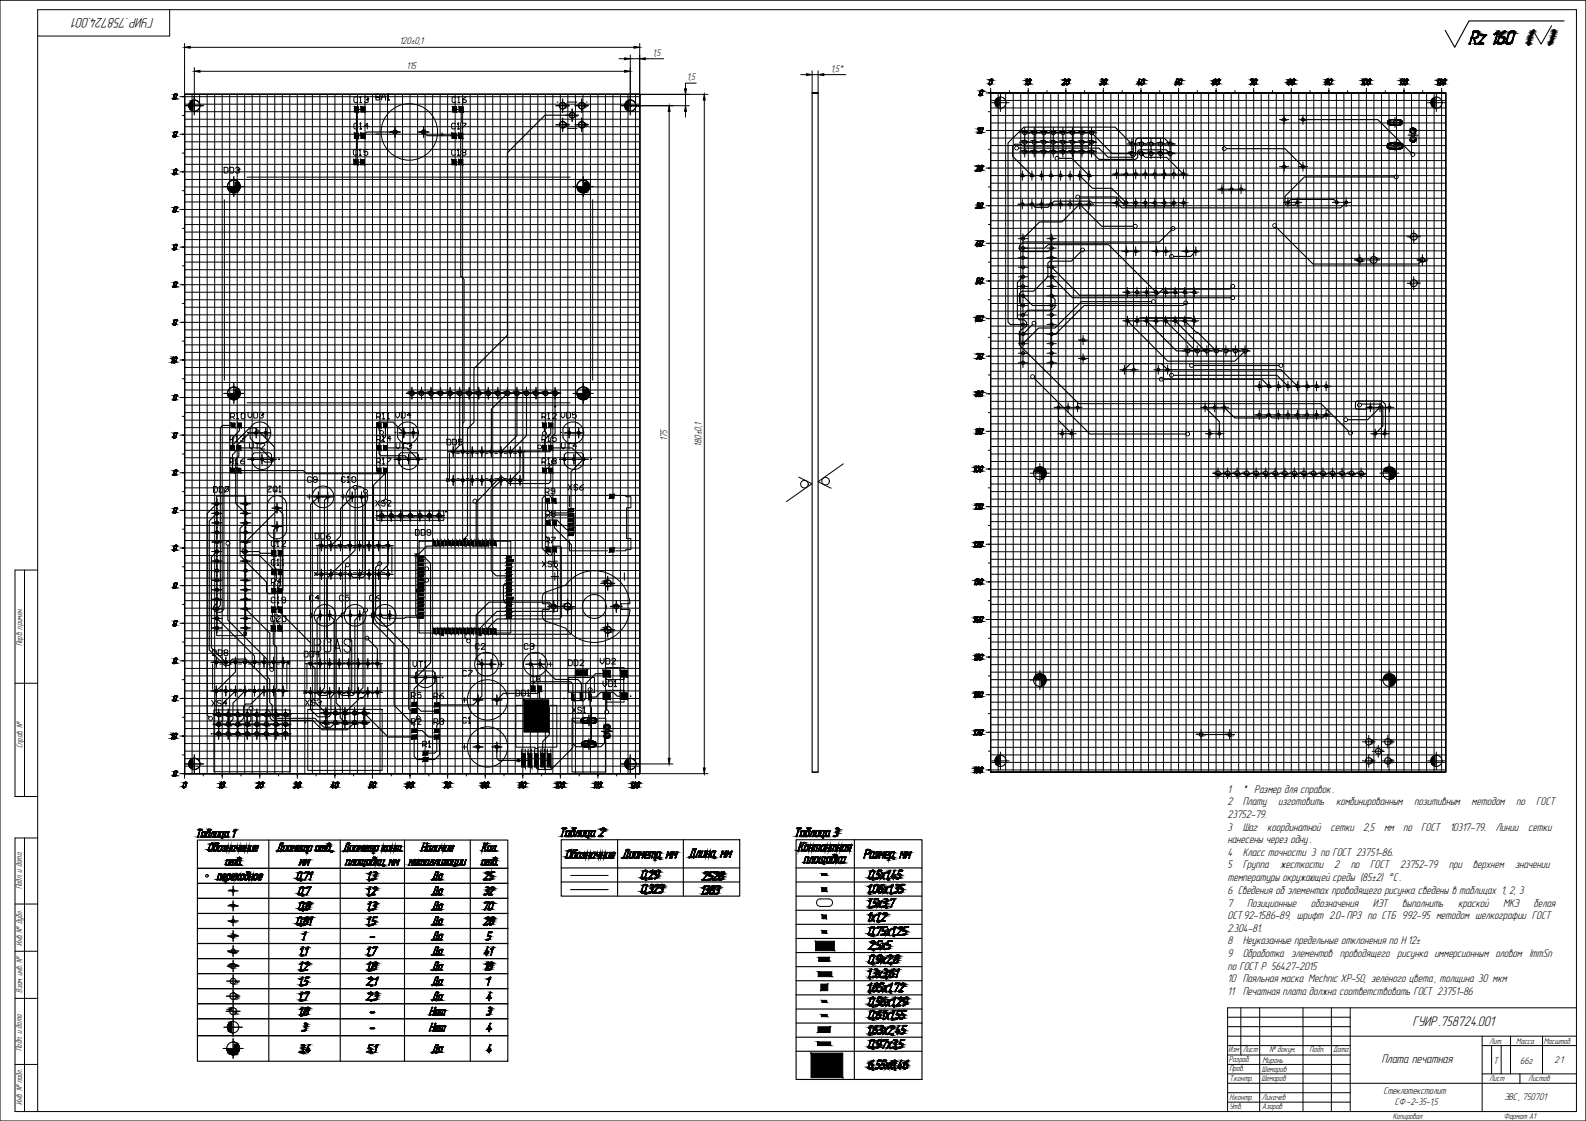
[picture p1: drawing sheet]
<svg xmlns="http://www.w3.org/2000/svg" width="841mm" height="594mm" viewBox="0 0 841 594" stroke-linecap="round" stroke-linejoin="round" font-family="sans-serif">
<defs><g id="words">
<g font-size="7.6">
<text x="82" y="9" transform="rotate(-180 82 9)">ГУИР .758724.001</text>
<text x="749" y="544">ГУИР .758724.001</text>
</g>
<text font-size="6.8" x="733" y="564">Плата печатная</text>
<g font-size="6.1">
<text x="651" y="420">1</text>
<text x="659" y="420">* Размер для справок .</text>
<text x="651" y="427">2</text>
<text x="659" y="427">Плату</text>
<text x="678" y="427">изготовить</text>
<text x="709" y="427">комбинированным</text>
<text x="750" y="427">позитивным</text>
<text x="780" y="427">методом</text>
<text x="804" y="427">по</text>
<text x="815" y="427">ГОСТ</text>
<text x="651" y="433">23752-79.</text>
<text x="651" y="440">3</text>
<text x="659" y="440">Шаг</text>
<text x="672" y="440">координатной</text>
<text x="706" y="440">сетки</text>
<text x="723" y="440">2,5</text>
<text x="734" y="440">мм</text>
<text x="744" y="440">по</text>
<text x="754" y="440">ГОСТ</text>
<text x="769" y="440">10317-79.</text>
<text x="793" y="440">Линии</text>
<text x="810" y="440">сетки</text>
<text x="651" y="447">нанесены через одну .</text>
<text x="651" y="453">4</text>
<text x="659" y="453">Класс точности 3 по ГОСТ 23751-86.</text>
<text x="651" y="460">5</text>
<text x="659" y="460">Группа</text>
<text x="679" y="460">жесткости</text>
<text x="708" y="460">2</text>
<text x="716" y="460">по</text>
<text x="727" y="460">ГОСТ</text>
<text x="742" y="460">23752-79</text>
<text x="768" y="460">при</text>
<text x="781" y="460">верхнем</text>
<text x="803" y="460">значении</text>
<text x="651" y="467">температуры окружающей среды (85±2) °С .</text>
<text x="651" y="474">6 Сведения об элементах проводящего рисунка сведены в таблицах 1, 2, 3</text>
<text x="651" y="480">7</text>
<text x="661" y="480">Позиционные</text>
<text x="695" y="480">обозначения</text>
<text x="728" y="480">ИЭТ</text>
<text x="744" y="480">выполнить</text>
<text x="773" y="480">краской</text>
<text x="797" y="480">МКЭ</text>
<text x="813" y="480">белая</text>
<text x="651" y="487">ОСТ 92-1586-89, шрифт 2.0- ПРЗ по СТБ 992-95 методом шелкографии ГОСТ</text>
<text x="651" y="494">2.304-81.</text>
<text x="651" y="500">8</text>
<text x="659" y="500">Неуказанные предельные отклонения по Н 12±</text>
<text x="651" y="507">9</text>
<text x="659" y="507">Обработка элементов проводящего рисунка иммерсионным оловом ImmSn</text>
<text x="651" y="514">по ГОСТ Р 56427-2015</text>
<text x="651" y="521">10 Паяльная маска Mechnic XP-50, зелёного цвета , толщина 30 мкм</text>
<text x="651" y="527">11</text>
<text x="659" y="527">Печатная плата должна соответствовать ГОСТ 23751-86</text>
</g>
<g font-size="5.3">
<text x="212" y="24">120±0,1</text>
<text x="346" y="30">1,5</text>
<text x="216" y="37">115</text>
<text x="441" y="38">1,5*</text>
<text x="364" y="43">1,5</text>
<text x="354" y="234" transform="rotate(-90 354 234)">175</text>
<text x="372" y="237" transform="rotate(-90 372 237)">180±0,1</text>
<text x="792" y="564">Т</text>
<text x="806" y="564">66г</text>
<text x="824" y="563">2:1</text>
<text x="734" y="580">Стеклотекстолит</text>
<text x="740" y="585">СФ -2-35-1,5</text>
<text x="798" y="583">ЭВС , 750701</text>
</g>
<g font-size="4.5">
<text x="12" y="343" transform="rotate(-90 12 343)">Перв. примен.</text>
<text x="12" y="396" transform="rotate(-90 12 396)">Справ. №</text>
<text x="12" y="471" transform="rotate(-90 12 471)">Подп. и дата</text>
<text x="12" y="501" transform="rotate(-90 12 501)">Инв. № дубл.</text>
<text x="12" y="526" transform="rotate(-90 12 526)">Взам. инв. №</text>
<text x="12" y="557" transform="rotate(-90 12 557)">Подп. и дата</text>
<text x="651" y="558">Изм</text>
<text x="659" y="558">Лист</text>
<text x="673" y="558">№ докум.</text>
<text x="694" y="558">Подп.</text>
<text x="707" y="558">Дата</text>
<text x="790" y="553">Лит.</text>
<text x="804" y="553">Масса</text>
<text x="819" y="553">Масштаб</text>
<text x="652" y="563">Разраб.</text>
<text x="670" y="563">Миронь</text>
<text x="652" y="568">Пров.</text>
<text x="669" y="568">Шемаров</text>
<text x="652" y="573">Т.контр.</text>
<text x="669" y="573">Шемаров</text>
<text x="790" y="573">Лист</text>
<text x="810" y="573">Листов</text>
<text x="12" y="586" transform="rotate(-90 12 586)">Инв. № подл.</text>
<text x="652" y="588">Утв.</text>
<text x="652" y="583">Н.контр.</text>
<text x="669" y="583">Лихачёв</text>
<text x="669" y="588">Азаров</text>
<text x="739" y="593">Копировал</text>
<text x="797" y="593">Формат А1</text>
</g>
</g></defs>
<!-- layer: KONTUR -->
<path d="M0 0h841v594h-841z" fill="none" stroke="#000" stroke-width=".53"/>
<g fill="none" stroke="#000" stroke-width=".53">
<path d="M90 5v14h-70M13 302v120M20 302h-12v120h12M8 362h12M13 444v145M20 444h-12v145h828v-584h-816v584M8 479h12M8 504h12M8 529h12M658 534v25M668 534v55M691 534v55"/>
<path d="M706 534v55M716 534v55M836 534h-185v55M716 549h120M786 549v40M786 554h50M801 549v20M818 549v20M8 564h12M716 574h120M786 569h50M806 569v5"/>
</g>
<path d="M791 554v15M796 554v15M651 574h65M651 569h65M651 579h65M651 564h65M651 584h65" fill="none" stroke="#000" stroke-width=".53"/>
<!-- layer: 0 -->
<path d="M651 539h65M651 559h65M651 554h65M651 544h65M651 549h65M786 589h.1" fill="none" stroke="#000" stroke-width=".53"/>
<g fill="#000" stroke="#000" stroke-width=".53">
<path d="M782 20h1zM783 20h1zM783 19h1zM785 19h3zM792 18h1zM794 17h1zM795 19h1zM796 18h1zM797 17h1zM800 18h1zM800 17h1zM801 17h1z"/>
<path d="M811 20h1zM812 18v1zM812 18h1zM813 16v1zM824 18v1zM779 23h1zM782 23h1zM792 23h1zM796 23h1zM797 22v1zM797 20h1zM797 22h1z"/>
<path d="M799 23h2zM801 23h1zM800 23h1zM801 22h1zM810 24h1zM811 22v1zM811 20v1zM821 24h1zM822 23v1zM823 21v1zM823 20v1zM823 20h1z"/>
<path d="M93 50h1zM102 59h1zM102 53h1zM298 57h1zM308 57h1zM333 59h1zM333 53h1zM520 48h1zM524 45h1zM525 42h1zM530 57h1zM530 52h1z"/>
<path d="M544 43v-1zM544 42h1zM545 45h1zM564 42h1zM565 45h1zM566 42h1zM584 44h1zM603 44h2zM623 45h1zM625 45h1zM644 42h1zM646 42h1z"/>
<path d="M665 45h1zM683 45h1zM683 43h1zM703 44h1zM705 45h1zM705 42h1zM722 43l1-1zM723 45h1zM743 43v-1zM743 42h1zM744 43v-1zM744 42h1z"/>
<path d="M745 45h1zM761 57h1zM761 52h1zM763 45h1zM762 43l1-1zM764 42h1zM765 45h1zM298 67h1zM303 62h1zM308 67h1zM519 68h1zM520 68h1z"/>
<path d="M553 80h1zM553 75h1zM553 70h1zM563 80h1zM563 75h1zM563 70h1zM573 80h1zM573 75h1zM573 70h1zM578 75h1zM578 80h1zM578 70h1z"/>
<path d="M691 63v1zM736 78h1zM736 77h1zM737 76h3zM737 79h3zM737 66h3zM737 63h3zM739 64h1zM739 77h1zM740 77v1zM742 64h1zM742 66h1z"/>
<path d="M742 76h1zM742 78h1zM743 77h1zM743 78h1zM748 69h1zM749 75h1zM749 72h1zM750 75h1zM309 96h1zM518 88h1zM520 88h1zM547 93v1z"/>
<path d="M547 93h1zM552 93v1zM552 93h1zM562 93v1zM562 93h1zM572 93l1 1zM592 92h1zM597 92h1zM607 92h1zM617 92h1zM627 93h1zM681 88v1z"/>
<path d="M92 112h1zM93 110h1zM123 102h1zM124 102h1zM308 102h1zM309 102h1zM518 110h1zM519 110h1zM520 108h1zM547 108h1zM552 108h1zM562 108h1z"/>
<path d="M578 108v1zM592 108h1zM597 108h1zM607 108h1zM617 108h1zM517 130h2zM520 128h1zM720 137h1zM721 139h1zM749 127h1zM754 139h1zM93 150h1z"/>
<path d="M520 148h1zM520 147h1zM618 155h1zM628 155h1zM749 151l1 1zM93 170h1zM518 170h1zM520 167h1zM597 170h1zM618 170h1zM628 170h1zM91 190h1z"/>
<path d="M93 189h1zM520 188h1zM520 187h1zM629 185h1zM639 185h1zM644 185h1zM649 185h1zM93 209h1zM123 211l1 1zM124 211v1zM124 211h1zM223 209h1z"/>
<path d="M223 208h1zM228 209h1zM228 208h1zM233 209h1zM233 208h1zM238 209h1zM238 208h1zM243 209h1zM243 208h1zM248 209h1zM248 208h1zM253 209h1z"/>
<path d="M253 208h1zM258 209h1zM258 208h1zM308 211l1 1zM309 211h1zM309 205h1zM517 210h2zM518 207h1zM520 207h1zM693 205h1zM698 205h1zM703 205h1z"/>
<path d="M518 229h1zM518 227h1zM520 227h1zM693 220h1zM698 220h1zM703 220h1zM93 249h1zM517 248v-1zM517 247h1zM518 247h1zM520 247h1zM551 248h1z"/>
<path d="M550 248h1zM551 254h1zM645 252h1zM645 250h1zM650 252h1zM650 250h1zM661 252h1zM665 250h1zM666 252h1zM671 252h1zM676 252h1zM681 252h1z"/>
<path d="M686 252h1zM691 252h1zM696 252h1zM696 250h1zM697 251v1zM701 252h1zM701 250h1zM702 251v1zM706 252h1zM706 250h1zM707 251v1zM707 251h1z"/>
<path d="M711 252h1zM711 250h1zM712 251v1zM712 251h1zM716 252h1zM716 250h1zM717 251v1zM717 251h1zM721 252h1zM721 250h1zM722 251v1zM722 251h1z"/>
<path d="M736 248h1zM737 254h1zM92 272h1zM93 269h1zM115 272v1zM115 277v1zM130 272v1zM130 277v1zM207 274h1zM212 274h1zM213 273v1zM218 273v1z"/>
<path d="M222 274h1zM223 273v1zM228 273v1zM232 274h1zM517 268l1-1zM519 268v-1zM519 267h1zM520 267h1zM517 290h2zM517 288v-1zM517 287h1zM518 287h1z"/>
<path d="M520 287h1zM93 309h1zM322 311h1zM321 308h1zM517 308v-1zM517 307h1zM520 307h1zM293 322h1zM293 321h1zM300 320h1zM301 323h1zM322 335h1z"/>
<path d="M326 322h1zM326 321h1zM517 328v-1zM517 327h1zM520 327h1zM517 347h1zM520 347h1zM551 357h1zM550 357h1zM736 357h1zM93 369h1zM116 379v1z"/>
<path d="M116 379h1zM121 379h1zM126 379v1zM126 379h1zM131 379h1zM136 379v1zM141 379h1zM146 379v1zM151 379v1zM173 378v1zM173 378h1zM177 379h1z"/>
<path d="M178 378v1zM178 378h1zM517 367h1zM520 367h1zM551 363h1zM737 363h1zM91 389h1zM92 391h1zM131 385h1zM131 390h1zM141 385h1zM141 390h1z"/>
<path d="M173 383v1zM173 383h1zM177 384h1zM178 383v1zM178 383h1zM308 382h1zM309 395h1zM309 394h1zM309 380h3zM309 383h3zM309 381h1zM309 396h3z"/>
<path d="M310 380h2zM310 383h2zM310 393h2zM310 396h2zM315 393h1zM315 395h1zM315 381h1zM315 383h1zM315 394h1zM321 384h1zM321 384v1zM322 391h1z"/>
<path d="M517 387h1zM519 389h1zM636 389h1zM637 390h1zM652 390h1zM726 394h1zM736 394h1zM102 407l1 1zM102 402h1zM118 415h1zM138 417h1zM156 417h1z"/>
<path d="M156 417v1zM158 417h1zM178 415h1zM178 417h1zM196 417v1zM196 417h1zM197 417h2zM198 415h1zM216 417h1zM217 417h2zM218 415h1zM236 415h1z"/>
<path d="M238 415h1zM255 417h1zM256 415h1zM258 415h1zM276 415h1zM296 417h1zM295 415h1zM297 415h1zM298 417h1zM298 415h1zM315 415h1zM316 415h1z"/>
<path d="M333 407l1 1zM333 402h1zM335 415h1zM336 415h1zM337 417h1zM338 415h1zM517 407h1zM518 408h1zM518 409v1zM518 407h1zM520 407h1zM530 406h1z"/>
<path d="M530 401h1zM726 404h1zM736 404h1zM761 406h1zM761 401h1zM105 440h2zM110 440h2zM124 440h1zM298 439h2zM304 439h2zM319 439h1zM423 439h2z"/>
<path d="M428 439h2zM444 439h1zM107 441h2zM108 441h1zM107 441h1zM110 441h1zM111 451h1zM114 448h1zM116 448h2zM117 444h1zM116 448h1zM119 449h1z"/>
<path d="M120 441h1zM120 456h2zM121 456h1zM120 456h1zM123 456h2zM124 448h1zM123 448h1zM126 450h1zM126 455h1zM126 458h1zM128 450h-1zM128 448h2z"/>
<path d="M128 448h1zM132 451h2zM135 451h1zM135 450h2zM135 450h-1zM135 448h1zM137 449h-1zM150 451h2zM153 448h2zM153 451h1zM153 448h1zM154 448h1z"/>
<path d="M156 449h1zM157 451h2zM158 451h1zM158 450h-1zM158 448h2zM158 448h1zM160 449h-1zM160 456h-1zM160 457h1zM161 448h2zM164 451h1zM168 448h1z"/>
<path d="M174 447h1zM174 448h1zM182 451h2zM185 456h1zM185 451h2zM187 456h1zM189 448h1zM188 448h1zM189 456h2zM189 456h1zM189 451h1zM189 458h1z"/>
<path d="M190 458h3zM191 458h2zM191 459h2zM192 449h-1zM193 451h1zM193 448h1zM195 456h2zM198 455h1zM197 456h1zM199 457h1zM201 458h2zM204 448h1z"/>
<path d="M206 448h1zM209 456h-1zM210 457h1zM218 456h-1zM218 457h1zM220 459h1zM220 456h1zM226 456h2zM226 458h1zM227 448h2zM230 448h1zM232 458h2z"/>
<path d="M234 450h1zM236 451h1zM236 456h1zM236 457h1zM238 451h2zM238 456h2zM238 458h1zM240 459h1zM239 448h1zM245 458h1zM245 459h1zM256 456h2z"/>
<path d="M256 449h1zM256 458h1zM256 456h1zM259 451h1zM259 448h1zM262 455h1zM262 458h1zM262 454h1zM302 451h1zM301 451h1zM301 443h1zM301 455h1z"/>
<path d="M302 443h2zM303 440h1zM303 443h1zM304 452h1zM304 451h2zM304 455h1zM306 440h2zM307 452h1zM306 452h1zM308 443h1zM308 455h2zM308 455h1z"/>
<path d="M309 453h1zM309 452h1zM309 455h1zM310 443h2zM313 455h2zM314 440h2zM314 452h2zM314 452h1zM314 455h1zM316 453h2zM324 455h1zM324 452h1z"/>
<path d="M330 454h3zM332 450h2zM337 452h2zM337 454h1zM340 452h-1zM340 453h1zM342 455h1zM342 452h1zM349 452h1zM349 454h1zM355 452h1zM359 452h-1z"/>
<path d="M372 454h1zM378 451h1zM377 451h1zM388 452h-1zM424 449h1zM425 440h1zM426 440h1zM425 443h1zM426 451h2zM426 447h1zM427 454h2zM427 448h2z"/>
<path d="M427 448h1zM427 451h1zM428 440h1zM428 443h1zM431 440h1zM432 443h2zM433 454h1zM432 454h1zM434 457h3zM436 448h2zM439 440h1zM438 440h1z"/>
<path d="M439 454h2zM441 457h1zM442 454h1zM441 454h1zM442 453h2zM443 453h1zM444 456h-1zM444 441h1zM445 454h1zM447 454h2zM447 457h1zM448 448h1z"/>
<path d="M447 448h1zM450 448h2zM460 452h1zM461 454h2zM462 452h2zM462 454h1zM465 453h1zM465 452h1zM469 455h2zM468 452h1zM470 452h2zM479 452h1z"/>
<path d="M482 452h1zM116 463h1zM118 466h1zM119 463h1zM118 464h1zM121 464h1zM122 466h2zM123 472h1zM123 464h1zM126 464v1zM128 463h1zM131 463h1z"/>
<path d="M130 464h1zM131 462h1zM135 463h2zM135 464h1zM137 466h1zM159 462h1zM158 466h1zM158 462h1zM160 478h1zM159 470h1zM159 478h1zM159 474h1z"/>
<path d="M163 478h1zM164 463h1zM195 471h1zM195 479h1zM195 463h1zM196 470v1zM196 479h1zM196 463h1zM197 474h2zM198 478h2zM198 471h1zM198 466h1z"/>
<path d="M198 478h1zM199 478h1zM198 464h1zM199 462h1zM229 466h3zM231 462h2zM231 470h2zM231 478h2zM232 474h2zM233 479h2zM233 463h2zM233 471h2z"/>
<path d="M233 480h1zM233 472h1zM233 464h1zM233 474h1zM233 466h1zM257 478h2zM258 472h1zM258 462h1zM259 473h-1zM259 474h2zM260 478h2zM260 466h1z"/>
<path d="M260 462h2zM260 478h1zM260 471h1zM260 470h1zM341 469h1zM341 462h1zM341 473h1zM341 465h1zM343 466h-1zM344 466h2zM345 469h1zM345 473h1z"/>
<path d="M345 462h1zM345 471h1zM347 466h1zM348 469h1zM347 465h1zM348 461h2zM348 462h1zM348 465h1zM349 469h1zM350 473h1zM351 471h1zM351 470h1z"/>
<path d="M372 466h3zM372 471h1zM372 470h1zM373 470h1zM374 470h-1zM374 462h1zM374 474h1zM375 473v1zM375 472h1zM375 471h1zM377 462h2zM376 466h1z"/>
<path d="M377 472h1zM378 466h2zM377 474h1zM378 471h1zM379 474h2zM379 462h1zM380 472h1zM380 462h1zM382 462h1zM382 466h1zM383 464h1zM461 466h1z"/>
<path d="M461 477h1zM462 462h2zM461 469h1zM462 462h1zM463 478h2zM463 462h1zM462 461h1zM464 476h2zM464 469h2zM464 479h1zM464 469h1zM464 473h1z"/>
<path d="M465 465h1zM466 464h1zM467 469h1zM467 473h1zM468 464h1zM469 476h2zM469 478h1zM470 477h1zM470 472h-1zM470 471v1zM470 462h1zM471 462h1z"/>
<path d="M472 470h1zM473 465h2zM473 476h2zM475 469h2zM475 471h1zM475 466h2zM477 473h1zM477 461h2zM476 465h1zM477 464h1zM478 471h1zM479 472h-1z"/>
<path d="M123 497h1zM158 490h1zM158 486h1zM159 482h1zM161 490h1zM161 488h1zM161 494h1zM162 486h1zM162 490h1zM162 480h1zM163 482h1zM164 487h1z"/>
<path d="M195 487h1zM196 497h3zM196 486h1zM197 490h1zM198 486h2zM198 490h1zM198 482h1zM229 490h3zM231 486h2zM232 498h2zM232 482h2zM233 487h2z"/>
<path d="M233 495h2zM233 495h1zM233 487h1zM233 498h1zM233 490h1zM233 482h1zM257 490h2zM259 496h1zM258 486h1zM259 490h2zM259 498h1zM260 489h-1z"/>
<path d="M260 488h1zM260 490h1zM260 482h1zM261 486h1zM261 489h1zM261 488h1zM462 491h2zM461 484h1zM462 491v1zM462 491h1zM463 487h-1zM463 486v1z"/>
<path d="M465 485h1zM468 495h1zM469 491h1zM468 484h1zM469 493h1zM469 480h1zM469 494h1zM469 484h1zM471 499h2zM471 494h1zM473 492h1zM475 495h2z"/>
<path d="M477 491h1zM480 493h1zM479 495h1zM123 513h1zM123 505h1zM123 511h1zM124 504v1zM124 505h1zM159 519h1zM159 511h1zM159 503h1zM160 502h1z"/>
<path d="M162 510h1zM162 503h1zM163 502h1zM195 511h1zM196 518h1zM199 510h1zM198 510h1zM198 514h1zM199 519h1zM229 514h3zM231 510h2zM231 502h2z"/>
<path d="M233 511h2zM233 503h2zM233 519h2zM233 519h1zM233 511h1zM233 503h1zM233 514h1zM233 506h1zM258 510h1zM259 512h1zM259 514h1zM259 518h1z"/>
<path d="M260 510h1zM260 503h1zM261 513h-1zM260 512h1zM461 503h2zM461 514h1zM462 506h1zM464 514h1zM464 515h1zM464 516h1zM464 503h2zM465 503h1z"/>
<path d="M465 509h2zM465 510v1zM466 509h1zM465 510h1zM466 506h2zM466 501h1zM467 502h-1zM469 518h1zM470 514h1zM469 515h1zM470 501h2zM471 507h1z"/>
<path d="M472 518h1zM473 511h-1zM473 516h1zM473 514h1zM474 510h2zM474 509h1zM474 508h1zM475 506h2zM475 515h1zM475 506h1zM475 510h1zM476 508h1z"/>
<path d="M476 514h1zM123 535h1zM123 534h1zM124 529h1zM124 537h1zM124 521h1zM159 527h1zM161 522h1zM162 526h2zM162 522h1zM162 534h1zM162 538h1z"/>
<path d="M196 526h1zM199 526h2zM199 530h1zM199 528h1zM200 526h1zM231 538h1zM231 526h2zM231 535h2zM231 535h1zM233 536h-1zM233 527h2zM233 527h1z"/>
<path d="M233 530h1zM233 522h1zM259 538h1zM260 534h1zM461 522h1zM462 536h2zM462 529h2zM462 536h1zM462 529h1zM463 536h1zM463 529h1zM463 523h1z"/>
<path d="M465 521h1zM464 521h1zM464 525h1zM465 531h2zM465 540h1zM466 529h2zM466 523h2zM466 531h1zM466 538h1zM466 536h1zM467 521h2zM466 525h1z"/>
<path d="M467 523h1zM468 537h1zM468 529h1zM469 531h1zM468 533h1zM469 529h1zM471 531h1zM472 530h1zM472 522h1zM473 530h1zM474 540h-1zM473 536h1z"/>
<path d="M474 529h1zM476 538h1zM476 540h1zM477 529h1zM478 521h1zM479 538h1zM478 540h1zM479 521h1zM479 531h2zM479 522h1zM479 533h1zM480 529h1z"/>
<path d="M479 532h1zM123 559h1zM123 547h1zM124 559h1zM123 542h1zM123 541h1zM159 558h1zM160 555h1zM161 546h1zM161 544h1zM162 543h1zM196 556h1z"/>
<path d="M231 554h2zM231 544h1zM233 555h2zM233 555h1zM233 557h1zM258 557h2zM258 545h2zM259 546h1zM461 544h1zM462 551h1zM463 551h1zM464 544h1z"/>
<path d="M464 548h1zM464 547h1zM465 555h1zM465 553h2zM466 551h1zM467 546h1zM467 545h1zM471 548h2zM472 544h1zM474 555h1zM475 547h2zM475 551h1z"/>
<path d="M476 555h2zM477 553h2zM477 555h1zM478 551h2zM478 553h1zM478 546h2zM461 564h2zM462 564h1zM462 562h1zM463 565h-1zM465 564h1zM466 562h1z"/>
<path d="M465 566h1zM466 564h1zM467 566h1zM468 566h1zM471 565h-1zM473 564h1zM474 562h1zM473 562h1zM474 564h1zM480 563h1zM480 566h1zM481 562h1z"/>
<path d="M781 17v3l1-3zM781 17v3h-1z"/>
<path d="M780 20h3zM780 20h3z"/>
<path d="M780 20h3zM780 20h3z"/>
<path d="M780 20h3zM780 20h3z"/>
<path d="M782 20h1zM782 20h1z"/>
<path d="M782 16h2zM782 16h2z"/>
<path d="M782 16h2zM782 16h2z"/>
<path d="M783 20h1zM783 20h1z"/>
<path d="M783 20h1zM783 20h1z"/>
<path d="M783 20h1zM783 20h1z"/>
<path d="M783 19h1zM783 19l1 1z"/>
<path d="M781 16h3zM781 16h3z"/>
<path d="M783 19h1zM783 19h1z"/>
<path d="M783 19h1zM783 19h1z"/>
<path d="M783 19h1zM783 19h1z"/>
<path d="M781 16h3zM781 16h3z"/>
<path d="M781 16l3 1zM781 16l3 1z"/>
<path d="M783 19h1zM783 19h1z"/>
<path d="M781 17h3zM781 17h3z"/>
<path d="M783 19h1zM783 19h1z"/>
<path d="M783 19h1zM783 19h1z"/>
<path d="M781 17h3zM781 17h3z"/>
<path d="M781 17h3zM781 17h3z"/>
<path d="M781 17h3zM781 17h3z"/>
<path d="M781 17h3zM781 17h3z"/>
<path d="M781 17h3zM781 17h3z"/>
<path d="M781 17h3zM781 17h3z"/>
<path d="M783 17h1zM783 17h1z"/>
<path d="M784 18v1v-1zM784 18v1z"/>
<path d="M784 17v1zM784 17v1z"/>
<path d="M785 19h3zM785 19h3z"/>
<path d="M787 19l-3 4 4-4zM787 19l-3 4z"/>
<path d="M785 19h3zM785 19h3z"/>
<path d="M785 19h3zM785 19h3z"/>
<path d="M785 18h3zM785 18h3z"/>
<path d="M785 19h3zM785 19h3z"/>
<path d="M785 18h3zM785 18h3z"/>
<path d="M785 18l3 1zM785 18l3 1zM785 19h3z"/>
<path d="M785 19h3zM785 19h3zM785 19h3zM785 19h3z"/>
<path d="M785 19h3zM785 19h3z"/>
<path d="M785 19h3zM785 19h3z"/>
<path d="M785 19h3zM785 19h3z"/>
<path d="M792 18h1zM792 18h1z"/>
<path d="M792 18h1zM792 18h1z"/>
<path d="M792 18h1zM792 18h1z"/>
<path d="M792 18h1zM792 18h1z"/>
<path d="M792 18h1zM792 18h1z"/>
<path d="M793 17v1l1-1zM792 18l1-1v1z"/>
<path d="M794 18l-1 5 1-5zM794 18l-1 5h-1z"/>
<path d="M794 17v1l1-1zM794 17v1z"/>
<path d="M794 17h1zM793 17h1h1z"/>
<path d="M794 17h1zM794 17h1z"/>
<path d="M794 17h1zM794 17h1z"/>
<path d="M795 20v2v-2zM795 20v2h-1z"/>
<path d="M795 19h1zM795 19h1z"/>
<path d="M795 19h1zM795 19h1z"/>
<path d="M795 19h1zM795 19h1z"/>
<path d="M795 19h1zM795 19h1z"/>
<path d="M795 19h1zM795 19h1z"/>
<path d="M795 19h1zM795 19h1z"/>
<path d="M795 19h1zM795 19h1z"/>
<path d="M795 19h1zM795 19h1z"/>
<path d="M795 19h1zM795 19h1z"/>
<path d="M795 18h1zM795 18h1z"/>
<path d="M795 18h1zM795 18l1 1z"/>
<path d="M796 18h1zM796 18h1z"/>
<path d="M796 18h1zM796 18h1z"/>
<path d="M796 18h1zM796 18h1z"/>
<path d="M796 18h1zM796 18h1z"/>
<path d="M796 17h1zM796 17l1 1z"/>
<path d="M795 19h2zM795 19h2z"/>
<path d="M796 17h1zM796 17h1z"/>
<path d="M796 17h1zM796 17h1z"/>
<path d="M795 19h2zM795 19h2z"/>
<path d="M795 19h2zM795 19h2z"/>
<path d="M795 19l3 1zM795 19l3 1z"/>
<path d="M797 17h1zM797 17h1z"/>
<path d="M795 20h3zM795 20h3z"/>
<path d="M795 20h3zM795 20h3z"/>
<path d="M797 17h1zM797 17h1z"/>
<path d="M795 20h3zM795 20h3z"/>
<path d="M795 20h3zM795 20h3z"/>
<path d="M795 20h3zM795 20h3z"/>
<path d="M797 17h1zM797 17h1z"/>
<path d="M795 20h3zM795 20h3z"/>
<path d="M795 20h3zM795 20h3z"/>
<path d="M797 17h1zM797 17h1z"/>
<path d="M797 20h1zM797 20h1z"/>
<path d="M797 20h1zM797 20h1z"/>
<path d="M797 20h1zM797 20h1z"/>
<path d="M797 20h1zM797 20h1z"/>
<path d="M797 17h1zM797 17h1z"/>
<path d="M797 17h1zM797 17h1z"/>
<path d="M797 17h1zM797 17h1z"/>
<path d="M797 17h1zM797 17h1z"/>
<path d="M797 17h1zM797 17h1z"/>
<path d="M797 17h1zM797 17h1zM797 17h1z"/>
<path d="M798 16v1zM798 16v1z"/>
<path d="M797 17h1zM797 17h1z"/>
<path d="M797 17h1zM797 17h1z"/>
<path d="M800 18l-1 4 1-4zM800 18l-1 4z"/>
<path d="M800 18h1zM800 18h1z"/>
<path d="M800 18h1zM800 18h1z"/>
<path d="M800 17h1zM800 17l1 1z"/>
<path d="M800 17h1zM800 17h1z"/>
<path d="M800 17h1zM800 17h1z"/>
<path d="M800 17h1zM800 17h1z"/>
<path d="M800 17h1zM800 17h1z"/>
<path d="M800 17h1zM800 17h1z"/>
<path d="M800 17h1zM800 17h1z"/>
<path d="M800 17h1zM800 17h1z"/>
<path d="M802 16h1zM802 16h1z"/>
<path d="M802 16h1zM802 16h1z"/>
<path d="M802 16h1zM801 16h2z"/>
<path d="M801 16h2zM801 16h2z"/>
<path d="M801 16l2 1zM801 17h2z"/>
<path d="M801 17h2zM801 17h2z"/>
<path d="M801 17h2zM801 17h2z"/>
<path d="M801 17h2zM801 17h2z"/>
<path d="M801 17h2zM801 17h2z"/>
<path d="M801 17h2zM801 17h2z"/>
<path d="M801 17h2zM801 17h2z"/>
<path d="M801 17h2zM801 17h2z"/>
<path d="M801 17h2zM801 17h2z"/>
<path d="M801 17h2zM801 17h2z"/>
<path d="M802 17h1zM802 17h1z"/>
<path d="M803 18l-1 4 1-4zM803 18l-1 4z"/>
<path d="M803 17v1zM803 17v1z"/>
<path d="M811 20h1zM811 20h1z"/>
<path d="M811 20h1zM811 20h1z"/>
<path d="M811 20h1zM811 20h1zM811 20h1zM811 20h1z"/>
<path d="M811 20h1zM811 20h1z"/>
<path d="M811 20h1zM811 20h1z"/>
<path d="M811 20h1zM811 20h1zM811 20h1z"/>
<path d="M811 20h1zM811 20h1z"/>
<path d="M811 19h1zM811 19h1z"/>
<path d="M811 19h1zM811 19l1 1z"/>
<path d="M811 19h1zM811 19h1z"/>
<path d="M812 18h1zM812 18h1z"/>
<path d="M812 18h1zM812 18h1z"/>
<path d="M812 17h1zM812 17l1 1z"/>
<path d="M812 17h1zM812 17h1zM812 17h1zM812 17h1z"/>
<path d="M812 17h1zM812 17h1z"/>
<path d="M812 17h1zM812 17h1z"/>
<path d="M812 17h1zM812 17h1z"/>
<path d="M812 17h1zM812 17h1zM812 17h1zM812 17h1z"/>
<path d="M812 17h1zM812 17h1z"/>
<path d="M823 20h1zM823 20h1zM823 20h1zM823 20h1z"/>
<path d="M823 20h1zM823 20h1z"/>
<path d="M823 20h1zM823 20h1z"/>
<path d="M823 20h1zM823 20h1z"/>
<path d="M823 20h1zM823 20h1z"/>
<path d="M823 20h1zM823 20h1z"/>
<path d="M823 20h1zM823 20h1z"/>
<path d="M823 19l1 1zM823 19l1 1z"/>
<path d="M823 20h1zM823 20h1z"/>
<path d="M823 19h1zM823 19h1z"/>
<path d="M823 19h1zM823 19h1z"/>
<path d="M823 19h1zM823 19h1z"/>
<path d="M824 17v1zM824 17v1z"/>
<path d="M824 16v1zM824 16v1z"/>
<path d="M779 23h1zM779 23h1z"/>
<path d="M779 23h1zM779 23h1z"/>
<path d="M779 23h1zM779 23h1z"/>
<path d="M779 23h1zM779 23h1z"/>
<path d="M779 23h1zM779 23h1z"/>
<path d="M779 23h1zM779 23h1z"/>
<path d="M780 20v3l1-3zM780 20v3h-1z"/>
<path d="M781 20l2 3-1-3zM781 20l2 3h-1z"/>
<path d="M780 20h2zM780 20h2z"/>
<path d="M780 20h2zM780 20h2z"/>
<path d="M782 23h1zM782 23h1z"/>
<path d="M782 23h1zM782 23h1z"/>
<path d="M782 23h1zM782 23h1zM782 23h1zM782 23h1z"/>
<path d="M782 23h1zM782 23h1z"/>
<path d="M782 23h1zM782 23h1z"/>
<path d="M782 23h1zM782 23h1z"/>
<path d="M780 20h3zM780 20h2z"/>
<path d="M780 20h3zM780 20h3z"/>
<path d="M780 20h3zM780 20h3z"/>
<path d="M780 20h3zM780 20h3z"/>
<path d="M780 20h3zM780 20h3z"/>
<path d="M784 23h2zM784 23h2z"/>
<path d="M784 23h2zM784 23h2z"/>
<path d="M784 23h2zM784 23h2z"/>
<path d="M784 23h3zM784 23h3z"/>
<path d="M784 23h3zM784 23h3z"/>
<path d="M784 23h3zM784 23h3z"/>
<path d="M784 23h3zM784 23h3z"/>
<path d="M784 23h3zM784 23h3z"/>
<path d="M784 23h3zM784 23h3z"/>
<path d="M784 23h3zM784 23h3z"/>
<path d="M784 23h3zM784 23h3zM784 23h3zM784 23h3z"/>
<path d="M784 23h3zM784 23h3z"/>
<path d="M792 23h1zM792 23h1z"/>
<path d="M792 23h1zM792 23h1z"/>
<path d="M792 23h1zM792 23h1z"/>
<path d="M792 23h1zM792 23h1z"/>
<path d="M792 23h1zM792 23h1zM792 23h1zM792 23h1z"/>
<path d="M792 23h1zM792 23h1z"/>
<path d="M794 22h1zM794 22h1z"/>
<path d="M794 22h1zM794 22h1z"/>
<path d="M794 22h1zM794 22h1z"/>
<path d="M794 22h1zM794 22h1z"/>
<path d="M794 22h1zM794 22h1z"/>
<path d="M794 22h1zM794 22h1z"/>
<path d="M794 22h1zM794 22h1zM794 22h1zM794 22h1z"/>
<path d="M794 22h1zM794 22h1z"/>
<path d="M794 22l1 1zM794 22l1 1z"/>
<path d="M794 23h1zM794 23h1zM794 23h1zM794 23h1z"/>
<path d="M794 23h1zM794 23h1z"/>
<path d="M794 23h1zM794 23h1z"/>
<path d="M794 23h1zM794 23h1z"/>
<path d="M794 23h1zM794 23h1z"/>
<path d="M794 23h1zM794 23h1z"/>
<path d="M794 23h1zM794 23h1z"/>
<path d="M795 23h1zM795 23h1z"/>
<path d="M795 23h1zM795 23h1z"/>
<path d="M795 23h1zM795 23h1z"/>
<path d="M795 23h1zM795 23h1z"/>
<path d="M794 23h2zM794 23h2z"/>
<path d="M794 23h2zM794 23h2z"/>
<path d="M794 23h2zM794 23h2z"/>
<path d="M794 23h2zM794 23h2z"/>
<path d="M794 23h3zM794 23h2z"/>
<path d="M794 23h3zM794 23h3z"/>
<path d="M794 23h3zM794 23h3z"/>
<path d="M794 23h3zM794 23h3z"/>
<path d="M794 23h3zM794 23h3z"/>
<path d="M794 23h3zM794 23h3z"/>
<path d="M794 23h3zM794 23h3z"/>
<path d="M796 23h1zM796 23h1z"/>
<path d="M796 23h1zM796 23h1z"/>
<path d="M796 23h1zM796 23h1z"/>
<path d="M796 23h1zM796 23h1z"/>
<path d="M796 23h1zM796 23h1z"/>
<path d="M797 22h1zM797 22h1z"/>
<path d="M797 22h1zM797 22h1z"/>
<path d="M797 22h1zM797 22h1zM797 22h1zM797 22h1z"/>
<path d="M797 21l1 1v-1zM797 21l1 1h-1z"/>
<path d="M797 20h1zM797 20h1z"/>
<path d="M797 21h1zM797 21h1z"/>
<path d="M797 20h1zM797 20h1z"/>
<path d="M797 20h1zM797 20h1zM797 20h1z"/>
<path d="M797 20h1zM797 20h1z"/>
<path d="M797 20h1zM797 20h1zM797 20h1zM797 20h1z"/>
<path d="M797 20h1zM797 20h1z"/>
<path d="M797 21h1zM797 21h1z"/>
<path d="M797 21h1zM797 21h1z"/>
<path d="M797 21h1zM797 21h1z"/>
<path d="M797 20h1zM797 20h1z"/>
<path d="M797 20l1 1zM797 20l1 1z"/>
<path d="M797 21h1zM797 21h1z"/>
<path d="M798 22h1zM798 22h1z"/>
<path d="M798 22h1zM798 22h1z"/>
<path d="M798 22h1zM798 22h1z"/>
<path d="M798 22h1zM798 22h1z"/>
<path d="M798 22h1zM798 22h1z"/>
<path d="M798 22h1zM798 22h1z"/>
<path d="M798 22l1 1zM798 22l1 1z"/>
<path d="M798 23h1zM798 23h1z"/>
<path d="M799 23h1zM799 23h1z"/>
<path d="M799 23h1zM799 23h1z"/>
<path d="M799 23h1zM799 23h1z"/>
<path d="M799 23h1zM799 23h1z"/>
<path d="M799 23h2zM799 23h1z"/>
<path d="M799 23h2zM799 23h2z"/>
<path d="M799 23h2zM799 23h2z"/>
<path d="M799 23h2zM799 23h2z"/>
<path d="M799 23h2zM799 23h2z"/>
<path d="M799 23h2zM799 23h2z"/>
<path d="M799 23h2zM799 23h2z"/>
<path d="M799 23h2zM799 23h2z"/>
<path d="M799 23h2zM799 23h2z"/>
<path d="M799 23h2zM799 23h2z"/>
<path d="M799 23h2zM799 23h2zM799 23h2z"/>
<path d="M800 23h1zM800 23h1z"/>
<path d="M801 23h1zM801 23h1z"/>
<path d="M801 23h1zM801 23h1z"/>
<path d="M801 22h1zM801 22l1 1zM801 23h1z"/>
<path d="M801 22h1zM801 22h1z"/>
<path d="M801 22h1zM801 22h1z"/>
<path d="M801 22h1zM801 22h1z"/>
<path d="M801 22h1zM801 22h1z"/>
<path d="M801 22h1zM801 22h1z"/>
<path d="M801 22h1zM801 22h1z"/>
<path d="M801 22h1zM801 22h1z"/>
<path d="M801 22h1zM801 22h1z"/>
<path d="M810 24h1zM810 24h1z"/>
<path d="M810 24h1zM810 24h1z"/>
<path d="M810 24h1zM810 24h1z"/>
<path d="M810 24h1zM810 24h1z"/>
<path d="M810 23h1zM810 23h1z"/>
<path d="M810 23h1zM810 23h1z"/>
<path d="M810 23h1zM810 23h1z"/>
<path d="M810 23l1 1zM810 23l1 1z"/>
<path d="M810 24h1zM810 24h1z"/>
<path d="M810 24h1zM810 24h1z"/>
<path d="M810 23h1zM810 23h1z"/>
<path d="M810 23h1zM810 23h1z"/>
<path d="M811 21v1zM811 21v1z"/>
<path d="M811 20h1zM811 20h1z"/>
<path d="M811 20h1zM811 20h1z"/>
<path d="M811 20h1zM811 20h1z"/>
<path d="M821 24h1zM821 24h1z"/>
<path d="M821 24h1zM821 24h1z"/>
<path d="M821 24h1zM821 24h1z"/>
<path d="M821 24h1zM821 24h1z"/>
<path d="M822 22h1zM822 22v1z"/>
<path d="M822 22h1zM822 22h1z"/>
<path d="M822 22h1zM822 22h1z"/>
<path d="M822 22h1zM822 22h1z"/>
<path d="M822 22h1zM822 22h1z"/>
<path d="M822 22h1zM822 22h1z"/>
<path d="M822 22h1zM822 22h1z"/>
<path d="M822 22h1zM822 22h1z"/>
<path d="M823 20h1zM823 20h1z"/>
<path d="M92 52v1zM92 52v1z"/>
<path d="M92 50v2zM92 50v2z"/>
<path d="M92 53h1zM92 53h1z"/>
<path d="M92 53h1zM92 53h1z"/>
<path d="M92 53h1zM92 53h1z"/>
<path d="M92 53h1zM92 53h1z"/>
<path d="M92 53h1zM92 53h1z"/>
<path d="M92 53h1zM92 53h1z"/>
<path d="M92 53h1zM92 53h1z"/>
<path d="M92 53h1zM92 53h1z"/>
<path d="M93 50h1zM93 50h1z"/>
<path d="M93 50h1zM93 50h1z"/>
<path d="M93 50h1zM93 50h1z"/>
<path d="M93 50h1zM93 50h1zM93 50h1z"/>
<path d="M93 50h1zM93 50h1zM93 50h1z"/>
<path d="M93 50h1zM93 50h1z"/>
<path d="M93 50h1zM93 50h1z"/>
<path d="M94 50l-1 2zM94 50l-1 2z"/>
<path d="M100 56h3zM100 56h3h-3z"/>
<path d="M100 56l3 1zM100 56l3 1z"/>
<path d="M100 57h3zM100 57h3z"/>
<path d="M101 57l2 1zM101 57l2 1z"/>
<path d="M101 58h2zM101 58h2z"/>
<path d="M101 58h2zM101 58h2z"/>
<path d="M101 58h2zM101 58h2z"/>
<path d="M102 58l1 1zM102 58l1 1z"/>
<path d="M102 53l1 1zM102 54h1z"/>
<path d="M102 54h1zM101 54h2z"/>
<path d="M101 54h2zM101 54h2z"/>
<path d="M101 54h2zM101 54h2z"/>
<path d="M101 54l2 1zM101 54l2 1h-2z"/>
<path d="M101 55h2zM101 55h2h-3z"/>
<path d="M100 55l3 1v-1zM100 55l3 1h-3z"/>
<path d="M100 56h3zM100 56h3h-3z"/>
<path d="M188 57v2h2zM188 57h2v2z"/>
<path d="M188 57v2h2zM188 57h2v2z"/>
<path d="M191 57v2h3zM191 57h3v2z"/>
<path d="M191 57v2h3zM191 57h3v2z"/>
<path d="M240 57v2h2zM240 57h2v2z"/>
<path d="M240 57v2h2zM240 57h2v2z"/>
<path d="M244 57v2h2zM244 57h2v2z"/>
<path d="M244 57v2h2zM244 57h2v2z"/>
<path d="M298 55h1zM298 55h1z"/>
<path d="M298 55h1zM298 55h1z"/>
<path d="M298 57h1zM298 57h1z"/>
<path d="M298 55h2zM298 55h2z"/>
<path d="M298 57h2zM298 57h1z"/>
<path d="M298 55l2 1zM298 55l2 1z"/>
<path d="M298 56h2zM298 56l2 1z"/>
<path d="M298 56h2zM298 56h2z"/>
<path d="M298 56h2zM298 56h2z"/>
<path d="M308 55h1zM308 55h1z"/>
<path d="M308 55h1zM308 55h1z"/>
<path d="M308 57h1zM308 57h1z"/>
<path d="M308 55h2zM308 55h2z"/>
<path d="M308 57h2zM308 57h1z"/>
<path d="M308 55l2 1zM308 55l2 1z"/>
<path d="M308 56h2zM308 56l2 1z"/>
<path d="M308 56h2zM308 56h2z"/>
<path d="M308 56h2zM308 56h2z"/>
<path d="M332 56h2zM332 56h2h-2z"/>
<path d="M332 56l2 1zM332 56l2 1z"/>
<path d="M332 57h2zM332 57h2z"/>
<path d="M332 57l2 1zM332 57l2 1z"/>
<path d="M332 58h2zM332 58h2z"/>
<path d="M332 58h2zM332 58h2z"/>
<path d="M333 58h1zM333 58h1z"/>
<path d="M333 58l1 1zM333 58l1 1z"/>
<path d="M333 53l1 1zM333 54h1z"/>
<path d="M333 54h1zM333 54h1z"/>
<path d="M333 54h1zM333 54h1h-2z"/>
<path d="M332 54h2zM332 54h2z"/>
<path d="M332 54l2 1zM332 54l2 1h-2z"/>
<path d="M332 55h2zM332 55h2h-2z"/>
<path d="M332 55l2 1v-1zM332 55l2 1h-2z"/>
<path d="M332 56h2zM332 56h2h-2z"/>
<path d="M519 51h1zM519 51h1z"/>
<path d="M519 50l1 1zM519 50l1 1z"/>
<path d="M520 48v2zM520 48l-1 2z"/>
<path d="M519 51h1zM519 51h1z"/>
<path d="M519 51h1zM519 51h1z"/>
<path d="M519 51h1zM519 51h1z"/>
<path d="M519 51h1zM519 51h1z"/>
<path d="M519 51h1zM519 51h1z"/>
<path d="M520 48h1zM520 48h1zM520 48h1z"/>
<path d="M520 48h1zM520 48h1z"/>
<path d="M520 48h1zM520 48h1z"/>
<path d="M520 48h1zM520 48h1z"/>
<path d="M520 48h1zM520 48h1z"/>
<path d="M521 48v2zM521 48v2z"/>
<path d="M525 43v1zM525 43l-1 1z"/>
<path d="M524 45h1zM524 45h1z"/>
<path d="M524 45h1zM524 45h1z"/>
<path d="M524 45h1zM524 45h1z"/>
<path d="M524 45h1zM524 45h1z"/>
<path d="M524 45h1zM524 45h1z"/>
<path d="M524 45h2zM524 45h1zM524 45h1z"/>
<path d="M525 42h1zM525 42h1z"/>
<path d="M525 42h1zM525 42h1z"/>
<path d="M525 42h1zM525 42h1z"/>
<path d="M525 42h1zM525 42h1z"/>
<path d="M525 42h1zM525 42h1z"/>
<path d="M525 42h1zM525 42h1z"/>
<path d="M526 43v1zM526 43v1z"/>
<path d="M530 57h1zM530 57h1z"/>
<path d="M530 52h1zM530 52h1z"/>
<path d="M530 52h1zM529 52h2z"/>
<path d="M529 52h2zM529 52h2z"/>
<path d="M529 52l2 1zM529 53h2z"/>
<path d="M529 53h2zM529 53h2z"/>
<path d="M528 53h3zM528 53h3h-3z"/>
<path d="M528 53l3 1zM528 53l3 1h-3z"/>
<path d="M528 54h3zM528 54h3h-3z"/>
<path d="M528 54h3zM528 54h3h-3z"/>
<path d="M528 54l3 1v-1zM528 54l3 1h-3z"/>
<path d="M528 55h3zM528 55h3h-3z"/>
<path d="M528 55l3 1zM528 55l3 1z"/>
<path d="M528 56h3zM528 56h3z"/>
<path d="M528 56h3zM528 56h3z"/>
<path d="M529 56l2 1zM529 56l2 1z"/>
<path d="M529 57h2zM529 57h2z"/>
<path d="M529 57h2zM529 57h2z"/>
<path d="M545 43l-1 2zM545 43l-1 2z"/>
<path d="M545 43v1zM545 43v1z"/>
<path d="M545 45h1zM545 45h1z"/>
<path d="M545 45h1zM545 45h1z"/>
<path d="M545 45h1zM545 45h1z"/>
<path d="M545 45h1zM545 45h1z"/>
<path d="M545 45h1zM545 45h1zM545 45h1zM545 45h1z"/>
<path d="M546 42h1zM546 42h1z"/>
<path d="M546 42h1zM546 42h1z"/>
<path d="M546 42h1zM546 42h1z"/>
<path d="M546 42h1zM546 42h1z"/>
<path d="M546 42h1zM546 42h1z"/>
<path d="M546 42h1zM546 42h1z"/>
<path d="M546 43v1zM546 43v1z"/>
<path d="M563 45h2zM563 45h2z"/>
<path d="M563 45h2zM563 45h2z"/>
<path d="M563 45h2zM563 45h1z"/>
<path d="M563 45h2zM563 45h2z"/>
<path d="M563 45h2zM563 45h2zM563 45h2zM563 45h2z"/>
<path d="M563 45h2zM563 45h2zM563 45h2zM563 45h2z"/>
<path d="M563 45h2zM563 45h2z"/>
<path d="M564 42h1zM564 42h1z"/>
<path d="M565 43l-2 2zM565 43l-2 2z"/>
<path d="M564 42h1zM564 42h1z"/>
<path d="M564 42h1zM564 42h1z"/>
<path d="M564 42h1zM564 42h1z"/>
<path d="M564 42h1zM564 42h1z"/>
<path d="M566 43l-1 1zM566 43l-1 1z"/>
<path d="M565 45h1zM565 45h1z"/>
<path d="M565 45h1zM565 45h1z"/>
<path d="M565 45h1zM565 45h1z"/>
<path d="M565 45h1zM565 45h1z"/>
<path d="M565 45h1zM565 45h1z"/>
<path d="M565 45h1zM565 45h1z"/>
<path d="M565 45h1zM565 45h1zM565 45h1z"/>
<path d="M566 42h1zM566 42h1z"/>
<path d="M566 42h1zM566 42h1z"/>
<path d="M566 42h1zM566 42h1z"/>
<path d="M566 42h1zM566 42h1z"/>
<path d="M566 42h1zM566 42h1zM566 42h1z"/>
<path d="M566 42h1zM566 42h1z"/>
<path d="M567 43v1zM567 43l-1 1z"/>
<path d="M583 45h1zM583 45h1z"/>
<path d="M583 45h1zM583 45h1z"/>
<path d="M583 45h1zM583 45h1z"/>
<path d="M583 45h1zM583 45h1z"/>
<path d="M583 45h1zM583 45h1z"/>
<path d="M583 45h1zM583 45h1z"/>
<path d="M583 45h1zM583 45h1z"/>
<path d="M583 45h1zM583 45h1z"/>
<path d="M583 45h1zM583 45h1z"/>
<path d="M584 43h1zM584 43h1z"/>
<path d="M584 43h1zM584 43h1z"/>
<path d="M584 43h1zM584 43h1z"/>
<path d="M584 43h1zM584 43h1z"/>
<path d="M584 43h1zM584 43h1z"/>
<path d="M584 43h1zM584 43h1z"/>
<path d="M584 43h1zM584 43h1z"/>
<path d="M584 43h1zM584 43h1z"/>
<path d="M584 43h1zM584 43h1z"/>
<path d="M584 43h1zM584 43h1z"/>
<path d="M584 42h1zM584 42h1z"/>
<path d="M584 42h1zM584 42h1z"/>
<path d="M584 42h1zM584 42h1z"/>
<path d="M584 42h1zM584 42h1z"/>
<path d="M584 42h1zM584 42h1z"/>
<path d="M584 42h1zM584 42h1zM584 42h1zM584 42h1z"/>
<path d="M584 42h1zM584 42h1z"/>
<path d="M586 43l-1 1zM586 43l-1 1z"/>
<path d="M585 45h1zM585 45h1z"/>
<path d="M585 45h1zM585 45h1z"/>
<path d="M585 45h1zM585 45h1z"/>
<path d="M585 45h1zM585 45h1z"/>
<path d="M585 45h1zM585 45h1z"/>
<path d="M585 45h1zM585 45h1z"/>
<path d="M585 45h1zM585 45h1zM585 45h1zM585 45h1z"/>
<path d="M586 42h1zM586 42h1z"/>
<path d="M586 42h1zM586 42h1z"/>
<path d="M586 42h1zM586 42h1z"/>
<path d="M586 42h1zM586 42h1z"/>
<path d="M586 42h1zM586 42h1z"/>
<path d="M586 42h1zM586 42h1z"/>
<path d="M586 42h1zM586 42h1z"/>
<path d="M586 42h1zM586 42h1z"/>
<path d="M587 43l-1 1zM587 43l-1 1z"/>
<path d="M603 44h2zM603 44h2z"/>
<path d="M604 44v1zM604 44v1z"/>
<path d="M604 42l-1 2zM604 42l-1 2z"/>
<path d="M603 44h1zM603 44h1z"/>
<path d="M603 44h2zM603 44h2zM603 44h2zM603 44h2z"/>
<path d="M603 44h2zM603 44h1z"/>
<path d="M603 44h2zM603 44h2zM603 44h2z"/>
<path d="M603 44h2zM603 44h2z"/>
<path d="M605 45h1zM605 45h1z"/>
<path d="M605 43v1zM605 43v1z"/>
<path d="M605 45h1zM605 45h1z"/>
<path d="M606 42h1zM606 42h1z"/>
<path d="M605 45h1zM605 45h1z"/>
<path d="M605 45h1zM605 45h1z"/>
<path d="M605 45h1zM605 45h1z"/>
<path d="M605 45h1zM605 45h1z"/>
<path d="M605 45h1zM605 45h1z"/>
<path d="M605 45h1zM605 45h1z"/>
<path d="M606 42h1zM606 42h1z"/>
<path d="M606 42h1zM606 42h1z"/>
<path d="M606 42h1zM606 42h1z"/>
<path d="M606 42h1zM606 42h1z"/>
<path d="M606 42h1zM606 42h1z"/>
<path d="M606 42h1zM606 42h1z"/>
<path d="M606 42h1zM606 42h1z"/>
<path d="M607 43l-1 1zM607 43l-1 1z"/>
<path d="M623 45h1zM623 45h1z"/>
<path d="M623 45h1zM623 45h1z"/>
<path d="M623 45h1zM623 45h1z"/>
<path d="M623 45h1zM623 45h1z"/>
<path d="M623 45h1zM623 45h1z"/>
<path d="M623 45h1zM623 45h1z"/>
<path d="M623 45h1zM623 45h1z"/>
<path d="M624 42v1zM624 42v1z"/>
<path d="M623 45h1zM623 45h1zM623 45h1z"/>
<path d="M624 43h1zM624 43h1z"/>
<path d="M624 43h1zM624 43h1z"/>
<path d="M623 43h2zM623 43h2z"/>
<path d="M623 43h2zM623 43h2z"/>
<path d="M624 43h1zM624 43h1z"/>
<path d="M624 43h1zM624 43h1z"/>
<path d="M624 42h1zM624 42h1z"/>
<path d="M624 42h1zM624 42h1z"/>
<path d="M624 42h1zM624 42h1z"/>
<path d="M624 42h1zM624 42h1z"/>
<path d="M624 42h1zM624 42h1z"/>
<path d="M624 42h1zM624 42h1zM624 42h1zM624 42h1z"/>
<path d="M625 43v1zM625 43v1z"/>
<path d="M625 45h1zM625 45h1z"/>
<path d="M625 45h1zM625 45h1z"/>
<path d="M625 45h1zM625 45h1z"/>
<path d="M625 45h1zM625 45h1z"/>
<path d="M625 45h1zM625 45h1z"/>
<path d="M625 45h1zM625 45h1z"/>
<path d="M625 45h1zM625 45h1zM625 45h1zM625 45h1z"/>
<path d="M626 42h1zM626 42h1z"/>
<path d="M626 42h1zM626 42h1z"/>
<path d="M626 42h1zM626 42h1z"/>
<path d="M626 42h1zM626 42h1z"/>
<path d="M626 42h1zM626 42h1z"/>
<path d="M626 42h1zM626 42h1zM626 42h1zM626 42h1z"/>
<path d="M626 42h1zM626 42h1z"/>
<path d="M626 42h1zM626 42h1z"/>
<path d="M627 43l-1 1zM627 43l-1 1z"/>
<path d="M643 45h1zM643 45h1z"/>
<path d="M643 43v1zM643 43v1z"/>
<path d="M643 45h1zM643 45h1z"/>
<path d="M643 45h1zM643 45h1z"/>
<path d="M643 45h1zM643 45h1z"/>
<path d="M643 45h1zM643 45h1z"/>
<path d="M643 45h1zM643 45h1z"/>
<path d="M643 45h1zM643 45h1z"/>
<path d="M643 45h1zM643 45h1z"/>
<path d="M643 43h1zM643 43h1z"/>
<path d="M643 43h1zM643 43h1z"/>
<path d="M643 43h1zM643 43h1z"/>
<path d="M643 43h1zM643 43h1z"/>
<path d="M643 43h1zM643 43h1z"/>
<path d="M643 43h2zM643 43h2z"/>
<path d="M643 43h2zM643 43h2z"/>
<path d="M644 43h1zM644 43h1z"/>
<path d="M645 43v1zM645 43v1z"/>
<path d="M645 45h1zM645 45h1z"/>
<path d="M645 45h1zM645 45h1z"/>
<path d="M645 45h1zM645 45h1z"/>
<path d="M645 45h1zM645 45h1z"/>
<path d="M645 45h1zM645 45h1z"/>
<path d="M645 45h1zM645 45h1z"/>
<path d="M645 45h1zM645 45h1z"/>
<path d="M645 45h1zM645 45h1z"/>
<path d="M646 42h1zM646 42h1z"/>
<path d="M646 42h1zM646 42h1z"/>
<path d="M646 42h1zM646 42h1z"/>
<path d="M646 42h1zM646 42h1z"/>
<path d="M646 42h1zM646 42h1z"/>
<path d="M646 42h1zM646 42h1zM646 42h1z"/>
<path d="M646 42h1zM646 42h1z"/>
<path d="M646 42h1zM646 42h1z"/>
<path d="M647 43l-1 1zM647 43l-1 1z"/>
<path d="M663 42h2zM663 42h2zM663 42h2zM663 42h2z"/>
<path d="M665 42l-2 3zM665 42l-2 3z"/>
<path d="M663 42h2zM663 42h2zM663 42h2zM663 42h2z"/>
<path d="M663 42h2zM663 42h2z"/>
<path d="M663 42h2zM663 42h2z"/>
<path d="M665 43v1zM665 43v1z"/>
<path d="M665 45h1zM665 45h1z"/>
<path d="M665 45h1zM665 45h1z"/>
<path d="M665 45h1zM665 45h1z"/>
<path d="M665 45h1zM665 45h1z"/>
<path d="M665 42h1zM665 42h1zM665 42h1z"/>
<path d="M665 42h2zM665 42h2z"/>
<path d="M666 42h1zM666 42h1z"/>
<path d="M666 43v1zM666 43v1z"/>
<path d="M683 45h1zM683 45h1z"/>
<path d="M683 45h1zM683 45h1z"/>
<path d="M683 43h1zM683 43h1z"/>
<path d="M684 42h1zM684 42h1z"/>
<path d="M683 45h1zM683 45h1z"/>
<path d="M683 45h1zM683 45h1z"/>
<path d="M683 45h1zM683 45h1z"/>
<path d="M683 45h1zM683 45h1z"/>
<path d="M683 45h1zM683 45h1zM683 45h1z"/>
<path d="M683 43h1zM683 43h1z"/>
<path d="M683 43h1zM683 43h1zM683 43h1zM683 43h1z"/>
<path d="M683 43h1zM683 43h1zM683 43h1z"/>
<path d="M683 43h1zM683 43h1z"/>
<path d="M683 43h1zM683 43h1z"/>
<path d="M683 43h1zM683 43h1z"/>
<path d="M683 43h1zM683 43h1z"/>
<path d="M684 42h1zM684 42h1z"/>
<path d="M684 42h1zM684 42h1z"/>
<path d="M684 42h1zM684 42h1z"/>
<path d="M684 42h1zM684 42h1z"/>
<path d="M684 42h1zM684 42h1z"/>
<path d="M684 42h1zM684 42h1z"/>
<path d="M685 43v1zM685 43v1z"/>
<path d="M685 45h1zM685 45h1z"/>
<path d="M685 45h1zM685 45h1z"/>
<path d="M685 45h1zM685 45h1z"/>
<path d="M685 45h1zM685 45h1z"/>
<path d="M685 45h1zM685 45h1z"/>
<path d="M685 45h1zM685 45h1z"/>
<path d="M685 45h1zM685 45h1zM685 45h1zM685 45h1z"/>
<path d="M686 42h1zM686 42h1z"/>
<path d="M686 42h1zM686 42h1z"/>
<path d="M686 42h1zM686 42h1z"/>
<path d="M686 42h1zM686 42h1z"/>
<path d="M686 42h1zM686 42h1zM686 42h1zM686 42h1z"/>
<path d="M686 42h1zM686 42h1z"/>
<path d="M686 42h1zM686 42h1z"/>
<path d="M687 43l-1 1zM687 43l-1 1z"/>
<path d="M703 43h1zM703 43h1z"/>
<path d="M703 43h1zM703 43h1z"/>
<path d="M703 43l1 1zM703 43l1 1z"/>
<path d="M703 44h1zM703 44h1zM703 44h1z"/>
<path d="M703 44h1zM703 44h1zM703 44h1z"/>
<path d="M704 42h1zM704 42h1z"/>
<path d="M704 42h1zM704 42h1z"/>
<path d="M705 45h1zM705 45h1z"/>
<path d="M703 42h2zM703 42h2z"/>
<path d="M703 42h2zM703 42h2z"/>
<path d="M705 43v1zM705 43l-1 1z"/>
<path d="M705 45h1zM705 45h1z"/>
<path d="M705 45h1zM705 45h1z"/>
<path d="M704 45h2zM704 45h2z"/>
<path d="M705 42h1zM705 42h1z"/>
<path d="M705 42h1zM705 42h1zM705 42h1zM705 42h1z"/>
<path d="M705 42h2zM705 42h2z"/>
<path d="M706 42h1zM706 42h1z"/>
<path d="M706 43v1zM706 43v1z"/>
<path d="M723 43l-1 2zM723 43l-1 2z"/>
<path d="M724 43l-1 1zM724 43l-1 1z"/>
<path d="M723 45h1zM723 45h1z"/>
<path d="M723 45h1zM723 45h1z"/>
<path d="M723 45h1zM723 45h1z"/>
<path d="M723 45h1zM723 45h1z"/>
<path d="M723 45h1zM723 45h1z"/>
<path d="M723 45h1zM723 45h1z"/>
<path d="M723 45h1zM723 45h1zM723 45h1z"/>
<path d="M724 42h1zM724 42h1z"/>
<path d="M724 42h1zM724 42h1z"/>
<path d="M724 42h1zM724 42h1z"/>
<path d="M724 42h1zM724 42h1z"/>
<path d="M724 42h1zM724 42h1z"/>
<path d="M725 45h1zM725 45h1z"/>
<path d="M724 42h1zM724 42h1z"/>
<path d="M724 42h1zM724 42h1z"/>
<path d="M724 42h1zM724 42h1z"/>
<path d="M725 43l-1 1zM725 43l-1 1z"/>
<path d="M725 43v1zM725 43v1z"/>
<path d="M725 45h1zM725 45h1z"/>
<path d="M725 45h1zM725 45h1z"/>
<path d="M725 45h1zM725 45h1z"/>
<path d="M725 45h1zM725 45h1z"/>
<path d="M725 45h1zM725 45h1z"/>
<path d="M725 45h1zM725 45h1z"/>
<path d="M725 45h1zM725 45h1z"/>
<path d="M726 42h1zM726 42h1z"/>
<path d="M726 42h1zM726 42h1z"/>
<path d="M726 42h1zM726 42h1z"/>
<path d="M726 42h1zM726 42h1z"/>
<path d="M726 42h1zM726 42h1z"/>
<path d="M726 42h1zM726 42h1zM726 42h1zM726 42h1z"/>
<path d="M726 42h1zM726 42h1z"/>
<path d="M727 43l-1 1zM727 43l-1 1z"/>
<path d="M743 43v2zM743 43l-1 2z"/>
<path d="M744 43v2zM744 43v2z"/>
<path d="M745 43v1zM745 43v1z"/>
<path d="M745 45h1zM745 45h1z"/>
<path d="M745 45h1zM745 45h1z"/>
<path d="M745 45h1zM745 45h1zM745 45h1zM745 45h1z"/>
<path d="M746 42h1zM746 42h1z"/>
<path d="M746 42h1zM746 42h1z"/>
<path d="M746 42h1zM746 42h1z"/>
<path d="M745 42h2zM745 42h2z"/>
<path d="M745 42h2zM745 42h2z"/>
<path d="M746 43v1zM746 43v1z"/>
<path d="M761 57h1zM761 57h1z"/>
<path d="M761 52h1zM761 52h1z"/>
<path d="M761 52h1zM760 52h2z"/>
<path d="M760 52h2zM760 52h2z"/>
<path d="M760 52l2 1zM760 53h2z"/>
<path d="M760 53h2zM760 53h2h-3z"/>
<path d="M759 53h3zM759 53h3h-3z"/>
<path d="M759 53l3 1zM759 53l3 1h-3z"/>
<path d="M759 54h3zM759 54h3h-3z"/>
<path d="M759 54h3zM759 54h3h-3z"/>
<path d="M759 54l3 1v-1zM759 54l3 1h-3z"/>
<path d="M759 55h3zM759 55h3h-3z"/>
<path d="M759 55l3 1zM759 55l3 1z"/>
<path d="M759 56h3zM759 56h3z"/>
<path d="M759 56h3zM759 56h3z"/>
<path d="M760 56l2 1zM760 56l2 1z"/>
<path d="M760 57h2zM760 57h2z"/>
<path d="M760 57h2zM760 57h2z"/>
<path d="M763 43l-1 2zM763 43l-1 2z"/>
<path d="M763 45h1zM763 45h1z"/>
<path d="M763 45h1zM763 45h1zM763 45h1z"/>
<path d="M763 45h1zM763 45h1z"/>
<path d="M763 45h1zM763 45h1zM763 45h1zM763 45h1z"/>
<path d="M763 45h1zM763 45h1z"/>
<path d="M763 45h1zM763 45h1zM763 45h1zM763 45h1z"/>
<path d="M764 42h1zM764 42h1z"/>
<path d="M764 42h1zM764 42h1z"/>
<path d="M764 43l-1 2zM764 43l-1 2z"/>
<path d="M764 42h1zM764 42h1z"/>
<path d="M764 42h1zM764 42h1z"/>
<path d="M764 42h1zM764 42h1z"/>
<path d="M764 42h1zM764 42h1z"/>
<path d="M764 42h1zM764 42h1z"/>
<path d="M764 42h1zM764 42h1z"/>
<path d="M765 43v1zM765 43v1z"/>
<path d="M765 45h1zM765 45h1z"/>
<path d="M766 42h1zM766 42h1z"/>
<path d="M765 45h1zM765 45h1z"/>
<path d="M765 45h1zM765 45h1z"/>
<path d="M765 45h1zM765 45h1z"/>
<path d="M765 45h1zM765 45h1z"/>
<path d="M765 45h1zM765 45h1z"/>
<path d="M765 45h1zM765 45h1zM765 45h1z"/>
<path d="M766 42h1zM766 42h1z"/>
<path d="M766 42h1zM766 42h1z"/>
<path d="M766 42h1zM766 42h1z"/>
<path d="M766 42h1zM766 42h1z"/>
<path d="M766 42h1zM766 42h1z"/>
<path d="M766 42h1zM766 42h1z"/>
<path d="M766 42h1zM766 42h1z"/>
<path d="M766 42h1zM766 42h1z"/>
<path d="M767 43l-1 1zM767 43l-1 1z"/>
<path d="M92 70v2zM92 70v2z"/>
<path d="M92 73h1zM92 73h1z"/>
<path d="M92 73h1zM92 73h1z"/>
<path d="M92 73h1zM92 73h1z"/>
<path d="M92 73h1zM92 73h1z"/>
<path d="M92 72h1zM92 72h1z"/>
<path d="M92 72h1zM92 72l1 1z"/>
<path d="M92 72h1zM92 72h1z"/>
<path d="M92 72h1zM92 72h1z"/>
<path d="M93 70h1zM93 70h1z"/>
<path d="M93 70h1zM93 70h1z"/>
<path d="M93 70h1zM93 70h1z"/>
<path d="M93 70h1zM93 70h1z"/>
<path d="M93 70h1zM93 70h1z"/>
<path d="M93 70h1zM93 70h1z"/>
<path d="M93 70h1zM93 70h1z"/>
<path d="M93 70h1zM93 70h1z"/>
<path d="M94 70l-1 2zM94 70l-1 2z"/>
<path d="M188 71v2h2zM188 71h2v2z"/>
<path d="M188 71v2h2zM188 71h2v2z"/>
<path d="M191 71v2h3zM191 71h3v2z"/>
<path d="M191 71v2h3zM191 71h3v2z"/>
<path d="M209 70v1zM209 70v1z"/>
<path d="M209 69h1zM209 69h1z"/>
<path d="M209 69l1 1zM209 69l1 1z"/>
<path d="M209 70h1zM209 70h1z"/>
<path d="M209 70h1zM209 70h1z"/>
<path d="M224 70h1zM224 70h1z"/>
<path d="M224 70h1zM224 70h1z"/>
<path d="M224 70h1zM224 70h1z"/>
<path d="M224 70l1 1zM224 70l1 1z"/>
<path d="M225 69v1zM225 69v1z"/>
<path d="M240 71v2h2zM240 71h2v2z"/>
<path d="M240 71v2h2zM240 71h2v2z"/>
<path d="M243 71v2h2zM243 71h2v2z"/>
<path d="M243 71v2h2zM243 71h2v2z"/>
<path d="M298 65h1zM298 65h1z"/>
<path d="M298 65h1zM298 65h1z"/>
<path d="M298 67h1zM298 67h1z"/>
<path d="M298 65h2zM298 65h2z"/>
<path d="M298 67h2zM298 67h1z"/>
<path d="M298 65l2 1zM298 65l2 1z"/>
<path d="M298 66h2zM298 66l2 1z"/>
<path d="M298 66h2zM298 66h2z"/>
<path d="M298 66h2zM298 66h2z"/>
<path d="M303 62h1zM303 62h1z"/>
<path d="M303 62h1zM303 62h1z"/>
<path d="M303 61h2zM303 61l1 1z"/>
<path d="M303 61h2zM303 61h2z"/>
<path d="M308 65h1zM308 65h1z"/>
<path d="M308 65h1zM308 65h1z"/>
<path d="M308 67h1zM308 67h1z"/>
<path d="M308 65h2zM308 65h2z"/>
<path d="M308 67h2zM308 67h1z"/>
<path d="M308 65l2 1zM308 65l2 1z"/>
<path d="M308 66h2zM308 66l2 1z"/>
<path d="M308 66h2zM308 66h2z"/>
<path d="M308 66h2zM308 66h2z"/>
<path d="M519 68v3zM519 68l-1 3z"/>
<path d="M519 70h1zM519 70h1z"/>
<path d="M520 68l-1 2zM520 68l-1 2z"/>
<path d="M519 71h1zM519 71h1z"/>
<path d="M519 71h1zM519 71h1z"/>
<path d="M519 71h1zM519 71h1z"/>
<path d="M519 71h1zM519 71h1z"/>
<path d="M519 70h1zM519 70l1 1z"/>
<path d="M519 70h1zM519 70h1z"/>
<path d="M519 70h1zM519 70h1z"/>
<path d="M520 68h1zM520 68h1z"/>
<path d="M520 68h1zM520 68h1z"/>
<path d="M520 68h1zM520 68h1z"/>
<path d="M520 68h1zM520 68h1z"/>
<path d="M520 68h1zM520 68h1z"/>
<path d="M520 68h1zM520 68h1z"/>
<path d="M521 68v2zM521 68v2z"/>
<path d="M543 80h1zM543 80h1z"/>
<path d="M543 75h1zM543 75h1z"/>
<path d="M543 70h1zM543 70h1z"/>
<path d="M543 80h1zM543 80h1z"/>
<path d="M543 75h1zM543 75h1z"/>
<path d="M543 70h1zM543 70h1z"/>
<path d="M543 75h1zM543 75h1z"/>
<path d="M543 70h1zM543 70h1z"/>
<path d="M543 75h1zM543 75h1z"/>
<path d="M543 70h1zM543 70h1z"/>
<path d="M548 80h1zM548 80h1z"/>
<path d="M548 75h1zM548 75h1z"/>
<path d="M548 70h1zM548 70h1z"/>
<path d="M548 80h1zM548 80h1z"/>
<path d="M548 75h1zM548 75h1z"/>
<path d="M548 70h1zM548 70h1z"/>
<path d="M548 80h1zM548 80h1z"/>
<path d="M548 75h1zM548 75h1z"/>
<path d="M548 70h1zM548 70h1z"/>
<path d="M548 75h1zM548 75h1z"/>
<path d="M548 70h1zM548 70h1z"/>
<path d="M548 75h1zM548 75h1z"/>
<path d="M548 70h1zM548 70h1z"/>
<path d="M553 80h1zM553 80h1z"/>
<path d="M553 80h1zM553 80h1z"/>
<path d="M553 75h1zM553 75h1z"/>
<path d="M553 75h1zM553 75h1z"/>
<path d="M553 75h1zM553 75h1z"/>
<path d="M553 75h1zM553 75h1z"/>
<path d="M553 70h1zM553 70h1z"/>
<path d="M553 70h1zM553 70h1z"/>
<path d="M553 70h1zM553 70h1z"/>
<path d="M553 70h1zM553 70h1z"/>
<path d="M558 80h1zM558 80h1z"/>
<path d="M558 80h1zM558 80h1z"/>
<path d="M558 75h1zM558 75h1z"/>
<path d="M558 75h1zM558 75h1z"/>
<path d="M558 75h1zM558 75h1z"/>
<path d="M558 75h1zM558 75h1z"/>
<path d="M558 70h1zM558 70h1z"/>
<path d="M558 70h1zM558 70h1z"/>
<path d="M558 70h1zM558 70h1z"/>
<path d="M558 70h1zM558 70h1z"/>
<path d="M563 80h1zM563 80h1z"/>
<path d="M563 80h1zM563 80h1z"/>
<path d="M563 75h1zM563 75h1z"/>
<path d="M563 75h1zM563 75h1z"/>
<path d="M563 75h1zM563 75h1z"/>
<path d="M563 75h1zM563 75h1z"/>
<path d="M563 70h1zM563 70h1z"/>
<path d="M563 70h1zM563 70h1z"/>
<path d="M563 70h1zM563 70h1z"/>
<path d="M563 70h1zM563 70h1z"/>
<path d="M568 80h1zM568 80h1z"/>
<path d="M568 80h1zM568 80h1z"/>
<path d="M568 75h1zM568 75h1z"/>
<path d="M568 75h1zM568 75h1z"/>
<path d="M568 75h1zM568 75h1z"/>
<path d="M568 75h1zM568 75h1z"/>
<path d="M568 70h1zM568 70h1z"/>
<path d="M568 70h1zM568 70h1z"/>
<path d="M568 70h1zM568 70h1z"/>
<path d="M568 70h1zM568 70h1z"/>
<path d="M573 80h1zM573 80h1z"/>
<path d="M573 80h1zM573 80h1z"/>
<path d="M573 75h1zM573 75h1z"/>
<path d="M573 75h1zM573 75h1z"/>
<path d="M573 75h1zM573 75h1z"/>
<path d="M573 75h1zM573 75h1z"/>
<path d="M573 70h1zM573 70h1z"/>
<path d="M573 70h1zM573 70h1z"/>
<path d="M573 70h1zM573 70h1z"/>
<path d="M573 70h1zM573 70h1z"/>
<path d="M574 75h1zM574 75h1z"/>
<path d="M574 70h1zM574 70h1z"/>
<path d="M574 75h1zM574 75h1z"/>
<path d="M574 70h1zM574 70h1z"/>
<path d="M578 75h1zM578 75h1z"/>
<path d="M578 75h1zM578 75h1z"/>
<path d="M578 75h1zM578 75h1z"/>
<path d="M578 75h1zM578 75h1z"/>
<path d="M578 80h1zM578 80h1z"/>
<path d="M578 80h1zM578 80h1z"/>
<path d="M578 70h1zM578 70h1z"/>
<path d="M578 70h1zM578 70h1z"/>
<path d="M578 70h1zM578 70h1z"/>
<path d="M578 70h1zM578 70h1z"/>
<path d="M579 75h1zM579 75h1z"/>
<path d="M579 80h1zM579 80h1z"/>
<path d="M579 70h1zM579 70h1z"/>
<path d="M579 75h1zM579 75h1z"/>
<path d="M579 70h1zM579 70h1z"/>
<path d="M579 75h1zM579 75h1z"/>
<path d="M579 70h1zM579 70h1z"/>
<path d="M599 76h1zM599 76h1z"/>
<path d="M600 76h1zM600 76h1z"/>
<path d="M600 76h1zM600 76h1z"/>
<path d="M600 76h1zM600 76h1z"/>
<path d="M600 76h1zM600 76h1z"/>
<path d="M600 76h1zM600 76h1z"/>
<path d="M605 76h1zM605 76h1z"/>
<path d="M605 76h1zM605 76h1z"/>
<path d="M605 76h1zM605 76h1z"/>
<path d="M605 76h1zM605 76h1z"/>
<path d="M610 76h1zM610 76h1z"/>
<path d="M610 76h1zM610 76h1z"/>
<path d="M610 76h1zM610 76h1z"/>
<path d="M610 76h1zM610 76h1z"/>
<path d="M610 76h1zM610 76h1z"/>
<path d="M615 76h1zM615 76h1z"/>
<path d="M615 76h1zM615 76h1z"/>
<path d="M615 76h1zM615 76h1z"/>
<path d="M615 76h1zM615 76h1z"/>
<path d="M620 76h1zM620 76h1z"/>
<path d="M620 76h1zM620 76h1z"/>
<path d="M620 76h1zM620 76h1z"/>
<path d="M620 76h1zM620 76h1z"/>
<path d="M620 76h1zM620 76h1z"/>
<path d="M680 63l1 1zM680 63l1 1z"/>
<path d="M680 64h1zM680 64h1z"/>
<path d="M681 63v1zM681 63v1z"/>
<path d="M690 63l1 1zM690 63l1 1z"/>
<path d="M690 64h1zM690 64h1z"/>
<path d="M736 78h4zM736 78h4z"/>
<path d="M736 77v1zM736 77v1z"/>
<path d="M736 66h4zM736 66h4z"/>
<path d="M736 78h1zM736 78h1z"/>
<path d="M736 78h1zM736 78h1zM736 78h1zM736 78h1z"/>
<path d="M736 77h1zM736 77h1z"/>
<path d="M736 78h1zM736 78h1z"/>
<path d="M736 65h1zM736 65h1zM736 65h1zM736 65h1z"/>
<path d="M736 65h1zM736 65h1zM736 65h1zM736 65h1z"/>
<path d="M736 65h1zM736 65h1z"/>
<path d="M736 65h1zM736 65h1z"/>
<path d="M736 65h1zM736 65h1z"/>
<path d="M736 65h1zM736 65h1z"/>
<path d="M736 65h1zM736 65h1z"/>
<path d="M736 65h1zM736 65h1zM736 65h1zM736 65h1z"/>
<path d="M736 65h1zM736 65h1z"/>
<path d="M736 65h1zM736 65h1z"/>
<path d="M736 65h1zM736 65h1z"/>
<path d="M736 77h1zM736 77h1zM736 77h1zM736 77h1z"/>
<path d="M736 65h1zM736 65h1zM736 65h1zM736 65h1z"/>
<path d="M736 65h1zM736 65h1z"/>
<path d="M736 65h1zM736 65h1zM736 65h1zM736 65h1z"/>
<path d="M736 65h1zM736 65h1z"/>
<path d="M736 65h1zM736 65h1z"/>
<path d="M736 65h1zM736 65h1z"/>
<path d="M736 77h1zM736 77h1z"/>
<path d="M736 77h1zM736 77h1z"/>
<path d="M736 78h1zM736 78h1z"/>
<path d="M736 78h1zM736 78h1zM736 78h1z"/>
<path d="M736 64h1zM736 64h1zM736 64h1zM736 64h1z"/>
<path d="M736 64h1zM736 64l1 1z"/>
<path d="M736 65h1zM736 65h1z"/>
<path d="M736 65h1zM736 65h1z"/>
<path d="M736 65h1zM736 65h1zM736 65h1zM736 65h1z"/>
<path d="M736 65h1zM736 65h1z"/>
<path d="M736 64h1zM736 64h1zM736 64h1zM736 64h1z"/>
<path d="M736 65h1zM736 65h1z"/>
<path d="M736 77h1zM736 77h1z"/>
<path d="M736 77h1zM736 77h1zM736 77h1z"/>
<path d="M736 78h1zM736 78h1z"/>
<path d="M736 78h1zM736 78h1z"/>
<path d="M736 64h1zM736 64h1z"/>
<path d="M736 64h1zM736 64h1z"/>
<path d="M736 64h1zM736 64h1zM736 64h1zM736 64h1z"/>
<path d="M736 65h1zM736 65h1z"/>
<path d="M736 65h1zM736 65h1z"/>
<path d="M736 65l1 1zM736 65l1 1zM736 66h1zM736 66h1z"/>
<path d="M736 77h1zM736 77h1z"/>
<path d="M736 64h1zM736 64h1z"/>
<path d="M736 66h1zM736 66h1zM736 66h1zM736 66h1z"/>
<path d="M736 78h1zM736 78h1z"/>
<path d="M736 78h1zM736 78h1z"/>
<path d="M736 64h1zM736 64h1zM736 64h1zM736 64h1z"/>
<path d="M736 64h1zM736 64h1z"/>
<path d="M736 66h1zM736 66h1z"/>
<path d="M736 76h1zM736 76h1z"/>
<path d="M736 76h1zM736 76l1 1z"/>
<path d="M736 78h1zM736 78h1z"/>
<path d="M736 66h1zM736 66h1zM736 66h1zM736 66h1z"/>
<path d="M736 76h1zM736 76h1z"/>
<path d="M736 64h1zM736 64h1z"/>
<path d="M736 76h1zM736 76h1z"/>
<path d="M736 78h1zM736 78h1z"/>
<path d="M736 64h1zM736 64h1z"/>
<path d="M736 64h1zM736 64h1z"/>
<path d="M736 64h1zM736 64h1zM736 64h1zM736 64h1z"/>
<path d="M736 66h1zM736 66h1z"/>
<path d="M736 66h1zM736 66h1z"/>
<path d="M736 78h1zM736 78h1z"/>
<path d="M736 66h1zM736 66h1z"/>
<path d="M736 66h1zM736 66h1z"/>
<path d="M736 76h1zM736 76h1z"/>
<path d="M736 78h1zM736 78h1z"/>
<path d="M736 78h1zM736 78h1z"/>
<path d="M736 64h1zM736 64h1z"/>
<path d="M736 66h1zM736 66h1zM736 66h1zM736 66h1z"/>
<path d="M736 64h1zM736 64h1z"/>
<path d="M736 64h1zM736 64h1z"/>
<path d="M736 64h1zM736 64h1z"/>
<path d="M736 76h1zM736 76h1z"/>
<path d="M736 76h1zM736 76h1z"/>
<path d="M736 64h1zM736 64h1z"/>
<path d="M736 66h1zM736 66h1z"/>
<path d="M736 66h1zM736 66h1z"/>
<path d="M736 78h1zM736 78h1z"/>
<path d="M736 66h1zM736 66h1z"/>
<path d="M736 64h1zM736 64h1z"/>
<path d="M736 64h1zM736 64h1z"/>
<path d="M736 66h1zM736 66h1z"/>
<path d="M736 66h1zM736 66h1z"/>
<path d="M736 64h1zM736 64h1zM736 64h1zM736 64h1z"/>
<path d="M736 66h1zM736 66h1z"/>
<path d="M736 66h1zM736 66h1z"/>
<path d="M736 64h1zM736 64h1z"/>
<path d="M736 64h1zM736 64h1z"/>
<path d="M736 64h1zM736 64h1z"/>
<path d="M736 66h1zM736 66h1z"/>
<path d="M736 66h1zM736 66h1z"/>
<path d="M736 64h1zM736 64h1z"/>
<path d="M736 64h1zM736 64h2z"/>
<path d="M736 66h1zM736 66h1z"/>
<path d="M736 66h2zM736 66h2z"/>
<path d="M739 64l1 1zM739 64l1 1z"/>
<path d="M739 65h1zM739 65h1z"/>
<path d="M739 65h1zM739 65h1z"/>
<path d="M739 77h1zM739 77h1z"/>
<path d="M739 77h1zM739 77h1z"/>
<path d="M739 77h1zM739 77h1z"/>
<path d="M737 76h3zM737 76h3zM737 76h3z"/>
<path d="M737 76h3zM737 76h3zM737 76h3z"/>
<path d="M737 76h3zM737 76h3zM737 76h3z"/>
<path d="M737 76h3zM737 76h3z"/>
<path d="M737 76h3zM737 76h3zM736 76h4z"/>
<path d="M736 76h4zM736 76h4z"/>
<path d="M736 76h4zM736 76h4z"/>
<path d="M736 76h4zM736 76h4z"/>
<path d="M736 76h4zM736 76h4z"/>
<path d="M736 76h4zM736 76h4z"/>
<path d="M736 76h4zM736 76h4z"/>
<path d="M736 76h4zM736 76h4zM736 76h4zM736 76h4z"/>
<path d="M736 78l4 1zM736 78l4 1z"/>
<path d="M736 79h4zM736 79h4z"/>
<path d="M736 79h4zM736 79h4z"/>
<path d="M736 79h4zM736 79h4z"/>
<path d="M736 79h4zM736 79h4z"/>
<path d="M736 79h4zM736 79h4z"/>
<path d="M736 79h4zM736 79h4z"/>
<path d="M736 79h4zM736 79h4z"/>
<path d="M737 79h3zM737 79h3zM737 79h3z"/>
<path d="M737 79h3zM737 79h3zM737 79h3z"/>
<path d="M737 79h3zM737 79h3zM737 79h3z"/>
<path d="M737 79h3zM737 79h3zM737 79h3z"/>
<path d="M740 66h3zM740 66h3z"/>
<path d="M738 63h2zM737 63h3zM737 63h3z"/>
<path d="M737 63h3zM737 63h3z"/>
<path d="M737 63h3zM737 63h3zM737 63h3z"/>
<path d="M737 63h3zM737 63h3zM737 63h3z"/>
<path d="M737 63l3 1zM737 64h3z"/>
<path d="M737 64h3zM737 64h3z"/>
<path d="M737 64h3zM737 64h3z"/>
<path d="M737 64h3zM737 64h3z"/>
<path d="M737 64h3zM737 64h3z"/>
<path d="M737 64h3zM737 64h3z"/>
<path d="M737 64h3zM737 64h3z"/>
<path d="M737 64h3zM736 64h4z"/>
<path d="M736 64h4zM736 64h4zM736 64h4zM736 64h4z"/>
<path d="M736 66h4zM736 66h4z"/>
<path d="M736 66h4zM736 66h4z"/>
<path d="M737 66h3zM737 66h3z"/>
<path d="M737 66h3zM737 66h3z"/>
<path d="M737 66h3zM737 66h3z"/>
<path d="M737 66h3zM737 66h3z"/>
<path d="M737 66h3zM737 66h3zM737 66h3z"/>
<path d="M737 66h3zM737 66h3z"/>
<path d="M737 66h3zM737 66h3zM737 66h3z"/>
<path d="M737 66h3zM737 66h3zM737 66h3z"/>
<path d="M737 66h3zM737 66h3zM737 66h3z"/>
<path d="M737 66h3zM737 66h3z"/>
<path d="M740 66h2zM740 66h2z"/>
<path d="M740 63h2zM740 63h2z"/>
<path d="M740 66h2zM740 66h2z"/>
<path d="M740 63h2zM740 63h2z"/>
<path d="M740 66h2zM740 66h2z"/>
<path d="M740 63h2zM740 63h2z"/>
<path d="M740 63h2zM740 63h2z"/>
<path d="M740 66h2zM740 66h2z"/>
<path d="M740 79h2zM740 79h2z"/>
<path d="M740 63h2zM740 63h2z"/>
<path d="M740 63h2zM740 63h2z"/>
<path d="M742 64h1zM742 64h1zM742 64h1z"/>
<path d="M740 66h2zM740 66h2z"/>
<path d="M740 66h2zM740 66h2z"/>
<path d="M740 76h2zM740 76h2z"/>
<path d="M742 78h1zM740 78h3zM740 78h3z"/>
<path d="M740 79h2zM740 79h2z"/>
<path d="M740 76h2zM740 76h2z"/>
<path d="M740 79h2zM740 79h3z"/>
<path d="M740 63h2zM740 63h2z"/>
<path d="M740 63l3 1zM740 63l3 1z"/>
<path d="M740 66h2zM740 66h2z"/>
<path d="M740 64h3zM740 64h3z"/>
<path d="M740 66h3zM740 66h3z"/>
<path d="M740 66h3zM740 66h2z"/>
<path d="M740 76h3zM740 76h3z"/>
<path d="M740 64h3zM740 64h3z"/>
<path d="M740 76h3zM740 76h3z"/>
<path d="M740 76h3zM740 76h3z"/>
<path d="M740 79h3zM740 79h3z"/>
<path d="M740 79h3zM740 79h3z"/>
<path d="M743 78h1zM743 78h1zM743 78h1z"/>
<path d="M740 64h3zM740 64h3z"/>
<path d="M740 66h3zM740 66h3z"/>
<path d="M740 64h3zM740 64h3z"/>
<path d="M740 66h3zM740 66h3z"/>
<path d="M740 76h3zM740 76h3z"/>
<path d="M740 76h3zM740 76h3z"/>
<path d="M740 79h3zM740 79h3z"/>
<path d="M740 79h3zM740 79h3z"/>
<path d="M740 64h3zM740 64h3z"/>
<path d="M740 66h3zM740 66h3z"/>
<path d="M740 76h3zM740 76h3z"/>
<path d="M740 64h3zM740 64h3z"/>
<path d="M740 66h3zM740 66h3z"/>
<path d="M740 79h3zM740 79h3z"/>
<path d="M740 64h3zM740 64h3z"/>
<path d="M740 66h3zM740 66h3z"/>
<path d="M740 76h3zM740 76h3z"/>
<path d="M740 76h3zM740 76h3z"/>
<path d="M740 79h3zM740 79h3z"/>
<path d="M740 64h3zM740 64h3zM740 64h3zM740 64h3z"/>
<path d="M740 66h3zM740 66h3z"/>
<path d="M742 64h1zM742 64h1zM742 64h1z"/>
<path d="M742 64h1zM742 64h1z"/>
<path d="M742 64h1zM742 64h1zM742 64h1z"/>
<path d="M742 66h1zM742 66h1zM742 66h1z"/>
<path d="M742 66h1zM742 66h1z"/>
<path d="M740 66h3zM740 66h3z"/>
<path d="M740 76h3zM740 76h3z"/>
<path d="M740 79h3zM740 79h3z"/>
<path d="M742 64h1zM742 64h1zM742 64h1z"/>
<path d="M742 66h1zM742 66h1z"/>
<path d="M742 66h1zM742 66h1zM742 66h1z"/>
<path d="M742 66h1zM742 66h1z"/>
<path d="M742 66h1zM742 66h1z"/>
<path d="M742 64h1zM742 64h1z"/>
<path d="M742 64h1zM742 64h1zM742 64h1z"/>
<path d="M742 64h1zM742 64h1zM742 64h1z"/>
<path d="M742 66h1zM742 66h1zM742 66h1z"/>
<path d="M740 76h3zM740 76h3z"/>
<path d="M740 79h3zM740 79h3z"/>
<path d="M742 64h1zM742 64h1z"/>
<path d="M742 64h1zM742 64h1z"/>
<path d="M742 66h1zM742 66h1z"/>
<path d="M742 66h1zM742 66h1z"/>
<path d="M742 66h1zM742 66h1zM742 66h1zM742 66h1z"/>
<path d="M740 76h3zM740 76h3z"/>
<path d="M740 79h3zM740 79h3z"/>
<path d="M740 76h3zM740 76h3z"/>
<path d="M740 79h3zM740 79h3z"/>
<path d="M743 65v1zM743 65v1z"/>
<path d="M740 76h3zM740 76h3z"/>
<path d="M740 79h3zM740 79h3z"/>
<path d="M740 76h3zM740 76h3zM740 76h3zM740 76h3z"/>
<path d="M740 79h3zM740 79h3z"/>
<path d="M743 64v1zM743 64v1z"/>
<path d="M742 76h1zM742 76h1zM742 76h1z"/>
<path d="M742 76h1zM742 76h1zM742 76h1z"/>
<path d="M743 76h1zM743 76h1z"/>
<path d="M742 78h1zM742 78h1z"/>
<path d="M742 78h1zM742 78h1zM742 78h1z"/>
<path d="M740 78h3zM740 78l3 1z"/>
<path d="M743 76l1 1zM743 76l1 1zM743 77h1z"/>
<path d="M743 77h1zM743 77h1z"/>
<path d="M743 77h1zM743 77h1zM743 77h1zM743 77h1z"/>
<path d="M743 78h1zM743 78h1zM743 78h1z"/>
<path d="M743 77h1zM743 77h1z"/>
<path d="M743 77h1zM743 77h1z"/>
<path d="M743 78h1zM743 78h1zM743 78h1zM743 78h1z"/>
<path d="M743 78h1zM743 78h1z"/>
<path d="M743 77h1zM743 77h1zM743 77h1zM743 77h1z"/>
<path d="M743 77h1zM743 77h1z"/>
<path d="M743 77h1zM743 77h1zM743 77h1zM743 77h1z"/>
<path d="M743 78h1zM743 78h1zM743 78h1zM743 78h1z"/>
<path d="M743 78h1zM743 78h1z"/>
<path d="M743 78h1zM743 78h1z"/>
<path d="M743 77h1zM743 77h1z"/>
<path d="M743 77h1zM743 77h1zM743 77h1zM743 77h1z"/>
<path d="M743 78h1zM743 78h1zM743 78h1zM743 78h1z"/>
<path d="M743 78h1zM743 78h1z"/>
<path d="M743 77h1zM743 77h1z"/>
<path d="M743 78h1zM743 78h1zM743 78h1zM743 78h1z"/>
<path d="M743 78h1zM743 78h1z"/>
<path d="M743 77h1zM743 77h1z"/>
<path d="M743 77h1zM743 77h1z"/>
<path d="M743 77h1zM743 77h1zM743 77h1zM743 77h1z"/>
<path d="M743 77h1zM743 77h1z"/>
<path d="M743 78h1zM743 78h1z"/>
<path d="M743 78h1zM743 78h1zM743 78h1zM743 78h1z"/>
<path d="M743 78h1zM743 78h1z"/>
<path d="M743 77h1zM743 77h1zM743 77h1zM743 77h1z"/>
<path d="M743 77h1zM743 77h1z"/>
<path d="M743 77h1zM743 77h1z"/>
<path d="M743 78h1zM743 78h1zM743 78h1zM743 78h1z"/>
<path d="M743 78h1zM743 78h1z"/>
<path d="M743 78h1zM743 78h1z"/>
<path d="M743 77h1zM743 77h1z"/>
<path d="M743 77h1zM743 77h1z"/>
<path d="M743 77h1zM743 77h1z"/>
<path d="M743 77h1zM743 77h1zM743 77h1zM743 77h1z"/>
<path d="M743 77h1zM743 77h1z"/>
<path d="M743 77h1zM743 77h1zM743 77h1zM743 77h1z"/>
<path d="M743 77h1zM743 77h1z"/>
<path d="M743 78h1zM743 78h1zM743 78h1zM743 78h1z"/>
<path d="M743 78h1zM743 78h1z"/>
<path d="M743 78h1zM743 78h1zM743 78h1zM743 78h1z"/>
<path d="M743 78h1zM743 78h1z"/>
<path d="M743 78h1zM743 78h1zM743 78h1zM743 78h1z"/>
<path d="M743 77h1zM743 77h1z"/>
<path d="M743 77h1zM743 77h1z"/>
<path d="M743 77h1zM743 77h1z"/>
<path d="M743 77h1zM743 77h1z"/>
<path d="M743 77l1 1zM743 77l1 1zM743 78h1zM743 78h1z"/>
<path d="M743 78h1zM743 78h1zM743 78h1zM743 78h1z"/>
<path d="M748 75h1zM748 75h1z"/>
<path d="M748 69h1zM748 69h1z"/>
<path d="M748 69h1zM748 69h1z"/>
<path d="M748 75h1zM748 75h1z"/>
<path d="M748 69h1zM748 69h1z"/>
<path d="M748 75h2zM748 75h2z"/>
<path d="M748 72v2v-2zM748 72v2z"/>
<path d="M748 69v3v-3zM748 69v3z"/>
<path d="M748 74h1zM748 74h1z"/>
<path d="M748 74l1 1zM748 74l1 1z"/>
<path d="M748 75h1zM748 75h1z"/>
<path d="M748 75h1zM748 75h1z"/>
<path d="M748 75h1zM748 75h1z"/>
<path d="M748 69h1zM748 69h1z"/>
<path d="M748 69h1zM748 69h1z"/>
<path d="M748 75h1zM748 75h1z"/>
<path d="M748 69h1zM748 69h1z"/>
<path d="M748 75h1zM748 75h1z"/>
<path d="M748 69h1zM748 69h1z"/>
<path d="M748 75h1zM748 75h1z"/>
<path d="M748 69h1zM748 69h1z"/>
<path d="M748 69h1zM748 69h1z"/>
<path d="M748 75h1zM748 75h1z"/>
<path d="M748 75h1zM748 75h1z"/>
<path d="M748 69h1zM748 69h1z"/>
<path d="M748 69h1zM748 69h1z"/>
<path d="M748 75h1zM748 75h1z"/>
<path d="M748 75h1zM748 75h1z"/>
<path d="M748 69h1zM748 69h1z"/>
<path d="M748 69h1zM748 69h1z"/>
<path d="M748 75h1zM748 75h1z"/>
<path d="M748 75h1zM748 75h1z"/>
<path d="M748 69h1zM748 69h1z"/>
<path d="M748 69h1zM748 69h1z"/>
<path d="M748 69h1zM748 69h1z"/>
<path d="M748 75h1zM748 75h1z"/>
<path d="M748 75h1zM748 75h1z"/>
<path d="M748 69h1zM748 69h1z"/>
<path d="M748 75h1zM748 75h1z"/>
<path d="M748 68h1zM748 68h1z"/>
<path d="M748 68h1zM748 68l1 1z"/>
<path d="M748 75h1zM748 75h1z"/>
<path d="M748 75h1zM748 75h1z"/>
<path d="M748 75h1zM748 75h1z"/>
<path d="M748 68h1zM748 68h1z"/>
<path d="M748 68h1zM748 68h1z"/>
<path d="M748 68h1zM748 68h1z"/>
<path d="M749 71v1zM749 71v1z"/>
<path d="M748 75h1zM748 75h1z"/>
<path d="M749 68h1zM749 68h1z"/>
<path d="M749 68h1zM749 68h1z"/>
<path d="M749 75h1zM749 75h1z"/>
<path d="M749 68h1zM749 68h1z"/>
<path d="M749 75h1zM749 75h1z"/>
<path d="M749 68h1zM749 68h1z"/>
<path d="M749 75h1zM749 75h1z"/>
<path d="M749 68h1zM749 68h1z"/>
<path d="M749 75h1zM749 75h1z"/>
<path d="M749 68h1zM749 68h1z"/>
<path d="M749 72h1zM749 72h1z"/>
<path d="M750 75h1zM750 75h1z"/>
<path d="M749 75h1zM749 75h1z"/>
<path d="M749 68h1zM749 68h1z"/>
<path d="M750 69h1zM750 69h1z"/>
<path d="M749 72h1zM749 72h1z"/>
<path d="M750 75h1zM750 75h1z"/>
<path d="M749 75h1zM749 75h1z"/>
<path d="M749 68h1zM749 68h1z"/>
<path d="M750 69h1zM750 69h1z"/>
<path d="M749 72h1zM749 72h1z"/>
<path d="M749 75h1zM749 75h1z"/>
<path d="M749 68h1zM748 68h2z"/>
<path d="M748 75h2zM748 75h2z"/>
<path d="M748 68h2zM748 68h2z"/>
<path d="M750 74h1zM750 74h1z"/>
<path d="M750 69h1zM750 69h1z"/>
<path d="M750 74h1zM750 74h1z"/>
<path d="M748 75h2zM748 75h2z"/>
<path d="M748 68h2zM748 68h2z"/>
<path d="M750 69h1zM750 69h1z"/>
<path d="M750 74h1zM750 74h1z"/>
<path d="M748 75h2zM748 75h2z"/>
<path d="M748 68h2zM748 68h2z"/>
<path d="M750 69h1zM750 69h1z"/>
<path d="M750 69h1zM750 69h1z"/>
<path d="M750 74h1zM750 74h1z"/>
<path d="M750 74h1zM750 74h1z"/>
<path d="M750 69h1zM750 69h1z"/>
<path d="M748 75h2zM748 75h2z"/>
<path d="M748 68h2zM748 68h2z"/>
<path d="M750 69h1zM750 69h1z"/>
<path d="M748 75h2zM748 75h2z"/>
<path d="M748 68h2zM748 68h2zM748 68h2zM748 68h2z"/>
<path d="M749 75h1zM749 75h1z"/>
<path d="M749 75h1zM749 75h1z"/>
<path d="M748 75h2zM748 75h2z"/>
<path d="M749 68h1zM749 68h1z"/>
<path d="M749 68h1zM749 68h1z"/>
<path d="M749 68h1zM749 68h1z"/>
<path d="M749 75h1zM749 75h1z"/>
<path d="M749 68h1zM749 68h1z"/>
<path d="M750 68v1zM750 68v1z"/>
<path d="M750 69h1zM750 69h1z"/>
<path d="M750 75h1zM750 75h1z"/>
<path d="M750 75h1zM750 75h1z"/>
<path d="M750 69h1zM750 69h1z"/>
<path d="M750 69h1zM750 69h1z"/>
<path d="M750 69h1zM750 69h1z"/>
<path d="M750 75h1zM750 75h1z"/>
<path d="M750 75h1zM750 75h1z"/>
<path d="M750 69h1zM750 69h1z"/>
<path d="M750 69h1zM750 69h1z"/>
<path d="M750 75h1zM750 75h1z"/>
<path d="M750 75h1zM750 75h1z"/>
<path d="M750 69h1zM750 69h1z"/>
<path d="M750 74h1zM750 74h1z"/>
<path d="M750 74h1zM750 74h1z"/>
<path d="M750 74l1 1zM750 74l1 1z"/>
<path d="M750 75h1zM750 75h1z"/>
<path d="M750 75h1zM750 75h1z"/>
<path d="M750 69h1zM750 69h1z"/>
<path d="M750 69h1zM750 69h1z"/>
<path d="M750 69h1zM750 69h1z"/>
<path d="M750 69h1zM750 69h1z"/>
<path d="M750 69h1zM750 69h1z"/>
<path d="M750 74h1zM750 74h1z"/>
<path d="M750 74h1zM750 74h1z"/>
<path d="M750 69h1zM750 69h1z"/>
<path d="M750 69h1zM750 69h1z"/>
<path d="M750 69h1zM750 69h1z"/>
<path d="M750 74h1zM750 74h1z"/>
<path d="M750 74h1zM750 74h1z"/>
<path d="M750 74h1zM750 74h1z"/>
<path d="M750 74h1zM750 74h1z"/>
<path d="M750 69h1zM750 69h1z"/>
<path d="M750 69h1zM750 69h1z"/>
<path d="M750 69h1zM750 69h1z"/>
<path d="M750 72l1 2v-2zM750 72l1 2h-1z"/>
<path d="M750 74h1zM750 74h1z"/>
<path d="M750 74h1zM750 74h1z"/>
<path d="M750 74h1zM750 74h1z"/>
<path d="M750 74h1zM750 74h1z"/>
<path d="M750 74h1zM750 74h1z"/>
<path d="M750 74h1zM750 74h1z"/>
<path d="M750 74h1zM750 74h1z"/>
<path d="M750 74h1zM750 74h1z"/>
<path d="M750 69h1zM750 69h1z"/>
<path d="M750 69h1zM750 69h1z"/>
<path d="M750 69h1zM750 69h1z"/>
<path d="M750 69h1zM750 69h1z"/>
<path d="M750 69h1zM750 69h1z"/>
<path d="M750 69h1zM750 69h1z"/>
<path d="M750 69h1zM750 69h1z"/>
<path d="M750 69l1 3v-3zM750 69l1 3h-1z"/>
<path d="M92 90v2zM92 90v2z"/>
<path d="M92 93h1zM92 93h1z"/>
<path d="M93 90h1zM93 90h1z"/>
<path d="M92 93h1zM92 93h1z"/>
<path d="M92 92l1 1zM92 92l1 1z"/>
<path d="M92 93h1zM92 93h1z"/>
<path d="M92 92h1zM92 92h1z"/>
<path d="M92 92h1zM92 92h1z"/>
<path d="M92 92h1zM92 92h1z"/>
<path d="M92 92h1zM92 92h1z"/>
<path d="M93 90h1zM93 90h1z"/>
<path d="M93 90h1zM93 90h1z"/>
<path d="M93 90h1zM93 90h1z"/>
<path d="M93 90h1zM93 90h1z"/>
<path d="M93 90h1zM93 90h1z"/>
<path d="M93 90h1zM93 90h1z"/>
<path d="M93 90h1zM93 90h1z"/>
<path d="M93 90h1zM93 90h1z"/>
<path d="M94 90l-1 2zM94 90l-1 2z"/>
<path d="M121 99h3zM121 99h3h-3z"/>
<path d="M121 99l3 1v-1zM121 99l3 1h-3z"/>
<path d="M121 100h3zM121 100h3z"/>
<path d="M124 96h1zM124 96h1z"/>
<path d="M124 96h1zM124 96h1z"/>
<path d="M124 96h2zM124 96h2z"/>
<path d="M124 96l2 1zM124 96l2 1z"/>
<path d="M124 97h2zM124 97h2z"/>
<path d="M124 97h3zM124 97h3h-3z"/>
<path d="M124 97l3 1zM124 97l3 1h-3z"/>
<path d="M124 100h3zM124 100h3h-3z"/>
<path d="M124 98h3zM124 98h3h-3z"/>
<path d="M124 99l3 1v-1zM124 99l3 1h-3z"/>
<path d="M124 98l3 1v-1zM124 98l3 1h-3z"/>
<path d="M124 99h3zM124 99h3h-3z"/>
<path d="M188 85v2h2zM188 85h2v2z"/>
<path d="M188 85v2h2zM188 85h2v2z"/>
<path d="M191 85v2h2zM191 85h2v2z"/>
<path d="M191 85v2h2zM191 85h2v2z"/>
<path d="M240 85v2h2zM240 85h2v2z"/>
<path d="M240 85v2h2zM240 85h2v2z"/>
<path d="M243 85v2h2zM243 85h2v2z"/>
<path d="M243 85v2h2zM243 85h2v2z"/>
<path d="M306 99h3zM306 99h3h-3z"/>
<path d="M306 99l3 1v-1zM306 99l3 1h-3z"/>
<path d="M306 100h3zM306 100h3z"/>
<path d="M309 96h1zM309 96h1z"/>
<path d="M309 96h2zM309 96h2z"/>
<path d="M309 96h2zM309 96h2z"/>
<path d="M309 96l2 1zM309 96l2 1z"/>
<path d="M309 97h3zM309 97h3z"/>
<path d="M309 97h3zM309 97h3h-3z"/>
<path d="M309 97l3 1zM309 97l3 1h-3z"/>
<path d="M309 100h3zM309 100h3h-3z"/>
<path d="M309 98h3zM309 98h3h-3z"/>
<path d="M309 99l3 1v-1zM309 99l3 1h-3z"/>
<path d="M309 98l3 1v-1zM309 98l3 1h-3z"/>
<path d="M309 99h3zM309 99h3h-3z"/>
<path d="M517 91h2zM517 91h2z"/>
<path d="M517 90h2zM517 90h2z"/>
<path d="M517 91h2zM517 91h2z"/>
<path d="M517 90h2zM517 90h2zM517 90h2zM517 90h2z"/>
<path d="M517 90h2zM517 90h2zM517 90h2zM517 90h2z"/>
<path d="M517 90l2 1zM517 90l2 1z"/>
<path d="M519 89l-1 1zM517 90l2-1z"/>
<path d="M518 88h1zM518 88h1z"/>
<path d="M518 88h1zM518 88h1z"/>
<path d="M518 88h1zM518 88h1zM518 88h1z"/>
<path d="M519 90h1zM519 90h1z"/>
<path d="M520 88l-1 2zM520 88l-1 2z"/>
<path d="M519 91h1zM519 91h1z"/>
<path d="M519 90h1zM519 90l1 1z"/>
<path d="M519 90h1zM519 90h1z"/>
<path d="M519 90h1zM519 90h1z"/>
<path d="M519 90h1zM519 90h1z"/>
<path d="M519 90h1zM519 90h1z"/>
<path d="M520 88h1zM520 88h1z"/>
<path d="M520 88h1zM520 88h1z"/>
<path d="M520 88h1zM520 88h1z"/>
<path d="M520 88h1zM520 88h1z"/>
<path d="M520 88h1zM520 88h1z"/>
<path d="M520 88h1zM520 88h1z"/>
<path d="M520 88h1zM520 88h1z"/>
<path d="M521 88v2zM521 88v2z"/>
<path d="M542 93h1zM542 93h1z"/>
<path d="M542 93h1zM542 93h1z"/>
<path d="M543 80h1zM543 80h1z"/>
<path d="M543 80h1zM543 80h1z"/>
<path d="M547 93h1zM547 93h1z"/>
<path d="M548 80h1zM548 80h1z"/>
<path d="M548 80h1zM548 80h1z"/>
<path d="M552 93h1zM552 93h1z"/>
<path d="M553 80h1zM553 80h1z"/>
<path d="M553 80h1zM553 80h1z"/>
<path d="M557 93h1zM557 93h1z"/>
<path d="M557 93h1zM557 93h1z"/>
<path d="M558 80h1zM558 80h1z"/>
<path d="M558 80h1zM558 80h1z"/>
<path d="M562 93h1zM562 93h1z"/>
<path d="M563 80h1zM563 80h1z"/>
<path d="M563 80h1zM563 80h1z"/>
<path d="M567 93h1zM567 93h1z"/>
<path d="M567 93h1zM567 93h1z"/>
<path d="M568 80h1zM568 80h1z"/>
<path d="M568 80h1zM568 80h1z"/>
<path d="M572 93h1zM572 93h1z"/>
<path d="M572 93h1zM572 93h1z"/>
<path d="M573 80h1zM573 80h1z"/>
<path d="M573 80h1zM573 80h1z"/>
<path d="M574 80h1zM574 80h1z"/>
<path d="M574 80h1zM574 80h1z"/>
<path d="M577 93h1zM577 93h1z"/>
<path d="M577 93h1zM577 93h1z"/>
<path d="M578 80h1zM578 80h1z"/>
<path d="M578 80h1zM578 80h1z"/>
<path d="M579 80h1zM579 80h1z"/>
<path d="M579 80h1zM579 80h1z"/>
<path d="M592 92v1zM592 92v1z"/>
<path d="M592 92h1zM592 92h1z"/>
<path d="M597 92v1zM597 92v1z"/>
<path d="M597 92h1zM597 92h1z"/>
<path d="M599 81h1zM599 81h1z"/>
<path d="M600 81h1zM600 81h1z"/>
<path d="M600 81h1zM600 81h1z"/>
<path d="M600 81h1zM600 81h1z"/>
<path d="M600 81h1zM600 81h1z"/>
<path d="M600 81h1zM600 81h1z"/>
<path d="M602 92v1zM602 92v1z"/>
<path d="M602 92h1zM602 92l1 1z"/>
<path d="M602 92h1zM602 92h1z"/>
<path d="M605 81h1zM605 81h1z"/>
<path d="M605 81h1zM605 81h1z"/>
<path d="M605 81h1zM605 81h1z"/>
<path d="M605 81h1zM605 81h1z"/>
<path d="M607 92v1zM607 92v1z"/>
<path d="M607 92h1zM607 92h1z"/>
<path d="M610 81h1zM610 81h1z"/>
<path d="M610 81h1zM610 81h1z"/>
<path d="M610 81h1zM610 81h1z"/>
<path d="M610 81h1zM610 81h1z"/>
<path d="M610 81h1zM610 81h1z"/>
<path d="M612 92v1zM612 92v1z"/>
<path d="M612 92h1zM612 92l1 1z"/>
<path d="M612 92h1zM612 92h1z"/>
<path d="M615 81h1zM615 81h1z"/>
<path d="M615 81h1zM615 81h1z"/>
<path d="M615 81h1zM615 81h1z"/>
<path d="M615 81h1zM615 81h1z"/>
<path d="M617 92v1zM617 92v1z"/>
<path d="M617 92h1zM617 92h1z"/>
<path d="M620 81h1zM620 81h1z"/>
<path d="M620 81h1zM620 81h1z"/>
<path d="M620 81h1zM620 81h1z"/>
<path d="M620 81h1zM620 81h1z"/>
<path d="M620 81h1zM620 81h1z"/>
<path d="M622 92v1zM622 92v1z"/>
<path d="M622 92h1zM622 92l1 1z"/>
<path d="M622 92h1zM622 92h1z"/>
<path d="M627 92h1zM627 92h1z"/>
<path d="M627 92l1 1zM627 92l1 1z"/>
<path d="M680 88h1zM680 88h1z"/>
<path d="M680 88l1 1zM680 88l1 1z"/>
<path d="M690 88h1zM690 88h1z"/>
<path d="M690 88l1 1zM690 88l1 1z"/>
<path d="M92 110v2zM92 110v2z"/>
<path d="M92 112h1zM92 112h1z"/>
<path d="M92 112h1zM92 112h1z"/>
<path d="M92 112h1zM92 112h1z"/>
<path d="M92 112h1zM92 112h1z"/>
<path d="M92 112h1zM92 112h1z"/>
<path d="M92 112h1zM92 112h1zM92 112h1z"/>
<path d="M93 110h1zM93 110h1z"/>
<path d="M93 110h1zM93 110h1z"/>
<path d="M93 110h1zM93 110h1z"/>
<path d="M93 110h1zM93 110h1z"/>
<path d="M93 110h1zM93 110h1z"/>
<path d="M93 110h1zM93 110h1z"/>
<path d="M93 110h1zM93 110h1z"/>
<path d="M93 110h1zM93 110h1z"/>
<path d="M94 110l-1 2zM94 110l-1 2z"/>
<path d="M123 102h1zM123 102h1z"/>
<path d="M121 100l3 1v-1zM121 100l3 1z"/>
<path d="M121 101h3zM121 101h3z"/>
<path d="M122 101h2zM122 101h2z"/>
<path d="M122 101l2 1zM122 101l2 1z"/>
<path d="M123 102h1zM123 102h1z"/>
<path d="M124 102h1zM124 102h1z"/>
<path d="M124 101h2zM124 101l1 1z"/>
<path d="M124 101h2zM124 101h2z"/>
<path d="M124 101h2zM124 101h2z"/>
<path d="M124 100l2 1 1-1zM124 100l2 1h-2z"/>
<path d="M309 102h1zM309 102h1z"/>
<path d="M307 100l2 1v-1zM307 100l2 1z"/>
<path d="M307 101h2zM307 101h2z"/>
<path d="M307 101h2zM307 101h2z"/>
<path d="M307 101l2 1zM307 101l2 1z"/>
<path d="M308 102h1zM308 102h1z"/>
<path d="M309 102h2zM309 102h1z"/>
<path d="M309 101h2zM309 101l2 1z"/>
<path d="M309 101h2zM309 101h2z"/>
<path d="M309 101h3zM309 101h2z"/>
<path d="M309 100l3 1v-1zM309 100l3 1h-3z"/>
<path d="M517 111h1zM517 111h1z"/>
<path d="M517 110h1zM517 110h1z"/>
<path d="M517 110h1zM517 110l1 1z"/>
<path d="M517 110h1zM517 110h1z"/>
<path d="M517 110h1zM517 110h1z"/>
<path d="M517 110h1zM517 110h1z"/>
<path d="M517 110h1zM517 110h1zM517 110h1zM517 110h1z"/>
<path d="M518 109h1zM518 109h1zM518 109h1zM518 109h1z"/>
<path d="M518 109h1zM518 109h1z"/>
<path d="M518 109h1zM518 109h1z"/>
<path d="M518 108h1zM518 108h1z"/>
<path d="M518 109h1zM518 109h1z"/>
<path d="M518 109h1zM518 109h1z"/>
<path d="M518 109h1zM518 109h1z"/>
<path d="M518 109h1zM518 109h1z"/>
<path d="M518 109h1zM518 109h1z"/>
<path d="M519 109v1zM519 109v1z"/>
<path d="M518 108h1zM518 108h1z"/>
<path d="M518 108h1zM518 108h1z"/>
<path d="M518 108h1zM518 108h1z"/>
<path d="M518 108h1zM518 108h1z"/>
<path d="M518 108h1zM518 108h1zM518 108h1zM518 108h1z"/>
<path d="M518 108h1zM518 108h1z"/>
<path d="M520 108l-1 2zM520 108l-1 2z"/>
<path d="M519 110h1zM519 110l1 1z"/>
<path d="M519 110h1zM519 110h1z"/>
<path d="M519 110h1zM519 110h1z"/>
<path d="M519 110h1zM519 110h1z"/>
<path d="M519 110h1zM519 110h1z"/>
<path d="M519 110h1zM519 110h1z"/>
<path d="M519 110h1zM519 110h1zM519 110h1z"/>
<path d="M520 108h1zM520 108h1z"/>
<path d="M520 108h1zM520 108h1z"/>
<path d="M520 108h1zM520 108h1z"/>
<path d="M520 108h1zM520 108h1z"/>
<path d="M520 108h1zM520 108h1z"/>
<path d="M520 108h1zM520 108h1z"/>
<path d="M521 108v2zM521 108v2z"/>
<path d="M542 108v1zM542 108v1z"/>
<path d="M542 108h1zM542 108l1 1z"/>
<path d="M542 108h1zM542 108h1z"/>
<path d="M547 108v1zM547 108v1z"/>
<path d="M547 108h1zM547 108h1z"/>
<path d="M552 108v1zM552 108v1z"/>
<path d="M552 108h1zM552 108h1z"/>
<path d="M557 108v1zM557 108v1z"/>
<path d="M557 108h1zM557 108l1 1z"/>
<path d="M557 108h1zM557 108h1z"/>
<path d="M562 108v1zM562 108v1z"/>
<path d="M562 108h1zM562 108h1z"/>
<path d="M567 108v1zM567 108v1z"/>
<path d="M567 108h1zM567 108l1 1z"/>
<path d="M567 108h1zM567 108h1z"/>
<path d="M572 108h1zM572 108h1z"/>
<path d="M572 108l1 1zM572 108l1 1z"/>
<path d="M577 108h1zM577 108h1z"/>
<path d="M577 108l1 1zM577 108l1 1z"/>
<path d="M592 107v1zM592 107v1z"/>
<path d="M592 107l1 1zM592 107l1 1z"/>
<path d="M597 107v1zM597 107v1z"/>
<path d="M597 107l1 1zM597 107l1 1z"/>
<path d="M602 107v1zM602 107v1z"/>
<path d="M602 108h1zM602 108h1z"/>
<path d="M602 107l1 1zM602 107l1 1z"/>
<path d="M607 107v1zM607 107v1z"/>
<path d="M607 107l1 1zM607 107l1 1z"/>
<path d="M612 107v1zM612 107v1z"/>
<path d="M612 108h1zM612 108h1z"/>
<path d="M612 107l1 1zM612 107l1 1z"/>
<path d="M617 107v1zM617 107v1z"/>
<path d="M617 107l1 1zM617 107l1 1z"/>
<path d="M622 107v1zM622 107v1z"/>
<path d="M622 108h1zM622 108h1z"/>
<path d="M622 107l1 1zM622 107l1 1z"/>
<path d="M627 107l1 1zM627 107l1 1z"/>
<path d="M627 108h1zM627 108h1z"/>
<path d="M628 107v1zM628 107v1z"/>
<path d="M648 100v1zM648 100v1z"/>
<path d="M658 100v1zM658 100v1z"/>
<path d="M683 107v1zM683 107v1z"/>
<path d="M688 107v1zM688 107v1z"/>
<path d="M708 107h1zM708 107h1z"/>
<path d="M713 107h1zM713 107h1z"/>
<path d="M713 107l1 1zM713 107l1 1z"/>
<path d="M92 130v2zM92 130v2z"/>
<path d="M92 132h1zM92 132h1z"/>
<path d="M92 132h1zM92 132h1z"/>
<path d="M92 132h1zM92 132h1z"/>
<path d="M92 132h1zM92 132h1z"/>
<path d="M92 132h1zM92 132h1z"/>
<path d="M92 132h1zM92 132h1z"/>
<path d="M92 132h1zM92 132h1z"/>
<path d="M93 130h1zM93 130h1z"/>
<path d="M93 130h1zM93 130h1z"/>
<path d="M93 130h1zM93 130h1z"/>
<path d="M93 130h1zM93 130h1z"/>
<path d="M93 130h1zM93 130h1z"/>
<path d="M93 130h1zM93 130h1z"/>
<path d="M93 130h1zM93 130h1z"/>
<path d="M93 130h1zM93 130h1z"/>
<path d="M94 130l-1 2zM94 130l-1 2z"/>
<path d="M518 129v1zM518 129v1z"/>
<path d="M519 128l-1 2zM519 128l-2 2z"/>
<path d="M517 130h2zM517 130h2zM517 130h2zM517 130h2z"/>
<path d="M517 130h2zM517 130h2z"/>
<path d="M517 130h2zM517 130h2z"/>
<path d="M517 130h2zM517 130h2z"/>
<path d="M517 130h2zM517 130h2zM517 130h2z"/>
<path d="M517 130h2zM517 130h2z"/>
<path d="M519 130h1zM519 130h1z"/>
<path d="M520 128l-1 2zM520 128l-1 2z"/>
<path d="M519 130h1zM519 130h1z"/>
<path d="M519 130h1zM519 130h1z"/>
<path d="M519 130h1zM519 130h1z"/>
<path d="M519 130h1zM519 130h1z"/>
<path d="M519 130h1zM519 130h1z"/>
<path d="M519 130h1zM519 130h1z"/>
<path d="M519 130h1zM519 130h1z"/>
<path d="M520 128h1zM520 128h1z"/>
<path d="M520 128h1zM520 128h1z"/>
<path d="M520 128h1zM520 128h1z"/>
<path d="M520 128h1zM520 128h1z"/>
<path d="M520 128h1zM520 128h1z"/>
<path d="M520 128h1zM520 128h1zM520 128h1z"/>
<path d="M521 128v2zM521 128v2z"/>
<path d="M542 136v1zM542 136v1z"/>
<path d="M542 131v1zM542 131v1z"/>
<path d="M557 131h1zM557 131h1z"/>
<path d="M557 131l1 1zM557 131l1 1z"/>
<path d="M557 126h1zM557 126h1z"/>
<path d="M557 126h1zM557 126h1z"/>
<path d="M557 136h1zM557 136h1z"/>
<path d="M557 136l1 1zM557 136l1 1z"/>
<path d="M720 137h1zM720 137h1z"/>
<path d="M720 137l1 1zM720 137l1 1z"/>
<path d="M720 138h1zM720 138h1z"/>
<path d="M720 138h1zM720 138h1z"/>
<path d="M720 138h1zM720 138h1z"/>
<path d="M720 138h1zM720 138h1z"/>
<path d="M720 138l1 1zM720 138l1 1z"/>
<path d="M721 138h1zM721 138l1 1z"/>
<path d="M721 138h1zM721 138h1z"/>
<path d="M721 138h1zM721 138h1z"/>
<path d="M721 138h1zM721 138h1z"/>
<path d="M727 138h1zM727 138h1z"/>
<path d="M727 138h1zM727 138h1z"/>
<path d="M727 138l1 1zM727 138l1 1z"/>
<path d="M727 139h1zM727 139h1z"/>
<path d="M727 139h1zM727 139h1z"/>
<path d="M728 136h1zM728 136h1z"/>
<path d="M728 136l1 1zM728 136l1 1z"/>
<path d="M728 137h1zM728 137h1z"/>
<path d="M728 137h2zM728 137h2z"/>
<path d="M728 137h2zM728 137h2z"/>
<path d="M728 137h2zM728 137h2z"/>
<path d="M728 137l2 1zM728 137l2 1z"/>
<path d="M748 125l2 1zM748 125l2 1z"/>
<path d="M748 126h2zM748 126h2z"/>
<path d="M748 126h2zM748 126h2z"/>
<path d="M748 126l2 1zM748 126l2 1z"/>
<path d="M749 127h1zM749 127h1z"/>
<path d="M749 127h1zM749 127h1z"/>
<path d="M750 124h1zM750 124h1z"/>
<path d="M750 124h1zM750 124h1z"/>
<path d="M750 124l1 1zM750 124l1 1z"/>
<path d="M750 125h1zM750 125h1z"/>
<path d="M750 125h1zM750 125h1z"/>
<path d="M750 125h1zM750 125h1z"/>
<path d="M753 137l1 1zM753 137l1 1z"/>
<path d="M753 138h1zM753 138h1z"/>
<path d="M753 138h1zM753 138h1z"/>
<path d="M753 138h1zM753 138h1z"/>
<path d="M753 138h1zM753 138h1z"/>
<path d="M754 138v1zM754 138v1z"/>
<path d="M754 138h1zM754 138l1 1z"/>
<path d="M754 138h1zM754 138h1z"/>
<path d="M754 138h1zM754 138h1z"/>
<path d="M754 138h1zM754 138h1z"/>
<path d="M92 150v2zM92 150v2z"/>
<path d="M92 152h1zM92 152h1z"/>
<path d="M92 152h1zM92 152h1z"/>
<path d="M92 152h1zM92 152h1z"/>
<path d="M92 152h1zM92 152h1z"/>
<path d="M92 152h1zM92 152h1z"/>
<path d="M92 152h1zM92 152h1z"/>
<path d="M92 152h1zM92 152h1z"/>
<path d="M92 152h1zM92 152h1z"/>
<path d="M93 149h1zM93 149h1z"/>
<path d="M93 149h1zM93 149h1z"/>
<path d="M93 149h1zM93 149h1z"/>
<path d="M93 149l1 1zM93 149l1 1zM93 150h1z"/>
<path d="M93 150h1zM93 150h1z"/>
<path d="M93 150h1zM93 150h1z"/>
<path d="M93 150h1zM93 150h1z"/>
<path d="M93 150h1zM93 150h1z"/>
<path d="M94 150l-1 2zM94 150l-1 2z"/>
<path d="M517 150h1zM517 150h1z"/>
<path d="M517 150h1zM517 150h1z"/>
<path d="M517 150h1zM517 150h1z"/>
<path d="M518 148h2zM518 148h2z"/>
<path d="M517 150h1zM517 150h1zM517 150h1zM517 150h1z"/>
<path d="M517 150h1zM517 150h1z"/>
<path d="M518 148v1zM518 148v1z"/>
<path d="M517 150h1zM517 150h1z"/>
<path d="M518 150h1zM517 150h1z"/>
<path d="M518 149h1zM518 149h1z"/>
<path d="M518 149h1zM518 149h1z"/>
<path d="M518 149h1zM518 149h1z"/>
<path d="M518 149h1zM518 149h1z"/>
<path d="M518 149h1zM518 149h1z"/>
<path d="M518 149h1zM518 149h1zM518 149h1zM518 149h1z"/>
<path d="M518 149h1zM518 149h1z"/>
<path d="M518 149h1zM518 149h1z"/>
<path d="M519 149v1zM519 149v1z"/>
<path d="M518 148h2zM518 148h1z"/>
<path d="M518 147h2zM518 147h2z"/>
<path d="M518 148h2zM518 148h2z"/>
<path d="M518 147h2zM518 147h2z"/>
<path d="M518 147l2 1zM518 147l2 1z"/>
<path d="M518 148h2zM518 148h2z"/>
<path d="M518 148h2zM518 148h2zM518 148h2zM518 148h2z"/>
<path d="M520 148l-1 2zM520 148l-1 2z"/>
<path d="M519 150h1zM519 150h1z"/>
<path d="M519 150h1zM519 150h1z"/>
<path d="M519 150h1zM519 150h1z"/>
<path d="M519 150h1zM519 150h1z"/>
<path d="M519 150h1zM519 150h1z"/>
<path d="M519 150h1zM519 150h1z"/>
<path d="M520 147l1 1zM520 147l1 1z"/>
<path d="M520 148h1zM520 148h1zM520 148h1z"/>
<path d="M520 148h1zM520 148h1z"/>
<path d="M520 148h1zM520 148h1z"/>
<path d="M520 148h1zM520 148h1z"/>
<path d="M521 148v2zM521 148v2z"/>
<path d="M542 156v1zM542 156v1z"/>
<path d="M542 151v1zM542 151v1z"/>
<path d="M542 141v1zM542 141v1z"/>
<path d="M542 146v1zM542 146v1z"/>
<path d="M557 146h1zM557 146h1z"/>
<path d="M557 146l1 1zM557 146l1 1z"/>
<path d="M557 156l1 1zM557 156l1 1z"/>
<path d="M557 157h1zM557 157h1z"/>
<path d="M557 151l1 1zM557 151l1 1z"/>
<path d="M557 152h1zM557 152h1z"/>
<path d="M557 141h1zM557 141h1z"/>
<path d="M557 141l1 1zM557 141l1 1z"/>
<path d="M597 155h1zM597 155h1z"/>
<path d="M597 155h1zM597 155h1z"/>
<path d="M602 155h1zM602 155h1z"/>
<path d="M602 155h1zM602 155h1z"/>
<path d="M607 155h1zM607 155h1z"/>
<path d="M618 155h1zM618 155h1z"/>
<path d="M623 155h1zM623 155h1z"/>
<path d="M623 155h1zM623 155h1z"/>
<path d="M628 155h1zM628 155h1z"/>
<path d="M633 155h1zM633 155h1z"/>
<path d="M633 155h1zM633 155h1z"/>
<path d="M748 150h2zM748 150h2z"/>
<path d="M748 150l2 1zM748 150l2 1z"/>
<path d="M748 151h2zM748 151h2z"/>
<path d="M748 151h2zM748 151h2z"/>
<path d="M749 151h1zM749 151h1z"/>
<path d="M749 151h1zM749 151h1z"/>
<path d="M750 149h1zM750 149h1z"/>
<path d="M750 149h1zM750 149h1z"/>
<path d="M750 149h1zM750 149h1z"/>
<path d="M750 149l1 1zM750 149l1 1z"/>
<path d="M750 150h1zM750 150h1z"/>
<path d="M750 150h1zM750 150h1z"/>
<path d="M92 170v2zM92 170v2z"/>
<path d="M92 172h1zM92 172h1z"/>
<path d="M92 172h1zM92 172h1z"/>
<path d="M92 172h1zM92 172h1z"/>
<path d="M92 172h1zM92 172h1z"/>
<path d="M92 172h1zM92 172h1z"/>
<path d="M92 172h1zM92 172h1z"/>
<path d="M92 172h1zM92 172h1z"/>
<path d="M92 172h1zM92 172h1z"/>
<path d="M93 169h1zM93 169h1z"/>
<path d="M93 169h1zM93 169h1z"/>
<path d="M93 169h1zM93 169h1z"/>
<path d="M93 169h1zM93 169h1z"/>
<path d="M93 169l1 1zM93 170h1zM93 170h1z"/>
<path d="M93 170h1zM93 170h1z"/>
<path d="M93 170h1zM93 170h1z"/>
<path d="M94 170l-1 2zM94 170l-1 2z"/>
<path d="M518 169h1zM518 169h1z"/>
<path d="M517 170h1zM517 170h1z"/>
<path d="M518 169v1zM518 169l-1 1z"/>
<path d="M517 170h1zM517 170h1z"/>
<path d="M517 170h1zM517 170h1z"/>
<path d="M517 170h1zM517 170h1z"/>
<path d="M517 170h2zM517 170h2z"/>
<path d="M518 170h1zM518 170h1z"/>
<path d="M518 169h1zM518 169h1z"/>
<path d="M518 169h1zM518 169h1z"/>
<path d="M518 169h1zM518 169h1z"/>
<path d="M518 169h1zM518 169h1z"/>
<path d="M518 169h1zM518 169h1zM518 169h1zM518 169h1z"/>
<path d="M519 169v1zM519 169v1z"/>
<path d="M519 170h1zM519 170h1z"/>
<path d="M519 170h1zM519 170h1z"/>
<path d="M520 168v2zM520 168l-1 2z"/>
<path d="M520 168h1zM520 168h1z"/>
<path d="M519 170h1zM519 170h1z"/>
<path d="M519 170h1zM519 170h1z"/>
<path d="M519 170h1zM519 170h1z"/>
<path d="M519 170h1zM519 170h1z"/>
<path d="M519 170h1zM519 170h1z"/>
<path d="M520 167h1zM520 167h1z"/>
<path d="M520 167h1zM520 167h1z"/>
<path d="M520 167l1 1zM520 167l1 1z"/>
<path d="M520 168h1zM520 168h1z"/>
<path d="M521 168v2zM521 168v2z"/>
<path d="M557 177h1zM557 177h1z"/>
<path d="M557 177h1zM557 177h1z"/>
<path d="M557 172h1zM557 172h1z"/>
<path d="M557 172h1zM557 172h1z"/>
<path d="M557 167h1zM557 167h1z"/>
<path d="M557 167h1zM557 167h1z"/>
<path d="M557 162h1zM557 162h1z"/>
<path d="M557 162h1zM557 162h1z"/>
<path d="M597 170h1zM597 170h1z"/>
<path d="M597 170h1zM597 170h1z"/>
<path d="M602 170h1zM602 170h1z"/>
<path d="M602 170h1zM602 170h1z"/>
<path d="M607 170h1zM607 170h1z"/>
<path d="M618 170h1zM618 170h1z"/>
<path d="M623 170h1zM623 170h1z"/>
<path d="M623 170h1zM623 170h1z"/>
<path d="M628 170h1zM628 170h1z"/>
<path d="M633 170h1zM633 170h1z"/>
<path d="M633 170h1zM633 170h1z"/>
<path d="M92 190l-1 2zM92 190l-1 2z"/>
<path d="M92 190v2zM92 190v2z"/>
<path d="M92 192h1zM92 192h1z"/>
<path d="M93 189h1zM93 189h1z"/>
<path d="M92 192h1zM92 192h1z"/>
<path d="M92 192h1zM92 192h1z"/>
<path d="M92 192h1zM92 192h1z"/>
<path d="M92 192h1zM92 192h1z"/>
<path d="M92 192h1zM92 192h1z"/>
<path d="M92 192h1zM92 192h1z"/>
<path d="M92 192h1zM92 192h1z"/>
<path d="M93 189h1zM93 189h1z"/>
<path d="M93 189h1zM93 189h1z"/>
<path d="M93 189h1zM93 189h1z"/>
<path d="M93 189h1zM93 189h1zM93 189h1z"/>
<path d="M93 189h1zM93 189h1z"/>
<path d="M93 189h1zM93 189h1z"/>
<path d="M93 189l1 1zM93 189l1 1z"/>
<path d="M94 190l-1 2zM94 190l-1 2z"/>
<path d="M518 187h2zM518 187h2z"/>
<path d="M519 188l-1 2zM519 188l-1 2z"/>
<path d="M518 187h2zM518 187h2z"/>
<path d="M518 187h2zM518 187h2z"/>
<path d="M518 187h2zM518 187l2 1z"/>
<path d="M518 187h2zM518 187h2z"/>
<path d="M518 187h2zM518 187h2z"/>
<path d="M520 188l-1 2zM520 188l-1 2z"/>
<path d="M519 190h1zM519 190h1z"/>
<path d="M519 190h1zM519 190h1z"/>
<path d="M519 190h1zM519 190h1z"/>
<path d="M519 190h1zM519 190h1z"/>
<path d="M519 190h1zM519 190h1z"/>
<path d="M519 190h1zM519 190h1z"/>
<path d="M520 187h1zM520 187h1z"/>
<path d="M520 187h1zM520 187h1z"/>
<path d="M520 187h1zM520 187h1z"/>
<path d="M520 187h1zM520 187h1z"/>
<path d="M520 187h1zM520 187h1z"/>
<path d="M520 187l1 1zM520 187l1 1z"/>
<path d="M521 188v2zM521 188v2z"/>
<path d="M557 187h1zM557 187h1z"/>
<path d="M557 187h1zM557 187h1z"/>
<path d="M557 192h1zM557 192h1z"/>
<path d="M557 192h1zM557 192h1z"/>
<path d="M557 182h1zM557 182h1z"/>
<path d="M557 182h1zM557 182h1z"/>
<path d="M574 180v1zM574 180v1z"/>
<path d="M574 190h1zM574 190h1z"/>
<path d="M574 180h1zM574 180l1 1z"/>
<path d="M574 190h1zM574 190h1z"/>
<path d="M574 180h1zM574 180h1z"/>
<path d="M629 185h1zM629 185h1z"/>
<path d="M629 185l1 1zM629 185l1 1z"/>
<path d="M629 186h1zM629 186h1z"/>
<path d="M629 186h1zM629 186h1z"/>
<path d="M630 185l1 1zM630 185l1 1z"/>
<path d="M630 186h1zM630 186h1z"/>
<path d="M630 186h1zM630 186h1z"/>
<path d="M634 185h1zM634 185h1z"/>
<path d="M634 185l1 1zM634 185l1 1z"/>
<path d="M634 186h1zM634 186h1z"/>
<path d="M634 186h1zM634 186h1z"/>
<path d="M635 185l1 1zM635 185l1 1z"/>
<path d="M635 186h1zM635 186h1z"/>
<path d="M635 186h1zM635 186h1z"/>
<path d="M639 185l1 1zM639 185l1 1z"/>
<path d="M639 186h1zM639 186h1z"/>
<path d="M639 186h1zM639 186h1z"/>
<path d="M640 185h1zM640 185h1z"/>
<path d="M640 185l1 1zM640 185l1 1z"/>
<path d="M640 186h1zM640 186h1z"/>
<path d="M640 186h1zM640 186h1z"/>
<path d="M644 185l1 1zM644 185l1 1z"/>
<path d="M644 186h1zM644 186h1z"/>
<path d="M644 186h1zM644 186h1z"/>
<path d="M645 185h1zM645 185h1z"/>
<path d="M645 185l1 1zM645 185l1 1z"/>
<path d="M645 186h1zM645 186h1z"/>
<path d="M645 186h1zM645 186h1z"/>
<path d="M649 185l1 1zM649 185l1 1z"/>
<path d="M649 186h1zM649 186h1z"/>
<path d="M649 186h1zM649 186h1z"/>
<path d="M650 185h1zM650 185h1z"/>
<path d="M650 185l1 1zM650 185l1 1z"/>
<path d="M650 186h1zM650 186h1z"/>
<path d="M650 186h1zM650 186h1z"/>
<path d="M655 185v1zM655 185v1z"/>
<path d="M654 186h1zM654 186h1z"/>
<path d="M654 186h1zM654 186h1z"/>
<path d="M655 185h1zM655 185h1z"/>
<path d="M655 185h1zM655 185h1z"/>
<path d="M655 185l1 1zM655 185l1 1z"/>
<path d="M655 186h1zM655 186h1z"/>
<path d="M655 186h1zM655 186h1z"/>
<path d="M660 185v1zM660 185v1z"/>
<path d="M659 186h1zM659 186h1z"/>
<path d="M660 185h1zM660 185h1z"/>
<path d="M660 185l1 1zM660 185l1 1z"/>
<path d="M660 186h1zM660 186h1z"/>
<path d="M660 186h1zM660 186h1z"/>
<path d="M92 210v2zM92 210v2z"/>
<path d="M92 212h1zM92 212h1z"/>
<path d="M92 212h1zM92 212h1z"/>
<path d="M92 212h1zM92 212h1z"/>
<path d="M92 212h1zM92 212h1z"/>
<path d="M92 212h1zM92 212h1z"/>
<path d="M92 212h1zM92 212h1z"/>
<path d="M92 212h1zM92 212h1z"/>
<path d="M93 209h1zM93 209h1z"/>
<path d="M93 209h1zM93 209h1z"/>
<path d="M93 209h1zM93 209h1z"/>
<path d="M93 209h1zM93 209h1z"/>
<path d="M93 209h1zM93 209h1z"/>
<path d="M93 209h1zM93 209h1z"/>
<path d="M93 209h1zM93 209h1z"/>
<path d="M94 210l-1 2zM94 210l-1 2z"/>
<path d="M123 211l1 1zM123 212h1z"/>
<path d="M121 209h3zM121 209h3h-3z"/>
<path d="M121 209h3zM121 209h3h-3z"/>
<path d="M121 209l3 1v-1zM121 209l3 1h-3z"/>
<path d="M121 210h3zM121 210h3z"/>
<path d="M121 210l3 1zM121 210l3 1z"/>
<path d="M122 211h2zM122 211h2z"/>
<path d="M122 211h2zM122 211h2z"/>
<path d="M123 211h1zM123 211h1z"/>
<path d="M124 205l1 1zM124 205l1 1z"/>
<path d="M124 206h1zM124 206h1z"/>
<path d="M124 211h1zM124 211h1z"/>
<path d="M124 206h2zM124 206h2z"/>
<path d="M124 211h2zM124 211h1z"/>
<path d="M124 206h2zM124 206h2z"/>
<path d="M124 211h2zM124 211h2z"/>
<path d="M124 206l2 1zM124 206l2 1z"/>
<path d="M124 210h2zM124 210l2 1z"/>
<path d="M124 207h3zM124 207h3z"/>
<path d="M124 210h2h1zM124 210h2h-2z"/>
<path d="M124 207l3 1v-1zM124 207l3 1h-3z"/>
<path d="M124 209l3 1v-1zM124 209l3 1h-3z"/>
<path d="M124 208h3zM124 208h3h-3z"/>
<path d="M124 209h3zM124 209h3h-3z"/>
<path d="M124 208l3 1v-1zM124 208l3 1h-3z"/>
<path d="M124 209h3zM124 209h3h-3z"/>
<path d="M218 208v1zM218 208v1z"/>
<path d="M218 208h1zM218 208h1z"/>
<path d="M218 208h1zM218 208h1z"/>
<path d="M218 208h1zM218 208h1z"/>
<path d="M218 208h1zM218 208h1z"/>
<path d="M218 208h1zM218 208h1z"/>
<path d="M223 208l1 1zM223 208l1 1z"/>
<path d="M223 209h1zM223 209h1z"/>
<path d="M223 209h1zM223 209h1z"/>
<path d="M223 209h1zM223 209h1z"/>
<path d="M223 208h1zM223 208h1z"/>
<path d="M223 208h1zM223 208h1z"/>
<path d="M223 208h1zM223 208h1z"/>
<path d="M223 208h1zM223 208h1z"/>
<path d="M228 208l1 1zM228 208l1 1z"/>
<path d="M228 209h1zM228 209h1z"/>
<path d="M228 209h1zM228 209h1z"/>
<path d="M228 209h1zM228 209h1z"/>
<path d="M228 208h1zM228 208h1z"/>
<path d="M228 208h1zM228 208h1z"/>
<path d="M228 208h1zM228 208h1z"/>
<path d="M228 208h1zM228 208h1z"/>
<path d="M233 208l1 1zM233 208l1 1z"/>
<path d="M233 209h1zM233 209h1z"/>
<path d="M233 209h1zM233 209h1z"/>
<path d="M233 209h1zM233 209h1z"/>
<path d="M233 208h1zM233 208h1z"/>
<path d="M233 208h1zM233 208h1z"/>
<path d="M233 208h1zM233 208h1z"/>
<path d="M233 208h1zM233 208h1z"/>
<path d="M234 208h1zM234 208h1z"/>
<path d="M238 208l1 1zM238 208l1 1z"/>
<path d="M238 209h1zM238 209h1z"/>
<path d="M238 209h1zM238 209h1z"/>
<path d="M238 209h1zM238 209h1z"/>
<path d="M238 208h1zM238 208h1z"/>
<path d="M238 208h1zM238 208h1z"/>
<path d="M238 208h1zM238 208h1z"/>
<path d="M238 208h1zM238 208h1z"/>
<path d="M239 208h1zM239 208h1z"/>
<path d="M239 208h1zM239 208h1z"/>
<path d="M243 208l1 1zM243 208l1 1z"/>
<path d="M243 209h1zM243 209h1z"/>
<path d="M243 209h1zM243 209h1z"/>
<path d="M243 209h1zM243 209h1z"/>
<path d="M243 208h1zM243 208h1z"/>
<path d="M243 208h1zM243 208h1z"/>
<path d="M243 208h1zM243 208h1z"/>
<path d="M243 208h1zM243 208h1z"/>
<path d="M244 208h1zM244 208h1z"/>
<path d="M244 208h1zM244 208h1z"/>
<path d="M244 208h1zM244 208h1z"/>
<path d="M248 208l1 1zM248 208l1 1z"/>
<path d="M248 209h1zM248 209h1z"/>
<path d="M248 209h1zM248 209h1z"/>
<path d="M248 209h1zM248 209h1z"/>
<path d="M248 208h1zM248 208h1z"/>
<path d="M248 208h1zM248 208h1z"/>
<path d="M248 208h1zM248 208h1z"/>
<path d="M248 208h1zM248 208h1z"/>
<path d="M249 208h1zM249 208h1z"/>
<path d="M249 208h1zM249 208h1z"/>
<path d="M249 208h1zM249 208h1z"/>
<path d="M253 208l1 1zM253 208l1 1z"/>
<path d="M253 209h1zM253 209h1z"/>
<path d="M253 209h1zM253 209h1z"/>
<path d="M253 209h1zM253 209h1z"/>
<path d="M253 208h1zM253 208h1z"/>
<path d="M253 208h1zM253 208h1z"/>
<path d="M253 208h1zM253 208h1z"/>
<path d="M253 208h1zM253 208h1z"/>
<path d="M254 208h1zM254 208h1z"/>
<path d="M254 208h1zM254 208h1z"/>
<path d="M254 208h1zM254 208h1z"/>
<path d="M254 208h1zM254 208h1z"/>
<path d="M258 208l1 1zM258 208l1 1z"/>
<path d="M258 209h1zM258 209h1z"/>
<path d="M258 209h1zM258 209h1z"/>
<path d="M258 209h1zM258 209h1z"/>
<path d="M258 208h1zM258 208h1z"/>
<path d="M258 208h1zM258 208h1z"/>
<path d="M258 208h1zM258 208h1z"/>
<path d="M258 208h1zM258 208h1z"/>
<path d="M259 208h1zM259 208h1z"/>
<path d="M259 208h1zM259 208h1z"/>
<path d="M259 208h1zM259 208h1z"/>
<path d="M259 208h1zM259 208h1z"/>
<path d="M263 208l1 1zM263 208l1 1z"/>
<path d="M263 209h1zM263 209h1z"/>
<path d="M263 209h1zM263 209h1z"/>
<path d="M263 209h1zM263 209h1z"/>
<path d="M263 208h1zM263 208h1z"/>
<path d="M263 208h1zM263 208h1z"/>
<path d="M263 208h1zM263 208h1z"/>
<path d="M264 208h1zM264 208h1z"/>
<path d="M264 208h1zM264 208h1z"/>
<path d="M264 208h1zM264 208h1z"/>
<path d="M264 208h1zM264 208h1z"/>
<path d="M268 208l1 1zM268 208l1 1z"/>
<path d="M268 209h1zM268 209h1z"/>
<path d="M268 209h1zM268 209h1z"/>
<path d="M268 209h1zM268 209h1z"/>
<path d="M268 208h1zM268 208h1z"/>
<path d="M268 208h1zM268 208h1z"/>
<path d="M268 208h1zM268 208h1z"/>
<path d="M269 208h1zM269 208h1z"/>
<path d="M269 208h1zM269 208h1z"/>
<path d="M269 208h1zM269 208h1z"/>
<path d="M269 208h1zM269 208h1z"/>
<path d="M273 208l1 1zM273 208l1 1z"/>
<path d="M273 209h1zM273 209h1z"/>
<path d="M273 209h1zM273 209h1z"/>
<path d="M273 209h1zM273 209h1z"/>
<path d="M273 208h1zM273 208h1z"/>
<path d="M273 208h1zM273 208h1z"/>
<path d="M273 208h1zM273 208h1z"/>
<path d="M274 208h1zM274 208h1z"/>
<path d="M274 208h1zM274 208h1z"/>
<path d="M274 208h1zM274 208h1z"/>
<path d="M274 208h1zM274 208h1z"/>
<path d="M274 208h1zM274 208h1z"/>
<path d="M278 208l1 1zM278 208l1 1z"/>
<path d="M278 209h1zM278 209h1z"/>
<path d="M278 209h1zM278 209h1z"/>
<path d="M278 208h1zM278 208h1z"/>
<path d="M278 208h1zM278 208h1z"/>
<path d="M279 208h1zM279 208h1z"/>
<path d="M279 208h1zM279 208h1z"/>
<path d="M279 208h1zM279 208h1z"/>
<path d="M279 208h1zM279 208h1z"/>
<path d="M279 208h1zM279 208h1z"/>
<path d="M283 208l1 1zM283 208l1 1z"/>
<path d="M283 209h1zM283 209h1z"/>
<path d="M283 209h1zM283 209h1z"/>
<path d="M283 208h1zM283 208h1z"/>
<path d="M283 208h1zM283 208h1z"/>
<path d="M284 208h1zM284 208h1z"/>
<path d="M284 208h1zM284 208h1z"/>
<path d="M284 208h1zM284 208h1z"/>
<path d="M284 208h1zM284 208h1z"/>
<path d="M284 208h1zM284 208h1z"/>
<path d="M288 208l1 1zM288 208l1 1z"/>
<path d="M288 209h1zM288 209h1z"/>
<path d="M288 208h1zM288 208h1z"/>
<path d="M289 208h1zM289 208h1z"/>
<path d="M289 208h1zM289 208h1z"/>
<path d="M289 208h1zM289 208h1z"/>
<path d="M289 208h1zM289 208h1z"/>
<path d="M289 208h1zM289 208h1z"/>
<path d="M293 208l1 1zM293 208l1 1z"/>
<path d="M293 209h1zM293 209h1z"/>
<path d="M293 208h1zM293 208h1z"/>
<path d="M294 208h1zM294 208h1z"/>
<path d="M294 208h1zM294 208h1z"/>
<path d="M294 208h1zM294 208h1z"/>
<path d="M294 208h1zM294 208h1z"/>
<path d="M294 208h1zM294 208h1z"/>
<path d="M309 211l1 1zM309 212h1z"/>
<path d="M306 209h3zM306 209h3h-3z"/>
<path d="M306 209h3zM306 209h3h-3z"/>
<path d="M306 209l3 1v-1zM306 209l3 1h-2z"/>
<path d="M307 210h2zM307 210h2z"/>
<path d="M307 210l2 1zM307 210l2 1z"/>
<path d="M307 211h2zM307 211h2z"/>
<path d="M307 211h2zM307 211h2z"/>
<path d="M308 211h1zM308 211h1z"/>
<path d="M309 205l1 1zM309 205l1 1z"/>
<path d="M309 206h2zM309 206h2z"/>
<path d="M309 211h2zM309 211h1z"/>
<path d="M309 206h2zM309 206h2z"/>
<path d="M309 211h2zM309 211h2z"/>
<path d="M309 206h2zM309 206h2z"/>
<path d="M309 211h2zM309 211h2z"/>
<path d="M309 206l3 1zM309 206l3 1z"/>
<path d="M309 210h3zM309 210l2 1z"/>
<path d="M309 207h3zM309 207h3z"/>
<path d="M309 210h3zM309 210h3h-3z"/>
<path d="M309 207l3 1v-1zM309 207l3 1h-3z"/>
<path d="M309 209l3 1v-1zM309 209l3 1h-3z"/>
<path d="M309 208h3zM309 208h3h-3z"/>
<path d="M309 209h3zM309 209h3h-3z"/>
<path d="M309 208l3 1v-1zM309 208l3 1h-3z"/>
<path d="M309 209h3zM309 209h3h-3z"/>
<path d="M518 209v1zM518 209l-1 1z"/>
<path d="M518 208v1zM518 208v1z"/>
<path d="M517 210h1zM517 210h1z"/>
<path d="M517 210h1zM517 210h1z"/>
<path d="M517 210h1zM517 210h1z"/>
<path d="M517 210h2zM517 210h2zM517 210h2z"/>
<path d="M518 209h1zM518 209h1z"/>
<path d="M518 209h1zM518 209h1z"/>
<path d="M518 209h1zM518 209h1z"/>
<path d="M518 209h1zM518 209h1z"/>
<path d="M518 209h1zM518 209h1z"/>
<path d="M518 209h1zM518 209h1z"/>
<path d="M518 209h1zM518 209h1z"/>
<path d="M518 209h1zM518 209h1z"/>
<path d="M518 209h1zM518 209h1z"/>
<path d="M519 209v1zM519 209v1z"/>
<path d="M518 207h1zM518 207h1z"/>
<path d="M518 207h1zM518 207h1z"/>
<path d="M518 207h1zM518 207h1z"/>
<path d="M520 208v2zM520 208l-1 2z"/>
<path d="M519 210h1zM519 210h1z"/>
<path d="M519 210h1zM519 210h1z"/>
<path d="M519 210h1zM519 210h1z"/>
<path d="M519 210h1zM519 210h1z"/>
<path d="M519 210h1zM519 210h1z"/>
<path d="M519 210h1zM519 210h1z"/>
<path d="M519 210h1zM519 210h1z"/>
<path d="M520 207h1zM520 207h1z"/>
<path d="M520 207h1zM520 207h1zM520 207h1zM520 207h1z"/>
<path d="M520 207h1zM520 207h1z"/>
<path d="M520 207h1zM520 207h1z"/>
<path d="M520 207h1zM520 207h1z"/>
<path d="M521 208v2zM521 208v2z"/>
<path d="M667 220h1zM667 220h1z"/>
<path d="M667 205h1zM667 205h1z"/>
<path d="M667 205h1zM667 205h1z"/>
<path d="M672 205h1zM672 205h1z"/>
<path d="M672 205h1zM672 205h1z"/>
<path d="M672 220h1zM672 220h1z"/>
<path d="M677 205h1zM677 205h1z"/>
<path d="M677 205h1zM677 205h1z"/>
<path d="M677 220h1zM677 220h1z"/>
<path d="M682 205h1zM682 205h1z"/>
<path d="M682 205h1zM682 205h1z"/>
<path d="M682 220h1zM682 220h1z"/>
<path d="M687 205h1zM687 205h1z"/>
<path d="M687 220h1zM687 220h1z"/>
<path d="M693 205h1zM693 205h1z"/>
<path d="M693 220h1zM693 220h1z"/>
<path d="M698 220h1zM698 220h1z"/>
<path d="M698 205h1zM698 205h1z"/>
<path d="M703 205h1zM703 205h1z"/>
<path d="M703 220h1zM703 220h1z"/>
<path d="M726 216h1zM726 216h1z"/>
<path d="M726 216h1zM726 216h1z"/>
<path d="M731 216h1zM731 216h1z"/>
<path d="M731 216h1zM731 216h1z"/>
<path d="M736 216h1zM736 216h1z"/>
<path d="M92 230v1zM92 230v1z"/>
<path d="M92 232h1zM92 232h1z"/>
<path d="M92 232h1zM92 232h1z"/>
<path d="M92 232h1zM92 232h1z"/>
<path d="M92 232h1zM92 232h1z"/>
<path d="M92 232h1zM92 232h1z"/>
<path d="M92 232h1zM92 232h1z"/>
<path d="M92 232h1zM92 232h1z"/>
<path d="M93 229h1zM93 229h1z"/>
<path d="M93 229h1zM93 229h1z"/>
<path d="M93 229h1zM93 229h1z"/>
<path d="M93 229h1zM93 229h1z"/>
<path d="M93 229h1zM93 229h1z"/>
<path d="M93 229h1zM93 229h1z"/>
<path d="M93 229h1zM93 229h1z"/>
<path d="M93 229h1zM93 229h1z"/>
<path d="M94 230l-1 1zM94 230l-1 1z"/>
<path d="M122 236v3h2zM122 236h2v3z"/>
<path d="M122 236v3h2zM122 236h2v3z"/>
<path d="M123 224v3h2zM123 224h2v3z"/>
<path d="M123 224v3h2zM123 224h2v3z"/>
<path d="M126 236v3h2zM126 236h2v3z"/>
<path d="M126 236v3h2zM126 236h2v3z"/>
<path d="M126 224v3h2zM126 224h2v3z"/>
<path d="M126 224v3h2zM126 224h2v3z"/>
<path d="M135 229h1zM135 229h1z"/>
<path d="M200 224v3h2zM200 224h2v3z"/>
<path d="M200 236v3h2zM200 236h2v3z"/>
<path d="M200 224v3h2zM200 224h2v3z"/>
<path d="M200 236v3h2zM200 236h2v3z"/>
<path d="M203 224v3h2zM203 224h2v3z"/>
<path d="M203 236v3h2zM203 236h2v3z"/>
<path d="M203 224v3h2zM203 224h2v3z"/>
<path d="M203 236v3h2zM203 236h2v3z"/>
<path d="M240 239h1zM240 239h1z"/>
<path d="M240 239h1zM240 239h1z"/>
<path d="M245 239h1zM245 239h1z"/>
<path d="M245 239h1zM245 239h1z"/>
<path d="M245 239h1zM245 239h1z"/>
<path d="M250 239h1zM250 239h1z"/>
<path d="M250 239h1zM250 239h1z"/>
<path d="M255 239h1zM255 239h1z"/>
<path d="M255 239h1zM255 239h1z"/>
<path d="M260 239h1zM260 239h1z"/>
<path d="M265 239h1zM265 239h1z"/>
<path d="M265 239h1zM265 239h1z"/>
<path d="M270 239h1zM270 239h1z"/>
<path d="M275 239h1zM275 239h1z"/>
<path d="M275 239h1zM275 239h1z"/>
<path d="M288 224v3h2zM288 224h2v3z"/>
<path d="M288 236v3h2zM288 236h2v3z"/>
<path d="M288 224v3h2zM288 224h2v3z"/>
<path d="M288 236v3h2zM288 236h2v3z"/>
<path d="M291 224v3h2zM291 224h2v3z"/>
<path d="M291 236v3h2zM291 236h2v3z"/>
<path d="M291 224v3h2zM291 224h2v3z"/>
<path d="M291 236v3h2zM291 236h2v3z"/>
<path d="M301 229h1zM301 229h1z"/>
<path d="M306 229h1zM306 229h1z"/>
<path d="M518 229h1zM518 229h1z"/>
<path d="M518 229h1zM518 229h1z"/>
<path d="M518 229h1zM518 229h1z"/>
<path d="M518 229h1zM518 229h1z"/>
<path d="M518 229h1zM518 229h1z"/>
<path d="M518 229h1zM518 229h1zM518 229h1z"/>
<path d="M518 227h1zM518 227h1z"/>
<path d="M518 227h1zM518 227h1z"/>
<path d="M518 227h1zM518 227h1z"/>
<path d="M518 227h1zM518 227h1z"/>
<path d="M518 227h1zM518 227h1z"/>
<path d="M519 228v1zM519 228v1z"/>
<path d="M520 228l-1 1zM520 228l-1 1z"/>
<path d="M519 230h1zM519 230h1z"/>
<path d="M519 230h1zM519 230h1z"/>
<path d="M519 230h1zM519 230h1z"/>
<path d="M519 230h1zM519 230h1z"/>
<path d="M519 230h1zM519 230h1z"/>
<path d="M519 230h1zM519 230h1z"/>
<path d="M519 230h1zM519 230h1z"/>
<path d="M520 227h1zM520 227h1z"/>
<path d="M520 227h1zM520 227h1z"/>
<path d="M520 227h1zM520 227h1z"/>
<path d="M520 227h1zM520 227h1z"/>
<path d="M520 227h1zM520 227h1z"/>
<path d="M520 227h1zM520 227h1z"/>
<path d="M521 228v1zM521 228v1z"/>
<path d="M641 230h1zM641 230h1z"/>
<path d="M641 230h1zM641 230h1z"/>
<path d="M646 230h1zM646 230h1z"/>
<path d="M667 220h1zM667 220h1z"/>
<path d="M672 220h1zM672 220h1z"/>
<path d="M677 220h1zM677 220h1z"/>
<path d="M682 220h1zM682 220h1z"/>
<path d="M92 250v1zM92 250v1z"/>
<path d="M92 252h1zM92 252h1z"/>
<path d="M92 252h1zM92 252h1z"/>
<path d="M92 252h1zM92 252h1z"/>
<path d="M92 252h1zM92 252h1z"/>
<path d="M92 252h1zM92 252h1z"/>
<path d="M92 252h1zM92 252h1z"/>
<path d="M92 252h1zM92 252h1z"/>
<path d="M92 252h1zM92 252h1z"/>
<path d="M93 249h1zM93 249h1z"/>
<path d="M93 249h1zM93 249h1z"/>
<path d="M93 249h1zM93 249h1zM93 249h1z"/>
<path d="M93 249h1zM93 249h1z"/>
<path d="M93 249h1zM93 249h1z"/>
<path d="M93 249h1zM93 249h1z"/>
<path d="M93 249h1zM93 249h1z"/>
<path d="M93 249h1zM93 249h1z"/>
<path d="M94 250l-1 1zM94 250l-1 1z"/>
<path d="M122 248v3h2zM122 248h2v3z"/>
<path d="M122 248v3h2zM122 248h2v3z"/>
<path d="M126 248v3h2zM126 248h2v3z"/>
<path d="M126 248v3h2zM126 248h2v3z"/>
<path d="M133 243h1zM133 243h1z"/>
<path d="M200 248v3h2zM200 248h2v3z"/>
<path d="M200 248v3h2zM200 248h2v3z"/>
<path d="M203 248v3h2zM203 248h2v3z"/>
<path d="M203 248v3h2zM203 248h2v3z"/>
<path d="M211 243h1zM211 243h1z"/>
<path d="M216 243h1zM216 243h1z"/>
<path d="M221 243h1zM221 243h1z"/>
<path d="M240 254v1zM240 254v1z"/>
<path d="M240 254h1zM240 254h1z"/>
<path d="M240 254l1 1zM240 254l1 1z"/>
<path d="M245 254v1zM245 254v1z"/>
<path d="M245 254h1zM245 254h1z"/>
<path d="M245 254h1zM245 254h1z"/>
<path d="M245 254l1 1zM245 254l1 1z"/>
<path d="M250 254v1zM250 254v1z"/>
<path d="M250 254h1zM250 254h1z"/>
<path d="M250 254l1 1zM250 254l1 1z"/>
<path d="M255 254h1zM255 254h1z"/>
<path d="M255 254l1 1zM255 254l1 1z"/>
<path d="M256 254v1zM256 254v1z"/>
<path d="M260 254l1 1zM260 254l1 1z"/>
<path d="M261 254v1zM261 254v1z"/>
<path d="M265 254h1zM265 254h1z"/>
<path d="M265 254l1 1zM265 254l1 1z"/>
<path d="M266 254v1zM266 254v1z"/>
<path d="M270 254l1 1zM270 254l1 1z"/>
<path d="M271 254v1zM271 254v1z"/>
<path d="M275 254h1zM275 254h1z"/>
<path d="M275 254l1 1zM275 254l1 1z"/>
<path d="M276 254v1zM276 254v1z"/>
<path d="M288 248v3h2zM288 248h2v3z"/>
<path d="M288 248v3h2zM288 248h2v3z"/>
<path d="M291 248v3h2zM291 248h2v3z"/>
<path d="M291 248v3h2zM291 248h2v3z"/>
<path d="M517 250h1zM517 250h1z"/>
<path d="M517 248v2zM517 248v2z"/>
<path d="M517 250h1zM517 250h1z"/>
<path d="M518 248v1zM518 248l-1 1z"/>
<path d="M518 247h1zM518 247h1z"/>
<path d="M517 250h1zM517 250h1z"/>
<path d="M517 250h1zM517 250h1z"/>
<path d="M517 250h2zM517 250h1z"/>
<path d="M518 247h1zM518 247h1z"/>
<path d="M518 247h1zM518 247h1z"/>
<path d="M518 247h1zM518 247h1z"/>
<path d="M518 247h1zM518 247h1z"/>
<path d="M519 248v1zM519 248v1z"/>
<path d="M519 250h1zM519 250h1z"/>
<path d="M520 248l-1 1zM520 248l-1 1z"/>
<path d="M519 250h1zM519 250h1z"/>
<path d="M519 250h1zM519 250h1z"/>
<path d="M519 250h1zM519 250h1z"/>
<path d="M519 250h1zM519 250h1z"/>
<path d="M519 250h1zM519 250h1zM519 250h1zM519 250h1z"/>
<path d="M520 247h1zM520 247h1z"/>
<path d="M520 247h1zM520 247h1z"/>
<path d="M520 247h1zM520 247h1zM520 247h1z"/>
<path d="M520 247h1zM520 247h1z"/>
<path d="M520 247h1zM520 247h1z"/>
<path d="M520 247h1zM520 247h1z"/>
<path d="M521 248v1zM521 248v1z"/>
<path d="M550 248h1zM550 248h1z"/>
<path d="M550 248h1zM550 248h1z"/>
<path d="M550 248l1 1zM549 249h2z"/>
<path d="M549 249h2zM549 249h2h-2z"/>
<path d="M549 249h2zM549 249h2h-2z"/>
<path d="M549 249l2 1v-1zM549 249l2 1h-3z"/>
<path d="M548 250h3zM548 250h3h-3z"/>
<path d="M548 250l3 1v-1zM548 250l3 1h-3z"/>
<path d="M551 254h1zM551 254h1z"/>
<path d="M551 248h1zM551 248h1z"/>
<path d="M551 248h2zM551 248h2z"/>
<path d="M551 248h2zM551 248h2z"/>
<path d="M551 254h2zM551 254h1z"/>
<path d="M551 248l3 1zM551 248l3 1z"/>
<path d="M551 253h2zM551 253l2 1z"/>
<path d="M551 249h3zM551 249h3z"/>
<path d="M551 253h3zM551 253h2z"/>
<path d="M551 249h3zM551 249h3h-3z"/>
<path d="M551 253h3zM551 253h3z"/>
<path d="M551 249l3 1zM551 249l3 1h-3z"/>
<path d="M551 252l3 1v-1zM551 252l3 1h-3z"/>
<path d="M551 250h3zM551 250h3h-3z"/>
<path d="M551 252h3zM551 252h3h-3z"/>
<path d="M551 250l4 1-1-1zM551 250l4 1h-4z"/>
<path d="M551 251l3 1v-1zM551 251l3 1h-3z"/>
<path d="M551 251h3h1zM551 251h3h-3z"/>
<path d="M645 250h1zM645 250h1z"/>
<path d="M645 250h1zM645 250h1z"/>
<path d="M645 250l1 1zM645 250l1 1z"/>
<path d="M645 251h1zM645 251h1z"/>
<path d="M645 251h1zM645 251h1z"/>
<path d="M645 251h1zM645 251h1z"/>
<path d="M645 251h1zM645 251h1z"/>
<path d="M645 251l1 1zM645 251l1 1z"/>
<path d="M646 251h1zM646 251v1z"/>
<path d="M646 251h1zM646 251h1z"/>
<path d="M646 251h1zM646 251h1z"/>
<path d="M646 251h1zM646 251h1z"/>
<path d="M650 250h1zM650 250h1z"/>
<path d="M650 250h1zM650 250h1z"/>
<path d="M650 250l1 1zM650 250l1 1z"/>
<path d="M650 251h1zM650 251h1z"/>
<path d="M650 251h1zM650 251h1z"/>
<path d="M650 251h1zM650 251h1z"/>
<path d="M650 251h1zM650 251h1z"/>
<path d="M650 251l1 1zM650 251l1 1z"/>
<path d="M651 251h1zM651 251v1z"/>
<path d="M651 251h1zM651 251h1z"/>
<path d="M651 251h1zM651 251h1z"/>
<path d="M651 251h1zM651 251h1z"/>
<path d="M655 250h1zM655 250h1z"/>
<path d="M655 250l1 1zM655 250l1 1z"/>
<path d="M655 251h1zM655 251h1z"/>
<path d="M655 251h1zM655 251h1z"/>
<path d="M655 251h1zM655 251h1z"/>
<path d="M655 251h1zM655 251h1z"/>
<path d="M655 251l1 1zM655 251l1 1z"/>
<path d="M656 251h1zM656 251v1z"/>
<path d="M656 251h1zM656 251h1z"/>
<path d="M656 251h1zM656 251h1z"/>
<path d="M656 251h1zM656 251h1z"/>
<path d="M660 250h1zM660 250h1z"/>
<path d="M660 250l1 1zM660 250l1 1z"/>
<path d="M660 251h1zM660 251h1z"/>
<path d="M660 251h1zM660 251h1z"/>
<path d="M660 251h1zM660 251h1z"/>
<path d="M660 251h1zM660 251h1z"/>
<path d="M660 251l1 1zM660 251l1 1z"/>
<path d="M661 251h1zM661 251l1 1z"/>
<path d="M661 251h1zM661 251h1z"/>
<path d="M661 251h1zM661 251h1z"/>
<path d="M661 251h1zM661 251h1z"/>
<path d="M665 250h1zM665 250h1z"/>
<path d="M665 250l1 1zM665 250l1 1z"/>
<path d="M665 251h1zM665 251h1z"/>
<path d="M665 251h1zM665 251h1z"/>
<path d="M665 251h1zM665 251h1z"/>
<path d="M665 251h1zM665 251h1z"/>
<path d="M665 251l1 1zM665 251l1 1z"/>
<path d="M666 251h1zM666 251l1 1z"/>
<path d="M666 251h1zM666 251h1z"/>
<path d="M666 251h1zM666 251h1z"/>
<path d="M666 251h1zM666 251h1z"/>
<path d="M670 250l1 1zM670 250l1 1z"/>
<path d="M670 251h1zM670 251h1z"/>
<path d="M670 251h1zM670 251h1z"/>
<path d="M670 251h1zM670 251h1z"/>
<path d="M670 251h1zM670 251h1z"/>
<path d="M671 251v1zM671 251v1z"/>
<path d="M671 251h1zM671 251l1 1z"/>
<path d="M671 251h1zM671 251h1z"/>
<path d="M671 251h1zM671 251h1z"/>
<path d="M671 251h1zM671 251h1z"/>
<path d="M675 250l1 1zM675 250l1 1z"/>
<path d="M675 251h1zM675 251h1z"/>
<path d="M675 251h1zM675 251h1z"/>
<path d="M675 251h1zM675 251h1z"/>
<path d="M675 251h1zM675 251h1z"/>
<path d="M676 251v1zM676 251v1z"/>
<path d="M676 251h1zM676 251l1 1z"/>
<path d="M676 251h1zM676 251h1z"/>
<path d="M676 251h1zM676 251h1z"/>
<path d="M676 251h1zM676 251h1z"/>
<path d="M681 250v1zM681 250v1z"/>
<path d="M680 251h1zM680 251h1z"/>
<path d="M680 251h1zM680 251h1z"/>
<path d="M680 251h1zM680 251h1z"/>
<path d="M681 251v1zM681 251v1z"/>
<path d="M681 251h1zM681 251l1 1z"/>
<path d="M681 251h1zM681 251h1z"/>
<path d="M681 251h1zM681 251h1z"/>
<path d="M681 251h1zM681 251h1z"/>
<path d="M686 250v1zM686 250v1z"/>
<path d="M685 251h1zM685 251h1z"/>
<path d="M686 251v1zM686 251v1z"/>
<path d="M686 251h1zM686 251l1 1z"/>
<path d="M686 251h1zM686 251h1z"/>
<path d="M686 251h1zM686 251h1z"/>
<path d="M686 251h1zM686 251h1z"/>
<path d="M691 250v1zM691 250v1z"/>
<path d="M691 251v1zM691 251v1z"/>
<path d="M691 251h1zM691 251l1 1z"/>
<path d="M691 251h1zM691 251h1z"/>
<path d="M691 251h1zM691 251h1z"/>
<path d="M691 251h1zM691 251h1z"/>
<path d="M696 250h1zM696 250h1z"/>
<path d="M696 250h1zM696 250h1z"/>
<path d="M696 250l1 1zM696 250l1 1z"/>
<path d="M696 251h1zM696 251h1z"/>
<path d="M696 251h1zM696 251h1z"/>
<path d="M696 251h1zM696 251h1z"/>
<path d="M696 251h1zM696 251h1z"/>
<path d="M696 251l1 1zM696 251l1 1z"/>
<path d="M701 250h1zM701 250h1z"/>
<path d="M701 250h1zM701 250h1z"/>
<path d="M701 250l1 1zM701 250l1 1z"/>
<path d="M701 251h1zM701 251h1z"/>
<path d="M701 251h1zM701 251h1z"/>
<path d="M701 251h1zM701 251h1z"/>
<path d="M701 251h1zM701 251h1z"/>
<path d="M701 251l1 1zM701 251l1 1z"/>
<path d="M706 250h1zM706 250h1z"/>
<path d="M706 250h1zM706 250h1z"/>
<path d="M706 250l1 1zM706 250l1 1z"/>
<path d="M706 251h1zM706 251h1z"/>
<path d="M706 251h1zM706 251h1z"/>
<path d="M706 251h1zM706 251h1z"/>
<path d="M706 251h1zM706 251h1z"/>
<path d="M706 251l1 1zM706 251l1 1z"/>
<path d="M711 250h1zM711 250h1z"/>
<path d="M711 250h1zM711 250h1z"/>
<path d="M711 250l1 1zM711 250l1 1z"/>
<path d="M711 251h1zM711 251h1z"/>
<path d="M711 251h1zM711 251h1z"/>
<path d="M711 251h1zM711 251h1z"/>
<path d="M711 251h1zM711 251h1z"/>
<path d="M711 251l1 1zM711 251l1 1z"/>
<path d="M712 251h1zM712 251h1z"/>
<path d="M716 250h1zM716 250h1z"/>
<path d="M716 250h1zM716 250h1z"/>
<path d="M716 250l1 1zM716 250l1 1z"/>
<path d="M716 251h1zM716 251h1z"/>
<path d="M716 251h1zM716 251h1z"/>
<path d="M716 251h1zM716 251h1z"/>
<path d="M716 251h1zM716 251h1z"/>
<path d="M716 251l1 1zM716 251l1 1z"/>
<path d="M717 251h1zM717 251h1z"/>
<path d="M717 251h1zM717 251h1z"/>
<path d="M721 250h1zM721 250h1z"/>
<path d="M721 250h1zM721 250h1z"/>
<path d="M721 250l1 1zM721 250l1 1z"/>
<path d="M721 251h1zM721 251h1z"/>
<path d="M721 251h1zM721 251h1z"/>
<path d="M721 251h1zM721 251h1z"/>
<path d="M721 251h1zM721 251h1z"/>
<path d="M721 251l1 1zM721 251l1 1z"/>
<path d="M722 251h1zM722 251h1z"/>
<path d="M722 251h1zM722 251h1z"/>
<path d="M736 248h1zM736 248h1z"/>
<path d="M736 248h1zM735 248h2z"/>
<path d="M735 248h2zM735 248h2z"/>
<path d="M735 248l2 1zM735 249h2z"/>
<path d="M735 249h2zM735 249h2h-3z"/>
<path d="M734 249h3zM734 249h3h-3z"/>
<path d="M734 249l3 1v-1zM734 249l3 1h-3z"/>
<path d="M734 250h3zM734 250h3h-3z"/>
<path d="M734 250l3 1v-1zM734 250l3 1h-3z"/>
<path d="M737 248h1zM737 248h1z"/>
<path d="M737 248h1zM737 248h1z"/>
<path d="M737 248h2zM737 248h2z"/>
<path d="M737 254h1zM737 254h1z"/>
<path d="M737 248l2 1zM737 248l2 1z"/>
<path d="M737 253h2zM737 253l1 1z"/>
<path d="M737 249h2zM737 249h2z"/>
<path d="M737 253h2zM737 253h2z"/>
<path d="M737 249h3zM737 249h3h-3z"/>
<path d="M737 253h2zM737 253h2z"/>
<path d="M737 249l3 1zM737 249l3 1h-3z"/>
<path d="M737 252l2 1 1-1zM737 252l2 1h-2z"/>
<path d="M737 250h3zM737 250h3h-3z"/>
<path d="M737 252h3zM737 252h3h-3z"/>
<path d="M737 250l3 1v-1zM737 250l3 1h-3z"/>
<path d="M737 251l3 1v-1zM737 251l3 1h-3z"/>
<path d="M737 251h3zM737 251h3h-3z"/>
<path d="M92 270v1zM92 270v1z"/>
<path d="M92 272h1zM92 272h1z"/>
<path d="M93 269h1zM93 269h1z"/>
<path d="M92 272h1zM92 272h1z"/>
<path d="M92 272h1zM92 272h1z"/>
<path d="M92 272h1zM92 272h1z"/>
<path d="M92 272h1zM92 272h1z"/>
<path d="M92 272h1zM92 272h1z"/>
<path d="M92 272h1zM92 272h1zM92 272h1z"/>
<path d="M93 269h1zM93 269h1zM93 269h1z"/>
<path d="M93 269h1zM93 269h1z"/>
<path d="M93 269h1zM93 269h1z"/>
<path d="M93 269h1zM93 269h1z"/>
<path d="M93 269h1zM93 269h1z"/>
<path d="M93 269h1zM93 269h1z"/>
<path d="M94 270l-1 1zM94 270l-1 1z"/>
<path d="M146 269h1zM146 269h1z"/>
<path d="M146 279h1zM146 279h1z"/>
<path d="M168 263h1zM168 263h1z"/>
<path d="M173 263h1zM173 263h1z"/>
<path d="M186 263h1zM186 263h1z"/>
<path d="M191 263h1zM191 263h1z"/>
<path d="M202 273v1zM202 273v1z"/>
<path d="M202 274h1zM202 274h1z"/>
<path d="M202 274h1zM202 274h1z"/>
<path d="M202 273h1zM202 273l1 1z"/>
<path d="M202 273h1zM202 273h1z"/>
<path d="M207 273v1zM207 273v1z"/>
<path d="M207 274h1zM207 274h1z"/>
<path d="M207 274h1zM207 274h1z"/>
<path d="M207 273h1zM207 273l1 1z"/>
<path d="M207 273h1zM207 273h1z"/>
<path d="M212 273h1zM212 273h1z"/>
<path d="M212 273l1 1zM212 273l1 1z"/>
<path d="M212 274h1zM212 274h1z"/>
<path d="M212 274h1zM212 274h1z"/>
<path d="M217 273h1zM217 273h1z"/>
<path d="M217 273l1 1zM217 273l1 1z"/>
<path d="M217 274h1zM217 274h1z"/>
<path d="M217 274h1zM217 274h1z"/>
<path d="M222 273h1zM222 273h1z"/>
<path d="M222 273l1 1zM222 273l1 1z"/>
<path d="M222 274h1zM222 274h1z"/>
<path d="M222 274h1zM222 274h1z"/>
<path d="M227 273h1zM227 273h1z"/>
<path d="M227 273l1 1zM227 273l1 1z"/>
<path d="M227 274h1zM227 274h1z"/>
<path d="M227 274h1zM227 274h1z"/>
<path d="M232 273h1zM232 273h1z"/>
<path d="M232 273l1 1zM232 273l1 1z"/>
<path d="M232 274h1zM232 274h1z"/>
<path d="M232 274h1zM232 274h1z"/>
<path d="M233 273h1zM233 273v1z"/>
<path d="M233 273h1zM233 273h1z"/>
<path d="M289 264v3h2zM289 264h2v3z"/>
<path d="M289 264v3h2zM289 264h2v3z"/>
<path d="M290 276v2h2zM290 276h2v2z"/>
<path d="M290 276v2h2zM290 276h2v2z"/>
<path d="M293 264v3h2zM293 264h2v3z"/>
<path d="M293 264v3h2zM293 264h2v3z"/>
<path d="M293 276v2h2zM293 276h2v2z"/>
<path d="M293 276v2h2zM293 276h2v2z"/>
<path d="M302 272v2l2-2zM302 274l2-2v2z"/>
<path d="M302 275v1l2-1zM302 276l2-1v1z"/>
<path d="M302 277v2l2-2zM302 279l2-2v2z"/>
<path d="M302 280v1l2-1zM302 281l2-1v1z"/>
<path d="M302 270v1l2-1zM302 271l2-1v1z"/>
<path d="M302 272v2l2-2zM302 274l2-2v2z"/>
<path d="M302 275v1l2-1zM302 276l2-1v1z"/>
<path d="M302 277v2l2-2zM302 279l2-2v2z"/>
<path d="M302 280v1l2-1zM302 281l2-1v1z"/>
<path d="M302 270v1l2-1zM302 271l2-1v1z"/>
<path d="M323 262v2l3-2zM323 264l3-2v2z"/>
<path d="M323 262v2l3-2zM323 264l3-2v2z"/>
<path d="M518 268l-1 2zM518 268l-1 2z"/>
<path d="M519 268v2zM519 268l-1 2z"/>
<path d="M519 270h1zM519 270h1z"/>
<path d="M520 268l-1 1zM520 268l-1 1z"/>
<path d="M519 270h1zM519 270h1z"/>
<path d="M519 270h1zM519 270h1z"/>
<path d="M519 270h1zM519 270h1z"/>
<path d="M519 270h1zM519 270h1z"/>
<path d="M519 270h1zM519 270h1z"/>
<path d="M519 270h1zM519 270h1z"/>
<path d="M519 270h1zM519 270h1z"/>
<path d="M520 267h1zM520 267h1z"/>
<path d="M520 267h1zM520 267h1z"/>
<path d="M520 267h1zM520 267h1z"/>
<path d="M520 267h1zM520 267h1z"/>
<path d="M520 267h1zM520 267h1zM520 267h1z"/>
<path d="M521 268v1zM521 268v1z"/>
<path d="M92 290v1zM92 290v1z"/>
<path d="M92 292h1zM92 292h1z"/>
<path d="M93 289h1zM93 289h1z"/>
<path d="M92 292h1zM92 292h1z"/>
<path d="M92 292h1zM92 292h1z"/>
<path d="M92 292h1zM92 292h1z"/>
<path d="M92 292h1zM92 292h1z"/>
<path d="M92 292h1zM92 292h1z"/>
<path d="M92 292h1zM92 292h1z"/>
<path d="M92 292h1zM92 292h1z"/>
<path d="M93 289h1zM93 289h1z"/>
<path d="M93 289h1zM93 289h1z"/>
<path d="M93 289h1zM93 289h1z"/>
<path d="M93 289h1zM93 289h1z"/>
<path d="M93 289h1zM93 289h1z"/>
<path d="M93 289h1zM93 289h1z"/>
<path d="M93 289h1zM93 289h1z"/>
<path d="M93 289h1zM93 289h1z"/>
<path d="M94 290l-1 1zM94 290l-1 1z"/>
<path d="M115 282v1zM115 282v1z"/>
<path d="M115 287v1zM115 287v1z"/>
<path d="M115 292v1zM115 292v1z"/>
<path d="M115 297v1zM115 297v1z"/>
<path d="M130 282v1zM130 282v1z"/>
<path d="M130 287v1zM130 287v1z"/>
<path d="M130 292v1zM130 292v1z"/>
<path d="M130 297v1zM130 297v1z"/>
<path d="M144 292v3h2zM144 292h2v3z"/>
<path d="M144 292v3h2zM144 292h2v3z"/>
<path d="M148 292v3h2zM148 292h2v3z"/>
<path d="M148 292v3h2zM148 292h2v3z"/>
<path d="M170 289h1zM170 289h1z"/>
<path d="M170 289h1zM170 289h1z"/>
<path d="M175 289h1zM175 289h1z"/>
<path d="M175 289h1zM175 289h1z"/>
<path d="M180 289h1zM180 289h1z"/>
<path d="M180 289h1zM180 289h1z"/>
<path d="M185 289h1zM185 289h1z"/>
<path d="M190 289h1zM190 289h1z"/>
<path d="M190 289h1zM190 289h1z"/>
<path d="M195 289h1zM195 289h1z"/>
<path d="M200 289h1zM200 289h1z"/>
<path d="M200 289h1zM200 289h1z"/>
<path d="M205 289h1zM205 289h1z"/>
<path d="M222 295v1l2-1zM222 296l2-1v1z"/>
<path d="M222 297v1l2-1zM222 298l2-1v1z"/>
<path d="M222 299v1l2-1zM222 300l2-1v1z"/>
<path d="M222 295v1l2-1zM222 296l2-1v1z"/>
<path d="M222 297v1l2-1zM222 298l2-1v1z"/>
<path d="M222 299v1l2-1zM222 300l2-1v1z"/>
<path d="M230 286l1 3v-3zM230 286l1 3h-1z"/>
<path d="M230 286l1 3v-3zM230 286l1 3h-1z"/>
<path d="M232 286l1 3v-3zM232 286l1 3h-1z"/>
<path d="M232 286l1 3v-3zM232 286l1 3h-1z"/>
<path d="M234 286l1 3v-3zM234 286l1 3h-1z"/>
<path d="M234 286l1 3v-3zM234 286l1 3h-1z"/>
<path d="M236 286l1 3v-3zM236 286l1 3h-1z"/>
<path d="M236 286l1 3v-3zM236 286l1 3h-1z"/>
<path d="M238 286l1 3v-3zM238 286l1 3h-1z"/>
<path d="M238 286l1 3v-3zM238 286l1 3h-1z"/>
<path d="M240 286l1 3v-3zM240 286l1 3h-1z"/>
<path d="M240 286l1 3v-3zM240 286l1 3h-1z"/>
<path d="M242 286l1 3v-3zM242 286l1 3h-1z"/>
<path d="M242 286l1 3v-3zM242 286l1 3h-1z"/>
<path d="M244 286l1 3v-3zM244 286l1 3h-1z"/>
<path d="M244 286l1 3v-3zM244 286l1 3h-1z"/>
<path d="M246 286h1v-1zM246 285h1l-1 1z"/>
<path d="M246 286l1 3v-3zM246 286l1 3h-1z"/>
<path d="M246 286l1 3v-3zM246 286l1 3h-1z"/>
<path d="M248 286l1 3v-3zM248 286l1 3h-1z"/>
<path d="M248 286l1 3v-3zM248 286l1 3h-1z"/>
<path d="M250 286l1 3v-3zM250 286l1 3h-1z"/>
<path d="M250 286l1 3v-3zM250 286l1 3h-1z"/>
<path d="M252 286l1 3v-3zM252 286l1 3h-1z"/>
<path d="M252 286l1 3v-3zM252 286l1 3h-1z"/>
<path d="M254 286l1 3v-3zM254 286l1 3h-1z"/>
<path d="M254 286l1 3v-3zM254 286l1 3h-1z"/>
<path d="M256 286l1 3v-3zM256 286l1 3h-1z"/>
<path d="M256 286l1 3v-3zM256 286l1 3h-1z"/>
<path d="M258 286l1 3v-3zM258 286l1 3h-1z"/>
<path d="M258 286l1 3v-3zM258 286l1 3h-1z"/>
<path d="M260 286l1 3v-3zM260 286l1 3h-1z"/>
<path d="M260 286l1 3v-3zM260 286l1 3h-1z"/>
<path d="M262 286l1 3v-3zM262 286l1 3h-1z"/>
<path d="M262 286l1 3v-3zM262 286l1 3h-1z"/>
<path d="M269 295v1l2-1zM269 296l2-1v1z"/>
<path d="M269 297v1l2-1zM269 298l2-1v1z"/>
<path d="M269 299v1l2-1zM269 300l2-1v1z"/>
<path d="M269 295v1l2-1zM269 296l2-1v1z"/>
<path d="M269 297v1l2-1zM269 298l2-1v1z"/>
<path d="M269 299v1l2-1zM269 300l2-1v1z"/>
<path d="M272 297v1v-1zM272 297v1z"/>
<path d="M290 290v2h2zM290 290h2v2z"/>
<path d="M290 290v2h2zM290 290h2v2z"/>
<path d="M293 290v2h2zM293 290h2v2z"/>
<path d="M293 290v2h2zM293 290h2v2z"/>
<path d="M302 282v2l2-2zM302 284l2-2v2z"/>
<path d="M302 282v2l2-2zM302 284l2-2v2z"/>
<path d="M323 291v1l3-1zM323 292l3-1v1z"/>
<path d="M323 291v1l3-1zM323 292l3-1v1z"/>
<path d="M517 288v2zM517 288v2z"/>
<path d="M517 290h2zM517 290h2z"/>
<path d="M517 290h2zM517 290h2z"/>
<path d="M517 290h2zM517 290h2z"/>
<path d="M517 290h2zM517 290h2z"/>
<path d="M517 290h2zM517 290h2zM517 290h2z"/>
<path d="M517 290h2zM517 290h2zM517 290h2zM517 290h2z"/>
<path d="M519 288l-1 2zM519 288l-2 2z"/>
<path d="M518 287h1zM518 287h1z"/>
<path d="M518 287h1zM518 287h1z"/>
<path d="M518 287h1zM518 287h1z"/>
<path d="M519 290h1zM519 290h1z"/>
<path d="M520 288l-1 1zM520 288l-1 1z"/>
<path d="M519 290h1zM519 290h1z"/>
<path d="M519 290h1zM519 290h1z"/>
<path d="M519 290h1zM519 290h1z"/>
<path d="M519 290h1zM519 290h1z"/>
<path d="M519 290h1zM519 290h1z"/>
<path d="M519 290h1zM519 290h1z"/>
<path d="M520 287h1zM520 287h1z"/>
<path d="M520 287h1zM520 287h1z"/>
<path d="M520 287h1zM520 287h1zM520 287h1z"/>
<path d="M520 287h1zM520 287h1z"/>
<path d="M520 287h1zM520 287h1z"/>
<path d="M520 287h1zM520 287h1z"/>
<path d="M521 288v1zM521 288v1z"/>
<path d="M92 310v1zM92 310v1z"/>
<path d="M92 312h1zM92 312h1z"/>
<path d="M92 312h1zM92 312h1z"/>
<path d="M92 312h1zM92 312h1z"/>
<path d="M92 312h1zM92 312h1z"/>
<path d="M92 312h1zM92 312h1z"/>
<path d="M92 312h1zM92 312h1z"/>
<path d="M92 312h1zM92 312h1z"/>
<path d="M93 309h1zM93 309h1z"/>
<path d="M93 309h1zM93 309h1z"/>
<path d="M93 309h1zM93 309h1z"/>
<path d="M93 309h1zM93 309h1z"/>
<path d="M93 309h1zM93 309h1z"/>
<path d="M93 309h1zM93 309h1z"/>
<path d="M93 309h1zM93 309h1z"/>
<path d="M94 310l-1 1zM94 310l-1 1z"/>
<path d="M115 302v1zM115 302v1z"/>
<path d="M115 307v1zM115 307v1z"/>
<path d="M130 302v1zM130 302v1z"/>
<path d="M130 307v1zM130 307v1z"/>
<path d="M144 302v3h2zM144 302h2v3z"/>
<path d="M144 302v3h2zM144 302h2v3z"/>
<path d="M144 312v2h2zM144 312h2v2z"/>
<path d="M144 312v2h2zM144 312h2v2z"/>
<path d="M148 302v3h2zM148 302h2v3z"/>
<path d="M148 312v2h2zM148 312h2v2z"/>
<path d="M148 302v3h2zM148 302h2v3z"/>
<path d="M148 312v2h2zM148 312h2v2z"/>
<path d="M170 304h1zM170 304h1z"/>
<path d="M170 304h1zM170 304h1z"/>
<path d="M175 304h1zM175 304h1z"/>
<path d="M175 304h1zM175 304h1z"/>
<path d="M175 304h1zM175 304h1z"/>
<path d="M180 304h1zM180 304h1z"/>
<path d="M180 304h1zM180 304h1z"/>
<path d="M185 304h1zM185 304h1z"/>
<path d="M190 304h1zM190 304h1z"/>
<path d="M190 304h1zM190 304h1z"/>
<path d="M195 304h1zM195 304h1z"/>
<path d="M200 304h1zM200 304h1z"/>
<path d="M200 304h1zM200 304h1z"/>
<path d="M205 304h1zM205 304h1z"/>
<path d="M221 313v1zM221 313v1z"/>
<path d="M222 301v1l2-1zM222 302l2-1v1z"/>
<path d="M222 303v1l2-1zM222 304l2-1v1z"/>
<path d="M222 305v1l2-1zM222 306l2-1v1z"/>
<path d="M222 307v1l2-1zM222 308l2-1v1z"/>
<path d="M222 309v1l2-1zM222 310l2-1v1z"/>
<path d="M222 311v1l2-1zM222 312l2-1v1z"/>
<path d="M222 313v1l2-1zM222 314l2-1v1z"/>
<path d="M222 315v1l2-1zM222 316l2-1v1z"/>
<path d="M222 317v1l2-1zM222 318l2-1v1z"/>
<path d="M222 319v1l2-1zM222 320l2-1v1z"/>
<path d="M222 301v1l2-1zM222 302l2-1v1z"/>
<path d="M222 303v1l2-1zM222 304l2-1v1z"/>
<path d="M222 305v1l2-1zM222 306l2-1v1z"/>
<path d="M222 307v1l2-1zM222 308l2-1v1z"/>
<path d="M222 309v1l2-1zM222 310l2-1v1z"/>
<path d="M222 311v1l2-1zM222 312l2-1v1z"/>
<path d="M222 313v1l2-1zM222 314l2-1v1z"/>
<path d="M222 315v1l2-1zM222 316l2-1v1z"/>
<path d="M222 317v1l2-1zM222 318l2-1v1z"/>
<path d="M222 319v1l2-1zM222 320l2-1v1z"/>
<path d="M269 301v1l2-1zM269 302l2-1v1z"/>
<path d="M269 303v1l2-1zM269 304l2-1v1z"/>
<path d="M269 305v1l2-1zM269 306l2-1v1z"/>
<path d="M269 307v1l2-1zM269 308l2-1v1z"/>
<path d="M269 309v1l2-1zM269 310l2-1v1z"/>
<path d="M269 311v1l2-1zM269 312l2-1v1z"/>
<path d="M269 313v1l2-1zM269 314l2-1v1z"/>
<path d="M269 315v1l2-1zM269 316l2-1v1z"/>
<path d="M269 317v1l2-1zM269 318l2-1v1z"/>
<path d="M269 319v1l2-1zM269 320l2-1v1z"/>
<path d="M269 301v1l2-1zM269 302l2-1v1z"/>
<path d="M269 303v1l2-1zM269 304l2-1v1z"/>
<path d="M269 305v1l2-1zM269 306l2-1v1z"/>
<path d="M269 307v1l2-1zM269 308l2-1v1z"/>
<path d="M269 309v1l2-1zM269 310l2-1v1z"/>
<path d="M269 311v1l2-1zM269 312l2-1v1z"/>
<path d="M269 313v1l2-1zM269 314l2-1v1z"/>
<path d="M269 315v1l2-1zM269 316l2-1v1z"/>
<path d="M269 317v1l2-1zM269 318l2-1v1z"/>
<path d="M269 319v1l2-1zM269 320l2-1v1z"/>
<path d="M272 317v1v-1zM272 317v1z"/>
<path d="M321 308h1zM321 308h1z"/>
<path d="M321 308h1zM321 308h1z"/>
<path d="M321 308l1 1zM321 308l1 1z"/>
<path d="M321 309h1zM321 309h1z"/>
<path d="M321 309h1zM321 309h1z"/>
<path d="M322 310h1zM322 310l1 1z"/>
<path d="M322 310h1zM322 310h1z"/>
<path d="M322 310h2zM322 310h1z"/>
<path d="M322 310h2zM322 310h2z"/>
<path d="M322 309h2zM322 309l2 1z"/>
<path d="M322 309h2zM322 309h2z"/>
<path d="M518 308l-1 2zM518 308l-1 2z"/>
<path d="M517 310h1zM517 310h1z"/>
<path d="M517 310h1zM517 310h1z"/>
<path d="M517 310h1zM517 310h1z"/>
<path d="M518 308h1zM518 308h1z"/>
<path d="M517 310h1zM517 310h1z"/>
<path d="M517 310h1zM517 310h1z"/>
<path d="M517 310h1zM517 310h1z"/>
<path d="M517 310h1zM517 310h1z"/>
<path d="M517 310h1zM517 310h1z"/>
<path d="M518 310h1zM517 310h1z"/>
<path d="M518 308h1zM518 308h1z"/>
<path d="M518 308h1zM518 308h1z"/>
<path d="M518 308h1zM518 308h1z"/>
<path d="M518 308h1zM518 308h1z"/>
<path d="M518 308h1zM518 308h1z"/>
<path d="M518 308h1zM518 308h1z"/>
<path d="M518 308h1zM518 308h1z"/>
<path d="M518 308h1zM518 308h1z"/>
<path d="M518 307h1zM518 307h1z"/>
<path d="M518 307h1zM518 307h1z"/>
<path d="M518 307h1zM518 307h1z"/>
<path d="M518 307h1zM518 307h1zM518 307h1zM518 307h1z"/>
<path d="M518 307h1zM518 307h1z"/>
<path d="M518 307h1zM518 307h1z"/>
<path d="M520 308l-1 1zM520 308l-1 1z"/>
<path d="M519 310h1zM519 310h1z"/>
<path d="M519 310h1zM519 310h1z"/>
<path d="M519 310h1zM519 310h1z"/>
<path d="M519 310h1zM519 310h1z"/>
<path d="M519 310h1zM519 310h1z"/>
<path d="M519 310h1zM519 310h1z"/>
<path d="M519 310h1zM519 310h1z"/>
<path d="M519 310h1zM519 310h1z"/>
<path d="M520 307h1zM520 307h1z"/>
<path d="M520 307h1zM520 307h1z"/>
<path d="M520 307h1zM520 307h1z"/>
<path d="M520 307h1zM520 307h1zM520 307h1z"/>
<path d="M520 307h1zM520 307h1zM520 307h1z"/>
<path d="M521 308v1zM521 308v1z"/>
<path d="M92 329v2zM92 329v2z"/>
<path d="M92 332h1zM92 332h1z"/>
<path d="M92 332h1zM92 332h1z"/>
<path d="M92 332h1zM92 332h1z"/>
<path d="M92 332h1zM92 332h1z"/>
<path d="M92 332h1zM92 332h1z"/>
<path d="M92 332h1zM92 332h1z"/>
<path d="M92 332h1zM92 332h1z"/>
<path d="M93 329h1zM93 329h1z"/>
<path d="M93 329h1zM93 329h1z"/>
<path d="M93 329h1zM93 329h1z"/>
<path d="M93 329h1zM93 329h1z"/>
<path d="M93 329h1zM93 329h1z"/>
<path d="M93 329h1zM93 329h1z"/>
<path d="M93 329h1zM93 329h1z"/>
<path d="M93 329h1zM93 329h1z"/>
<path d="M94 329l-1 2zM94 329l-1 2z"/>
<path d="M144 332v2h2zM144 332h2v2z"/>
<path d="M144 332v2h2zM144 332h2v2z"/>
<path d="M144 322v2h2zM144 322h2v2z"/>
<path d="M144 322v2h2zM144 322h2v2z"/>
<path d="M147 332v2h2zM147 332h2v2z"/>
<path d="M147 332v2h2zM147 332h2v2z"/>
<path d="M148 322v2h2zM148 322h2v2z"/>
<path d="M148 322v2h2zM148 322h2v2z"/>
<path d="M169 326h1zM169 326h1z"/>
<path d="M174 326h1zM174 326h1z"/>
<path d="M190 326h1zM190 326h1z"/>
<path d="M201 326h1zM201 326h1z"/>
<path d="M206 326h1zM206 326h1z"/>
<path d="M222 321v1l2-1zM222 322l2-1v1z"/>
<path d="M222 323v1l2-1zM222 324l2-1v1z"/>
<path d="M222 325v1l2-1zM222 326l2-1v1z"/>
<path d="M222 327v1l2-1zM222 328l2-1v1z"/>
<path d="M222 321v1l2-1zM222 322l2-1v1z"/>
<path d="M222 323v1l2-1zM222 324l2-1v1z"/>
<path d="M222 325v1l2-1zM222 326l2-1v1z"/>
<path d="M222 327v1l2-1zM222 328l2-1v1z"/>
<path d="M230 333l1 3v-3zM230 333l1 3h-1z"/>
<path d="M230 333l1 3v-3zM230 333l1 3h-1z"/>
<path d="M232 333l1 3v-3zM232 333l1 3h-1z"/>
<path d="M232 333l1 3v-3zM232 333l1 3h-1z"/>
<path d="M234 336h1v1zM234 336v1h1z"/>
<path d="M234 333l1 3v-3zM234 333l1 3h-1z"/>
<path d="M234 333l1 3v-3zM234 333l1 3h-1z"/>
<path d="M236 333l1 3v-3zM236 333l1 3h-1z"/>
<path d="M236 333l1 3v-3zM236 333l1 3h-1z"/>
<path d="M238 333l1 3v-3zM238 333l1 3h-1z"/>
<path d="M238 333l1 3v-3zM238 333l1 3h-1z"/>
<path d="M240 333l1 3v-3zM240 333l1 3h-1z"/>
<path d="M240 333l1 3v-3zM240 333l1 3h-1z"/>
<path d="M242 333l1 3v-3zM242 333l1 3h-1z"/>
<path d="M242 333l1 3v-3zM242 333l1 3h-1z"/>
<path d="M244 333l1 3v-3zM244 333l1 3h-1z"/>
<path d="M244 333l1 3v-3zM244 333l1 3h-1z"/>
<path d="M246 333l1 3v-3zM246 333l1 3h-1z"/>
<path d="M246 333l1 3v-3zM246 333l1 3h-1z"/>
<path d="M248 333l1 3v-3zM248 333l1 3h-1z"/>
<path d="M248 333l1 3v-3zM248 333l1 3h-1z"/>
<path d="M250 333l1 3v-3zM250 333l1 3h-1z"/>
<path d="M250 333l1 3v-3zM250 333l1 3h-1z"/>
<path d="M252 333l1 3v-3zM252 333l1 3h-1z"/>
<path d="M252 333l1 3v-3zM252 333l1 3h-1z"/>
<path d="M254 336h1v1zM254 336v1h1z"/>
<path d="M254 333l1 3v-3zM254 333l1 3h-1z"/>
<path d="M254 333l1 3v-3zM254 333l1 3h-1z"/>
<path d="M256 333l1 3v-3zM256 333l1 3h-1z"/>
<path d="M256 333l1 3v-3zM256 333l1 3h-1z"/>
<path d="M258 333l1 3v-3zM258 333l1 3h-1z"/>
<path d="M258 333l1 3v-3zM258 333l1 3h-1z"/>
<path d="M260 333l1 3v-3zM260 333l1 3h-1z"/>
<path d="M260 333l1 3v-3zM260 333l1 3h-1z"/>
<path d="M262 333l1 3v-3zM262 333l1 3h-1z"/>
<path d="M262 333l1 3v-3zM262 333l1 3h-1z"/>
<path d="M269 321v1l2-1zM269 322l2-1v1z"/>
<path d="M269 323v1l2-1zM269 324l2-1v1z"/>
<path d="M269 325v1l2-1zM269 326l2-1v1z"/>
<path d="M269 327v1l2-1zM269 328l2-1v1z"/>
<path d="M269 321v1l2-1zM269 322l2-1v1z"/>
<path d="M269 323v1l2-1zM269 324l2-1v1z"/>
<path d="M269 325v1l2-1zM269 326l2-1v1z"/>
<path d="M269 327v1l2-1zM269 328l2-1v1z"/>
<path d="M293 321l1 1zM293 321l1 1z"/>
<path d="M293 322h1zM293 322h1z"/>
<path d="M293 322h1zM293 322h1z"/>
<path d="M293 322h1zM293 322h1z"/>
<path d="M293 321h1zM293 321h1z"/>
<path d="M293 321h1zM293 321h1z"/>
<path d="M293 321h1zM293 321h1z"/>
<path d="M293 321h1zM293 321h1z"/>
<path d="M294 321h1zM294 321h1z"/>
<path d="M294 321h1zM294 321h1z"/>
<path d="M300 320h1zM300 320h1z"/>
<path d="M300 320h1zM300 320h1z"/>
<path d="M300 320l1 1zM300 320l1 1z"/>
<path d="M300 321h1zM300 321h1z"/>
<path d="M300 321h1zM300 321h1z"/>
<path d="M299 321h2zM299 321h2z"/>
<path d="M301 323h1zM301 323h1z"/>
<path d="M301 322h1zM301 322l1 1z"/>
<path d="M301 322h1zM301 322h1z"/>
<path d="M301 322h1zM301 322h1z"/>
<path d="M301 321h1zM301 321l1 1z"/>
<path d="M322 332v1zM321 333h1z"/>
<path d="M321 333h1zM321 333h1z"/>
<path d="M321 333h1zM321 333h1z"/>
<path d="M321 333h1zM321 333h1z"/>
<path d="M321 333h1zM321 333h1z"/>
<path d="M321 333l1 1zM321 333l1 1z"/>
<path d="M322 335h1zM322 335h1z"/>
<path d="M322 335h1zM322 335h1z"/>
<path d="M322 335h2zM322 335h1z"/>
<path d="M322 334h2zM322 334l2 1z"/>
<path d="M322 334h2zM322 334h2z"/>
<path d="M322 334h2zM322 334h2z"/>
<path d="M326 321l1 1zM326 321l1 1z"/>
<path d="M326 322h1zM326 322h1z"/>
<path d="M326 322h1zM326 322h1z"/>
<path d="M326 322h1zM326 322h1z"/>
<path d="M326 321h1zM326 321h1z"/>
<path d="M326 321h1zM326 321h1z"/>
<path d="M326 321h1zM326 321h1z"/>
<path d="M326 321h1zM326 321h1z"/>
<path d="M327 321h1zM327 321h1z"/>
<path d="M327 321h1zM327 321h1z"/>
<path d="M327 321h1zM327 321h1z"/>
<path d="M517 328v2zM517 328v2z"/>
<path d="M518 329v1zM518 329v1z"/>
<path d="M518 328v1zM518 328v1z"/>
<path d="M519 327l-1 2zM519 327l-2 2z"/>
<path d="M517 329h2zM517 329h2z"/>
<path d="M517 329h2zM517 329h2z"/>
<path d="M517 329h2zM517 329h2z"/>
<path d="M517 329h2zM517 329h2zM517 329h2zM517 329h2z"/>
<path d="M517 329h2zM517 329h2zM517 329h2zM517 329h2z"/>
<path d="M517 329h2zM517 329h2z"/>
<path d="M519 330h1zM519 330h1z"/>
<path d="M520 327l-1 2zM520 327l-1 2z"/>
<path d="M519 330h1zM519 330h1z"/>
<path d="M519 330h1zM519 330h1z"/>
<path d="M519 330h1zM519 330h1z"/>
<path d="M519 330h1zM519 330h1z"/>
<path d="M519 330h1zM519 330h1z"/>
<path d="M519 330h1zM519 330h1z"/>
<path d="M519 330h1zM519 330h1z"/>
<path d="M520 327h1zM520 327h1z"/>
<path d="M520 327h1zM520 327h1z"/>
<path d="M520 327h1zM520 327h1zM520 327h1z"/>
<path d="M520 327h1zM520 327h1z"/>
<path d="M520 327h1zM520 327h1z"/>
<path d="M520 327h1zM520 327h1z"/>
<path d="M521 327v2zM521 327v2z"/>
<path d="M92 351v1zM92 351v1z"/>
<path d="M92 349v2zM92 349v2z"/>
<path d="M92 352h1zM92 352h1z"/>
<path d="M92 352h1zM92 352h1z"/>
<path d="M92 352h1zM92 352h1z"/>
<path d="M92 352h1zM92 352h1z"/>
<path d="M92 352h1zM92 352h1z"/>
<path d="M92 352h1zM92 352h1z"/>
<path d="M92 352h1zM92 352h1z"/>
<path d="M92 352h1zM92 352h1z"/>
<path d="M93 349h1zM93 349h1z"/>
<path d="M93 349h1zM93 349h1z"/>
<path d="M93 349h1zM93 349h1z"/>
<path d="M93 349h1zM93 349h1z"/>
<path d="M93 349h1zM93 349h1z"/>
<path d="M93 349h1zM93 349h1z"/>
<path d="M93 349h1zM93 349h1z"/>
<path d="M93 349h1zM93 349h1z"/>
<path d="M93 349h1zM93 349h1z"/>
<path d="M94 349l-1 2zM94 349l-1 2z"/>
<path d="M114 351h1zM114 351h1z"/>
<path d="M119 351h1zM119 351h1z"/>
<path d="M119 351h1zM119 351h1z"/>
<path d="M124 351h1zM124 351h1z"/>
<path d="M124 351h1zM124 351h1z"/>
<path d="M129 351h1zM129 351h1z"/>
<path d="M134 351h1zM134 351h1z"/>
<path d="M140 351h1zM140 351h1z"/>
<path d="M145 351h1zM145 351h1z"/>
<path d="M145 351h1zM145 351h1z"/>
<path d="M150 351h1zM150 351h1z"/>
<path d="M150 351h1zM150 351h1z"/>
<path d="M164 351l1 1zM164 351l1 1z"/>
<path d="M164 352h1zM164 352h1z"/>
<path d="M165 351v1zM165 351v1z"/>
<path d="M169 351l1 1zM169 351l1 1z"/>
<path d="M169 352h1zM169 352h1z"/>
<path d="M170 351v1zM170 351v1z"/>
<path d="M174 352h1zM174 352h1z"/>
<path d="M175 351v1zM175 351v1z"/>
<path d="M179 351l1 1zM179 351l1 1z"/>
<path d="M179 352h1zM179 352h1z"/>
<path d="M180 351v1zM180 351v1z"/>
<path d="M184 352h1zM184 352h1z"/>
<path d="M185 351v1zM185 351v1z"/>
<path d="M190 351v1zM190 351v1z"/>
<path d="M190 351v1zM190 351v1z"/>
<path d="M195 351v1zM195 351v1z"/>
<path d="M195 352h1zM195 352h1z"/>
<path d="M200 351v1zM200 351v1z"/>
<path d="M200 351l1 1zM200 351l1 1z"/>
<path d="M200 352h1zM200 352h1z"/>
<path d="M220 359h1zM220 359h1z"/>
<path d="M230 359h1zM230 359h1z"/>
<path d="M255 352h1zM255 352h1z"/>
<path d="M305 358l7-3v3zM305 355v3l7-3z"/>
<path d="M320 355v4h4zM320 355h4v4z"/>
<path d="M320 355v4h4zM320 355h4v4z"/>
<path d="M329 355v4h4zM329 355h4v4z"/>
<path d="M329 355v4h4zM329 355h4v4z"/>
<path d="M517 350h1zM517 350h1z"/>
<path d="M518 347l-1 3zM518 347l-1 3z"/>
<path d="M517 350h1zM517 350h1z"/>
<path d="M517 350h1zM517 350h1z"/>
<path d="M517 350h1zM517 350h1z"/>
<path d="M517 350h1zM517 350h1z"/>
<path d="M517 350h1zM517 350h1z"/>
<path d="M518 347v1zM518 347v1z"/>
<path d="M517 350h1zM517 350h1z"/>
<path d="M517 349h2zM517 349l1 1z"/>
<path d="M518 348h1zM518 348h1z"/>
<path d="M518 348h1zM518 348h1z"/>
<path d="M518 348h1zM518 348h1z"/>
<path d="M518 348h1zM518 348h1z"/>
<path d="M518 348h1zM518 348h1zM518 348h1zM518 348h1z"/>
<path d="M518 348h1zM518 348h1z"/>
<path d="M518 348h1zM518 348h1z"/>
<path d="M518 348h1zM518 348h1z"/>
<path d="M518 347h1zM518 347h2z"/>
<path d="M518 347h2zM518 347h2z"/>
<path d="M518 347h2zM518 347h2z"/>
<path d="M518 347h2zM518 347h2z"/>
<path d="M518 347h2zM518 347h2z"/>
<path d="M518 347h2zM518 347h2z"/>
<path d="M518 347h2zM518 347h2zM518 347h2zM518 347h2z"/>
<path d="M518 347h2zM518 347h2z"/>
<path d="M519 349h1zM519 349h1z"/>
<path d="M520 347l-1 2zM520 347l-1 2z"/>
<path d="M519 350h1zM519 350h1z"/>
<path d="M519 350h1zM519 350h1z"/>
<path d="M519 350h1zM519 350h1z"/>
<path d="M519 350h1zM519 350h1z"/>
<path d="M519 350h1zM519 350h1z"/>
<path d="M519 349h1zM519 349l1 1z"/>
<path d="M520 347h1zM520 347h1z"/>
<path d="M520 347h1zM520 347h1z"/>
<path d="M520 347h1zM520 347h1z"/>
<path d="M520 347h1zM520 347h1z"/>
<path d="M520 347h1zM520 347h1z"/>
<path d="M520 347h1zM520 347h1zM520 347h1z"/>
<path d="M521 347v2zM521 347v2z"/>
<path d="M550 357l1 1zM550 358h1z"/>
<path d="M550 358h1zM550 358h1z"/>
<path d="M550 358h1zM549 358h2z"/>
<path d="M549 358l2 1zM549 358l2 1h-2z"/>
<path d="M549 359h2zM549 359h2h-2z"/>
<path d="M549 359h2zM549 359h2h-3z"/>
<path d="M548 359l3 1v-1zM548 359l3 1h-3z"/>
<path d="M548 360h3zM548 360h3h-3z"/>
<path d="M551 357h1zM551 357h1z"/>
<path d="M551 357l2 1zM551 357l2 1z"/>
<path d="M551 358h2zM551 358h2z"/>
<path d="M551 358h3zM551 358h3z"/>
<path d="M551 358l3 1zM551 358l3 1z"/>
<path d="M551 359h3zM551 359h3z"/>
<path d="M551 359h3zM551 359h3h-3z"/>
<path d="M551 359l3 1v-1zM551 359l3 1h-3z"/>
<path d="M551 360h4h-1zM551 360h4h-4z"/>
<path d="M736 357h1zM736 357h1z"/>
<path d="M736 357l1 1zM735 358h2z"/>
<path d="M735 358h2zM735 358h2z"/>
<path d="M735 358h2zM735 358h2h-2z"/>
<path d="M735 358l2 1zM735 358l2 1h-3z"/>
<path d="M734 359h3zM734 359h3h-3z"/>
<path d="M734 359h3zM734 359h3h-3z"/>
<path d="M734 359l3 1v-1zM734 359l3 1h-3z"/>
<path d="M734 360h3zM734 360h3h-3z"/>
<path d="M737 357h1zM737 357h1z"/>
<path d="M737 357l1 1zM737 357l1 1z"/>
<path d="M737 358h2zM737 358h2z"/>
<path d="M737 358h2zM737 358h2z"/>
<path d="M737 358l2 1zM737 358l2 1z"/>
<path d="M737 359h3zM737 359h3z"/>
<path d="M737 359h3zM737 359h3h-3z"/>
<path d="M737 359l3 1v-1zM737 359l3 1h-3z"/>
<path d="M737 360h3zM737 360h3h-3z"/>
<path d="M92 369v2zM92 369v2z"/>
<path d="M92 372h1zM92 372h1z"/>
<path d="M93 369h1zM93 369h1z"/>
<path d="M92 372h1zM92 372h1z"/>
<path d="M92 372h1zM92 372h1z"/>
<path d="M92 372h1zM92 372h1z"/>
<path d="M92 371h1zM92 371h1z"/>
<path d="M92 371h1zM92 371l1 1z"/>
<path d="M92 371h1zM92 371h1zM92 371h1zM92 371h1z"/>
<path d="M93 369h1zM93 369h1zM93 369h1z"/>
<path d="M93 369h1zM93 369h1z"/>
<path d="M93 369h1zM93 369h1z"/>
<path d="M93 369h1zM93 369h1z"/>
<path d="M93 369h1zM93 369h1z"/>
<path d="M93 369h1zM93 369h1z"/>
<path d="M94 369l-1 2zM94 369l-1 2z"/>
<path d="M114 366h1zM114 366h1z"/>
<path d="M115 379h1zM115 379h1z"/>
<path d="M115 379h1zM115 379h1z"/>
<path d="M115 379h1zM115 379h1z"/>
<path d="M115 379h1zM115 379h1z"/>
<path d="M116 379h1zM116 379h1z"/>
<path d="M116 379h1zM116 379h1z"/>
<path d="M116 379h1zM116 379h1z"/>
<path d="M119 366h1zM119 366h1z"/>
<path d="M119 366h1zM119 366h1z"/>
<path d="M120 379h1zM120 379h1z"/>
<path d="M120 379h1zM120 379h1z"/>
<path d="M120 379h1zM120 379h1z"/>
<path d="M120 379h1zM120 379h1z"/>
<path d="M121 379h1zM121 379h1z"/>
<path d="M121 379h1zM121 379h1z"/>
<path d="M121 379h1zM121 379h1z"/>
<path d="M124 366h1zM124 366h1z"/>
<path d="M124 366h1zM124 366h1z"/>
<path d="M125 379h1zM125 379h1z"/>
<path d="M125 379h1zM125 379h1z"/>
<path d="M125 379h1zM125 379h1z"/>
<path d="M125 379h1zM125 379h1z"/>
<path d="M126 379h1zM126 379h1z"/>
<path d="M126 379h1zM126 379h1z"/>
<path d="M126 379h1zM126 379h1z"/>
<path d="M129 366h1zM129 366h1z"/>
<path d="M130 379h1zM130 379h1z"/>
<path d="M130 379h1zM130 379h1z"/>
<path d="M130 379h1zM130 379h1z"/>
<path d="M131 379h1zM131 379h1z"/>
<path d="M131 379h1zM131 379h1z"/>
<path d="M131 379h1zM131 379h1z"/>
<path d="M131 379h1zM131 379h1z"/>
<path d="M134 366h1zM134 366h1z"/>
<path d="M135 379h1zM135 379h1z"/>
<path d="M135 379h1zM135 379h1z"/>
<path d="M135 379h1zM135 379h1z"/>
<path d="M136 379h1zM136 379h1z"/>
<path d="M136 379h1zM136 379h1z"/>
<path d="M136 379h1zM136 379h1z"/>
<path d="M136 379h1zM136 379h1z"/>
<path d="M140 366h1zM140 366h1z"/>
<path d="M140 379h1zM140 379h1z"/>
<path d="M140 379h1zM140 379h1z"/>
<path d="M141 379h1zM141 379h1z"/>
<path d="M141 379h1zM141 379h1z"/>
<path d="M141 379h1zM141 379h1z"/>
<path d="M141 379h1zM141 379h1z"/>
<path d="M145 366h1zM145 366h1z"/>
<path d="M145 366h1zM145 366h1z"/>
<path d="M145 379h1zM145 379h1z"/>
<path d="M146 379h1zM146 379h1z"/>
<path d="M146 379h1zM146 379h1z"/>
<path d="M146 379h1zM146 379h1z"/>
<path d="M146 379h1zM146 379h1z"/>
<path d="M150 366h1zM150 366h1z"/>
<path d="M150 366h1zM150 366h1z"/>
<path d="M151 379h1zM151 379h1z"/>
<path d="M151 379h1zM151 379h1z"/>
<path d="M151 379h1zM151 379h1z"/>
<path d="M151 379h1zM151 379h1z"/>
<path d="M164 367h1zM164 367h1z"/>
<path d="M164 367h1zM164 367h1z"/>
<path d="M169 367h1zM169 367h1z"/>
<path d="M169 367h1zM169 367h1z"/>
<path d="M172 378h1zM172 378h1z"/>
<path d="M172 378h1zM172 378h1z"/>
<path d="M172 378h1zM172 378h1z"/>
<path d="M172 378l1 1zM172 378l1 1z"/>
<path d="M173 378h1zM173 378h1z"/>
<path d="M174 367h1zM174 367h1z"/>
<path d="M177 378h1zM177 378h1z"/>
<path d="M177 378h1zM177 378h1z"/>
<path d="M177 378h1zM177 378h1z"/>
<path d="M177 378l1 1zM177 378l1 1z"/>
<path d="M178 378h1zM178 378h1z"/>
<path d="M178 378h1zM178 378h1z"/>
<path d="M179 367h1zM179 367h1z"/>
<path d="M179 367h1zM179 367h1z"/>
<path d="M182 378h1zM182 378h1z"/>
<path d="M182 378h1zM182 378h1z"/>
<path d="M182 378h1zM182 378h1z"/>
<path d="M182 378l1 1zM182 378l1 1z"/>
<path d="M183 378h1zM183 378v1z"/>
<path d="M183 378h1zM183 378h1z"/>
<path d="M183 378h1zM183 378h1z"/>
<path d="M183 378h1zM183 378h1z"/>
<path d="M184 367h1zM184 367h1z"/>
<path d="M187 378h1zM187 378h1z"/>
<path d="M187 378h1zM187 378h1z"/>
<path d="M187 378h1zM187 378h1z"/>
<path d="M187 378l1 1zM187 378l1 1z"/>
<path d="M188 378h1zM188 378v1z"/>
<path d="M188 378h1zM188 378h1z"/>
<path d="M188 378h1zM188 378h1z"/>
<path d="M188 378h1zM188 378h1z"/>
<path d="M192 378h1zM192 378h1z"/>
<path d="M192 378h1zM192 378h1z"/>
<path d="M192 378h1zM192 378h1z"/>
<path d="M192 378l1 1zM192 378l1 1z"/>
<path d="M193 378h1zM193 378v1z"/>
<path d="M193 378h1zM193 378h1z"/>
<path d="M193 378h1zM193 378h1z"/>
<path d="M193 378h1zM193 378h1z"/>
<path d="M195 367h1zM195 367h1z"/>
<path d="M200 367h1zM200 367h1z"/>
<path d="M200 367h1zM200 367h1z"/>
<path d="M218 374h3v-2zM218 372h3l-3 2z"/>
<path d="M218 378h3v-2zM218 376h3l-3 2z"/>
<path d="M218 374h3v-2zM218 372h3l-3 2z"/>
<path d="M218 378h3v-2zM218 376h3l-3 2z"/>
<path d="M230 375h3v-2zM230 373h3l-3 2z"/>
<path d="M230 378h3v-2zM230 376h3l-3 2z"/>
<path d="M230 375h3v-2zM230 373h3l-3 2z"/>
<path d="M230 378h3v-2zM230 376h3l-3 2z"/>
<path d="M253 370l1 1zM253 370l1 1z"/>
<path d="M253 371h1zM253 371h1z"/>
<path d="M253 371h1zM253 371h1z"/>
<path d="M263 371h1zM263 371h1z"/>
<path d="M263 371h1zM263 371h1z"/>
<path d="M282 364v2h2zM282 364h2v2z"/>
<path d="M282 364v2h2zM282 364h2v2z"/>
<path d="M285 364v2h2zM285 364h2v2z"/>
<path d="M285 364v2h2zM285 364h2v2z"/>
<path d="M303 368v3h1zM303 368h1v3z"/>
<path d="M303 368v3h1zM303 368h1v3z"/>
<path d="M308 368v3h1zM308 368h1v3z"/>
<path d="M308 368v3h1zM308 368h1v3z"/>
<path d="M312 368v3h1zM312 368h1v3z"/>
<path d="M312 368v3h1zM312 368h1v3z"/>
<path d="M320 367l4 4v-4zM320 367l4 4h-4z"/>
<path d="M320 367l4 4v-4zM320 367l4 4h-4z"/>
<path d="M329 367l4 4v-4zM329 367l4 4h-4z"/>
<path d="M329 367l4 4v-4zM329 367l4 4h-4z"/>
<path d="M517 367v3zM517 367v3z"/>
<path d="M517 369h1zM517 369h1z"/>
<path d="M518 368v1zM518 368l-1 1z"/>
<path d="M517 370h1zM517 370h1z"/>
<path d="M517 369h1zM517 369l1 1z"/>
<path d="M517 369h1zM517 369h1z"/>
<path d="M517 369h1zM517 369h1z"/>
<path d="M517 369h2zM517 369h1z"/>
<path d="M518 368h1zM518 368h1z"/>
<path d="M518 369h1zM518 369h1z"/>
<path d="M518 368h1zM518 368h1z"/>
<path d="M518 368h1zM518 368h1z"/>
<path d="M518 368h1zM518 368h1z"/>
<path d="M518 368h1zM518 368h1z"/>
<path d="M518 368h1zM518 368h1z"/>
<path d="M518 368h1zM518 368h1z"/>
<path d="M519 369h1zM519 369h1z"/>
<path d="M520 367l-1 2zM520 367l-1 2z"/>
<path d="M519 370h1zM519 370h1z"/>
<path d="M519 370h1zM519 370h1z"/>
<path d="M519 370h1zM519 370h1z"/>
<path d="M519 369h1zM519 369h1z"/>
<path d="M519 369h1zM519 369l1 1z"/>
<path d="M519 369h1zM519 369h1z"/>
<path d="M519 369h1zM519 369h1z"/>
<path d="M520 367h1zM520 367h1z"/>
<path d="M520 367h1zM520 367h1z"/>
<path d="M520 367h1zM520 367h1z"/>
<path d="M520 367h1zM520 367h1z"/>
<path d="M520 367h1zM520 367h1z"/>
<path d="M520 367h1zM520 367h1z"/>
<path d="M520 367h1zM520 367h1z"/>
<path d="M521 367v2zM521 367v2z"/>
<path d="M551 363h1zM551 363h1z"/>
<path d="M551 363h2zM551 363h1z"/>
<path d="M551 363h2zM551 363h2z"/>
<path d="M551 363h3zM551 363h2z"/>
<path d="M551 362h3zM551 362l3 1z"/>
<path d="M551 362h3zM551 362h3h-3z"/>
<path d="M551 361l3 1v-1zM551 361l3 1h-3z"/>
<path d="M551 361h3zM551 361h3h-3z"/>
<path d="M551 360l3 1 1-1zM551 360l3 1h-3z"/>
<path d="M737 363h1zM737 363h1z"/>
<path d="M737 363h2zM737 363h1z"/>
<path d="M737 363h2zM737 363h2z"/>
<path d="M737 362h2zM737 362l2 1z"/>
<path d="M737 362h2h1zM737 362h2h-2z"/>
<path d="M737 361l3 1v-1zM737 361l3 1h-3z"/>
<path d="M737 361h3zM737 361h3h-3z"/>
<path d="M737 360l3 1v-1zM737 360l3 1h-3z"/>
<path d="M92 389l-1 2zM92 389l-1 2z"/>
<path d="M92 389v2zM92 389v2z"/>
<path d="M92 392h1zM92 392h1z"/>
<path d="M92 392h1zM92 392h1z"/>
<path d="M92 391h1zM92 391l1 1z"/>
<path d="M92 391h1zM92 391h1zM92 391h1z"/>
<path d="M92 391h1zM92 391h1z"/>
<path d="M92 391h1zM92 391h1z"/>
<path d="M92 391h1zM92 391h1z"/>
<path d="M93 389h1zM93 389h1z"/>
<path d="M93 389h1zM93 389h1z"/>
<path d="M93 389h1zM93 389h1z"/>
<path d="M93 389h1zM93 389h1z"/>
<path d="M93 389h1zM93 389h1z"/>
<path d="M93 389h1zM93 389h1z"/>
<path d="M93 389h1zM93 389h1z"/>
<path d="M93 389h1zM93 389h1z"/>
<path d="M93 389h1zM93 389h1z"/>
<path d="M94 389l-1 2zM94 389l-1 2z"/>
<path d="M115 384h1zM115 384h1z"/>
<path d="M115 384h1zM115 384h1z"/>
<path d="M115 384h1zM115 384h1z"/>
<path d="M115 384l1 1zM115 384l1 1z"/>
<path d="M115 389h1zM115 389h1z"/>
<path d="M115 389h1zM115 389h1z"/>
<path d="M115 389h1zM115 389h1z"/>
<path d="M115 389l1 1zM115 389l1 1z"/>
<path d="M116 384h1zM116 384v1z"/>
<path d="M116 389h1zM116 389v1z"/>
<path d="M116 384h1zM116 384h1z"/>
<path d="M116 389h1zM116 389h1z"/>
<path d="M116 384h1zM116 384h1z"/>
<path d="M116 389h1zM116 389h1z"/>
<path d="M116 384h1zM116 384h1z"/>
<path d="M116 389h1zM116 389h1z"/>
<path d="M120 384h1zM120 384h1z"/>
<path d="M120 384h1zM120 384h1z"/>
<path d="M120 384h1zM120 384h1z"/>
<path d="M120 384l1 1zM120 384l1 1z"/>
<path d="M120 389h1zM120 389h1z"/>
<path d="M120 389h1zM120 389h1z"/>
<path d="M120 389h1zM120 389h1z"/>
<path d="M120 389l1 1zM120 389l1 1z"/>
<path d="M121 384h1zM121 384v1z"/>
<path d="M121 389h1zM121 389v1z"/>
<path d="M121 384h1zM121 384h1z"/>
<path d="M121 389h1zM121 389h1z"/>
<path d="M121 384h1zM121 384h1z"/>
<path d="M121 389h1zM121 389h1z"/>
<path d="M121 384h1zM121 384h1z"/>
<path d="M121 389h1zM121 389h1z"/>
<path d="M125 384h1zM125 384h1z"/>
<path d="M125 384h1zM125 384h1z"/>
<path d="M125 384h1zM125 384h1z"/>
<path d="M125 384l1 1zM125 384l1 1z"/>
<path d="M125 389h1zM125 389h1z"/>
<path d="M125 389h1zM125 389h1z"/>
<path d="M125 389h1zM125 389h1z"/>
<path d="M125 389l1 1zM125 389l1 1z"/>
<path d="M126 384h1zM126 384v1z"/>
<path d="M126 389h1zM126 389v1z"/>
<path d="M126 384h1zM126 384h1z"/>
<path d="M126 389h1zM126 389h1z"/>
<path d="M126 384h1zM126 384h1z"/>
<path d="M126 389h1zM126 389h1z"/>
<path d="M126 384h1zM126 384h1z"/>
<path d="M126 389h1zM126 389h1z"/>
<path d="M130 384h1zM130 384h1z"/>
<path d="M130 384h1zM130 384h1z"/>
<path d="M130 384h1zM130 384h1z"/>
<path d="M131 384v1zM131 384v1z"/>
<path d="M130 389h1zM130 389h1z"/>
<path d="M130 389h1zM130 389h1z"/>
<path d="M130 389h1zM130 389h1z"/>
<path d="M131 389v1zM131 389v1z"/>
<path d="M131 384h1zM131 384l1 1z"/>
<path d="M131 389h1zM131 389l1 1z"/>
<path d="M131 384h1zM131 384h1z"/>
<path d="M131 389h1zM131 389h1z"/>
<path d="M131 384h1zM131 384h1z"/>
<path d="M131 384h1zM131 384h1z"/>
<path d="M131 389h1zM131 389h1z"/>
<path d="M131 389h1zM131 389h1z"/>
<path d="M135 384h1zM135 384h1z"/>
<path d="M135 384h1zM135 384h1z"/>
<path d="M135 384h1zM135 384h1z"/>
<path d="M136 384v1zM136 384v1z"/>
<path d="M135 389h1zM135 389h1z"/>
<path d="M135 389h1zM135 389h1z"/>
<path d="M135 389h1zM135 389h1z"/>
<path d="M136 389v1zM136 389v1z"/>
<path d="M136 384h1zM136 384l1 1z"/>
<path d="M136 389h1zM136 389l1 1z"/>
<path d="M136 384h1zM136 384h1z"/>
<path d="M136 389h1zM136 389h1z"/>
<path d="M136 384h1zM136 384h1z"/>
<path d="M136 389h1zM136 389h1z"/>
<path d="M136 384h1zM136 384h1z"/>
<path d="M136 389h1zM136 389h1z"/>
<path d="M140 384h1zM140 384h1z"/>
<path d="M140 384h1zM140 384h1z"/>
<path d="M141 384v1zM141 384v1z"/>
<path d="M140 389h1zM140 389h1z"/>
<path d="M140 389h1zM140 389h1z"/>
<path d="M141 389v1zM141 389v1z"/>
<path d="M141 384h1zM141 384l1 1z"/>
<path d="M141 389h1zM141 389l1 1z"/>
<path d="M141 384h1zM141 384h1z"/>
<path d="M141 389h1zM141 389h1z"/>
<path d="M141 384h1zM141 384h1z"/>
<path d="M141 384h1zM141 384h1z"/>
<path d="M141 389h1zM141 389h1z"/>
<path d="M141 389h1zM141 389h1z"/>
<path d="M145 384h1zM145 384h1z"/>
<path d="M146 384v1zM146 384v1z"/>
<path d="M145 389h1zM145 389h1z"/>
<path d="M146 389v1zM146 389v1z"/>
<path d="M146 384h1zM146 384l1 1z"/>
<path d="M146 389h1zM146 389l1 1z"/>
<path d="M146 384h1zM146 384h1z"/>
<path d="M146 389h1zM146 389h1z"/>
<path d="M146 384h1zM146 384h1z"/>
<path d="M146 389h1zM146 389h1z"/>
<path d="M146 384h1zM146 384h1z"/>
<path d="M146 389h1zM146 389h1z"/>
<path d="M151 384v1zM151 384v1z"/>
<path d="M151 389v1zM151 389v1z"/>
<path d="M151 384h1zM151 384l1 1z"/>
<path d="M151 389h1zM151 389l1 1z"/>
<path d="M151 384h1zM151 384h1z"/>
<path d="M151 389h1zM151 389h1z"/>
<path d="M151 384h1zM151 384h1z"/>
<path d="M151 389h1zM151 389h1z"/>
<path d="M151 384h1zM151 384h1z"/>
<path d="M151 389h1zM151 389h1z"/>
<path d="M172 383h1zM172 383h1z"/>
<path d="M172 383h1zM172 383h1z"/>
<path d="M172 383h1zM172 383h1z"/>
<path d="M172 383l1 1zM172 383l1 1z"/>
<path d="M173 383h1zM173 383h1z"/>
<path d="M177 383h1zM177 383h1z"/>
<path d="M177 383h1zM177 383h1z"/>
<path d="M177 383h1zM177 383h1z"/>
<path d="M177 383l1 1zM177 383l1 1z"/>
<path d="M178 383h1zM178 383h1z"/>
<path d="M178 383h1zM178 383h1z"/>
<path d="M182 383h1zM182 383h1z"/>
<path d="M182 383h1zM182 383h1z"/>
<path d="M182 383h1zM182 383h1z"/>
<path d="M182 383l1 1zM182 383l1 1z"/>
<path d="M183 383h1zM183 383v1z"/>
<path d="M183 383h1zM183 383h1z"/>
<path d="M183 383h1zM183 383h1z"/>
<path d="M183 383h1zM183 383h1z"/>
<path d="M187 383h1zM187 383h1z"/>
<path d="M187 383h1zM187 383h1z"/>
<path d="M187 383h1zM187 383h1z"/>
<path d="M187 383l1 1zM187 383l1 1z"/>
<path d="M188 383h1zM188 383v1z"/>
<path d="M188 383h1zM188 383h1z"/>
<path d="M188 383h1zM188 383h1z"/>
<path d="M188 383h1zM188 383h1z"/>
<path d="M192 383h1zM192 383h1z"/>
<path d="M192 383h1zM192 383h1z"/>
<path d="M192 383h1zM192 383h1z"/>
<path d="M192 383l1 1zM192 383l1 1z"/>
<path d="M193 383h1zM193 383v1z"/>
<path d="M193 383h1zM193 383h1z"/>
<path d="M193 383h1zM193 383h1z"/>
<path d="M193 383h1zM193 383h1z"/>
<path d="M218 388h3v-2zM218 386h3l-3 2z"/>
<path d="M218 392h3v-2zM218 390h3l-3 2z"/>
<path d="M218 388h3v-2zM218 386h3l-3 2z"/>
<path d="M218 392h3v-2zM218 390h3l-3 2z"/>
<path d="M230 386v2l3-2zM230 388l3-2v2z"/>
<path d="M230 390v2l3-2zM230 392l3-2v2z"/>
<path d="M230 386v2l3-2zM230 388l3-2v2z"/>
<path d="M230 390v2l3-2zM230 392l3-2v2z"/>
<path d="M253 395l1 1zM253 395l1 1z"/>
<path d="M253 396h1zM253 396h1z"/>
<path d="M263 395v1zM263 395v1z"/>
<path d="M263 395l1 1zM263 395l1 1z"/>
<path d="M263 396h1zM263 396h1z"/>
<path d="M278 371v17h13zM278 371h13v17z"/>
<path d="M278 371v17h13zM278 371h13v17z"/>
<path d="M309 383h3zM309 383h3z"/>
<path d="M308 382h1zM308 382h1z"/>
<path d="M308 382h1zM308 382h1z"/>
<path d="M308 382h1zM308 382h1z"/>
<path d="M308 382h1zM308 382h1z"/>
<path d="M308 382h1zM308 382h1zM308 382h1zM308 382h1z"/>
<path d="M308 382h1zM308 382h1zM308 382h1zM308 382h1z"/>
<path d="M308 382h1zM308 382h1z"/>
<path d="M308 382h1zM308 382h1zM308 382h1zM308 382h1z"/>
<path d="M308 382h1zM308 382h1z"/>
<path d="M308 382h1zM308 382h1zM308 382h1zM308 382h1z"/>
<path d="M308 382h1zM308 382h1z"/>
<path d="M308 382h1zM308 382h1zM308 382h1zM308 382h1z"/>
<path d="M308 381h1zM308 381h1zM308 381h1zM308 381h1z"/>
<path d="M308 381h1zM308 381h1zM308 381h1zM308 381h1z"/>
<path d="M308 381h1zM308 381l1 1zM308 382h1zM308 382h1z"/>
<path d="M308 382h1zM308 382h1z"/>
<path d="M308 382h1zM308 382h1zM308 382h1zM308 382h1z"/>
<path d="M308 382h1zM308 382h1z"/>
<path d="M308 381h1zM308 381h1z"/>
<path d="M308 382h1zM308 382h1z"/>
<path d="M308 382h1zM308 382h1zM308 382h1zM308 382h1z"/>
<path d="M308 381h1zM308 381h1z"/>
<path d="M308 381h1zM308 381h1zM308 381h1zM308 381h1z"/>
<path d="M308 382h1zM308 382h1z"/>
<path d="M308 382h1zM308 382h1zM308 382h1z"/>
<path d="M308 381h1zM308 381h1z"/>
<path d="M308 381h1zM308 381h1z"/>
<path d="M308 381h1zM308 381h1zM308 381h1zM308 381h1z"/>
<path d="M308 382h1zM308 382h1z"/>
<path d="M308 381h1zM308 381h1z"/>
<path d="M308 381h1zM308 381h1z"/>
<path d="M308 382h1zM308 382h1z"/>
<path d="M308 381h1zM308 381h1z"/>
<path d="M308 382h1zM308 382h1z"/>
<path d="M308 382h1zM308 382h1z"/>
<path d="M308 382l1 1zM308 382l1 1zM308 383h1zM308 383h1z"/>
<path d="M309 395h3zM309 395h3z"/>
<path d="M308 381h1zM308 381h1z"/>
<path d="M308 383h1zM308 383h1z"/>
<path d="M308 381h1zM308 381h1z"/>
<path d="M308 381h1zM308 381h1zM308 381h1zM308 381h1z"/>
<path d="M308 383h1zM308 383h1zM308 383h1zM308 383h1z"/>
<path d="M308 383h1zM308 383h1z"/>
<path d="M309 394v1zM309 394v1z"/>
<path d="M308 381h1zM308 381h1zM308 381h1zM308 381h1z"/>
<path d="M308 381h1zM308 381h1z"/>
<path d="M308 381h1zM308 381h1z"/>
<path d="M308 383h1zM308 383h1z"/>
<path d="M308 383h1zM308 383h1zM308 383h1zM308 383h1z"/>
<path d="M308 383h1zM308 383h1z"/>
<path d="M308 381h1zM308 381h1z"/>
<path d="M309 395h1zM309 395h1zM309 395h1zM309 395h1z"/>
<path d="M309 383h1zM309 383h1z"/>
<path d="M309 395h1zM309 395h1zM309 395h1z"/>
<path d="M309 381h1zM309 381h1z"/>
<path d="M309 383h1zM309 383h1z"/>
<path d="M309 383h1zM309 383h1z"/>
<path d="M309 394h1zM309 394h1zM309 394h1zM309 394h1z"/>
<path d="M309 381h1zM309 381h1z"/>
<path d="M309 381h1zM309 381h1z"/>
<path d="M309 393h1zM309 393h1z"/>
<path d="M309 393h1zM309 393l1 1zM309 394h1z"/>
<path d="M309 395h1zM309 395h1z"/>
<path d="M309 395h1zM309 395h1z"/>
<path d="M309 383h1zM309 383h1z"/>
<path d="M309 395h1zM309 395h1z"/>
<path d="M309 393h1zM309 393h1z"/>
<path d="M309 393h1zM309 393h1z"/>
<path d="M309 395h1zM309 395h1zM309 395h1zM309 395h1z"/>
<path d="M309 393h1zM309 393h1zM309 393h1zM309 393h1z"/>
<path d="M309 395h1zM309 395h1z"/>
<path d="M309 395h1zM309 395h1z"/>
<path d="M309 393h1zM309 393h1z"/>
<path d="M309 393h1zM309 393h1z"/>
<path d="M309 395h1zM309 395h1z"/>
<path d="M309 393h1zM309 393h1z"/>
<path d="M309 393h1zM309 393h1z"/>
<path d="M309 395h1zM309 395h1z"/>
<path d="M309 393h1zM309 393h1z"/>
<path d="M309 395h1zM309 395h1z"/>
<path d="M309 395h1zM309 395h1z"/>
<path d="M312 394v1zM312 394v1z"/>
<path d="M310 380h2zM310 380h2z"/>
<path d="M310 380h2zM310 380h2zM309 380h3z"/>
<path d="M309 380h3zM309 380h3z"/>
<path d="M309 380h3zM309 380h3zM309 380h3z"/>
<path d="M309 380h3zM309 380h3z"/>
<path d="M309 380h3zM309 380h3zM309 380h3z"/>
<path d="M309 380l3 1zM309 381h3z"/>
<path d="M309 381h3zM309 381h3z"/>
<path d="M309 381h3zM309 381h3z"/>
<path d="M309 381h3zM309 381h3z"/>
<path d="M309 381h3zM309 381h3z"/>
<path d="M309 381h3zM309 381h3z"/>
<path d="M309 381h3zM309 381h3zM309 381h3zM309 381h3z"/>
<path d="M309 383h3zM309 383h3z"/>
<path d="M309 383h3zM309 383h3z"/>
<path d="M309 383h3zM309 383h3z"/>
<path d="M309 383h3zM309 383h3z"/>
<path d="M309 383h3zM309 383h3z"/>
<path d="M309 383h3zM309 383h3z"/>
<path d="M309 383h3zM309 383h3z"/>
<path d="M309 383h3zM309 383h3z"/>
<path d="M309 383h3zM309 383h3zM309 383h3z"/>
<path d="M309 383h3zM309 383h3zM309 383h3z"/>
<path d="M309 383h3zM309 383h3zM309 383h3z"/>
<path d="M310 383h2zM310 383h2zM310 383h2z"/>
<path d="M310 393h2zM310 393h2zM310 393h2z"/>
<path d="M310 393h2zM310 393h2zM310 393h2z"/>
<path d="M310 393h2zM310 393h2z"/>
<path d="M310 393h2zM310 393h2zM310 393h2z"/>
<path d="M310 393h2zM309 393h3z"/>
<path d="M309 393h3zM309 393h3z"/>
<path d="M309 393h3zM309 393h3z"/>
<path d="M309 393h3zM309 393h3z"/>
<path d="M309 393h3zM309 393h3z"/>
<path d="M309 393h3zM309 393h3z"/>
<path d="M309 393h3zM309 393h3z"/>
<path d="M309 393h3zM309 393h3z"/>
<path d="M309 393h3zM309 393h3zM309 393h3zM309 393h3z"/>
<path d="M309 395h3zM309 395h3z"/>
<path d="M309 395h3zM309 395h3z"/>
<path d="M309 395l3 1zM309 395l3 1z"/>
<path d="M309 396h3zM309 396h3z"/>
<path d="M309 396h3zM309 396h3z"/>
<path d="M309 396h3zM309 396h3z"/>
<path d="M309 396h3zM309 396h3z"/>
<path d="M309 396h3zM309 396h3zM309 396h3z"/>
<path d="M310 396h2zM310 396h2z"/>
<path d="M310 396h2zM310 396h2zM310 396h2z"/>
<path d="M310 396h2zM310 396h2z"/>
<path d="M310 396h2zM310 396h2zM310 396h2z"/>
<path d="M310 396h2zM310 396h2z"/>
<path d="M312 394h1zM312 394h1z"/>
<path d="M312 381h1zM312 381h1z"/>
<path d="M312 394h1zM312 394h1z"/>
<path d="M312 381h1zM312 381h1z"/>
<path d="M312 394h1zM312 394h1z"/>
<path d="M312 381l1 1zM312 381l1 1z"/>
<path d="M312 394h1zM312 394h1z"/>
<path d="M312 382h1zM312 382h1z"/>
<path d="M312 396h2zM312 396h3z"/>
<path d="M315 395h1zM312 395h4zM312 395h4z"/>
<path d="M312 393h3zM312 393h3z"/>
<path d="M312 396h3zM312 396h3z"/>
<path d="M312 393h3zM312 393h3z"/>
<path d="M312 393h3zM312 393h3z"/>
<path d="M312 396h3zM312 396h3z"/>
<path d="M312 396h3zM312 396h3z"/>
<path d="M312 393h3zM312 393h3z"/>
<path d="M312 396h3zM312 396h3z"/>
<path d="M312 383h3zM312 383h3z"/>
<path d="M312 393h3zM312 393h3z"/>
<path d="M312 393h3zM312 393h3z"/>
<path d="M312 380h3zM312 380h3z"/>
<path d="M312 380h3zM312 380h3z"/>
<path d="M315 383h1zM312 383h4zM312 383h4z"/>
<path d="M312 383h3zM312 383h3z"/>
<path d="M312 396h3zM312 396h3z"/>
<path d="M312 383h3zM312 383h3z"/>
<path d="M312 393h3zM312 393h3z"/>
<path d="M312 393h3zM312 393h3z"/>
<path d="M312 396h3zM312 396h3z"/>
<path d="M312 396h3zM312 396h3z"/>
<path d="M312 393h3zM312 393h3z"/>
<path d="M312 380h3zM312 380h3z"/>
<path d="M312 393h3zM312 393h3z"/>
<path d="M312 396h3zM312 396h3z"/>
<path d="M312 380h3zM312 380h3z"/>
<path d="M312 380h3zM312 380h3z"/>
<path d="M312 383h3zM312 383h3z"/>
<path d="M312 383h3zM312 383h3z"/>
<path d="M315 383h1zM315 383h1zM315 383h1z"/>
<path d="M312 393h3zM312 393h3z"/>
<path d="M312 396h3zM312 396h3z"/>
<path d="M312 393h3zM312 393h3z"/>
<path d="M312 396h3zM312 396h3z"/>
<path d="M312 380h3zM312 380h3z"/>
<path d="M312 380h3zM312 380h3z"/>
<path d="M312 383h3zM312 383h3z"/>
<path d="M312 383h3zM312 383h3z"/>
<path d="M312 393h3zM312 393h3z"/>
<path d="M312 396h3zM312 396h3z"/>
<path d="M312 380h4zM312 380h4z"/>
<path d="M312 393h3zM312 393h3z"/>
<path d="M312 396h3zM312 396h3z"/>
<path d="M312 393h4zM312 393h4z"/>
<path d="M312 395h3zM312 395l3 1z"/>
<path d="M312 383h4zM312 383h3z"/>
<path d="M312 380h4zM312 380h4z"/>
<path d="M312 380l4 1zM312 380l4 1z"/>
<path d="M312 383h4zM312 383h4z"/>
<path d="M312 393h4zM312 393h4zM312 393h4zM312 393h4z"/>
<path d="M312 395h4zM312 395h3z"/>
<path d="M314 393h2zM314 393h2zM315 393h1z"/>
<path d="M315 393h1zM315 393h1z"/>
<path d="M315 393h1zM315 393h1z"/>
<path d="M315 395h1zM315 395h1zM314 395h2z"/>
<path d="M312 395h4zM312 395h4z"/>
<path d="M312 381h4zM312 381h4z"/>
<path d="M312 383h4zM312 383h4z"/>
<path d="M315 393h1zM315 393h1zM315 393h1z"/>
<path d="M315 393h1zM315 393h1zM315 393h1zM315 393h1z"/>
<path d="M315 393h1zM315 393h1zM315 393h1z"/>
<path d="M315 395h1zM315 395h1zM315 395h1z"/>
<path d="M315 395h1zM315 395h1zM315 395h1z"/>
<path d="M315 395h1zM315 395h1zM315 395h1z"/>
<path d="M315 393l1 1zM315 393l1 1z"/>
<path d="M315 394h1zM315 394h1z"/>
<path d="M315 395h1zM315 395h1z"/>
<path d="M315 395h1zM315 395h1z"/>
<path d="M312 381h4zM312 381h4z"/>
<path d="M312 383h4zM312 383h4z"/>
<path d="M315 394h1zM315 394h1zM315 394h1zM315 394h1z"/>
<path d="M315 394h1zM315 394h1z"/>
<path d="M315 395h1zM315 395h1z"/>
<path d="M315 395h1zM315 395h1zM315 395h1zM315 395h1z"/>
<path d="M312 381h4zM312 381h4z"/>
<path d="M312 383h4zM312 383h4z"/>
<path d="M315 394h1zM315 394h1z"/>
<path d="M315 394h1zM315 394h1z"/>
<path d="M315 394h1zM315 394h1z"/>
<path d="M315 395h1zM315 395h1zM315 395h1z"/>
<path d="M315 395h1zM315 395h1zM315 395h1zM315 395h1z"/>
<path d="M312 381h4zM312 381h4z"/>
<path d="M312 383h4zM312 383h4z"/>
<path d="M315 394h1zM315 394h1zM315 394h1zM315 394h1z"/>
<path d="M315 394h1zM315 394h1z"/>
<path d="M315 394h1zM315 394h1zM315 394h1zM315 394h1z"/>
<path d="M315 395h1zM315 395h1z"/>
<path d="M315 395h1zM315 395h1z"/>
<path d="M315 395h1zM315 395h1z"/>
<path d="M315 394h1zM315 394h1z"/>
<path d="M315 394h1zM315 394h1zM315 394h1zM315 394h1z"/>
<path d="M315 395h1zM315 395h1zM315 395h1zM315 395h1z"/>
<path d="M315 395h1zM315 395h1zM315 395h1zM315 395h1z"/>
<path d="M312 381h4zM312 381h4z"/>
<path d="M312 383h4zM312 383h4z"/>
<path d="M315 394h1zM315 394h1zM315 394h1z"/>
<path d="M315 394h1zM315 394h1z"/>
<path d="M315 395h1zM315 395h1z"/>
<path d="M315 395h1zM315 395h1z"/>
<path d="M315 395h1zM315 395h1zM315 395h1zM315 395h1z"/>
<path d="M315 395h1zM315 395h1z"/>
<path d="M312 381h4zM312 381h4zM312 381h4zM312 381h4z"/>
<path d="M312 383h4zM312 383h4z"/>
<path d="M315 394h1zM315 394h1zM315 394h1z"/>
<path d="M315 394h1zM315 394h1z"/>
<path d="M315 394h1zM315 394h1zM315 394h1zM315 394h1z"/>
<path d="M315 394h1zM315 394h1z"/>
<path d="M315 395h1zM315 395h1z"/>
<path d="M315 395h1zM315 395h1zM315 395h1z"/>
<path d="M315 395h1zM315 395h1z"/>
<path d="M315 394h1zM315 394h1z"/>
<path d="M315 394h1zM315 394h1z"/>
<path d="M315 394h1zM315 394h1zM315 394h1zM315 394h1z"/>
<path d="M315 394h1zM315 394h1z"/>
<path d="M315 394h1zM315 394h1zM315 394h1zM315 394h1z"/>
<path d="M315 394h1zM315 394h1z"/>
<path d="M315 394h1zM315 394h1zM315 394h1zM315 394h1z"/>
<path d="M315 394h1zM315 394h1z"/>
<path d="M315 394l1 1zM315 394l1 1zM315 395h1zM315 395h1z"/>
<path d="M315 395h1zM315 395h1z"/>
<path d="M315 395h1zM315 395h1zM315 395h1zM315 395h1z"/>
<path d="M315 395h1zM315 395h1zM315 395h1zM315 395h1z"/>
<path d="M315 381h1zM315 381h1zM315 381h1z"/>
<path d="M315 381h1zM315 381h1zM315 381h1z"/>
<path d="M315 381h1zM315 381h1z"/>
<path d="M315 381h1zM315 381h1z"/>
<path d="M315 383h1zM315 383h1zM315 383h1z"/>
<path d="M315 383h1zM315 383h1zM315 383h1z"/>
<path d="M312 383h4zM312 383h4z"/>
<path d="M315 381h1zM315 381h1zM315 381h1z"/>
<path d="M315 381h1zM315 381h1z"/>
<path d="M315 381h1zM315 381h1zM315 381h1zM315 381h1z"/>
<path d="M315 383h1zM315 383h1zM315 383h1z"/>
<path d="M315 383h1zM315 383h1zM315 383h1z"/>
<path d="M315 381h1zM315 381h1z"/>
<path d="M315 381h1zM315 381h1z"/>
<path d="M315 383h1zM315 383h1zM315 383h1zM315 383h1z"/>
<path d="M315 383h1zM315 383h1z"/>
<path d="M315 381h1zM315 381h1zM315 381h1zM315 381h1z"/>
<path d="M315 381h1zM315 381h1z"/>
<path d="M315 383h1zM315 383h1z"/>
<path d="M315 383h1zM315 383h1z"/>
<path d="M315 383h1zM315 383h1z"/>
<path d="M316 382v1zM316 382v1z"/>
<path d="M316 381v1zM316 381v1z"/>
<path d="M320 385h1zM320 385h1z"/>
<path d="M320 385h1zM320 385h1z"/>
<path d="M320 385h1zM320 385h1z"/>
<path d="M320 390h1zM320 390h1z"/>
<path d="M320 390h1zM320 390h1z"/>
<path d="M320 390h1zM320 390h1z"/>
<path d="M320 385h1zM320 385h1z"/>
<path d="M320 390h1zM320 390h1z"/>
<path d="M320 390h1zM320 390h1z"/>
<path d="M320 385h1zM320 385h1z"/>
<path d="M320 390h1zM320 390h1z"/>
<path d="M321 391h2zM321 391h2z"/>
<path d="M320 385l1 3v-3zM320 385l1 3h-1z"/>
<path d="M320 388l1 2v-2zM320 388l1 2h-1z"/>
<path d="M320 390h1zM320 390h1z"/>
<path d="M320 385h1zM320 385h1z"/>
<path d="M320 385h1zM320 385h1z"/>
<path d="M320 385h1zM320 385h1z"/>
<path d="M320 385h1zM320 385h1z"/>
<path d="M320 385h1zM320 385h1z"/>
<path d="M320 385h1zM320 385h1z"/>
<path d="M320 390h1zM320 390h1z"/>
<path d="M320 390h1zM320 390h1z"/>
<path d="M320 390h1zM320 390h1z"/>
<path d="M320 390h1zM320 390h1z"/>
<path d="M320 390h1zM320 390h1z"/>
<path d="M320 390h1zM320 390h1z"/>
<path d="M320 385h1zM320 385h1z"/>
<path d="M320 385h1zM320 385h1z"/>
<path d="M320 385h1zM320 385h1z"/>
<path d="M320 385h1zM320 385h1z"/>
<path d="M320 390h1zM320 390h1z"/>
<path d="M320 390h1zM320 390h1z"/>
<path d="M320 385h1zM320 385h1z"/>
<path d="M320 390h1zM320 390h1z"/>
<path d="M320 390h1zM320 390h1z"/>
<path d="M320 385h1zM320 385h1z"/>
<path d="M320 385h1zM320 385h1z"/>
<path d="M320 390h1zM320 390h1z"/>
<path d="M320 390h1zM320 390h1z"/>
<path d="M321 390v1zM321 390v1z"/>
<path d="M321 384h1zM321 384h1z"/>
<path d="M321 384h1zM321 384h1z"/>
<path d="M321 391h1zM321 391h1z"/>
<path d="M321 391h1zM321 391h1z"/>
<path d="M321 384h1zM321 384h1z"/>
<path d="M321 391h1zM321 391h1z"/>
<path d="M321 391h1zM321 391h1z"/>
<path d="M321 384h1zM321 384h1z"/>
<path d="M321 384h1zM321 384h1z"/>
<path d="M321 391h1zM321 391h1z"/>
<path d="M321 391h1zM321 391h1z"/>
<path d="M321 391h1zM321 391h1z"/>
<path d="M321 384h1zM321 384h1z"/>
<path d="M321 384h1zM321 384h1z"/>
<path d="M321 384h1zM321 384h1z"/>
<path d="M321 391h1zM321 391h1z"/>
<path d="M321 388h1zM321 388h1z"/>
<path d="M321 388h1zM321 388h1z"/>
<path d="M321 388h1zM321 388h1z"/>
<path d="M321 388h1zM321 388h1z"/>
<path d="M321 391h1zM321 391h1z"/>
<path d="M321 384h1zM321 384h1z"/>
<path d="M321 391h1zM321 391h1z"/>
<path d="M321 384h1zM321 384h1z"/>
<path d="M321 391h1zM321 391h1z"/>
<path d="M321 384h1zM321 384h1z"/>
<path d="M321 391h1zM321 391h1z"/>
<path d="M322 387h1zM322 387h1z"/>
<path d="M321 384h2zM321 384h2z"/>
<path d="M322 385h1zM322 385h1z"/>
<path d="M322 391h1zM322 391h1z"/>
<path d="M321 391h1zM321 391h1z"/>
<path d="M322 387l1 1zM322 387l1 1z"/>
<path d="M321 384h2zM321 384h2z"/>
<path d="M321 391h2zM321 391h1z"/>
<path d="M321 384h2zM321 384h2z"/>
<path d="M321 391h2zM321 391h2z"/>
<path d="M321 384h2zM321 384h2z"/>
<path d="M321 391h2zM321 391h2z"/>
<path d="M321 384h2zM321 384h2z"/>
<path d="M321 391h2zM321 391h2z"/>
<path d="M321 384h2zM321 384h2z"/>
<path d="M321 391h2zM321 391h2z"/>
<path d="M321 384h2zM321 384h2z"/>
<path d="M321 391h2zM321 391h2z"/>
<path d="M321 384h2zM321 384h2zM321 384h2zM321 384h2z"/>
<path d="M321 391h2zM321 391h2z"/>
<path d="M322 384h1zM322 384h1z"/>
<path d="M322 384h1zM322 384h1z"/>
<path d="M322 384h1zM322 384h1z"/>
<path d="M322 391h1zM322 391h1z"/>
<path d="M322 391h1zM322 391h1z"/>
<path d="M321 391h2zM321 391h2z"/>
<path d="M322 384h1zM322 384h1z"/>
<path d="M322 384h1zM322 384h1z"/>
<path d="M322 384h1zM322 384h1z"/>
<path d="M322 384h1zM322 384h1z"/>
<path d="M322 384h1zM322 384h1z"/>
<path d="M322 391h1zM322 391h1z"/>
<path d="M322 391h1zM322 391h1z"/>
<path d="M322 391h1zM322 391h1z"/>
<path d="M322 391h1zM322 391h1z"/>
<path d="M322 391h1zM322 391h1z"/>
<path d="M322 391h1zM322 391h1z"/>
<path d="M322 384h1zM322 384h1z"/>
<path d="M322 384l1 1zM322 384l1 1z"/>
<path d="M322 391h1zM322 391h1z"/>
<path d="M322 391h1zM322 391h1z"/>
<path d="M322 391h1zM322 391h1z"/>
<path d="M322 385h1zM322 385h1z"/>
<path d="M322 385h1zM322 385h1z"/>
<path d="M322 385h1zM322 385h1z"/>
<path d="M322 385h1zM322 385h1z"/>
<path d="M322 391h1zM322 391h1z"/>
<path d="M322 391h1zM322 391h1z"/>
<path d="M322 385h1zM322 385h1z"/>
<path d="M322 385h1zM322 385h1z"/>
<path d="M322 391h1zM322 391h1z"/>
<path d="M322 391h1zM322 391h1z"/>
<path d="M323 390v1zM323 390v1z"/>
<path d="M323 385v3v-3zM323 385v3z"/>
<path d="M323 388v2v-2zM323 388v2z"/>
<path d="M517 387v2zM517 387v2z"/>
<path d="M518 387h2zM518 387h2z"/>
<path d="M519 387l-1 2zM519 387l-1 2z"/>
<path d="M518 387h2zM518 387h2zM518 387h2zM518 387h2z"/>
<path d="M518 387h2zM518 387h2z"/>
<path d="M518 387h2zM518 387h2z"/>
<path d="M518 387h2zM518 387h2z"/>
<path d="M519 389h1zM519 389h1z"/>
<path d="M520 387l-1 2zM520 387l-1 2z"/>
<path d="M519 390h1zM519 390h1z"/>
<path d="M519 389h1zM519 389l1 1z"/>
<path d="M519 389h1zM519 389h1z"/>
<path d="M519 389h1zM519 389h1z"/>
<path d="M519 389h1zM519 389h1zM519 389h1z"/>
<path d="M520 387h1zM520 387h1z"/>
<path d="M520 387h1zM520 387h1z"/>
<path d="M520 387h1zM520 387h1z"/>
<path d="M520 387h1zM520 387h1z"/>
<path d="M520 387h1zM520 387h1z"/>
<path d="M520 387h1zM520 387h1zM520 387h1zM520 387h1z"/>
<path d="M521 387v2zM521 387v2z"/>
<path d="M636 389h1zM636 389h1z"/>
<path d="M636 389h1zM636 389h1z"/>
<path d="M636 389h1zM636 389h1z"/>
<path d="M637 389h1zM637 389l1 1z"/>
<path d="M637 389h1zM637 389h1z"/>
<path d="M651 389h1zM651 389h1z"/>
<path d="M651 389h1zM651 389h1z"/>
<path d="M652 390h1zM652 390h1z"/>
<path d="M652 389h1zM652 389l1 1z"/>
<path d="M652 389h1zM652 389h1z"/>
<path d="M726 392h1zM726 392h1z"/>
<path d="M726 392h1zM726 392h1z"/>
<path d="M726 392l1 1zM726 392l1 1z"/>
<path d="M726 394h1zM726 394h1z"/>
<path d="M726 393h1zM726 393h1z"/>
<path d="M726 393h1zM726 393l1 1z"/>
<path d="M726 393h1zM726 393h1z"/>
<path d="M731 397h1zM731 397h1z"/>
<path d="M731 397l1 1zM731 397l1 1z"/>
<path d="M731 398h1zM731 398h1z"/>
<path d="M731 398h1zM731 398h1z"/>
<path d="M736 392h1zM736 392h1z"/>
<path d="M736 392h1zM736 392h1z"/>
<path d="M736 392h1zM736 392h1z"/>
<path d="M736 394h1zM736 394h1z"/>
<path d="M736 392l1 1zM736 392l1 1z"/>
<path d="M736 394h1zM736 394h1z"/>
<path d="M736 393h1zM736 393h1z"/>
<path d="M736 393h1zM736 393l1 1z"/>
<path d="M736 393h1zM736 393h1z"/>
<path d="M92 411h1zM92 411h1z"/>
<path d="M92 409v2zM92 409v2z"/>
<path d="M92 411h1zM92 411h1z"/>
<path d="M92 411h1zM92 411h1z"/>
<path d="M92 411h1zM92 411h1z"/>
<path d="M92 411h1zM92 411h1z"/>
<path d="M92 411h1zM92 411h1z"/>
<path d="M92 411h1zM92 411h1z"/>
<path d="M93 409h1zM93 409h1z"/>
<path d="M93 409h1zM93 409h1z"/>
<path d="M93 409h1zM93 409h1z"/>
<path d="M93 409h1zM93 409h1z"/>
<path d="M93 409h1zM93 409h1z"/>
<path d="M93 409h1zM93 409h1z"/>
<path d="M93 409h1zM93 409h1z"/>
<path d="M94 409l-1 2zM94 409l-1 2z"/>
<path d="M97 415v2zM97 415v2z"/>
<path d="M97 417h1zM97 417h1z"/>
<path d="M97 417h1zM97 417h1z"/>
<path d="M97 417h1zM97 417h1z"/>
<path d="M97 417h1zM97 417h1z"/>
<path d="M97 417h1zM97 417h1z"/>
<path d="M97 417h1zM97 417h1z"/>
<path d="M97 417h1zM97 417h1zM97 417h1zM97 417h1z"/>
<path d="M98 415h1zM98 415h1z"/>
<path d="M98 415h1zM98 415h1z"/>
<path d="M98 415h1zM98 415h1z"/>
<path d="M98 415h1zM98 415h1z"/>
<path d="M98 415h1zM98 415h1z"/>
<path d="M98 415h1zM98 415h1z"/>
<path d="M98 415h1zM98 415h1z"/>
<path d="M98 415h1zM98 415h1z"/>
<path d="M99 415l-1 2zM99 415l-1 2z"/>
<path d="M100 405h3zM100 405h3h-3z"/>
<path d="M100 405l3 1zM100 405l3 1z"/>
<path d="M100 406h3zM100 406h3z"/>
<path d="M101 406h2zM101 406h2z"/>
<path d="M101 406l2 1zM101 406l2 1z"/>
<path d="M101 407h2zM101 407h2z"/>
<path d="M101 407h2zM101 407h2z"/>
<path d="M102 407h1zM102 407h1z"/>
<path d="M102 402h1zM102 402h1z"/>
<path d="M102 402l1 1zM101 403h2z"/>
<path d="M101 403h2zM101 403h2z"/>
<path d="M101 403h2zM101 403h2z"/>
<path d="M101 403l2 1zM101 403l2 1h-2z"/>
<path d="M101 404h2zM101 404h2h-3z"/>
<path d="M100 404h3zM100 404h3h-3z"/>
<path d="M100 404l3 1v-1zM100 404l3 1h-3z"/>
<path d="M117 415v2zM117 415l-1 2z"/>
<path d="M118 415l-1 2zM118 415l-1 2z"/>
<path d="M117 417h1zM117 417h1z"/>
<path d="M118 415h1zM118 415h1z"/>
<path d="M117 417h1zM117 417h1z"/>
<path d="M117 417h1zM117 417h1z"/>
<path d="M117 417h1zM117 417h1z"/>
<path d="M117 417h1zM117 417h1z"/>
<path d="M117 417h1zM117 417h1z"/>
<path d="M117 417h1zM117 417h1z"/>
<path d="M117 417h1zM117 417h1z"/>
<path d="M118 415h1zM118 415h1zM118 415h1z"/>
<path d="M118 415h1zM118 415h1z"/>
<path d="M118 415h1zM118 415h1z"/>
<path d="M118 415h1zM118 415h1z"/>
<path d="M118 415h1zM118 415h1z"/>
<path d="M118 415h1zM118 415h1z"/>
<path d="M119 415v2zM119 415l-1 2z"/>
<path d="M136 417h1zM136 417l1 1z"/>
<path d="M136 417h1zM136 417h1z"/>
<path d="M136 417h1zM136 417h1zM136 417h1zM136 417h1z"/>
<path d="M136 417h1zM136 417h1z"/>
<path d="M136 417h1zM136 417h1z"/>
<path d="M136 417h1zM136 417h1z"/>
<path d="M136 417h1zM136 417h1zM136 417h1zM136 417h1z"/>
<path d="M137 415h1zM137 415h1z"/>
<path d="M137 415h1zM137 415h1z"/>
<path d="M137 416l-1 1zM137 416l-1 1z"/>
<path d="M137 415h1zM137 415h1z"/>
<path d="M137 415h1zM137 415h1z"/>
<path d="M137 415h1zM137 415h1z"/>
<path d="M137 415h1zM137 415h1z"/>
<path d="M137 415h1zM137 415h1z"/>
<path d="M137 415h1zM137 415h1z"/>
<path d="M138 417h1zM138 417h1z"/>
<path d="M137 415h1zM137 415h1z"/>
<path d="M138 415v2zM138 415v2z"/>
<path d="M138 417h1zM138 417h1z"/>
<path d="M138 417h1zM138 417h1z"/>
<path d="M138 417h1zM138 417h1z"/>
<path d="M138 417h1zM138 417h1z"/>
<path d="M138 417h1zM138 417h1z"/>
<path d="M138 417h1zM138 417h1z"/>
<path d="M139 415h1zM139 415h1z"/>
<path d="M139 415h1zM139 415h1z"/>
<path d="M139 415h1zM139 415h1z"/>
<path d="M139 415h1zM139 415h1z"/>
<path d="M139 415h1zM139 415h1z"/>
<path d="M139 415h1zM139 415h1zM139 415h1zM139 415h1z"/>
<path d="M139 415h1zM139 415h1z"/>
<path d="M140 415l-1 2zM140 415l-1 2z"/>
<path d="M156 417h1zM156 417h1z"/>
<path d="M156 417h1zM156 417h1z"/>
<path d="M156 417h1zM156 417h1z"/>
<path d="M156 417h1zM156 417h1z"/>
<path d="M156 417h1zM156 417h1z"/>
<path d="M156 417h1zM156 417h1zM156 417h1z"/>
<path d="M157 416v1zM157 416v1z"/>
<path d="M157 415h1zM157 415h1zM157 415h1zM157 415h1z"/>
<path d="M157 415h1zM157 415h1zM157 415h1zM157 415h1z"/>
<path d="M157 415h1zM157 415h1z"/>
<path d="M158 415v2zM158 415v2z"/>
<path d="M158 417h1zM158 417h1z"/>
<path d="M158 417h1zM158 417h1z"/>
<path d="M158 417h1zM158 417h1z"/>
<path d="M158 417h1zM158 417h1zM158 417h1zM158 417h1z"/>
<path d="M159 415h1zM159 415h1z"/>
<path d="M159 415h1zM159 415h1z"/>
<path d="M159 415h1zM158 415h2z"/>
<path d="M158 415h2zM158 415h2z"/>
<path d="M158 415h2zM158 415h2z"/>
<path d="M159 415v2zM159 415v2z"/>
<path d="M177 416v1zM177 416l-1 1z"/>
<path d="M177 415l-1 2zM177 415l-1 2z"/>
<path d="M176 417h1zM176 417h1z"/>
<path d="M176 417h1zM176 417h1z"/>
<path d="M176 417h1zM176 417h1z"/>
<path d="M176 417h1zM176 417h1z"/>
<path d="M176 417h1zM176 417h1zM176 417h1zM176 417h1z"/>
<path d="M176 417h1zM176 417h1zM176 417h1zM176 417h1z"/>
<path d="M178 415v2zM178 415v2z"/>
<path d="M178 417h1zM178 417h1z"/>
<path d="M178 417h1zM178 417h1z"/>
<path d="M178 417h1zM178 417h1z"/>
<path d="M178 417h1zM178 417h1z"/>
<path d="M178 415h1zM178 415h1zM178 415h1z"/>
<path d="M178 415h2zM178 415h2z"/>
<path d="M179 415v2zM179 415v2z"/>
<path d="M196 417h1zM196 417h1z"/>
<path d="M197 415h1zM197 415h1z"/>
<path d="M196 417h1zM196 417h1z"/>
<path d="M196 417h1zM196 417h1z"/>
<path d="M196 417h1zM196 417h1z"/>
<path d="M196 415v1zM196 415v1z"/>
<path d="M196 417h1zM196 417h1z"/>
<path d="M196 416h1zM196 416h1z"/>
<path d="M196 416h1zM196 416h1z"/>
<path d="M196 416h1zM196 416h1z"/>
<path d="M196 416h1zM196 416h1z"/>
<path d="M196 416h1zM196 416h1z"/>
<path d="M196 416h1zM196 416h1zM196 416h1zM196 416h1z"/>
<path d="M196 416h1zM196 416h1z"/>
<path d="M197 416v1zM197 416v1z"/>
<path d="M196 415h2zM196 415h2z"/>
<path d="M197 415h1zM197 415h1z"/>
<path d="M197 415h1zM197 415h1z"/>
<path d="M197 415h1zM197 415h1zM196 415h2zM196 415h2z"/>
<path d="M197 415h1zM197 415h1z"/>
<path d="M197 415h1zM197 415h1z"/>
<path d="M198 415v2zM198 415l-1 2z"/>
<path d="M198 415h1zM198 415h1z"/>
<path d="M197 417h2zM197 417h2z"/>
<path d="M197 417h2zM197 417h1z"/>
<path d="M197 417h2zM197 417h2zM197 417h2z"/>
<path d="M198 415h1zM198 415h1z"/>
<path d="M198 415h1zM198 415h1z"/>
<path d="M199 415v2zM199 415v2z"/>
<path d="M216 416v1zM216 416v1z"/>
<path d="M216 417h1zM216 417h1z"/>
<path d="M216 417h1zM216 417h1z"/>
<path d="M216 417h1zM216 417h1zM216 417h1zM216 417h1z"/>
<path d="M216 416h1zM216 416h1z"/>
<path d="M216 416h1zM216 416h1z"/>
<path d="M216 416h1zM216 416h1z"/>
<path d="M216 416h1zM216 416h1z"/>
<path d="M216 416h1zM216 416h1z"/>
<path d="M216 416h1zM216 416h1z"/>
<path d="M216 416h1zM216 416h1z"/>
<path d="M217 416v1zM217 416v1z"/>
<path d="M218 415v2zM218 415l-1 2z"/>
<path d="M217 417h1zM217 417h1z"/>
<path d="M217 417h2zM217 417h1z"/>
<path d="M217 417h2zM217 417h2zM217 417h2z"/>
<path d="M218 415h1zM218 415h1zM218 415h1z"/>
<path d="M218 415h1zM218 415h1z"/>
<path d="M218 415h1zM218 415h1z"/>
<path d="M218 415h1zM218 415h1z"/>
<path d="M219 415v2zM219 415v2z"/>
<path d="M224 400h3v-2zM224 398h3l-3 2z"/>
<path d="M224 404h3v-2zM224 402h3l-3 2z"/>
<path d="M224 400h3v-2zM224 398h3l-3 2z"/>
<path d="M224 404h3v-2zM224 402h3l-3 2z"/>
<path d="M236 415h1zM236 415h1z"/>
<path d="M237 415l-1 2zM237 415l-1 2z"/>
<path d="M236 415h1zM236 415h1zM236 415h1z"/>
<path d="M236 415h1zM236 415h1z"/>
<path d="M236 415h1zM236 415h1zM236 415h1zM236 415h1z"/>
<path d="M236 415h1zM236 415h1z"/>
<path d="M238 415l-1 2zM238 415l-1 2z"/>
<path d="M237 417h1zM237 417h1z"/>
<path d="M238 415h1zM238 415h1z"/>
<path d="M237 417h1zM237 417h1z"/>
<path d="M237 417h1zM237 417h1z"/>
<path d="M237 417h1zM237 417h1z"/>
<path d="M237 417h1zM237 417h1z"/>
<path d="M237 417h1zM237 417h1z"/>
<path d="M237 417h1zM237 417h1zM237 417h1zM237 417h1z"/>
<path d="M238 415h1zM238 415h1zM238 415h1z"/>
<path d="M238 415h1zM238 415h1z"/>
<path d="M238 415h1zM238 415h1zM238 415h1z"/>
<path d="M238 415h1zM238 415h1z"/>
<path d="M238 415h1zM238 415h1z"/>
<path d="M239 415v2zM239 415l-1 2z"/>
<path d="M256 416v1zM256 416l-1 1z"/>
<path d="M255 417h1zM255 417h1z"/>
<path d="M255 417h1zM255 417h1z"/>
<path d="M255 417h1zM255 417h1z"/>
<path d="M255 417h2zM255 417h1zM255 417h1z"/>
<path d="M256 416h1zM256 416h1z"/>
<path d="M256 416h1zM256 416h1zM256 416h1zM256 416h1z"/>
<path d="M256 416h1zM256 416h1z"/>
<path d="M256 416h1zM256 416h1z"/>
<path d="M256 416h1zM256 416h1z"/>
<path d="M256 416h1zM256 416h1z"/>
<path d="M256 416h1zM256 416h1z"/>
<path d="M256 416h1zM256 416h1z"/>
<path d="M257 416v1zM257 416v1z"/>
<path d="M256 415h1zM256 415h1zM256 415h1z"/>
<path d="M256 415h1zM256 415h1z"/>
<path d="M258 415l-1 2zM258 415l-1 2z"/>
<path d="M257 417h1zM257 417h1z"/>
<path d="M257 417h1zM257 417h1z"/>
<path d="M257 417h1zM257 417h1z"/>
<path d="M257 417h1zM257 417h1z"/>
<path d="M257 417h1zM257 417h1z"/>
<path d="M257 417h1zM257 417h1z"/>
<path d="M257 417h1zM257 417h1z"/>
<path d="M257 417h1zM257 417h1z"/>
<path d="M258 415h1zM258 415h1z"/>
<path d="M258 415h1zM258 415h1z"/>
<path d="M258 415h1zM258 415h1z"/>
<path d="M258 415h1zM258 415h1z"/>
<path d="M258 415h1zM258 415h1zM258 415h1zM258 415h1z"/>
<path d="M258 415h1zM258 415h1z"/>
<path d="M259 415v2zM259 415v2z"/>
<path d="M276 415v1zM276 415v1z"/>
<path d="M276 415h1zM276 415h1z"/>
<path d="M277 399v7h2zM277 399h2v7z"/>
<path d="M277 399v7h2zM277 399h2v7z"/>
<path d="M276 416h1zM276 416h1z"/>
<path d="M276 416h1zM276 416h1z"/>
<path d="M276 416h1zM276 416h1z"/>
<path d="M276 416h1zM276 416h1z"/>
<path d="M276 415h1zM276 415h1zM276 415h1z"/>
<path d="M276 416h1zM276 416h1z"/>
<path d="M276 416h1zM276 416h1zM276 416h1zM276 416h1z"/>
<path d="M276 415h1zM276 415h1z"/>
<path d="M276 415h1zM276 415h1z"/>
<path d="M276 415h1zM276 415h1z"/>
<path d="M276 415h1zM276 415h1z"/>
<path d="M277 415v1zM277 415v1z"/>
<path d="M278 415l-1 2zM278 415l-1 2z"/>
<path d="M277 417h1zM277 417h1z"/>
<path d="M278 415h1zM278 415h1z"/>
<path d="M277 417h1zM277 417h1z"/>
<path d="M277 417h1zM277 417h1z"/>
<path d="M277 417h1zM277 417h1z"/>
<path d="M277 417h1zM277 417h1z"/>
<path d="M277 417h1zM277 417h1z"/>
<path d="M277 417h1zM277 417h1z"/>
<path d="M277 417h1zM277 417h1z"/>
<path d="M278 415h1zM278 415h1z"/>
<path d="M278 415h1zM278 415h1z"/>
<path d="M278 415h1zM278 415h1z"/>
<path d="M278 415h1zM278 415h1zM278 415h1zM278 415h1z"/>
<path d="M278 415h1zM278 415h1z"/>
<path d="M278 415h1zM278 415h1z"/>
<path d="M279 415v2zM279 415l-1 2z"/>
<path d="M280 399v7h2zM280 399h2v7z"/>
<path d="M280 399v7h2zM280 399h2v7z"/>
<path d="M283 399v7h2zM283 399h2v7z"/>
<path d="M283 399v7h2zM283 399h2v7z"/>
<path d="M287 399v7h2zM287 399h2v7z"/>
<path d="M287 399v7h2zM287 399h2v7z"/>
<path d="M290 399v7h2zM290 399h2v7z"/>
<path d="M290 399v7h2zM290 399h2v7z"/>
<path d="M296 415l-1 2zM296 415l-1 2z"/>
<path d="M296 415v2zM296 415v2z"/>
<path d="M297 415h1zM297 415h1z"/>
<path d="M296 417h1zM296 417h1z"/>
<path d="M296 417h1zM296 417h1z"/>
<path d="M296 417h1zM296 417h1z"/>
<path d="M296 417h1zM296 417h1z"/>
<path d="M296 417h1zM296 417h1zM296 417h1z"/>
<path d="M297 415h1zM297 415h1zM297 415h1z"/>
<path d="M297 415h1zM297 415h1z"/>
<path d="M297 415h1zM297 415h1z"/>
<path d="M297 415v2zM297 415v2z"/>
<path d="M298 415v2zM298 415l-1 2z"/>
<path d="M298 415h1zM298 415h1z"/>
<path d="M298 417h1zM298 417h1z"/>
<path d="M298 417h1zM298 417h1z"/>
<path d="M298 417h1zM298 417h1z"/>
<path d="M298 417h1zM298 417h1z"/>
<path d="M298 415h1zM298 415h1z"/>
<path d="M298 415h2zM298 415h2z"/>
<path d="M299 415v2zM299 415v2z"/>
<path d="M316 415l-1 2zM316 415l-1 2z"/>
<path d="M317 415l-1 2zM317 415l-1 2z"/>
<path d="M318 415l-1 2zM318 415l-1 2z"/>
<path d="M317 417h1zM317 417h1z"/>
<path d="M317 417h1zM317 417h1z"/>
<path d="M317 417h1zM317 417h1z"/>
<path d="M317 417h1zM317 417h1z"/>
<path d="M317 417h1zM317 417h1z"/>
<path d="M317 417h1zM317 417h1z"/>
<path d="M317 417h1zM317 417h1zM317 417h1zM317 417h1z"/>
<path d="M318 415h1zM318 415h1z"/>
<path d="M318 415h1zM318 415h1z"/>
<path d="M318 415h1zM318 415h1z"/>
<path d="M318 415h1zM318 415h1z"/>
<path d="M318 415h1zM318 415h1z"/>
<path d="M318 415h1zM318 415h1z"/>
<path d="M318 415h1zM318 415h1z"/>
<path d="M318 415h1zM318 415h1z"/>
<path d="M319 415v2zM319 415l-1 2z"/>
<path d="M332 405h2zM332 405h2h-2z"/>
<path d="M332 405l2 1zM332 405l2 1z"/>
<path d="M332 406h2zM332 406h2z"/>
<path d="M332 406h2zM332 406h2z"/>
<path d="M332 406l2 1zM332 406l2 1z"/>
<path d="M332 407h2zM332 407h2z"/>
<path d="M333 407h1zM333 407h1z"/>
<path d="M333 407h1zM333 407h1z"/>
<path d="M333 402h1zM333 402h1z"/>
<path d="M333 402l1 1zM333 403h1z"/>
<path d="M333 403h1zM333 403h1h-2z"/>
<path d="M332 403h2zM332 403h2h-2z"/>
<path d="M332 403l2 1zM332 403l2 1h-2z"/>
<path d="M332 404h2zM332 404h2h-2z"/>
<path d="M332 404h2zM332 404h2h-2z"/>
<path d="M332 404l2 1v-1zM332 404l2 1h-2z"/>
<path d="M335 415v2zM335 415v2z"/>
<path d="M335 417h2zM335 417l2 1z"/>
<path d="M335 417h2zM335 417h2zM335 417h2zM335 417h2z"/>
<path d="M335 417h2zM335 417h2z"/>
<path d="M335 417h2zM335 417h2z"/>
<path d="M335 417h2zM335 417h2z"/>
<path d="M335 417h2zM335 417h2zM335 417h2zM335 417h2z"/>
<path d="M335 417h2zM335 417h2z"/>
<path d="M337 416l-1 1zM337 416l-2 1z"/>
<path d="M336 415h1zM336 415h1z"/>
<path d="M336 415h1zM336 415h1z"/>
<path d="M338 415v2zM338 415l-1 2z"/>
<path d="M337 417h1zM337 417h1z"/>
<path d="M337 417h1zM337 417h1z"/>
<path d="M337 417h1zM337 417h1z"/>
<path d="M337 417h1zM337 417h1z"/>
<path d="M337 417h1zM337 417h1zM337 417h1z"/>
<path d="M338 415h1zM338 415h1z"/>
<path d="M338 415h1zM338 415h1zM338 415h1z"/>
<path d="M338 415h1zM338 415h1z"/>
<path d="M338 415h1zM338 415h1z"/>
<path d="M338 415h1zM338 415h1z"/>
<path d="M339 415v2zM339 415v2z"/>
<path d="M517 407v2zM517 407v2z"/>
<path d="M518 408v1zM518 408l-1 1z"/>
<path d="M517 409h1zM517 409h1z"/>
<path d="M517 409h1zM517 409h1z"/>
<path d="M517 409h1zM517 409h1z"/>
<path d="M517 409h1zM517 409h2z"/>
<path d="M517 409h1zM517 409h1z"/>
<path d="M517 409h1zM517 409h1z"/>
<path d="M518 408h1zM518 408h1z"/>
<path d="M518 408h1zM518 408h1z"/>
<path d="M518 408h1zM518 408h1z"/>
<path d="M518 408h1zM518 408h1z"/>
<path d="M518 408h1zM518 408h1z"/>
<path d="M518 408h1zM518 408h1z"/>
<path d="M518 408h1zM518 408h1z"/>
<path d="M518 408h1zM518 408h1zM518 408h1z"/>
<path d="M519 408v1zM519 408v1z"/>
<path d="M518 407h1zM518 407h1z"/>
<path d="M518 407h1zM518 407h1z"/>
<path d="M518 407h1zM518 407h1z"/>
<path d="M520 407l-1 2zM520 407l-1 2z"/>
<path d="M519 409h1zM519 409l1 1z"/>
<path d="M519 409h1zM519 409h1z"/>
<path d="M519 409h1zM519 409h1z"/>
<path d="M519 409h1zM519 409h1z"/>
<path d="M519 409h1zM519 409h1z"/>
<path d="M519 409h1zM519 409h1z"/>
<path d="M519 409h1zM519 409h1z"/>
<path d="M519 409h1zM519 409h1z"/>
<path d="M520 407h1zM520 407h1z"/>
<path d="M520 407h1zM520 407h1z"/>
<path d="M520 407h1zM520 407h1z"/>
<path d="M520 407h1zM520 407h1zM520 407h1z"/>
<path d="M520 407h1zM520 407h1z"/>
<path d="M520 407h1zM520 407h1z"/>
<path d="M521 407v2zM521 407v2z"/>
<path d="M530 406h1zM530 406h1z"/>
<path d="M530 401h1zM530 401h1z"/>
<path d="M530 401h1zM529 401h2z"/>
<path d="M529 401h2zM529 401h2z"/>
<path d="M529 401h2zM529 401h2z"/>
<path d="M529 401l2 1zM529 401l2 1z"/>
<path d="M528 402h3zM528 402h3h-3z"/>
<path d="M528 402h3zM528 402h3h-3z"/>
<path d="M528 402l3 1v-1zM528 402l3 1h-3z"/>
<path d="M528 403h3zM528 403h3h-3z"/>
<path d="M528 403l3 1v-1zM528 403l3 1h-3z"/>
<path d="M528 404h3zM528 404h3h-3z"/>
<path d="M528 404h3zM528 404h3z"/>
<path d="M528 404l3 1zM528 404l3 1z"/>
<path d="M528 405h3zM528 405h3z"/>
<path d="M529 405h2zM529 405h2z"/>
<path d="M529 405l2 1zM529 405l2 1z"/>
<path d="M529 406h2zM529 406h2z"/>
<path d="M726 402h1zM726 402h1z"/>
<path d="M726 402l1 1zM726 402l1 1z"/>
<path d="M726 403h1zM726 403h1z"/>
<path d="M726 404h1zM726 404h1z"/>
<path d="M726 403h1zM726 403h1z"/>
<path d="M726 404h1zM726 404h1z"/>
<path d="M726 403l1 1zM726 403l1 1z"/>
<path d="M736 402h1zM736 402h1z"/>
<path d="M736 402h1zM736 402h1z"/>
<path d="M736 402l1 1zM736 402l1 1z"/>
<path d="M736 404h1zM736 404h1z"/>
<path d="M736 403h1zM736 403h1z"/>
<path d="M736 404h1zM736 404h1z"/>
<path d="M736 403h1zM736 403h1z"/>
<path d="M736 404h1zM736 404h1z"/>
<path d="M736 403l1 1zM736 403l1 1z"/>
<path d="M761 406h1zM761 406h1z"/>
<path d="M761 401h1zM761 401h1z"/>
<path d="M761 401h1zM760 401h2z"/>
<path d="M760 401h2zM760 401h2z"/>
<path d="M760 401h2zM760 401h2h-2z"/>
<path d="M760 401l2 1zM760 401l2 1h-3z"/>
<path d="M759 402h3zM759 402h3h-3z"/>
<path d="M759 402h3zM759 402h3h-3z"/>
<path d="M759 402l3 1v-1zM759 402l3 1h-3z"/>
<path d="M759 403h3zM759 403h3h-3z"/>
<path d="M759 403l3 1v-1zM759 403l3 1h-3z"/>
<path d="M759 404h3zM759 404h3h-3z"/>
<path d="M759 404h3zM759 404h3z"/>
<path d="M759 404l3 1zM759 404l3 1z"/>
<path d="M759 405h3zM759 405h3z"/>
<path d="M760 405h2zM760 405h2z"/>
<path d="M760 405l2 1zM760 405l2 1z"/>
<path d="M760 406h2zM760 406h2z"/>
<path d="M106 440l-1 4zM106 440l-1 4z"/>
<path d="M105 440h2zM105 440h2z"/>
<path d="M105 440h2zM105 440h2zM105 440h2z"/>
<path d="M105 440h2zM105 440h2z"/>
<path d="M105 440h2zM105 440h2z"/>
<path d="M105 440h2zM105 440h2z"/>
<path d="M105 440h2zM105 440h2zM105 440h2zM105 440h2z"/>
<path d="M105 440h2zM105 440h2z"/>
<path d="M105 440h2zM105 440h2zM105 440h2zM105 440h2z"/>
<path d="M105 440h2zM105 440h2z"/>
<path d="M110 440l1 1zM110 440l1 1z"/>
<path d="M110 440h2zM110 440h2z"/>
<path d="M110 440h2zM110 440h2zM110 440h2zM110 440h2z"/>
<path d="M110 440h2zM110 440h2z"/>
<path d="M110 440h2zM110 440h2zM110 440h2z"/>
<path d="M110 440h2zM110 440h2z"/>
<path d="M110 440h2zM110 440h2z"/>
<path d="M110 440h2zM110 440h2z"/>
<path d="M110 440h2zM110 440h2z"/>
<path d="M110 440h2zM110 440h2z"/>
<path d="M299 439l-1 4zM299 439l-1 4z"/>
<path d="M298 439h2zM298 439h2z"/>
<path d="M298 439h2zM298 439h2zM298 439h2zM298 439h2z"/>
<path d="M298 439h2zM298 439h2zM298 439h2z"/>
<path d="M298 439h2zM298 439h2z"/>
<path d="M298 439h2zM298 439h2zM298 439h2zM298 439h2z"/>
<path d="M298 439h2zM298 439h2z"/>
<path d="M298 439h2zM298 439h2z"/>
<path d="M298 439h2zM298 439h2z"/>
<path d="M298 439h2zM298 439h2zM298 439h2zM298 439h2z"/>
<path d="M304 439l1 1zM304 439l1 1z"/>
<path d="M304 439h1zM304 439h1z"/>
<path d="M304 439h1zM304 439h1z"/>
<path d="M304 439h1zM304 439h1z"/>
<path d="M304 439h1zM304 439h1z"/>
<path d="M304 439h2zM304 439h2z"/>
<path d="M304 439h2zM304 439h2zM304 439h2z"/>
<path d="M304 439h2zM304 439h2z"/>
<path d="M304 439h2zM304 439h2zM304 439h2zM304 439h2z"/>
<path d="M304 439h2zM304 439h1zM304 439h1zM304 439h1z"/>
<path d="M319 439h1zM319 439h1z"/>
<path d="M319 439h1zM319 439h1z"/>
<path d="M320 439h1zM319 439h2z"/>
<path d="M320 439h1zM320 439h1z"/>
<path d="M319 439h2zM319 439h2z"/>
<path d="M319 439h2zM319 439h2z"/>
<path d="M319 439h2zM319 439h2z"/>
<path d="M319 439h2zM319 439h2z"/>
<path d="M319 439h2zM319 439h2z"/>
<path d="M320 439h1zM320 439h1z"/>
<path d="M320 439h1zM320 439h1z"/>
<path d="M320 439h1zM320 439h1z"/>
<path d="M320 439h1zM320 439h1z"/>
<path d="M320 439h1zM320 439h1z"/>
<path d="M320 439h1zM320 439h1z"/>
<path d="M320 439h1zM320 439h1z"/>
<path d="M320 439h1zM320 439h1z"/>
<path d="M320 439h1zM320 439h1z"/>
<path d="M320 439h1zM320 439h1z"/>
<path d="M423 439h2zM423 439h2z"/>
<path d="M423 439h2zM423 439h2z"/>
<path d="M424 439l-2 4zM424 439l-2 4z"/>
<path d="M423 439h2zM423 439h2z"/>
<path d="M423 439h2zM423 439h2z"/>
<path d="M423 439h2zM423 439h2z"/>
<path d="M423 439h2zM423 439h2z"/>
<path d="M423 439h2zM423 439h2z"/>
<path d="M423 439h2zM423 439h2z"/>
<path d="M423 439h2zM423 439h2zM423 439h2z"/>
<path d="M423 439h2zM423 439h2z"/>
<path d="M423 439h2zM423 439h2z"/>
<path d="M423 439h2zM423 439h2z"/>
<path d="M428 439l1 1zM428 439l1 1z"/>
<path d="M428 439h2zM428 439h2z"/>
<path d="M428 439h2zM428 439h2z"/>
<path d="M428 439h2zM428 439h2z"/>
<path d="M428 439h2zM428 439h2z"/>
<path d="M428 439h2zM428 439h2z"/>
<path d="M428 439h2zM428 439h2zM428 439h2z"/>
<path d="M428 439h2zM428 439h2z"/>
<path d="M428 439h2zM428 439h2zM428 439h2zM428 439h2z"/>
<path d="M428 439h2zM428 439h2zM428 439h2zM428 439h2z"/>
<path d="M443 439h2zM443 439h2z"/>
<path d="M443 439h2zM443 439h2z"/>
<path d="M443 439h2zM443 439h2z"/>
<path d="M443 439h2zM443 439h2z"/>
<path d="M443 439h2zM443 439h2z"/>
<path d="M443 439h2zM443 439h2z"/>
<path d="M443 439h2zM443 439h2zM443 439h2zM443 439h2z"/>
<path d="M443 439h2zM443 439h2z"/>
<path d="M443 439h2zM443 439h2zM443 439h2zM443 439h2z"/>
<path d="M443 439h2zM443 439h2z"/>
<path d="M444 439h1zM444 439h1z"/>
<path d="M444 439h1zM444 439h1zM444 439h1z"/>
<path d="M444 439h1zM444 439h1zM444 439h1z"/>
<path d="M107 441v2zM107 441v2z"/>
<path d="M107 444h1zM107 444h1z"/>
<path d="M107 444h1zM107 444h1z"/>
<path d="M107 441h1zM107 441h1z"/>
<path d="M107 444h1zM107 444h1z"/>
<path d="M107 444h1zM107 444h1z"/>
<path d="M107 444h1zM107 444h1z"/>
<path d="M107 444h1zM107 444h1z"/>
<path d="M107 444h1zM107 444h1z"/>
<path d="M108 444h1zM108 444h1z"/>
<path d="M107 443h2zM107 443h2z"/>
<path d="M107 443h2zM107 443h2z"/>
<path d="M107 443h2zM107 443h2z"/>
<path d="M107 443l2 1zM107 443l2 1z"/>
<path d="M108 444h1zM108 444h1z"/>
<path d="M108 441h1zM108 441h1z"/>
<path d="M108 441h1zM108 441h1z"/>
<path d="M109 441l-1 2zM109 441l-1 2z"/>
<path d="M108 441h1zM108 441h1zM108 441h1z"/>
<path d="M108 441h1zM108 441h1z"/>
<path d="M108 441h1zM108 441h1z"/>
<path d="M108 441h1zM108 441h1zM107 441h2z"/>
<path d="M110 441l-1 2zM110 441l-1 2z"/>
<path d="M109 444h1zM109 444h1z"/>
<path d="M109 444h1zM109 444h1z"/>
<path d="M109 444h1zM109 444h1z"/>
<path d="M109 444h1zM109 444h1z"/>
<path d="M109 444h1zM109 444h1z"/>
<path d="M109 444h1zM109 444h1z"/>
<path d="M109 444h1zM109 444h1z"/>
<path d="M109 443h2zM109 443l2 1zM109 444h2zM109 444h2z"/>
<path d="M109 443h2zM109 443h2z"/>
<path d="M110 443h1zM110 443h1z"/>
<path d="M110 451h1zM110 451h1z"/>
<path d="M110 451h1zM110 451h1z"/>
<path d="M110 451h1zM110 451h1z"/>
<path d="M110 451h1zM110 451h1z"/>
<path d="M110 451h1zM110 451h1z"/>
<path d="M110 441h1zM110 441h1z"/>
<path d="M110 441h1zM110 441h1zM110 441h1z"/>
<path d="M110 441h1zM110 441h1z"/>
<path d="M110 441h1zM110 441h1z"/>
<path d="M110 441h1zM110 441h1z"/>
<path d="M110 441h1zM110 441h1z"/>
<path d="M110 441h1zM110 441h1z"/>
<path d="M110 441h1zM110 441h1z"/>
<path d="M111 441v2zM111 441v2z"/>
<path d="M111 448v2zM111 448l-1 2z"/>
<path d="M111 451h1zM111 451h1z"/>
<path d="M111 451h1zM111 451h1z"/>
<path d="M111 451h1zM111 451h1z"/>
<path d="M111 451h1zM111 451h1z"/>
<path d="M111 451h1zM111 451h1z"/>
<path d="M111 451h1zM111 451h1z"/>
<path d="M111 451h1zM111 451h1z"/>
<path d="M111 451h1zM111 451h1z"/>
<path d="M110 451h2zM110 451h2z"/>
<path d="M111 451h1zM111 451h1z"/>
<path d="M112 447h1zM112 447h1z"/>
<path d="M112 447h1zM112 447h1z"/>
<path d="M113 441l-1 3zM113 441l-2 3z"/>
<path d="M112 447h1zM112 447h1z"/>
<path d="M112 447h1zM112 447h1z"/>
<path d="M112 447h1zM112 447h1z"/>
<path d="M112 447h1zM112 447h1z"/>
<path d="M112 447h1zM112 447h1z"/>
<path d="M112 447h1zM112 447h1z"/>
<path d="M112 447h1zM112 447h1z"/>
<path d="M112 447h1zM112 447h1z"/>
<path d="M113 448v2zM113 448l-1 2z"/>
<path d="M114 449l-1 1zM114 449l-1 1z"/>
<path d="M113 441h1zM113 441h1z"/>
<path d="M114 441l-1 3zM114 441l-1 3z"/>
<path d="M113 441h1zM113 441h1z"/>
<path d="M113 441h1zM113 441h1z"/>
<path d="M113 441h1zM113 441h1zM113 441h1zM113 441h1z"/>
<path d="M113 441h1zM113 441h1z"/>
<path d="M113 441h1zM113 441h1z"/>
<path d="M114 447h2zM114 447h2z"/>
<path d="M113 451h1zM113 451h1z"/>
<path d="M113 451h1zM113 451h1z"/>
<path d="M113 451h1zM113 451h1z"/>
<path d="M113 451h1zM113 451h1z"/>
<path d="M113 451h1zM113 451h1z"/>
<path d="M113 451h1zM113 451h1z"/>
<path d="M113 451h2zM113 451h1z"/>
<path d="M113 451h2zM113 451h2z"/>
<path d="M113 451h2zM113 451h2z"/>
<path d="M113 451h2zM113 451h2z"/>
<path d="M114 447l1 1zM114 447l1 1z"/>
<path d="M114 451h1zM114 451h1z"/>
<path d="M115 441l-1 2zM115 441l-1 2z"/>
<path d="M114 448h1zM114 448h1z"/>
<path d="M114 448h1zM114 448h1z"/>
<path d="M114 448h1zM114 448h1zM114 448h1z"/>
<path d="M114 448h1zM114 448h1zM114 448h1z"/>
<path d="M114 448h1zM114 448h1z"/>
<path d="M114 448h1zM114 448h1zM114 448h1z"/>
<path d="M114 448h1zM114 448h1z"/>
<path d="M114 448h1zM114 448h1z"/>
<path d="M115 449v1zM115 449v1z"/>
<path d="M114 444h1zM114 444h1z"/>
<path d="M114 444h1zM114 444h1z"/>
<path d="M115 451h2zM115 451h2z"/>
<path d="M114 444h1zM114 444h1z"/>
<path d="M114 444h1zM114 444h1z"/>
<path d="M114 444h1zM114 444h1z"/>
<path d="M114 444h2zM114 444h2zM114 444h2zM114 444h2z"/>
<path d="M114 443h2zM114 443h2z"/>
<path d="M114 443h2zM114 443h2z"/>
<path d="M114 443h2zM114 443l2 1zM114 444h2zM114 444h2z"/>
<path d="M115 451h1zM115 451h1z"/>
<path d="M114 447h2zM114 447h2z"/>
<path d="M115 451h1zM115 451h1z"/>
<path d="M114 447h2zM114 447h2z"/>
<path d="M114 447h2zM114 447h2z"/>
<path d="M114 447h2zM114 447h2z"/>
<path d="M114 447h2zM114 447h2z"/>
<path d="M114 447h2zM114 447h2zM114 447h2zM114 447h2z"/>
<path d="M114 447h2zM114 447h2zM114 447h2zM114 447h2z"/>
<path d="M114 447h2zM114 447h2z"/>
<path d="M116 443h2zM116 443h2z"/>
<path d="M116 449v1zM116 449l-1 1z"/>
<path d="M116 441v2zM116 441l-1 2z"/>
<path d="M116 451h1zM116 451h1z"/>
<path d="M116 443h1zM116 443h1z"/>
<path d="M116 448h1zM116 448h1z"/>
<path d="M116 443h1zM116 443h1z"/>
<path d="M116 448h1zM116 448h1z"/>
<path d="M116 451h1zM116 451h1z"/>
<path d="M116 451h1zM116 451h1z"/>
<path d="M116 451h1zM116 451h1z"/>
<path d="M116 451h1zM116 451h1z"/>
<path d="M115 451h2zM115 451h2z"/>
<path d="M115 451h2zM115 451h2z"/>
<path d="M115 451h2zM115 451h2z"/>
<path d="M115 451h2zM115 451h2z"/>
<path d="M117 441v2zM117 441l-1 2z"/>
<path d="M117 448h1zM117 448h1z"/>
<path d="M117 448h1zM117 448h1z"/>
<path d="M117 448h1zM117 448h1z"/>
<path d="M117 448h1zM117 448h1z"/>
<path d="M117 448h1zM117 448h1zM116 448h2z"/>
<path d="M116 448h2zM116 448h2zM116 448h2z"/>
<path d="M116 448h2zM116 448h2z"/>
<path d="M116 448h2zM116 448h2z"/>
<path d="M116 448h2zM116 448h2z"/>
<path d="M117 448h1zM117 448h1z"/>
<path d="M117 448h1zM117 448h1z"/>
<path d="M118 449l-1 1zM118 449l-1 1z"/>
<path d="M116 444h2zM116 444h2zM117 444h1z"/>
<path d="M116 443h2zM116 443h2z"/>
<path d="M116 443l2 1zM116 443l2 1zM116 444h2zM116 444h2z"/>
<path d="M116 444h2zM116 444h2z"/>
<path d="M116 444h2zM116 444h2z"/>
<path d="M116 444h2zM116 444h2z"/>
<path d="M116 444h2zM116 444h2z"/>
<path d="M118 441v2zM118 441v2z"/>
<path d="M118 451h1zM118 451h1z"/>
<path d="M118 451h1zM118 451h1z"/>
<path d="M119 443h2zM119 443h2z"/>
<path d="M118 451h1zM118 451h1z"/>
<path d="M119 444h1zM119 444h1z"/>
<path d="M118 451h1zM118 451h1z"/>
<path d="M118 451h1zM118 451h1z"/>
<path d="M118 451h1zM118 451h1z"/>
<path d="M118 451h1zM118 451h1zM118 451h1zM118 451h1z"/>
<path d="M118 451h1zM118 451h1z"/>
<path d="M118 451h1zM118 451h1z"/>
<path d="M118 451h1zM118 451h1z"/>
<path d="M119 450h1zM119 450h1zM119 450h1zM119 450h1z"/>
<path d="M119 450h1zM119 450h1zM119 450h1zM119 450h1z"/>
<path d="M119 450h1zM119 450h1z"/>
<path d="M119 450h1zM119 450h1z"/>
<path d="M119 450h1zM119 450h1z"/>
<path d="M119 450h1zM119 450h1z"/>
<path d="M119 450h1zM119 450h1z"/>
<path d="M119 450h1zM119 450h1z"/>
<path d="M119 448h1zM119 448h1z"/>
<path d="M119 450h1zM119 450h1z"/>
<path d="M119 449h1zM119 449h1z"/>
<path d="M119 449h1zM119 450h1z"/>
<path d="M119 449h1zM119 449h1z"/>
<path d="M119 449h1zM119 449h1z"/>
<path d="M119 448h1zM119 448h1z"/>
<path d="M120 441l-1 2zM120 441l-1 2z"/>
<path d="M119 448h1zM119 448h1z"/>
<path d="M119 448h1zM119 448h1z"/>
<path d="M119 448h1zM119 448h1z"/>
<path d="M119 448h1zM119 448h1zM119 448h1zM119 448h1z"/>
<path d="M119 448h1zM119 448h1z"/>
<path d="M119 448h1zM119 448h1z"/>
<path d="M119 448h1zM119 448h1z"/>
<path d="M119 444h1zM119 444h1z"/>
<path d="M119 444h1zM119 444h1z"/>
<path d="M119 444h1zM119 444h1z"/>
<path d="M119 444h1zM119 444h1z"/>
<path d="M119 444h1zM119 444h1z"/>
<path d="M119 444h1zM119 444h1z"/>
<path d="M120 456v2zM120 456v2z"/>
<path d="M120 450v1zM120 450v1z"/>
<path d="M120 443h1zM120 443h1z"/>
<path d="M120 443h1zM120 443h1z"/>
<path d="M120 443h1zM120 443h1z"/>
<path d="M120 443h1zM120 443h1z"/>
<path d="M119 443h2zM119 443h2z"/>
<path d="M120 459h1zM120 459h1z"/>
<path d="M120 456h1zM120 456h1z"/>
<path d="M120 458h1zM120 458l1 1z"/>
<path d="M119 443h2zM119 443h2z"/>
<path d="M119 443l2 1zM119 443l2 1z"/>
<path d="M120 444h1zM120 444h1z"/>
<path d="M120 444h1zM120 444h1z"/>
<path d="M120 458h1zM120 458h1z"/>
<path d="M120 458h1zM120 458h1z"/>
<path d="M120 458h1zM120 458h1z"/>
<path d="M120 458h1zM120 458h1z"/>
<path d="M120 458h1zM120 458h1z"/>
<path d="M120 458h1zM120 458h1z"/>
<path d="M121 448v1zM121 448l-1 1z"/>
<path d="M120 458h1zM120 458h1z"/>
<path d="M120 458h1zM120 458h1z"/>
<path d="M120 441h1zM120 441h1z"/>
<path d="M121 441v2zM121 441l-1 2z"/>
<path d="M120 441h1zM120 441h1z"/>
<path d="M120 441h1zM120 441h1zM120 441h1z"/>
<path d="M120 441h1zM120 441h1z"/>
<path d="M120 441h1zM120 441h1z"/>
<path d="M120 441h1zM120 441h1z"/>
<path d="M120 441h1zM120 441h1z"/>
<path d="M121 456h1zM121 456h1z"/>
<path d="M121 456h1zM121 456h1zM121 456h1z"/>
<path d="M121 456h1zM121 456h1z"/>
<path d="M121 456h1zM121 456h1z"/>
<path d="M120 456h2zM120 456h2zM120 456h2z"/>
<path d="M120 456h2zM120 456h2z"/>
<path d="M120 456h2zM120 456h2z"/>
<path d="M122 456l-1 2zM122 456l-1 2z"/>
<path d="M121 456h1zM121 456h1z"/>
<path d="M122 450v1zM122 450l-1 1z"/>
<path d="M120 449h2zM120 449l2 1z"/>
<path d="M122 448v1zM122 448v1z"/>
<path d="M122 451h1zM122 451h1z"/>
<path d="M122 451h1zM122 451h1z"/>
<path d="M123 456l-1 2zM123 456l-1 2z"/>
<path d="M123 449v1zM123 449l-1 1z"/>
<path d="M123 451h1zM123 451h1z"/>
<path d="M123 451h1zM123 451h1z"/>
<path d="M123 448h1zM123 448h1z"/>
<path d="M123 451h1zM123 451h1z"/>
<path d="M123 451h1zM123 451h1z"/>
<path d="M123 451h1zM123 451h1z"/>
<path d="M123 451h1zM123 451h1z"/>
<path d="M123 451h1zM123 451h1z"/>
<path d="M123 451h1zM123 451h1z"/>
<path d="M124 456l-1 2zM124 456l-1 2z"/>
<path d="M122 451h2zM122 451h2z"/>
<path d="M122 451h2zM122 451h2z"/>
<path d="M122 451h2zM122 451h2z"/>
<path d="M123 456h2zM123 456h2z"/>
<path d="M124 448h1zM124 448h1z"/>
<path d="M125 448l-1 2zM125 448l-1 2z"/>
<path d="M124 448h1zM124 448h1z"/>
<path d="M124 448h1zM124 448h1z"/>
<path d="M123 448h2zM123 448h2z"/>
<path d="M125 440l-1 4zM125 440l-1 4z"/>
<path d="M123 456h2zM123 456h2z"/>
<path d="M123 456h2zM123 456h2zM123 456h2z"/>
<path d="M124 448h1zM124 448h1z"/>
<path d="M124 448h1zM124 448h1zM123 448h2z"/>
<path d="M123 448h2zM123 448h2z"/>
<path d="M123 448h2zM123 448h2z"/>
<path d="M123 456h2zM123 456h2z"/>
<path d="M123 456h2zM123 456h2z"/>
<path d="M123 456h2zM123 456h2z"/>
<path d="M123 456h2zM123 456h2zM123 456h2zM123 456h2z"/>
<path d="M123 456h2zM123 456h2z"/>
<path d="M123 456h2zM123 456h2z"/>
<path d="M125 456v2zM125 456l-1 2z"/>
<path d="M125 458h1zM125 458h1z"/>
<path d="M125 449h1zM125 449h1z"/>
<path d="M125 449h1zM125 449h1z"/>
<path d="M126 448v1zM126 448l-1 1z"/>
<path d="M126 456v2zM126 456l-1 2z"/>
<path d="M126 455v1zM126 455v1z"/>
<path d="M125 458h2zM125 458h2z"/>
<path d="M125 458h2zM125 458l1 1z"/>
<path d="M125 458h2zM125 458h2z"/>
<path d="M125 458h2zM125 458h2z"/>
<path d="M125 458h2zM125 458h2z"/>
<path d="M125 458h2zM125 458h2z"/>
<path d="M125 458h2zM125 458h2z"/>
<path d="M126 456h1zM126 456h1z"/>
<path d="M125 458h2zM125 458h2z"/>
<path d="M125 458h2zM125 458h2z"/>
<path d="M126 456h1zM126 456h1z"/>
<path d="M127 450v1zM127 450l-1 1z"/>
<path d="M125 450h2zM125 450h2z"/>
<path d="M125 450h2zM125 450h2z"/>
<path d="M126 450h1zM126 450h1zM126 450h1z"/>
<path d="M126 455h1zM126 455l1 1z"/>
<path d="M125 450h2zM125 450h2z"/>
<path d="M125 450h2zM125 450h2z"/>
<path d="M125 450h2zM125 450h2z"/>
<path d="M125 449h2zM125 449l2 1z"/>
<path d="M126 456h1zM126 456h1z"/>
<path d="M126 456h2zM126 456h2z"/>
<path d="M127 454v1zM127 454v1z"/>
<path d="M127 455h1zM127 455h1z"/>
<path d="M127 448v1zM127 448v1z"/>
<path d="M126 455h2zM126 455h2z"/>
<path d="M127 455h1zM127 455h1z"/>
<path d="M126 456h2zM126 456h2z"/>
<path d="M126 456h2zM126 456h2z"/>
<path d="M126 456h2zM126 456h2z"/>
<path d="M127 451h1zM127 451h1z"/>
<path d="M126 456h2zM126 456h2z"/>
<path d="M126 456h2zM126 456h2z"/>
<path d="M126 456h2zM126 456h2z"/>
<path d="M127 456h1zM127 456h1z"/>
<path d="M127 456v2zM127 456v2z"/>
<path d="M127 451h1zM127 451h1z"/>
<path d="M127 456h1zM127 456h1z"/>
<path d="M128 448h1zM128 448h1z"/>
<path d="M128 451h1zM128 451h1z"/>
<path d="M128 451h1zM128 451h1z"/>
<path d="M127 451h2zM127 451h2z"/>
<path d="M127 451h2zM127 451h2z"/>
<path d="M127 451h2zM127 451h2z"/>
<path d="M127 451h2zM127 451h2z"/>
<path d="M127 451h2zM127 451h2zM127 451h2zM127 451h2z"/>
<path d="M127 451h2zM127 451h2z"/>
<path d="M127 451h2zM127 451h2zM127 451h2zM127 451h2z"/>
<path d="M127 451h2zM127 451h2z"/>
<path d="M128 450h1zM128 450h1z"/>
<path d="M128 450h1zM128 450h1z"/>
<path d="M128 450h1zM128 450h1z"/>
<path d="M128 450h1zM128 450h1z"/>
<path d="M128 450h1zM128 450h1z"/>
<path d="M128 450h1zM128 450h1z"/>
<path d="M129 448h1zM129 448h1z"/>
<path d="M128 449h1zM128 449l1 1z"/>
<path d="M129 448h1zM128 448h2z"/>
<path d="M128 448h2zM128 448h2z"/>
<path d="M128 448h2zM128 448h2z"/>
<path d="M128 448h2zM128 448h2z"/>
<path d="M128 448h2zM128 448h2zM128 448h2z"/>
<path d="M128 448h2zM128 448h2z"/>
<path d="M128 448h2zM128 448h2z"/>
<path d="M128 448h2zM128 448h2z"/>
<path d="M129 448h1zM129 448h1z"/>
<path d="M129 448h1zM129 448h1z"/>
<path d="M130 450v1zM130 450v1z"/>
<path d="M130 448v1zM130 448v1z"/>
<path d="M131 450v1zM131 450v1z"/>
<path d="M130 449h2zM130 449l2 1z"/>
<path d="M132 448v1zM132 448v1z"/>
<path d="M132 451h1zM132 451h1z"/>
<path d="M132 451h1zM132 451h1z"/>
<path d="M133 448l-1 2zM133 448l-1 2z"/>
<path d="M132 451h2zM132 451h2z"/>
<path d="M132 451h2zM132 451h2z"/>
<path d="M132 451h2zM132 451h2z"/>
<path d="M132 451h2zM132 451h2z"/>
<path d="M132 451h2zM132 451h2z"/>
<path d="M132 451h2zM132 451h2zM132 451h2z"/>
<path d="M132 451h2zM132 451h2z"/>
<path d="M132 451h2zM132 451h2z"/>
<path d="M134 448v3zM134 448v3z"/>
<path d="M134 451h1zM134 451h1z"/>
<path d="M134 451h1zM134 451h1z"/>
<path d="M135 448h1zM135 448h1z"/>
<path d="M135 451h1zM135 451h1z"/>
<path d="M135 451h1zM135 451h1zM135 451h1z"/>
<path d="M134 451h2zM134 451h2z"/>
<path d="M134 451h2zM134 451h2zM134 451h2zM134 451h2z"/>
<path d="M134 451h2zM134 451h2z"/>
<path d="M134 451h2zM134 451h2zM135 451h1zM135 451h1z"/>
<path d="M135 451h1zM135 451h1zM135 451h1z"/>
<path d="M135 451h1zM135 451h1z"/>
<path d="M135 450h1zM135 450h1z"/>
<path d="M135 450h2zM135 450h1z"/>
<path d="M136 448h1zM136 448h1z"/>
<path d="M135 450h2zM135 450h2zM135 450h2z"/>
<path d="M135 450h2zM135 450h2z"/>
<path d="M136 448h1zM136 448h1z"/>
<path d="M135 449h2zM135 449l2 1zM135 450h2zM135 450h2z"/>
<path d="M136 448h1zM136 448h1z"/>
<path d="M136 448h1zM136 448h1z"/>
<path d="M136 448h1zM136 448h1z"/>
<path d="M136 448h1zM135 448h2z"/>
<path d="M135 448h2zM135 448h2zM135 448h2zM135 448h2z"/>
<path d="M135 448h2zM135 448h2z"/>
<path d="M135 448h2zM135 448h2z"/>
<path d="M135 448h2zM135 448h2z"/>
<path d="M136 448h1zM136 448h1z"/>
<path d="M136 448h1zM136 448h1z"/>
<path d="M149 447l-2 4zM149 447l-2 4z"/>
<path d="M147 451h2zM147 451h2z"/>
<path d="M147 451h2zM147 451h2zM147 451h2zM147 451h2z"/>
<path d="M147 451h2zM147 451h2z"/>
<path d="M147 451h2zM147 451h2zM147 451h2zM147 451h2z"/>
<path d="M147 451h2zM147 451h2z"/>
<path d="M149 447h1zM149 447h1z"/>
<path d="M150 447l-1 4zM150 447l-1 4z"/>
<path d="M149 447h1zM149 447h1z"/>
<path d="M149 447h1zM149 447h1z"/>
<path d="M149 447h1zM149 447h1z"/>
<path d="M149 447h1zM149 447h1z"/>
<path d="M149 447h1zM149 447h1z"/>
<path d="M151 448l-1 2zM151 448l-1 2z"/>
<path d="M150 451h2zM150 451h2z"/>
<path d="M150 451h2zM150 451h2z"/>
<path d="M150 451h2zM150 451h2z"/>
<path d="M150 451h2zM150 451h2z"/>
<path d="M150 451h2zM150 451h2z"/>
<path d="M150 451h2zM150 451h2zM150 451h2z"/>
<path d="M150 451h2zM150 451h2z"/>
<path d="M150 451h2zM150 451h2z"/>
<path d="M152 448v3zM152 448l-1 3z"/>
<path d="M152 451h1zM152 451h1z"/>
<path d="M152 451h1zM152 451h1z"/>
<path d="M153 449v1zM153 449l-1 1z"/>
<path d="M153 451h1zM153 451h1z"/>
<path d="M153 448h1zM153 448h1z"/>
<path d="M152 451h2zM152 451h2z"/>
<path d="M152 451h2zM152 451h2z"/>
<path d="M152 451h2zM152 451h2z"/>
<path d="M152 451h2zM152 451h2z"/>
<path d="M152 451h2zM152 451h2z"/>
<path d="M152 451h2zM152 451h2z"/>
<path d="M152 451h2zM152 451h2z"/>
<path d="M152 451h2zM152 451h2z"/>
<path d="M152 451h2zM152 451h2z"/>
<path d="M154 448h1zM154 448h1z"/>
<path d="M153 448h2zM153 448h2z"/>
<path d="M155 448l-1 2zM155 448l-1 2z"/>
<path d="M154 448h1zM154 448h1zM154 448h1z"/>
<path d="M154 448h1zM153 448h2z"/>
<path d="M153 448h2zM153 448h2zM153 448h2z"/>
<path d="M153 448h2zM153 448h2z"/>
<path d="M153 448h2zM153 448h2z"/>
<path d="M155 449v2zM155 449v2z"/>
<path d="M156 448v1zM156 448v1h-1z"/>
<path d="M156 449h1zM156 449v1z"/>
<path d="M157 449v2zM157 449l-1 2z"/>
<path d="M157 448v1zM157 448v1z"/>
<path d="M157 451h1zM157 451h1z"/>
<path d="M157 451h1zM157 451h1z"/>
<path d="M158 448h1zM158 448h1z"/>
<path d="M158 451h1zM158 451h1z"/>
<path d="M158 451h1zM158 451h1z"/>
<path d="M157 451h2zM157 451h2z"/>
<path d="M157 451h2zM157 451h2zM157 451h2zM157 451h2z"/>
<path d="M157 451h2zM157 451h2z"/>
<path d="M157 451h2zM157 451h2zM157 451h2z"/>
<path d="M158 451h1zM158 451h1zM158 451h1z"/>
<path d="M158 451h1zM158 451h1z"/>
<path d="M158 451h1zM158 451h1z"/>
<path d="M158 450h1zM158 450h1z"/>
<path d="M158 450h1zM158 450h1z"/>
<path d="M159 448h1zM159 448h1z"/>
<path d="M158 450h2zM158 450h2z"/>
<path d="M158 450h2zM158 450h1z"/>
<path d="M158 450h2zM158 450h2z"/>
<path d="M159 448h1zM159 448h1z"/>
<path d="M158 449h2zM158 449l2 1zM158 450h2zM158 450h2z"/>
<path d="M159 456v2zM159 456v2z"/>
<path d="M159 448h1zM159 448h1z"/>
<path d="M159 448h1zM159 448h1z"/>
<path d="M159 448h1zM159 448h1zM158 448h2z"/>
<path d="M158 448h2zM158 448h2zM158 448h2z"/>
<path d="M158 448h2zM158 448h2z"/>
<path d="M158 448h2zM158 448h2z"/>
<path d="M158 448h2zM158 448h2z"/>
<path d="M159 448h1zM159 448h1z"/>
<path d="M159 448h1zM159 448h1z"/>
<path d="M160 456v1zM160 456v1z"/>
<path d="M161 448l-1 3zM161 448l-1 3z"/>
<path d="M161 456v1zM160 457l1-1z"/>
<path d="M161 457v1zM161 457l-1 1z"/>
<path d="M161 456v1zM161 456v1z"/>
<path d="M161 456h1zM161 456h1h-1z"/>
<path d="M162 448l-1 3zM162 448l-1 3z"/>
<path d="M162 456v2zM162 456l-1 2z"/>
<path d="M162 456h1zM162 456h1h-1z"/>
<path d="M162 456l1 1zM162 456l1 1z"/>
<path d="M161 448h2zM161 448h2z"/>
<path d="M161 448h2zM161 448h2z"/>
<path d="M161 448h2zM161 448h2z"/>
<path d="M161 448h2zM161 448h2z"/>
<path d="M161 448h2zM161 448h2zM161 448h2z"/>
<path d="M161 448h2zM161 448h2z"/>
<path d="M161 448h2zM161 448h2z"/>
<path d="M161 448h2zM161 448h2z"/>
<path d="M161 448h2zM161 448h2z"/>
<path d="M163 449l-1 2zM163 449l-1 2z"/>
<path d="M163 451v1zM163 451v1z"/>
<path d="M164 456l-1 1zM163 457l1-1z"/>
<path d="M164 457l-1 1zM164 457l-1 1z"/>
<path d="M164 456v1zM164 456v1z"/>
<path d="M164 448l-1 3zM164 448l-1 3z"/>
<path d="M163 451h1zM163 451h1z"/>
<path d="M163 451h1zM163 451h1z"/>
<path d="M163 451h2zM163 451h2z"/>
<path d="M163 451h2zM163 451h1z"/>
<path d="M163 451h2zM163 451h2z"/>
<path d="M163 451h2zM163 451h2z"/>
<path d="M163 451h2zM163 451h2z"/>
<path d="M163 451h2zM163 451h2z"/>
<path d="M165 448h1zM165 448h1z"/>
<path d="M164 448h1zM164 448h1z"/>
<path d="M164 448h1zM164 448h1z"/>
<path d="M164 448h1zM164 448h1z"/>
<path d="M164 448h2zM164 448h2z"/>
<path d="M164 448h2zM164 448h2z"/>
<path d="M164 448h2zM164 448h2zM164 448h2zM164 448h2z"/>
<path d="M164 448h2zM164 448h2z"/>
<path d="M164 448h2zM164 448h2z"/>
<path d="M164 448h2zM164 448h2z"/>
<path d="M165 449v1zM165 449v1z"/>
<path d="M165 448h1zM165 448h1z"/>
<path d="M167 451h1zM167 451h1z"/>
<path d="M167 451h1zM167 451h1z"/>
<path d="M168 449l-1 1zM168 449l-1 1z"/>
<path d="M167 451h1zM167 451h1z"/>
<path d="M167 451h1zM167 451h1z"/>
<path d="M167 451h1zM167 451h1z"/>
<path d="M167 451h2zM167 451h1z"/>
<path d="M167 451h2zM167 451h2z"/>
<path d="M167 451h2zM167 451h2z"/>
<path d="M167 451h2zM167 451h2z"/>
<path d="M167 451h2zM167 451h2z"/>
<path d="M167 451h2zM167 451h2z"/>
<path d="M167 451h2zM167 451h2z"/>
<path d="M168 451h1zM168 451h1z"/>
<path d="M168 448h1zM168 448h1z"/>
<path d="M168 448h1zM168 448h1z"/>
<path d="M168 448h1zM168 448h1z"/>
<path d="M168 448h2zM168 448h2z"/>
<path d="M168 448h2zM168 448h2z"/>
<path d="M168 448h2zM168 448h2z"/>
<path d="M168 448h2zM168 448h2z"/>
<path d="M168 448h2zM168 448h2z"/>
<path d="M168 448h2zM168 448h2z"/>
<path d="M168 448h2zM168 448h2z"/>
<path d="M169 449v1zM169 449v1z"/>
<path d="M169 448h1zM169 448h1z"/>
<path d="M169 448h1zM169 448h1z"/>
<path d="M170 448h3zM170 448h3z"/>
<path d="M170 448v3zM170 448l-1 3z"/>
<path d="M171 448v3zM171 448v3z"/>
<path d="M170 448h3zM170 448h3z"/>
<path d="M170 448h3zM170 448h3z"/>
<path d="M170 448h3zM170 448h3z"/>
<path d="M170 448h3zM170 448h3z"/>
<path d="M170 448h3zM170 448h3z"/>
<path d="M170 448h3zM170 448h3z"/>
<path d="M170 448h3zM170 448h3z"/>
<path d="M170 448h3zM170 448h3z"/>
<path d="M170 448h3zM170 448h3z"/>
<path d="M172 448h1zM172 448h1z"/>
<path d="M173 449l-1 2zM173 449l-1 2z"/>
<path d="M173 449v1zM173 449v1z"/>
<path d="M173 451h1zM173 451h1z"/>
<path d="M173 451h1zM173 451h1z"/>
<path d="M174 447v1zM174 447v1z"/>
<path d="M173 451h1zM173 451h1z"/>
<path d="M173 451h1zM173 451h1z"/>
<path d="M173 451h1zM173 451h1z"/>
<path d="M173 451h1zM173 451h1z"/>
<path d="M173 451h1zM173 451h1z"/>
<path d="M173 451h1zM173 451h1z"/>
<path d="M173 451h1zM173 451h1z"/>
<path d="M173 451h1zM173 451h1z"/>
<path d="M174 448h1zM174 448h1z"/>
<path d="M174 448h1zM174 448h1z"/>
<path d="M174 448h1zM174 448h1z"/>
<path d="M174 448h1zM174 448h1z"/>
<path d="M174 448h1zM174 448h1z"/>
<path d="M174 448h1zM174 448h1z"/>
<path d="M174 448h1zM174 448h1z"/>
<path d="M174 448h1zM174 448h1z"/>
<path d="M174 447h1zM174 447h1z"/>
<path d="M174 448h1zM174 448h1z"/>
<path d="M174 447h1zM174 447h1z"/>
<path d="M174 447h1zM174 447h1z"/>
<path d="M174 447h1zM174 447h1z"/>
<path d="M174 447h1zM174 447h1z"/>
<path d="M174 448h1zM174 448h1z"/>
<path d="M174 447h1zM174 447h1z"/>
<path d="M174 447h1zM174 447h1zM174 447h1z"/>
<path d="M174 447h1zM174 447h1z"/>
<path d="M174 447h1zM174 447h1z"/>
<path d="M174 448h1zM174 448h1z"/>
<path d="M174 448h1zM174 448h1z"/>
<path d="M174 448h1zM174 448h1z"/>
<path d="M174 448h1zM174 448h1z"/>
<path d="M174 448h1zM174 448h1z"/>
<path d="M174 448h1zM174 448h1z"/>
<path d="M175 449v1zM175 449l-1 1z"/>
<path d="M184 447l-1 4zM184 447l-2 4z"/>
<path d="M184 456l-1 2zM184 456l-1 2z"/>
<path d="M182 451h2zM182 451h2z"/>
<path d="M182 451h2zM182 451h2zM182 451h2z"/>
<path d="M182 451h2zM182 451h2z"/>
<path d="M182 451h2zM182 451h2zM182 451h2zM182 451h2z"/>
<path d="M182 451h2zM182 451h2z"/>
<path d="M184 447h1zM184 447h1z"/>
<path d="M185 447l-1 4zM185 447l-1 4z"/>
<path d="M184 456h1zM184 456h1z"/>
<path d="M184 447h1zM184 447h1z"/>
<path d="M184 447h1zM184 447h1zM184 447h1zM184 447h1z"/>
<path d="M184 447h1zM184 447h1z"/>
<path d="M184 447h1zM184 447h1z"/>
<path d="M184 456h2zM184 456h2z"/>
<path d="M184 456h2zM184 456h2z"/>
<path d="M185 451h1zM185 451h1z"/>
<path d="M184 456h2zM184 456h2z"/>
<path d="M185 451h1zM185 451h1z"/>
<path d="M184 456h2zM184 456h2z"/>
<path d="M184 456h2zM184 456h2zM184 456h2zM184 456h2z"/>
<path d="M184 456h2zM184 456h2zM184 456h2zM184 456h2z"/>
<path d="M184 456h2zM184 456h2z"/>
<path d="M184 456h2zM184 456h2z"/>
<path d="M185 456h1zM185 456h1zM185 456h1z"/>
<path d="M185 456v2zM185 456v2z"/>
<path d="M186 448l-1 2zM186 448l-1 2z"/>
<path d="M185 451h2zM185 451h2z"/>
<path d="M185 451h2zM185 451h2zM185 451h2z"/>
<path d="M185 451h2zM185 451h2z"/>
<path d="M185 451h2zM185 451h2z"/>
<path d="M185 451h2zM185 451h2z"/>
<path d="M185 451h2zM185 451h2z"/>
<path d="M185 451h2zM185 451h2zM185 451h2zM185 451h2z"/>
<path d="M187 456l-1 2zM187 456l-1 2z"/>
<path d="M187 448v3zM187 448v3z"/>
<path d="M187 456h1zM187 456h1zM187 456h1z"/>
<path d="M187 456h1zM187 456h1zM187 456h1z"/>
<path d="M188 456l-1 2zM188 456l-1 2z"/>
<path d="M187 456h1zM187 456h1z"/>
<path d="M187 456h1zM187 456h1z"/>
<path d="M187 456h1zM187 456h1z"/>
<path d="M188 458h1zM188 458h1z"/>
<path d="M188 449v1zM188 449v1z"/>
<path d="M188 451h1zM188 451h1z"/>
<path d="M188 451h1zM188 451h1z"/>
<path d="M188 451h1zM188 451h1z"/>
<path d="M188 448h1zM188 448h1z"/>
<path d="M188 451h1zM188 451h1z"/>
<path d="M188 451h1zM188 451h1z"/>
<path d="M188 451h1zM188 451h1z"/>
<path d="M188 451h1zM188 451h1z"/>
<path d="M189 456l-1 2zM189 456l-1 2z"/>
<path d="M188 451h1zM188 451h1z"/>
<path d="M188 459h1zM188 459h1z"/>
<path d="M188 458h1zM188 458l1 1z"/>
<path d="M188 451h1zM188 451h1z"/>
<path d="M188 451h1zM188 451h1z"/>
<path d="M188 458h1zM188 458h1z"/>
<path d="M188 451h1zM188 451h1z"/>
<path d="M189 451h1zM189 451h1z"/>
<path d="M188 458h2zM188 458h1z"/>
<path d="M188 458h2zM188 458h2z"/>
<path d="M188 458h2zM188 458h2z"/>
<path d="M188 458h2zM188 458h2z"/>
<path d="M188 458h2zM188 458h2z"/>
<path d="M188 458h2zM188 458h2z"/>
<path d="M188 458h2zM188 458h2z"/>
<path d="M189 448h1zM189 448h1z"/>
<path d="M189 448h1zM189 448h1zM189 448h1z"/>
<path d="M188 448h2zM188 448h2z"/>
<path d="M190 448l-1 2zM190 448l-1 2z"/>
<path d="M189 448h1zM189 448h1z"/>
<path d="M189 448h1zM189 448h1zM189 448h1z"/>
<path d="M189 448h1zM189 448h1z"/>
<path d="M189 448h1zM189 448h1z"/>
<path d="M189 456h1zM189 456h1z"/>
<path d="M189 456h1zM189 456h1zM189 456h1z"/>
<path d="M189 456h1zM189 456h1z"/>
<path d="M189 456h1zM189 456h1z"/>
<path d="M189 456h2zM189 456h2zM189 456h2z"/>
<path d="M189 456h2zM189 456h2z"/>
<path d="M189 456h2zM189 456h2z"/>
<path d="M190 456h1zM190 456h1z"/>
<path d="M190 456h1zM190 456h1z"/>
<path d="M190 456h1zM190 456h1z"/>
<path d="M190 456v2zM190 456v2z"/>
<path d="M190 458h1zM190 458h1z"/>
<path d="M191 449l-1 2zM191 449l-1 2z"/>
<path d="M191 448v1zM191 448v1z"/>
<path d="M191 456v2zM191 456v2z"/>
<path d="M191 449h1zM191 449v1z"/>
<path d="M192 449v2zM192 449v2z"/>
<path d="M193 451h1zM193 451h1z"/>
<path d="M192 456v2zM192 456v2z"/>
<path d="M193 448v1zM193 448v1h-1z"/>
<path d="M190 458h3zM190 458h3zM190 458h3z"/>
<path d="M191 458l2 1zM191 458l2 1zM191 459h2z"/>
<path d="M191 458h2zM191 458h2zM191 458h2zM191 458h2z"/>
<path d="M191 458h2zM191 458h2z"/>
<path d="M191 458h2zM191 458h2z"/>
<path d="M191 458h2zM191 458h2zM191 458h2z"/>
<path d="M191 458h2zM191 458h2z"/>
<path d="M193 448h1zM193 448h1z"/>
<path d="M194 456l-1 2zM194 456l-1 2z"/>
<path d="M193 451h1zM193 451h1z"/>
<path d="M193 451h1zM193 451h1z"/>
<path d="M193 451h1zM193 451h1z"/>
<path d="M193 451h1zM193 451h1z"/>
<path d="M193 451h1zM193 451h1z"/>
<path d="M193 451h1zM193 451h1z"/>
<path d="M193 451h1zM193 451h1z"/>
<path d="M193 451h1zM193 451h1zM193 451h1z"/>
<path d="M193 451h1zM193 451h1zM193 451h1z"/>
<path d="M194 458h1zM194 458h1z"/>
<path d="M193 450h2zM193 450h2z"/>
<path d="M193 450h2zM193 450h2z"/>
<path d="M194 448h1zM194 448h1z"/>
<path d="M193 450h2zM193 450h2z"/>
<path d="M193 450h2zM193 450h2zM193 450h2zM193 450h2z"/>
<path d="M193 449h2zM193 449l2 1zM193 450h2zM193 450h2z"/>
<path d="M194 448h1zM194 448h1z"/>
<path d="M194 448h1zM194 448h1z"/>
<path d="M194 448h1zM194 448h1z"/>
<path d="M194 448h1zM194 448h1z"/>
<path d="M194 448h1zM194 448h1z"/>
<path d="M195 456l-1 2zM195 456l-1 2z"/>
<path d="M194 448h1zM194 448h1z"/>
<path d="M194 448h1zM194 448h1z"/>
<path d="M194 448h1zM194 448h1z"/>
<path d="M194 448h1zM194 448h1z"/>
<path d="M194 448h1zM194 448h1z"/>
<path d="M194 459h1zM194 459h1z"/>
<path d="M194 458h1zM194 458l1 1z"/>
<path d="M194 458h1zM194 458h1z"/>
<path d="M195 458h1zM195 458h1z"/>
<path d="M194 458h1zM194 458h1z"/>
<path d="M194 458h2zM194 458h1z"/>
<path d="M194 458h2zM194 458h2z"/>
<path d="M194 458h2zM194 458h2z"/>
<path d="M195 458h1zM195 458h1z"/>
<path d="M195 458h1zM195 458h1z"/>
<path d="M195 458h1zM195 458h1z"/>
<path d="M194 458h2zM194 458h2z"/>
<path d="M194 458h2zM194 458h2z"/>
<path d="M194 458h2zM194 458h2zM194 458h2zM194 458h2z"/>
<path d="M196 448l-1 3zM196 448l-1 3z"/>
<path d="M195 456h2zM195 456h2z"/>
<path d="M195 456h2zM195 456h2z"/>
<path d="M195 456h2zM195 456h2z"/>
<path d="M196 456v2zM196 456v2z"/>
<path d="M195 456h2zM195 456h2zM195 456h2z"/>
<path d="M195 456h2zM195 456h2z"/>
<path d="M195 456h2zM195 456h2z"/>
<path d="M195 456h2zM195 456h2z"/>
<path d="M197 448l-1 3zM197 448l-1 3z"/>
<path d="M197 456v2zM197 456v2z"/>
<path d="M197 459h1zM197 459h1z"/>
<path d="M197 456h1zM197 456h1z"/>
<path d="M197 458h1zM197 458l1 1z"/>
<path d="M197 458h1zM197 458h1z"/>
<path d="M197 458h1zM197 458h1z"/>
<path d="M197 458h1zM197 458h1z"/>
<path d="M197 458h1zM197 458h1z"/>
<path d="M197 458h1zM197 458h1z"/>
<path d="M197 458h1zM197 458h1z"/>
<path d="M197 458h1zM197 458h1z"/>
<path d="M196 448h2zM196 448h2z"/>
<path d="M197 458h1zM197 458h1z"/>
<path d="M196 448h2zM196 448h2z"/>
<path d="M196 448h2zM196 448h2z"/>
<path d="M196 448h2zM196 448h2z"/>
<path d="M196 448h2zM196 448h2z"/>
<path d="M196 448h2zM196 448h2z"/>
<path d="M196 448h2zM196 448h2zM196 448h2zM196 448h2z"/>
<path d="M196 448h2zM196 448h2z"/>
<path d="M196 448h2zM196 448h2z"/>
<path d="M198 449v2zM198 449l-1 2z"/>
<path d="M198 451v1zM198 451v1z"/>
<path d="M199 456l-1 2zM199 456l-1 2z"/>
<path d="M198 454h1zM198 454h1z"/>
<path d="M197 456h2zM197 456h2z"/>
<path d="M197 456h2zM197 456h2z"/>
<path d="M197 456h2zM197 456h2z"/>
<path d="M198 454h1zM198 454h1z"/>
<path d="M198 456h1zM198 456h1z"/>
<path d="M198 456h1zM198 456h1z"/>
<path d="M198 456h1zM198 456h1z"/>
<path d="M198 454h1zM198 454h1z"/>
<path d="M198 456h1zM198 456h1z"/>
<path d="M198 456h1zM198 456h1z"/>
<path d="M198 454h1zM198 454h1z"/>
<path d="M198 454h1zM198 454h1z"/>
<path d="M198 454l1 1zM198 454l1 1z"/>
<path d="M198 455h1zM198 455h1zM198 455h1zM198 455h1z"/>
<path d="M198 455h1zM198 455h1zM198 455h1z"/>
<path d="M198 455h1zM198 455h1z"/>
<path d="M199 455v1zM199 455v1z"/>
<path d="M199 448v3zM199 448l-1 3z"/>
<path d="M199 457v1zM199 457v1z"/>
<path d="M198 451h2zM198 451h2z"/>
<path d="M198 451h2zM198 451h1z"/>
<path d="M198 451h2zM198 451h2z"/>
<path d="M198 451h2zM198 451h2z"/>
<path d="M198 451h2zM198 451h2z"/>
<path d="M198 451h2zM198 451h2z"/>
<path d="M200 456v1zM200 456l-1 1z"/>
<path d="M198 451h2zM198 451h2z"/>
<path d="M198 451h2zM198 451h2z"/>
<path d="M199 457h1zM199 457h1z"/>
<path d="M200 457l1 1zM200 457l1 1z"/>
<path d="M199 448h2zM199 448h2z"/>
<path d="M199 448h2zM199 448h2z"/>
<path d="M199 448h2zM199 448h2z"/>
<path d="M199 448h2zM199 448h2zM199 448h2zM199 448h2z"/>
<path d="M199 448h2zM199 448h2z"/>
<path d="M199 448h2zM199 448h2z"/>
<path d="M199 448h2zM199 448h2z"/>
<path d="M199 448h2zM199 448h2z"/>
<path d="M199 448h2zM199 448h2z"/>
<path d="M200 448h1zM200 448h1z"/>
<path d="M200 448h1zM200 448h1z"/>
<path d="M201 449l-1 1zM201 449l-1 1z"/>
<path d="M201 458h1zM201 458h1z"/>
<path d="M202 456v2zM202 456l-1 2z"/>
<path d="M203 450v1zM203 450l-1 1z"/>
<path d="M202 459h1zM202 459h1z"/>
<path d="M202 458h1zM202 458l1 1z"/>
<path d="M201 458h2zM201 458h2z"/>
<path d="M201 458h2zM201 458h2zM201 458h2z"/>
<path d="M201 458h2zM201 458h2zM201 458h2z"/>
<path d="M201 458h2zM201 458h2z"/>
<path d="M201 458h2zM201 458h2zM201 458h2zM201 458h2z"/>
<path d="M201 458h2zM201 458h2z"/>
<path d="M203 448v2zM203 448v2z"/>
<path d="M203 449l1 1zM203 449l1 1z"/>
<path d="M203 450h1zM203 450h1z"/>
<path d="M203 450h1zM203 450h1z"/>
<path d="M203 450l1 1zM203 450l1 1z"/>
<path d="M204 456l-1 2zM204 456l-1 2z"/>
<path d="M205 449v1zM205 449v1z"/>
<path d="M205 451h1zM205 451h1z"/>
<path d="M205 451h1zM205 451h1z"/>
<path d="M205 451h1zM205 451h1z"/>
<path d="M205 451h1zM205 451h1z"/>
<path d="M205 451h1zM205 451h1z"/>
<path d="M205 451h1zM205 451h1z"/>
<path d="M205 451h1zM205 451h1z"/>
<path d="M205 451h1zM205 451h1z"/>
<path d="M205 451h1zM205 451h1z"/>
<path d="M205 451h1zM205 451h1z"/>
<path d="M206 448h1zM206 448h1z"/>
<path d="M206 448h1zM206 448h1z"/>
<path d="M206 448h1zM206 448h1z"/>
<path d="M206 448h1zM206 448h1z"/>
<path d="M207 456l-1 2zM207 456l-1 2z"/>
<path d="M206 448h1zM206 448h1z"/>
<path d="M206 448h1zM206 448h1z"/>
<path d="M206 448h1zM206 448h1zM206 448h1z"/>
<path d="M206 448h1zM206 448h1z"/>
<path d="M206 448h1zM206 448h1z"/>
<path d="M206 448h1zM206 448h1z"/>
<path d="M207 449v1zM207 449l-1 1z"/>
<path d="M207 456l1 1zM207 456l1 1z"/>
<path d="M207 450v1zM207 450v1z"/>
<path d="M207 457h1zM207 457h1z"/>
<path d="M208 448v1zM208 448v1z"/>
<path d="M208 456v1zM208 456v1z"/>
<path d="M208 457v1zM208 457v1z"/>
<path d="M209 456v1zM209 456l-1 1z"/>
<path d="M209 450v1zM209 450l-1 1z"/>
<path d="M208 449h1zM208 449l1 1z"/>
<path d="M209 448v1zM209 448v1z"/>
<path d="M210 456l-1 2zM210 456l-1 2z"/>
<path d="M210 456v1zM210 456v1z"/>
<path d="M210 448v3zM210 448l-1 3z"/>
<path d="M211 456v1zM211 456l-1 1z"/>
<path d="M211 457v1zM211 457v1z"/>
<path d="M211 456v1zM211 456v1z"/>
<path d="M211 448v3zM211 448v3z"/>
<path d="M211 456h1zM211 456h1h-1z"/>
<path d="M210 448h3zM210 448h3z"/>
<path d="M210 448h3zM210 448h3z"/>
<path d="M210 448h3zM210 448h3z"/>
<path d="M210 448h3zM210 448h3z"/>
<path d="M210 448h3zM210 448h3z"/>
<path d="M210 448h3zM210 448h3z"/>
<path d="M210 448h3zM210 448h3zM210 448h3zM210 448h3z"/>
<path d="M210 448h3zM210 448h3z"/>
<path d="M210 448h3zM210 448h3z"/>
<path d="M212 448h1zM212 448h1z"/>
<path d="M213 449l-1 2zM213 449l-1 2z"/>
<path d="M217 456v2zM217 456v2z"/>
<path d="M218 456v1zM218 456v1z"/>
<path d="M219 456v1zM219 456l-1 1z"/>
<path d="M219 457v1zM219 457v1z"/>
<path d="M219 456v1zM219 456v1z"/>
<path d="M219 456h1zM219 456h1h-1z"/>
<path d="M219 458h1zM219 458h1z"/>
<path d="M220 457v1zM220 457v1z"/>
<path d="M220 456v1zM220 456v1z"/>
<path d="M220 458h1zM220 458h1z"/>
<path d="M220 458h1zM220 458h1z"/>
<path d="M220 458h1zM220 458l1 1zM220 459h1z"/>
<path d="M220 458h1zM220 458h1z"/>
<path d="M220 458h1zM220 458h1zM220 458h1zM220 458h1z"/>
<path d="M220 458h1zM220 458h1z"/>
<path d="M220 458h1zM220 458h1zM220 458h1zM220 458h1z"/>
<path d="M220 458h1zM220 458h1z"/>
<path d="M220 458h1zM220 458h1z"/>
<path d="M220 457h2zM220 457h1z"/>
<path d="M220 457h2zM220 457h2z"/>
<path d="M220 457h2zM220 457h2z"/>
<path d="M220 457h2zM220 457h2zM220 457h2zM220 457h2z"/>
<path d="M221 456h1zM221 456h1z"/>
<path d="M220 457h2zM220 457h2z"/>
<path d="M220 457h2zM220 457h2z"/>
<path d="M221 456h1zM221 456h1z"/>
<path d="M221 456h1zM221 456h1z"/>
<path d="M221 456h1zM221 456h1z"/>
<path d="M221 456h1zM221 456h1z"/>
<path d="M221 456h1zM221 456h1z"/>
<path d="M220 456h2zM220 456h2z"/>
<path d="M220 456h2zM220 456h2z"/>
<path d="M220 456h2zM220 456h2z"/>
<path d="M220 456h2zM220 456h2z"/>
<path d="M222 456v1zM222 456l-1 1z"/>
<path d="M223 456l-1 2zM223 456l-1 2z"/>
<path d="M224 456l-1 2zM224 456l-1 2z"/>
<path d="M224 449v2zM224 449l-1 2z"/>
<path d="M223 456h2zM223 456h2z"/>
<path d="M225 447l-1 2zM225 447l-1 2z"/>
<path d="M223 456h2zM223 456h2z"/>
<path d="M223 456h2zM223 456h2z"/>
<path d="M223 456h2zM223 456h2z"/>
<path d="M223 456h2zM223 456h2z"/>
<path d="M223 456h2zM223 456h2zM223 456h2zM223 456h2z"/>
<path d="M223 456h2zM223 456h2z"/>
<path d="M223 456h2zM223 456h2z"/>
<path d="M223 456h2zM223 456h2z"/>
<path d="M223 456h2zM223 456h2z"/>
<path d="M225 456l-1 2zM225 456l-1 2z"/>
<path d="M225 458h1zM225 458h1z"/>
<path d="M226 449l-1 2zM226 449l-1 2z"/>
<path d="M226 456v2zM226 456l-1 2z"/>
<path d="M224 449h2zM224 449h2z"/>
<path d="M225 458h1zM225 458l1 1z"/>
<path d="M225 458h2zM225 458h1z"/>
<path d="M226 451h1zM226 451h1z"/>
<path d="M226 456h1zM226 456h1z"/>
<path d="M225 458h2zM225 458h2z"/>
<path d="M226 451h1zM226 451h1z"/>
<path d="M225 458h2zM225 458h2z"/>
<path d="M225 458h2zM225 458h2z"/>
<path d="M225 458h2zM225 458h2z"/>
<path d="M226 447v2zM226 447v2z"/>
<path d="M226 458h1zM226 458h1z"/>
<path d="M225 458h2zM225 458h2z"/>
<path d="M227 449l-1 1zM227 449l-1 1z"/>
<path d="M225 458h2zM225 458h2z"/>
<path d="M225 458h2zM225 458h2z"/>
<path d="M225 458h2zM225 458h2z"/>
<path d="M226 451h1zM226 451h1z"/>
<path d="M226 451h1zM226 451h1z"/>
<path d="M226 451h1zM226 451h1z"/>
<path d="M227 451h1zM227 451h1z"/>
<path d="M226 451h1zM226 451h1z"/>
<path d="M226 451h2zM226 451h2z"/>
<path d="M226 451h2zM226 451h1z"/>
<path d="M226 451h2zM226 451h2z"/>
<path d="M226 451h2zM226 451h2z"/>
<path d="M227 456h1zM226 456h2z"/>
<path d="M226 456h2zM226 456h2z"/>
<path d="M227 456v2zM227 456v2z"/>
<path d="M226 456h2zM226 456h2zM226 456h2z"/>
<path d="M226 456h2zM226 456h2z"/>
<path d="M226 456h2zM226 456h2z"/>
<path d="M226 456h2zM226 456h2z"/>
<path d="M226 456h2zM226 456h2z"/>
<path d="M227 451h1zM227 451h1z"/>
<path d="M227 451h1zM227 451h1z"/>
<path d="M227 451h1zM227 451h1z"/>
<path d="M227 451h1zM227 451h1z"/>
<path d="M226 451h2zM226 451h2z"/>
<path d="M226 451h2zM226 451h2z"/>
<path d="M226 451h2zM226 451h2z"/>
<path d="M228 448h1zM227 448h2z"/>
<path d="M228 448v2zM228 448v2z"/>
<path d="M227 448h2zM227 448h2zM227 448h2z"/>
<path d="M227 448h2zM227 448h2z"/>
<path d="M227 448h2zM227 448h2zM227 448h2z"/>
<path d="M227 448h2zM227 448h2z"/>
<path d="M227 448h2zM227 448h2z"/>
<path d="M227 448h2zM227 448h2z"/>
<path d="M229 456l-1 2zM229 456l-2 2z"/>
<path d="M229 456h1zM229 456h1z"/>
<path d="M230 448l-1 3zM230 448l-2 3z"/>
<path d="M229 456h1zM229 456h1z"/>
<path d="M230 456l-1 2zM230 456l-1 2z"/>
<path d="M229 456h1zM229 456h1zM229 456h1zM229 456h1z"/>
<path d="M229 456h1zM229 456h1z"/>
<path d="M229 456h1zM229 456h1z"/>
<path d="M229 456h1zM229 456h1z"/>
<path d="M230 448h1zM230 448h1z"/>
<path d="M230 448h1zM230 448h1z"/>
<path d="M231 448l-1 3zM231 448l-1 3z"/>
<path d="M230 448h1zM230 448h1z"/>
<path d="M230 448h1zM230 448h1z"/>
<path d="M230 448h1zM230 448h1zM230 448h1z"/>
<path d="M230 448h1zM230 448h1z"/>
<path d="M231 456l-1 2zM231 456l-1 2z"/>
<path d="M232 448l-1 2zM232 448l-1 2z"/>
<path d="M231 451h2zM231 451h2z"/>
<path d="M232 456h1zM232 456h1z"/>
<path d="M232 456v2zM232 456l-1 2z"/>
<path d="M231 451h2zM231 451h2z"/>
<path d="M231 451h2zM231 451h2z"/>
<path d="M232 456h1zM232 456h1z"/>
<path d="M232 456h1zM232 456h1zM231 456h2zM231 456h2z"/>
<path d="M231 456h2zM231 456h2z"/>
<path d="M231 456h2zM231 456h2z"/>
<path d="M231 456h2zM231 456h2z"/>
<path d="M231 451h2zM231 451h2z"/>
<path d="M231 451h2zM231 451h2z"/>
<path d="M231 451h2zM231 451h2z"/>
<path d="M231 451h2zM231 451h2z"/>
<path d="M231 451h2zM231 451h2zM231 451h2zM231 451h2z"/>
<path d="M232 458h1zM232 458h1z"/>
<path d="M232 458h1zM232 458h1z"/>
<path d="M233 456v2zM233 456l-1 2z"/>
<path d="M233 448v3zM233 448l-1 3z"/>
<path d="M233 458l1 1zM233 458l1 1z"/>
<path d="M233 459h1zM233 459h1z"/>
<path d="M233 458h1zM233 458h1z"/>
<path d="M232 458h2zM232 458h2z"/>
<path d="M232 458h2zM232 458h2z"/>
<path d="M232 458h2zM232 458h2zM232 458h2z"/>
<path d="M233 458h1zM233 458h1z"/>
<path d="M233 458h1zM233 458h1z"/>
<path d="M232 458h2zM232 458h2z"/>
<path d="M232 458h2zM232 458h2z"/>
<path d="M234 448v1zM234 448v1z"/>
<path d="M235 456l-1 2zM235 456l-1 2z"/>
<path d="M234 450h1zM234 450h1z"/>
<path d="M234 450h1zM234 450h1zM234 450h1z"/>
<path d="M235 450v1zM235 450v1z"/>
<path d="M234 450h1zM234 450h1z"/>
<path d="M234 450h1zM234 450h1z"/>
<path d="M234 450h1zM234 450h1z"/>
<path d="M234 449l2 1zM234 449l2 1z"/>
<path d="M234 450h2zM234 450h1z"/>
<path d="M235 459h1zM235 459h1z"/>
<path d="M235 458h1zM235 458l1 1z"/>
<path d="M236 448v1zM236 448l-1 1z"/>
<path d="M235 458h1zM235 458h1z"/>
<path d="M235 458h1zM235 458h1z"/>
<path d="M235 458h1zM235 458h1z"/>
<path d="M235 458h1zM235 458h1z"/>
<path d="M235 458h1zM235 458h1z"/>
<path d="M235 458h1zM235 458h1z"/>
<path d="M235 458h1zM235 458h1z"/>
<path d="M235 458h1zM235 458h1z"/>
<path d="M235 458h1zM235 458h1z"/>
<path d="M236 457h1zM236 457h1zM236 457h1zM236 457h1z"/>
<path d="M236 457h1zM236 457h1z"/>
<path d="M236 457h1zM236 457h1zM236 457h1zM236 457h1z"/>
<path d="M236 457h1zM236 457h1z"/>
<path d="M236 457h1zM236 457h1z"/>
<path d="M236 457h1zM236 457h1z"/>
<path d="M236 458h1zM236 458h1z"/>
<path d="M236 457h1zM236 457h1z"/>
<path d="M236 457h1zM236 457h1z"/>
<path d="M236 457h1zM236 457h1z"/>
<path d="M236 457h1zM236 457h1z"/>
<path d="M236 457h1zM236 457h1z"/>
<path d="M236 456h1zM236 456h1z"/>
<path d="M236 457h1zM236 457h1z"/>
<path d="M236 457h1zM236 457h1z"/>
<path d="M237 448l-1 2zM237 448l-1 2z"/>
<path d="M236 456h1zM236 456h1zM236 456h1z"/>
<path d="M236 456h1zM236 456h1z"/>
<path d="M236 456h1zM236 456h1z"/>
<path d="M236 456h1zM236 456h1z"/>
<path d="M236 456h1zM236 456h1z"/>
<path d="M236 456h1zM236 456h1z"/>
<path d="M236 456h1zM236 456h1zM236 456h1zM236 456h1z"/>
<path d="M237 456v1zM237 456v1z"/>
<path d="M237 458h2zM237 458h2z"/>
<path d="M236 451h1zM236 451h1z"/>
<path d="M236 451h1zM236 451h1zM236 451h1z"/>
<path d="M236 451h1zM236 451h1z"/>
<path d="M236 451h1zM236 451h1z"/>
<path d="M237 458h1zM237 458h1z"/>
<path d="M236 451h1zM236 451h1z"/>
<path d="M236 451h1zM236 451h1z"/>
<path d="M236 451h1zM236 451h1zM236 451h1z"/>
<path d="M238 456l-1 2zM238 456l-1 2z"/>
<path d="M237 459h1zM237 459h1z"/>
<path d="M237 458h1zM237 458l1 1z"/>
<path d="M238 448l-1 3zM238 448l-1 3z"/>
<path d="M237 458h1zM237 458h1z"/>
<path d="M237 458h1zM237 458h1z"/>
<path d="M237 458h2zM237 458h1z"/>
<path d="M238 451h1zM238 451h1z"/>
<path d="M237 458h2zM237 458h2z"/>
<path d="M237 458h2zM237 458h2z"/>
<path d="M238 451h1zM238 451h1z"/>
<path d="M238 458h1zM238 458h1z"/>
<path d="M238 458h1zM238 458h1z"/>
<path d="M238 458h1zM238 458h1z"/>
<path d="M238 458h1zM238 458h1z"/>
<path d="M238 458h1zM238 458h1z"/>
<path d="M237 458h2zM237 458h2z"/>
<path d="M237 458h2zM237 458h2zM237 458h2zM237 458h2z"/>
<path d="M238 456h2zM238 456h2z"/>
<path d="M239 456v2zM239 456v2z"/>
<path d="M238 456h2zM238 456h2zM238 456h2z"/>
<path d="M238 456h2zM238 456h2z"/>
<path d="M238 456h2zM238 456h2z"/>
<path d="M238 456h2zM238 456h2z"/>
<path d="M238 456h2zM238 456h2z"/>
<path d="M238 456h2zM238 456h2z"/>
<path d="M238 451h2zM238 451h2z"/>
<path d="M238 451h2zM238 451h2z"/>
<path d="M238 451h2zM238 451h2z"/>
<path d="M238 451h2zM238 451h2z"/>
<path d="M238 451h2zM238 451h2zM238 451h2zM238 451h2z"/>
<path d="M238 451h2zM238 451h2z"/>
<path d="M238 451h2zM238 451h2zM238 451h2z"/>
<path d="M238 451h2zM238 451h2zM238 451h2z"/>
<path d="M238 451h2zM238 451h2z"/>
<path d="M239 458h1zM239 458h1z"/>
<path d="M239 458h1zM239 458h1z"/>
<path d="M239 458h1zM239 458h1z"/>
<path d="M238 450h2zM238 450h2z"/>
<path d="M238 450h2zM238 450h2z"/>
<path d="M238 450h2zM238 450h2z"/>
<path d="M238 450h2zM238 450h2z"/>
<path d="M238 450h2zM238 450h2z"/>
<path d="M239 449h1zM239 449l1 1zM238 450h2zM238 450h2z"/>
<path d="M239 448h1zM239 448h1z"/>
<path d="M239 448h1zM239 448h1z"/>
<path d="M239 448h1zM239 448h1z"/>
<path d="M239 448h2zM239 448h2z"/>
<path d="M239 448h2zM239 448h2z"/>
<path d="M239 448h2zM239 448h2z"/>
<path d="M239 448h2zM239 448h2z"/>
<path d="M240 456v2zM240 456v2z"/>
<path d="M239 448h2zM239 448h2z"/>
<path d="M239 448h2zM239 448h2z"/>
<path d="M240 448h1zM240 448h1z"/>
<path d="M240 448h1zM240 448h1z"/>
<path d="M240 448h1zM240 448h1z"/>
<path d="M240 458h1zM240 458h1z"/>
<path d="M240 458l1 1zM240 458l1 1zM240 459h1z"/>
<path d="M240 458h1zM240 458h1z"/>
<path d="M240 458h1zM240 458h1zM240 458h1zM240 458h1z"/>
<path d="M240 458h1zM240 458h1z"/>
<path d="M240 458h1zM240 458h1z"/>
<path d="M240 458h1zM240 458h1z"/>
<path d="M240 458h1zM240 458h1z"/>
<path d="M242 456l-1 2zM242 456l-1 2z"/>
<path d="M242 458h1zM242 458h1z"/>
<path d="M243 456v2zM243 456l-1 2z"/>
<path d="M242 459h2zM242 459h2z"/>
<path d="M242 458h2zM242 458h2z"/>
<path d="M242 458h2zM242 458l2 1z"/>
<path d="M242 458h2zM242 458h2z"/>
<path d="M242 458h2zM242 458h2z"/>
<path d="M242 458h2zM242 458h2z"/>
<path d="M242 458h2zM242 458h2z"/>
<path d="M242 458h2zM242 458h2z"/>
<path d="M242 458h2zM242 458h2z"/>
<path d="M242 458h2zM242 458h2zM242 458h2zM242 458h2z"/>
<path d="M245 456l-1 2zM245 456l-1 2z"/>
<path d="M245 456v2zM245 456v2z"/>
<path d="M245 458h1zM245 458h1z"/>
<path d="M245 458h1zM245 458l1 1zM245 459h1z"/>
<path d="M245 458h1zM245 458h1z"/>
<path d="M245 458h1zM245 458h1z"/>
<path d="M245 458h1zM245 458h1zM245 458h1zM245 458h1z"/>
<path d="M245 458h1zM245 458h1z"/>
<path d="M245 458h1zM245 458h1zM245 458h1z"/>
<path d="M245 458h1zM245 458h1z"/>
<path d="M247 456l-1 2zM247 456l-1 2z"/>
<path d="M255 458h1zM255 458h1z"/>
<path d="M256 456v2zM256 456l-1 2z"/>
<path d="M256 449v2zM256 449l-1 2z"/>
<path d="M256 456h1zM256 456h1z"/>
<path d="M255 458h2zM255 458l1 1z"/>
<path d="M255 458h2zM255 458h2z"/>
<path d="M255 458h2zM255 458h2z"/>
<path d="M255 458h2zM255 458h2z"/>
<path d="M255 458h2zM255 458h2z"/>
<path d="M255 458h2zM255 458h2z"/>
<path d="M255 458h2zM255 458h2z"/>
<path d="M255 458h2zM255 458h2z"/>
<path d="M255 458h2zM255 458h2z"/>
<path d="M257 447l-1 2zM257 447l-1 2z"/>
<path d="M257 449v2zM257 449v2z"/>
<path d="M256 456h2zM256 456h2zM256 456h2z"/>
<path d="M256 456h2zM256 456h2z"/>
<path d="M256 456h2zM256 456h2z"/>
<path d="M256 456h2zM256 456h2zM256 456h2z"/>
<path d="M256 456h2zM256 456h2z"/>
<path d="M256 456h2zM256 456h2z"/>
<path d="M257 456v2zM257 456v2z"/>
<path d="M257 456h1zM257 456h1z"/>
<path d="M257 456h1zM257 456h1z"/>
<path d="M258 456v2zM258 456v2z"/>
<path d="M258 447l-1 2zM257 449l1-2z"/>
<path d="M258 451h1zM258 451h1z"/>
<path d="M258 451h1zM258 451h1z"/>
<path d="M259 448h1zM259 448h1z"/>
<path d="M259 449v1zM259 449l-1 1z"/>
<path d="M258 451h2zM258 451h2z"/>
<path d="M258 451h2zM258 451h2z"/>
<path d="M258 451h2zM258 451h2z"/>
<path d="M258 451h2zM258 451h2z"/>
<path d="M258 451h2zM258 451h2z"/>
<path d="M258 451h2zM258 451h2z"/>
<path d="M260 456l-1 2zM260 456l-1 2z"/>
<path d="M258 451h2zM258 451h2z"/>
<path d="M258 451h2zM258 451h2z"/>
<path d="M258 451h2zM258 451h2z"/>
<path d="M260 448h1zM260 448h1z"/>
<path d="M260 448h1zM259 448h2z"/>
<path d="M259 456h2zM259 456h2z"/>
<path d="M259 448h2zM259 448h2z"/>
<path d="M259 448h2zM259 448h2z"/>
<path d="M259 448h2zM259 448h2z"/>
<path d="M259 448h2zM259 448h2zM259 448h2zM259 448h2z"/>
<path d="M259 456h2zM258 456h3z"/>
<path d="M259 448h2zM259 448h2z"/>
<path d="M259 448h2zM259 448h2z"/>
<path d="M259 448h2zM259 448h2z"/>
<path d="M260 449v1zM260 449v1z"/>
<path d="M258 456h3zM258 456h3zM258 456h3zM258 456h3z"/>
<path d="M260 448h1zM260 448h1z"/>
<path d="M260 448h1zM260 448h1z"/>
<path d="M258 456h3zM258 456h3z"/>
<path d="M258 456h3zM258 456h3z"/>
<path d="M258 456h3zM258 456h3z"/>
<path d="M258 456h3zM258 456h3z"/>
<path d="M258 456h3zM258 456h3z"/>
<path d="M258 456h3zM258 456h3z"/>
<path d="M258 456h3zM258 456h3z"/>
<path d="M261 456l-1 2zM261 456l-1 2z"/>
<path d="M262 456l-1 2zM262 456l-1 2z"/>
<path d="M261 459h1zM261 459h1z"/>
<path d="M261 458h1zM261 458l1 1z"/>
<path d="M262 455v1zM262 455v1z"/>
<path d="M261 458h1zM261 458h1z"/>
<path d="M262 448l-1 3zM262 448l-1 3z"/>
<path d="M261 458h1zM261 458h1z"/>
<path d="M261 458h1zM261 458h1z"/>
<path d="M261 458h1zM261 458h1z"/>
<path d="M261 458h1zM261 458h1z"/>
<path d="M261 458h2zM261 458h1z"/>
<path d="M261 458h2zM261 458h2z"/>
<path d="M262 455h1zM262 455h1z"/>
<path d="M262 456h1zM262 456h1z"/>
<path d="M261 458h2zM261 458h2z"/>
<path d="M262 456h1zM262 456h1z"/>
<path d="M262 455h1zM262 455l1 1z"/>
<path d="M262 455h1zM262 455h1z"/>
<path d="M262 455h1zM262 455h1z"/>
<path d="M262 455h1zM262 455h1z"/>
<path d="M262 455h1zM262 455h1z"/>
<path d="M262 455h1zM262 455h1z"/>
<path d="M262 454h1zM262 454h1z"/>
<path d="M262 456h1zM262 456h1z"/>
<path d="M262 454h1zM262 454h1z"/>
<path d="M262 454h1zM262 454h1z"/>
<path d="M262 454l1 1zM262 454l1 1z"/>
<path d="M262 455h1zM262 455h1z"/>
<path d="M262 455h1zM262 455h1z"/>
<path d="M262 455h1zM262 455h1z"/>
<path d="M262 456h1zM262 456h1z"/>
<path d="M262 456h1zM262 456h1z"/>
<path d="M262 456h1zM262 456h1z"/>
<path d="M262 448h1zM262 448h1z"/>
<path d="M263 448l-1 3zM263 448l-1 3z"/>
<path d="M262 448h1zM262 448h1z"/>
<path d="M262 456h1zM262 456h1z"/>
<path d="M262 448h1zM262 448h1z"/>
<path d="M262 448h1zM262 448h1z"/>
<path d="M262 448h1zM262 448h1zM262 448h1zM262 448h1z"/>
<path d="M262 448h1zM262 448h1z"/>
<path d="M262 456h1zM262 456h1z"/>
<path d="M262 456h1zM262 456h1z"/>
<path d="M262 456h1zM262 456h1z"/>
<path d="M263 456v2zM263 456v2z"/>
<path d="M300 454l1 1zM300 454l1 1z"/>
<path d="M300 455h1zM300 455h1z"/>
<path d="M300 455h1zM300 455h1z"/>
<path d="M300 455h1zM300 455h1z"/>
<path d="M300 441v2zM300 441v2z"/>
<path d="M300 455h1zM300 455h1z"/>
<path d="M300 455h1zM300 455h1z"/>
<path d="M300 455h1zM300 455h1z"/>
<path d="M300 443h1zM300 443h1z"/>
<path d="M300 443h1zM300 443h1z"/>
<path d="M300 443h1zM300 443h1z"/>
<path d="M301 443h1zM301 443h1z"/>
<path d="M300 443h1zM300 443h1z"/>
<path d="M300 443h1zM300 443h1z"/>
<path d="M301 451l-1 3zM301 451l-1 3z"/>
<path d="M300 443h1zM300 443h1z"/>
<path d="M300 443h1zM300 443h1z"/>
<path d="M301 443h1zM301 443h1z"/>
<path d="M300 455h1zM300 455h1z"/>
<path d="M300 455h2zM300 455h1z"/>
<path d="M300 455h2zM300 455h2z"/>
<path d="M300 455h2zM300 455h2z"/>
<path d="M301 443h1zM301 443h1z"/>
<path d="M301 443h1zM301 443h1z"/>
<path d="M301 443h1zM301 443h1z"/>
<path d="M301 443h1zM301 443h1z"/>
<path d="M301 443h1zM301 443h1z"/>
<path d="M300 455h2zM300 455h2z"/>
<path d="M301 443h1zM301 443h1z"/>
<path d="M300 455h2zM300 455h2z"/>
<path d="M300 443h2zM300 443h2z"/>
<path d="M300 443h2zM300 443h2z"/>
<path d="M300 455h2zM300 455h2z"/>
<path d="M300 443h2zM300 443h2zM300 443h2zM300 443h2z"/>
<path d="M301 443h1zM301 443h1z"/>
<path d="M301 443h1zM301 443h1z"/>
<path d="M300 455h2zM300 455h2z"/>
<path d="M300 455h2zM300 455h2z"/>
<path d="M300 455h2zM300 455h2z"/>
<path d="M301 451h1zM301 451h1z"/>
<path d="M301 455h1zM301 455h1z"/>
<path d="M301 455h1zM301 455h1z"/>
<path d="M301 451h1zM301 451h1z"/>
<path d="M301 440h1zM301 440h1z"/>
<path d="M302 440v3zM302 440l-1 3z"/>
<path d="M301 440h1zM301 440h1z"/>
<path d="M301 440h2zM301 440h2z"/>
<path d="M301 440h1zM301 440h2z"/>
<path d="M301 440h1zM301 440h1z"/>
<path d="M301 440h1zM301 440h1z"/>
<path d="M301 440h2zM301 440h2z"/>
<path d="M301 440h2zM301 440h2z"/>
<path d="M301 440h2zM301 440h2z"/>
<path d="M302 443h1zM302 443h1z"/>
<path d="M302 450h1zM302 450h1z"/>
<path d="M302 443h1zM302 443h1z"/>
<path d="M302 450h1zM302 450h1z"/>
<path d="M302 450l1 1zM302 450l1 1z"/>
<path d="M302 451h1zM302 451h1z"/>
<path d="M302 451h1zM302 451h1z"/>
<path d="M302 451h1zM302 451h1z"/>
<path d="M302 451h1zM302 451h1z"/>
<path d="M302 451h1zM302 451h1zM302 451h1z"/>
<path d="M302 451h1zM302 451h1zM302 451h1zM302 451h1z"/>
<path d="M302 451h1zM302 451h1z"/>
<path d="M302 451h1zM302 451h1z"/>
<path d="M303 451l-1 3zM303 451l-1 3z"/>
<path d="M303 441v2zM303 441l-1 2z"/>
<path d="M303 443h1zM303 443h1z"/>
<path d="M303 440h1zM303 440h1z"/>
<path d="M302 443h2zM302 443h2z"/>
<path d="M302 443h2zM302 443h2zM302 443h2z"/>
<path d="M302 443h2zM302 443h2z"/>
<path d="M302 443h2zM302 443h2z"/>
<path d="M304 452l-1 2zM304 452l-1 2z"/>
<path d="M302 443h2zM302 443h2z"/>
<path d="M302 443h2zM302 443h2z"/>
<path d="M302 443h2zM302 443h2z"/>
<path d="M303 455h1zM303 455h1z"/>
<path d="M303 455h1zM303 455h1z"/>
<path d="M303 455h1zM303 455h1z"/>
<path d="M303 455h1zM303 455h1z"/>
<path d="M303 455h1zM303 455h1z"/>
<path d="M303 455h2zM303 455h2z"/>
<path d="M303 455h2zM303 455h1z"/>
<path d="M303 455h2zM303 455h2z"/>
<path d="M303 455h2zM303 455h2z"/>
<path d="M304 451l1 1zM304 451l1 1z"/>
<path d="M304 455h1zM304 455h1z"/>
<path d="M303 455h2zM303 455h2z"/>
<path d="M304 455h1zM304 455h1z"/>
<path d="M304 440h1zM304 440h1z"/>
<path d="M304 440h1zM304 440h1z"/>
<path d="M304 440h1zM303 440h2z"/>
<path d="M303 440h2zM303 440h2z"/>
<path d="M303 440h2zM303 440h2z"/>
<path d="M303 440h2zM303 440h2z"/>
<path d="M303 440h2zM303 440h2z"/>
<path d="M303 440h2zM303 440h2z"/>
<path d="M303 440h2zM303 440h2z"/>
<path d="M305 441l-1 2zM305 441l-1 2z"/>
<path d="M304 440h1zM304 440h1z"/>
<path d="M305 440v1zM305 440v1z"/>
<path d="M304 452h1zM304 452h1z"/>
<path d="M304 452h1zM304 452h1z"/>
<path d="M304 452h1zM304 452h1zM304 452h1z"/>
<path d="M304 452h2zM304 452h2z"/>
<path d="M304 452h2zM304 452h2z"/>
<path d="M304 452h2zM304 452h2z"/>
<path d="M304 452h2zM304 452h2z"/>
<path d="M304 452h2zM304 452h2z"/>
<path d="M305 452v2zM305 452v2z"/>
<path d="M305 452h1zM305 452h1z"/>
<path d="M305 452h1zM305 452h1z"/>
<path d="M305 452h1zM305 452h1z"/>
<path d="M304 451h2zM304 451h2z"/>
<path d="M304 451h2zM304 451h2z"/>
<path d="M304 450h2zM304 450h2z"/>
<path d="M304 450h2zM304 450h2z"/>
<path d="M304 451h2zM304 451h2z"/>
<path d="M304 451h2zM304 451h2z"/>
<path d="M304 450l2 1zM304 450l2 1zM304 451h2z"/>
<path d="M304 451h2zM304 451h2zM304 451h2zM304 451h2z"/>
<path d="M304 451h2zM304 451h2z"/>
<path d="M304 451h2zM304 451h2z"/>
<path d="M306 452v2zM306 452v2z"/>
<path d="M306 440l-1 3zM306 440l-1 3z"/>
<path d="M306 455h1zM306 455h1z"/>
<path d="M306 452h1zM306 452h1z"/>
<path d="M306 455h1zM306 455h1z"/>
<path d="M306 455h1zM306 455h1z"/>
<path d="M306 455h1zM306 455h1z"/>
<path d="M306 455h1zM306 455h1z"/>
<path d="M306 455h1zM306 455h1z"/>
<path d="M306 455h1zM306 455h1z"/>
<path d="M306 455h1zM306 455h1z"/>
<path d="M306 455h1zM306 455h1z"/>
<path d="M306 455h1zM306 455h1z"/>
<path d="M307 440h1zM307 440h1z"/>
<path d="M307 440v3zM307 440l-1 3z"/>
<path d="M307 440h1zM307 440h1zM306 440h2z"/>
<path d="M306 440h2zM306 440h2zM306 440h2zM306 440h2z"/>
<path d="M306 440h2zM306 440h2z"/>
<path d="M306 440h2zM306 440h2z"/>
<path d="M307 452h1zM307 452h1z"/>
<path d="M307 443h1zM307 443h1z"/>
<path d="M307 452h1zM307 452h1z"/>
<path d="M307 452h1zM307 452h1z"/>
<path d="M307 443h1zM307 443h1z"/>
<path d="M307 443h1zM307 443h1z"/>
<path d="M307 452h1zM307 452h1zM307 452h1z"/>
<path d="M307 452h1zM307 452h1zM307 452h1z"/>
<path d="M307 452h1zM307 452h1z"/>
<path d="M307 452h1zM307 452h1z"/>
<path d="M306 452h2zM306 452h2z"/>
<path d="M306 452h2zM306 452h2z"/>
<path d="M306 452h2zM306 452h2z"/>
<path d="M308 452v2zM308 452l-1 2z"/>
<path d="M308 455h1zM308 455h1z"/>
<path d="M308 455h1zM308 455h1z"/>
<path d="M308 440v3zM308 440v3z"/>
<path d="M308 443h1zM308 443h1z"/>
<path d="M308 455h1zM308 455h1z"/>
<path d="M308 443h1zM308 443h1z"/>
<path d="M308 443h1zM308 443h1z"/>
<path d="M308 443h1zM308 443h1zM308 443h1zM308 443h1z"/>
<path d="M308 443h1zM308 443h1z"/>
<path d="M308 443h1zM308 443h1zM308 443h1z"/>
<path d="M307 443h2zM307 443h2z"/>
<path d="M308 443h1zM308 443h1z"/>
<path d="M308 455h1zM308 455h1zM308 455h1z"/>
<path d="M308 455h1zM308 455h1z"/>
<path d="M308 455h1zM308 455h1z"/>
<path d="M308 455h2zM308 455h1z"/>
<path d="M309 452h1zM309 452h1z"/>
<path d="M308 455h2zM308 455h2z"/>
<path d="M308 455h2zM308 455h2zM308 455h2z"/>
<path d="M308 455h2zM308 455h2z"/>
<path d="M308 455h2zM308 455h2z"/>
<path d="M309 455h1zM309 455h1z"/>
<path d="M309 455h1zM309 455h1z"/>
<path d="M309 455h1zM309 455h1z"/>
<path d="M309 453h1zM309 453h1z"/>
<path d="M309 453h1zM309 453h1z"/>
<path d="M309 453h1zM309 453h1z"/>
<path d="M309 453h1zM309 453h1z"/>
<path d="M309 453h1zM309 453h1z"/>
<path d="M309 453h1zM309 453h1z"/>
<path d="M309 453h1zM309 453h1z"/>
<path d="M309 453l1 1zM309 453l1 1z"/>
<path d="M309 453h1zM309 453h1zM309 453h1z"/>
<path d="M310 452h1zM310 452h1z"/>
<path d="M309 453h1zM309 453h1z"/>
<path d="M309 453h1zM309 453h1z"/>
<path d="M310 440l-1 3zM310 440l-1 3z"/>
<path d="M309 452h1zM309 452h1z"/>
<path d="M309 452h1zM309 452h1z"/>
<path d="M309 452h1zM309 452h1z"/>
<path d="M310 443h1zM310 443h1zM310 443h1zM310 443h1z"/>
<path d="M309 452h2zM309 452h2z"/>
<path d="M309 452h2zM309 452h2z"/>
<path d="M309 452h2zM309 452h2z"/>
<path d="M309 452h2zM309 452h2z"/>
<path d="M309 452h2zM309 452h2z"/>
<path d="M310 452h1zM310 452h1z"/>
<path d="M310 452h1zM310 452h1z"/>
<path d="M310 452v1zM310 452v1z"/>
<path d="M310 443h1zM310 443h1z"/>
<path d="M310 452h1zM310 452h1z"/>
<path d="M311 454v1zM311 454l-1 1z"/>
<path d="M311 440l-1 3zM311 440l-1 3z"/>
<path d="M311 452v1zM311 452v1z"/>
<path d="M310 443h2zM310 443h2z"/>
<path d="M312 443v1zM312 443v1z"/>
<path d="M310 443h2zM310 443h2z"/>
<path d="M310 443h2zM310 443h2z"/>
<path d="M310 443h2zM310 443h2z"/>
<path d="M310 443h2zM310 443h2zM310 443h2zM310 443h2z"/>
<path d="M310 443h2zM310 443h2zM310 443h2z"/>
<path d="M310 443h2zM310 443h2z"/>
<path d="M312 454v1zM312 454v1z"/>
<path d="M313 440l-1 3zM313 440l-1 3z"/>
<path d="M311 453h2zM311 453l2 1z"/>
<path d="M313 443h2zM313 443h2z"/>
<path d="M313 455h2zM313 455h2z"/>
<path d="M313 452v1zM313 452v1z"/>
<path d="M313 443h1zM313 443h1z"/>
<path d="M313 455h1zM313 455h1z"/>
<path d="M313 455h1zM313 455h1z"/>
<path d="M313 455h1zM313 455h1z"/>
<path d="M314 441l-1 2zM314 441l-1 2z"/>
<path d="M314 452v2zM314 452l-1 2z"/>
<path d="M313 443h1zM313 443h1z"/>
<path d="M313 443h1zM313 443h1z"/>
<path d="M313 455h1zM313 455h1z"/>
<path d="M313 443h1zM313 443h1z"/>
<path d="M313 443h1zM313 443h1z"/>
<path d="M313 455h2zM313 455h1z"/>
<path d="M313 443h2zM313 443h1z"/>
<path d="M313 455h2zM313 455h2z"/>
<path d="M313 443h2zM313 443h2z"/>
<path d="M313 455h2zM313 455h2z"/>
<path d="M313 443h2zM313 443h2z"/>
<path d="M313 455h2zM313 455h2z"/>
<path d="M313 455h2zM313 455h2z"/>
<path d="M313 455h2zM313 455h2z"/>
<path d="M314 443h1zM314 443h1z"/>
<path d="M314 443h1zM314 443h1z"/>
<path d="M314 443h1zM314 443h1z"/>
<path d="M314 443h1zM314 443h1z"/>
<path d="M314 443h1zM314 443h1z"/>
<path d="M313 443h2zM313 443h2z"/>
<path d="M313 443h2zM313 443h2zM313 443h2zM313 443h2z"/>
<path d="M314 455h1zM314 455h1z"/>
<path d="M313 455h2zM313 455h2zM313 455h2z"/>
<path d="M313 455h2zM313 455h2z"/>
<path d="M314 440h2zM314 440h2z"/>
<path d="M314 440h2zM314 440h2z"/>
<path d="M314 440h2zM314 440h2z"/>
<path d="M314 440h2zM314 440h2z"/>
<path d="M315 440v3zM315 440v3z"/>
<path d="M314 440h2zM314 440h2z"/>
<path d="M314 440h2zM314 440h2z"/>
<path d="M314 440h2zM314 440h2zM314 440h2z"/>
<path d="M314 440h2zM314 440h2z"/>
<path d="M315 452h1zM314 452h2z"/>
<path d="M314 452h2zM314 452h2z"/>
<path d="M314 452h2zM314 452h2z"/>
<path d="M316 452l-1 2zM316 452l-1 2z"/>
<path d="M314 452h2zM314 452h2z"/>
<path d="M314 452h2zM314 452h2z"/>
<path d="M314 452h2zM314 452h2z"/>
<path d="M314 452h2zM314 452h2zM314 452h2z"/>
<path d="M314 452h2zM314 452h2zM314 452h2z"/>
<path d="M316 453h1zM316 453h1zM316 453h1zM316 453h1z"/>
<path d="M316 453h1zM316 453h1z"/>
<path d="M317 452v1zM317 452l-1 1z"/>
<path d="M316 453h2zM316 453h2zM316 453h2z"/>
<path d="M317 453l1 1zM317 453l1 1z"/>
<path d="M318 454v1zM318 454l-1 1z"/>
<path d="M316 453h2zM316 453h2z"/>
<path d="M316 453h2zM316 453h2z"/>
<path d="M316 453h2zM316 453h2z"/>
<path d="M316 453h2zM316 453h2z"/>
<path d="M316 453h2zM316 453h2z"/>
<path d="M318 452v1zM318 452v1z"/>
<path d="M319 454v1zM319 454l-1 1z"/>
<path d="M319 452v1zM319 452v1z"/>
<path d="M317 443h3zM317 443h2z"/>
<path d="M317 443h3zM317 443h3z"/>
<path d="M317 443h3zM317 443h3z"/>
<path d="M317 443h3zM317 443h3zM317 443h3zM317 443h3z"/>
<path d="M317 443h3zM317 443h3z"/>
<path d="M317 443h3zM317 443h3z"/>
<path d="M317 443h3zM317 443h3z"/>
<path d="M317 443h3zM317 443h3z"/>
<path d="M317 443h3zM317 443h3z"/>
<path d="M320 441l-2 2zM317 443l3-2z"/>
<path d="M320 454v1zM320 454v1z"/>
<path d="M319 453h2zM319 453l2 1z"/>
<path d="M321 452v1zM321 452l-1 1z"/>
<path d="M321 455h1zM321 455h1z"/>
<path d="M322 452l-1 2zM322 452l-1 2z"/>
<path d="M321 455h2zM321 455h2z"/>
<path d="M321 455h2zM321 455h2z"/>
<path d="M321 455h2zM321 455h2z"/>
<path d="M321 455h2zM321 455h2z"/>
<path d="M321 455h2zM321 455h2zM321 455h2zM321 455h2z"/>
<path d="M321 455h2zM321 455h2zM321 455h2zM321 455h2z"/>
<path d="M321 455h2zM321 455h2z"/>
<path d="M321 455h2zM321 455h2z"/>
<path d="M323 452v3zM323 452l-1 3z"/>
<path d="M324 452v1zM324 452v1z"/>
<path d="M324 452h1zM324 452h1z"/>
<path d="M324 455h1zM324 455h1z"/>
<path d="M324 455h1zM324 455h1z"/>
<path d="M324 455h1zM324 455h1zM324 455h1zM324 455h1z"/>
<path d="M324 455h1zM324 455h1zM324 455h1z"/>
<path d="M324 455h1zM324 455h1z"/>
<path d="M324 455h1zM324 455h1zM324 455h1zM324 455h1z"/>
<path d="M324 455h1zM324 455h1zM324 455h1z"/>
<path d="M324 455h1zM324 455h1z"/>
<path d="M324 453h2zM324 453h2z"/>
<path d="M324 453h2zM324 453l2 1z"/>
<path d="M324 453h2zM324 453h2z"/>
<path d="M324 453h2zM324 453h2z"/>
<path d="M324 453h2zM324 453h2z"/>
<path d="M325 452h1zM325 452h1z"/>
<path d="M325 452h1zM325 452h1z"/>
<path d="M324 453h2zM324 453h2zM324 453h2zM324 453h2z"/>
<path d="M325 452h1zM325 452h1z"/>
<path d="M325 452h1zM325 452h1z"/>
<path d="M325 452h1zM325 452h1z"/>
<path d="M325 452h1zM325 452h1z"/>
<path d="M325 452h1zM325 452h1z"/>
<path d="M325 452h1zM325 452h1z"/>
<path d="M325 452h1zM325 452h1z"/>
<path d="M325 452h1zM324 452h2z"/>
<path d="M324 452h2zM324 452h2z"/>
<path d="M324 452h2zM324 452h2z"/>
<path d="M326 452v1zM326 452v1z"/>
<path d="M332 454h1zM332 454h1z"/>
<path d="M332 450l-1 4zM332 450l-2 4z"/>
<path d="M330 454h3zM330 454h3zM330 454h3z"/>
<path d="M330 454h3zM330 454h3zM330 454h3zM330 454h3z"/>
<path d="M330 454l3 1zM330 454l3 1z"/>
<path d="M330 455h3zM330 455h3z"/>
<path d="M330 455h3zM330 455h3z"/>
<path d="M332 450h2zM332 450h2zM332 450h2z"/>
<path d="M333 450l-1 4zM333 450l-1 4z"/>
<path d="M332 450h2zM332 450h2z"/>
<path d="M332 450h2zM332 450h2z"/>
<path d="M332 450h2zM332 450h2z"/>
<path d="M332 450h2zM332 450h2z"/>
<path d="M332 450h2zM332 450h2z"/>
<path d="M333 454h1zM333 454h1zM333 454h1zM333 454h1z"/>
<path d="M333 454h1zM333 454h1z"/>
<path d="M334 452v2zM334 452v2z"/>
<path d="M334 455h1zM334 455h1z"/>
<path d="M334 455h1zM334 455h1z"/>
<path d="M334 455h1zM334 455h1z"/>
<path d="M334 455h1zM334 455h1z"/>
<path d="M334 455h1zM334 455h1z"/>
<path d="M334 454h1zM334 454h1z"/>
<path d="M334 454l1 1zM334 454l1 1z"/>
<path d="M334 455h1zM334 455h1zM334 455h1zM334 455h1z"/>
<path d="M333 454h2zM333 454h2z"/>
<path d="M336 452l-1 2zM336 452l-1 2z"/>
<path d="M336 454h1zM336 454h1z"/>
<path d="M336 454h1zM336 454h1z"/>
<path d="M337 452l-1 2zM337 452l-1 2z"/>
<path d="M336 455h1zM336 455h1z"/>
<path d="M336 455h1zM336 455h1z"/>
<path d="M336 455h2zM336 455h1z"/>
<path d="M336 455h2zM336 455h2z"/>
<path d="M336 455h2zM336 455h2z"/>
<path d="M336 455h2zM336 455h2z"/>
<path d="M336 454h2zM336 454l2 1z"/>
<path d="M337 454h1zM337 454h1z"/>
<path d="M337 454h1zM337 454h1z"/>
<path d="M337 454h1zM337 454h1z"/>
<path d="M336 454h2zM336 454h2z"/>
<path d="M336 454h2zM336 454h2z"/>
<path d="M336 454h2zM336 454h2zM336 454h2zM336 454h2z"/>
<path d="M338 454v1zM338 454v1z"/>
<path d="M338 451h1zM337 451h2z"/>
<path d="M337 451h2zM337 451h2z"/>
<path d="M337 452h2zM337 452h2z"/>
<path d="M338 452v2zM338 452v2z"/>
<path d="M337 451l2 1zM337 451l2 1zM337 452h2z"/>
<path d="M337 452h2zM337 452h2z"/>
<path d="M337 452h2zM337 452h2z"/>
<path d="M337 452h2zM337 452h2z"/>
<path d="M337 452h2zM337 452h2z"/>
<path d="M339 452v3zM339 452v3z"/>
<path d="M340 452v1zM340 452v1z"/>
<path d="M341 452v1zM341 452l-1 1z"/>
<path d="M341 453v2zM341 453l-1 2z"/>
<path d="M341 452v1zM341 452v1z"/>
<path d="M341 452h1zM341 452h1h-1z"/>
<path d="M342 453v1zM342 453v1z"/>
<path d="M343 452h1zM343 452h1z"/>
<path d="M342 452v1zM342 452v1z"/>
<path d="M342 452h1zM342 452h1z"/>
<path d="M342 455h1zM342 455h1z"/>
<path d="M342 455h1zM342 455h1z"/>
<path d="M342 454h1zM342 454h1z"/>
<path d="M342 455h1zM342 455h1z"/>
<path d="M342 454h1zM342 454h1zM342 454h1zM342 454h1z"/>
<path d="M342 454l1 1zM342 454l1 1z"/>
<path d="M342 455h1zM342 455h1zM342 455h1zM342 455h1z"/>
<path d="M342 455h1zM342 455h1zM342 455h1z"/>
<path d="M342 453h2zM342 453h2z"/>
<path d="M342 453h2zM342 453h2z"/>
<path d="M342 453h2zM342 453h2z"/>
<path d="M342 453h2zM342 453h2z"/>
<path d="M343 451h1zM343 451h1z"/>
<path d="M342 453h2zM342 453h2z"/>
<path d="M342 453h2zM342 453h2z"/>
<path d="M343 451h1zM343 451h1z"/>
<path d="M342 453h2zM342 453h2z"/>
<path d="M343 451l1 1zM343 451l1 1z"/>
<path d="M343 452h1zM343 452h1z"/>
<path d="M343 452h1zM343 452h1zM343 452h1zM343 452h1z"/>
<path d="M343 452h1zM343 452h1z"/>
<path d="M343 452h1zM343 452h1z"/>
<path d="M343 452h1zM343 452h1z"/>
<path d="M343 452h1zM343 452h1z"/>
<path d="M344 452v1zM344 452v1z"/>
<path d="M343 452h1zM343 452h1z"/>
<path d="M345 452l-1 3zM345 452l-1 3z"/>
<path d="M346 452v3zM346 452l-1 3z"/>
<path d="M345 451h3zM345 451h3z"/>
<path d="M345 451h3zM345 451h3z"/>
<path d="M345 451l3 1zM345 451l3 1z"/>
<path d="M345 452h3zM345 452h3z"/>
<path d="M345 452h3zM345 452h3z"/>
<path d="M345 452h3zM345 452h3z"/>
<path d="M345 452h3zM345 452h3zM345 452h3zM345 452h3z"/>
<path d="M345 452h3zM345 452h3z"/>
<path d="M345 452h3zM345 452h3z"/>
<path d="M347 452h1zM347 452h1z"/>
<path d="M347 452h1zM347 452h1z"/>
<path d="M347 452v3zM347 452v3z"/>
<path d="M348 455v1zM348 455l-1 1z"/>
<path d="M349 452l-1 2zM349 452l-1 2z"/>
<path d="M348 455h1zM348 455h1z"/>
<path d="M348 455h1zM348 455h1z"/>
<path d="M348 455h1zM348 455h1z"/>
<path d="M348 455h1zM348 455h1z"/>
<path d="M348 455h1zM348 455h1z"/>
<path d="M348 455h1zM348 455h1z"/>
<path d="M348 454h2zM348 454l1 1z"/>
<path d="M349 454h1zM349 454h1z"/>
<path d="M348 454h2zM348 454h2z"/>
<path d="M349 454h1zM349 454h1z"/>
<path d="M349 451h1zM349 451h1z"/>
<path d="M349 451h1zM349 451h1z"/>
<path d="M349 451l1 1zM349 451l1 1z"/>
<path d="M349 452h1zM349 452h1zM349 452h1zM349 452h1z"/>
<path d="M349 452h1zM349 452h1z"/>
<path d="M349 452h1zM349 452h1zM349 452h1z"/>
<path d="M349 452h1zM349 452h1z"/>
<path d="M349 452h1zM349 452h1z"/>
<path d="M350 452v2zM350 452l-1 2z"/>
<path d="M354 452l-1 3zM354 452l-1 3z"/>
<path d="M354 452h1zM354 452h1h-1z"/>
<path d="M354 452l1 1zM354 452l1 1z"/>
<path d="M354 453h1zM354 453h1z"/>
<path d="M355 452v1l1-1zM355 452v1z"/>
<path d="M356 453l-1 2zM356 453l-1 2z"/>
<path d="M356 452v1zM356 452v1z"/>
<path d="M357 452l-1 3zM357 452l-1 3z"/>
<path d="M357 452h1zM357 452h1h-1z"/>
<path d="M357 452l1 1zM357 452l1 1z"/>
<path d="M357 453h1zM357 453h1z"/>
<path d="M358 452v1zM358 452v1z"/>
<path d="M359 453l-1 2zM359 453l-1 2z"/>
<path d="M359 452v1zM359 452v1z"/>
<path d="M367 450l-1 4zM367 450l-1 4z"/>
<path d="M366 454h2zM366 454h2z"/>
<path d="M366 454h2zM366 454h2z"/>
<path d="M366 454h2zM366 454h2z"/>
<path d="M366 454h2zM366 454h2z"/>
<path d="M366 454h2zM366 454h2zM366 454h2zM366 454h2z"/>
<path d="M366 454h2zM366 454h2z"/>
<path d="M365 454h3zM365 454h3z"/>
<path d="M368 450h1zM368 450h1z"/>
<path d="M368 450h1zM368 450h1z"/>
<path d="M368 450h1zM368 450h1z"/>
<path d="M369 450l-1 4zM369 450l-2 4z"/>
<path d="M368 450h1zM368 450h1zM368 450h1zM368 450h1z"/>
<path d="M368 450h1zM368 450h1z"/>
<path d="M368 450h1zM368 450h1z"/>
<path d="M370 451l-1 3zM370 451l-1 3z"/>
<path d="M371 451v3zM371 451l-1 3z"/>
<path d="M370 451h2zM370 451h2z"/>
<path d="M370 451h2zM370 451h2z"/>
<path d="M370 451h2zM370 451h2z"/>
<path d="M370 451h2zM370 451h2zM370 451h2zM370 451h2z"/>
<path d="M370 451h2zM370 451h2z"/>
<path d="M371 454h1zM371 454h1z"/>
<path d="M371 454h1zM371 454h1z"/>
<path d="M371 454h1zM371 454h1z"/>
<path d="M372 451v3zM372 451l-1 3z"/>
<path d="M372 454h1zM372 454h1z"/>
<path d="M372 454h1zM372 454h1z"/>
<path d="M372 454h1zM372 454h1z"/>
<path d="M372 454h1zM372 454h1zM372 454h1z"/>
<path d="M372 454h1zM372 454h1z"/>
<path d="M372 454h1zM372 454h1z"/>
<path d="M371 454h2zM371 454h2z"/>
<path d="M371 454h2zM371 454h2z"/>
<path d="M371 454h2zM371 454h2z"/>
<path d="M371 454h2zM371 454h2z"/>
<path d="M374 451l-1 3zM374 451l-1 3z"/>
<path d="M374 453v1zM374 453v1z"/>
<path d="M375 451v2zM375 451l-1 2z"/>
<path d="M376 453v1zM376 453v1z"/>
<path d="M374 453h2zM374 453h2z"/>
<path d="M377 451l-1 2zM377 451l-1 2z"/>
<path d="M377 452v2zM377 452v2z"/>
<path d="M377 454h1zM377 454h1z"/>
<path d="M377 454h1zM377 454h1z"/>
<path d="M377 454h1zM377 454h1z"/>
<path d="M377 454h1zM377 454h1z"/>
<path d="M377 454h1zM377 454h1z"/>
<path d="M377 454h1zM377 454h1z"/>
<path d="M377 454h1zM377 454h1z"/>
<path d="M377 454h1zM377 454h1z"/>
<path d="M377 454h1zM377 454h1z"/>
<path d="M378 454h1zM378 454h1z"/>
<path d="M378 454h1zM378 454h1z"/>
<path d="M378 454h1zM378 454h1z"/>
<path d="M378 454h1zM378 454h1z"/>
<path d="M378 454h1zM378 454h1z"/>
<path d="M377 454h2zM377 454h2z"/>
<path d="M377 454h2zM377 454h2zM377 454h2zM377 454h2z"/>
<path d="M377 454h2zM377 454h2z"/>
<path d="M378 454h1zM378 454h1z"/>
<path d="M378 454h1zM378 454h1z"/>
<path d="M378 454h1zM378 454h1z"/>
<path d="M378 454h1zM378 454h1z"/>
<path d="M378 451h1zM378 451h1z"/>
<path d="M378 451h1zM378 451h1z"/>
<path d="M379 451v3zM379 451l-1 3z"/>
<path d="M379 454v1zM379 454v1z"/>
<path d="M378 451h1zM378 451h1z"/>
<path d="M378 451h1zM378 451h1z"/>
<path d="M378 451h1zM378 451h1z"/>
<path d="M378 451h1zM378 451h1z"/>
<path d="M378 451h1zM378 451h1z"/>
<path d="M378 451h1zM378 451h1zM378 451h1z"/>
<path d="M383 452l-1 2zM383 452l-1 2z"/>
<path d="M383 451l1 1zM383 451l1 1h-1z"/>
<path d="M383 452h1zM383 452h1z"/>
<path d="M383 452h1zM383 452l1 1z"/>
<path d="M385 452l-1 2zM385 452l-1 2z"/>
<path d="M385 451v1zM385 451v1h-1z"/>
<path d="M386 452l-1 2zM386 452l-1 2z"/>
<path d="M386 451v1zM386 451v1z"/>
<path d="M386 452h1zM386 452h1z"/>
<path d="M386 452h1zM386 452l1 1z"/>
<path d="M387 452v2zM387 452v2z"/>
<path d="M388 451v1zM388 451v1h-1z"/>
<path d="M424 449l-1 2zM424 449l-1 2z"/>
<path d="M424 443h2zM424 443h2z"/>
<path d="M424 443h1zM424 443h1z"/>
<path d="M424 443h1zM424 443h1z"/>
<path d="M424 443h1zM424 443h1z"/>
<path d="M425 447l-1 2zM425 447l-1 2z"/>
<path d="M425 448v1zM425 448v1h-1z"/>
<path d="M425 449v2zM425 449v2z"/>
<path d="M425 441v2zM425 441l-1 2z"/>
<path d="M425 440h1zM425 440h1z"/>
<path d="M424 443h2zM424 443h2z"/>
<path d="M424 443h2zM424 443h2z"/>
<path d="M424 443h2zM424 443h2z"/>
<path d="M424 443h2zM424 443h2z"/>
<path d="M424 443h2zM424 443h2z"/>
<path d="M424 443h2zM424 443h2z"/>
<path d="M426 451h1zM426 451h1z"/>
<path d="M425 443h1zM425 443h1z"/>
<path d="M424 443h2zM424 443h2z"/>
<path d="M424 443h2zM424 443h2zM424 443h2zM424 443h2z"/>
<path d="M426 451h1zM426 451h1z"/>
<path d="M426 451h1zM426 451h1z"/>
<path d="M426 447h1zM426 447h1z"/>
<path d="M426 447l-1 1 2-1zM425 448l1-1z"/>
<path d="M426 440h1zM426 440h1z"/>
<path d="M427 440l-1 3zM427 440l-1 3z"/>
<path d="M426 440h1zM426 440h1zM425 440h2z"/>
<path d="M425 440h2zM425 440h2z"/>
<path d="M425 440h2zM425 440h2z"/>
<path d="M425 440h2zM425 440h2z"/>
<path d="M425 440h2zM425 440h2z"/>
<path d="M425 440h2zM425 440h2zM425 440h2zM425 440h2z"/>
<path d="M427 448h1zM427 448h1z"/>
<path d="M427 448v2zM427 448l-1 2z"/>
<path d="M427 454l-1 3zM427 454l-1 3z"/>
<path d="M426 451h2zM426 451h2z"/>
<path d="M426 451h2zM426 451h2z"/>
<path d="M426 451h2zM426 451h2zM426 451h2z"/>
<path d="M426 451h2zM426 451h2z"/>
<path d="M426 451h2zM426 451h2z"/>
<path d="M426 451h2zM426 451h2z"/>
<path d="M426 451h2zM426 451h2z"/>
<path d="M428 441l-1 2zM428 441l-1 2z"/>
<path d="M426 451h2zM426 451h2z"/>
<path d="M426 451h2zM426 451h2z"/>
<path d="M426 451h2zM426 451h2z"/>
<path d="M427 443h1zM427 443h1z"/>
<path d="M427 443h1zM427 443h1z"/>
<path d="M427 443h1zM427 443h1z"/>
<path d="M427 443h1zM427 443h1z"/>
<path d="M427 443h1zM427 443h1z"/>
<path d="M427 443h1zM427 443h1z"/>
<path d="M427 443h1zM427 443h1z"/>
<path d="M428 448h1zM428 448h1z"/>
<path d="M427 443h1zM427 443h1z"/>
<path d="M427 443h2zM427 443h1z"/>
<path d="M427 454h2zM427 454h2z"/>
<path d="M428 448h1zM427 448h2z"/>
<path d="M428 443h1zM428 443h1z"/>
<path d="M427 443h2zM427 443h2z"/>
<path d="M427 448h2zM427 448h2z"/>
<path d="M428 443h1zM428 443h1z"/>
<path d="M427 454h2zM427 454h2zM427 454h2z"/>
<path d="M427 448h2zM427 448h2zM427 448h2z"/>
<path d="M427 454h2zM427 454h2z"/>
<path d="M427 448h2zM427 448h2z"/>
<path d="M427 448h2zM427 448h2z"/>
<path d="M427 454h2zM427 454h2z"/>
<path d="M427 448h2zM427 448h2z"/>
<path d="M429 448l-1 2zM429 448l-1 2z"/>
<path d="M427 454h2zM427 454h2z"/>
<path d="M427 454h2zM427 454h2zM427 454h2z"/>
<path d="M427 454h2zM427 454h2z"/>
<path d="M427 448h2zM427 448h2z"/>
<path d="M427 448h2zM427 448h2z"/>
<path d="M428 448h1zM428 448h1z"/>
<path d="M428 448h1zM428 448h1z"/>
<path d="M428 448h1zM428 448h1z"/>
<path d="M427 454h2zM427 454h2z"/>
<path d="M428 454h1zM428 454h1z"/>
<path d="M428 454h1zM428 454h1z"/>
<path d="M429 455l-1 2zM429 455l-1 2z"/>
<path d="M428 440h1zM428 440h1z"/>
<path d="M428 440h1zM428 440h1z"/>
<path d="M428 440h1zM428 440h1zM428 440h1z"/>
<path d="M428 440h1zM428 440h1z"/>
<path d="M428 440h1zM428 440h1z"/>
<path d="M429 450v1zM429 450v1z"/>
<path d="M428 440h1zM428 440h1z"/>
<path d="M428 440h1zM428 440h1z"/>
<path d="M428 440h1zM428 440h1z"/>
<path d="M429 441v2zM429 441l-1 2z"/>
<path d="M430 448v1zM430 448l-1 1z"/>
<path d="M430 454l-1 3zM430 454l-1 3z"/>
<path d="M431 450v1zM431 450l-1 1z"/>
<path d="M429 449h2zM429 449l2 1z"/>
<path d="M431 440l-1 3zM431 440l-2 3z"/>
<path d="M430 454h2zM430 454h2z"/>
<path d="M431 454v3zM431 454l-1 3z"/>
<path d="M431 448v1zM431 448v1z"/>
<path d="M430 454h2zM430 454h2z"/>
<path d="M430 454h2zM430 454h2z"/>
<path d="M430 454h2zM430 454h2zM430 454h2zM430 454h2z"/>
<path d="M430 454h2zM430 454h2z"/>
<path d="M431 457h1zM431 457h1z"/>
<path d="M431 457h1zM431 457h1z"/>
<path d="M431 457h1zM431 457h1z"/>
<path d="M431 440h1zM431 440h1z"/>
<path d="M431 440h1zM431 440h1zM431 440h1z"/>
<path d="M432 440l-1 3zM432 440l-1 3z"/>
<path d="M431 440h1zM431 440h1z"/>
<path d="M431 440h1zM431 440h1z"/>
<path d="M431 440h1zM431 440h1z"/>
<path d="M431 440h1zM431 440h1z"/>
<path d="M432 455v2zM432 455v2z"/>
<path d="M432 448v3zM432 448l-1 3z"/>
<path d="M432 443h1zM432 443h1z"/>
<path d="M432 457h1zM432 457h1z"/>
<path d="M432 457h1zM432 457h1z"/>
<path d="M432 454h1zM432 454h1z"/>
<path d="M432 457h1zM432 457h1z"/>
<path d="M432 457h1zM432 457h1z"/>
<path d="M432 457h1zM432 457h1z"/>
<path d="M432 457h1zM432 457h1z"/>
<path d="M432 457h1zM432 457h1z"/>
<path d="M432 457h1zM432 457h1z"/>
<path d="M432 457h1zM432 457h1z"/>
<path d="M433 440l-1 3zM433 440l-1 3z"/>
<path d="M431 457h2zM431 457h2z"/>
<path d="M432 443h2zM432 443h2z"/>
<path d="M432 443h2zM432 443h2z"/>
<path d="M433 454h1zM433 454h1z"/>
<path d="M432 443h2zM432 443h2z"/>
<path d="M433 448v3zM433 448v3z"/>
<path d="M432 443h2zM432 443h2zM432 443h2z"/>
<path d="M432 443h2zM432 443h2z"/>
<path d="M432 443h2zM432 443h2zM432 443h2z"/>
<path d="M433 454h1zM433 454h1z"/>
<path d="M432 443h2zM432 443h2z"/>
<path d="M432 443h2zM432 443h2z"/>
<path d="M433 454h1zM433 454h1z"/>
<path d="M433 454h1zM433 454h1z"/>
<path d="M433 454h1zM433 454h1zM433 454h1z"/>
<path d="M433 454h1zM433 454h1zM432 454h2z"/>
<path d="M434 457h1zM434 457h1z"/>
<path d="M432 454h2zM432 454h2z"/>
<path d="M432 454h2zM432 454h2z"/>
<path d="M434 455l-1 2zM434 455l-1 2z"/>
<path d="M432 454h2zM432 454h2z"/>
<path d="M434 457h1zM434 457h1z"/>
<path d="M432 448h3zM432 448h3z"/>
<path d="M435 443h2zM435 443h2z"/>
<path d="M432 448h3zM432 448h3z"/>
<path d="M432 448h3zM432 448h3z"/>
<path d="M432 448h3zM432 448h3zM432 448h3zM432 448h3z"/>
<path d="M435 440l-1 3zM435 440l-1 3z"/>
<path d="M432 448h3zM432 448h3z"/>
<path d="M432 448h3zM432 448h3zM432 448h3zM432 448h3z"/>
<path d="M432 448h3zM432 448h3z"/>
<path d="M432 448h3zM432 448h3z"/>
<path d="M434 448h1zM434 448h1z"/>
<path d="M435 448l-1 3zM435 448l-1 3z"/>
<path d="M435 451h2zM435 451h2z"/>
<path d="M435 454l-1 3zM435 454l-1 3z"/>
<path d="M435 440v3zM435 440v3z"/>
<path d="M436 448l-1 2zM436 448l-1 2z"/>
<path d="M435 451h1zM435 451h1z"/>
<path d="M435 451h1zM435 451h1z"/>
<path d="M435 451h1zM435 451h1z"/>
<path d="M435 451h1zM435 451h1z"/>
<path d="M435 451h1zM435 451h1z"/>
<path d="M436 454v3zM436 454l-1 3z"/>
<path d="M435 451h2zM435 451h1z"/>
<path d="M435 451h2zM435 451h2z"/>
<path d="M435 451h2zM435 451h2z"/>
<path d="M435 443h2zM435 443h2z"/>
<path d="M435 443h2zM435 443h2z"/>
<path d="M436 443l1 1zM436 443l1 1z"/>
<path d="M435 443h2zM435 443h2z"/>
<path d="M435 443h2zM435 443h2z"/>
<path d="M435 443h2zM435 443h2z"/>
<path d="M435 443h2zM435 443h2z"/>
<path d="M435 443h2zM435 443h2z"/>
<path d="M435 443h2zM435 443h2z"/>
<path d="M436 451h1zM436 451h1z"/>
<path d="M436 451h1zM436 451h1z"/>
<path d="M436 451h1zM436 451h1z"/>
<path d="M436 451h1zM436 451h1z"/>
<path d="M436 451h1zM436 451h1z"/>
<path d="M436 451h1zM436 451h1z"/>
<path d="M435 451h2zM435 451h2z"/>
<path d="M434 457h3zM434 457h3z"/>
<path d="M437 457v1zM437 457v1z"/>
<path d="M435 451h2zM435 451h2z"/>
<path d="M435 451h2zM435 451h2z"/>
<path d="M435 451h2zM435 451h2z"/>
<path d="M434 457h3zM434 457h3z"/>
<path d="M434 457h3zM434 457h3zM434 457h3z"/>
<path d="M434 457h3zM434 457h3z"/>
<path d="M434 457h3zM434 457h3z"/>
<path d="M434 457h3zM434 457h3z"/>
<path d="M434 457h3zM434 457h3zM434 457h3zM434 457h3z"/>
<path d="M434 457h3zM434 457h3z"/>
<path d="M434 457h3zM434 457h3z"/>
<path d="M437 440l-1 3zM437 440l-1 3z"/>
<path d="M438 443h2zM438 443h2z"/>
<path d="M436 448h2zM436 448h2z"/>
<path d="M436 448h2zM436 448h2z"/>
<path d="M437 448v2zM437 448v2z"/>
<path d="M436 448h2zM436 448h2zM436 448h2zM436 448h2z"/>
<path d="M436 448h2zM436 448h2z"/>
<path d="M436 448h2zM436 448h2z"/>
<path d="M436 448h2zM436 448h2zM436 448h2z"/>
<path d="M436 448h2zM436 448h2z"/>
<path d="M436 448h2zM436 448h2z"/>
<path d="M438 454l-1 3zM438 454l-1 3z"/>
<path d="M438 450v1zM438 450l-1 1z"/>
<path d="M438 441v2zM438 441v2z"/>
<path d="M438 448v1zM438 448v1z"/>
<path d="M438 443h1zM438 443h1z"/>
<path d="M438 440h1zM438 440h1z"/>
<path d="M439 455l-1 2zM439 455l-1 2z"/>
<path d="M438 443h1zM438 443h1z"/>
<path d="M438 443h1zM438 443h1z"/>
<path d="M439 443h1zM439 443h1z"/>
<path d="M438 443h1zM438 443h1z"/>
<path d="M438 443h1zM438 443h1z"/>
<path d="M438 443h1zM438 443h1z"/>
<path d="M438 443h1zM438 443h1z"/>
<path d="M439 443h1zM439 443h1z"/>
<path d="M438 457h1zM438 457h1z"/>
<path d="M438 457h1zM438 457h1z"/>
<path d="M438 457h1zM438 457h1z"/>
<path d="M438 457h1zM438 457h1z"/>
<path d="M439 457h1zM439 457h1z"/>
<path d="M438 457h2zM438 457h1z"/>
<path d="M439 443h1zM439 443h1z"/>
<path d="M439 443h1zM439 443h1z"/>
<path d="M439 443h1zM439 443h1z"/>
<path d="M438 457h2zM438 457h2z"/>
<path d="M439 443h1zM439 443h1z"/>
<path d="M438 457h2zM438 457h2z"/>
<path d="M438 457h2zM438 457h2z"/>
<path d="M439 443h1zM439 443h1z"/>
<path d="M438 443h2zM438 443h2z"/>
<path d="M438 443h2zM438 443h2zM438 443h2zM438 443h2z"/>
<path d="M439 443h1zM439 443h1z"/>
<path d="M439 443h1zM439 443h1z"/>
<path d="M439 443h1zM439 443h1z"/>
<path d="M440 450l-1 1zM440 450l-1 1z"/>
<path d="M439 457h1zM439 457h1z"/>
<path d="M438 449h2zM438 449l2 1z"/>
<path d="M439 457h1zM439 457h1z"/>
<path d="M439 457h1zM439 457h1z"/>
<path d="M438 457h2zM438 457h2z"/>
<path d="M438 457h2zM438 457h2z"/>
<path d="M438 457h2zM438 457h2z"/>
<path d="M438 457h2zM438 457h2z"/>
<path d="M439 440h1zM439 440h1z"/>
<path d="M439 440h1zM439 440h1z"/>
<path d="M439 440h1zM439 440h1z"/>
<path d="M438 440h2zM438 440h2z"/>
<path d="M440 440v3zM440 440l-1 3z"/>
<path d="M439 440h1zM439 440h1z"/>
<path d="M439 440h1zM439 440h1z"/>
<path d="M439 440h1zM439 440h1zM439 440h1z"/>
<path d="M439 440h1zM439 440h1z"/>
<path d="M440 448v1zM440 448v1z"/>
<path d="M440 454v3zM440 454v3z"/>
<path d="M439 454h2zM439 454h2z"/>
<path d="M439 454h2zM439 454h2z"/>
<path d="M439 454h2zM439 454h2z"/>
<path d="M439 454h2zM439 454h2z"/>
<path d="M439 454h2zM439 454h2z"/>
<path d="M439 454h2zM439 454h2zM439 454h2z"/>
<path d="M439 454h2zM439 454h2zM439 454h2zM439 454h2z"/>
<path d="M441 448l-1 3zM441 448l-1 3z"/>
<path d="M441 454h1zM441 454h1z"/>
<path d="M441 455v2zM441 455v2z"/>
<path d="M441 454h1zM441 454h1z"/>
<path d="M441 457h1zM441 457h1z"/>
<path d="M441 457h1zM441 457h1z"/>
<path d="M441 457h1zM441 457h1z"/>
<path d="M441 457h1zM441 457h1zM441 457h1z"/>
<path d="M441 457h1zM441 457h1z"/>
<path d="M441 457h1zM441 457h1z"/>
<path d="M441 457h1zM441 457h1zM441 457h1zM441 457h1z"/>
<path d="M441 457h1zM441 457h1z"/>
<path d="M442 448v3zM442 448l-1 3z"/>
<path d="M442 443h1zM442 443h1z"/>
<path d="M442 443h1zM442 443h1z"/>
<path d="M442 453h1zM442 453h1z"/>
<path d="M442 443h1zM442 443h1z"/>
<path d="M442 443h1zM442 443h1z"/>
<path d="M441 454h2zM441 454h2z"/>
<path d="M443 454v3zM443 454l-1 3z"/>
<path d="M442 453h1zM442 453h1z"/>
<path d="M442 454h1zM442 454h1z"/>
<path d="M442 454h1zM441 454h2z"/>
<path d="M442 454h1zM442 454h1z"/>
<path d="M442 454h1zM442 454h1zM442 454h1z"/>
<path d="M442 454h1zM442 454h1zM442 454h1z"/>
<path d="M443 441h1zM443 441h1z"/>
<path d="M442 443h1zM442 443h1z"/>
<path d="M442 453h1zM442 453h1z"/>
<path d="M442 453h1zM442 453h1z"/>
<path d="M441 448h2zM441 448h2z"/>
<path d="M442 443h1zM442 443h2z"/>
<path d="M442 443h1zM442 443h1z"/>
<path d="M442 453h2zM442 453h2z"/>
<path d="M442 453h2zM442 453h2z"/>
<path d="M441 448h3zM441 448h3z"/>
<path d="M442 443h2zM442 443h2z"/>
<path d="M442 443h2zM442 443h2z"/>
<path d="M442 453h2zM442 453h2zM442 453h2zM442 453h2z"/>
<path d="M442 453h2zM442 453h2zM442 453h2zM442 453h2z"/>
<path d="M442 453h2zM442 453h2z"/>
<path d="M441 448h3zM441 448h3z"/>
<path d="M441 448h3zM441 448h3z"/>
<path d="M442 443h2zM442 443h2z"/>
<path d="M442 453h2zM442 453h2zM442 453h2z"/>
<path d="M443 453h1zM443 453h1zM443 453h1z"/>
<path d="M443 453h1zM443 453h1z"/>
<path d="M443 453v1zM443 453v1z"/>
<path d="M442 443h2zM442 443h2z"/>
<path d="M443 456v1zM443 456v1z"/>
<path d="M441 448h3zM441 448h3z"/>
<path d="M441 448h3zM441 448h3z"/>
<path d="M441 448h3zM441 448h3zM441 448h3zM441 448h3z"/>
<path d="M443 443h1zM443 443h1z"/>
<path d="M442 443h2zM442 443h2z"/>
<path d="M441 448h3zM441 448h3z"/>
<path d="M443 443h1zM443 443h1z"/>
<path d="M441 448h3zM441 448h3z"/>
<path d="M443 448h1zM443 448h1z"/>
<path d="M443 448h1zM443 448h1z"/>
<path d="M443 448v3zM443 448v3z"/>
<path d="M443 443h1zM443 443h1z"/>
<path d="M443 443h1zM443 443h1z"/>
<path d="M443 443h1zM443 443h1z"/>
<path d="M443 441h1zM443 441h1z"/>
<path d="M443 441h1zM443 441h1z"/>
<path d="M443 441h1zM443 441h1z"/>
<path d="M443 441h1zM443 441h1z"/>
<path d="M443 441h1zM443 441h1z"/>
<path d="M443 441h1zM443 441h1z"/>
<path d="M443 441h1zM443 441h1z"/>
<path d="M444 454v2zM444 454v2z"/>
<path d="M444 450v1zM444 450v1z"/>
<path d="M443 441h1zM443 441h1z"/>
<path d="M444 455l1 1zM444 456h1z"/>
<path d="M444 456h1zM444 456h1z"/>
<path d="M444 456h1zM444 456h1z"/>
<path d="M444 456l1 1zM444 456l1 1z"/>
<path d="M445 448l-1 1zM445 448l-1 1z"/>
<path d="M445 454l-1 1 2-1zM444 455l1-1z"/>
<path d="M446 450v1zM446 450l-1 1z"/>
<path d="M444 449h2zM444 449l2 1z"/>
<path d="M446 451h1zM446 451h1z"/>
<path d="M446 451h2zM446 451h2z"/>
<path d="M446 451h2zM446 451h2z"/>
<path d="M446 448v1zM446 448v1z"/>
<path d="M446 451h1zM446 451h1z"/>
<path d="M446 455v2zM446 455v2z"/>
<path d="M446 451h1zM446 451h1z"/>
<path d="M446 457h1zM446 457h1z"/>
<path d="M446 457h1zM446 457h1z"/>
<path d="M446 457h1zM446 457h1z"/>
<path d="M446 457h1zM446 457h1z"/>
<path d="M446 457h1zM446 457h1z"/>
<path d="M446 457h1zM446 457h1z"/>
<path d="M447 448v2zM447 448l-1 2z"/>
<path d="M446 457h1zM446 457h1z"/>
<path d="M446 457h1zM446 457h1z"/>
<path d="M447 457h1zM447 457h1z"/>
<path d="M447 448h1zM447 448h1z"/>
<path d="M447 451h1zM447 451h1z"/>
<path d="M447 451h1zM447 451h1z"/>
<path d="M447 457h1zM447 457h1z"/>
<path d="M447 457h1zM447 457h1z"/>
<path d="M447 457h1zM447 457h1z"/>
<path d="M447 457h1zM447 457h1z"/>
<path d="M447 457h1zM447 457h1z"/>
<path d="M447 448h1zM447 448h1z"/>
<path d="M446 451h2zM446 451h2z"/>
<path d="M446 457h2zM446 457h2z"/>
<path d="M446 451h2zM446 451h2z"/>
<path d="M446 457h2zM446 457h2z"/>
<path d="M446 457h2zM446 457h2z"/>
<path d="M446 451h2zM446 451h2z"/>
<path d="M446 457h2zM446 457h2z"/>
<path d="M447 457h1zM447 457h1zM447 457h1z"/>
<path d="M446 451h2zM446 451h2z"/>
<path d="M446 451h2zM446 451h2z"/>
<path d="M446 451h2zM446 451h2z"/>
<path d="M446 451h2zM446 451h2z"/>
<path d="M446 451h2zM446 451h2z"/>
<path d="M448 454v3zM448 454l-1 3z"/>
<path d="M446 451h2zM446 451h2z"/>
<path d="M447 454h2zM447 454h2z"/>
<path d="M447 454h2zM447 454h2z"/>
<path d="M447 454h2zM447 454h2z"/>
<path d="M447 454h2zM447 454h1z"/>
<path d="M447 454h2zM447 454h2z"/>
<path d="M447 454h2zM447 454h2zM447 454h2z"/>
<path d="M447 454h2zM447 454h2zM447 454h2zM447 454h2z"/>
<path d="M447 448h2zM447 448h2z"/>
<path d="M449 448l-1 2zM449 448l-1 2z"/>
<path d="M448 448h1zM448 448h1z"/>
<path d="M448 448h1zM448 448h1zM448 448h1z"/>
<path d="M448 448h1zM448 448h1zM447 448h2z"/>
<path d="M447 448h2zM447 448h2z"/>
<path d="M447 448h2zM447 448h2zM447 448h2zM447 448h2z"/>
<path d="M447 448h2zM447 448h2z"/>
<path d="M449 449h2zM449 449h2z"/>
<path d="M449 449h1zM449 449h1z"/>
<path d="M449 449h1zM449 449h1z"/>
<path d="M449 449h1zM449 449h1z"/>
<path d="M450 448v1zM450 448l-1 1z"/>
<path d="M450 450l-1 1zM450 450l-1 1z"/>
<path d="M451 450v1zM451 450l-1 1z"/>
<path d="M450 449h1zM450 449h1z"/>
<path d="M450 449l1 1zM450 449l1 1z"/>
<path d="M450 450h1zM450 450h1z"/>
<path d="M449 449h2zM449 449h2z"/>
<path d="M449 449h2zM449 449h2z"/>
<path d="M449 449h2zM449 449h2z"/>
<path d="M449 449h2zM449 449h2z"/>
<path d="M449 449h2zM449 449h2zM449 449h2zM449 449h2z"/>
<path d="M450 448h2zM450 448h2z"/>
<path d="M451 448v1zM451 448v1z"/>
<path d="M450 448h2zM450 448h2z"/>
<path d="M450 448h2zM450 448h2zM450 448h2z"/>
<path d="M450 448h2zM450 448h2zM450 448h2z"/>
<path d="M450 448h2zM450 448h2zM450 448h2z"/>
<path d="M450 448h2zM450 448h2z"/>
<path d="M450 448h2zM450 448h2z"/>
<path d="M459 453l-1 2zM459 453l-1 2z"/>
<path d="M459 450v2zM459 450v2z"/>
<path d="M459 453h1zM459 453h1z"/>
<path d="M459 453h1zM459 453h1z"/>
<path d="M459 453h1zM459 453h1z"/>
<path d="M459 453h2zM459 453h2z"/>
<path d="M459 453h2zM459 453h1z"/>
<path d="M459 453h2zM459 453h2z"/>
<path d="M459 452h2zM459 452l2 1z"/>
<path d="M459 452h2zM459 452h2zM459 452h2zM459 452h2z"/>
<path d="M460 452h1zM460 452h1z"/>
<path d="M460 452h1zM460 452h1z"/>
<path d="M460 452h1zM460 452h1z"/>
<path d="M460 452h1zM460 452h1z"/>
<path d="M460 450h1zM460 450h1z"/>
<path d="M460 450h1zM460 450h1z"/>
<path d="M460 450h1zM460 450h1z"/>
<path d="M461 454h1zM461 454h1z"/>
<path d="M459 450h2zM459 450h2z"/>
<path d="M459 450h2zM459 450h2z"/>
<path d="M459 450h2zM459 450h2z"/>
<path d="M459 450h2zM459 450h2z"/>
<path d="M459 450h2zM459 450h2z"/>
<path d="M459 450h2zM459 450h2zM459 450h2zM459 450h2z"/>
<path d="M459 450h2zM459 450h2z"/>
<path d="M461 450v1zM461 450v1z"/>
<path d="M461 451h1zM461 451h1z"/>
<path d="M461 451v1zM461 451v1z"/>
<path d="M461 454h1zM461 454h1z"/>
<path d="M461 454h1zM461 454h1z"/>
<path d="M462 452l-1 2zM462 452l-1 2z"/>
<path d="M461 455h1zM461 455h1z"/>
<path d="M461 455h1zM461 455h1z"/>
<path d="M461 455h2zM461 455h1z"/>
<path d="M461 455h2zM461 455h2z"/>
<path d="M461 455h2zM461 455h2z"/>
<path d="M461 455h2zM461 455h2z"/>
<path d="M461 454h2zM461 454l2 1z"/>
<path d="M462 454h1zM462 454h1z"/>
<path d="M462 454h1zM462 454h1z"/>
<path d="M461 454h2zM461 454h2z"/>
<path d="M461 454h2zM461 454h2z"/>
<path d="M461 454h2zM461 454h2zM461 454h2z"/>
<path d="M463 454v1zM463 454v1z"/>
<path d="M463 451h1zM462 451h2z"/>
<path d="M462 451h2zM462 451h2z"/>
<path d="M462 451l2 1zM462 452h2zM462 452h2z"/>
<path d="M462 452h2zM462 452h2z"/>
<path d="M464 452l-1 2zM464 452l-1 2z"/>
<path d="M462 452h2zM462 452h2z"/>
<path d="M462 452h2zM462 452h2z"/>
<path d="M462 452h2zM462 452h2z"/>
<path d="M462 452h2zM462 452h2z"/>
<path d="M464 455h1zM464 455h1z"/>
<path d="M464 455h1zM464 455h1z"/>
<path d="M464 455h1zM464 455h1z"/>
<path d="M464 455h1zM464 455h1z"/>
<path d="M464 455h1zM464 455h1z"/>
<path d="M464 455h1zM464 455h1z"/>
<path d="M464 455h1zM464 455h1z"/>
<path d="M464 454h1zM464 454l1 1z"/>
<path d="M465 453h1zM465 453h1z"/>
<path d="M464 454h1zM464 454h1z"/>
<path d="M464 454h1zM464 454h1z"/>
<path d="M465 453h1zM465 453h1z"/>
<path d="M465 453h1zM465 453h1zM465 453h1zM465 453h1z"/>
<path d="M465 453h1zM465 453h1z"/>
<path d="M465 453h1zM465 453h1z"/>
<path d="M465 453h1zM465 453h1z"/>
<path d="M465 453h1zM465 453h1z"/>
<path d="M465 453h1zM465 453h1zM465 453h1z"/>
<path d="M465 453h1zM465 453h1zM465 453h1z"/>
<path d="M465 451h1zM465 451h1z"/>
<path d="M465 453h1zM465 453h1z"/>
<path d="M465 453h1zM465 453h1z"/>
<path d="M465 453h1zM465 453h1z"/>
<path d="M465 451h1zM465 451h1z"/>
<path d="M465 453h1zM465 453h1z"/>
<path d="M465 453h1zM465 453h1z"/>
<path d="M465 451l1 1zM465 451l1 1zM465 452h1z"/>
<path d="M465 452h1zM465 452h1z"/>
<path d="M465 452h1zM465 452h1z"/>
<path d="M465 452h1zM465 452h1z"/>
<path d="M465 452h1zM465 452h1z"/>
<path d="M465 452h1zM465 452h1z"/>
<path d="M465 452h1zM465 452h1z"/>
<path d="M466 452v1zM466 452v1z"/>
<path d="M467 452l-1 3zM467 452l-1 3z"/>
<path d="M467 452l1 1zM467 452l1 1z"/>
<path d="M467 453h1zM467 453h1z"/>
<path d="M468 452v1l1-1zM468 452v1z"/>
<path d="M469 453l-1 2zM469 453l-1 2z"/>
<path d="M469 452v1zM469 452v1z"/>
<path d="M469 454h1zM469 454h1z"/>
<path d="M469 453v1zM469 453v1z"/>
<path d="M470 452v1zM470 452l-1 1z"/>
<path d="M469 455h2zM469 455h2z"/>
<path d="M469 454h2zM469 454h2z"/>
<path d="M469 455h2zM469 455h2z"/>
<path d="M469 455h2zM469 455h2z"/>
<path d="M469 454h2zM469 454h2zM469 454h2zM469 454h2z"/>
<path d="M469 454l2 1zM469 454l2 1z"/>
<path d="M469 455h2zM469 455h2zM469 455h2z"/>
<path d="M469 455h2zM469 455h2zM469 455h2z"/>
<path d="M469 453h2zM469 453h2z"/>
<path d="M469 453h2zM469 453h2z"/>
<path d="M469 453h2zM469 453h2z"/>
<path d="M470 451h1zM470 451h1z"/>
<path d="M469 453h2zM469 453h2zM469 453h2zM469 453h2z"/>
<path d="M469 453h2zM469 453h2z"/>
<path d="M470 451h1zM470 451h1z"/>
<path d="M469 453h2zM469 453h2z"/>
<path d="M470 451l2 1zM470 451l2 1z"/>
<path d="M470 452h2zM470 452h2z"/>
<path d="M470 452h2zM470 452h2zM470 452h2z"/>
<path d="M470 452h2zM470 452h2z"/>
<path d="M470 452h2zM470 452h2zM470 452h2z"/>
<path d="M470 452h2zM470 452h2zM470 452h2z"/>
<path d="M470 452h2zM470 452h2z"/>
<path d="M471 452h1zM471 452h1z"/>
<path d="M471 452h1zM471 452h1z"/>
<path d="M471 452v1zM471 452v1z"/>
<path d="M471 452h1zM471 452h1z"/>
<path d="M471 455v1zM471 455v1z"/>
<path d="M472 452v2zM472 452v2z"/>
<path d="M471 455h2zM471 455h2z"/>
<path d="M471 455h2zM471 455h2z"/>
<path d="M471 455h2zM471 455h2z"/>
<path d="M471 455h2zM471 455h2z"/>
<path d="M472 455h1zM472 455h1z"/>
<path d="M472 455h1zM471 455h2z"/>
<path d="M472 454h1zM472 454l1 1z"/>
<path d="M472 454h1zM472 454h1z"/>
<path d="M473 451h1zM473 451h1z"/>
<path d="M473 451h1zM473 451h1z"/>
<path d="M473 451l1 1zM473 451l1 1z"/>
<path d="M473 452h1zM473 452h1z"/>
<path d="M473 452h1zM472 452h2z"/>
<path d="M472 452h2zM472 452h2z"/>
<path d="M472 452h2zM472 452h2z"/>
<path d="M472 452h2zM472 452h2z"/>
<path d="M472 452h2zM472 452h2z"/>
<path d="M472 452h2zM472 452h2z"/>
<path d="M474 452v2zM474 452l-1 2z"/>
<path d="M478 452l-1 3zM478 452l-1 3z"/>
<path d="M478 452h1zM478 452h1h-1z"/>
<path d="M478 452l1 1zM478 452l1 1z"/>
<path d="M478 453h1zM478 453h1z"/>
<path d="M479 452v1zM479 452v1z"/>
<path d="M480 453l-1 2zM480 453l-1 2z"/>
<path d="M480 452v1zM480 452v1z"/>
<path d="M481 452l-1 3zM481 452l-1 3z"/>
<path d="M481 452l1 1zM481 452l1 1z"/>
<path d="M481 453h1zM481 453h1z"/>
<path d="M482 452v1zM482 452v1z"/>
<path d="M482 453v2zM482 453v2z"/>
<path d="M483 452v1zM483 452l-1 1z"/>
<path d="M116 464l-1 2zM116 464l-1 2z"/>
<path d="M116 463h1zM116 463h1zM116 463h1z"/>
<path d="M116 463h1zM116 463h1z"/>
<path d="M116 463h2zM116 463h2z"/>
<path d="M116 463h2zM116 463h2z"/>
<path d="M116 463h2zM116 463h2z"/>
<path d="M116 463h2zM116 463h2z"/>
<path d="M116 463h2zM116 463h2z"/>
<path d="M116 463l2 1zM116 463l2 1z"/>
<path d="M117 464h1zM117 464h1z"/>
<path d="M117 464h1zM117 464h1z"/>
<path d="M117 464v2zM117 464v2z"/>
<path d="M118 465v1zM118 465v1z"/>
<path d="M118 464v1zM118 464v1z"/>
<path d="M118 466h1zM118 466h1z"/>
<path d="M118 466h1zM118 466h1z"/>
<path d="M118 466h1zM118 466h1z"/>
<path d="M118 466h1zM118 466h1zM118 466h1zM118 466h1z"/>
<path d="M118 466h1zM118 466h1z"/>
<path d="M118 466h1zM118 466h1z"/>
<path d="M118 466h1zM118 466h1zM118 466h1z"/>
<path d="M118 466h1zM118 466h1z"/>
<path d="M118 466h1zM118 466h1z"/>
<path d="M118 466h1zM118 466h1z"/>
<path d="M118 465h2zM118 465h2z"/>
<path d="M118 465h2zM118 465h2z"/>
<path d="M118 465h2zM118 465h2z"/>
<path d="M118 465h2zM118 465h2z"/>
<path d="M118 465h2zM118 465h2z"/>
<path d="M119 463h1zM119 463h1z"/>
<path d="M118 465h2zM118 465h2z"/>
<path d="M118 465h2zM118 465h2z"/>
<path d="M119 463h1zM119 463h1z"/>
<path d="M119 463h1zM119 463h1z"/>
<path d="M119 463h1zM119 463h1z"/>
<path d="M119 463h1zM119 463h1zM119 463h1z"/>
<path d="M119 463h1zM119 463h1z"/>
<path d="M118 463l2 1zM118 463l2 1z"/>
<path d="M118 464h2zM118 464h2z"/>
<path d="M120 464v1zM120 464l-1 1z"/>
<path d="M120 466v1zM120 466l-1 1z"/>
<path d="M121 464l-1 2zM121 464l-1 2z"/>
<path d="M120 466h1zM120 466h1z"/>
<path d="M120 466h1zM120 466h1z"/>
<path d="M120 466h1zM120 466h1z"/>
<path d="M120 466h1zM120 466h1z"/>
<path d="M120 466h1zM120 466h1z"/>
<path d="M120 466h1zM120 466h1z"/>
<path d="M120 466h2zM120 466h2z"/>
<path d="M120 466h2zM120 466h2z"/>
<path d="M121 466h1zM121 466h1z"/>
<path d="M121 466h1zM121 466h1z"/>
<path d="M121 463h1zM121 463h1z"/>
<path d="M121 463h1zM121 463h1z"/>
<path d="M121 463h1zM121 463h1z"/>
<path d="M121 463h1zM121 463h1z"/>
<path d="M121 463h1zM121 463h1z"/>
<path d="M121 463h1zM121 463h1z"/>
<path d="M121 463h1zM121 463h1z"/>
<path d="M121 463h1zM121 463h1z"/>
<path d="M121 463l1 1zM121 463l1 1zM121 464h1z"/>
<path d="M122 464v2zM122 464v2z"/>
<path d="M122 466h1zM122 466h1z"/>
<path d="M123 465v1zM123 465l-1 1z"/>
<path d="M123 464v1zM123 464v1z"/>
<path d="M123 480h1zM123 480h1z"/>
<path d="M123 479l1 1zM123 480h1z"/>
<path d="M123 480h1zM123 480h1z"/>
<path d="M123 480h1zM123 480h1z"/>
<path d="M123 480h1zM123 480h1z"/>
<path d="M123 472h1zM123 472h1z"/>
<path d="M123 472h1zM123 472h1z"/>
<path d="M123 472h1zM123 472h1z"/>
<path d="M123 472h1zM123 472h1z"/>
<path d="M123 466h1zM123 466h1z"/>
<path d="M122 466h2zM122 466h2z"/>
<path d="M123 466h1zM123 466h1z"/>
<path d="M124 479v1zM124 479v1z"/>
<path d="M122 466h2zM122 466h2zM122 466h2z"/>
<path d="M122 466h2zM122 466h2zM122 466h2zM122 466h2z"/>
<path d="M122 466h2zM122 466h2z"/>
<path d="M122 466h2zM122 466h2zM122 466h2zM122 466h2z"/>
<path d="M122 466h2zM122 466h2zM123 466h1zM123 466h1z"/>
<path d="M123 465h1zM123 465h1z"/>
<path d="M123 465h1zM123 465h1z"/>
<path d="M123 465h1zM123 465h1z"/>
<path d="M124 463h1zM124 463h1z"/>
<path d="M123 465h2zM123 465h2z"/>
<path d="M123 465h2zM123 465h1zM123 465h1zM123 465h1z"/>
<path d="M123 465h2zM123 465h2z"/>
<path d="M124 463h1zM124 463h1z"/>
<path d="M124 463h1zM124 463h1z"/>
<path d="M123 463h2zM123 463h2z"/>
<path d="M123 463h2zM123 463h2zM123 463h2zM123 463h2z"/>
<path d="M123 463h2zM123 463h2z"/>
<path d="M123 463l2 1zM123 464h2z"/>
<path d="M123 464h2zM123 464h2z"/>
<path d="M124 464h1zM124 464h1z"/>
<path d="M125 464v1zM125 464l-1 1z"/>
<path d="M126 465l-1 1zM126 465l-1 1z"/>
<path d="M126 463v1zM126 463v1z"/>
<path d="M126 465v1zM126 465v1z"/>
<path d="M127 463l-1 1zM127 463l-1 1z"/>
<path d="M127 466h1zM127 466h1z"/>
<path d="M128 464v2zM128 464l-1 2z"/>
<path d="M127 466h1zM127 466h1z"/>
<path d="M127 466h2zM127 466h1z"/>
<path d="M127 466h2zM127 466h2z"/>
<path d="M127 466h2zM127 466h2z"/>
<path d="M127 466h2zM127 466h2z"/>
<path d="M127 466h2zM127 466h2z"/>
<path d="M127 466h2zM127 466h2z"/>
<path d="M127 466h2zM127 466h2z"/>
<path d="M127 466h2zM127 466h2z"/>
<path d="M127 466h2zM127 466h2z"/>
<path d="M128 466h1zM128 466h1z"/>
<path d="M127 466h2zM127 466h2z"/>
<path d="M128 463h1zM128 463h1z"/>
<path d="M128 463h2zM128 463h2z"/>
<path d="M128 463h2zM128 463h2z"/>
<path d="M128 463h2zM128 463h2z"/>
<path d="M128 463h2zM128 463h2z"/>
<path d="M128 463h2zM128 463h2z"/>
<path d="M128 463l2 1zM128 463l2 1z"/>
<path d="M128 464h2zM128 464h2z"/>
<path d="M129 464h1zM129 464h1z"/>
<path d="M129 464v2zM129 464v2z"/>
<path d="M130 464v2zM130 464v2z"/>
<path d="M130 466h1zM130 466h1z"/>
<path d="M130 464h1zM130 464h1z"/>
<path d="M130 466h1zM130 466h1z"/>
<path d="M130 466h1zM130 466h1z"/>
<path d="M130 466h1zM130 466h1z"/>
<path d="M130 466h1zM130 466h1z"/>
<path d="M130 466h1zM130 466h1z"/>
<path d="M130 466h1zM130 466h1zM130 466h1zM130 466h1z"/>
<path d="M130 466h1zM130 466h1z"/>
<path d="M131 462h1zM131 462h1z"/>
<path d="M130 464h2zM130 464h2z"/>
<path d="M132 464l-1 2zM132 464l-1 2z"/>
<path d="M131 462h1zM131 462h1z"/>
<path d="M131 463h1zM131 463h1zM131 463h1z"/>
<path d="M131 463h1zM131 463h1z"/>
<path d="M131 463h1zM131 463l1 1z"/>
<path d="M131 462h1zM131 462h1z"/>
<path d="M131 463h1zM131 463h1z"/>
<path d="M131 463h1zM131 463h1z"/>
<path d="M131 463h1zM131 463h1z"/>
<path d="M131 462h1zM131 462h1z"/>
<path d="M131 462h1zM131 462h1z"/>
<path d="M131 462h1zM131 462h1z"/>
<path d="M131 462h1zM131 462h1z"/>
<path d="M131 462h1zM131 462h1zM131 462h1zM131 462h1z"/>
<path d="M131 462h1zM131 462h1zM131 462h1z"/>
<path d="M132 465v1zM132 465v1z"/>
<path d="M133 463v2zM133 463l-1 2z"/>
<path d="M134 465v1zM134 465l-1 1z"/>
<path d="M132 465h2zM132 465h2z"/>
<path d="M134 463v2zM134 463v2z"/>
<path d="M134 466h1zM134 466h1z"/>
<path d="M135 464v2zM135 464l-1 2z"/>
<path d="M135 466h1zM135 466h1z"/>
<path d="M135 466h1zM135 466h1z"/>
<path d="M135 466h1zM135 466h1z"/>
<path d="M134 466h2zM134 466h2z"/>
<path d="M134 466h2zM134 466h2z"/>
<path d="M134 466h2zM134 466h2z"/>
<path d="M134 466h2zM134 466h2z"/>
<path d="M134 466h2zM134 466h2z"/>
<path d="M134 466h2zM134 466h2z"/>
<path d="M134 466h2zM134 466h2z"/>
<path d="M134 466h2zM134 466h2z"/>
<path d="M136 463h1zM136 463h1z"/>
<path d="M136 463h1zM136 463h1z"/>
<path d="M136 463h1zM136 463h1z"/>
<path d="M136 463h1zM135 463h2z"/>
<path d="M135 463h2zM135 463h2zM135 463h2z"/>
<path d="M135 463h2zM135 463h2z"/>
<path d="M135 463l2 1zM135 463l2 1z"/>
<path d="M135 464h2zM135 464h2z"/>
<path d="M136 464h1zM136 464h1z"/>
<path d="M137 464l-1 2zM137 464l-1 2z"/>
<path d="M137 465v1zM137 465v1z"/>
<path d="M137 464v1zM137 464v1z"/>
<path d="M137 466h1zM137 466h1z"/>
<path d="M137 466h1zM137 466h1z"/>
<path d="M137 466h1zM137 466h1z"/>
<path d="M137 466h1zM137 466h1zM137 466h1z"/>
<path d="M137 466h1zM137 466h1z"/>
<path d="M137 466h1zM137 466h1zM137 466h1z"/>
<path d="M137 466h1zM137 466h1zM137 466h1zM137 466h1z"/>
<path d="M137 466h1zM137 466h1z"/>
<path d="M137 466h1zM137 466h1z"/>
<path d="M137 465h2zM137 465h2z"/>
<path d="M137 465h2zM137 465h2z"/>
<path d="M137 465h2zM137 465h2z"/>
<path d="M137 465h2zM137 465h2z"/>
<path d="M138 463h1zM138 463h1z"/>
<path d="M137 465h2zM137 465h2z"/>
<path d="M137 465h2zM137 465h2z"/>
<path d="M137 465h2zM137 465h2z"/>
<path d="M138 463h1zM138 463h1z"/>
<path d="M138 463h1zM138 463h1z"/>
<path d="M138 463h1zM138 463h1z"/>
<path d="M138 463h1zM138 463h1z"/>
<path d="M138 463h1zM138 463h1z"/>
<path d="M138 463h1zM138 463h1z"/>
<path d="M138 463l1 1zM138 463l1 1z"/>
<path d="M138 464h1zM138 464h1z"/>
<path d="M139 464v1zM139 464v1z"/>
<path d="M157 466h1zM157 466h1z"/>
<path d="M157 466h1zM157 466h1z"/>
<path d="M157 466h1zM157 466h1z"/>
<path d="M157 466h1zM157 466h1z"/>
<path d="M158 463v2zM158 463l-1 2z"/>
<path d="M158 474h1zM158 474h1z"/>
<path d="M158 474h1zM158 474h1z"/>
<path d="M158 474h1zM158 474h1z"/>
<path d="M157 466h2zM157 466h2z"/>
<path d="M157 466h2zM157 466h2z"/>
<path d="M158 474h1zM158 474h1z"/>
<path d="M158 474h1zM158 474h1z"/>
<path d="M157 466h2zM157 466h2z"/>
<path d="M157 466h2zM157 466h2z"/>
<path d="M157 466h2zM157 466h2z"/>
<path d="M157 466h2zM157 466h2z"/>
<path d="M157 466h2zM157 466h2z"/>
<path d="M158 462h1zM158 462h1z"/>
<path d="M157 466h2zM157 466h2z"/>
<path d="M158 466h1zM158 466h1z"/>
<path d="M158 462h1zM158 462h1z"/>
<path d="M159 471l-1 2zM159 471l-1 2z"/>
<path d="M158 474h1zM158 474h1z"/>
<path d="M159 479v2zM159 479l-1 2z"/>
<path d="M159 470h2zM159 470h2z"/>
<path d="M158 474h1zM158 474h1z"/>
<path d="M158 474h2zM158 474h1z"/>
<path d="M158 474h2zM158 474h2z"/>
<path d="M158 474h2zM158 474h2z"/>
<path d="M158 474h2zM158 474h2z"/>
<path d="M159 462h1zM159 462h1z"/>
<path d="M158 474h2zM158 474h2z"/>
<path d="M158 474h2zM158 474h2z"/>
<path d="M158 474h2zM158 474h2z"/>
<path d="M159 462h1zM159 462h1z"/>
<path d="M159 470h1zM159 470h1z"/>
<path d="M159 474h1zM159 474h1z"/>
<path d="M159 474h1zM159 474h1z"/>
<path d="M159 470h1zM159 470h1z"/>
<path d="M159 474h1zM159 474h1z"/>
<path d="M159 462h1zM159 462h1z"/>
<path d="M159 462h1zM159 462h1z"/>
<path d="M159 462h1zM159 462h1z"/>
<path d="M159 470h1zM159 470h1z"/>
<path d="M159 462h1zM159 462h1z"/>
<path d="M159 462h1zM159 462h1z"/>
<path d="M159 462h1zM159 462h1z"/>
<path d="M159 462h1zM159 462h1zM159 462h1z"/>
<path d="M160 463l-1 2zM160 463l-1 2z"/>
<path d="M160 462v1zM160 462v1z"/>
<path d="M160 470h1zM160 470h1z"/>
<path d="M160 470h1zM160 470h1z"/>
<path d="M160 478h1zM160 478h1z"/>
<path d="M160 470h1zM160 470h1z"/>
<path d="M160 470h1zM160 470h1z"/>
<path d="M160 478h1zM160 478h1z"/>
<path d="M160 470h1zM160 470h1z"/>
<path d="M160 478h1zM160 478h1z"/>
<path d="M160 470h1zM160 470h1z"/>
<path d="M160 478h1zM160 478h1z"/>
<path d="M160 470h1zM160 470h1z"/>
<path d="M160 478h1zM160 478h1z"/>
<path d="M160 470h1zM160 470h1z"/>
<path d="M159 470h2zM159 470h2z"/>
<path d="M160 478h1zM160 478h1z"/>
<path d="M160 470h1zM160 470h1z"/>
<path d="M161 471l-1 2zM161 471l-1 2z"/>
<path d="M160 478h1zM160 478h1z"/>
<path d="M160 478h1zM160 478h1z"/>
<path d="M160 478h1zM160 478h1zM160 478h1z"/>
<path d="M161 479l-1 2zM161 479l-1 2z"/>
<path d="M163 478h1zM163 478h1z"/>
<path d="M163 478h1zM163 478h1z"/>
<path d="M163 478h1zM163 478h1z"/>
<path d="M162 462h2zM162 462h2z"/>
<path d="M164 462l-2 4zM164 462l-2 4z"/>
<path d="M162 462h2zM162 462h2z"/>
<path d="M162 462h2zM162 462h2z"/>
<path d="M162 462h2zM162 462h2z"/>
<path d="M163 480h1zM163 480h1z"/>
<path d="M163 480h1zM163 480h1z"/>
<path d="M163 480h1zM163 480h1z"/>
<path d="M162 462h2zM162 462h2z"/>
<path d="M162 462h2zM162 462h2zM162 462h2zM162 462h2z"/>
<path d="M162 462h2zM162 462h2z"/>
<path d="M163 480h1zM163 480h1z"/>
<path d="M163 480h1zM163 480h1z"/>
<path d="M163 480h1zM163 480h1z"/>
<path d="M163 480h1zM163 480h1z"/>
<path d="M164 478h1zM164 478h1z"/>
<path d="M164 478h1zM164 478h1z"/>
<path d="M164 478h1zM163 478h2z"/>
<path d="M163 478h2zM163 478h2z"/>
<path d="M163 478h2zM163 478h2zM163 478h2zM163 478h2z"/>
<path d="M164 478h1zM164 478h1z"/>
<path d="M164 478h1zM164 478h1z"/>
<path d="M164 478h1zM164 478h1z"/>
<path d="M164 478h1zM164 478h1z"/>
<path d="M164 478h1zM164 478h1z"/>
<path d="M165 470l-2 4zM165 470l-3 4z"/>
<path d="M163 470h2zM163 470h2z"/>
<path d="M163 470h2zM163 470h2z"/>
<path d="M163 470h2zM163 470h2z"/>
<path d="M163 470h2zM163 470h2z"/>
<path d="M163 470h2zM163 470h2z"/>
<path d="M163 470h2zM163 470h2z"/>
<path d="M163 470h2zM163 470h2z"/>
<path d="M163 470h2zM163 470h2z"/>
<path d="M165 463v3zM165 463l-1 3z"/>
<path d="M165 463h1zM165 463h1z"/>
<path d="M165 462l1 1zM165 463h1z"/>
<path d="M195 463h1zM195 463h1z"/>
<path d="M196 471l-1 3zM196 471l-1 3z"/>
<path d="M196 479l-1 3zM196 479l-1 3z"/>
<path d="M196 463l-1 3zM196 463l-1 3z"/>
<path d="M196 478l1 1zM196 479h1z"/>
<path d="M196 462l1 1zM196 463h1z"/>
<path d="M197 466h1zM197 466h1z"/>
<path d="M197 466h1zM197 466h1z"/>
<path d="M197 466h1zM197 466h1z"/>
<path d="M197 466h1zM197 466h1z"/>
<path d="M197 466h1zM197 466h1z"/>
<path d="M197 466h1zM197 466h1z"/>
<path d="M197 466h1zM197 466h2z"/>
<path d="M197 466h1zM197 466h1z"/>
<path d="M197 466h2zM197 466h2z"/>
<path d="M197 466h2zM197 466h2zM197 466h2zM197 466h2z"/>
<path d="M197 466h2zM197 466h2z"/>
<path d="M198 470h1zM198 471h1z"/>
<path d="M198 466h1zM198 466h1z"/>
<path d="M198 466h1zM198 466h1z"/>
<path d="M198 466h1zM198 466h1z"/>
<path d="M198 470h1zM198 470h1z"/>
<path d="M197 474h2zM197 474h2z"/>
<path d="M197 474h2zM197 474h2z"/>
<path d="M198 470h1zM198 470h1z"/>
<path d="M197 474h2zM197 474h2z"/>
<path d="M198 470h1zM198 470h1z"/>
<path d="M197 474h2zM197 474h2z"/>
<path d="M197 474h2zM197 474h2z"/>
<path d="M197 474h2zM197 474h2z"/>
<path d="M197 474h2zM197 474h2zM197 474h2z"/>
<path d="M197 474h2zM197 474h2zM197 474h2zM197 474h2z"/>
<path d="M197 474h2zM197 474h2z"/>
<path d="M197 474h2zM197 474h2z"/>
<path d="M198 470h1zM198 470h1z"/>
<path d="M198 470h1zM198 470h1z"/>
<path d="M198 480h1zM198 480h1z"/>
<path d="M198 480h1zM198 480h1z"/>
<path d="M198 480h1zM198 480h1zM198 480h1zM198 480h1z"/>
<path d="M198 464h1zM198 464h1z"/>
<path d="M198 480h1zM198 480h1z"/>
<path d="M198 480h1zM198 480h1z"/>
<path d="M198 480h1zM198 480h1z"/>
<path d="M198 464h1zM198 464h1z"/>
<path d="M198 464h1zM198 464h1z"/>
<path d="M198 464h1zM198 464h1z"/>
<path d="M198 464h1zM198 464h1z"/>
<path d="M198 464h1zM198 464h1z"/>
<path d="M198 464h1zM198 464h1z"/>
<path d="M198 464h1zM198 464h1z"/>
<path d="M198 478h1zM198 478h1z"/>
<path d="M198 478h1zM198 478h1z"/>
<path d="M198 462h1zM198 462h1z"/>
<path d="M198 462h1zM198 462h1z"/>
<path d="M198 478h2zM198 478h2z"/>
<path d="M198 462h2zM198 462h2z"/>
<path d="M199 470h1zM199 470h1z"/>
<path d="M198 478h2zM198 478h2z"/>
<path d="M199 472l-2 2zM199 472l-2 2z"/>
<path d="M198 462h2zM198 462h2z"/>
<path d="M198 478h2zM198 478h2z"/>
<path d="M198 478h2zM198 478h2z"/>
<path d="M199 470h1zM199 470h1z"/>
<path d="M198 462h2zM198 462h2z"/>
<path d="M198 462h2zM198 462h2z"/>
<path d="M198 462h2zM198 462h2z"/>
<path d="M198 478h2zM198 478h2z"/>
<path d="M198 478h2zM198 478h2z"/>
<path d="M198 462h2zM198 462h2z"/>
<path d="M198 478h2zM198 478h2zM198 478h2z"/>
<path d="M199 478h1zM199 478h1zM199 478h1z"/>
<path d="M199 470h1zM199 470h1z"/>
<path d="M198 462h2zM198 462h2z"/>
<path d="M199 462h1zM199 462h1z"/>
<path d="M199 462h1zM199 462h1zM199 462h1z"/>
<path d="M199 478h1zM199 478h1z"/>
<path d="M199 478h1zM199 478h1z"/>
<path d="M199 470h1zM199 470h1z"/>
<path d="M199 470h1zM199 470h1z"/>
<path d="M199 462h1zM199 462h1z"/>
<path d="M199 470h1zM199 470h1z"/>
<path d="M199 470h1zM199 470h1z"/>
<path d="M199 470h1zM199 470h1z"/>
<path d="M199 470h1zM199 470h1z"/>
<path d="M199 470h1zM199 470h1z"/>
<path d="M199 470l1 1zM199 470l1 1z"/>
<path d="M231 478l-1 4zM231 478l-1 4z"/>
<path d="M231 470l-1 4zM231 470l-1 4z"/>
<path d="M231 462l-1 4zM231 462l-1 4z"/>
<path d="M229 474h2zM229 474h2z"/>
<path d="M229 466h2zM229 466h2z"/>
<path d="M229 474h3zM229 474h3z"/>
<path d="M229 466h3zM229 466h3zM229 466h3z"/>
<path d="M229 474h3zM229 474h3zM229 474h3zM229 474h3z"/>
<path d="M229 474h3zM229 474h3zM229 474h3zM229 474h3z"/>
<path d="M229 474h3zM229 474h2z"/>
<path d="M229 466h3zM229 466h3zM229 466h3zM229 466h3z"/>
<path d="M229 466h3zM229 466h3z"/>
<path d="M229 466h3zM229 466h2z"/>
<path d="M231 478h2zM231 478h2zM231 478h2z"/>
<path d="M231 470h2zM231 470h2z"/>
<path d="M231 462h2zM231 462h2z"/>
<path d="M232 478l-1 4zM232 478l-1 4z"/>
<path d="M232 470l-1 4zM232 470l-1 4z"/>
<path d="M232 462l-1 4zM232 462l-1 4z"/>
<path d="M231 478h2zM231 478h2zM231 478h2zM231 478h2z"/>
<path d="M231 478h2zM231 478h2z"/>
<path d="M231 478h2zM231 478h2z"/>
<path d="M231 478h2zM231 478h1z"/>
<path d="M231 470h2zM231 470h2zM231 470h2z"/>
<path d="M231 470h2zM231 470h2z"/>
<path d="M231 470h2zM231 470h2zM231 470h2zM231 470h2z"/>
<path d="M231 470h2zM231 470h1z"/>
<path d="M231 462h2zM231 462h2z"/>
<path d="M231 462h2zM231 462h2z"/>
<path d="M231 462h2zM231 462h2zM231 462h2z"/>
<path d="M231 462h2zM231 462h2z"/>
<path d="M231 462h2zM231 462h1z"/>
<path d="M232 474h1zM232 474h1z"/>
<path d="M232 466h1zM232 466h1z"/>
<path d="M233 480v2zM233 480l-1 2z"/>
<path d="M233 472v2zM233 472l-1 2z"/>
<path d="M233 464v2zM233 464l-1 2z"/>
<path d="M232 474h2zM232 474h1z"/>
<path d="M232 466h2zM232 466h2z"/>
<path d="M232 466h2zM232 466h1z"/>
<path d="M233 479l1 1zM233 479l1 1z"/>
<path d="M232 474h2zM232 474h2z"/>
<path d="M232 474h2zM232 474h2z"/>
<path d="M232 466h2zM232 466h2z"/>
<path d="M232 466h2zM232 466h2z"/>
<path d="M232 474h2zM232 474h2z"/>
<path d="M232 474h2zM232 474h2z"/>
<path d="M232 466h2zM232 466h2z"/>
<path d="M232 466h2zM232 466h2z"/>
<path d="M232 474h2zM232 474h2z"/>
<path d="M232 466h2zM232 466h2z"/>
<path d="M232 474h2zM232 474h2z"/>
<path d="M232 474h2zM232 474h2z"/>
<path d="M232 466h2zM232 466h2zM232 466h2zM232 466h2z"/>
<path d="M232 474h2zM232 474h2zM232 474h2z"/>
<path d="M232 466h2zM232 466h2z"/>
<path d="M234 479h1zM234 479h1z"/>
<path d="M234 471h1zM234 471h1z"/>
<path d="M234 472v2zM234 472v2z"/>
<path d="M234 463h1zM234 463h1z"/>
<path d="M234 464v2zM234 464v2z"/>
<path d="M234 479h1zM233 479h2z"/>
<path d="M233 479h2zM233 479h2zM233 479h2z"/>
<path d="M234 479v3zM234 479v3z"/>
<path d="M234 471h1zM233 471h2zM233 471h2z"/>
<path d="M233 471h2zM233 471h2z"/>
<path d="M233 471h2zM233 471l2 1z"/>
<path d="M234 463h1zM233 463h2z"/>
<path d="M233 463l2 1zM233 463l2 1z"/>
<path d="M233 464h2zM233 464h2z"/>
<path d="M233 479h2zM233 479h2zM233 479h2z"/>
<path d="M233 479h2zM233 479h2z"/>
<path d="M233 479h2zM233 479h2z"/>
<path d="M233 471h2zM233 471h2zM233 471h2zM233 471h2z"/>
<path d="M233 471h2zM233 471h2z"/>
<path d="M233 471h2zM233 471h2z"/>
<path d="M233 463h2zM233 463h2zM233 463h2z"/>
<path d="M233 463h2zM233 463h2z"/>
<path d="M233 463h2zM233 463h2z"/>
<path d="M233 463h2zM233 463h2z"/>
<path d="M257 478h2zM257 478h2z"/>
<path d="M257 474h1zM257 474h1z"/>
<path d="M257 474h1zM257 474h1z"/>
<path d="M257 474h1zM257 474h1z"/>
<path d="M257 474h1zM257 474h1z"/>
<path d="M257 474h1zM257 474h1z"/>
<path d="M257 474h1zM257 474h1z"/>
<path d="M257 474h1zM257 474h1z"/>
<path d="M257 474h1zM257 474h1z"/>
<path d="M257 474h1zM257 474h1z"/>
<path d="M257 474h1zM257 474h1z"/>
<path d="M257 474h1zM257 474h1z"/>
<path d="M257 474h1zM257 474h1z"/>
<path d="M257 466h2zM257 466h2z"/>
<path d="M256 466h2zM256 466h2z"/>
<path d="M256 466h2zM256 466h2z"/>
<path d="M256 466h2zM256 466h2z"/>
<path d="M257 466h2zM257 466h2zM256 466h3zM256 466h3z"/>
<path d="M256 466h3zM256 466h3zM256 466h3zM256 466h3z"/>
<path d="M256 466h3zM256 466h3z"/>
<path d="M256 466h3zM256 466h3zM256 466h3zM256 466h3z"/>
<path d="M256 466h3zM256 466h2z"/>
<path d="M258 462h1zM258 462h1z"/>
<path d="M258 472h1zM258 472h1z"/>
<path d="M258 472h1zM258 472h1z"/>
<path d="M258 472h1zM258 472h1z"/>
<path d="M258 472h1zM258 472h1z"/>
<path d="M258 472h1zM258 472h1z"/>
<path d="M258 472h1zM258 472h1z"/>
<path d="M258 462h1zM258 462h1z"/>
<path d="M258 472h1zM258 472h1z"/>
<path d="M258 472h1zM258 472h1zM258 472h1z"/>
<path d="M258 472h1zM258 472h1z"/>
<path d="M258 472h1zM258 472h1z"/>
<path d="M258 472h1zM258 472h1z"/>
<path d="M258 472h1zM258 472h1z"/>
<path d="M258 470h1zM258 470h1z"/>
<path d="M258 470h1zM258 470h1z"/>
<path d="M258 472h1zM258 472h1z"/>
<path d="M258 472h1zM258 472h1zM258 472h1z"/>
<path d="M258 472h1zM258 472h1z"/>
<path d="M258 470h1zM258 470h1z"/>
<path d="M258 470h1zM258 470h1z"/>
<path d="M258 470h1zM258 470h1z"/>
<path d="M258 470h1zM258 470h1zM258 470h1zM258 470h1z"/>
<path d="M258 470h1zM258 470h1z"/>
<path d="M258 462h1zM258 462h1z"/>
<path d="M259 464l-2 2zM257 466l2-2z"/>
<path d="M258 470h1zM258 470h1z"/>
<path d="M258 470h1zM258 470h1z"/>
<path d="M257 478h2zM257 478h2z"/>
<path d="M259 478l-2 4zM259 478l-2 4z"/>
<path d="M258 462h1zM258 462h1z"/>
<path d="M257 478h2zM257 478h2z"/>
<path d="M258 462h1zM258 462h1z"/>
<path d="M257 478h2zM257 478h2z"/>
<path d="M258 462h1zM258 462h1z"/>
<path d="M257 478h2zM257 478h2zM257 478h2z"/>
<path d="M257 478h2zM257 478h2z"/>
<path d="M257 478h2zM257 478h2z"/>
<path d="M258 462h1zM258 462h1z"/>
<path d="M259 462h1zM259 462h1z"/>
<path d="M259 462h1zM259 462h1z"/>
<path d="M259 462h1zM259 462h1z"/>
<path d="M259 462h1zM259 462h1z"/>
<path d="M259 462h1zM259 462h1z"/>
<path d="M259 462l1 1zM259 462l1 1z"/>
<path d="M259 463h1zM259 463h1z"/>
<path d="M259 463h1zM259 463h1z"/>
<path d="M259 463h1zM259 463h1z"/>
<path d="M260 479l-1 2zM260 479l-1 2z"/>
<path d="M259 466h1zM259 466h1z"/>
<path d="M259 466h1zM259 466h1z"/>
<path d="M259 466h1zM259 466h1z"/>
<path d="M259 466h1zM259 466h1z"/>
<path d="M259 466h1zM259 466h1z"/>
<path d="M259 466h2zM259 466h1z"/>
<path d="M260 478h1zM260 478h1z"/>
<path d="M259 466h2zM259 466h2z"/>
<path d="M259 466h2zM259 466h2z"/>
<path d="M259 466h2zM259 466h2z"/>
<path d="M260 478h1zM260 478h1z"/>
<path d="M259 466h2zM259 466h2z"/>
<path d="M260 478h1zM260 478h1z"/>
<path d="M260 462v2zM260 462v2z"/>
<path d="M259 466h2zM259 466h2z"/>
<path d="M259 466h2zM259 466h2z"/>
<path d="M260 466h1zM260 466h1z"/>
<path d="M260 466h1zM260 466h1z"/>
<path d="M260 470h1zM260 470h1z"/>
<path d="M260 466h1zM260 466h1zM260 466h1z"/>
<path d="M259 474h2zM259 474h2z"/>
<path d="M259 474h2zM259 474h2z"/>
<path d="M260 464h1zM260 464h1z"/>
<path d="M260 470h1zM260 470h1z"/>
<path d="M260 470h1zM260 470h1z"/>
<path d="M259 474h2zM259 474h2z"/>
<path d="M259 474h2zM259 474h2z"/>
<path d="M259 474h2zM259 474h2zM259 474h2z"/>
<path d="M259 474h2zM259 474h2zM259 474h2zM259 474h2z"/>
<path d="M259 474h2zM259 474h2z"/>
<path d="M260 464h1zM260 464h1z"/>
<path d="M259 474h2zM259 474h2zM259 474h2z"/>
<path d="M259 474h2zM259 474h2z"/>
<path d="M260 464h1zM260 464h1z"/>
<path d="M260 464h1zM260 464h1z"/>
<path d="M260 464h1zM260 464h1z"/>
<path d="M260 464h1zM260 464h1z"/>
<path d="M260 464h1zM260 464h1z"/>
<path d="M260 464h1zM260 464h1z"/>
<path d="M261 478h1zM261 478h1z"/>
<path d="M261 470h1zM261 470h1z"/>
<path d="M261 478h1zM261 478h1z"/>
<path d="M261 478h1zM260 478h2z"/>
<path d="M261 470h1zM261 470h1z"/>
<path d="M260 478h2zM260 478h2z"/>
<path d="M260 478h2zM260 478h2z"/>
<path d="M261 470h1zM261 470h1z"/>
<path d="M261 472l-2 2zM259 474l2-2z"/>
<path d="M260 478h2zM260 478h2z"/>
<path d="M260 478h2zM260 478h2zM260 478h2z"/>
<path d="M261 478h1zM261 478h1z"/>
<path d="M261 470h1zM261 470h1z"/>
<path d="M261 478h1zM261 478h1z"/>
<path d="M261 478h1zM261 478h1z"/>
<path d="M261 478h1zM261 478h1z"/>
<path d="M262 479l-1 2zM262 479l-1 2z"/>
<path d="M261 478h1zM261 478h1z"/>
<path d="M261 470h1zM261 470h1z"/>
<path d="M261 470h1zM261 470h1z"/>
<path d="M261 470h1zM261 470h1z"/>
<path d="M261 470h1zM261 470h1z"/>
<path d="M261 470h1zM261 470h1z"/>
<path d="M262 470v1zM262 470v1z"/>
<path d="M261 462h1zM261 462h1z"/>
<path d="M260 462h2zM260 462h2z"/>
<path d="M260 462h2zM260 462h2z"/>
<path d="M260 462h2zM260 462h2z"/>
<path d="M261 462h1zM261 462h1z"/>
<path d="M261 462h1zM261 462h1z"/>
<path d="M260 462h2zM260 462h2zM260 462h2z"/>
<path d="M260 462h2zM260 462h2z"/>
<path d="M261 462h1zM261 462h1z"/>
<path d="M261 462h1zM260 462h2z"/>
<path d="M340 473h1zM340 473h1z"/>
<path d="M340 465h1zM340 465h1z"/>
<path d="M340 465h1zM340 465h1z"/>
<path d="M340 473h1zM340 473h1z"/>
<path d="M340 473h1zM340 473h1z"/>
<path d="M340 465h1zM340 465h1z"/>
<path d="M341 470l-1 2zM341 470l-1 2z"/>
<path d="M341 462l-1 3zM341 462l-1 3z"/>
<path d="M340 473h1zM340 473h1z"/>
<path d="M340 466h1zM340 466h1z"/>
<path d="M340 473h1zM340 473h1z"/>
<path d="M340 466h1zM340 466h1z"/>
<path d="M340 473h1zM340 473h1z"/>
<path d="M340 466h1zM340 466h1z"/>
<path d="M340 473h1zM340 473h1z"/>
<path d="M340 466h1zM340 466h1z"/>
<path d="M340 473h2zM340 473h1z"/>
<path d="M340 466h2zM340 466h1z"/>
<path d="M340 473h2zM340 473h2z"/>
<path d="M340 473h2zM340 473h2z"/>
<path d="M340 466h2zM340 466h2z"/>
<path d="M340 473h2zM340 473h2z"/>
<path d="M340 466h2zM340 466h2z"/>
<path d="M340 466h2zM340 466h2z"/>
<path d="M340 473h2zM340 473h2z"/>
<path d="M340 473h2zM340 473h2z"/>
<path d="M340 465h2zM340 465l2 1zM340 466h2zM340 466h2z"/>
<path d="M340 473h2zM340 473h2z"/>
<path d="M341 465h1zM341 465h1z"/>
<path d="M340 465h2zM340 465h2z"/>
<path d="M341 469h1zM341 469h1z"/>
<path d="M341 473h1zM341 473h1z"/>
<path d="M341 473h1zM341 473h1z"/>
<path d="M341 462h1zM341 462h1z"/>
<path d="M341 465h1zM341 465h1z"/>
<path d="M341 469h1zM341 469h1z"/>
<path d="M341 473h1zM341 473h1z"/>
<path d="M341 462h1zM341 462h1z"/>
<path d="M341 465h1zM341 465h1z"/>
<path d="M341 462h1zM341 462h1z"/>
<path d="M341 469h1zM341 469h1z"/>
<path d="M342 469h1zM342 469h1z"/>
<path d="M342 461h1zM342 461h1z"/>
<path d="M342 469h1zM342 469h1z"/>
<path d="M342 469h1zM342 469h1z"/>
<path d="M342 461h1zM342 461h1z"/>
<path d="M342 461h1zM342 461h1z"/>
<path d="M342 469h1zM342 469h1z"/>
<path d="M342 461h1zM342 461h1z"/>
<path d="M342 469h1zM342 469h1z"/>
<path d="M342 461h1zM342 461h1z"/>
<path d="M342 469h1zM342 469h1z"/>
<path d="M342 461h1zM342 461h1z"/>
<path d="M342 469h1zM342 469h1zM342 469h1zM342 469h1z"/>
<path d="M343 473v1zM343 473l-1 1z"/>
<path d="M342 461h1zM342 461h1z"/>
<path d="M342 469h1zM342 469h1z"/>
<path d="M342 461h1zM342 461h1z"/>
<path d="M341 469h2zM341 469h2z"/>
<path d="M341 469h2zM341 469h2z"/>
<path d="M342 461h1zM342 461h1z"/>
<path d="M341 461h2zM341 461h2z"/>
<path d="M341 469h2zM341 469h2z"/>
<path d="M342 469h1zM342 469h1z"/>
<path d="M341 461l2 1zM341 461l2 1zM341 462h2zM341 462h2z"/>
<path d="M342 462h1zM342 462h1z"/>
<path d="M343 470l-1 2zM343 470l-1 2z"/>
<path d="M343 462l-1 3zM343 462l-1 3z"/>
<path d="M344 473h1zM344 473h1z"/>
<path d="M344 473h1zM344 473h1z"/>
<path d="M344 473h1zM344 473h1z"/>
<path d="M344 473h1zM344 473h1z"/>
<path d="M344 473h1zM344 473h1z"/>
<path d="M344 473h1zM344 473h1z"/>
<path d="M344 473h1zM344 473h1z"/>
<path d="M344 473h1zM344 473h1z"/>
<path d="M344 473h1zM344 473h1z"/>
<path d="M344 473h1zM344 473h1z"/>
<path d="M344 473h1zM344 473h1z"/>
<path d="M344 473h1zM344 473h1z"/>
<path d="M344 473h1zM344 473h1z"/>
<path d="M345 462h1zM345 462h1z"/>
<path d="M344 466h2zM344 466h2z"/>
<path d="M345 462h1zM345 462h1z"/>
<path d="M344 465h2zM344 465h2z"/>
<path d="M344 466h2zM344 466h2z"/>
<path d="M345 471h1zM345 471h1z"/>
<path d="M344 466h2zM344 466h2z"/>
<path d="M344 466h2zM344 466h2z"/>
<path d="M345 462h1zM345 462h1z"/>
<path d="M344 465l2 1zM344 465l2 1zM344 466h2z"/>
<path d="M344 466h2zM344 466h2zM344 466h2zM344 466h2z"/>
<path d="M344 466h2zM344 466h2z"/>
<path d="M344 466h2zM344 466h2zM344 466h2zM344 466h2z"/>
<path d="M344 466h2zM344 466h2z"/>
<path d="M345 471h1zM345 471h1z"/>
<path d="M345 471h1zM345 471h1z"/>
<path d="M345 471h1zM345 471h1z"/>
<path d="M345 471h1zM345 471h1z"/>
<path d="M345 471h1zM345 471h1z"/>
<path d="M345 469h1zM345 469h1z"/>
<path d="M345 471h1zM345 471h1z"/>
<path d="M345 471h1zM345 471h1z"/>
<path d="M345 471h1zM345 471h1z"/>
<path d="M345 471h1zM345 471h1z"/>
<path d="M345 462h1zM345 462h1z"/>
<path d="M345 469h1zM345 469h1z"/>
<path d="M345 471h1zM345 471h1z"/>
<path d="M345 471h1zM345 471h1z"/>
<path d="M345 471h1zM345 471h1z"/>
<path d="M345 471h1zM345 471h1z"/>
<path d="M345 471h1zM345 471h1z"/>
<path d="M345 469h1zM345 469h1z"/>
<path d="M345 469h1zM345 469h1z"/>
<path d="M345 469h1zM345 469h1z"/>
<path d="M346 462h1zM346 462h1z"/>
<path d="M345 469h1zM345 469h1z"/>
<path d="M345 469h1zM345 469h1z"/>
<path d="M345 469h1zM345 469h1z"/>
<path d="M345 469h1zM345 469h1z"/>
<path d="M346 461h1zM346 461h1z"/>
<path d="M345 469h1zM345 469h1zM345 469h1z"/>
<path d="M345 469h2zM345 469h2z"/>
<path d="M346 469h1zM346 469h1z"/>
<path d="M346 469h1zM346 469h1z"/>
<path d="M346 469h1zM346 469h1z"/>
<path d="M346 469h1zM346 469h1z"/>
<path d="M346 461h1zM346 461h1z"/>
<path d="M346 469h1zM346 469h1zM346 469h1zM346 469h1z"/>
<path d="M346 469h1zM346 469h1z"/>
<path d="M346 469h1zM346 469h1z"/>
<path d="M346 469h1zM346 469h1z"/>
<path d="M346 463l-2 2 3-2zM344 465l2-2z"/>
<path d="M346 461h1zM346 461h1z"/>
<path d="M346 461h1zM346 461h1z"/>
<path d="M346 461h1zM346 461h1z"/>
<path d="M346 461h1zM345 461h2z"/>
<path d="M345 461h2zM345 461h2z"/>
<path d="M345 461l2 1zM345 462h2z"/>
<path d="M346 462h1zM346 462h1z"/>
<path d="M346 462h1zM346 462h1z"/>
<path d="M346 462h1zM346 462h1z"/>
<path d="M346 462h1zM346 462h1z"/>
<path d="M346 462h1zM346 462h1z"/>
<path d="M347 466h1zM347 466h1z"/>
<path d="M347 466h1zM347 466h1z"/>
<path d="M347 463h1zM347 463h1z"/>
<path d="M347 463h1zM347 463h1z"/>
<path d="M347 466h1zM347 466h1z"/>
<path d="M347 463h1zM347 463h1z"/>
<path d="M347 466h1zM347 466h1z"/>
<path d="M347 466h1zM347 466h1z"/>
<path d="M347 463h1zM347 463h1z"/>
<path d="M347 465l1 1zM347 466h1z"/>
<path d="M347 465h1zM347 465h1z"/>
<path d="M347 465h1zM347 465h1z"/>
<path d="M348 462v1zM348 462l-1 1z"/>
<path d="M347 463h1zM347 463h1z"/>
<path d="M347 463h1zM347 463h1z"/>
<path d="M347 463h1zM347 463h1z"/>
<path d="M348 464h1zM348 464h1z"/>
<path d="M347 465h1zM347 465h1z"/>
<path d="M346 473h2zM346 473h2z"/>
<path d="M346 473h2zM346 473h2z"/>
<path d="M346 473h2zM346 473h2z"/>
<path d="M346 473h2zM346 473h2z"/>
<path d="M346 473h2zM346 473h2z"/>
<path d="M346 473h2zM346 473h2zM346 473h2zM346 473h2z"/>
<path d="M346 473h2zM346 473h2zM346 473h2zM346 473h2z"/>
<path d="M346 473h2zM346 473h2z"/>
<path d="M346 473h2zM346 473h2zM346 473h2zM346 473h2z"/>
<path d="M346 473h2zM346 473h2z"/>
<path d="M348 462h1zM348 462h1z"/>
<path d="M348 465h1zM348 465h1z"/>
<path d="M348 465h1zM348 465h1z"/>
<path d="M348 469h1zM348 469h1z"/>
<path d="M348 465h1zM348 465h1z"/>
<path d="M348 465h1zM348 465h1z"/>
<path d="M348 462h1zM348 462h1z"/>
<path d="M348 462h1zM348 462h1z"/>
<path d="M348 469h1zM348 469h1z"/>
<path d="M348 469h1zM348 469h1z"/>
<path d="M349 470l-2 3zM349 470l-3 3z"/>
<path d="M348 469h1zM348 469h1z"/>
<path d="M348 469h1zM348 469h1z"/>
<path d="M348 469h1zM348 469h1z"/>
<path d="M348 469h1zM348 469h1zM348 469h1z"/>
<path d="M348 469h1zM348 469h1z"/>
<path d="M348 464h1zM348 464h1z"/>
<path d="M348 469h2zM348 469h2z"/>
<path d="M349 461h1zM349 461h1z"/>
<path d="M348 464h1zM348 464h1z"/>
<path d="M348 464h1zM348 464h1zM348 464h1zM348 464h1z"/>
<path d="M348 464h1zM348 464h1z"/>
<path d="M348 464h1zM348 464h1z"/>
<path d="M349 469h1zM349 469h1z"/>
<path d="M348 463l2 1zM348 463l2 1z"/>
<path d="M348 464h2zM348 464h2z"/>
<path d="M348 464h2zM348 464h2z"/>
<path d="M348 464h2zM348 464h1z"/>
<path d="M349 469h1zM349 469h1z"/>
<path d="M349 469h1zM349 469h1z"/>
<path d="M349 469h1zM349 469h1z"/>
<path d="M349 461h1zM349 461h1z"/>
<path d="M349 469h1zM349 469h1zM349 469h1z"/>
<path d="M349 469h1zM349 469h1z"/>
<path d="M349 469h1zM349 469h1z"/>
<path d="M349 469h1zM349 469h1z"/>
<path d="M349 469h1zM349 469h1zM349 469h1z"/>
<path d="M349 461h1zM349 461h1z"/>
<path d="M349 461h1zM349 461h1z"/>
<path d="M349 461h1zM348 461h2z"/>
<path d="M348 461h2zM348 461h2z"/>
<path d="M348 461h2zM348 461h2z"/>
<path d="M348 461h2zM348 461h2zM348 461h2z"/>
<path d="M348 461l2 1zM348 461l2 1zM348 462h2zM348 462h2z"/>
<path d="M349 462h1zM349 462h1z"/>
<path d="M349 462h1zM349 462h1z"/>
<path d="M349 462h1zM349 462h1z"/>
<path d="M350 462v1zM350 462l-1 1z"/>
<path d="M349 473h1zM349 473h1z"/>
<path d="M349 473h1zM349 473h1z"/>
<path d="M349 473h1zM349 473h1z"/>
<path d="M349 473h1zM349 473h2z"/>
<path d="M349 473h1zM349 473h1z"/>
<path d="M349 473h2zM349 473h2z"/>
<path d="M349 473h2zM349 473h2z"/>
<path d="M349 473h2zM349 473h2z"/>
<path d="M349 473h2zM349 473h2z"/>
<path d="M349 473h2zM349 473h2z"/>
<path d="M349 473h2zM349 473h2z"/>
<path d="M349 473h2zM349 473h2z"/>
<path d="M349 473h2zM349 473h2z"/>
<path d="M350 473h1zM350 473h1z"/>
<path d="M350 473h1zM350 473h1z"/>
<path d="M351 471h1zM351 471h1zM351 471h1zM351 471h1z"/>
<path d="M351 471h1zM351 471h1z"/>
<path d="M351 471h1zM351 471h1z"/>
<path d="M351 471h1zM351 471h1z"/>
<path d="M351 469h1zM351 469h1z"/>
<path d="M351 471h1zM351 471h1z"/>
<path d="M351 471h1zM351 471h1z"/>
<path d="M351 471h1zM351 471h1z"/>
<path d="M351 471h1zM351 471h1z"/>
<path d="M351 471h1zM351 471h1zM351 471h1z"/>
<path d="M351 471h1zM351 471h1z"/>
<path d="M351 471h1zM351 471h1z"/>
<path d="M351 471h1zM351 471h1zM351 471h1z"/>
<path d="M351 469h1zM351 469h1z"/>
<path d="M351 469h1zM351 469h1z"/>
<path d="M351 469h1zM351 469h1z"/>
<path d="M351 469h1zM351 469h1z"/>
<path d="M351 469h1zM351 469h1zM351 469h1zM351 469h1z"/>
<path d="M351 469h1zM351 469h1z"/>
<path d="M351 469h1zM351 469h1z"/>
<path d="M351 469h1zM351 469h1z"/>
<path d="M351 469h1zM351 469h1z"/>
<path d="M351 469h1zM351 469h1z"/>
<path d="M372 470h1zM372 470h1z"/>
<path d="M373 470v4zM373 470l-1 4z"/>
<path d="M373 474h1zM373 474h1z"/>
<path d="M373 474h1zM373 474h1z"/>
<path d="M372 466h2zM372 466h3z"/>
<path d="M372 466h2zM372 466h2z"/>
<path d="M372 466h2zM372 466h2z"/>
<path d="M372 466h3zM372 466h3z"/>
<path d="M373 474h2zM373 474h1z"/>
<path d="M372 466h3zM372 466h3z"/>
<path d="M372 466h3zM372 466h3z"/>
<path d="M372 466h3zM372 466h3z"/>
<path d="M372 466h3zM372 466h3z"/>
<path d="M372 466h3zM372 466h3z"/>
<path d="M372 466h3zM372 466h3zM372 466h3z"/>
<path d="M372 466h3zM372 466h3zM372 466h3zM372 466h3z"/>
<path d="M373 474h2zM373 474h2z"/>
<path d="M373 474h2zM373 474h2z"/>
<path d="M373 474h2zM373 474h2z"/>
<path d="M373 474h2zM373 474h2z"/>
<path d="M374 462h1zM374 462h1z"/>
<path d="M373 474h2zM373 474h2z"/>
<path d="M373 474h2zM373 474h2z"/>
<path d="M373 474h2zM373 474h2z"/>
<path d="M373 474h2zM373 474h2z"/>
<path d="M373 474h2zM373 474h2z"/>
<path d="M374 474h1zM374 474h1z"/>
<path d="M374 474h1zM374 474h1z"/>
<path d="M374 462h1zM374 462h1z"/>
<path d="M375 464l-2 2 2-2zM375 464l-3 2z"/>
<path d="M374 462h1zM374 462h1z"/>
<path d="M374 462h1zM374 462h1z"/>
<path d="M374 462h1zM374 462h1z"/>
<path d="M374 462h1zM374 462h1z"/>
<path d="M375 471h1zM375 471h1z"/>
<path d="M374 462h2zM374 462h2z"/>
<path d="M375 471h1zM375 471h1z"/>
<path d="M375 471l1 1zM375 471l1 1z"/>
<path d="M374 462h2zM374 462h2z"/>
<path d="M375 469h1zM375 469h1z"/>
<path d="M375 471h1zM375 471h1z"/>
<path d="M375 472h1zM375 472h1z"/>
<path d="M375 472h1zM375 472h1z"/>
<path d="M375 462h1zM375 462h1z"/>
<path d="M375 462h1zM375 462h1z"/>
<path d="M375 471h1zM375 471h1z"/>
<path d="M375 471h1zM375 471h1z"/>
<path d="M375 472h1zM375 472h1z"/>
<path d="M375 471h1zM375 471h1z"/>
<path d="M375 472h1zM375 472h1z"/>
<path d="M375 472h1zM375 472h1z"/>
<path d="M375 472h1zM375 472h1z"/>
<path d="M375 472h1zM375 472h1zM375 472h1z"/>
<path d="M375 462h1zM375 462h1z"/>
<path d="M375 462h1zM375 462h1z"/>
<path d="M375 462h1zM375 462h1z"/>
<path d="M375 462h1zM375 462h1z"/>
<path d="M375 462h1zM375 462h1z"/>
<path d="M375 462h1zM375 462h1z"/>
<path d="M375 469h1zM375 469h1z"/>
<path d="M375 471h1zM375 471h1z"/>
<path d="M375 471h1zM375 471h1z"/>
<path d="M375 472h1zM375 472h1z"/>
<path d="M375 472h1zM375 472h1zM375 472h1z"/>
<path d="M375 472h1zM375 472h1zM375 472h1z"/>
<path d="M375 472l1 1zM375 472v1z"/>
<path d="M375 462l1 1zM375 462l1 1z"/>
<path d="M375 463h1zM375 463h1z"/>
<path d="M375 471h1zM375 471h1z"/>
<path d="M375 469h1zM375 469h1z"/>
<path d="M375 469h1zM375 469h1z"/>
<path d="M375 469l1 1zM375 469l1 1z"/>
<path d="M375 470h1zM375 470h1z"/>
<path d="M375 470h1zM375 470h1zM375 470h1zM375 470h1z"/>
<path d="M375 470h1zM375 470h1z"/>
<path d="M376 473h1zM376 473h1z"/>
<path d="M375 470h1zM375 470h1zM375 470h1zM375 470h1z"/>
<path d="M375 470h1zM375 470h1z"/>
<path d="M375 466h1zM375 466h1z"/>
<path d="M375 466h1zM375 466h2z"/>
<path d="M375 466h1zM375 466h1z"/>
<path d="M376 473h1zM376 473h1z"/>
<path d="M376 473l1 1zM376 473l1 1z"/>
<path d="M375 466h2zM375 466h2z"/>
<path d="M376 474h1zM376 474h1z"/>
<path d="M375 466h2zM375 466h2z"/>
<path d="M375 466h2zM375 466h2z"/>
<path d="M376 472l1 1zM376 472v1z"/>
<path d="M376 474h1zM376 474h1z"/>
<path d="M376 474h1zM376 474h1z"/>
<path d="M375 466h2zM375 466h2z"/>
<path d="M375 466h2zM375 466h2z"/>
<path d="M375 466h2zM375 466h2z"/>
<path d="M375 466h2zM375 466h2z"/>
<path d="M375 466h2zM375 466h2z"/>
<path d="M377 462l-1 2zM377 462l-1 2z"/>
<path d="M375 466h2zM375 466h2z"/>
<path d="M376 466h1zM376 466h1z"/>
<path d="M375 466h2zM375 466h2z"/>
<path d="M376 464h1zM376 464h1z"/>
<path d="M376 464h1zM376 464h1z"/>
<path d="M376 464h1zM376 464h1z"/>
<path d="M376 464h1zM376 464h1z"/>
<path d="M376 464h2zM376 464h2z"/>
<path d="M377 470v1zM377 470v1z"/>
<path d="M377 471h1zM377 471h1z"/>
<path d="M377 471h1zM377 471h1z"/>
<path d="M376 464h2zM376 464h2zM376 464h2zM376 464h2z"/>
<path d="M377 471h1zM377 471h1z"/>
<path d="M376 474h2zM376 474h1z"/>
<path d="M376 464h2zM376 464h2z"/>
<path d="M376 464h2zM376 464h2z"/>
<path d="M377 471h1zM377 471h1z"/>
<path d="M376 474h2zM376 474h2z"/>
<path d="M376 464h2zM376 464h2z"/>
<path d="M377 464h1zM377 464h1z"/>
<path d="M377 464h1zM377 464h1z"/>
<path d="M376 474h2zM376 474h2z"/>
<path d="M377 464h1zM377 464h1z"/>
<path d="M377 464h1zM377 464h1z"/>
<path d="M377 464h1zM377 464h1z"/>
<path d="M378 470h1zM378 470h1z"/>
<path d="M376 474h2zM376 474h2z"/>
<path d="M377 464h1zM377 464h1z"/>
<path d="M377 464h1zM377 464h1z"/>
<path d="M377 471h1zM377 471h1z"/>
<path d="M376 474h2zM376 474h2z"/>
<path d="M376 474h2zM376 474h2z"/>
<path d="M376 474h2zM376 474h2z"/>
<path d="M376 474h2zM376 474h2z"/>
<path d="M376 474h2zM376 474h2z"/>
<path d="M377 474h1zM377 474h1z"/>
<path d="M377 474h1zM377 474h1z"/>
<path d="M378 472h1zM378 472h1z"/>
<path d="M377 471h1zM377 471h1z"/>
<path d="M377 471h1zM377 471h1z"/>
<path d="M377 471h2zM377 471h2z"/>
<path d="M377 462h1zM377 462h2z"/>
<path d="M377 471h2zM377 471h1z"/>
<path d="M377 471l2 1zM377 471l2 1z"/>
<path d="M377 472h2zM377 472h2z"/>
<path d="M377 462h2zM377 462h2z"/>
<path d="M377 462h2zM377 462h2z"/>
<path d="M377 471h2zM377 471h2z"/>
<path d="M377 471h2zM377 471h2z"/>
<path d="M377 472h2zM377 472h2z"/>
<path d="M377 462h2zM377 462h2zM377 462h2z"/>
<path d="M377 462h2zM377 462h2z"/>
<path d="M377 462h2zM377 462h2z"/>
<path d="M377 462h2zM377 462h2z"/>
<path d="M378 469h1zM378 469h1z"/>
<path d="M378 471h1zM378 471h1z"/>
<path d="M378 471h1zM378 471h1z"/>
<path d="M377 472h2zM377 472h2z"/>
<path d="M378 472h1zM378 472h1z"/>
<path d="M378 472h1zM378 472h1z"/>
<path d="M378 472h1zM378 472h1z"/>
<path d="M378 472v1zM378 472v1z"/>
<path d="M377 462h2zM377 462h2zM377 462h2zM377 462h2z"/>
<path d="M377 462h2zM377 462h2z"/>
<path d="M378 471h1zM378 471h1z"/>
<path d="M378 472h1zM378 472h1z"/>
<path d="M378 472h1zM378 472h1z"/>
<path d="M378 471h1zM378 471h1z"/>
<path d="M378 472h1zM378 472h1z"/>
<path d="M378 472h1zM378 472h1z"/>
<path d="M378 472h1zM378 472h1z"/>
<path d="M378 469h1zM378 469h1z"/>
<path d="M378 471h1zM378 471h1z"/>
<path d="M378 469h1zM378 469h1z"/>
<path d="M378 469l1 1zM378 470h1z"/>
<path d="M378 470h1zM378 470h1z"/>
<path d="M378 470h1zM378 470h1z"/>
<path d="M378 470h1zM378 470h1z"/>
<path d="M378 470h1zM378 470h1z"/>
<path d="M378 470h1zM378 470h1z"/>
<path d="M378 470h1zM378 470h1z"/>
<path d="M379 462h1zM379 462h1z"/>
<path d="M379 462h1zM379 462h1z"/>
<path d="M379 462h1zM379 462h1z"/>
<path d="M378 466h2zM378 466h2z"/>
<path d="M379 474h1zM379 474h1z"/>
<path d="M379 474h1zM379 474h1z"/>
<path d="M378 466h2zM378 466h2z"/>
<path d="M378 466h2zM378 466h2z"/>
<path d="M378 466h2zM378 466h2zM378 466h2zM378 466h2z"/>
<path d="M378 466h2zM378 466h2z"/>
<path d="M378 466h2zM378 466h2z"/>
<path d="M379 474h1zM379 474h1z"/>
<path d="M378 466h2zM378 466h2z"/>
<path d="M378 466h2zM378 466h2zM378 466h2zM378 466h2z"/>
<path d="M378 466h2zM378 466h2zM378 466h2z"/>
<path d="M378 466h2zM378 466h2z"/>
<path d="M379 474h1zM379 474h1z"/>
<path d="M379 474h1zM379 474h1z"/>
<path d="M379 474h1zM379 474h1z"/>
<path d="M379 474h1zM379 474h1z"/>
<path d="M379 474h1zM379 474h1z"/>
<path d="M379 474h1zM379 474h1z"/>
<path d="M379 474h1zM379 474h1z"/>
<path d="M379 474h2zM379 474h1z"/>
<path d="M379 474h2zM379 474h2zM379 474h2z"/>
<path d="M380 462h1zM380 462h1z"/>
<path d="M380 474h1zM380 474h1z"/>
<path d="M380 474h1zM380 474h1z"/>
<path d="M380 474h1zM380 474h1z"/>
<path d="M380 462h1zM380 462h1z"/>
<path d="M380 473h1zM380 474h1z"/>
<path d="M380 473h1zM380 473h1z"/>
<path d="M380 462h1zM380 462h1z"/>
<path d="M380 464l-2 2zM378 466l2-2z"/>
<path d="M380 462h1zM380 462h1z"/>
<path d="M380 462h1zM380 462h1z"/>
<path d="M380 462h1zM380 462h1z"/>
<path d="M380 462h1zM380 462h1z"/>
<path d="M380 471h1zM380 471h1z"/>
<path d="M380 471h1zM380 471h1z"/>
<path d="M380 462h1zM380 462h1z"/>
<path d="M381 466h1zM381 466h1z"/>
<path d="M380 471l1 1zM380 471l1 1z"/>
<path d="M380 462h1zM380 462h1z"/>
<path d="M380 471h1zM380 471h1z"/>
<path d="M380 471h1zM380 471h1z"/>
<path d="M380 472h1zM380 472h1zM380 472h1zM380 472h1z"/>
<path d="M380 469h1zM380 469h1z"/>
<path d="M380 471h1zM380 471h1z"/>
<path d="M380 471h1zM380 471h1z"/>
<path d="M380 472h1zM380 472h1zM380 472h1z"/>
<path d="M380 462h1zM380 462h1z"/>
<path d="M380 472h1zM380 472h1z"/>
<path d="M380 469h1zM380 469h1z"/>
<path d="M381 472v1zM381 472v1z"/>
<path d="M381 462v1zM381 462v1z"/>
<path d="M380 469h1zM380 469h1z"/>
<path d="M380 469h2zM380 469h2z"/>
<path d="M381 466h1zM381 466h1z"/>
<path d="M381 466h1zM381 466h1z"/>
<path d="M380 469l2 1zM380 469l2 1z"/>
<path d="M380 470h2zM380 470h2z"/>
<path d="M381 466h1zM381 466h1z"/>
<path d="M380 470h2zM380 470h2z"/>
<path d="M381 466h1zM381 466h1z"/>
<path d="M380 470h2zM380 470h2z"/>
<path d="M380 470h2zM380 470h2z"/>
<path d="M380 470h2zM380 470h2z"/>
<path d="M380 470h2zM380 470h2z"/>
<path d="M380 470h2zM380 470h2z"/>
<path d="M381 470h1zM381 470h1z"/>
<path d="M381 470h1zM381 470h1z"/>
<path d="M381 470h1zM381 470h1zM381 470h1zM381 470h1z"/>
<path d="M381 470h1zM381 470h1z"/>
<path d="M381 470h1zM381 470h1z"/>
<path d="M381 470l1 1zM381 470l1 1z"/>
<path d="M381 470h1zM381 470h1z"/>
<path d="M381 470h1zM381 470h1z"/>
<path d="M381 466h1zM381 466h1z"/>
<path d="M381 466h1zM381 466h1z"/>
<path d="M381 466h1zM381 466h1z"/>
<path d="M381 466h1zM381 466h1z"/>
<path d="M382 464h1zM382 464h1z"/>
<path d="M382 464h1zM382 464h1z"/>
<path d="M381 466h2zM381 466h1z"/>
<path d="M381 466h2zM381 466h2z"/>
<path d="M381 466h2zM381 466h2z"/>
<path d="M381 466h2zM381 466h2z"/>
<path d="M381 466h2zM381 466h2z"/>
<path d="M381 466h2zM381 466h2z"/>
<path d="M381 466h2zM381 466h2z"/>
<path d="M382 466h1zM382 466h1z"/>
<path d="M382 466h1zM382 466h1z"/>
<path d="M382 466h1zM382 466h1z"/>
<path d="M382 462h1zM382 462h1z"/>
<path d="M382 464h1zM382 464h1z"/>
<path d="M382 464h1zM382 464h1z"/>
<path d="M382 464h1zM382 464h1z"/>
<path d="M382 464h1zM382 464h1z"/>
<path d="M382 464h1zM382 464h1z"/>
<path d="M382 464h1zM382 464h1z"/>
<path d="M382 464h1zM382 464h1z"/>
<path d="M382 464h1zM382 464h1z"/>
<path d="M382 464h1zM382 464h1z"/>
<path d="M382 464h1zM382 464h1z"/>
<path d="M382 464h1zM382 464h1z"/>
<path d="M383 464h1zM383 464h1z"/>
<path d="M383 464h1zM383 464h1z"/>
<path d="M383 464h1zM383 464h1z"/>
<path d="M383 464h1zM383 464h1z"/>
<path d="M383 464h1zM383 464h1z"/>
<path d="M383 464h1zM383 464h1z"/>
<path d="M383 464h1zM383 464h1z"/>
<path d="M383 464h1zM383 464h1z"/>
<path d="M383 462h1zM383 462h1z"/>
<path d="M383 464h1zM383 464h1z"/>
<path d="M383 464h1zM383 464h1z"/>
<path d="M383 464h1zM383 464h1z"/>
<path d="M383 462h1zM383 462h1z"/>
<path d="M383 462h1zM383 462h1z"/>
<path d="M383 462h1zM383 462h1z"/>
<path d="M383 462h1zM383 462h1z"/>
<path d="M383 462h1zM383 462h1z"/>
<path d="M383 462h1zM383 462h1z"/>
<path d="M383 462h1zM383 462h1z"/>
<path d="M383 462h1zM383 462h1z"/>
<path d="M383 462h1zM383 462h1zM383 462h1zM383 462h1z"/>
<path d="M383 462h1zM383 462h1z"/>
<path d="M383 462h1zM383 462h1z"/>
<path d="M436 470l2 2h-2zM436 470l2 2v-2z"/>
<path d="M436 463h3v1zM436 463v1h3z"/>
<path d="M461 473v1zM461 473v1z"/>
<path d="M461 462v3zM461 462v3z"/>
<path d="M461 469v1l1-1zM461 470v-1z"/>
<path d="M461 466h1zM461 466h1z"/>
<path d="M461 466h1zM461 466h1z"/>
<path d="M461 466h1zM461 466h1z"/>
<path d="M462 477l-1 4zM462 477l-1 4z"/>
<path d="M462 470l-1 3zM462 470l-1 3z"/>
<path d="M461 466h1zM461 466h1z"/>
<path d="M461 466h1zM461 466h1z"/>
<path d="M462 469v1zM462 469v1z"/>
<path d="M461 466h1zM461 466h1z"/>
<path d="M461 466h1zM461 466h1z"/>
<path d="M461 466h1zM461 466h1z"/>
<path d="M462 476v1zM461 477h1z"/>
<path d="M461 465l1 1zM461 465l1 1zM461 466h1zM461 466h1z"/>
<path d="M461 465h1zM461 465h1z"/>
<path d="M463 462h1zM463 462h1z"/>
<path d="M462 461h1zM462 461h1z"/>
<path d="M462 461h1zM462 461h1z"/>
<path d="M462 461h1zM462 461h1z"/>
<path d="M462 461h2zM462 461h2z"/>
<path d="M462 461h2zM462 461h2z"/>
<path d="M462 461h2zM462 461h2z"/>
<path d="M462 461h2zM462 461h2z"/>
<path d="M462 461h2zM462 461h2z"/>
<path d="M462 461l2 1zM462 461l2 1zM462 462h2z"/>
<path d="M463 462h1zM463 462h1z"/>
<path d="M463 462h1zM463 462h1z"/>
<path d="M463 462h1zM463 462h1zM463 462h1z"/>
<path d="M463 462h1zM463 462h1z"/>
<path d="M463 462v3zM463 462v3z"/>
<path d="M463 462h1zM463 462h1z"/>
<path d="M463 462h1zM463 462h1z"/>
<path d="M463 473h1zM463 473h1z"/>
<path d="M464 470l-1 2zM464 470l-1 2z"/>
<path d="M463 473h1zM463 473h1z"/>
<path d="M463 473h1zM463 473h1z"/>
<path d="M463 473h1zM463 473h1z"/>
<path d="M464 476v2zM464 476l-1 2z"/>
<path d="M463 473h1zM463 473h1z"/>
<path d="M463 473h1zM463 473h1z"/>
<path d="M463 473h1zM463 473h1z"/>
<path d="M463 473h1zM463 473h1z"/>
<path d="M463 478h1zM463 478h1z"/>
<path d="M463 473h1zM463 473h1z"/>
<path d="M463 473h1zM463 473h1z"/>
<path d="M463 478h2zM463 478h2z"/>
<path d="M463 473h1zM463 473h1z"/>
<path d="M463 473h2zM463 473h1z"/>
<path d="M463 478h2zM463 478h2z"/>
<path d="M464 473h1zM464 473h1z"/>
<path d="M464 473h1zM464 473h1z"/>
<path d="M464 473h1zM464 473h1z"/>
<path d="M463 478h2zM463 478h2z"/>
<path d="M464 469h1zM464 469h1z"/>
<path d="M464 473h1zM464 473h1z"/>
<path d="M463 478h2zM463 478h2zM463 478h2zM463 478h2z"/>
<path d="M463 478h2zM463 478h2z"/>
<path d="M464 469h1zM464 469h1z"/>
<path d="M463 478h2zM463 478h2zM463 478h2z"/>
<path d="M463 478h2zM463 478h2z"/>
<path d="M464 478h1zM464 478h1z"/>
<path d="M464 478l1 1zM464 478l1 1z"/>
<path d="M464 479h1zM464 479h1zM464 479h1z"/>
<path d="M464 479h1zM464 479h1zM464 479h1z"/>
<path d="M465 479v1zM465 479l-1 1z"/>
<path d="M464 466h1zM464 466h1z"/>
<path d="M464 466h1zM464 466h1z"/>
<path d="M465 469h1zM465 469h1z"/>
<path d="M465 469h1zM465 469h1z"/>
<path d="M464 466h1zM464 466h2z"/>
<path d="M464 466h1zM464 466h1z"/>
<path d="M465 469h1zM465 469h1z"/>
<path d="M465 469h1zM464 469h2z"/>
<path d="M464 466h2zM464 466h2z"/>
<path d="M464 466h2zM464 466h2z"/>
<path d="M464 469h2zM464 469h2z"/>
<path d="M464 476h2zM464 476h2z"/>
<path d="M464 469h2zM464 469h2z"/>
<path d="M464 466h2zM464 466h2z"/>
<path d="M464 469h2zM464 469h2zM464 469h2z"/>
<path d="M464 476h2zM464 476h2z"/>
<path d="M464 469h2zM464 469h2z"/>
<path d="M464 466h2zM464 466h2z"/>
<path d="M464 476h2zM464 476h2zM464 476h2z"/>
<path d="M464 476h2zM464 476h2z"/>
<path d="M464 476h2zM464 476h2z"/>
<path d="M464 476h2zM464 476h2z"/>
<path d="M464 469h2zM464 469h2z"/>
<path d="M464 466h2zM464 466h2z"/>
<path d="M464 466h2zM464 466h2z"/>
<path d="M464 476h2zM464 476h2zM464 476h2zM464 476h2z"/>
<path d="M464 476h2zM464 476h2z"/>
<path d="M464 476h2zM464 476h2z"/>
<path d="M464 469h2zM464 469h2z"/>
<path d="M464 469h2zM464 469h2z"/>
<path d="M465 469h1zM465 469h1z"/>
<path d="M465 469h1zM465 469h1z"/>
<path d="M465 469h1zM465 469h1z"/>
<path d="M465 469h1zM465 469h1z"/>
<path d="M466 470l-1 2zM466 470l-1 2z"/>
<path d="M466 462l-1 1zM466 462l-1 1z"/>
<path d="M464 465l2 1zM464 465l2 1z"/>
<path d="M464 466h2zM464 466h2z"/>
<path d="M465 469h1zM465 469h1z"/>
<path d="M465 469h1zM465 469h1z"/>
<path d="M464 465h2zM464 465h2z"/>
<path d="M465 465h1zM465 465h1z"/>
<path d="M465 465h1zM465 465h1z"/>
<path d="M465 463h1zM465 463h1z"/>
<path d="M465 463h1zM465 463h1z"/>
<path d="M465 463h1zM465 463h1z"/>
<path d="M465 463h1zM465 463h1z"/>
<path d="M466 478l1 1zM466 478l1 1z"/>
<path d="M465 463h1zM465 463h1zM465 463h1zM465 463h1z"/>
<path d="M466 479l-1 1zM466 479l-1 1z"/>
<path d="M466 471v1zM466 471v1z"/>
<path d="M465 463h2zM465 463h2z"/>
<path d="M465 463h2zM465 463h2z"/>
<path d="M465 463h2zM465 463h2z"/>
<path d="M465 463h2zM465 463h2z"/>
<path d="M466 463l1 1zM466 463l1 1z"/>
<path d="M466 464h1zM466 464h1zM466 464h1zM466 464h1z"/>
<path d="M466 464h1zM466 464h1zM466 464h1z"/>
<path d="M466 464v1zM466 464v1z"/>
<path d="M466 464h1zM466 464h1z"/>
<path d="M466 464h1zM466 464h1z"/>
<path d="M466 479h1zM466 479h1h-1z"/>
<path d="M466 479l1 1zM466 479l1 1z"/>
<path d="M466 473h1zM466 473h1z"/>
<path d="M466 473h1zM466 473h1z"/>
<path d="M466 479h1zM466 479h1z"/>
<path d="M466 473h1zM466 473h1z"/>
<path d="M466 473h1zM466 473h1z"/>
<path d="M466 473h1zM466 473h1z"/>
<path d="M466 473h1zM466 473h1z"/>
<path d="M466 473h1zM466 473h1z"/>
<path d="M466 473h1zM466 473h1z"/>
<path d="M466 473h1zM466 473h1z"/>
<path d="M466 473h1zM466 473h1z"/>
<path d="M466 473h1zM466 473h1z"/>
<path d="M466 461l1 1zM466 461l1 1z"/>
<path d="M466 462h1zM466 462h1z"/>
<path d="M466 473h1zM466 473h1z"/>
<path d="M466 471h2zM466 471h2z"/>
<path d="M466 461h2zM466 461h2z"/>
<path d="M466 461h2zM466 461h2zM466 461h2zM466 461h2z"/>
<path d="M466 461h2zM466 461h2z"/>
<path d="M466 461h2zM466 461h1z"/>
<path d="M467 473h1zM467 473h1z"/>
<path d="M466 461h2zM466 461h2zM466 461h2zM466 461h2z"/>
<path d="M466 461h2zM466 461h2z"/>
<path d="M466 461h2zM466 461h2z"/>
<path d="M467 469h1zM467 469h1z"/>
<path d="M467 473h1zM467 473h1z"/>
<path d="M467 473h1zM467 473h1z"/>
<path d="M466 471h2zM466 471h2z"/>
<path d="M466 471h2zM466 471h2z"/>
<path d="M467 469h1zM467 469h1z"/>
<path d="M466 471h2zM466 471h2z"/>
<path d="M467 469h1zM467 469h1z"/>
<path d="M467 469h1zM467 469h1z"/>
<path d="M466 471h2zM466 471h2z"/>
<path d="M468 478l-1 1zM468 478l-1 1z"/>
<path d="M466 471h2zM466 471h2z"/>
<path d="M466 471h2zM466 471h2z"/>
<path d="M466 471h2zM466 471h2z"/>
<path d="M467 469h1zM467 469h1zM467 469h1z"/>
<path d="M466 471h2zM466 471h2z"/>
<path d="M466 471h2zM466 471h2z"/>
<path d="M467 471h1zM467 471h1z"/>
<path d="M468 463v1zM468 463v1z"/>
<path d="M468 464l-1 2zM468 464l-1 2z"/>
<path d="M468 464h1zM468 464h1h-1z"/>
<path d="M468 464l1 2zM468 464l1 2z"/>
<path d="M469 470l1 1zM469 470l1 1z"/>
<path d="M469 472v1zM469 472l-1 1z"/>
<path d="M469 463v1zM469 463l-1 1z"/>
<path d="M469 478h1zM469 478h1z"/>
<path d="M469 478h1zM469 478h1z"/>
<path d="M469 478h1zM469 478h1z"/>
<path d="M469 478h1zM469 478h1z"/>
<path d="M469 478h1zM469 478h1zM469 478h1zM469 478h1z"/>
<path d="M469 478h1zM469 478h1zM469 478h1z"/>
<path d="M469 478h1zM469 478h1z"/>
<path d="M469 478h1zM469 478h1zM469 478h1z"/>
<path d="M469 478h1zM469 478h1z"/>
<path d="M469 478h1zM469 478h1zM469 478h1z"/>
<path d="M470 472v1zM470 472v1z"/>
<path d="M469 476h1zM469 476h1z"/>
<path d="M470 478v1zM470 478v1z"/>
<path d="M470 479v1zM470 479v1z"/>
<path d="M469 476h1zM469 476h1z"/>
<path d="M469 476h1zM469 476h1z"/>
<path d="M469 476h1zM469 476h1z"/>
<path d="M469 476h1zM469 476h1z"/>
<path d="M469 476h1zM469 476h1z"/>
<path d="M469 476h1zM469 476h1zM469 476h1zM469 476h1z"/>
<path d="M469 476h2zM469 476h2z"/>
<path d="M469 476h2zM469 476h2zM469 476h2z"/>
<path d="M470 476l1 1zM470 476l1 1zM470 477h1z"/>
<path d="M470 477h1zM470 477h1z"/>
<path d="M470 477h1zM470 477h1z"/>
<path d="M470 477h1zM470 477h1zM470 477h1zM470 477h1z"/>
<path d="M470 477h1zM470 477h1z"/>
<path d="M471 470l-1 1zM471 470l-1 1z"/>
<path d="M472 462l-1 4zM472 462l-2 4z"/>
<path d="M472 461v1zM471 462h1z"/>
<path d="M473 469v1v-1zM472 470l1-1z"/>
<path d="M473 473v1zM473 473l-1 1z"/>
<path d="M473 470l-1 3zM473 470l-1 3z"/>
<path d="M473 469v1zM473 469v1z"/>
<path d="M474 465v1zM474 465v1z"/>
<path d="M474 461l-1 3zM474 461l-1 3z"/>
<path d="M473 464h2zM473 464h2z"/>
<path d="M473 465h2zM473 465h2z"/>
<path d="M475 476l-2 5zM475 476l-3 5z"/>
<path d="M473 465h2zM473 465h2z"/>
<path d="M473 465h2zM473 465h2zM473 465h2z"/>
<path d="M473 476h2zM473 476h2zM473 476h2z"/>
<path d="M474 473h1zM474 473h1z"/>
<path d="M473 464h2zM473 464h2z"/>
<path d="M473 464l2 1zM473 464l2 1zM473 465h2z"/>
<path d="M473 465h2zM473 465h2z"/>
<path d="M473 465h2zM473 465h2zM473 465h2z"/>
<path d="M473 465h2zM473 465h2zM473 465h2zM473 465h2z"/>
<path d="M473 476h2zM473 476h2zM473 476h2z"/>
<path d="M473 476h2zM473 476h2z"/>
<path d="M473 476h2zM473 476h2z"/>
<path d="M473 476h2zM473 476h2z"/>
<path d="M473 476h2zM473 476h2z"/>
<path d="M474 473h1zM474 473h1z"/>
<path d="M474 473h1zM474 473h1z"/>
<path d="M474 473h1zM474 473h1z"/>
<path d="M474 473h1zM474 473h1z"/>
<path d="M474 473h1zM474 473h1z"/>
<path d="M474 473h1zM474 473h1z"/>
<path d="M474 473h1zM474 473h1z"/>
<path d="M474 473h1zM474 473h1z"/>
<path d="M474 473h1zM474 473h1z"/>
<path d="M474 473h2zM474 473h1z"/>
<path d="M474 473h2zM474 473h2z"/>
<path d="M474 473h2zM474 473h2z"/>
<path d="M475 473h1zM475 473h1z"/>
<path d="M475 473h1zM475 473h1z"/>
<path d="M475 473h1zM475 473h1z"/>
<path d="M475 473h1zM475 473h1z"/>
<path d="M475 473h1zM475 473h1z"/>
<path d="M475 471h1zM475 471h1z"/>
<path d="M476 463h1zM476 463h1z"/>
<path d="M476 463h2zM476 463h2z"/>
<path d="M475 471h1zM475 471h1z"/>
<path d="M475 471h1zM475 471h1z"/>
<path d="M475 471h1zM475 471h1z"/>
<path d="M475 471h1zM475 471h1z"/>
<path d="M475 469h1zM475 469h1z"/>
<path d="M475 471h1zM475 471h1z"/>
<path d="M475 471h1zM475 471h1z"/>
<path d="M475 471h1zM475 471h1z"/>
<path d="M475 471h1zM475 471h1z"/>
<path d="M475 471h1zM475 471h1zM475 471h1z"/>
<path d="M475 471h1zM475 471h1z"/>
<path d="M475 466h1zM475 466h1z"/>
<path d="M475 469h1zM475 469h1z"/>
<path d="M475 469h1zM475 469h1z"/>
<path d="M475 469h2zM475 469h2z"/>
<path d="M475 466h1zM475 466h1z"/>
<path d="M475 466h2zM475 466h2z"/>
<path d="M475 466h2zM475 466h1z"/>
<path d="M475 469h2zM475 469h2zM475 469h2z"/>
<path d="M475 469h2zM475 469h2z"/>
<path d="M475 466h2zM475 466h2z"/>
<path d="M475 466h2zM475 466h2z"/>
<path d="M475 469h2zM475 469h2z"/>
<path d="M475 469h2zM475 469h2z"/>
<path d="M475 469h2zM475 469h2zM475 469h2z"/>
<path d="M475 469h2zM475 469h2z"/>
<path d="M476 469h1zM476 469h1z"/>
<path d="M475 466h2zM475 466h2z"/>
<path d="M476 469h1zM476 469h1z"/>
<path d="M476 469h1zM476 469h1zM476 469h1zM476 469h1z"/>
<path d="M476 469h1zM476 469h1zM476 469h1zM476 469h1z"/>
<path d="M476 470h1zM476 470h1z"/>
<path d="M475 466h2zM475 466h2z"/>
<path d="M475 466h2zM475 466h2z"/>
<path d="M476 469h1zM476 469h1z"/>
<path d="M476 469h1zM476 469h1z"/>
<path d="M475 466h2zM475 466h2z"/>
<path d="M477 462l-1 1zM477 462l-1 1z"/>
<path d="M475 465h2zM475 465l2 1zM475 466h2z"/>
<path d="M476 465h1zM476 465h1z"/>
<path d="M475 465h2zM475 465h2z"/>
<path d="M476 463h1zM476 463h1z"/>
<path d="M476 463h1zM476 463h1z"/>
<path d="M476 463h1zM476 463h1z"/>
<path d="M476 463h1zM476 463h1z"/>
<path d="M476 473h1zM476 473h1z"/>
<path d="M476 463h2zM476 463h2z"/>
<path d="M476 463h2zM476 463h2z"/>
<path d="M476 463h2zM476 463h2z"/>
<path d="M476 463h2zM476 463h2z"/>
<path d="M477 463l1 1zM477 463l1 1z"/>
<path d="M476 473h2zM476 473h2z"/>
<path d="M476 473h2zM476 473h1z"/>
<path d="M477 464h1zM477 464h1zM477 464h1z"/>
<path d="M477 464h1zM477 464h1zM477 464h1z"/>
<path d="M477 464h1zM477 464h1zM477 464h1z"/>
<path d="M477 464v1zM477 464v1z"/>
<path d="M476 473h2zM476 473h2z"/>
<path d="M476 473h2zM476 473h2z"/>
<path d="M476 473h2zM476 473h2z"/>
<path d="M478 469h2zM478 469h2z"/>
<path d="M476 473h2zM476 473h2z"/>
<path d="M476 473h2zM476 473h2z"/>
<path d="M476 473h2zM476 473h2z"/>
<path d="M478 469v2zM478 469l-1 2z"/>
<path d="M477 473h1zM477 473h1zM476 473h2z"/>
<path d="M477 473h1zM477 473h1z"/>
<path d="M477 473h1zM477 473h1z"/>
<path d="M477 471h1zM477 471h1z"/>
<path d="M477 471h2zM477 471h2z"/>
<path d="M477 462h1zM477 462h1z"/>
<path d="M477 461h2zM477 461h2z"/>
<path d="M477 461l1 1zM477 461l1 1z"/>
<path d="M477 471h2zM477 471h2z"/>
<path d="M477 461h2zM477 461h2zM477 461h2z"/>
<path d="M477 461h2zM477 461h2zM477 461h2zM477 461h2z"/>
<path d="M477 461h2zM477 461h2z"/>
<path d="M477 461h2zM477 461h1z"/>
<path d="M477 461h2zM477 461h2zM477 461h2zM477 461h2z"/>
<path d="M477 471h2zM477 471h2z"/>
<path d="M477 471h2zM477 471h2z"/>
<path d="M477 471h2zM477 471h2z"/>
<path d="M477 471h2zM477 471h2z"/>
<path d="M477 471h2zM477 471h2zM477 471h2zM477 471h2z"/>
<path d="M477 471h2zM477 471h2z"/>
<path d="M478 471h1zM478 471h1z"/>
<path d="M478 471h1zM478 471h1z"/>
<path d="M478 471h1zM478 471h1zM478 471h1z"/>
<path d="M478 471h1zM478 471h1z"/>
<path d="M478 471h1zM478 471h1z"/>
<path d="M478 471h1zM478 471h1z"/>
<path d="M478 469h2zM478 469h2z"/>
<path d="M478 469h2zM478 469h2z"/>
<path d="M478 469h2zM478 469h2z"/>
<path d="M478 469h2zM478 469h2z"/>
<path d="M478 469h2zM478 469h2z"/>
<path d="M478 469h2zM478 469h2z"/>
<path d="M478 469h2zM478 469h2z"/>
<path d="M478 469h2zM478 469h2z"/>
<path d="M478 469h2zM478 469h2z"/>
<path d="M478 469h2zM478 469h2zM478 469h2zM478 469h2z"/>
<path d="M123 496h1zM123 496h1z"/>
<path d="M123 496h1zM123 496h1z"/>
<path d="M123 496l1 1zM123 496l1 1z"/>
<path d="M123 497h1zM123 497h1z"/>
<path d="M123 496h1zM123 496h1z"/>
<path d="M123 496l1 1zM123 496l1 1z"/>
<path d="M123 497h1zM123 497h1z"/>
<path d="M123 497h1zM123 497h1z"/>
<path d="M123 488h1zM123 488h1z"/>
<path d="M123 488h1zM123 488h1z"/>
<path d="M123 488h1zM123 488h1z"/>
<path d="M123 488h1zM123 488h1z"/>
<path d="M123 488l1 1zM123 488l1 1z"/>
<path d="M123 489h1zM123 489h1z"/>
<path d="M124 495v1zM124 495v1z"/>
<path d="M124 495l1 1zM124 495l1 1z"/>
<path d="M124 496h1zM124 496h1z"/>
<path d="M124 496h1zM124 496h1z"/>
<path d="M157 490h1zM157 490h1z"/>
<path d="M157 490h1zM157 490h1z"/>
<path d="M157 490h1zM157 490h1z"/>
<path d="M157 490h1zM157 490h1z"/>
<path d="M158 487v2zM158 487l-1 2z"/>
<path d="M157 490h2zM157 490h2z"/>
<path d="M157 490h2zM157 490h2z"/>
<path d="M158 482h1zM158 482h1z"/>
<path d="M158 482h1zM158 482h1z"/>
<path d="M157 490h2zM157 490h2z"/>
<path d="M158 482h1zM158 482h1z"/>
<path d="M158 482h1zM158 482h1z"/>
<path d="M157 490h2zM157 490h2z"/>
<path d="M158 482h1zM158 482h1z"/>
<path d="M157 490h2zM157 490h2z"/>
<path d="M157 490h2zM157 490h2z"/>
<path d="M158 482h1zM158 482h1z"/>
<path d="M158 486h1zM158 486h1z"/>
<path d="M157 490h2zM157 490h2z"/>
<path d="M158 490h1zM158 490h1z"/>
<path d="M158 486h1zM158 486h1z"/>
<path d="M159 486h1zM159 486h1z"/>
<path d="M159 482h1zM159 482h1z"/>
<path d="M159 486h1zM159 486h1z"/>
<path d="M159 482h1zM159 482h1z"/>
<path d="M159 482h1zM159 482h1z"/>
<path d="M159 486h1zM159 486h1z"/>
<path d="M158 482h2zM158 482h2z"/>
<path d="M159 486h1zM159 486h1z"/>
<path d="M158 482h2zM158 482h2z"/>
<path d="M159 486h1zM159 486h1z"/>
<path d="M158 482h2zM158 482h2z"/>
<path d="M158 482h2zM158 482h2z"/>
<path d="M158 482h2zM158 482h2z"/>
<path d="M159 486h1zM159 486h1z"/>
<path d="M159 486h1zM159 486h1z"/>
<path d="M159 486h1zM159 486h1z"/>
<path d="M159 486h1zM159 486h1z"/>
<path d="M160 487l-1 2zM160 487l-1 2z"/>
<path d="M161 490h1zM161 490h1z"/>
<path d="M161 488h1zM161 488h1z"/>
<path d="M161 494v1l1-1zM161 495v-1z"/>
<path d="M161 488h1zM161 488h1z"/>
<path d="M161 490h1zM161 490h1z"/>
<path d="M162 495l-1 3zM162 495l-1 3z"/>
<path d="M161 490h1zM161 490h1z"/>
<path d="M161 490h1zM161 490h1z"/>
<path d="M162 494v1zM162 494v1z"/>
<path d="M161 490h1zM161 490h1z"/>
<path d="M161 490h1zM161 490h1z"/>
<path d="M161 490h1zM161 490h1z"/>
<path d="M161 490h1zM161 490h1z"/>
<path d="M162 482h1zM162 482h1z"/>
<path d="M161 490h2zM161 490h1zM161 490h1z"/>
<path d="M161 490h2zM161 490h2z"/>
<path d="M162 490h1zM162 490h1z"/>
<path d="M162 490h1zM162 490h1z"/>
<path d="M162 490h1zM162 490h1z"/>
<path d="M162 486h1zM162 486h1z"/>
<path d="M162 486h1zM162 486h1z"/>
<path d="M162 486h1zM162 486h1z"/>
<path d="M162 488h1zM162 488h1z"/>
<path d="M162 488h1zM162 488h1z"/>
<path d="M162 488h1zM162 488h1z"/>
<path d="M162 488h1zM162 488h1z"/>
<path d="M162 488h1zM162 488h1z"/>
<path d="M162 482h1zM162 482h1z"/>
<path d="M162 488h1zM162 488h1z"/>
<path d="M162 488h1zM162 488h1z"/>
<path d="M162 488h1zM162 488h1z"/>
<path d="M162 482h1zM162 482h1z"/>
<path d="M162 488h1zM162 488h1z"/>
<path d="M162 488h1zM162 488h1z"/>
<path d="M162 482h1zM162 482h1z"/>
<path d="M162 482h1zM162 482h1z"/>
<path d="M162 482h1zM162 482h1z"/>
<path d="M163 486h1zM163 486h1z"/>
<path d="M162 482h1zM162 482h1z"/>
<path d="M162 482h1zM162 482h1z"/>
<path d="M162 486h2zM162 486h2z"/>
<path d="M162 486h2zM162 486h2z"/>
<path d="M162 482h2zM162 482h2z"/>
<path d="M162 482h2zM162 482h2z"/>
<path d="M162 486h2zM162 486h2z"/>
<path d="M162 486h2zM162 486h2z"/>
<path d="M163 486h1zM163 486h1z"/>
<path d="M163 486h1zM163 486h1z"/>
<path d="M163 486h1zM163 486h1z"/>
<path d="M163 486h1zM163 486h1z"/>
<path d="M163 482h1zM163 482h1z"/>
<path d="M162 482h2zM162 482h2z"/>
<path d="M163 482h1zM163 482h1z"/>
<path d="M163 482h1zM163 482h1z"/>
<path d="M163 480h1zM163 480h1z"/>
<path d="M163 480h1zM163 480h1z"/>
<path d="M165 486v1v-1zM164 487l1-1z"/>
<path d="M165 487v3zM165 487l-1 3z"/>
<path d="M165 486l1 1zM165 486l1 1z"/>
<path d="M165 486h1zM165 486h1z"/>
<path d="M196 486v1v-1zM195 487l1-1z"/>
<path d="M196 487l-1 3zM196 487l-1 3z"/>
<path d="M196 486v1zM196 486v1z"/>
<path d="M197 490h1zM197 490h1z"/>
<path d="M197 490h1zM197 490h1z"/>
<path d="M197 490h1zM197 490h1z"/>
<path d="M197 482h1zM197 482h1z"/>
<path d="M197 490h1zM197 490h1z"/>
<path d="M197 490h1zM197 490h1z"/>
<path d="M197 482h1zM197 482h1z"/>
<path d="M197 490h1zM197 490h1z"/>
<path d="M197 490h1zM197 490h1z"/>
<path d="M197 482h1zM197 482h1z"/>
<path d="M197 482h1zM197 482h1z"/>
<path d="M197 490h1zM197 490h1z"/>
<path d="M197 490h1zM197 490h1z"/>
<path d="M198 486v2zM198 486v2z"/>
<path d="M197 482h1zM197 482h1z"/>
<path d="M196 497h2zM196 497h2z"/>
<path d="M197 490h1zM197 490h1zM197 490h1z"/>
<path d="M197 482h1zM197 482h1zM197 482h1zM197 482h1z"/>
<path d="M197 496l2 1zM197 496l2 1z"/>
<path d="M196 497h2zM196 497h3z"/>
<path d="M196 497h2zM196 497h2z"/>
<path d="M197 490h1zM197 490h1z"/>
<path d="M197 482h1zM197 482h1z"/>
<path d="M197 497h2zM197 497h2z"/>
<path d="M196 497h3zM196 497h3z"/>
<path d="M197 482h2zM197 482h1z"/>
<path d="M197 497h2zM197 497h2z"/>
<path d="M196 497h3zM196 497h3zM196 497h3z"/>
<path d="M196 497h3zM196 497h3zM196 497h3zM196 497h3z"/>
<path d="M196 497h3zM196 497h3z"/>
<path d="M198 488h1zM198 488h1z"/>
<path d="M198 490h1zM198 490h1z"/>
<path d="M197 482h2zM197 482h2z"/>
<path d="M197 482h2zM197 482h2z"/>
<path d="M198 488h1zM198 488h1z"/>
<path d="M197 482h2zM197 482h2z"/>
<path d="M198 488h1zM198 488h1z"/>
<path d="M198 482h1zM198 482h1z"/>
<path d="M198 482h1zM198 482h1z"/>
<path d="M198 482h1zM198 482h1z"/>
<path d="M198 488h1zM198 488h1zM198 488h1zM198 488h1z"/>
<path d="M198 488h1zM198 488h1z"/>
<path d="M198 488h1zM198 488h1z"/>
<path d="M198 488h1zM198 488h1zM198 488h1zM198 488h1z"/>
<path d="M198 488h1zM198 488h1z"/>
<path d="M198 488h1zM198 488h1z"/>
<path d="M198 480h1zM198 480h1z"/>
<path d="M198 480h1zM198 480h1z"/>
<path d="M198 480h1zM198 480h1z"/>
<path d="M198 486h2zM198 486h2z"/>
<path d="M198 486h2zM198 486h2z"/>
<path d="M198 486h2zM198 486h2z"/>
<path d="M198 486h2zM198 486h2zM198 486h2z"/>
<path d="M198 486h2zM198 486h2z"/>
<path d="M198 486h2zM198 486h2zM198 486h2zM198 486h2z"/>
<path d="M198 486h2zM198 486h2z"/>
<path d="M198 486h2zM198 486h2z"/>
<path d="M198 486h2zM198 486h2z"/>
<path d="M231 494l-1 4zM231 494l-1 4z"/>
<path d="M231 486l-1 4zM231 486l-1 4z"/>
<path d="M229 498h2zM229 498h2z"/>
<path d="M229 490h2zM229 490h2z"/>
<path d="M229 482h2zM229 482h2z"/>
<path d="M229 498h3zM229 498h3z"/>
<path d="M229 490h3zM229 490h3zM229 490h3z"/>
<path d="M229 482h3zM229 482h3z"/>
<path d="M229 498h3zM229 498h3zM229 498h3zM229 498h3z"/>
<path d="M229 498h3zM229 498h3zM229 498h3zM229 498h3z"/>
<path d="M229 498h3zM229 498h2z"/>
<path d="M229 490h3zM229 490h3zM229 490h3zM229 490h3z"/>
<path d="M229 490h3zM229 490h3z"/>
<path d="M229 490h3zM229 490h2z"/>
<path d="M229 482h3zM229 482h3zM229 482h3zM229 482h3z"/>
<path d="M229 482h3zM229 482h3z"/>
<path d="M229 482h3zM229 482h3z"/>
<path d="M229 482h3zM229 482h2z"/>
<path d="M231 494h2zM231 494h2z"/>
<path d="M231 486h2zM231 486h2z"/>
<path d="M232 494l-1 4zM232 494l-1 4z"/>
<path d="M232 486l-1 4zM232 486l-1 4z"/>
<path d="M231 494h2zM231 494h2z"/>
<path d="M231 494h2zM231 494h2zM231 494h2zM231 494h2z"/>
<path d="M231 494h2zM231 494h2zM231 494h2zM231 494h2z"/>
<path d="M231 494h2zM231 494h1z"/>
<path d="M231 486h2zM231 486h2zM231 486h2z"/>
<path d="M231 486h2zM231 486h2zM231 486h2z"/>
<path d="M231 486h2zM231 486h2z"/>
<path d="M231 486h2zM231 486h1z"/>
<path d="M232 498h1zM232 498h1z"/>
<path d="M232 490h1zM232 490h1z"/>
<path d="M232 482h1zM232 482h1z"/>
<path d="M233 487h1zM233 487h1z"/>
<path d="M233 496v2zM233 496l-1 2z"/>
<path d="M233 488v2zM233 488l-1 2z"/>
<path d="M232 498h2zM232 498h1z"/>
<path d="M232 490h2zM232 490h1z"/>
<path d="M232 482h2zM232 482h1z"/>
<path d="M233 495h1zM233 495h1z"/>
<path d="M232 498h2zM232 498h2z"/>
<path d="M232 490h2zM232 490h2z"/>
<path d="M232 482h2zM232 482h2z"/>
<path d="M232 498h2zM232 498h2z"/>
<path d="M232 490h2zM232 490h2z"/>
<path d="M232 490h2zM232 490h2z"/>
<path d="M232 482h2zM232 482h2z"/>
<path d="M232 498h2zM232 498h2z"/>
<path d="M232 482h2zM232 482h2z"/>
<path d="M232 498h2zM232 498h2z"/>
<path d="M232 490h2zM232 490h2z"/>
<path d="M232 482h2zM232 482h2z"/>
<path d="M232 498h2zM232 498h2z"/>
<path d="M232 490h2zM232 490h2z"/>
<path d="M232 482h2zM232 482h2z"/>
<path d="M232 482h2zM232 482h2z"/>
<path d="M232 490h2zM232 490h2z"/>
<path d="M232 498h2zM232 498h2z"/>
<path d="M232 498h2zM232 498h2z"/>
<path d="M232 490h2zM232 490h2zM232 490h2zM232 490h2z"/>
<path d="M232 498h2zM232 498h2zM232 498h2z"/>
<path d="M232 490h2zM232 490h2z"/>
<path d="M232 482h2zM232 482h2z"/>
<path d="M232 482h2zM232 482h2zM232 482h2z"/>
<path d="M234 495h1zM234 495h1z"/>
<path d="M234 487h1zM234 487h1z"/>
<path d="M234 495h1zM233 495h2zM233 495h2z"/>
<path d="M233 495h2zM233 495h2z"/>
<path d="M233 495h2zM233 495h2z"/>
<path d="M234 495v3zM234 495v3z"/>
<path d="M234 487h1zM233 487h2z"/>
<path d="M233 487h2zM233 487h2z"/>
<path d="M233 487h2zM233 487h2z"/>
<path d="M234 487v3zM234 487v3z"/>
<path d="M233 495h2zM233 495h2z"/>
<path d="M233 495h2zM233 495h2z"/>
<path d="M233 495h2zM233 495h2z"/>
<path d="M233 487h2zM233 487h2zM233 487h2z"/>
<path d="M233 487h2zM233 487h2z"/>
<path d="M233 487h2zM233 487h2z"/>
<path d="M256 490h2zM256 490h2z"/>
<path d="M257 490h2zM257 490h2z"/>
<path d="M256 490h2zM256 490h3z"/>
<path d="M256 490h2zM256 490h2z"/>
<path d="M257 490h2zM257 490h2zM257 490h2z"/>
<path d="M256 490h3zM256 490h3z"/>
<path d="M256 490h3zM256 490h3z"/>
<path d="M258 486h1zM258 486h1z"/>
<path d="M257 490h2zM257 490h2zM256 490h3zM256 490h3z"/>
<path d="M256 490h3zM256 490h3z"/>
<path d="M256 490h3zM256 490h3z"/>
<path d="M258 486h1zM258 486h1z"/>
<path d="M258 498h1zM258 498h1z"/>
<path d="M258 498h1zM258 498h1z"/>
<path d="M258 498h1zM258 498h1z"/>
<path d="M258 498h1zM258 498h1z"/>
<path d="M258 498h1zM258 498h1z"/>
<path d="M259 486h1zM259 486h1z"/>
<path d="M258 498h1zM258 498h1z"/>
<path d="M258 498h1zM258 498h1z"/>
<path d="M258 486h1zM258 486h1z"/>
<path d="M259 486h1zM259 486h1z"/>
<path d="M259 488l-2 2zM259 488l-2 2z"/>
<path d="M258 498h1zM258 498h1z"/>
<path d="M258 498h1zM258 498h1z"/>
<path d="M258 498h1zM258 498h1z"/>
<path d="M258 486h1zM258 486h1z"/>
<path d="M259 494v2zM259 494v2z"/>
<path d="M258 486h1zM258 486h1z"/>
<path d="M258 498h1zM258 498h1z"/>
<path d="M258 498h1zM258 498h1z"/>
<path d="M258 486h1zM258 486h1z"/>
<path d="M258 486h2zM258 486h2z"/>
<path d="M259 496h1zM259 496h1z"/>
<path d="M259 486h1zM259 486h1z"/>
<path d="M259 486h1zM259 486h1z"/>
<path d="M259 486h1zM259 486h1z"/>
<path d="M259 482h1zM259 482h1z"/>
<path d="M259 496h1zM259 496h1z"/>
<path d="M259 486h1zM259 486h1z"/>
<path d="M259 486h1zM259 486h1z"/>
<path d="M259 486l1 1zM259 486l1 1z"/>
<path d="M259 487h1zM259 487h1z"/>
<path d="M259 496h1zM259 496h1z"/>
<path d="M259 496h1zM259 496h1z"/>
<path d="M259 490h1zM259 490h1z"/>
<path d="M259 490h1zM259 490h1z"/>
<path d="M259 496h1zM259 496h1z"/>
<path d="M259 490h1zM259 490h1z"/>
<path d="M259 490h1zM259 490h1z"/>
<path d="M259 496h1zM259 496h1z"/>
<path d="M259 496h1zM259 496h1z"/>
<path d="M259 496h1zM259 496h1z"/>
<path d="M259 496h1zM259 496h1zM259 496h1z"/>
<path d="M259 490h1zM259 490h1z"/>
<path d="M259 496h1zM259 496h1z"/>
<path d="M259 482h1zM259 482h1z"/>
<path d="M259 482h1zM259 482h1z"/>
<path d="M259 482h1zM259 482h1z"/>
<path d="M259 482h1zM259 482h1z"/>
<path d="M259 482h1zM259 482h1z"/>
<path d="M259 482h1zM259 482h1z"/>
<path d="M259 482h1zM259 482h1z"/>
<path d="M259 482h2zM259 482h2z"/>
<path d="M259 482h2zM259 482h1z"/>
<path d="M260 488h1zM260 488h1z"/>
<path d="M260 490h1zM260 490h1z"/>
<path d="M260 482h1zM260 482h1z"/>
<path d="M259 482h2zM259 482h2z"/>
<path d="M260 488h1zM260 488h1z"/>
<path d="M260 482h1zM260 482h1z"/>
<path d="M260 482h1zM260 482h1z"/>
<path d="M260 488h1zM260 488h1z"/>
<path d="M260 488h1zM260 488h1z"/>
<path d="M260 490h1zM260 490h1z"/>
<path d="M260 490h1zM260 490h1z"/>
<path d="M259 494h2zM259 494h2z"/>
<path d="M259 494h2zM259 494h2z"/>
<path d="M260 488h1zM260 488h1z"/>
<path d="M260 488h1zM260 488h1z"/>
<path d="M260 490h1zM260 490h1z"/>
<path d="M259 494h2zM259 494h2z"/>
<path d="M259 494h2zM259 494h2z"/>
<path d="M259 494h2zM259 494h2z"/>
<path d="M259 494h2zM259 494h2z"/>
<path d="M259 494h2zM259 494h2z"/>
<path d="M260 490h1zM260 490h1z"/>
<path d="M259 494h2zM259 494h2zM259 494h2zM259 494h2z"/>
<path d="M259 494h2zM259 494h2z"/>
<path d="M259 494h2zM259 494h2z"/>
<path d="M260 490h1zM260 490h1z"/>
<path d="M259 490h2zM259 490h2zM259 490h2z"/>
<path d="M259 490h2zM259 490h2z"/>
<path d="M260 488h2zM260 488h2z"/>
<path d="M260 488h2zM260 488h2z"/>
<path d="M260 488h2zM260 488h2z"/>
<path d="M260 488h2zM260 488h2z"/>
<path d="M260 488h2zM260 488h2z"/>
<path d="M260 488h2zM260 488h2z"/>
<path d="M260 488h2zM260 488h2z"/>
<path d="M260 488h2zM260 488h2z"/>
<path d="M261 488h1zM261 488h1z"/>
<path d="M260 488h2zM260 488h2z"/>
<path d="M261 488h1zM261 488h1z"/>
<path d="M261 488h1zM261 488h1z"/>
<path d="M261 488h1zM261 488h1z"/>
<path d="M261 488h1zM261 488h1z"/>
<path d="M261 488h1zM261 488h1z"/>
<path d="M261 488h1zM261 488h1z"/>
<path d="M261 486h1zM261 486h1z"/>
<path d="M261 488h1zM261 488h1z"/>
<path d="M261 486h1zM261 486h1z"/>
<path d="M261 486h1zM261 486h1z"/>
<path d="M261 486h1zM261 486h1z"/>
<path d="M261 486h1zM261 486h1z"/>
<path d="M261 486h1zM261 486h1z"/>
<path d="M261 486h1zM261 486h1z"/>
<path d="M436 493l2 2h-2zM436 493l2 2v-2z"/>
<path d="M436 485l2 2h-2zM436 485l2 2v-2z"/>
<path d="M461 495h1zM461 495h1z"/>
<path d="M461 496h1zM461 496h1z"/>
<path d="M461 492v3zM461 492v3z"/>
<path d="M461 496h1zM461 496h1z"/>
<path d="M461 484v1l1-1zM461 485v-1z"/>
<path d="M461 496h1zM461 496h1z"/>
<path d="M461 496h1zM461 496h1z"/>
<path d="M461 496h1zM461 496h1z"/>
<path d="M462 485l-1 3zM462 485l-1 3z"/>
<path d="M461 496h1zM461 496h1z"/>
<path d="M462 484v1zM462 484v1z"/>
<path d="M461 495h1zM461 495l1 1z"/>
<path d="M461 495h1zM461 495h1z"/>
<path d="M461 495h1zM461 495h1z"/>
<path d="M461 495h1zM461 495h1z"/>
<path d="M461 495h1zM461 495h1z"/>
<path d="M462 499h1zM462 499h1z"/>
<path d="M462 499h1zM462 499h1z"/>
<path d="M462 499h1zM462 499h1z"/>
<path d="M462 485h1zM462 485h1z"/>
<path d="M462 499h1zM462 499h1z"/>
<path d="M462 485l1 1zM462 485l1 1z"/>
<path d="M462 487v1zM462 487v1z"/>
<path d="M463 492h1zM463 492h1z"/>
<path d="M463 487v1zM463 487v1z"/>
<path d="M462 491h1zM462 491h1z"/>
<path d="M462 491h1zM462 491h1z"/>
<path d="M463 499h1zM463 499h1z"/>
<path d="M462 491h1zM462 491h1z"/>
<path d="M463 499h1zM463 499h1z"/>
<path d="M462 491h2zM462 491h2z"/>
<path d="M463 499h1zM463 499h1z"/>
<path d="M462 491h2zM462 491h2zM462 491h2z"/>
<path d="M463 499h1zM462 499h2z"/>
<path d="M462 491h2zM462 491h2z"/>
<path d="M462 499h2zM462 499h2z"/>
<path d="M462 491h2zM462 491h2z"/>
<path d="M462 499h2zM462 499h2z"/>
<path d="M462 491h2zM462 491h2z"/>
<path d="M462 491h2zM462 491h2z"/>
<path d="M463 491h1zM463 491h1z"/>
<path d="M463 491l1 1zM463 491l1 1z"/>
<path d="M462 481h2zM462 481h2z"/>
<path d="M462 499h2zM462 499h2z"/>
<path d="M463 492h1zM463 492h1z"/>
<path d="M463 492h1zM463 492h1z"/>
<path d="M463 492h1zM463 492h1z"/>
<path d="M463 492v3zM463 492v3z"/>
<path d="M462 499h2zM462 499h2z"/>
<path d="M463 492h1zM463 492h1z"/>
<path d="M463 492h1zM463 492h1z"/>
<path d="M462 499h2zM462 499h2z"/>
<path d="M462 481h2zM462 481h2z"/>
<path d="M462 481h2zM462 481h2z"/>
<path d="M463 499h1zM463 499h1z"/>
<path d="M463 499h1zM463 499h1z"/>
<path d="M463 499h1zM463 499h1z"/>
<path d="M463 499h1zM463 499h1z"/>
<path d="M463 499h1zM463 499h1z"/>
<path d="M463 499h1zM463 499h1z"/>
<path d="M463 499h1zM463 499h1z"/>
<path d="M463 499h1zM463 499h1z"/>
<path d="M462 481h2zM462 481h2z"/>
<path d="M462 481h2zM462 481h2z"/>
<path d="M462 481h2zM462 481h2z"/>
<path d="M462 480h2zM462 480h2z"/>
<path d="M462 480h2zM462 480l2 1z"/>
<path d="M463 480h1zM463 480h1z"/>
<path d="M463 480h1zM463 480h1z"/>
<path d="M463 480h1zM463 480h1z"/>
<path d="M464 485l-1 1zM464 485l-1 1z"/>
<path d="M466 499v2zM466 499l-1 2z"/>
<path d="M466 488v1zM466 488v1z"/>
<path d="M466 484v1v-1zM465 485l1-1z"/>
<path d="M466 485l-1 3zM466 485l-1 3z"/>
<path d="M466 484l1 1zM466 484l1 1z"/>
<path d="M466 484h1zM466 484h1z"/>
<path d="M466 499h2zM466 499h2z"/>
<path d="M466 499h2zM466 499h2z"/>
<path d="M466 499h2zM466 499h2z"/>
<path d="M466 499h2zM466 499h2z"/>
<path d="M466 499h2zM466 499h2z"/>
<path d="M466 499h2zM466 499h2z"/>
<path d="M466 499h2zM466 499h2zM466 499h2zM466 499h2z"/>
<path d="M466 499h2zM466 499h2zM466 499h2zM466 499h2z"/>
<path d="M466 499h2zM466 499h2z"/>
<path d="M467 491l-2 4zM467 491l-2 4z"/>
<path d="M466 491h2zM466 491h2z"/>
<path d="M466 491h2zM466 491h2z"/>
<path d="M466 491h2zM466 491h2zM466 491h2zM466 491h2z"/>
<path d="M466 491h2zM466 491h2z"/>
<path d="M466 491h2zM466 491h2z"/>
<path d="M466 491h2zM466 491h2z"/>
<path d="M466 491h2zM466 491h2z"/>
<path d="M466 491h2zM466 491h2z"/>
<path d="M467 496h1zM467 496h1z"/>
<path d="M467 496h1zM467 496h1z"/>
<path d="M467 496h1zM467 496h1z"/>
<path d="M467 496h1zM467 496h1z"/>
<path d="M467 496h2zM467 496h2z"/>
<path d="M467 496h2zM467 496h1z"/>
<path d="M467 495h2zM467 495h2z"/>
<path d="M467 495h2zM467 495l2 1z"/>
<path d="M467 495h2zM467 495h2z"/>
<path d="M467 495h2zM467 495h2z"/>
<path d="M467 495h2zM467 495h2z"/>
<path d="M469 491l-1 2zM469 491l-1 2z"/>
<path d="M467 495h2zM467 495h2z"/>
<path d="M467 495h2zM467 495h2z"/>
<path d="M468 481h1zM468 481h1z"/>
<path d="M468 495h1zM468 495h1z"/>
<path d="M468 495h1zM468 495h1z"/>
<path d="M468 493h1zM468 493h1z"/>
<path d="M468 495h1zM468 495h1z"/>
<path d="M468 481h1zM468 481h1z"/>
<path d="M468 481h1zM468 481h1z"/>
<path d="M467 488h2zM467 488h2z"/>
<path d="M468 481h1zM468 481h1z"/>
<path d="M468 493h1zM468 493h1z"/>
<path d="M468 481h1zM468 481h1z"/>
<path d="M467 488h2zM467 488h2z"/>
<path d="M467 488h2zM467 488h2z"/>
<path d="M467 488h2zM467 488h2z"/>
<path d="M467 488h2zM467 488h2z"/>
<path d="M468 481h1zM468 481h1z"/>
<path d="M468 493h1zM468 493h1z"/>
<path d="M467 488h2zM467 488h2z"/>
<path d="M467 488h2zM467 488h2z"/>
<path d="M467 488h2zM467 488h2z"/>
<path d="M467 488h2zM467 488h2zM467 488h2zM467 488h2z"/>
<path d="M467 488h2zM467 488h2zM467 488h2zM467 488h2z"/>
<path d="M467 488h2zM467 488h2z"/>
<path d="M468 480h1zM468 480l1 1z"/>
<path d="M468 493h1zM468 493h1z"/>
<path d="M468 480h1zM468 480h1z"/>
<path d="M468 480h1zM468 480h1zM468 480h1zM468 480h1z"/>
<path d="M468 493h1zM468 493h1z"/>
<path d="M468 480h1zM468 480h1z"/>
<path d="M468 493h1zM468 493h1z"/>
<path d="M468 493h1zM468 493h1z"/>
<path d="M468 493h1zM468 493h1z"/>
<path d="M468 493h2zM468 493h2z"/>
<path d="M469 493h1zM469 493h1z"/>
<path d="M469 493h1zM469 493h1zM469 493h1z"/>
<path d="M469 493h1zM469 493h1z"/>
<path d="M469 493l1 1zM469 493l1 1z"/>
<path d="M469 494h1zM469 494h1zM469 494h1z"/>
<path d="M469 494v1zM469 494v1z"/>
<path d="M469 484h1zM469 484h1z"/>
<path d="M469 484h1zM469 484h1z"/>
<path d="M469 484h1zM469 484h1z"/>
<path d="M470 485l-2 3zM470 485l-3 3z"/>
<path d="M469 484h1zM469 484h1z"/>
<path d="M469 484h1zM469 484h1z"/>
<path d="M469 484h1zM469 484h1z"/>
<path d="M469 484h1zM469 484h1z"/>
<path d="M469 484h1zM469 484h1z"/>
<path d="M469 484h1zM469 484h1z"/>
<path d="M469 491h1zM469 491h1z"/>
<path d="M469 491h1zM469 491h1z"/>
<path d="M469 491h1zM469 491h1z"/>
<path d="M469 491h1zM469 491h1z"/>
<path d="M469 491h1zM469 491h1z"/>
<path d="M469 491h1zM469 491h1zM469 491h1z"/>
<path d="M469 491h1zM469 491h1z"/>
<path d="M469 491h1zM469 491h1z"/>
<path d="M469 491h1zM469 491h1zM469 491h1z"/>
<path d="M469 491h1zM469 491h1z"/>
<path d="M471 493v1zM471 493v1z"/>
<path d="M471 494l-1 1zM471 494l-1 1z"/>
<path d="M471 499v2zM471 499l-1 2z"/>
<path d="M471 494l1 1zM471 494l1 1z"/>
<path d="M472 493v1zM472 493l-1 1z"/>
<path d="M471 499h2zM471 499h2z"/>
<path d="M471 499h2zM471 499h2z"/>
<path d="M471 499h2zM471 499h2z"/>
<path d="M471 499h2zM471 499h2z"/>
<path d="M471 499h2zM471 499h2z"/>
<path d="M471 499h2zM471 499h2z"/>
<path d="M471 499h2zM471 499h2zM471 499h2z"/>
<path d="M471 499h2zM471 499h2zM471 499h2z"/>
<path d="M471 499h2zM471 499h2z"/>
<path d="M474 492h1zM473 492h1z"/>
<path d="M474 492v4zM474 492l-1 4z"/>
<path d="M475 491v1zM474 492h1z"/>
<path d="M475 495h2zM475 495h2z"/>
<path d="M475 496h2zM475 496h2z"/>
<path d="M475 496h2zM475 496h2z"/>
<path d="M475 496h2zM475 496h2z"/>
<path d="M475 495h2zM475 495h2zM475 495h2z"/>
<path d="M475 496h2zM475 496h2z"/>
<path d="M475 496h2zM475 496h2z"/>
<path d="M475 496h2zM475 496h2z"/>
<path d="M475 495h2zM475 495h2z"/>
<path d="M475 495h2zM475 495h2zM475 495h2zM475 495h2z"/>
<path d="M475 495l2 1zM475 495l2 1z"/>
<path d="M477 491h1zM477 491v1z"/>
<path d="M477 491h1zM477 491h1z"/>
<path d="M477 491h1zM477 491h1z"/>
<path d="M477 491h1zM477 491h1z"/>
<path d="M477 491h1zM477 491h1z"/>
<path d="M478 493l-2 2 2-2zM478 493l-3 2z"/>
<path d="M477 491h1zM477 491h1z"/>
<path d="M477 491h1zM477 491h1z"/>
<path d="M477 491h1zM477 491h1z"/>
<path d="M477 491h1zM477 491h1z"/>
<path d="M477 491h1zM477 491h1z"/>
<path d="M478 491h1zM478 491h1z"/>
<path d="M478 491l1 1zM478 491l1 1z"/>
<path d="M478 492h1zM478 492h1z"/>
<path d="M478 492h1zM478 492h1z"/>
<path d="M478 492h1zM478 492h1z"/>
<path d="M478 492h1zM478 492h1z"/>
<path d="M478 492h1zM478 492h1z"/>
<path d="M478 492h1zM478 492h1z"/>
<path d="M478 492h1zM478 492h1z"/>
<path d="M478 492h1zM478 492h1z"/>
<path d="M478 492h1zM478 492h1z"/>
<path d="M478 492h1zM478 492h1z"/>
<path d="M478 496h1zM478 496h1z"/>
<path d="M478 496h1zM478 496h1z"/>
<path d="M478 496h1zM478 496h1z"/>
<path d="M478 496h1zM478 496h1z"/>
<path d="M478 496h2zM478 496h2z"/>
<path d="M478 496h2zM478 496h1z"/>
<path d="M478 495h2zM478 495l2 1z"/>
<path d="M478 495h2zM478 495h2z"/>
<path d="M478 495h2zM478 495h2z"/>
<path d="M478 495h2zM478 495h2z"/>
<path d="M478 495h2zM478 495h2z"/>
<path d="M480 491l-1 2zM480 491l-1 2z"/>
<path d="M478 495h2zM478 495h2z"/>
<path d="M478 495h2zM478 495h2z"/>
<path d="M479 495h1zM479 495h1z"/>
<path d="M479 495h1zM479 495h1z"/>
<path d="M479 493h1zM479 493h1z"/>
<path d="M479 493h1zM479 493h1z"/>
<path d="M479 493h1zM479 493h1z"/>
<path d="M479 493h1zM479 493h1z"/>
<path d="M479 493h1zM479 493h1z"/>
<path d="M479 493h1zM479 493h1z"/>
<path d="M479 493h1zM479 493h1z"/>
<path d="M479 493h2zM479 493h2z"/>
<path d="M479 493h2zM479 493h2z"/>
<path d="M480 493h1zM480 493h1z"/>
<path d="M480 493h1zM480 493h1zM480 493h1z"/>
<path d="M480 493h1zM480 493h1z"/>
<path d="M480 494v1zM480 494v1z"/>
<path d="M480 493l1 1zM480 493l1 1z"/>
<path d="M480 494h1zM480 494h1z"/>
<path d="M480 491h1zM480 491h1z"/>
<path d="M480 491h1zM480 491h1z"/>
<path d="M480 491h1zM480 491h1z"/>
<path d="M480 491h1zM480 491h1z"/>
<path d="M480 491h1zM480 491h1z"/>
<path d="M480 491h1zM480 491h1z"/>
<path d="M480 491h2zM480 491h2zM480 491h2zM480 491h2z"/>
<path d="M480 491h2zM480 491h2zM480 491h2zM480 491h2z"/>
<path d="M480 491h2zM480 491h2z"/>
<path d="M480 491h2zM480 491h1z"/>
<path d="M123 512h1zM123 512h1z"/>
<path d="M123 512h1zM123 512h1z"/>
<path d="M123 512l1 1zM123 512l1 1z"/>
<path d="M123 513h1zM123 513h1z"/>
<path d="M123 511h1zM123 511h1z"/>
<path d="M123 511l1 1zM123 511l1 1z"/>
<path d="M123 512h1zM123 512h1z"/>
<path d="M123 512h1zM123 512h1z"/>
<path d="M122 512h2zM122 512h2z"/>
<path d="M122 512l2 1zM122 512l2 1z"/>
<path d="M123 513h1zM123 513h1z"/>
<path d="M123 513h1zM123 513h1z"/>
<path d="M123 511h1zM123 511h1z"/>
<path d="M123 511h1zM123 511h1z"/>
<path d="M123 511l1 1zM123 511l1 1z"/>
<path d="M122 512h2zM122 512h2z"/>
<path d="M123 504h1zM123 504h1z"/>
<path d="M123 504h1zM123 504h1z"/>
<path d="M123 504l1 1zM123 504l1 1z"/>
<path d="M123 505h1zM123 505h1z"/>
<path d="M123 504h1zM123 504h1z"/>
<path d="M123 504l1 1zM123 504l1 1z"/>
<path d="M123 505h1zM123 505h1z"/>
<path d="M123 505h1zM123 505h1z"/>
<path d="M124 511v1zM124 511v1z"/>
<path d="M124 512h1zM124 512h1z"/>
<path d="M124 511h1zM124 511h1z"/>
<path d="M124 512h1zM124 512h1z"/>
<path d="M124 511l1 1zM124 511l1 1z"/>
<path d="M124 504h1zM124 504l1 1z"/>
<path d="M124 504h1zM124 504h1z"/>
<path d="M124 512h1zM124 512h1z"/>
<path d="M124 520h1zM124 520h1z"/>
<path d="M124 520h1zM124 520h1z"/>
<path d="M160 518v1zM159 519l1-1z"/>
<path d="M160 510v1v-1zM159 511l1-1z"/>
<path d="M160 511l-1 3zM160 511l-1 3z"/>
<path d="M160 519l-1 3zM160 519l-1 3z"/>
<path d="M160 510v1zM160 510v1z"/>
<path d="M160 502v1zM160 503v-1z"/>
<path d="M160 518v1zM160 518v1z"/>
<path d="M160 518h1zM160 518h1z"/>
<path d="M160 510h1zM160 510h1z"/>
<path d="M160 503v3zM160 503l-1 3z"/>
<path d="M161 502v1zM161 502v1z"/>
<path d="M162 518v2zM162 518v2z"/>
<path d="M162 520h1zM162 520h1z"/>
<path d="M162 520h1zM162 520h1z"/>
<path d="M162 520h1zM162 520h1z"/>
<path d="M162 520h1zM162 520h1z"/>
<path d="M162 510h1zM162 510h1z"/>
<path d="M161 514h2zM161 514h2z"/>
<path d="M161 514h2zM161 514h2z"/>
<path d="M162 510h1zM162 510h1z"/>
<path d="M161 514h2zM161 514h2z"/>
<path d="M161 514h2zM161 514h2z"/>
<path d="M161 514h2zM161 514h2zM161 514h2zM161 514h2z"/>
<path d="M162 520h1zM162 520h1z"/>
<path d="M161 514h2zM161 514h2z"/>
<path d="M161 514h2zM161 514h2z"/>
<path d="M161 514h2zM161 514h2z"/>
<path d="M162 510h1zM162 510h1z"/>
<path d="M161 514h2zM161 514h2z"/>
<path d="M161 514h2zM161 514h2zM161 514h2zM161 514h2z"/>
<path d="M162 520h1zM162 520h1z"/>
<path d="M162 520h1zM162 520h1z"/>
<path d="M162 520h1zM162 520h1z"/>
<path d="M162 510h1zM162 510h1z"/>
<path d="M162 520h1zM162 520h1z"/>
<path d="M162 520h1zM162 520h1z"/>
<path d="M162 520h1zM162 520h1z"/>
<path d="M163 502v1v-1zM162 503l1-1z"/>
<path d="M163 503l-1 3zM163 503l-1 3z"/>
<path d="M163 510h1zM163 510h1z"/>
<path d="M163 510h1zM163 510h1z"/>
<path d="M163 502v1zM163 502v1z"/>
<path d="M163 510h1zM163 510h1z"/>
<path d="M163 512l-2 2zM163 512l-2 2z"/>
<path d="M163 510h1zM163 510h1z"/>
<path d="M163 510h1zM163 510h1z"/>
<path d="M163 510h1zM163 510h1z"/>
<path d="M163 510h1zM162 510h2z"/>
<path d="M162 518h2zM162 518h2z"/>
<path d="M162 510h2zM162 510h2z"/>
<path d="M162 518h2zM162 518h2z"/>
<path d="M163 510h1zM163 510h1z"/>
<path d="M163 510h1zM163 510h1z"/>
<path d="M162 518h2zM162 518h2zM162 518h2zM162 518h2z"/>
<path d="M163 510h1zM163 510h1z"/>
<path d="M163 510h1zM163 510h1z"/>
<path d="M162 518h2zM162 518h2z"/>
<path d="M162 518h2zM162 518h2z"/>
<path d="M162 518h2zM162 518h2z"/>
<path d="M163 510h1zM163 510h1z"/>
<path d="M163 510h1zM163 510h1z"/>
<path d="M164 510v1zM164 510v1z"/>
<path d="M162 518h2zM162 518h2zM162 518h2zM162 518h2z"/>
<path d="M162 518h2zM162 518h2zM162 518h2zM162 518h2z"/>
<path d="M195 511h1zM195 511h1z"/>
<path d="M196 502l-1 1zM195 503l1-1z"/>
<path d="M196 503l-1 3zM196 503l-1 3z"/>
<path d="M196 510v1v-1zM195 511l1-1z"/>
<path d="M196 502v1zM196 502v1z"/>
<path d="M196 511l-1 3zM196 511l-1 3z"/>
<path d="M196 510v1zM196 510v1z"/>
<path d="M196 518h1zM196 518h1z"/>
<path d="M196 510h1zM196 510h1z"/>
<path d="M196 518h1zM196 518h1z"/>
<path d="M196 518h1zM196 518h1z"/>
<path d="M197 514h2zM197 514h2z"/>
<path d="M196 518h1zM196 518h1z"/>
<path d="M197 520l-2 2zM195 522l2-2z"/>
<path d="M196 518h1zM196 518h1z"/>
<path d="M196 518h1zM196 518h1z"/>
<path d="M196 518h1zM196 518h1z"/>
<path d="M196 518h1zM196 518h1z"/>
<path d="M196 518h1zM196 518h1z"/>
<path d="M197 518h1zM197 518h1z"/>
<path d="M197 514h1zM197 514h1z"/>
<path d="M197 518h1zM197 518h1z"/>
<path d="M197 518h1zM197 518h1z"/>
<path d="M197 518h1zM197 518h1z"/>
<path d="M197 514h1zM197 514h1z"/>
<path d="M197 514h1zM197 514h1z"/>
<path d="M197 514h1zM197 514h1z"/>
<path d="M197 514h1zM197 514h1z"/>
<path d="M197 514h1zM197 514h1z"/>
<path d="M198 510h1zM198 510h1z"/>
<path d="M198 512h1zM198 512h1z"/>
<path d="M198 512h1zM198 512h1z"/>
<path d="M197 514h2zM197 514h1z"/>
<path d="M197 514h2zM197 514h2z"/>
<path d="M197 514h2zM197 514h2z"/>
<path d="M197 514h2zM197 514h2z"/>
<path d="M197 514h2zM197 514h2z"/>
<path d="M198 514h1zM198 514h1z"/>
<path d="M198 514h1zM198 514h1z"/>
<path d="M198 510h1zM198 510h1z"/>
<path d="M198 512h1zM198 512h1z"/>
<path d="M198 512h1zM198 512h1z"/>
<path d="M198 512h1zM198 512h1z"/>
<path d="M198 512h1zM198 512h1z"/>
<path d="M198 512h1zM198 512h1z"/>
<path d="M198 512h1zM198 512h1z"/>
<path d="M198 512h1zM198 512h1z"/>
<path d="M198 512h1zM198 512h1z"/>
<path d="M198 512h1zM198 512h1z"/>
<path d="M199 510h1zM199 510h1z"/>
<path d="M199 510h1zM199 510h1zM199 510h1z"/>
<path d="M199 510h1zM199 510h1z"/>
<path d="M199 510h1zM199 510h1zM199 510h1z"/>
<path d="M199 510h1zM199 510h1z"/>
<path d="M199 510h1zM199 510h1z"/>
<path d="M199 510h1zM199 510h1z"/>
<path d="M199 510h1zM199 510h1z"/>
<path d="M199 510h1zM199 510h1z"/>
<path d="M199 510h1zM199 510h1z"/>
<path d="M199 510h1zM199 510h1z"/>
<path d="M198 502h2zM198 502h2z"/>
<path d="M200 502l-2 4zM200 502l-2 4z"/>
<path d="M198 502h2zM198 502h2z"/>
<path d="M198 502h2zM198 502h2z"/>
<path d="M198 502h2zM198 502h2z"/>
<path d="M200 518v1v-1zM199 519l1-1z"/>
<path d="M198 502h2zM198 502h2zM198 502h2zM198 502h2z"/>
<path d="M198 502h2zM198 502h2z"/>
<path d="M198 502h2zM198 502h2z"/>
<path d="M200 519l-1 3zM200 519l-1 3z"/>
<path d="M200 518v1zM200 518v1z"/>
<path d="M231 518l-1 4zM231 518l-1 4z"/>
<path d="M231 510l-1 4zM231 510l-1 4z"/>
<path d="M231 502l-1 4zM231 502l-1 4z"/>
<path d="M229 514h2zM229 514h2z"/>
<path d="M229 506h2zM229 506h2z"/>
<path d="M229 514h3zM229 514h3zM229 514h3z"/>
<path d="M229 506h3zM229 506h3z"/>
<path d="M229 514h3zM229 514h3z"/>
<path d="M229 514h3zM229 514h3zM229 514h3zM229 514h3z"/>
<path d="M229 514h3zM229 514h2z"/>
<path d="M229 506h3zM229 506h3z"/>
<path d="M229 506h3zM229 506h3zM229 506h3zM229 506h3z"/>
<path d="M229 506h3zM229 506h3z"/>
<path d="M229 506h3zM229 506h2z"/>
<path d="M231 518h2zM231 518h2z"/>
<path d="M231 510h2zM231 510h2z"/>
<path d="M231 502h2zM231 502h2zM231 502h2z"/>
<path d="M232 518l-1 4zM232 518l-1 4z"/>
<path d="M232 510l-1 4zM232 510l-1 4z"/>
<path d="M232 502l-1 4zM232 502l-1 4z"/>
<path d="M231 518h2zM231 518h2z"/>
<path d="M231 518h2zM231 518h2z"/>
<path d="M231 518h2zM231 518h2zM231 518h2zM231 518h2z"/>
<path d="M231 518h2zM231 518h1z"/>
<path d="M231 510h2zM231 510h2zM231 510h2z"/>
<path d="M231 510h2zM231 510h2zM231 510h2zM231 510h2z"/>
<path d="M231 510h2zM231 510h2z"/>
<path d="M231 510h2zM231 510h1z"/>
<path d="M231 502h2zM231 502h2zM231 502h2zM231 502h2z"/>
<path d="M231 502h2zM231 502h2z"/>
<path d="M231 502h2zM231 502h2z"/>
<path d="M231 502h2zM231 502h1z"/>
<path d="M232 514h1zM232 514h1z"/>
<path d="M232 506h1zM232 506h1z"/>
<path d="M233 511h1zM233 511h1z"/>
<path d="M233 520v1zM233 520l-1 1z"/>
<path d="M233 512v1zM233 512l-1 1z"/>
<path d="M233 504v2zM233 504l-1 2z"/>
<path d="M232 514h2zM232 514h1z"/>
<path d="M232 506h2zM232 506h1z"/>
<path d="M232 514h2zM232 514h2z"/>
<path d="M232 506h2zM232 506h2z"/>
<path d="M233 519h1zM233 519h1z"/>
<path d="M233 503h1zM233 503h1z"/>
<path d="M232 514h2zM232 514h2z"/>
<path d="M232 506h2zM232 506h2z"/>
<path d="M232 514h2zM232 514h2z"/>
<path d="M232 506h2zM232 506h2z"/>
<path d="M232 514h2zM232 514h2z"/>
<path d="M232 506h2zM232 506h2z"/>
<path d="M232 506h2zM232 506h2z"/>
<path d="M232 514h2zM232 514h2z"/>
<path d="M232 506h2zM232 506h2z"/>
<path d="M232 514h2zM232 514h2z"/>
<path d="M232 514h2zM232 514h2z"/>
<path d="M232 514h2zM232 514h2z"/>
<path d="M232 506h2zM232 506h2z"/>
<path d="M232 506h2zM232 506h2z"/>
<path d="M234 519h1zM234 519h1z"/>
<path d="M234 519v2zM234 519v2z"/>
<path d="M234 511h1zM234 511h1z"/>
<path d="M234 511v2zM234 511v2z"/>
<path d="M234 503h1zM234 503h1z"/>
<path d="M234 503v3zM234 503v3z"/>
<path d="M234 519h1zM233 519h2zM233 519h2z"/>
<path d="M233 519h2zM233 519h2z"/>
<path d="M233 519h2zM233 519h2z"/>
<path d="M233 519h2zM233 519h2z"/>
<path d="M234 511h1zM233 511h2z"/>
<path d="M233 511h2zM233 511h2z"/>
<path d="M233 511h2zM233 511h2z"/>
<path d="M234 503h1zM233 503h2z"/>
<path d="M233 503h2zM233 503h2z"/>
<path d="M233 503h2zM233 503h2z"/>
<path d="M233 503h2zM233 503h2z"/>
<path d="M233 519h2zM233 519h2z"/>
<path d="M233 519h2zM233 519h2z"/>
<path d="M233 519h2zM233 519h2z"/>
<path d="M233 511h2zM233 511h2z"/>
<path d="M233 511h2zM233 511h2zM233 511h2z"/>
<path d="M233 511h2zM233 511h2zM233 511h2z"/>
<path d="M233 503h2zM233 503h2zM233 503h2z"/>
<path d="M233 503h2zM233 503h2z"/>
<path d="M233 503h2zM233 503h2z"/>
<path d="M257 505h2zM257 505h2z"/>
<path d="M258 505v1zM258 505v1z"/>
<path d="M258 510v1l1-1zM258 511v-1z"/>
<path d="M258 504v1zM258 504v1z"/>
<path d="M258 511v3zM258 511l-1 3z"/>
<path d="M259 502l-2 3zM259 502l-2 3z"/>
<path d="M259 510v1zM259 510v1z"/>
<path d="M258 514h1zM258 514h1z"/>
<path d="M257 505h2zM257 505h2z"/>
<path d="M257 505h2zM257 505h2z"/>
<path d="M257 505h2zM257 505h2zM257 505h2zM257 505h2z"/>
<path d="M257 505h2zM257 505h2z"/>
<path d="M257 505h2zM257 505h2z"/>
<path d="M257 505h2zM257 505h2z"/>
<path d="M259 512h1zM259 512h1z"/>
<path d="M259 512h1zM259 512h1z"/>
<path d="M259 512h1zM259 512h1z"/>
<path d="M259 512h1zM259 512h1z"/>
<path d="M259 514h1zM259 514h1z"/>
<path d="M259 518v1l1-1zM259 519v-1z"/>
<path d="M259 512h1zM259 512h1z"/>
<path d="M259 512h1zM259 512h1z"/>
<path d="M259 512h1zM259 512h1z"/>
<path d="M259 514h1zM259 514h1z"/>
<path d="M259 512h1zM259 512h1z"/>
<path d="M260 519l-1 3zM260 519l-1 3z"/>
<path d="M259 512h1zM259 512h1z"/>
<path d="M259 514h1zM259 514h1z"/>
<path d="M259 514h1zM259 514h1z"/>
<path d="M260 518v1zM260 518v1z"/>
<path d="M259 514h1zM259 514h1z"/>
<path d="M259 514h1zM259 514h1z"/>
<path d="M259 514h1zM259 514h1z"/>
<path d="M259 514h1zM259 514h1z"/>
<path d="M259 512h2zM259 512h2z"/>
<path d="M259 512h2zM259 512h2z"/>
<path d="M259 512h2zM259 512h2z"/>
<path d="M259 512h2zM259 512h2z"/>
<path d="M259 512h2zM259 512h2z"/>
<path d="M259 512h2zM259 512h2z"/>
<path d="M260 512h1zM260 512h1z"/>
<path d="M259 512h2zM259 512h2z"/>
<path d="M259 512h2zM259 512h2z"/>
<path d="M259 512h2zM259 512h2z"/>
<path d="M260 512h1zM260 512h1z"/>
<path d="M260 512h1zM260 512h1z"/>
<path d="M260 512h1zM260 512h1z"/>
<path d="M260 512h1zM260 512h1z"/>
<path d="M260 512h1zM260 512h1z"/>
<path d="M260 512h1zM260 512h1z"/>
<path d="M260 512h1zM260 512h1z"/>
<path d="M260 510h1zM260 510h1z"/>
<path d="M260 510h1zM260 510h1zM260 510h1z"/>
<path d="M260 510h1zM260 510h1z"/>
<path d="M260 510h1zM260 510h1zM260 510h1zM260 510h1z"/>
<path d="M260 510h1zM260 510h1z"/>
<path d="M260 510h1zM260 510h1z"/>
<path d="M261 502v1v-1zM260 503l1-1z"/>
<path d="M261 503l-1 3zM261 503l-1 3z"/>
<path d="M261 502l1 1zM261 502v1z"/>
<path d="M261 502h1zM261 502h1z"/>
<path d="M432 499l10 5h-10zM432 499l10 5v-5z"/>
<path d="M434 515l7 3h-7zM434 515l7 3v-3z"/>
<path d="M434 507h6zM434 507h6z"/>
<path d="M434 507l6 2v-2zM434 507l6 2h-6z"/>
<path d="M434 509h6zM434 509h6z"/>
<path d="M461 510h1zM461 510h1z"/>
<path d="M461 518v1zM461 518v1z"/>
<path d="M461 507v3zM461 507v3z"/>
<path d="M461 514v1l1-1zM461 515v-1z"/>
<path d="M461 511h1zM461 511h1z"/>
<path d="M461 511h1zM461 511h1z"/>
<path d="M461 511h1zM461 511h1z"/>
<path d="M462 515l-1 3zM462 515l-1 3z"/>
<path d="M461 511h1zM461 511h1z"/>
<path d="M461 510h1zM461 510l1 1z"/>
<path d="M462 514v1zM462 514v1z"/>
<path d="M461 510h1zM461 510h1z"/>
<path d="M461 510h1zM461 510h1z"/>
<path d="M461 510h1zM461 510h1z"/>
<path d="M461 510h1zM461 510h1z"/>
<path d="M461 510h1zM461 510h1z"/>
<path d="M461 503h2zM461 503h2z"/>
<path d="M461 503h2zM461 503h2z"/>
<path d="M461 503h2zM461 503h2z"/>
<path d="M461 503h2zM461 503h2z"/>
<path d="M461 503h2zM461 503h2z"/>
<path d="M461 503h2zM461 503h2zM461 503h2z"/>
<path d="M461 503h2zM461 503h2z"/>
<path d="M461 503h2zM461 503h2z"/>
<path d="M461 503h2zM461 503h2zM461 503h2zM461 503h2z"/>
<path d="M461 503h2zM461 503h2z"/>
<path d="M462 506h1zM462 506h1z"/>
<path d="M462 506h1zM462 506h1z"/>
<path d="M462 506h1zM462 506h1z"/>
<path d="M462 506h2zM462 506h2z"/>
<path d="M463 500l-2 3zM461 503l2-3z"/>
<path d="M462 506h2zM462 506h2z"/>
<path d="M462 506h2zM462 506h2z"/>
<path d="M462 506h2zM462 506h2z"/>
<path d="M462 506h2zM462 506h2z"/>
<path d="M462 506h2zM462 506h2zM462 506h2zM462 506h2z"/>
<path d="M462 518h2zM462 518h2z"/>
<path d="M462 506h2zM462 506h2z"/>
<path d="M463 506h1zM463 506h1z"/>
<path d="M463 506h1zM463 506h1z"/>
<path d="M462 518h2zM462 518h2z"/>
<path d="M462 518h2zM462 518h2z"/>
<path d="M463 506h1zM463 506h1z"/>
<path d="M463 506l1 1zM463 506l1 1z"/>
<path d="M463 507h1zM463 507h1z"/>
<path d="M463 507v3zM463 507v3z"/>
<path d="M463 503v1zM463 503v1z"/>
<path d="M463 507h1zM463 507h1z"/>
<path d="M463 507h1zM463 507h1z"/>
<path d="M462 518h2zM462 518h2z"/>
<path d="M462 518h2zM462 518h2z"/>
<path d="M462 518h2zM462 518h2z"/>
<path d="M462 518h2zM462 518h2z"/>
<path d="M462 518h2zM462 518h2z"/>
<path d="M462 518h2zM462 518h2z"/>
<path d="M463 518h1zM462 518h2z"/>
<path d="M463 518h1zM463 518h1z"/>
<path d="M463 518h1zM463 518h1z"/>
<path d="M464 516h1zM464 516h1z"/>
<path d="M464 516h1zM464 516h1z"/>
<path d="M464 516h1zM464 516h1z"/>
<path d="M464 516h1zM464 516h1z"/>
<path d="M464 516h1zM464 516h1z"/>
<path d="M464 516h1zM464 516h1z"/>
<path d="M464 516h1zM464 516h1z"/>
<path d="M464 514h1zM464 514h1z"/>
<path d="M464 516h1zM464 516h1z"/>
<path d="M464 516h1zM464 516h1z"/>
<path d="M464 516h1zM464 516h1zM464 516h1zM464 516h1z"/>
<path d="M464 515h1zM464 516h1z"/>
<path d="M464 516h1zM464 516h1z"/>
<path d="M464 516h1zM464 516h1z"/>
<path d="M464 516h1zM464 516h1zM464 516h1z"/>
<path d="M464 515h1zM464 515h1z"/>
<path d="M464 516h1zM464 516h1z"/>
<path d="M465 516v1zM465 516l-1 1z"/>
<path d="M464 515h1zM464 515h1zM464 515h1z"/>
<path d="M464 514h1zM464 514h1z"/>
<path d="M464 514h1zM464 514h1z"/>
<path d="M464 514h1zM464 514h1z"/>
<path d="M464 514h1zM464 514h1z"/>
<path d="M464 514h1zM464 514h1z"/>
<path d="M464 514h1zM464 514h1zM464 514h1zM464 514h1z"/>
<path d="M464 514h1zM464 514h1z"/>
<path d="M464 514h1zM464 514h1z"/>
<path d="M464 514h1zM464 514h1z"/>
<path d="M464 514h1zM464 514h1zM464 514h1z"/>
<path d="M465 508h1zM465 508h1z"/>
<path d="M465 508h1zM465 508h1z"/>
<path d="M464 503h2zM464 503h1z"/>
<path d="M465 508h1zM465 508h1z"/>
<path d="M465 510h1zM465 510h1z"/>
<path d="M465 508h1zM465 508h1z"/>
<path d="M465 510h1zM465 510h1z"/>
<path d="M464 503h2zM464 503h2z"/>
<path d="M465 507v1zM465 507v1z"/>
<path d="M465 510h1zM465 510h1z"/>
<path d="M465 510h1zM465 510h1z"/>
<path d="M465 510h1zM465 510h1z"/>
<path d="M465 510h1zM465 510h1z"/>
<path d="M464 503h2zM464 503h2z"/>
<path d="M465 508h1zM465 508h1z"/>
<path d="M465 508h1zM465 508h1z"/>
<path d="M465 510h1zM465 510h1z"/>
<path d="M464 503h2zM464 503h2z"/>
<path d="M465 510h1zM465 510h1z"/>
<path d="M464 503h2zM464 503h2z"/>
<path d="M464 503h2zM464 503h2z"/>
<path d="M465 510h1zM465 510h1z"/>
<path d="M465 510h1zM465 510h1z"/>
<path d="M464 503h2zM464 503h2z"/>
<path d="M464 503h2zM464 503h2z"/>
<path d="M464 503h2zM464 503h2zM464 503h2z"/>
<path d="M465 503h1zM465 503h1zM465 503h1z"/>
<path d="M465 501h1zM465 501h1z"/>
<path d="M466 515l1 1zM466 515l1 1z"/>
<path d="M466 517l-1 1 1-1zM466 517l-1 1z"/>
<path d="M465 501h2zM465 501h2z"/>
<path d="M465 501h2zM465 501h2z"/>
<path d="M465 501h2zM465 501h2z"/>
<path d="M466 516l1 1zM466 516l1 1h-1z"/>
<path d="M465 501h2zM465 501h2z"/>
<path d="M465 501h2zM465 501h2zM465 501h2zM465 501h2z"/>
<path d="M465 501h2zM465 501h2z"/>
<path d="M466 517l1 1zM466 517l1 1z"/>
<path d="M465 501h2zM465 501h2z"/>
<path d="M465 501h2zM465 501h2z"/>
<path d="M465 501h2zM465 501h2z"/>
<path d="M466 501h1zM466 501h1z"/>
<path d="M466 501h1zM466 501h1zM466 501h1z"/>
<path d="M466 501h1zM466 501h1zM466 501h1z"/>
<path d="M466 501h1zM466 501h1z"/>
<path d="M466 501h1zM466 501h1z"/>
<path d="M466 516h1zM466 516h1z"/>
<path d="M465 509h2zM465 509h2zM466 509h1z"/>
<path d="M466 506h1zM466 506h1z"/>
<path d="M465 508l2 1zM465 508l2 1zM465 509h2z"/>
<path d="M465 509h2zM465 509h2z"/>
<path d="M465 509h2zM465 509h2z"/>
<path d="M465 508h2zM465 508h2z"/>
<path d="M465 508h2zM465 508h2z"/>
<path d="M465 508h2zM465 508h2z"/>
<path d="M466 506h1zM466 506h1z"/>
<path d="M466 506h1zM466 506h1z"/>
<path d="M466 506h1zM466 506h1z"/>
<path d="M466 506h1zM466 506h1z"/>
<path d="M466 506h1zM466 506h1z"/>
<path d="M466 506h1zM466 506h1z"/>
<path d="M466 506h1zM466 506h1z"/>
<path d="M466 506h2zM466 506h2zM466 506h2z"/>
<path d="M466 506h2zM466 506h2zM466 506h2z"/>
<path d="M466 506h2zM466 506h2z"/>
<path d="M467 506h1zM467 506h1z"/>
<path d="M467 506h1zM467 506h1z"/>
<path d="M467 506h1zM467 506h1z"/>
<path d="M467 506h1zM467 506h1z"/>
<path d="M467 506l1 1zM467 506l1 1z"/>
<path d="M467 507v1zM467 507v1z"/>
<path d="M467 507h1zM467 507h1zM467 507h1zM467 507h1z"/>
<path d="M467 507h1zM467 507h1z"/>
<path d="M468 518h1zM468 518h1z"/>
<path d="M468 515l-1 1zM468 515l-1 1z"/>
<path d="M468 500l1 1zM468 500l1 1z"/>
<path d="M468 502l-1 1zM468 502l-1 1z"/>
<path d="M468 508l1 1zM468 508l1 1z"/>
<path d="M468 509v1zM468 509l-1 1z"/>
<path d="M468 518h1zM468 518h1z"/>
<path d="M468 502h1zM468 502h1h-1z"/>
<path d="M468 502l1 1zM468 502l1 1z"/>
<path d="M468 509h1zM468 509h1h-1z"/>
<path d="M468 518h1zM468 518h1z"/>
<path d="M468 509l1 1zM468 509l1 1z"/>
<path d="M468 518h1zM468 518h1z"/>
<path d="M468 518h1zM468 518h1z"/>
<path d="M468 501h1zM468 501l1 1z"/>
<path d="M469 516h1zM469 516h1z"/>
<path d="M468 518h1zM468 518h1z"/>
<path d="M468 518h1zM468 518h1z"/>
<path d="M468 509h1zM468 509h1z"/>
<path d="M468 518h1zM468 518h1z"/>
<path d="M468 518h1zM468 518h1z"/>
<path d="M468 518h1zM468 518h1z"/>
<path d="M468 518h1zM468 518h1z"/>
<path d="M468 518h1zM468 518h1z"/>
<path d="M468 518h1zM468 518h1z"/>
<path d="M469 516h1zM469 516h1z"/>
<path d="M469 516h1zM469 516h1z"/>
<path d="M469 516h1zM469 516h1z"/>
<path d="M469 516h1zM469 516h1z"/>
<path d="M470 500l-1 1zM470 500l-1 1z"/>
<path d="M469 516h1zM469 516h1z"/>
<path d="M469 516h1zM469 516h1z"/>
<path d="M470 508l-1 1zM470 508l-1 1z"/>
<path d="M469 514h1zM469 514h1z"/>
<path d="M469 515l1 1zM469 515l1 1z"/>
<path d="M469 516h1zM469 516h1z"/>
<path d="M469 516h1zM469 516h1z"/>
<path d="M469 516h1zM469 516h1z"/>
<path d="M469 516h1zM469 516h1z"/>
<path d="M469 516h1zM469 516h1z"/>
<path d="M470 516v1zM470 516v1z"/>
<path d="M469 514h1zM469 514h1z"/>
<path d="M469 514h1zM469 514h1z"/>
<path d="M469 514h1zM469 514h1z"/>
<path d="M469 514h1zM469 514h1z"/>
<path d="M469 514h1zM469 514h1z"/>
<path d="M469 514h1zM469 514h1z"/>
<path d="M469 514h1zM469 514h1z"/>
<path d="M469 514h1zM469 514h1z"/>
<path d="M469 514h2zM469 514h2zM469 514h2zM469 514h2z"/>
<path d="M469 514h2zM469 514h2z"/>
<path d="M469 514h2zM469 514h2z"/>
<path d="M470 518v1zM470 518v1z"/>
<path d="M470 514h1zM470 514h1z"/>
<path d="M470 514h1zM470 514h1zM470 514h1z"/>
<path d="M470 514h1zM470 514h1zM470 514h1z"/>
<path d="M470 514h1zM470 514h1z"/>
<path d="M470 514h1zM470 514h1z"/>
<path d="M470 503h1zM470 503h1z"/>
<path d="M470 503h1zM470 503h1z"/>
<path d="M470 503h1zM470 503h1z"/>
<path d="M470 503h1zM470 503h1z"/>
<path d="M470 503h1zM470 503h1z"/>
<path d="M470 503h1zM470 503h1z"/>
<path d="M470 503h1zM470 503h1z"/>
<path d="M470 503h1zM470 503h1z"/>
<path d="M470 503h1zM470 503h1z"/>
<path d="M470 503h1zM470 503h1z"/>
<path d="M470 503h1zM470 503h1z"/>
<path d="M470 503h1zM470 503h1z"/>
<path d="M471 518h1zM471 518h1z"/>
<path d="M471 507h1zM471 507h1z"/>
<path d="M470 501h2zM470 501h2z"/>
<path d="M470 501h2zM470 501h2z"/>
<path d="M471 507h1zM471 507h1z"/>
<path d="M470 501h2zM470 501h2z"/>
<path d="M471 506h1zM471 506l1 1z"/>
<path d="M470 511h2zM470 511h2z"/>
<path d="M471 518h1zM471 518h1z"/>
<path d="M470 501h2zM470 501h2z"/>
<path d="M470 501h2zM470 501h2z"/>
<path d="M471 518h1zM471 518h1z"/>
<path d="M471 506h1zM471 506h1z"/>
<path d="M470 511h2zM470 511h2z"/>
<path d="M470 501h2zM470 501h2zM470 501h2z"/>
<path d="M470 510h2zM470 510h2z"/>
<path d="M470 510h2zM470 510h2z"/>
<path d="M470 510l2 1zM470 510l2 1zM470 511h2zM470 511h2z"/>
<path d="M470 511h2zM470 511h2z"/>
<path d="M470 501h2zM470 501h2zM470 501h2zM470 501h2z"/>
<path d="M471 506h1zM471 506h1z"/>
<path d="M470 510h2zM470 510h2zM470 510h2zM470 510h2z"/>
<path d="M470 510h2zM470 510h2z"/>
<path d="M470 510h2zM470 510h2z"/>
<path d="M470 501h2zM470 501h2z"/>
<path d="M470 501h2zM470 501h2z"/>
<path d="M471 506h1zM471 506h1z"/>
<path d="M471 501h1zM471 501h1z"/>
<path d="M471 501h1zM471 501h1z"/>
<path d="M472 516v1zM472 516l-1 1z"/>
<path d="M472 506h1zM472 506h1z"/>
<path d="M472 506h1zM472 506h1z"/>
<path d="M472 506h1zM472 506h1z"/>
<path d="M472 506h1zM472 506h1z"/>
<path d="M472 508l-2 2zM472 508l-2 2z"/>
<path d="M472 518h1zM472 518h1z"/>
<path d="M472 506h1zM472 506h1z"/>
<path d="M472 518h1zM472 518h1z"/>
<path d="M472 506h1zM472 506h1z"/>
<path d="M472 506h1zM472 506h1z"/>
<path d="M472 518h1zM472 518h1z"/>
<path d="M472 506h1zM471 506h2z"/>
<path d="M472 518h1zM472 518h1z"/>
<path d="M471 506h2zM471 506h2z"/>
<path d="M472 518h1zM472 518h1z"/>
<path d="M472 506h1zM472 506h1z"/>
<path d="M472 506h1zM472 506h1z"/>
<path d="M473 506v1zM473 506v1z"/>
<path d="M472 518h1zM472 518h1z"/>
<path d="M472 518h1zM472 518h1z"/>
<path d="M472 518h1zM472 518h1z"/>
<path d="M472 518h1zM472 518h1z"/>
<path d="M472 518h1zM472 518h1z"/>
<path d="M472 518h1zM472 518h1z"/>
<path d="M472 516h1zM472 516h1z"/>
<path d="M472 516h2zM472 516h2z"/>
<path d="M473 514h1zM473 514h1z"/>
<path d="M472 516h2zM472 516h2z"/>
<path d="M473 514h1zM473 514h1z"/>
<path d="M473 514h1zM473 514h1z"/>
<path d="M472 516h2zM472 516h2z"/>
<path d="M473 514h1zM473 514h1z"/>
<path d="M472 516h2zM472 516h2z"/>
<path d="M472 516h2zM472 516h2z"/>
<path d="M472 516h2zM472 516h2z"/>
<path d="M473 514h1zM473 514h1z"/>
<path d="M472 516h2zM472 516h2z"/>
<path d="M473 514h1zM473 514h1z"/>
<path d="M472 516h2zM472 516h2z"/>
<path d="M473 516h1zM473 516h1z"/>
<path d="M473 516h1zM473 516h1zM473 516h1z"/>
<path d="M473 516h1zM473 516h1z"/>
<path d="M474 516v1zM474 516l-1 1z"/>
<path d="M473 514h1zM473 514h1z"/>
<path d="M473 514h1zM473 514h1z"/>
<path d="M473 514h1zM473 514h1z"/>
<path d="M474 509v1zM474 509v1z"/>
<path d="M474 510h1zM474 510h1z"/>
<path d="M474 510h1zM474 510h1z"/>
<path d="M474 511h1zM474 511h1z"/>
<path d="M474 511h1zM474 511h1z"/>
<path d="M474 511h1zM474 511h1z"/>
<path d="M474 511h1zM474 511h1z"/>
<path d="M474 510h1zM474 510l1 1z"/>
<path d="M474 510h1zM474 510h1z"/>
<path d="M474 510h2zM474 510h1z"/>
<path d="M474 510h2zM474 510h2z"/>
<path d="M474 510h2zM474 510h2z"/>
<path d="M474 510h2zM474 510h2zM474 510h2z"/>
<path d="M475 510h1zM475 510h1z"/>
<path d="M475 510h1zM475 510h1z"/>
<path d="M475 510h1zM475 510h1z"/>
<path d="M475 510h1zM475 510h1z"/>
<path d="M475 506h1zM475 506h1z"/>
<path d="M475 506h1zM475 506h1z"/>
<path d="M475 508h1zM475 508h1z"/>
<path d="M475 508h1zM475 508h1z"/>
<path d="M475 508h1zM475 508h1z"/>
<path d="M475 508h1zM475 508h1z"/>
<path d="M475 508h1zM475 508h1z"/>
<path d="M475 508h1zM475 508h1z"/>
<path d="M475 508h1zM475 508h1zM475 508h1zM475 508h1z"/>
<path d="M475 508h1zM475 508h1z"/>
<path d="M475 508h1zM475 508h1z"/>
<path d="M475 508h1zM475 508h1z"/>
<path d="M476 508v1zM476 508v1z"/>
<path d="M476 509v1zM476 509v1z"/>
<path d="M476 514v1v-1zM475 515l1-1z"/>
<path d="M476 506h1zM476 506h1z"/>
<path d="M476 506h1zM476 506h1z"/>
<path d="M476 515l-1 3zM476 515l-1 3z"/>
<path d="M476 506h1zM476 506h1z"/>
<path d="M476 506h1zM476 506h1z"/>
<path d="M476 506h1zM476 506h1z"/>
<path d="M476 514l1 1zM476 514l1 1z"/>
<path d="M476 506h1zM476 506h1z"/>
<path d="M476 506h1zM475 506h2z"/>
<path d="M475 506h2zM475 506h2z"/>
<path d="M475 506h2zM475 506h2zM475 506h2z"/>
<path d="M475 506h2zM475 506h2z"/>
<path d="M476 506h1zM476 506h1z"/>
<path d="M476 506h1zM476 506h1z"/>
<path d="M476 506h1zM476 506h1z"/>
<path d="M476 506l1 1zM476 506l1 1z"/>
<path d="M476 507h1zM476 507h1z"/>
<path d="M123 535h1zM123 535h1z"/>
<path d="M123 535h1zM123 535h1z"/>
<path d="M123 535h1zM123 535h1z"/>
<path d="M122 535h2zM122 535h2z"/>
<path d="M122 535l2 1zM122 535l2 1z"/>
<path d="M122 536h2zM122 536h2z"/>
<path d="M123 534h1zM123 534h1z"/>
<path d="M123 534l1 1zM122 535h2z"/>
<path d="M122 535h2zM122 535h2z"/>
<path d="M122 535h2zM122 535h2z"/>
<path d="M122 535l2 1zM122 535l2 1z"/>
<path d="M122 536h2zM122 536h2z"/>
<path d="M124 526l1 1zM124 526l1 1z"/>
<path d="M124 527h1zM124 527h1z"/>
<path d="M124 529h1zM124 529v1z"/>
<path d="M124 527h1zM124 527h1z"/>
<path d="M124 537h1zM124 537v1z"/>
<path d="M124 527h1zM124 527h1z"/>
<path d="M124 520h1zM124 520l1 1z"/>
<path d="M124 529h1zM124 529h1z"/>
<path d="M124 527l1 1zM124 527l1 1z"/>
<path d="M124 529h1zM124 529h1z"/>
<path d="M124 527h1zM124 527h1z"/>
<path d="M124 537h1zM124 537h1z"/>
<path d="M124 537h1zM124 537h1z"/>
<path d="M124 521h1zM124 521h1z"/>
<path d="M124 528h1zM124 528l1 1z"/>
<path d="M124 528h1zM124 528h1z"/>
<path d="M124 536h1zM124 536l1 1z"/>
<path d="M124 528h1zM124 528h1z"/>
<path d="M124 521h1zM124 521h1z"/>
<path d="M124 529h1zM124 529h1z"/>
<path d="M124 527h1zM124 527h1z"/>
<path d="M124 536h1zM124 536h1z"/>
<path d="M124 520h1zM124 520l1 1z"/>
<path d="M124 536h1zM124 536h1z"/>
<path d="M124 537h1zM124 537h1z"/>
<path d="M124 529h1zM124 529h1z"/>
<path d="M124 527l1 1zM124 527l1 1z"/>
<path d="M124 537h1zM124 537h1z"/>
<path d="M124 528h1zM124 528h1z"/>
<path d="M124 528h1zM124 528l1 1z"/>
<path d="M124 528h1zM124 528h1z"/>
<path d="M124 536h1zM124 536l1 1z"/>
<path d="M124 536h1zM124 536h1z"/>
<path d="M160 526v1v-1zM159 527l1-1z"/>
<path d="M160 527l-1 3zM160 527l-1 3z"/>
<path d="M160 534v1zM159 535l1-1z"/>
<path d="M160 526v1zM160 526v1z"/>
<path d="M160 535l-1 3zM160 535l-1 3z"/>
<path d="M160 534v1zM160 534v1z"/>
<path d="M160 534h1zM160 534h1z"/>
<path d="M161 538h1zM161 538h1z"/>
<path d="M161 538h1zM161 538h1z"/>
<path d="M161 538h1zM161 538h1z"/>
<path d="M161 538h1zM161 538h1z"/>
<path d="M161 538h1zM161 538h1z"/>
<path d="M161 538h1zM161 538h1z"/>
<path d="M161 522h1zM161 522h1z"/>
<path d="M161 522h1zM161 522h1z"/>
<path d="M161 522h1zM161 522h1z"/>
<path d="M161 522h1zM161 522h1z"/>
<path d="M161 522h1zM161 522h1z"/>
<path d="M161 522h1zM161 522h1z"/>
<path d="M161 522h1zM161 522h1z"/>
<path d="M162 535v1zM162 535v1z"/>
<path d="M161 538h1zM161 538h1z"/>
<path d="M161 522h1zM161 522h1zM161 522h1zM161 522h1z"/>
<path d="M161 522h1zM161 522h1z"/>
<path d="M161 538h1zM161 538h1z"/>
<path d="M161 522h1zM161 522h1zM161 522h1z"/>
<path d="M162 536h1zM162 536h1z"/>
<path d="M162 536h1zM162 536h1z"/>
<path d="M161 538h2zM161 538h1z"/>
<path d="M162 522h1zM162 522h1z"/>
<path d="M161 538h2zM161 538h2z"/>
<path d="M162 522h1zM162 522h1z"/>
<path d="M161 538h2zM161 538h2z"/>
<path d="M161 538h2zM161 538h2z"/>
<path d="M161 538h2zM161 538h2z"/>
<path d="M161 538h2zM161 538h2z"/>
<path d="M162 538h1zM162 538h1z"/>
<path d="M162 538h1zM162 538h1z"/>
<path d="M162 538h1zM162 538h1z"/>
<path d="M162 534h1zM162 534h1z"/>
<path d="M162 534h1zM162 534h1z"/>
<path d="M162 534h1zM162 534h1z"/>
<path d="M162 536h1zM162 536h1z"/>
<path d="M162 536h1zM162 536h1z"/>
<path d="M162 536h1zM162 536h1z"/>
<path d="M162 536h1zM162 536h1z"/>
<path d="M162 536h1zM162 536h1z"/>
<path d="M162 536h1zM162 536h1z"/>
<path d="M162 536h1zM162 536h1z"/>
<path d="M162 536h1zM162 536h1z"/>
<path d="M162 536h1zM162 536h1z"/>
<path d="M163 534h1zM163 534h1z"/>
<path d="M163 534h1zM163 534h1z"/>
<path d="M163 534h1zM163 534h1z"/>
<path d="M163 534h1zM163 534h1z"/>
<path d="M163 534h1zM163 534h1z"/>
<path d="M163 534h1zM163 534h1z"/>
<path d="M163 534h1zM163 534h1z"/>
<path d="M163 534h1zM163 534h1z"/>
<path d="M163 534h1zM163 534h1z"/>
<path d="M163 534h1zM163 534h1z"/>
<path d="M163 534h1zM163 534h1z"/>
<path d="M163 534h1zM163 534h1z"/>
<path d="M163 534h1zM163 534h1z"/>
<path d="M163 534h1zM163 534h1z"/>
<path d="M164 526l-2 4zM164 526l-2 4z"/>
<path d="M162 526h2zM162 526h2zM162 526h2z"/>
<path d="M162 526h2zM162 526h2z"/>
<path d="M162 526h2zM162 526h2zM162 526h2zM162 526h2z"/>
<path d="M162 526h2zM162 526h2zM162 526h2zM162 526h2z"/>
<path d="M162 526h2zM162 526h2z"/>
<path d="M194 530h2zM194 530h2z"/>
<path d="M194 530h2zM194 530h2z"/>
<path d="M194 530h2zM194 530h2z"/>
<path d="M194 522h2zM194 522h2z"/>
<path d="M194 530h2zM194 530h2z"/>
<path d="M194 530h2zM194 530h2z"/>
<path d="M194 530h2zM194 530h2zM194 530h2zM194 530h2z"/>
<path d="M194 530h2zM194 530h2z"/>
<path d="M194 530h2zM194 530h2zM194 530h2zM194 530h2z"/>
<path d="M194 530h2zM194 530h2z"/>
<path d="M194 530h2zM194 530h2z"/>
<path d="M195 522h1zM195 522h1z"/>
<path d="M194 522h2zM194 522h2z"/>
<path d="M195 522h2zM194 522h3z"/>
<path d="M194 522h2zM194 522h2z"/>
<path d="M194 522h3zM194 522h3zM194 522h3zM194 522h3z"/>
<path d="M194 522h3zM194 522h3z"/>
<path d="M194 522h3zM194 522h3zM194 522h3zM194 522h3z"/>
<path d="M194 522h3zM194 522h2zM194 522h2zM194 522h2z"/>
<path d="M196 526h1zM196 526h1z"/>
<path d="M196 526h1zM196 526h1z"/>
<path d="M196 526h1zM196 526h1z"/>
<path d="M196 526h1zM196 526h1z"/>
<path d="M197 527l-2 3zM197 527l-3 3z"/>
<path d="M196 526h1zM196 526h1z"/>
<path d="M196 526h1zM196 526h1z"/>
<path d="M196 526h1zM196 526h1z"/>
<path d="M196 526h1zM196 526h1z"/>
<path d="M196 526h1zM196 526h1z"/>
<path d="M196 537h2zM196 537h2z"/>
<path d="M197 536h2zM197 536h2z"/>
<path d="M196 537h2zM196 537h2z"/>
<path d="M196 537h3zM196 537h2z"/>
<path d="M197 536h2zM197 536h2z"/>
<path d="M197 536h2zM196 536h3zM196 536h3zM196 536h3z"/>
<path d="M196 536l3 1zM196 536l3 1z"/>
<path d="M196 537h3zM196 537h3zM196 537h3zM196 537h3z"/>
<path d="M196 537h3zM196 537h3zM196 537h3zM196 537h3z"/>
<path d="M198 530h1zM198 530h1z"/>
<path d="M198 530h1zM198 530h1z"/>
<path d="M198 530h1zM198 530h1z"/>
<path d="M198 530h1zM198 530h1z"/>
<path d="M198 530h1zM198 530h1z"/>
<path d="M198 530h1zM198 530h1z"/>
<path d="M198 530h1zM198 530h1z"/>
<path d="M198 530h1zM198 530h1z"/>
<path d="M198 530h1zM198 530h1z"/>
<path d="M198 530h1zM198 530h1z"/>
<path d="M198 530h2zM198 530h1zM198 530h1zM198 530h1z"/>
<path d="M199 530h1zM199 530h1z"/>
<path d="M199 530h1zM199 530h1z"/>
<path d="M199 530h1zM199 530h1z"/>
<path d="M199 528h1zM199 528h1zM199 528h1zM199 528h1z"/>
<path d="M199 528h1zM199 528h1z"/>
<path d="M199 528h1zM199 528h1z"/>
<path d="M199 528h1zM199 528h1z"/>
<path d="M199 528h1zM199 528h1z"/>
<path d="M199 528h1zM199 528h1z"/>
<path d="M199 528h1zM199 528h1zM199 528h1zM199 528h1z"/>
<path d="M199 528h1zM199 528h1z"/>
<path d="M199 528h1zM199 528h1z"/>
<path d="M199 526h1zM199 526h1z"/>
<path d="M199 526h1zM199 526h1z"/>
<path d="M199 526h1zM199 526h1z"/>
<path d="M199 526h1zM199 526h1z"/>
<path d="M199 526h1zM199 526h1z"/>
<path d="M199 526h1zM199 526h1zM199 526h1zM199 526h1z"/>
<path d="M199 526h2zM199 526h2z"/>
<path d="M199 526h2zM199 526h2z"/>
<path d="M199 526h2zM199 526h2z"/>
<path d="M199 526h2zM199 526h2zM199 526h2z"/>
<path d="M200 526h1zM200 526h1z"/>
<path d="M200 526h1zM200 526h1zM200 526h1z"/>
<path d="M200 526h1zM200 526h1z"/>
<path d="M200 526h1zM200 526h1z"/>
<path d="M228 536v2zM228 536v2z"/>
<path d="M229 534v2zM229 534l-1 2z"/>
<path d="M230 536v2zM230 536l-1 2z"/>
<path d="M228 536h3zM228 536h2z"/>
<path d="M231 534v2zM231 534l-1 2z"/>
<path d="M231 526l-1 4zM231 526l-1 4z"/>
<path d="M229 530h2zM229 530h2z"/>
<path d="M229 522h2zM229 522h2z"/>
<path d="M229 530h3zM229 530h3z"/>
<path d="M229 522h3zM229 522h3z"/>
<path d="M229 530h3zM229 530h3z"/>
<path d="M229 530h3zM229 530h3zM229 530h3zM229 530h3z"/>
<path d="M229 530h3zM229 530h3z"/>
<path d="M229 530h3zM229 530h2z"/>
<path d="M229 522h3zM229 522h3zM229 522h3zM229 522h3z"/>
<path d="M229 522h3zM229 522h3z"/>
<path d="M229 522h3zM229 522h3z"/>
<path d="M229 522h3zM229 522h2z"/>
<path d="M231 535h1zM231 535h1z"/>
<path d="M231 538h1zM231 538h1z"/>
<path d="M231 538h1zM231 538h1zM231 538h1z"/>
<path d="M231 538h1zM231 538h1z"/>
<path d="M231 538h1zM231 538h1zM231 538h1zM231 538h1z"/>
<path d="M231 538h1zM231 538h1z"/>
<path d="M231 538h1zM231 538h1zM231 538h1z"/>
<path d="M231 538h1zM231 538h1zM231 538h1z"/>
<path d="M231 538h1zM231 538h1z"/>
<path d="M231 537h1zM231 537h1z"/>
<path d="M231 526h2zM231 526h2zM231 526h2z"/>
<path d="M232 526l-1 4zM232 526l-1 4z"/>
<path d="M231 537h2zM231 537h2z"/>
<path d="M231 537h2zM231 537h1z"/>
<path d="M231 526h2zM231 526h2zM231 526h2zM231 526h2z"/>
<path d="M231 526h2zM231 526h2z"/>
<path d="M231 526h2zM231 526h1z"/>
<path d="M232 535h1zM232 535h1z"/>
<path d="M231 537h2zM231 537h2z"/>
<path d="M231 537h2zM231 537h2z"/>
<path d="M232 535h1zM232 535h1z"/>
<path d="M231 536h2zM231 536l2 1zM231 537h2zM231 537h2z"/>
<path d="M232 530h1zM232 530h1z"/>
<path d="M232 522h1zM232 522h1z"/>
<path d="M232 535h1zM232 535h1z"/>
<path d="M232 535h1zM232 535h1z"/>
<path d="M232 535h1zM232 535h1z"/>
<path d="M232 535h1zM231 535h2z"/>
<path d="M231 535h2zM231 535h2zM231 535h2z"/>
<path d="M231 535h2zM231 535h2z"/>
<path d="M231 535h2zM231 535h2z"/>
<path d="M231 535h2zM231 535h2z"/>
<path d="M232 535h1zM232 535h1z"/>
<path d="M233 528v1zM233 528l-1 1z"/>
<path d="M232 530h2zM232 530h1z"/>
<path d="M232 522h2zM232 522h1z"/>
<path d="M232 530h2zM232 530h2z"/>
<path d="M232 522h2zM232 522h2z"/>
<path d="M233 527h1zM233 527h1z"/>
<path d="M232 530h2zM232 530h2z"/>
<path d="M232 522h2zM232 522h2z"/>
<path d="M234 535h2zM234 535h2z"/>
<path d="M232 530h2zM232 530h2z"/>
<path d="M232 522h2zM232 522h2z"/>
<path d="M232 530h2zM232 530h2z"/>
<path d="M232 530h2zM232 530h2z"/>
<path d="M232 522h2zM232 522h2z"/>
<path d="M232 522h2zM232 522h2z"/>
<path d="M234 535l-1 3zM234 535l-1 3z"/>
<path d="M232 530h2zM232 530h2z"/>
<path d="M232 522h2zM232 522h2z"/>
<path d="M232 530h2zM232 530h2z"/>
<path d="M232 530h2zM232 530h2z"/>
<path d="M232 522h2zM232 522h2z"/>
<path d="M232 522h2zM232 522h2z"/>
<path d="M234 527h1zM234 527h1z"/>
<path d="M234 527h1zM234 527h1z"/>
<path d="M234 527v2zM234 527v2z"/>
<path d="M234 527h1zM233 527h2z"/>
<path d="M233 527h2zM233 527h2z"/>
<path d="M233 527h2zM233 527h2z"/>
<path d="M233 527h2zM233 527h2zM233 527h2z"/>
<path d="M233 527h2zM233 527h2z"/>
<path d="M233 527h2zM233 527h2z"/>
<path d="M235 535l-1 3zM235 535l-1 3z"/>
<path d="M234 535h2zM234 535h2z"/>
<path d="M234 535h2zM234 535h2z"/>
<path d="M234 535h2zM234 535h2z"/>
<path d="M234 535h2zM234 535h2z"/>
<path d="M234 535h2zM234 535h2z"/>
<path d="M234 535h2zM234 535h2z"/>
<path d="M234 535h2zM234 535h2z"/>
<path d="M234 535h2zM234 535h2z"/>
<path d="M234 535h2zM234 535h2z"/>
<path d="M236 536v2zM236 536l-1 2z"/>
<path d="M258 538h1zM258 538h1z"/>
<path d="M258 538h1zM258 538h1z"/>
<path d="M258 538h1zM258 538h1z"/>
<path d="M258 538h1zM258 538h1z"/>
<path d="M258 538h1zM258 538h1z"/>
<path d="M258 538h1zM258 538h1z"/>
<path d="M258 538h1zM258 538h1z"/>
<path d="M258 538h1zM258 538h1z"/>
<path d="M258 538h2zM258 538h1z"/>
<path d="M258 538h2zM258 538h2z"/>
<path d="M258 538h2zM258 538h2z"/>
<path d="M258 538h2zM258 538h2z"/>
<path d="M259 538h1zM259 538h1z"/>
<path d="M259 538h1zM259 538h1z"/>
<path d="M259 538h1zM259 538h1z"/>
<path d="M259 529l1 1zM259 529v1z"/>
<path d="M259 536h1zM259 536h1z"/>
<path d="M259 536h1zM259 536h1z"/>
<path d="M259 536h1zM259 536h1z"/>
<path d="M259 536h1zM259 536h1z"/>
<path d="M259 536h1zM259 536h1zM259 536h1zM259 536h1z"/>
<path d="M260 528v1zM260 528v1z"/>
<path d="M259 536h1zM259 536h1z"/>
<path d="M259 536h1zM259 536h1z"/>
<path d="M259 536h1zM259 536h1z"/>
<path d="M259 536h1zM259 536h1z"/>
<path d="M259 534h1zM259 534h1z"/>
<path d="M260 526l-1 3zM260 526l-2 3z"/>
<path d="M258 529h2zM258 529h2z"/>
<path d="M259 534h1zM259 534h1z"/>
<path d="M258 529h2zM258 529h2z"/>
<path d="M258 529h2zM258 529h2z"/>
<path d="M259 534h1zM259 534h1z"/>
<path d="M258 529h2zM258 529h2z"/>
<path d="M258 529h2zM258 529h2z"/>
<path d="M258 529h2zM258 529h2zM258 529h2zM258 529h2z"/>
<path d="M258 529h2zM258 529h2z"/>
<path d="M258 529h2zM258 529h2z"/>
<path d="M259 534h1zM259 534h1z"/>
<path d="M259 534h2zM259 534h2z"/>
<path d="M259 534h2zM259 534h2z"/>
<path d="M259 534h2zM259 534h2zM259 534h2zM259 534h2z"/>
<path d="M259 534h2zM259 534h2z"/>
<path d="M259 534h2zM259 534h2zM259 534h2zM259 534h2z"/>
<path d="M259 534h2zM259 534h2z"/>
<path d="M260 534h1zM260 534h1z"/>
<path d="M260 534h1zM260 534h1z"/>
<path d="M260 534h1zM260 534h1zM260 534h1z"/>
<path d="M435 522h4l-4 3zM435 525h4v-3z"/>
<path d="M436 538l3 1h-3zM436 538l3 1v-1z"/>
<path d="M436 530h2v1zM436 530v1h2z"/>
<path d="M461 539v1zM461 539v1z"/>
<path d="M461 532v1zM461 532v1z"/>
<path d="M461 540h1zM461 540h1z"/>
<path d="M461 533h1zM461 533h1z"/>
<path d="M461 536v3zM461 536v3z"/>
<path d="M461 529v3zM461 529v3z"/>
<path d="M461 525v1zM461 525v1z"/>
<path d="M461 540h1zM461 540h1z"/>
<path d="M461 533h1zM461 533h1z"/>
<path d="M461 540h1zM461 540h1z"/>
<path d="M461 540h1zM461 540h1z"/>
<path d="M461 533h1zM461 533h1z"/>
<path d="M461 540h1zM461 540h1z"/>
<path d="M461 533h1zM461 533h1z"/>
<path d="M462 522l-1 3zM462 522l-1 3z"/>
<path d="M461 540h1zM461 540h1z"/>
<path d="M461 533h1zM461 533h1z"/>
<path d="M461 540h1zM461 540h1z"/>
<path d="M461 533h1zM461 533h1z"/>
<path d="M461 540h1zM461 540h1z"/>
<path d="M461 533h1zM461 533h1z"/>
<path d="M461 540h1zM461 540h1z"/>
<path d="M461 533h1zM461 533h1z"/>
<path d="M461 540h1zM461 540h1z"/>
<path d="M461 533h1zM461 533h1z"/>
<path d="M461 533h1zM461 533h1z"/>
<path d="M462 521v1zM461 522h1z"/>
<path d="M461 540h1zM461 540h1zM461 540h1zM461 540h1z"/>
<path d="M461 533h1zM461 533h1z"/>
<path d="M462 529h1zM462 529h1z"/>
<path d="M463 525h1zM463 525h1z"/>
<path d="M463 535v1zM462 536h1z"/>
<path d="M462 529h1zM462 529h1z"/>
<path d="M463 524v1zM463 524v1z"/>
<path d="M462 536h1zM462 536h1z"/>
<path d="M462 536h1zM462 536h1z"/>
<path d="M462 529h1zM462 529h1z"/>
<path d="M462 536h1zM462 536h1z"/>
<path d="M462 529h1zM462 529h1z"/>
<path d="M462 536h2zM462 536h2z"/>
<path d="M462 529h2zM462 529h2z"/>
<path d="M462 536h2zM462 536h2z"/>
<path d="M462 529h2zM462 529h2z"/>
<path d="M462 536h2zM462 536h2z"/>
<path d="M462 529h2zM462 529h2zM462 529h2z"/>
<path d="M462 529h2zM462 529h2z"/>
<path d="M462 536h2zM462 536h2z"/>
<path d="M462 536h2zM462 536h2z"/>
<path d="M462 529h2zM462 529h2zM462 529h2z"/>
<path d="M462 536h2zM462 536h2zM462 536h2z"/>
<path d="M463 536h1zM463 536h1z"/>
<path d="M463 536h1zM463 536h1z"/>
<path d="M463 529h1zM463 529h1z"/>
<path d="M463 529h1zM463 529h1z"/>
<path d="M463 529h1zM463 529h1z"/>
<path d="M463 536h1zM463 536h1z"/>
<path d="M463 536h1zM463 536h1zM463 536h1z"/>
<path d="M463 536h1zM463 536h1z"/>
<path d="M463 536h1zM463 536h1z"/>
<path d="M463 536v3zM463 536v3z"/>
<path d="M463 529h1zM463 529h1z"/>
<path d="M463 529h1zM463 529h1z"/>
<path d="M463 529h1zM463 529h1zM463 529h1z"/>
<path d="M463 529h1zM463 529h1z"/>
<path d="M463 529v3zM463 529v3z"/>
<path d="M463 536h1zM463 536h1z"/>
<path d="M463 529h1zM463 529h1z"/>
<path d="M463 523h1zM463 523h1z"/>
<path d="M463 526h1zM463 526h1z"/>
<path d="M463 523h1zM463 523h1z"/>
<path d="M463 523h1zM463 523h1z"/>
<path d="M463 525h1zM463 525l1 1z"/>
<path d="M463 523h1zM463 523h1z"/>
<path d="M463 525h1zM463 525h1z"/>
<path d="M463 525h1zM463 525h1z"/>
<path d="M463 525h1zM463 525h1z"/>
<path d="M463 525h1zM463 525h1z"/>
<path d="M464 521h2zM464 521h2z"/>
<path d="M463 525h1zM463 525h1z"/>
<path d="M463 525h1zM463 525h1z"/>
<path d="M463 525h1zM463 525h1z"/>
<path d="M464 540h1zM464 540h1z"/>
<path d="M463 525h1zM463 525h2z"/>
<path d="M463 525h1zM463 525h1z"/>
<path d="M463 525h1zM463 525h1z"/>
<path d="M464 525h1zM464 525h1z"/>
<path d="M464 525h1zM464 525h1z"/>
<path d="M464 525h1zM464 525h1z"/>
<path d="M464 525h1zM464 525h1z"/>
<path d="M464 521h1zM464 521h1z"/>
<path d="M464 539l1 1zM464 539l1 1z"/>
<path d="M464 521h1zM464 521h1z"/>
<path d="M464 540h1zM464 540h1z"/>
<path d="M464 540h1zM464 540h1z"/>
<path d="M464 521h1zM464 521h1z"/>
<path d="M464 540h1zM464 540h1z"/>
<path d="M464 540h1zM464 540h1z"/>
<path d="M464 540h1zM464 540h1z"/>
<path d="M464 523h1zM464 523h1z"/>
<path d="M464 523h1zM464 523h1z"/>
<path d="M464 523h1zM464 523h1z"/>
<path d="M464 523h1zM464 523h1z"/>
<path d="M464 523h1zM464 523h1zM464 523h1zM464 523h1z"/>
<path d="M464 523h1zM464 523h1z"/>
<path d="M464 540h1zM464 540h1z"/>
<path d="M464 523h1zM464 523h1z"/>
<path d="M464 523h1zM463 523h2z"/>
<path d="M464 523h1zM464 523h1z"/>
<path d="M463 523h2zM463 523h2z"/>
<path d="M465 538v1zM465 538l-1 1z"/>
<path d="M465 524v1zM465 524v1z"/>
<path d="M464 533h1zM464 533h1z"/>
<path d="M464 533h1zM464 533h1z"/>
<path d="M465 522h1zM465 522h1z"/>
<path d="M465 521h1zM465 521h1zM464 521h2z"/>
<path d="M464 533h2zM464 533h2z"/>
<path d="M464 533h2zM464 533h1z"/>
<path d="M464 521h2zM464 521h2z"/>
<path d="M464 521h2zM464 521h2z"/>
<path d="M464 533h2zM464 533h2z"/>
<path d="M464 521h2zM464 521h2z"/>
<path d="M464 533h2zM464 533h2z"/>
<path d="M464 521h2zM464 521h2z"/>
<path d="M465 521h1zM465 521h1z"/>
<path d="M465 540h1zM465 540h1z"/>
<path d="M465 521h1zM465 521h1z"/>
<path d="M465 540h1zM465 540h1z"/>
<path d="M464 533h2zM464 533h2z"/>
<path d="M465 521h1zM465 521h1z"/>
<path d="M465 521h1zM465 521h1z"/>
<path d="M465 521h1zM465 521h1z"/>
<path d="M465 521l1 1zM465 521l1 1z"/>
<path d="M465 522h1zM465 522h1z"/>
<path d="M464 533h2zM464 533h2z"/>
<path d="M465 522h1zM465 522h1z"/>
<path d="M465 540h1zM465 540h1z"/>
<path d="M464 533h2zM464 533h2zM464 533h2zM464 533h2z"/>
<path d="M465 540h1zM465 540h1z"/>
<path d="M466 529l-1 1zM466 529l-1 1z"/>
<path d="M464 533h2zM464 533h2z"/>
<path d="M464 533h2zM464 533h2z"/>
<path d="M465 540h1zM465 540h1z"/>
<path d="M465 533h1zM465 533h1z"/>
<path d="M464 533h2zM464 533h2z"/>
<path d="M465 533h1zM465 533h1z"/>
<path d="M465 540h1zM465 540h1z"/>
<path d="M465 540h1zM465 540h1z"/>
<path d="M465 530h1zM465 530h1z"/>
<path d="M465 540h1zM465 540h1z"/>
<path d="M465 540h1zM465 540h1z"/>
<path d="M465 540h1zM465 540h1z"/>
<path d="M465 530l1 1zM465 530l1 1z"/>
<path d="M464 540h2zM464 540h2z"/>
<path d="M465 531h1zM465 531h1z"/>
<path d="M465 537h1zM465 537h1z"/>
<path d="M465 531h1zM465 531h1z"/>
<path d="M465 537h2zM465 537h2z"/>
<path d="M465 531h1zM465 531h1z"/>
<path d="M465 526h1zM465 526h1z"/>
<path d="M465 531h2zM465 531h2z"/>
<path d="M465 531h2zM465 531h2z"/>
<path d="M465 531h2zM465 531h2zM465 531h2z"/>
<path d="M465 531h2zM465 531h2z"/>
<path d="M466 536h1zM466 536h1z"/>
<path d="M465 537h2zM465 537h2z"/>
<path d="M465 537l2 1zM465 537l2 1z"/>
<path d="M466 531h1zM466 531h1z"/>
<path d="M466 531h1zM466 531h1z"/>
<path d="M466 531h1zM466 531h1z"/>
<path d="M466 531h1zM466 531h1zM466 531h1z"/>
<path d="M466 531v1zM466 531v1z"/>
<path d="M465 525h2zM465 525h2z"/>
<path d="M465 525h2zM465 525l1 1z"/>
<path d="M466 531h1zM466 531h1z"/>
<path d="M466 536h1zM466 536h1z"/>
<path d="M466 536h1zM466 536h1zM466 536h1zM466 536h1z"/>
<path d="M465 538h2zM465 538h2z"/>
<path d="M465 525h2zM465 525h2z"/>
<path d="M465 525h2zM465 525h2z"/>
<path d="M465 538h2zM465 538h2z"/>
<path d="M466 536h1zM466 536h1z"/>
<path d="M465 538h2zM465 538h2z"/>
<path d="M465 538h2zM465 538h2z"/>
<path d="M465 538h2zM465 538h2z"/>
<path d="M465 525h2zM465 525h2z"/>
<path d="M465 538h2zM465 538h2zM465 538h2zM465 538h2z"/>
<path d="M466 538h1zM466 538h1zM466 538h1z"/>
<path d="M465 525h2zM465 525h2z"/>
<path d="M466 536h1zM466 536h1z"/>
<path d="M466 538h1zM466 538h1z"/>
<path d="M466 538h1zM466 538h1z"/>
<path d="M466 538h1zM466 538h1z"/>
<path d="M467 538v1zM467 538l-1 1z"/>
<path d="M465 525h2zM465 525h2z"/>
<path d="M466 536h1zM466 536h1z"/>
<path d="M465 525h2zM465 525h2z"/>
<path d="M465 525h2zM465 525h2z"/>
<path d="M466 536h1zM466 536h1z"/>
<path d="M467 521v2zM467 521l-1 2z"/>
<path d="M465 525h2zM465 525h2z"/>
<path d="M466 536h1zM466 536h1z"/>
<path d="M465 525h2zM465 525h2z"/>
<path d="M466 525h1zM466 525h1z"/>
<path d="M467 532v1zM467 532v1z"/>
<path d="M466 523h1zM466 523h1z"/>
<path d="M466 523h1zM466 523h1z"/>
<path d="M466 529h1zM466 529h1z"/>
<path d="M466 529h1zM466 529h1z"/>
<path d="M467 531h3zM467 531h3z"/>
<path d="M467 533h1zM467 533h1z"/>
<path d="M466 523h2zM466 523h2z"/>
<path d="M466 529h2zM466 529h2z"/>
<path d="M466 529h2zM466 529h2z"/>
<path d="M466 529h2zM466 529h2z"/>
<path d="M466 529h2zM466 529h1z"/>
<path d="M466 529h2zM466 529h2zM466 529h2z"/>
<path d="M466 529h2zM466 529h2z"/>
<path d="M466 529h2zM466 529h2z"/>
<path d="M466 529h2zM466 529h2z"/>
<path d="M467 533h1zM467 533h1z"/>
<path d="M466 523h2zM466 523h2z"/>
<path d="M466 523h2zM466 523h2zM466 523h2zM466 523h2z"/>
<path d="M467 533h1zM467 533h1z"/>
<path d="M466 523h2zM466 523h2z"/>
<path d="M466 523h2zM466 523h2zM466 523h2z"/>
<path d="M466 523h2zM466 523h2z"/>
<path d="M467 523h1zM467 523h1z"/>
<path d="M467 523h1zM467 523h1z"/>
<path d="M467 523h1zM467 523h1zM467 523h1z"/>
<path d="M467 531v1zM467 531v1z"/>
<path d="M467 523h1zM467 523h1z"/>
<path d="M467 523h1zM467 523h1z"/>
<path d="M467 524h1zM467 524h1z"/>
<path d="M467 524l1 1zM467 524v1z"/>
<path d="M467 533h1zM467 533h1z"/>
<path d="M467 533h1zM467 533h1z"/>
<path d="M467 533h1zM467 533h1z"/>
<path d="M467 533h2zM467 533h1z"/>
<path d="M467 533h2zM467 533h2z"/>
<path d="M467 533h2zM467 533h2z"/>
<path d="M467 521h2zM467 521h2z"/>
<path d="M467 521h2zM467 521h2z"/>
<path d="M467 533h2zM467 533h2z"/>
<path d="M467 521h2zM467 521h2z"/>
<path d="M467 533h2zM467 533h2z"/>
<path d="M467 521h2zM467 521h2z"/>
<path d="M467 521h2zM467 521h2z"/>
<path d="M468 537h1zM468 537h1z"/>
<path d="M467 533h2zM467 533h2z"/>
<path d="M467 521h2zM467 521h2zM467 521h2z"/>
<path d="M467 521h2zM467 521h2z"/>
<path d="M467 521h2zM467 521h2zM467 521h2zM467 521h2z"/>
<path d="M467 521h2zM467 521h2z"/>
<path d="M467 521h2zM467 521h2z"/>
<path d="M467 533h2zM467 533h2z"/>
<path d="M467 533h2zM467 533h2z"/>
<path d="M468 533h1zM468 533h1z"/>
<path d="M468 533h1zM468 533h1z"/>
<path d="M468 533h1zM468 533h1z"/>
<path d="M468 530h1zM468 530h1z"/>
<path d="M468 530h1zM468 530h1z"/>
<path d="M468 530l1 1zM468 530l1 1z"/>
<path d="M468 531h1zM468 531h1z"/>
<path d="M469 524l-1 1zM469 524l-1 1z"/>
<path d="M468 531h1zM468 531h1z"/>
<path d="M469 523l1 1zM469 523l1 1z"/>
<path d="M469 536v1v-1zM468 537l1-1z"/>
<path d="M468 531h1zM468 531h1z"/>
<path d="M468 531h1zM468 531h1z"/>
<path d="M469 537l-1 3zM469 537l-1 3z"/>
<path d="M469 531h1zM469 531h1zM469 531h1z"/>
<path d="M469 531h1zM469 531h1z"/>
<path d="M469 531h1zM469 531h1z"/>
<path d="M469 531h1zM469 531h1zM469 531h1zM469 531h1z"/>
<path d="M469 531v1zM469 531v1z"/>
<path d="M469 531h1zM469 531h1z"/>
<path d="M469 529h1zM469 529h1z"/>
<path d="M469 529h1zM469 529h1z"/>
<path d="M469 524h1zM469 524h1h-1z"/>
<path d="M469 536l1 1zM469 536v1z"/>
<path d="M469 524l1 1zM469 524l1 1z"/>
<path d="M469 529h1zM469 529h1z"/>
<path d="M469 529h1zM469 529h1z"/>
<path d="M469 536h1zM469 536h1z"/>
<path d="M469 529h1zM469 529h1zM469 529h1z"/>
<path d="M469 529h1zM469 529h1zM469 529h1z"/>
<path d="M469 529h1zM469 529h1z"/>
<path d="M469 524h1zM469 524h1z"/>
<path d="M470 537l1 1zM470 537l1 1z"/>
<path d="M470 539l-1 1zM470 539l-1 1z"/>
<path d="M470 538l1 1zM470 538l1 1h-1z"/>
<path d="M470 539l1 1zM470 539l1 1z"/>
<path d="M470 523v1zM470 523v1z"/>
<path d="M470 538h1zM470 538h1z"/>
<path d="M471 530v1zM471 530v1z"/>
<path d="M471 532l-1 1zM471 532l-1 1z"/>
<path d="M471 531v1zM471 531v1z"/>
<path d="M471 532l1 1zM471 532l1 1z"/>
<path d="M472 537l-1 1 1-1zM472 537l-1 1z"/>
<path d="M472 530v1l1-1zM472 530l-1 1z"/>
<path d="M472 525v1zM472 525v1z"/>
<path d="M473 522l-1 3zM473 522l-1 3z"/>
<path d="M473 521v1zM472 522h1z"/>
<path d="M473 536v1l1-1zM473 537v-1z"/>
<path d="M474 537l-1 3zM474 537l-1 3z"/>
<path d="M474 536v1zM474 536v1z"/>
<path d="M474 529v1l1-1zM473 530l1-1z"/>
<path d="M474 530v3zM474 530l-1 3z"/>
<path d="M475 529v1zM475 529v1z"/>
<path d="M475 521v1zM475 521v1z"/>
<path d="M475 540h1zM475 540h1z"/>
<path d="M475 540h1zM475 540h1z"/>
<path d="M475 540h1zM475 540h1z"/>
<path d="M475 540h1zM475 540h1z"/>
<path d="M475 540h1zM475 540h1z"/>
<path d="M475 540h1zM475 540h1z"/>
<path d="M475 540h1zM475 540h1z"/>
<path d="M475 540h1zM475 540h1z"/>
<path d="M475 540h1zM475 540h1z"/>
<path d="M475 540h1zM475 540h1z"/>
<path d="M476 536v1zM476 536l-1 1z"/>
<path d="M475 540h1zM475 540h1z"/>
<path d="M475 540h1zM475 540h1z"/>
<path d="M475 540h1zM475 540h1z"/>
<path d="M475 537h1zM475 537h1z"/>
<path d="M475 537h2zM475 537h2z"/>
<path d="M475 537h2zM475 537h2z"/>
<path d="M475 537l2 1zM475 537l2 1z"/>
<path d="M475 538h2zM475 538h2z"/>
<path d="M475 538h2zM475 538h2z"/>
<path d="M475 538h2zM475 538h2z"/>
<path d="M475 538h2zM475 538h2z"/>
<path d="M475 538h2zM475 538h2z"/>
<path d="M475 538h2zM475 538h2z"/>
<path d="M476 538h1zM476 538h1zM476 538h1z"/>
<path d="M476 538h1zM476 538h1z"/>
<path d="M477 538v1zM477 538l-1 1z"/>
<path d="M475 521h2zM475 521h2z"/>
<path d="M477 529h1zM477 529h1z"/>
<path d="M477 521l-2 4zM477 521l-3 4z"/>
<path d="M475 521h2zM475 521h2z"/>
<path d="M475 521h2zM475 521h2zM475 521h2zM475 521h2z"/>
<path d="M475 521h2zM475 521h2z"/>
<path d="M475 521h2zM475 521h2z"/>
<path d="M475 521h2zM475 521h2z"/>
<path d="M475 521h2zM475 521h2zM475 521h2zM475 521h2z"/>
<path d="M477 540h2zM477 540h2z"/>
<path d="M475 533h2zM475 533h2z"/>
<path d="M475 533h2zM475 533h2z"/>
<path d="M475 533h2zM475 533h2z"/>
<path d="M475 533h2zM475 533h2zM475 533h2zM475 533h2z"/>
<path d="M475 533h2zM475 533h2z"/>
<path d="M475 533h2zM475 533h2z"/>
<path d="M475 533h2zM475 533h2zM475 533h2zM475 533h2z"/>
<path d="M475 533h2zM475 533h2zM475 533h2zM475 533h2z"/>
<path d="M475 533h2zM475 533h2z"/>
<path d="M476 536h2zM476 536h2z"/>
<path d="M476 536h2zM476 536h2z"/>
<path d="M476 535h2zM476 535h2z"/>
<path d="M476 535l2 1zM476 535l2 1z"/>
<path d="M476 536h2zM476 536h2z"/>
<path d="M476 536h2zM476 536h2zM476 536h2zM476 536h2z"/>
<path d="M476 536h2zM476 536h2z"/>
<path d="M476 536h2zM476 536h2zM476 536h2zM476 536h2z"/>
<path d="M476 536h2zM476 536h2z"/>
<path d="M478 538h2zM478 538h2z"/>
<path d="M477 529h1zM477 529h1z"/>
<path d="M477 529h1zM477 529h1z"/>
<path d="M478 530l-2 3zM475 533l3-3z"/>
<path d="M477 540h1zM477 540h1z"/>
<path d="M477 540h1zM477 540h1z"/>
<path d="M477 529h1zM477 529h1z"/>
<path d="M477 529h1zM477 529h1z"/>
<path d="M477 529h1zM477 529h1z"/>
<path d="M477 529h1zM477 529h1z"/>
<path d="M477 540h1zM477 540h1z"/>
<path d="M477 540h1zM477 540h1z"/>
<path d="M477 529h1zM477 529h1z"/>
<path d="M477 529h1zM477 529h1z"/>
<path d="M478 529h1zM478 529h1z"/>
<path d="M478 529h1zM478 529h1z"/>
<path d="M477 540h2zM477 540h1z"/>
<path d="M478 529h1zM478 529h1z"/>
<path d="M478 529h1zM478 529h1z"/>
<path d="M478 529h1zM478 529h1z"/>
<path d="M476 525l3 1zM476 525l3 1z"/>
<path d="M476 526h3zM476 526h2z"/>
<path d="M477 540h2zM477 540h2z"/>
<path d="M478 529h1zM478 529h1z"/>
<path d="M478 529h1zM478 529h1z"/>
<path d="M477 525h2zM477 525h2z"/>
<path d="M477 525h2zM477 525h2z"/>
<path d="M476 525h3zM476 525h3z"/>
<path d="M476 525h3zM476 525h3zM476 525h3zM476 525h3z"/>
<path d="M477 540h2zM477 540h2z"/>
<path d="M478 529h1zM478 529h1z"/>
<path d="M478 529h1zM478 529h1z"/>
<path d="M478 529h1zM478 529h1z"/>
<path d="M478 529h1zM478 529h1z"/>
<path d="M477 525h2zM477 525h2zM476 525h3zM476 525h3z"/>
<path d="M476 525h3zM476 525h3z"/>
<path d="M477 540h2zM477 540h2z"/>
<path d="M477 540h2zM477 540h2z"/>
<path d="M476 525h3zM476 525h3zM476 525h3zM476 525h3z"/>
<path d="M476 525h3zM476 525h3z"/>
<path d="M478 521h1zM478 521h1z"/>
<path d="M477 540h2zM477 540h2z"/>
<path d="M477 540h2zM477 540h2z"/>
<path d="M478 521h1zM478 521h1z"/>
<path d="M479 536l-1 1zM479 536l-1 1z"/>
<path d="M479 533h1zM479 533h1z"/>
<path d="M477 540h2zM477 540h2z"/>
<path d="M478 540h1zM478 540h1z"/>
<path d="M478 540h1zM478 540h1z"/>
<path d="M478 537h1zM478 537h1z"/>
<path d="M478 537h1zM478 537h1z"/>
<path d="M478 537h1zM478 537h1z"/>
<path d="M478 537l1 1zM478 537l1 1z"/>
<path d="M478 538h1zM478 538h1z"/>
<path d="M479 530v1zM479 530v1z"/>
<path d="M479 523l-2 2zM479 523l-2 2z"/>
<path d="M478 538h1zM478 538h1z"/>
<path d="M478 538h2zM478 538h2zM478 538h2zM478 538h2z"/>
<path d="M478 521h2zM478 521h2z"/>
<path d="M478 538h2zM478 538h2z"/>
<path d="M479 531h1zM479 531h1z"/>
<path d="M479 531h1zM479 531h1z"/>
<path d="M479 538h1zM479 538h1zM479 538h1z"/>
<path d="M479 531h1zM479 531h1z"/>
<path d="M479 533h1zM479 533h1z"/>
<path d="M478 521h2zM478 521h2z"/>
<path d="M478 521h2zM478 521h2z"/>
<path d="M479 538h1zM479 538h1z"/>
<path d="M479 538h1zM479 538h1zM479 538h1z"/>
<path d="M479 538h1zM479 538h1z"/>
<path d="M479 538v1zM479 538v1z"/>
<path d="M479 531h1zM479 531h1z"/>
<path d="M479 533h1zM479 533h1z"/>
<path d="M478 521h2zM478 521h2z"/>
<path d="M479 538h1zM479 538h1z"/>
<path d="M479 529v1zM479 529v1z"/>
<path d="M479 533h1zM479 533h1z"/>
<path d="M478 521h2zM478 521h2z"/>
<path d="M479 533h1zM479 533h1z"/>
<path d="M479 531h1zM479 531h1z"/>
<path d="M479 533h1zM479 533h1z"/>
<path d="M479 521h1zM479 521h1z"/>
<path d="M479 521h1zM479 521h1z"/>
<path d="M479 533h1zM479 533h1z"/>
<path d="M479 521h1zM479 521h1zM479 521h1z"/>
<path d="M479 521h1zM479 521h1z"/>
<path d="M479 521h1zM479 521h1z"/>
<path d="M479 521l1 1zM479 521l1 1z"/>
<path d="M479 522h1zM479 522h1z"/>
<path d="M479 533h1zM479 533h1z"/>
<path d="M479 522h1zM479 522h1z"/>
<path d="M479 522h1zM479 522h1zM479 522h1z"/>
<path d="M479 533h1zM479 533h1z"/>
<path d="M479 532h1zM479 533h1z"/>
<path d="M479 536h1zM479 536h1z"/>
<path d="M479 536h1zM479 536h1z"/>
<path d="M479 535h2zM479 535h2z"/>
<path d="M479 535l2 1zM479 535l2 1z"/>
<path d="M479 536h2zM479 536h2z"/>
<path d="M479 536h2zM479 536h2z"/>
<path d="M479 536h2zM479 536h1z"/>
<path d="M479 536h2zM479 536h2z"/>
<path d="M479 536h2zM479 536h2z"/>
<path d="M479 536h2zM479 536h2zM479 536h2zM479 536h2z"/>
<path d="M479 531h2zM479 531h2zM479 531h2z"/>
<path d="M480 531h1zM480 531h1z"/>
<path d="M480 529h1zM480 529h1z"/>
<path d="M479 531h2zM479 531h2z"/>
<path d="M479 531h2zM479 531h2zM479 531h2z"/>
<path d="M479 531h2zM479 531h2z"/>
<path d="M479 531h2zM479 531h2zM479 531h2zM479 531h2z"/>
<path d="M480 529h1zM480 529h1z"/>
<path d="M479 531h2zM479 531h2z"/>
<path d="M480 529h1zM480 529h1z"/>
<path d="M480 529h1zM480 529h1z"/>
<path d="M480 529h1zM480 529h1z"/>
<path d="M480 529h1zM480 529h1z"/>
<path d="M480 529h1zM480 529h1zM480 529h1z"/>
<path d="M480 529h1zM480 529h1z"/>
<path d="M480 529h2zM480 529h2z"/>
<path d="M480 529h2zM480 529h2z"/>
<path d="M481 529h1zM481 529h1z"/>
<path d="M481 529h1zM481 529h1z"/>
<path d="M481 529h1zM481 529h1z"/>
<path d="M481 529h1zM481 529h1z"/>
<path d="M481 529h1zM481 529h1z"/>
<path d="M481 529h1zM481 529h1z"/>
<path d="M481 529v2zM481 529v2z"/>
<path d="M481 529h1zM481 529h1z"/>
<path d="M481 529h1zM481 529h1z"/>
<path d="M481 529h1zM481 529h1z"/>
<path d="M123 559h1zM123 559h1z"/>
<path d="M123 559h1zM123 559h1z"/>
<path d="M123 547h1zM123 547h1z"/>
<path d="M123 547h1zM123 547h1z"/>
<path d="M121 556h3zM121 556h3h-3z"/>
<path d="M121 556l3 1v-1zM121 556l3 1h-3z"/>
<path d="M121 557h3zM121 557h3z"/>
<path d="M121 557h3zM121 557h3z"/>
<path d="M121 557l3 1zM121 557l3 1z"/>
<path d="M121 558h3zM121 558h3z"/>
<path d="M122 558h2zM122 558h2z"/>
<path d="M122 558l2 1zM122 558l2 1z"/>
<path d="M120 556h4zM120 556h4h-4z"/>
<path d="M120 556l4 1v-1zM120 556l4 1h-4z"/>
<path d="M120 557h4zM120 557h4h-3z"/>
<path d="M121 557l3 1v-1zM121 557l3 1h-3z"/>
<path d="M121 558h3zM121 558h3z"/>
<path d="M121 558h3zM121 558h3z"/>
<path d="M122 558l2 1zM122 558l2 1z"/>
<path d="M122 559h2zM122 559h2z"/>
<path d="M121 544l3 1v-1zM121 544l3 1h-3z"/>
<path d="M121 545h3zM121 545h3z"/>
<path d="M121 545l3 1zM121 545l3 1z"/>
<path d="M121 546h3zM121 546h3z"/>
<path d="M121 546h3zM121 546h3z"/>
<path d="M122 546l2 1zM122 546l2 1z"/>
<path d="M122 547h2zM122 547h2z"/>
<path d="M122 547h2zM122 547h2z"/>
<path d="M123 542h1zM123 542h1z"/>
<path d="M123 542h1zM122 542h2z"/>
<path d="M122 542h2zM122 542h2z"/>
<path d="M122 542h2zM122 542h2z"/>
<path d="M122 542l2 1zM122 542l2 1z"/>
<path d="M121 543h3zM121 543h3h-3z"/>
<path d="M121 543l3 1zM121 543l3 1h-3z"/>
<path d="M121 544h3zM121 544h3h-3z"/>
<path d="M121 544h3zM121 544h3h-3z"/>
<path d="M121 544l3 1v-1zM121 544l3 1h-3z"/>
<path d="M121 545h3zM121 545h3h-3z"/>
<path d="M121 545l3 1v-1zM121 545l3 1z"/>
<path d="M121 546h3zM121 546h3z"/>
<path d="M121 546h3zM121 546h3z"/>
<path d="M121 546l3 1zM121 546l3 1z"/>
<path d="M122 547h2zM122 547h2z"/>
<path d="M122 547h2zM122 547h2z"/>
<path d="M123 541l1 1zM123 542h1z"/>
<path d="M123 542h1zM122 542h2z"/>
<path d="M122 542h2zM122 542h2z"/>
<path d="M122 542h2zM121 542h3z"/>
<path d="M121 542l3 1zM121 542l3 1h-3z"/>
<path d="M121 543h3zM121 543h3h-3z"/>
<path d="M121 543h3zM121 543h3h-3z"/>
<path d="M121 543l3 1v-1zM121 543l3 1h-3z"/>
<path d="M121 544h3zM121 544h3h-3z"/>
<path d="M124 553h1zM124 553h1z"/>
<path d="M124 552h1zM124 552h1z"/>
<path d="M124 553h1zM124 553h1z"/>
<path d="M124 552l1 1zM124 552l1 1z"/>
<path d="M124 558h1zM124 558l1 1z"/>
<path d="M124 553h1zM124 553h1z"/>
<path d="M124 559h1zM124 559h1z"/>
<path d="M124 553h2zM124 553h2z"/>
<path d="M124 558h1zM124 558h1z"/>
<path d="M124 553h2zM124 553h2z"/>
<path d="M124 558h2zM124 558l1 1z"/>
<path d="M124 553h2zM124 553h2z"/>
<path d="M124 558h2zM124 558h1z"/>
<path d="M124 553l2 1zM124 553l2 1z"/>
<path d="M124 558h2zM124 558h2z"/>
<path d="M124 553l2 1zM124 553l2 1h-2z"/>
<path d="M124 557h2zM124 557l2 1z"/>
<path d="M124 554h2zM124 554h2h-2z"/>
<path d="M124 557h2zM124 557h2h-2z"/>
<path d="M124 554l3 1zM124 554l3 1h-3z"/>
<path d="M124 558h2zM124 558h2h-2z"/>
<path d="M124 554h3h-1zM124 554h3h-3z"/>
<path d="M124 557h2h1zM124 557h2h-2z"/>
<path d="M124 555h3zM124 555h3h-3z"/>
<path d="M124 557l2 1 1-1zM124 557l2 1h-2z"/>
<path d="M124 554l3 1v-1zM124 554l3 1h-3z"/>
<path d="M124 556h3zM124 556h3h-3z"/>
<path d="M124 556l3 1v-1zM124 556l3 1h-3z"/>
<path d="M124 555l3 1v-1zM124 555l3 1h-3z"/>
<path d="M124 557h3zM124 557h3h-3z"/>
<path d="M124 555h3zM124 555h3h-3z"/>
<path d="M124 556l3 1v-1zM124 556l3 1h-3z"/>
<path d="M124 555l3 1v-1zM124 555l3 1h-3z"/>
<path d="M124 556h3zM124 556h3h-3z"/>
<path d="M159 558h1zM159 558h1z"/>
<path d="M159 558h1zM159 558h1z"/>
<path d="M159 558h1zM159 558h1z"/>
<path d="M159 558h1zM159 558h1z"/>
<path d="M159 558h1zM159 558h1z"/>
<path d="M159 558h1zM159 558h1z"/>
<path d="M159 558h1zM159 558h1zM159 558h1z"/>
<path d="M159 557l1 1zM159 557l1 1zM159 558h1z"/>
<path d="M160 555h1zM160 555h1z"/>
<path d="M160 555h1zM160 555h1z"/>
<path d="M160 555l1 1zM160 555l1 1z"/>
<path d="M160 555h1zM160 555h1z"/>
<path d="M160 556h1zM160 556h1z"/>
<path d="M160 556h1zM160 556h1z"/>
<path d="M160 556h1zM160 556h1zM160 556h1zM160 556h1z"/>
<path d="M160 555h1zM160 555h1z"/>
<path d="M160 555h1zM160 555h1z"/>
<path d="M160 556h1zM160 556h1z"/>
<path d="M160 556h1zM160 556h1z"/>
<path d="M160 554h1zM160 554h1z"/>
<path d="M160 555h1zM160 555h1z"/>
<path d="M160 556h1zM160 556h1z"/>
<path d="M160 556h1zM160 556h1z"/>
<path d="M160 556h1zM160 556h1z"/>
<path d="M161 556v1zM161 556l-1 1z"/>
<path d="M160 556h1zM160 556h1z"/>
<path d="M160 554h1zM160 554h1z"/>
<path d="M160 554h1zM160 554h1z"/>
<path d="M160 554h1zM160 554h1z"/>
<path d="M160 554h1zM160 554h1z"/>
<path d="M160 554h1zM160 554h1z"/>
<path d="M160 546h1zM160 546h1z"/>
<path d="M160 554h1zM160 554h1z"/>
<path d="M160 554h1zM160 554h1z"/>
<path d="M160 546h1zM160 546h1z"/>
<path d="M160 546h1zM160 546h1z"/>
<path d="M160 546h2zM160 546h1z"/>
<path d="M160 546h2zM160 546h2z"/>
<path d="M160 546h2zM160 546h2z"/>
<path d="M160 546h2zM160 546h2z"/>
<path d="M160 546h2zM160 546h2z"/>
<path d="M160 546h2zM160 546h2z"/>
<path d="M161 546h1zM161 546h1z"/>
<path d="M160 546h2zM160 546h2z"/>
<path d="M161 546h1zM161 546h1z"/>
<path d="M161 546h1zM161 546h1z"/>
<path d="M161 544h1zM161 544h1z"/>
<path d="M161 544h1zM161 544h1z"/>
<path d="M161 544h1zM161 544h1z"/>
<path d="M161 544h1zM161 544h1z"/>
<path d="M161 544h1zM161 544h1z"/>
<path d="M161 544h1zM161 544h1z"/>
<path d="M162 544v1zM162 544v1z"/>
<path d="M162 545v1zM162 545v1z"/>
<path d="M162 542h1zM162 542h1z"/>
<path d="M162 542h1zM162 542h1z"/>
<path d="M162 542h1zM162 542h1z"/>
<path d="M161 542h2zM161 542h2z"/>
<path d="M161 542l2 1zM161 542l2 1z"/>
<path d="M161 543h2zM161 543h2z"/>
<path d="M162 543h1zM162 543h1z"/>
<path d="M162 543h1zM162 543h1z"/>
<path d="M162 543h1zM162 543h1z"/>
<path d="M162 543h1zM162 543h1zM162 543h1z"/>
<path d="M162 543h1zM162 543h1z"/>
<path d="M163 557v1zM163 557v1z"/>
<path d="M164 556v1zM164 556l-1 1z"/>
<path d="M164 554l-1 3zM164 554l-2 3z"/>
<path d="M162 557h2zM162 557h2z"/>
<path d="M162 557h2zM162 557h2z"/>
<path d="M162 557h2zM162 557h2z"/>
<path d="M162 557h2zM162 557h2zM162 557h2zM162 557h2z"/>
<path d="M162 557h2zM162 557h2z"/>
<path d="M162 557h2zM162 557h2z"/>
<path d="M162 557h2zM162 557h2z"/>
<path d="M162 557h2zM162 557h2z"/>
<path d="M162 557h2zM162 557h2zM162 557h2zM162 557h2z"/>
<path d="M162 557h2zM162 557h2z"/>
<path d="M195 558h1zM195 558h1z"/>
<path d="M195 558h1zM195 558h1z"/>
<path d="M195 558h1zM195 558h1z"/>
<path d="M195 558h1zM195 558h1z"/>
<path d="M195 558h1zM195 558h1z"/>
<path d="M195 558h1zM195 558h1z"/>
<path d="M195 558h1zM195 558h1z"/>
<path d="M195 558h1zM195 558h1z"/>
<path d="M195 558h1zM195 558h1z"/>
<path d="M196 554v1zM196 554l-1 1z"/>
<path d="M195 557l1 1zM195 557l1 1z"/>
<path d="M195 555h1zM195 555h1z"/>
<path d="M195 555h2zM195 555h2z"/>
<path d="M195 555h2zM195 555h2z"/>
<path d="M195 555l2 1zM195 555l2 1z"/>
<path d="M195 556h2zM195 556h2zM195 556h2zM195 556h2z"/>
<path d="M195 556h2zM195 556h2z"/>
<path d="M195 556h2zM195 556h2z"/>
<path d="M195 556h2zM195 556h2z"/>
<path d="M195 556h2zM195 556h2z"/>
<path d="M196 556h1zM196 556h1z"/>
<path d="M196 556h1zM196 556h1zM196 556h1z"/>
<path d="M196 556h1zM196 556h1z"/>
<path d="M197 556v1zM197 556l-1 1z"/>
<path d="M196 554h2zM196 554h2z"/>
<path d="M196 554h2zM196 554h2z"/>
<path d="M196 554h2zM196 554h2z"/>
<path d="M196 554h2zM196 554h2zM196 554h2zM196 554h2z"/>
<path d="M196 554h2zM196 554h2z"/>
<path d="M196 554h2zM196 554h2z"/>
<path d="M196 554h2zM196 554h2z"/>
<path d="M196 554h2zM196 554h2z"/>
<path d="M196 545h2zM196 545h2z"/>
<path d="M196 545h2zM196 545h2z"/>
<path d="M197 545h2zM197 545h2zM197 545h2zM197 545h2z"/>
<path d="M196 545h3zM196 545h3z"/>
<path d="M196 545h3zM196 545h3z"/>
<path d="M196 545h3zM196 545h2z"/>
<path d="M196 545h3zM196 545h3z"/>
<path d="M196 545h3zM196 545h3z"/>
<path d="M196 545h3zM196 545h3z"/>
<path d="M200 554h-1h1zM199 554h1z"/>
<path d="M200 554l-1 4zM200 554l-1 4z"/>
<path d="M228 544v2zM228 544v2z"/>
<path d="M229 542v2zM229 542l-1 2z"/>
<path d="M230 544v2zM230 544l-1 2z"/>
<path d="M228 544h3zM228 544h2z"/>
<path d="M231 546h1zM231 546h1z"/>
<path d="M231 545v1zM231 545v1z"/>
<path d="M231 542v2zM231 542l-1 2z"/>
<path d="M231 554l-1 3zM231 554l-1 3z"/>
<path d="M229 557l2 1zM229 557l2 1z"/>
<path d="M231 544v1zM231 544v1z"/>
<path d="M229 558h3zM229 558h3z"/>
<path d="M229 558h3zM229 558h3zM229 558h3zM229 558h3z"/>
<path d="M229 558h3zM229 558h3z"/>
<path d="M229 558h3zM229 558h3z"/>
<path d="M229 558h3zM229 558h2z"/>
<path d="M231 544h1zM231 544h1z"/>
<path d="M231 546h1zM231 546h1zM231 546h1zM231 546h1z"/>
<path d="M231 546h1zM231 546h1z"/>
<path d="M231 546h1zM231 546h1z"/>
<path d="M231 546h1zM231 546h1z"/>
<path d="M231 546h1zM231 546h1z"/>
<path d="M231 546h1zM231 546h1zM231 546h1zM231 546h1z"/>
<path d="M231 546h1zM231 546h1z"/>
<path d="M232 558h2zM232 558h2z"/>
<path d="M232 554l-1 3zM232 554l-1 3z"/>
<path d="M231 545h1zM231 545h2z"/>
<path d="M231 545h1zM231 545h1z"/>
<path d="M231 554h2zM231 554h2zM231 554h2z"/>
<path d="M231 554h2zM231 554h2zM231 554h2z"/>
<path d="M231 554h2zM231 554h2z"/>
<path d="M231 554h2zM231 554h1z"/>
<path d="M231 545h2zM231 545h2z"/>
<path d="M231 545h2zM231 545h2zM231 545h2zM231 545h2z"/>
<path d="M231 545h2zM231 545h2z"/>
<path d="M232 543l1 1zM232 544h1z"/>
<path d="M231 545h2zM231 545h2z"/>
<path d="M232 544h1zM232 544h1z"/>
<path d="M232 557h1zM232 557h1z"/>
<path d="M232 544h1zM232 544h1z"/>
<path d="M232 557h1zM232 557h1z"/>
<path d="M232 544h1zM232 544h1z"/>
<path d="M232 544h1zM232 544h1z"/>
<path d="M231 544h2zM231 544h2z"/>
<path d="M231 544h2zM231 544h2z"/>
<path d="M231 544h2zM231 544h2z"/>
<path d="M231 544h2zM231 544h2z"/>
<path d="M233 544v1zM233 544l-1 1z"/>
<path d="M232 544h1zM232 544h1z"/>
<path d="M233 555v2zM233 555l-1 2z"/>
<path d="M232 558h1zM232 558h1z"/>
<path d="M232 558h2zM232 558h1z"/>
<path d="M232 558h2zM232 558h2z"/>
<path d="M232 558h2zM232 558h2z"/>
<path d="M232 558h2zM232 558h2z"/>
<path d="M232 558h2zM232 558h2z"/>
<path d="M234 544l-1 2zM234 544l-1 2z"/>
<path d="M233 557h1zM233 557h1z"/>
<path d="M232 557l2 1zM232 557l2 1z"/>
<path d="M232 558h2zM232 558h2z"/>
<path d="M232 558h2zM232 558h2zM232 558h2zM232 558h2z"/>
<path d="M234 555h1zM234 555h1z"/>
<path d="M234 555h1zM233 555h2z"/>
<path d="M234 555v2zM234 555v2z"/>
<path d="M233 555h2zM233 555h2zM233 555h2z"/>
<path d="M233 555h2zM233 555h2z"/>
<path d="M233 555h2zM233 555h2z"/>
<path d="M233 555h2zM233 555h2z"/>
<path d="M233 555h2zM233 555h2z"/>
<path d="M233 555h2zM233 555h2z"/>
<path d="M235 544l-1 2zM235 544l-1 2z"/>
<path d="M234 543l2 1zM234 543l2 1z"/>
<path d="M234 544h2zM234 544h2z"/>
<path d="M234 544h2zM234 544h2z"/>
<path d="M234 544h2zM234 544h2z"/>
<path d="M234 544h2zM234 544h2z"/>
<path d="M234 544h2zM234 544h2zM234 544h2zM234 544h2z"/>
<path d="M234 544h2zM234 544h2z"/>
<path d="M234 544h2zM234 544h2z"/>
<path d="M234 544h2zM234 544h2z"/>
<path d="M236 544v2zM236 544l-1 2z"/>
<path d="M259 557l1 1zM259 557v1z"/>
<path d="M260 556v1zM260 556v1z"/>
<path d="M260 554l-1 3zM260 554l-2 3z"/>
<path d="M260 542l-1 3zM260 542l-2 3z"/>
<path d="M258 557h2zM258 557h2z"/>
<path d="M258 546h2zM258 546h2z"/>
<path d="M258 557h2zM258 557h2z"/>
<path d="M258 557h2zM258 557h2z"/>
<path d="M258 545h2zM258 545h2z"/>
<path d="M258 546h2zM258 546h2z"/>
<path d="M258 557h2zM258 557h2z"/>
<path d="M258 557h2zM258 557h2zM258 557h2z"/>
<path d="M258 557h2zM258 557h2z"/>
<path d="M258 557h2zM258 557h2zM258 557h2zM258 557h2z"/>
<path d="M258 557h2zM258 557h2zM258 557h2z"/>
<path d="M258 557h2zM258 557h2z"/>
<path d="M258 545h2zM258 545h2zM258 545h2z"/>
<path d="M258 545h2zM258 545h2zM258 545h2zM258 545h2z"/>
<path d="M258 545h2zM258 545h2z"/>
<path d="M258 545h2zM258 545h2zM258 545h2z"/>
<path d="M258 545h2zM258 545l2 1zM258 546h2zM258 546h2z"/>
<path d="M434 547l6-3v3zM434 544v3l6-3z"/>
<path d="M433 552h7v2zM433 552v2h7z"/>
<path d="M461 555h1zM461 555h1z"/>
<path d="M461 552v2zM461 552v2z"/>
<path d="M461 555h1zM461 555h1z"/>
<path d="M461 555h1zM461 555h1z"/>
<path d="M461 555h1zM461 555h1z"/>
<path d="M461 555h1zM461 555h1z"/>
<path d="M462 544l-1 4zM462 544l-1 4z"/>
<path d="M461 555h1zM461 555h1z"/>
<path d="M461 555h1zM461 555h1z"/>
<path d="M461 555h1zM461 555h1z"/>
<path d="M461 555h1zM461 555h1z"/>
<path d="M461 555h1zM461 555h1z"/>
<path d="M461 555h1zM461 555h1z"/>
<path d="M461 555h1zM461 555h1z"/>
<path d="M462 551h1zM462 551h1z"/>
<path d="M463 547v1zM463 547v1z"/>
<path d="M462 551h1zM462 551h1z"/>
<path d="M462 551h1zM462 551h1z"/>
<path d="M462 551h1zM462 551h1z"/>
<path d="M462 551h2zM462 551h2z"/>
<path d="M463 546v1zM463 546v1z"/>
<path d="M462 551h2zM462 551h2z"/>
<path d="M463 555v1zM463 555v1z"/>
<path d="M462 551h2zM462 551h2zM462 551h2zM462 551h2z"/>
<path d="M462 551h2zM462 551h2z"/>
<path d="M462 551h2zM462 551h2z"/>
<path d="M462 551h2zM462 551h2z"/>
<path d="M463 551h1zM463 551h1z"/>
<path d="M463 551h1zM463 551h1z"/>
<path d="M463 551h1zM463 551h1zM463 551h1z"/>
<path d="M463 551h1zM463 551h1z"/>
<path d="M463 551h1zM463 551h1zM463 551h1z"/>
<path d="M463 551h1zM463 551h1z"/>
<path d="M463 552v2zM463 552v2z"/>
<path d="M463 551h1zM463 551h1z"/>
<path d="M463 548h1zM463 548h1z"/>
<path d="M463 548h1zM463 548h1z"/>
<path d="M463 548h1zM463 548h1z"/>
<path d="M463 548h1zM463 548h1z"/>
<path d="M463 548h1zM463 548h1z"/>
<path d="M463 548h1zM463 548h1z"/>
<path d="M463 548h1zM463 548h1z"/>
<path d="M463 548h1zM463 548h1z"/>
<path d="M463 548h1zM463 548h1z"/>
<path d="M463 548h1zM463 548h2z"/>
<path d="M463 548h1zM463 548h1z"/>
<path d="M463 548h1zM463 548h1z"/>
<path d="M464 548h1zM464 548h1z"/>
<path d="M464 548h1zM464 548h1z"/>
<path d="M464 548h1zM464 548h1z"/>
<path d="M464 544h1zM464 544h1z"/>
<path d="M463 545h2zM463 545h2z"/>
<path d="M464 548h1zM464 548h1z"/>
<path d="M464 544h1zM464 544h1z"/>
<path d="M463 545h2zM463 545h2z"/>
<path d="M464 544h1zM464 544h1z"/>
<path d="M463 545l2 1zM463 545l2 1z"/>
<path d="M464 544h1zM464 544h1z"/>
<path d="M464 544h1zM464 544h1z"/>
<path d="M464 544h1zM464 544h1z"/>
<path d="M463 546h2zM463 546h2z"/>
<path d="M463 546h2zM463 546h2z"/>
<path d="M463 546h2zM463 546h2zM463 546h2zM463 546h2z"/>
<path d="M463 546h2zM463 546h2z"/>
<path d="M463 546h2zM463 546h2z"/>
<path d="M463 546h2zM463 546h2z"/>
<path d="M465 546v1zM465 546v1z"/>
<path d="M465 553h1zM465 553h1z"/>
<path d="M465 553h1zM465 553h1z"/>
<path d="M465 553h1zM465 553h1z"/>
<path d="M465 555h1zM465 555h1z"/>
<path d="M465 555h1zM465 555h1z"/>
<path d="M465 552v1zM465 552v1z"/>
<path d="M465 555h1zM465 555h1z"/>
<path d="M465 553h1zM465 553h1z"/>
<path d="M465 553h1zM465 553h1z"/>
<path d="M465 555h1zM465 555h1z"/>
<path d="M465 555h1zM465 555h1zM465 555h1z"/>
<path d="M465 555h1zM465 555h1z"/>
<path d="M465 555h1zM465 555h1z"/>
<path d="M465 555h1zM465 555h1z"/>
<path d="M465 548h1zM465 548h1z"/>
<path d="M465 548h2zM465 548h2z"/>
<path d="M465 548h2zM465 548h1z"/>
<path d="M465 548h2zM465 548h2z"/>
<path d="M465 548h2zM465 548h2z"/>
<path d="M465 548h2zM465 548h2z"/>
<path d="M465 548h2zM465 548h2z"/>
<path d="M465 548h2zM465 548h2z"/>
<path d="M465 548h2zM465 548h2z"/>
<path d="M466 553l1 1zM466 553l1 1z"/>
<path d="M465 548h2zM465 548h2z"/>
<path d="M466 551h1zM466 551h1z"/>
<path d="M465 553h2zM465 553h2zM465 553h2z"/>
<path d="M465 553h2zM465 553h2z"/>
<path d="M465 553h2zM465 553h2zM465 553h2z"/>
<path d="M466 548h1zM466 548h1z"/>
<path d="M465 548h2zM465 548h2zM465 548h2zM465 548h2z"/>
<path d="M465 553h2zM465 553h2z"/>
<path d="M465 553h2zM465 553h2zM465 553h2z"/>
<path d="M466 548h1zM466 548h1z"/>
<path d="M466 551h1zM466 551h1z"/>
<path d="M465 553h2zM465 553h2z"/>
<path d="M466 551h1zM466 551h1z"/>
<path d="M466 551h1zM466 551h1z"/>
<path d="M466 551h1zM466 551h1z"/>
<path d="M466 551h1zM466 551h1z"/>
<path d="M466 551h1zM466 551h1z"/>
<path d="M466 551h2zM466 551h2z"/>
<path d="M466 551h2zM466 551h2z"/>
<path d="M466 551h2zM466 551h2z"/>
<path d="M466 551h2zM466 551h2z"/>
<path d="M467 551h1zM467 551h1z"/>
<path d="M467 551h1zM467 551h1z"/>
<path d="M467 551h1zM467 551h1z"/>
<path d="M467 551h1zM467 551h1z"/>
<path d="M467 552v1zM467 552v1z"/>
<path d="M467 551h1zM467 551h1zM467 551h1zM467 551h1z"/>
<path d="M467 551h1zM467 551h1z"/>
<path d="M467 551h1zM467 551h1z"/>
<path d="M467 545h1zM467 545l1 1z"/>
<path d="M467 546h1zM467 546h1z"/>
<path d="M467 546h1zM467 546h1z"/>
<path d="M467 546h1zM467 546h1z"/>
<path d="M467 545h1zM467 545h1z"/>
<path d="M467 545h1zM467 545h1z"/>
<path d="M467 546h1zM467 546h1zM467 546h1zM467 546h1z"/>
<path d="M467 543h1zM467 543h1z"/>
<path d="M467 545h1zM467 545h1z"/>
<path d="M467 546h1zM467 546h1z"/>
<path d="M467 545h1zM467 545h1z"/>
<path d="M467 546h1zM467 546h1z"/>
<path d="M467 546h1zM467 546h1z"/>
<path d="M467 546h1zM467 546h1z"/>
<path d="M467 545h1zM467 545h1z"/>
<path d="M467 546h1zM467 546h1z"/>
<path d="M467 546h1zM467 546h1zM467 546h1z"/>
<path d="M467 546h1zM467 546h1zM467 546h1zM467 546h1z"/>
<path d="M467 546l1 1zM467 546v1z"/>
<path d="M467 545h1zM467 545h1z"/>
<path d="M467 545h1zM467 545h1z"/>
<path d="M467 546h1zM467 546h1z"/>
<path d="M467 543h1zM467 543h1z"/>
<path d="M467 545h1zM467 545h1z"/>
<path d="M467 545h1zM467 545h1z"/>
<path d="M467 543l1 1zM467 543l1 1z"/>
<path d="M467 544h1zM467 544h1z"/>
<path d="M467 544h1zM467 544h1z"/>
<path d="M467 544h1zM467 544h1z"/>
<path d="M467 544h1zM467 544h1z"/>
<path d="M467 544h1zM467 544h1z"/>
<path d="M467 544h1zM467 544h1z"/>
<path d="M467 544h1zM467 544h1zM467 544h1zM467 544h1z"/>
<path d="M467 544h1zM467 544h1z"/>
<path d="M467 544h1zM467 544h1z"/>
<path d="M469 547l-1 1zM469 547l-1 1z"/>
<path d="M469 545l1 1zM469 545l1 1z"/>
<path d="M469 546l1 1zM469 547h1z"/>
<path d="M469 547l1 1zM469 547l1 1z"/>
<path d="M469 546h1zM469 546h1z"/>
<path d="M469 551h2zM469 551h2z"/>
<path d="M470 551l-2 4zM470 551l-2 4z"/>
<path d="M469 551h2zM469 551h2z"/>
<path d="M469 551h2zM469 551h2z"/>
<path d="M469 551h2zM469 551h2z"/>
<path d="M469 551h2zM469 551h2z"/>
<path d="M469 551h2zM469 551h2z"/>
<path d="M469 551h2zM469 551h2zM469 551h2zM469 551h2z"/>
<path d="M469 551h2zM469 551h2z"/>
<path d="M470 545v1zM470 545v1z"/>
<path d="M471 552l1 1zM471 552l1 1z"/>
<path d="M471 554l-1 1zM471 554l-1 1z"/>
<path d="M471 554h1zM471 554h1h-1z"/>
<path d="M471 554l1 1zM471 554l1 1z"/>
<path d="M471 553h1zM471 553l1 1z"/>
<path d="M472 544h1zM472 544h1z"/>
<path d="M471 548h2zM471 548h2z"/>
<path d="M472 544h1zM472 544h1z"/>
<path d="M472 544h1zM472 544h1z"/>
<path d="M471 548h2zM471 548h2z"/>
<path d="M471 548h2zM471 548h2z"/>
<path d="M471 548h2zM471 548h2z"/>
<path d="M471 548h2zM471 548h2zM471 548h2z"/>
<path d="M471 548h2zM471 548h2z"/>
<path d="M472 544h1zM472 544h1z"/>
<path d="M471 548h2zM471 548h2z"/>
<path d="M471 548h2zM471 548h2z"/>
<path d="M471 548h2zM471 548h2z"/>
<path d="M471 548h2zM471 548h2zM471 548h2zM471 548h2z"/>
<path d="M471 548h2zM471 548h2z"/>
<path d="M473 552l-1 1zM473 552l-1 1z"/>
<path d="M472 544h1zM472 544h1z"/>
<path d="M473 544h1zM473 544h1z"/>
<path d="M473 543l1 1zM473 543l1 1z"/>
<path d="M473 544h1zM473 544h1z"/>
<path d="M473 545l-2 3 3-3zM473 545l-2 3z"/>
<path d="M473 544h1zM473 544h1z"/>
<path d="M473 544h1zM473 544h1z"/>
<path d="M473 544h1zM473 544h1z"/>
<path d="M472 544h2zM472 544h2z"/>
<path d="M473 555h1zM473 555h1z"/>
<path d="M472 544h2zM472 544h2z"/>
<path d="M472 544h2zM472 544h2z"/>
<path d="M473 555h1zM473 555h1z"/>
<path d="M473 555h1zM473 555h1z"/>
<path d="M473 544h1zM473 544h1z"/>
<path d="M473 544h1zM473 544h1z"/>
<path d="M473 544h1zM473 544h1z"/>
<path d="M473 544h1zM473 544h1z"/>
<path d="M473 555h1zM473 555h1z"/>
<path d="M473 555h1zM473 555h1z"/>
<path d="M473 544h1zM473 544h1z"/>
<path d="M473 544h1zM473 544h1z"/>
<path d="M473 555h1zM473 555h1z"/>
<path d="M473 555h1zM473 555h1z"/>
<path d="M473 555h1zM473 555h1z"/>
<path d="M473 555h1zM473 555h1z"/>
<path d="M473 555h1zM473 555h1z"/>
<path d="M473 555h1zM473 555h1z"/>
<path d="M473 555h1zM473 555h1z"/>
<path d="M473 555h1zM473 555h1z"/>
<path d="M474 553h1zM474 553h1z"/>
<path d="M474 553h1zM474 553h1z"/>
<path d="M474 553h1zM474 553h1z"/>
<path d="M474 553h1zM474 553h1z"/>
<path d="M474 553h1zM474 553h1z"/>
<path d="M474 553h1zM474 553h1z"/>
<path d="M474 551h1zM474 551h1z"/>
<path d="M474 553h1zM474 553h1z"/>
<path d="M474 553h1zM474 553h1z"/>
<path d="M474 553h1zM474 553h1z"/>
<path d="M474 553h1zM474 553h1z"/>
<path d="M474 553h1zM474 553h1z"/>
<path d="M474 553h1zM474 553h1z"/>
<path d="M474 553h1zM474 553h1z"/>
<path d="M474 553h1zM474 553h1z"/>
<path d="M474 553h1zM474 553h1z"/>
<path d="M474 551h1zM474 551h1z"/>
<path d="M474 551h1zM474 551h1z"/>
<path d="M474 551h1zM474 551h1z"/>
<path d="M474 551h1zM474 551h1zM474 551h1zM474 551h1z"/>
<path d="M474 551h1zM474 551h1z"/>
<path d="M474 551h1zM474 551h1z"/>
<path d="M474 551h1zM474 551h1z"/>
<path d="M474 551h1zM474 551h1z"/>
<path d="M474 551h2zM474 551h2z"/>
<path d="M475 555v1zM475 555v1z"/>
<path d="M474 551h2zM474 551h2z"/>
<path d="M475 551h1zM475 551h1zM475 551h1z"/>
<path d="M475 551h1zM475 551h1zM475 551h1zM475 551h1z"/>
<path d="M475 551h1zM475 551h1z"/>
<path d="M475 551h1zM475 551h1zM475 551h1zM475 551h1z"/>
<path d="M475 551h1zM475 551h1z"/>
<path d="M476 547v1zM476 547v1z"/>
<path d="M476 546l1 1zM476 546v1z"/>
<path d="M477 544l-2 3zM477 544l-2 3z"/>
<path d="M475 547h2zM475 547h2z"/>
<path d="M475 547h2zM475 547h2zM475 547h2zM475 547h2z"/>
<path d="M475 547h2zM475 547h2z"/>
<path d="M475 547h2zM475 547h2zM475 547h2z"/>
<path d="M475 547h2zM475 547h2z"/>
<path d="M475 547h2zM475 547h2zM475 547h2zM475 547h2z"/>
<path d="M475 547h2zM475 547h2zM475 547h2zM475 547h2z"/>
<path d="M475 547h2zM475 547h2z"/>
<path d="M476 555h1zM476 555h1z"/>
<path d="M476 555h1zM476 555h1z"/>
<path d="M476 555h1zM476 555h1z"/>
<path d="M476 555h2zM476 555h2z"/>
<path d="M476 555h2zM476 555h1z"/>
<path d="M476 555h2zM476 555h2z"/>
<path d="M476 555h2zM476 555h2z"/>
<path d="M476 555h2zM476 555h2z"/>
<path d="M476 555h2zM476 555h2z"/>
<path d="M476 555h2zM476 555h2z"/>
<path d="M478 551l-1 2zM478 551l-1 2z"/>
<path d="M476 555h2zM476 555h2z"/>
<path d="M476 555h2zM476 555h2zM476 555h2z"/>
<path d="M477 555h1zM477 555h1z"/>
<path d="M477 555h1zM477 555h1z"/>
<path d="M477 553h1zM477 553h1z"/>
<path d="M477 553h1zM477 553h1z"/>
<path d="M477 553h1zM477 553h1z"/>
<path d="M477 548h1zM477 548h1z"/>
<path d="M477 553h1zM477 553h1z"/>
<path d="M477 553h1zM477 553h1z"/>
<path d="M477 553h1zM477 553h1z"/>
<path d="M477 553h2zM477 553h2z"/>
<path d="M477 553h2zM477 553h2zM477 553h2z"/>
<path d="M477 553h2zM477 553h2z"/>
<path d="M478 553h1zM478 553h1zM478 553h1z"/>
<path d="M478 553h1zM478 553h1zM478 553h1z"/>
<path d="M478 553h1zM478 553h1zM478 553h1z"/>
<path d="M477 548h2zM477 548h2z"/>
<path d="M477 548h2zM477 548h1z"/>
<path d="M478 553h1zM478 553h1z"/>
<path d="M477 548h2zM477 548h2z"/>
<path d="M477 548h2zM477 548h2z"/>
<path d="M477 548h2zM477 548h2z"/>
<path d="M477 548h2zM477 548h2z"/>
<path d="M477 548h2zM477 548h2z"/>
<path d="M477 548h2zM477 548h2z"/>
<path d="M477 548h2zM477 548h2z"/>
<path d="M479 544v1zM479 544l-1 1z"/>
<path d="M477 548h2zM477 548h2z"/>
<path d="M478 548h1zM478 548h1z"/>
<path d="M478 548h1zM478 548h1z"/>
<path d="M478 548h1zM478 548h1z"/>
<path d="M478 545h1zM478 545h1z"/>
<path d="M478 545h1zM478 545h1z"/>
<path d="M478 545h2zM478 545h2z"/>
<path d="M478 551h2zM478 551h2z"/>
<path d="M478 551h1zM478 551h1z"/>
<path d="M478 551h1zM478 551h1z"/>
<path d="M478 551h2zM478 551h2z"/>
<path d="M478 551h2zM478 551h2z"/>
<path d="M478 545l2 1zM478 545l2 1z"/>
<path d="M478 551h2zM478 551h2z"/>
<path d="M478 551h2zM478 551h2z"/>
<path d="M478 551h2zM478 551h2zM478 551h2z"/>
<path d="M478 551h2zM478 551h2zM478 551h2zM478 551h2z"/>
<path d="M478 551h2zM478 551h2z"/>
<path d="M478 546h2zM478 546h2z"/>
<path d="M478 546h2zM478 546h2zM478 546h2z"/>
<path d="M478 546h2zM478 546h2z"/>
<path d="M478 546h2zM478 546h2z"/>
<path d="M478 546h2zM478 546h2z"/>
<path d="M479 546h1zM479 546h1z"/>
<path d="M479 546h1zM479 546h1z"/>
<path d="M479 546h1zM479 546h1z"/>
<path d="M479 546h1zM479 546h1z"/>
<path d="M479 546h1zM479 546h1z"/>
<path d="M479 546h1zM479 546h1z"/>
<path d="M480 546v1zM480 546l-1 1z"/>
<path d="M479 544h2zM479 544h2z"/>
<path d="M479 543h2zM479 543h2z"/>
<path d="M479 544h2zM479 544h2z"/>
<path d="M479 543h2zM479 543h2z"/>
<path d="M479 544h2zM479 544h2z"/>
<path d="M479 543l2 1zM479 543l2 1z"/>
<path d="M479 544h2zM479 544h2zM479 544h2zM479 544h2z"/>
<path d="M479 544h2zM479 544h2z"/>
<path d="M479 544h2zM479 544h2zM479 544h2zM479 544h2z"/>
<path d="M430 558l17 13h-17zM430 558l17 13v-13z"/>
<path d="M460 566h1zM460 566h1z"/>
<path d="M460 566h1zM460 566h1z"/>
<path d="M460 566h1zM460 566h1z"/>
<path d="M460 566h1zM460 566h1z"/>
<path d="M460 566h1zM460 566h1z"/>
<path d="M460 566h1zM460 566h1z"/>
<path d="M460 566h1zM460 566h1z"/>
<path d="M461 564v1zM461 564l-1 1z"/>
<path d="M461 566h1zM461 566h1z"/>
<path d="M461 566h1zM461 566h1z"/>
<path d="M461 566h1zM461 566h1z"/>
<path d="M461 566h1zM461 566h1z"/>
<path d="M461 566h1zM461 566h1z"/>
<path d="M461 566h1zM461 566h1z"/>
<path d="M461 566h1zM461 566h1z"/>
<path d="M461 566h1zM461 566h1z"/>
<path d="M461 566h1zM461 566h1z"/>
<path d="M461 566h1zM461 566h1z"/>
<path d="M460 566h2zM460 566h2z"/>
<path d="M462 562v1zM462 562v1z"/>
<path d="M461 564h2zM461 564h2z"/>
<path d="M461 564h2zM461 564h2z"/>
<path d="M462 562h1zM462 562h1z"/>
<path d="M461 564h2zM461 564h2z"/>
<path d="M462 562h1zM462 562h1z"/>
<path d="M462 562h1zM462 562h1z"/>
<path d="M461 564h2zM461 564h2zM461 564h2z"/>
<path d="M462 562h1zM462 562h1z"/>
<path d="M461 564h2zM461 564h2z"/>
<path d="M462 562h1zM462 562h1z"/>
<path d="M461 564h2zM461 564h2z"/>
<path d="M461 564h2zM461 564h2z"/>
<path d="M461 564h2zM461 564h2z"/>
<path d="M462 564h1zM462 564h1zM462 564h1z"/>
<path d="M462 562h1zM462 562h1z"/>
<path d="M462 564h1zM462 564h1zM462 564h1z"/>
<path d="M462 564h1zM462 564h1z"/>
<path d="M462 562h1zM462 562h1z"/>
<path d="M462 562h1zM462 562h1z"/>
<path d="M462 562h1zM462 562h1z"/>
<path d="M463 566v1zM463 566v1z"/>
<path d="M464 566h1zM464 566h1z"/>
<path d="M464 566h1zM464 566h1z"/>
<path d="M464 566h1zM464 566h1z"/>
<path d="M464 566h1zM464 566h1z"/>
<path d="M464 566h2zM464 566h2z"/>
<path d="M464 566h2zM464 566h1z"/>
<path d="M464 566h2zM464 566h2z"/>
<path d="M464 566h2zM464 566h2z"/>
<path d="M465 562v2zM465 562v2z"/>
<path d="M464 566h2zM464 566h2z"/>
<path d="M464 566h2zM464 566h2z"/>
<path d="M464 566h2zM464 566h2z"/>
<path d="M465 566h1zM465 566h1z"/>
<path d="M464 566h2zM464 566h2z"/>
<path d="M465 566h1zM465 566h1z"/>
<path d="M465 566h1zM465 566h1z"/>
<path d="M465 566h1zM465 566h1z"/>
<path d="M465 564h1zM465 564h1z"/>
<path d="M465 564h1zM465 564h1z"/>
<path d="M465 564h1zM465 564h1z"/>
<path d="M465 564h1zM465 564h1z"/>
<path d="M465 564h1zM465 564h1z"/>
<path d="M465 564h1zM465 564h1z"/>
<path d="M465 564h1zM465 564h1z"/>
<path d="M465 564h1zM465 564h1zM465 564h1z"/>
<path d="M465 564h1zM465 564h1z"/>
<path d="M465 564h1zM465 564h1z"/>
<path d="M466 564h1zM466 564h1zM466 564h1z"/>
<path d="M466 564h1zM466 564h1z"/>
<path d="M465 562h2zM465 562h2z"/>
<path d="M465 562h2zM465 562h2z"/>
<path d="M466 562h1zM466 562h1z"/>
<path d="M466 562h1zM466 562h1z"/>
<path d="M465 562h2zM465 562h2z"/>
<path d="M466 562h1zM466 562h1zM465 562h2z"/>
<path d="M465 562h2zM465 562h2zM465 562h2zM465 562h2z"/>
<path d="M465 562h2zM465 562h2z"/>
<path d="M465 562h2zM465 562h2z"/>
<path d="M467 566h1zM467 566h1z"/>
<path d="M467 566h1zM467 566h1z"/>
<path d="M467 566h1zM467 566h1z"/>
<path d="M467 566h1zM467 566h1z"/>
<path d="M467 566h1zM467 566h1z"/>
<path d="M467 566h1zM467 566h1z"/>
<path d="M467 566h1zM467 566h1z"/>
<path d="M467 566h1zM467 566h1z"/>
<path d="M467 566h1zM467 566h1z"/>
<path d="M467 566h1zM467 566h1z"/>
<path d="M468 562v2zM468 562l-1 2z"/>
<path d="M467 566h1zM467 566h1zM467 566h1z"/>
<path d="M468 566h1zM468 566h1z"/>
<path d="M468 566h1zM468 566h1z"/>
<path d="M467 564h2zM467 564h2z"/>
<path d="M467 564h2zM467 564h2z"/>
<path d="M467 564h2zM467 564h2z"/>
<path d="M467 564h2zM467 564h2z"/>
<path d="M467 564h2zM467 564h2z"/>
<path d="M467 564h2zM467 564h2z"/>
<path d="M467 564h2zM467 564h2z"/>
<path d="M467 564h2zM467 564h2z"/>
<path d="M467 564h2zM467 564h2z"/>
<path d="M467 564h2zM467 564h2z"/>
<path d="M467 564h2zM467 564h2z"/>
<path d="M468 564h1zM468 564h1z"/>
<path d="M468 562h2zM468 562h2z"/>
<path d="M468 562h2zM468 562h2z"/>
<path d="M468 562h2zM468 562h2z"/>
<path d="M468 562h2zM468 562h2z"/>
<path d="M468 562h2zM468 562h2z"/>
<path d="M468 562h2zM468 562h2zM468 562h2zM468 562h2z"/>
<path d="M468 562h2zM468 562h2zM468 562h2zM468 562h2z"/>
<path d="M468 562h2zM468 562h2z"/>
<path d="M468 562h2zM468 562h2z"/>
<path d="M470 563l1 1zM470 563l1 1z"/>
<path d="M470 565v1zM470 565l-1 1z"/>
<path d="M471 565v1zM471 565v1z"/>
<path d="M470 564h1zM470 564l1 1z"/>
<path d="M472 563l-1 1zM472 563l-1 1z"/>
<path d="M472 566h1zM472 566h1z"/>
<path d="M472 566h1zM472 566h1z"/>
<path d="M472 566h1zM472 566h1z"/>
<path d="M472 566h1zM472 566h1z"/>
<path d="M472 566h1zM472 566h1z"/>
<path d="M472 566h1zM472 566h1z"/>
<path d="M472 566h1zM472 566h1z"/>
<path d="M473 564h1zM473 564h1z"/>
<path d="M472 566h1zM472 566h1z"/>
<path d="M473 564h1zM473 564h1z"/>
<path d="M472 566h2zM472 566h1z"/>
<path d="M472 566h2zM472 566h2z"/>
<path d="M474 562h1zM474 562h1z"/>
<path d="M472 566h2zM472 566h2z"/>
<path d="M473 564h1zM473 564h1z"/>
<path d="M473 564h1zM473 564h1z"/>
<path d="M472 566h2zM472 566h2z"/>
<path d="M472 566h2zM472 566h2z"/>
<path d="M472 566h2zM472 566h2z"/>
<path d="M472 566h2zM472 566h2z"/>
<path d="M472 566h2zM472 566h2z"/>
<path d="M473 566h1zM473 566h1z"/>
<path d="M473 566h1zM473 566h1z"/>
<path d="M474 564h1zM474 564h1z"/>
<path d="M473 564h1zM473 564h1zM473 564h1z"/>
<path d="M473 564h1zM473 564h1z"/>
<path d="M473 564h1zM473 564h1z"/>
<path d="M473 564h1zM473 564h1z"/>
<path d="M473 564h2zM473 564h2z"/>
<path d="M473 564h2zM473 564h1z"/>
<path d="M473 564h2zM473 564h2z"/>
<path d="M474 564h1zM474 564h1z"/>
<path d="M474 564h1zM474 564h1z"/>
<path d="M474 564h1zM474 564h1z"/>
<path d="M474 564h1zM474 564h1z"/>
<path d="M474 562h1zM474 562h1z"/>
<path d="M474 564h1zM474 564h1z"/>
<path d="M474 564h1zM474 564h1zM474 564h1z"/>
<path d="M474 564h1zM474 564h1z"/>
<path d="M474 564h1zM474 564h1z"/>
<path d="M474 564h1zM474 564h1z"/>
<path d="M474 564h1zM474 564h1z"/>
<path d="M474 562h1zM474 562h1z"/>
<path d="M474 564h1zM474 564h1z"/>
<path d="M474 564h1zM474 564h1z"/>
<path d="M474 562h1zM474 562h1z"/>
<path d="M474 562h1zM474 562h1zM474 562h1z"/>
<path d="M474 562h1zM474 562h1z"/>
<path d="M474 562h1zM474 562h1z"/>
<path d="M474 562h1zM474 562h1z"/>
<path d="M474 562h1zM474 562h1z"/>
<path d="M474 562h1zM474 562h1z"/>
<path d="M474 562h1zM474 562h1z"/>
<path d="M475 566v1zM475 566l-1 1z"/>
<path d="M474 562h1zM474 562h1z"/>
<path d="M476 565h2zM476 565h2z"/>
<path d="M477 565v1zM477 565v1z"/>
<path d="M478 564v1zM478 564l-1 1z"/>
<path d="M478 562l-1 3zM478 562l-2 3z"/>
<path d="M476 565h2zM476 565h2z"/>
<path d="M476 565h2zM476 565h2z"/>
<path d="M476 565h2zM476 565h2zM476 565h2zM476 565h2z"/>
<path d="M476 565h2zM476 565h2z"/>
<path d="M476 565h2zM476 565h2z"/>
<path d="M476 565h2zM476 565h2z"/>
<path d="M476 565h2zM476 565h2z"/>
<path d="M476 565h2zM476 565h2z"/>
<path d="M476 565h2zM476 565h2z"/>
<path d="M476 565h2zM476 565h2z"/>
<path d="M479 566h1zM479 566h1z"/>
<path d="M479 566h1zM479 566h1z"/>
<path d="M479 564v1zM479 564v1z"/>
<path d="M479 566h1zM479 566h1z"/>
<path d="M479 566h1zM479 566h1z"/>
<path d="M479 566h1zM479 566h1z"/>
<path d="M479 566h1zM479 566h1z"/>
<path d="M479 566h1zM479 566h1z"/>
<path d="M479 566h2zM479 566h2z"/>
<path d="M479 566h2zM479 566h1z"/>
<path d="M479 566h2zM479 566h2z"/>
<path d="M479 566h2zM479 566h2zM479 566h2zM479 566h2z"/>
<path d="M479 566h2zM479 566h2z"/>
<path d="M480 566h1zM480 566h1z"/>
<path d="M480 566h1zM480 566h1z"/>
<path d="M480 566h1zM480 566h1z"/>
<path d="M480 564h1zM479 564h2z"/>
<path d="M480 566h1zM480 566h1z"/>
<path d="M479 564h2zM479 564h2z"/>
<path d="M479 564h2zM479 564h2z"/>
<path d="M479 564h2zM479 564h2z"/>
<path d="M479 564h2zM479 564h2z"/>
<path d="M479 564h2zM479 564h2z"/>
<path d="M479 564h2zM479 564h2z"/>
<path d="M479 564h2zM479 564h2z"/>
<path d="M479 564h2zM479 564h2z"/>
<path d="M481 562h1zM481 562h1z"/>
<path d="M481 562h1zM481 562h1z"/>
<path d="M481 562h1zM481 562h1z"/>
<path d="M481 562h1zM481 562h1z"/>
<path d="M481 562h1zM481 562h1z"/>
<path d="M481 562h1zM481 562h1z"/>
<path d="M481 562h1zM481 562h1z"/>
</g>
<g fill="none" stroke="#000" stroke-width=".53">
<path d="M823 14l-6 9-3-5M95 51h3h-1M98 59h241M98 51h241M98 55h241M98 56h10M102 50v360M103 51v10M106 50v360M110 50v360M114 50v360M118 50v360"/>
<path d="M122 50v360M126 50v360M130 50v360M134 50v360M138 50v360M142 50v360M146 50v360M150 50v360M154 50v360M158 50v360M162 50v360M166 50v360"/>
<path d="M170 50v360M174 50v360M178 50v360M182 50v360M186 50v360M190 50v360M190 52l-1-1-1 1v2h2M191 52v-1v3h1h-1M193 52l1-1 1 1-1 1h1v1h-2M194 50v360M198 50v360M199 50h2v1h-2l2 1v1h-2z"/>
<path d="M202 50v360M202 51h2v2v-2l-1-1-1 1v2M205 50h1v3h-1M205 50v360M209 50v360M213 50v360M217 50v360M221 50v360M225 50v360M229 50v360M233 50v360M237 50v360"/>
<path d="M241 50v360M242 52l-1-1-1 1v2h2M243 52v-1v3h1h-1M245 50v360M247 51l-2 2 1 1h1v-1h-2M249 50v360M253 50v360M257 50v360M261 50v360M265 50v360M269 50v360M273 50v360"/>
<path d="M277 50v360M281 50v360M285 50v360M289 50v360M293 50v360M295 56h7M295 54h1M297 50v360M298 52v8M301 54h5M301 50v360M303 58v7"/>
<path d="M305 56h7M305 50v360M308 52v8M309 50v360M311 54h.1M313 50v360M317 50v360M321 50v360M325 50v360M329 50v360M329 56h10M333 50v360"/>
<path d="M334 56h.1M334 51v10M337 50v360M339 50h.1M339 56h.1M523 49h244v360h-242v-360h-1M524 59h1M525 47v2v-1M525 57h242M525 53h242M526 54h9M529 49v360"/>
<path d="M531 50v9M533 49v360M535 48v1M537 49v360M541 49v360M545 47v2v-1M545 49v360M549 49v360M553 49v360M555 48v1M557 49v360M561 49v360"/>
<path d="M565 47v2v-1M565 49v360M569 49v360M573 49v360M575 48v1M577 49v360M581 49v360M585 47v2v-1M585 49v360M589 49v360M593 49v360M595 48v1"/>
<path d="M597 49v360M601 49v360M605 47v2v-1M605 49v360M609 49v360M613 49v360M615 48v1M617 49v360M621 49v360M625 47v2v-1M625 49v360M629 49v360"/>
<path d="M633 49v360M635 48v1M637 49v360M641 49v360M645 47v2v-1M645 49v360M649 49v360M653 49v360M655 48v1M657 49v360M661 49v360M665 47v2v-1"/>
<path d="M665 49v360M669 49v360M673 49v360M675 48v1M677 49v360M681 49v360M685 47v2v-1M685 49v360M689 49v360M693 49v360M695 48v1M697 49v360"/>
<path d="M701 49v360M705 47v2v-1M705 49v360M709 49v360M713 49v360M715 48v1M717 49v360M721 49v360M725 47v2v-1M725 49v360M729 49v360M733 49v360"/>
<path d="M735 48v1M737 49v360M741 49v360M745 47v2v-1M745 49v360M748 49v360M752 49v360M754 48v1M756 49v360M757 54h9M760 49v360M762 50v9"/>
<path d="M764 47v2v-1M764 49v360M95 71h3h-1M97 61h1M98 79h241M98 63h241M98 67h241M98 71h241M98 75h241M189 80v-1l-2 1 1 2h1M190 66l-1-1-1 1v2h2M190 80l1-1v3h-1"/>
<path d="M191 66v-1v3h1h-1M195 79h-2v2l1-1 1 1v1h-2M195 67h-2l2-2v3M199 71h2M207 70h5M222 70h6M225 67v6M234 70v2M242 66l-1-1-2 1 1 2h2M242 80l-1-1-2 1 1 2h2M243 66v-1v3h1h-1M243 80v-1v3h1h-1"/>
<path d="M245 65h2l-2 3M245 80l1-1 1 1v2h-2l1-1zM295 66h7M298 62v8M300 61h7M301 68h5M305 66h7M308 62v8M523 69h2h-1M524 79h1M525 77h242M525 73h242"/>
<path d="M525 69h242M525 65h242M525 61h242M541 75h41M541 70h41M543 68v15M548 68v15M554 68v15M559 68v15M564 68v15M569 68v15M574 68v15"/>
<path d="M579 68v15M597 76h26M600 74v10M605 74v10M610 74v10M615 74v10M620 74v10M678 63h5M681 61v5M688 63h5M691 61v5M737 65h5"/>
<path d="M737 77h5M740 62v6M740 75v5M747 72h5M749 69v5M95 91h3h-1M97 81h1M98 99h241M98 83h241M98 87h241M98 91h241M98 95h241"/>
<path d="M119 99h10M119 89h2l-1 3h-1zM122 89h2l-1 3h-1zM124 93v11M125 89h2l-1 1 1 1-1 1-1-1M131 94h171M246 81h1M304 99h11M523 89h2h-1M524 99h1M525 97h242M525 93h242"/>
<path d="M525 89h242M525 85h242M525 81h242M541 80h41M542 91v5M547 91v5M552 91v5M557 91v5M562 91v5M567 91v5M573 91v5M578 91v5"/>
<path d="M590 92h40M592 90v5M597 90v5M597 81h26M602 90v5M607 90v5M612 90v5M617 90v5M622 90v5M628 90v5M648 98v5M653 98v5"/>
<path d="M658 98v5M678 88h5M681 86v5M688 88h5M691 86v5M95 111h3h-1M97 101h1M98 119h241M98 103h241M98 107h241M98 111h241M98 115h241"/>
<path d="M119 106v96M314 106v96M523 109h2h-1M524 119h1M525 117h242M525 113h242M525 109h242M525 105h242M525 101h242M540 108h40M542 106v5M547 106v5"/>
<path d="M552 106v5M557 106v5M562 106v5M567 106v5M573 106v5M578 106v5M590 107h40M592 105v5M597 105v5M602 105v5M607 105v5M612 105v5"/>
<path d="M617 105v5M622 105v5M628 105v5M646 100h4M651 100h4M656 100h5M681 107h4M683 105v5M686 107h4M688 105v5M706 107h5M709 105v5"/>
<path d="M711 107h5M714 105v5M95 131h3h-1M97 121h1M98 139h241M98 123h241M98 127h241M98 131h241M98 135h241M523 129h2h-1M524 139h1M525 137h242"/>
<path d="M525 133h242M525 129h242M525 125h242M525 121h242M540 132h5M540 126h5M540 137h5M542 124v71M555 132h5M555 126h5M555 137h5M558 124v71"/>
<path d="M595 133h5M597 131v5M600 133h5M602 131v5M611 133h10M613 131v5M618 131v5M627 133h10M629 131v5M634 131v5M718 138h6M721 135v6"/>
<path d="M725 138h7M728 134v7M746 125h7M750 122v7M751 138h6M754 135v6M95 151h3h-1M97 141h1M98 159h241M98 143h241M98 147h241M98 151h241"/>
<path d="M98 155h241M523 149h2h-1M524 159h1M525 157h242M525 153h242M525 149h242M525 145h242M525 141h242M540 147h5M540 152h5M540 142h5M555 147h5"/>
<path d="M555 152h5M555 142h5M595 155h41M598 152v5M603 152v5M608 152v5M618 152v5M623 152v5M628 152v5M633 152v5M746 150h7M750 147v7"/>
<path d="M95 171h3h-1M97 161h1M98 179h241M98 163h241M98 167h241M98 171h241M98 175h241M523 169h2h-1M524 179h1M525 177h242M525 173h242M525 169h242"/>
<path d="M525 165h242M525 161h242M540 177h5M540 172h5M540 167h5M540 162h5M555 177h5M555 172h5M555 167h5M555 162h5M574 178v5M595 170h41"/>
<path d="M598 168v5M603 168v5M608 168v5M618 168v5M623 168v5M628 168v5M633 168v5M95 191h3h-1M97 181h1M98 199h241M98 183h241M98 187h241"/>
<path d="M98 191h241M98 195h241M523 189h2h-1M524 199h1M525 197h242M525 193h242M525 189h242M525 185h242M525 181h242M540 187h5M540 192h5M540 182h5"/>
<path d="M555 187h5M555 192h5M555 182h5M572 190h5M572 180h5M574 187v5M594 196h5M596 194v4M599 196h5M601 194v4M612 196h10M614 194v4"/>
<path d="M619 194v4M627 186h36M630 183v6M635 183v6M640 183v6M645 183v6M650 183v6M655 183v6M660 183v6M95 211h3h-1M97 201h1M98 219h241"/>
<path d="M98 203h241M98 207h241M98 211h241M98 215h241M119 209h10M124 203v11M125 219h1v3h-1M128 219h2l-1 3-1-1zM131 213h171M132 218v3l1 1 1-1v-3M135 218l2 1-1 3h-1zM138 219v-1l2 1-1 1 1 1-1 1-1-1"/>
<path d="M203 219v3h1h-1M205 219h1v3h-1M210 218v3l1 1 1-1v-3M213 218l2 1-1 3h-1zM215 208h83M218 205v7M224 205v7M229 205v7M234 205v7M239 205v7M244 205v7M249 205v7"/>
<path d="M254 205v7M259 205v7M264 205v7M269 205v7M274 205v7M279 205v7M284 205v7M289 205v7M290 219h1v3h-1M293 219h2l-2 3h2M294 205v7M297 218v3l1 1 2-1v-3"/>
<path d="M300 218l3 1-1 3h-2zM304 209h11M306 218h-2v2h1h1l-1 2-1-1M523 209h2h-1M524 219h1M525 217h242M525 213h242M525 209h242M525 205h242M525 201h242M559 216h5M564 216h5"/>
<path d="M566 213v5M569 216h5M571 213v5M637 216h4M639 213v5M642 216h4M644 213v5M647 216h5M649 213v5M665 220h41M668 202v5M668 217v5"/>
<path d="M678 202v5M678 217v5M683 202v5M683 217v5M688 202v5M688 217v5M693 202v5M693 217v5M698 202v5M698 217v5M703 202v5M703 217v5"/>
<path d="M724 216h5M727 213v5M729 216h5M732 213v5M734 216h5M737 213v5M95 231h3h-1M97 221h1M98 239h241M98 223h241M98 227h241M98 231h241"/>
<path d="M98 235h241M122 233l2-1v-1h-2v3M122 221h2v-2h-2v3M123 233l1 1M123 221l1 1M125 231h1v3h-1M128 231h2l-1 1 1 1-1 1-1-1M132 235v2l1 1 1-1v-2M133 229h11M134 225a6 6 0 0 1 8 1 6 6 0 0 1-1 8 6 6 0 0 1-8-2v-5zM135 240h8M135 235h2h-1v3"/>
<path d="M136 227v5M138 235h1h1l-2 3h2M141 227v5M200 221h1l1-2h-2v3M200 233l2-1-1-1h-1v3M201 221l1 1M201 233l1 1M203 231v3h1h-1M207 232h-2l2-1v3M210 235v2l1 1 1-1v-2M211 229h11M212 225a6 6 0 0 1 9 1 6 6 0 0 1-2 8 6 6 0 0 1-8-2v-5z"/>
<path d="M213 240h8M213 235h2h-1v3M214 227v5M216 235h1h1l-1 1 1 1v1l-2-1M218 220h-2l1-2v4M219 227v5M237 233h2v3h-2zM238 239h41M240 233h2v3h-2zM240 237v5M245 233h-2v1h1h1v2l-2-1M250 237v5"/>
<path d="M256 237v5M261 237v5M266 237v5M271 237v5M276 237v5M287 221h2v-2h-2v3M287 233l2-1v-1h-2v3M288 221l1 1M288 233l1 1M290 231h1v3h-1M295 231h-2v1h1h1v2l-2-1M298 235v2l1 1 1-1v-2"/>
<path d="M299 229h11M300 225a6 6 0 0 1 8 1 6 6 0 0 1-1 8 6 6 0 0 1-8-2v-5zM300 240h8M301 235h2h-1v3M302 227v5M306 236h-2l1-1v3M307 227v5M523 229h2h-1M524 239h1M525 237h242M525 233h242M525 229h242"/>
<path d="M525 225h242M525 221h242M561 230h5M563 227v5M566 230h5M568 227v5M639 230h5M642 227v5M644 230h5M647 227v5M727 230h5M729 227v5"/>
<path d="M732 230h5M734 227v5M95 251h3h-1M97 241h1M98 259h241M98 243h241M98 247h241M98 251h241M98 255h241M113 258h2v3h-2zM116 258h2v3h-2zM119 258h2l-2 3"/>
<path d="M122 245l2-1v-1h-2v3M123 245l1 1M125 243h1v3h-1M130 243l-2 1v2h1l1-1-2-1M131 243h16M135 240l-1 1M139 241v5M142 258h2l-2 2v1h2M143 240l1 1M144 241v5M144 245a5 5 0 0 1-5 4 5 5 0 0 1-5-4M145 258h2l-1 3-1-1z"/>
<path d="M146 260l1 1M148 258v3h1h-1M165 253h-2l1 3 1-1M168 254h-2l1-1h1v2v1l-2-1M183 253h-2l1 3 1-1M184 253h1v3h-1M187 253h2l-1 3-1-1zM200 245h1l1-2h-2v3M201 245l1 1M203 243v3h1h-1M205 243h2l-2 3M209 243h15"/>
<path d="M212 241v5M212 240v1M217 241v5M221 240l1 1M222 241v5M222 245a5 5 0 0 1-5 4 5 5 0 0 1-5-4M237 254l1 1M237 254h1M238 240v14l-1 1M240 252v5M242 240h2M242 254h2"/>
<path d="M247 240h2M247 254h2M250 252v5M252 240h2M252 254h2M256 252v5M257 240h2M257 254h2M261 252v5M262 240h2M262 254h2M266 252v5"/>
<path d="M267 240h2M267 254h2M271 252v5M272 240h2M272 254h2M276 252v5M278 240v14M287 245l2-1v-1h-2v3M288 245l1 1M290 243h1v3h-1M293 243h2v3l-2-1v-1zM293 244h2"/>
<path d="M297 243h15M299 241v5M300 240l-1 1M301 257l2 3M303 257l-2 3M304 241v5M306 257h-2l1 1 1 1v1l-2-1M309 240v1M309 241v5M309 257l-2 1 1 2h1v-1l-2-1M309 245a5 5 0 0 1-5 4 5 5 0 0 1-5-4M424 253l7 3-14 10"/>
<path d="M447 246l-13 9 7 4M523 249h2h-1M524 259h1M525 257h242M525 253h242M525 249h242M525 245h242M525 241h242M546 251h11M551 246v10M643 251h82M646 248v6"/>
<path d="M651 248v6M656 248v6M661 248v6M666 248v6M671 248v6M676 248v6M681 248v6M686 248v6M691 248v6M702 248v6M707 248v6M712 248v6"/>
<path d="M717 248v6M722 248v6M732 251h10M737 246v10M95 270h3h-1M97 261h1M98 278h241M98 263h241M98 267h241M98 270h241M98 274h241M112 272h6"/>
<path d="M112 267h6M112 277h6M115 265v-2h15v2M115 269v1M115 274v1M115 279v1M115 264v72M127 272h6M127 267h6M127 277h6M130 264v72M130 269v1"/>
<path d="M130 274v1M130 279v1M142 268a5 5 0 0 1 5-5 5 5 0 0 1 5 5v12a5 5 0 0 1-5 6 5 5 0 0 1-5-6M144 269h6M144 279h6M147 267v5M147 276v6M163 263h2M164 262v3M166 263h10M169 261v5M174 261v5"/>
<path d="M181 263h2M182 262v3M184 263h10M187 261v5M192 261v5M199 265l2 3M200 271h35v5h-35zM201 265l-2 3M202 270v6M204 266l-1-1-1 1 2 1v1h-2M205 266l1-1 1 1-2 2h2M207 270v6"/>
<path d="M213 270v6M218 270v6M223 270v6M228 270v6M233 270v6M236 273h-37M289 261h2v-2h-2v3M289 273h2v-2h-2v3M290 261l1 1M290 273l1 1M293 271h1v3l-2-1zM293 272h1"/>
<path d="M294 260h-2l1-1h1v2v1l-2-1M322 263h-20v5M326 263h6h3v6h-3v16h3v6h-3v1h-6M523 268h2h-1M524 278h1M525 276h242M525 272h242M525 268h242M525 265h242M525 261h242M95 290h3h-1M97 280h1"/>
<path d="M98 298h241M98 282h241M98 286h241M98 290h241M98 294h241M112 282h6M112 287h6M112 292h6M112 297h6M115 284v1M115 289v1M115 294v1"/>
<path d="M115 300h.1M127 282h6M127 287h6M127 292h6M127 297h6M130 284v1M130 289v1M130 294v1M130 300h.1M146 287h2M146 297h-1h-1v3l2-1M146 287h-1h-1v3l2-1"/>
<path d="M147 297v3h1h-1M147 287v3h1h-1M147 286v2M149 297h1v3h-1M149 287h1h1l-2 3h2M167 283h2v3h-2zM168 289h41M168 290v14M170 283h2v3h-2zM170 286v6M172 290h2M175 283l-2 1 1 2h1v-1v-1h-2"/>
<path d="M175 286v6M177 290h2M181 286v6M182 290h2M187 290h2M191 286v6M192 290h2M196 286v6M197 290h2M201 286v6M203 290h1M206 286v6"/>
<path d="M208 290v14M220 293l2 2M220 294h2M220 281h2v3h-2zM221 293v2M222 293l-2 2M223 281h2v3h-2zM228 282h-1h-1l1-1h1v2v1l-2-1M229 287h-7v7M264 287h7v7M288 297l2 3M289 287h2v-2h-2v3"/>
<path d="M290 297l-2 3M290 287l1 1M292 285h2l-2 3M293 298l-1-1-1 1v1h2l-1 1h-1M296 297h-2v2l1-1 1 1-1 1h-1M302 286v6h20M523 288h2h-1M524 298h1M525 296h242M525 292h242M525 288h242M525 284h242"/>
<path d="M525 280h242M95 310h3h-1M97 300h1M98 318h241M98 302h241M98 306h241M98 310h241M98 314h241M112 313h6M112 307h6M112 318h6M115 305h.1"/>
<path d="M115 310h.1M115 315h.1M115 320h.1M127 313h6M127 307h6M127 318h6M130 305h.1M130 310h.1M130 315h.1M130 320h.1M144 309h1l1-2h-2v3M145 309l1 1"/>
<path d="M146 317l-1-1-1 1v2v1l2-1M147 317v-1v4h1h-1M149 308h-2l2-1v3M151 318h-1l-1-1 1-1 1 1v2v1l-2-1M166 316v-1l-2 1 1 2h1M167 303l1 2M167 304h1M168 303v2M168 304h41M168 303l-1 2M169 317h-2l2-2v3M170 302v5"/>
<path d="M172 304h2M175 302v5M177 304h2M181 302v5M182 316v-1l-2 1 1 2h1M182 304h2M185 315h-2v2l2-1v2h-2M187 304h2M191 302v5M192 304h2M196 302v5M197 304h2"/>
<path d="M198 316v-1l-2 1 1 2h1M201 302v5M201 315l-2 2 1 1h1v-1h-2M203 304h1M206 302v5M292 306h4M294 318v7M294 304v4M301 318v7M318 309h8M322 305v8M327 318v7"/>
<path d="M331 304v4M334 319a19 19 0 0 0-14-16 19 19 0 0 0-20 7l-11 4-1 3v3h3v3h-3v5l2 1 10 4M334 320h-5v3h5M523 308h2h-1M524 318h1M525 316h242M525 312h242M525 308h242M525 304h242M525 300h242M95 330h3h-1M97 320h1"/>
<path d="M98 326h241M98 338h241M98 322h241M98 330h241M98 334h241M112 328h6M112 333h6M112 323h6M115 335v2h15v-2M115 325v1M115 330v1M127 328h6"/>
<path d="M127 333h6M127 323h6M129 335l2 2M129 336h2M130 335v2M130 325v1M130 330v1M131 335l-2 2M146 327l-1-1-1 1v2h2M147 327v-1l2 1-2 2h2M150 327v-1l2 1-1 2h-1zM165 325v2"/>
<path d="M170 323v6M172 339v5M172 339l1-1 2 1v5v1h-2l-1-1M175 323v6M181 325v2M186 323v6M191 323v6M197 325v2M202 323v6M207 323v6M222 328v7h7M271 328v7h-7"/>
<path d="M290 321h7M297 321h8M318 334h8M322 330v8M324 321h6M334 323a19 19 0 0 1-14 17 19 19 0 0 1-20-7M334 323h.1M523 328h2h-1M524 338h1M525 336h242M525 332h242M525 328h242"/>
<path d="M525 324h242M525 320h242M95 350h3h-1M97 340h1M98 358h241M98 342h241M98 346h241M98 350h241M98 354h241M112 351h41M113 344l2 1-1 2h-1zM113 352v13"/>
<path d="M115 348v6M116 344l2 1-1 2h-1zM116 352h2M119 345v-1l2 1-1 2h-1v-1zM119 346h1M120 348v6M121 352h2M125 348v6M127 352h1M132 352h1M135 348v6M137 352h1"/>
<path d="M140 348v6M142 352h1M145 348v6M147 352h1M150 348v6M152 351h2M152 352v13M152 350l2 2M153 350v2M154 350l-2 2M161 345l2 1v2h-2zM162 352h41"/>
<path d="M163 352v13M164 345l2 1v2h-2zM165 349v6M167 351h1M168 342a1.7 1.7 0 0 0 2-2 1.7 1.7 0 0 0-2-2h-1v7h1a1.8 1.8 0 0 0 2-1 1.8 1.8 0 0 0-2-2h-1M169 347h-2l2-2v3M170 349v6M172 351h1M175 349v6M177 351h1M177 346l2-7 2 7M178 344h2"/>
<path d="M180 349v6M182 351h1M185 349v6M186 340a1.7 1.7 0 0 0-2-1 1.7 1.7 0 0 0-1 3l2 1a1.7 1.7 0 0 1 0 3 1.8 1.8 0 0 1-3-2M187 351h1M190 349v6M192 351h1M195 349v6M197 351h1M200 349v6M202 352v14M218 359h15"/>
<path d="M219 351v2l1 1 1-1v-2M221 356v6M222 351h2h-1v3M225 351h1v3h-1M226 356v6M230 356h-9v1M230 356l1 1M231 356v6M247 356v-1l-2 1 1 2h1M248 355h2l-2 3M253 352h10M254 342v-1l-2 1v2h1h1"/>
<path d="M255 342l1-1 1 1-2 2h2M256 349v6M260 349v6M265 352h2M266 351v2M279 352h10M280 342v-1l-2 1v2h1h1M281 342l1-1 1 1-1 1 1 1h-2M281 349v6M283 359v-1l-2 1v2h1h1M284 359l1-1 1 1v2h-2l1-1zM285 360h1"/>
<path d="M286 349v6M291 352h2M292 351v2M301 359h14v8h-14zM301 350h2v3h-2zM304 350h2v3h-2zM307 350h1h1l-2 3h2M318 349v2l1 1 1-1v-2M321 349h2v3h-2zM322 355v-1h9v1M322 359v1h9v-1M324 349h1h1l-2 3h2"/>
<path d="M523 348h2h-1M524 358h1M525 356h242M525 352h242M525 348h242M525 344h242M525 340h242M551 355v10M737 355v10M95 370h3h-1M97 360h1M98 378h241"/>
<path d="M98 362h241M98 366h241M98 370h241M98 374h241M112 371l2 3M113 379h41M113 376h41v33h-41zM114 371l-2 3M115 363v6M116 376v16M116 365h2M117 372l-1-1-1 1 2 1v1h-2"/>
<path d="M120 363v6M120 373h-2l2-2v3M121 376v16M121 365h2M125 363v6M126 376v16M127 365h1M131 376v16M132 365h1M135 363v6M136 376v16M137 365h1"/>
<path d="M140 363v6M141 376v16M142 365h1M145 363v6M146 376v16M147 365h1M150 363v6M151 376v16M161 366l2 2M161 367h2M162 366v2M162 367h41"/>
<path d="M162 371l2 3M163 366l-2 2M163 376h40v32h-40zM164 371l-2 3M165 364v6M167 367h1M167 371h-2l2 2v1l-2-1M168 371h1h1l-1 1 1 1v1l-2-1M170 378h26M170 364v6M172 367h1M173 375v11"/>
<path d="M175 364v6M177 367h1M178 375v11M180 364v6M182 367h1M183 375v11M185 364v6M187 367h1M188 375v11M190 364v6M192 367h1M193 375v11"/>
<path d="M195 364v6M197 367h1M200 364v6M218 369l2-1v-1h-2v3M219 369l1 1M223 367h-2v1h1h1v2l-2-1M230 369h2v-1l-2-1v3M231 361a5 5 0 0 1-5 3 5 5 0 0 1-5-3M231 369l1 1M235 367l-2 2v1h2v-1h-2M245 371h3M246 370v2"/>
<path d="M251 371h5M261 371h5M263 368v6M274 366h2l-1 3h-1zM277 366h2l-1 3h-1zM277 374h-3v22h10v1h1v-1h10v-22h-3M280 366v3h1h-1M303 375l2 3M305 375l-2 3M308 375h-2l2 2v1l-2-1M309 375h1v3h-1M312 379v6"/>
<path d="M320 361v2l1 1 1-1v-2M322 367v-1h9v1M322 371v1h9v-1M323 361h2l-1 3h-1zM326 361v3h1h-1M523 368h2h-1M524 378h1M525 376h242M525 372h242M525 368h242M525 364h242M525 360h242"/>
<path d="M546 360h11M732 360h10M95 390h3h-1M97 380h1M98 398h241M98 382h241M98 386h241M98 390h241M98 394h241M103 400v10M113 384h41M113 389h41"/>
<path d="M170 383h26M218 383l2-1v-1h-2v3M219 383l1 1M221 381h1h1l-2 3h2M224 395h2v-2h-2v3M225 395l1 1M227 393h1v3h-1M230 383l2-1v-1h-2v3M231 383l1 1M233 381h1h1l-1 1 1 1v1l-2-1M245 396h3M246 395v2"/>
<path d="M247 381v-1l-2 1 1 2h1M248 381l1-1v3h-1M251 396h5M261 396h5M263 393v6M277 397v2M279 397v2M280 397v2M282 397v2M284 397v2M285 397v2M287 397v2"/>
<path d="M289 397v2M290 397v2M292 397v2M307 381h-4v28h18v-17M309 394h6M309 382h6M312 391v6M317 381h4v2M319 388h6M322 385v6M334 400v10M523 388h2h-1"/>
<path d="M524 398h1M525 396h242M525 392h242M525 388h242M525 384h242M525 380h242M531 399v9M634 389h6M649 389h6M652 387v5M722 393h7M726 390v7"/>
<path d="M726 400v7M728 398h6M731 395v6M733 393h6M736 390v7M736 400v7M762 399v9M95 410h244v-360h-241v360h-1M97 400h1M98 411v-1v2M98 402h241M98 406h241"/>
<path d="M98 405h10M108 410v1M118 411v-1v2M128 410v1M138 411v-1v2M148 410v1M158 411v-1v2M168 410v1M178 411v-1v2M188 410v1M198 411v-1v2M207 410v1"/>
<path d="M217 411v-1v2M227 410v1M237 411v-1v2M247 410v1M257 411v-1v2M267 410v1M274 402l2 2M274 403h2M275 402v2M276 402l-2 2M277 411v-1v2M287 410v1"/>
<path d="M297 411v-1v2M307 410v1M317 411v-1v2M327 410v1M329 405h10M337 411v-1v2M523 408h2h-1M525 408h242M525 404h242M525 400h242M526 403h9M722 403h7"/>
<path d="M733 403h6M757 403h9M121 472h5M124 469v6M124 477v6M303 464h19M434 477v-1h5a2 2 0 0 1 2 2 2 2 0 0 1-2 2h-4a2 2 0 0 1-2-1 2 2 0 0 1 1-2zM121 496h6M121 488h5M121 480h5M124 485v6M124 493v6"/>
<path d="M120 520h7M120 512h7M121 504h6M124 501v6M124 509v6M124 516v7M120 536h7M120 528h7M124 532v17M124 524v8M118 556h11M119 544h10"/>
<path d="M124 550v11"/>
<circle cx="217" cy="70" r="15"/>
<circle cx="131" cy="229" r=".2"/>
<circle cx="210" cy="229" r=".2"/>
<circle cx="297" cy="229" r=".2"/>
<circle cx="148" cy="243" r=".2"/>
<circle cx="226" cy="243" r=".2"/>
<circle cx="313" cy="243" r=".2"/>
<circle cx="427" cy="257" r="2"/>
<circle cx="438" cy="255" r="2"/>
<circle cx="171" cy="263" r="6"/>
<circle cx="189" cy="263" r="6"/>
<circle cx="236" cy="271" r=".2"/>
<circle cx="172" cy="326" r="6"/>
<circle cx="188" cy="326" r="6"/>
<circle cx="204" cy="326" r="6"/>
<circle cx="315" cy="321" r="6"/>
<circle cx="235" cy="359" r=".2"/>
<circle cx="258" cy="352" r="6"/>
<circle cx="284" cy="352" r="6"/>
<circle cx="318" cy="357" r=".1"/>
<circle cx="259" cy="371" r="11"/>
<circle cx="299" cy="370" r=".2"/>
<circle cx="334" cy="369" r=".1"/>
<circle cx="112" cy="389" r=".2"/>
<circle cx="162" cy="383" r=".2"/>
<circle cx="259" cy="396" r="11"/>
</g>
<g fill="none" stroke="#000" stroke-width=".59">
<path d="M829 11h-50l-8 14-5-9M98 50v360h241h-241v-360h241v360v-360zM98 50h241v360h-241zM192 58h-3v14M241 58h4l-1 14h-17l-2-2M431 49h3v360h-3v-360h3M525 49v360h242v-360v360h-242v-360h242zM209 70h-15l-2 2h-3v14h3M244 72v14h-3M303 61h-14l-20 20v97l-18 17v29l-3 3v57l-1 1v3M543 70h36l11 11h10M579 75l-2 2h-35l-1-1h-3l-1 2v5l10 10"/>
<path d="M600 76l-9-9h-48l-8 9v95l1 1h6M620 76l-3-3h-14l-1 1v8l-1 1h-13l-5-4h-44M649 79h32l10 9M691 63h40l18 19M244 86v60l2 2v76h-1v15M543 80h36l4 4h19l1-1v-3l1-1h14l2 2M560 84h8l10 9M573 93l6 7h11l7 7M605 81l2 2h12l9 9M740 94h-48l-11 10v4l1 1h4l2-2M571 104h21l5 5h24l1-2M602 120h-18l-11-12-10 10h-12l-9 8"/>
<path d="M676 120l20 20h56l2-2M683 107l1-1h23l2 1M714 107l-3 3h-116l-3-3h-13h-1h-19l-3 3h-7l-2-2M542 132h12l2-2h32l25 25M574 133l-6 5h-11l-1 1v8l-8 7h-6l-1 2v4l1 2M622 121l-7 7h-72l-2 2v2l1 1h14l2-1M634 133l-3 3h-10M542 147l-3 3v19l2 1h2l1 1v2l-3 3v7l31 31h129l15 16M542 157l6 5h10M558 157l1 2v4l-1 1h-13l-3 3M558 142l14 14h41l4-3h35l2-1M558 147l11 11h85"/>
<path d="M612 160h-39l-14 14h-8l-9 8M618 155h5M548 171l-6 6M598 170l21 21h36l5-5M603 170l2-2h27l1 2M608 170l16 16h6M618 170l15 15v1h2M623 170l15 15v1h2M628 170l17 16M629 161l-2 1h-52l-15 15h-2M548 200l30 30h52M596 196l4-3h16l3 3h60l9 9"/>
<path d="M621 199h56l6 6M632 194h47M244 208v28l-4 3M269 208l-8 9v22M274 208v23l-8 8M279 208v23l-8 8M294 208v22l-2 2v7h-16v11l-5 5M561 216v7l7 7M616 201h53l4 4M639 216l8 7v7M649 216l6 6h16l2-2 1 2h28l1-2M693 205h5"/>
<path d="M721 215v-1h11l1 1v11l-4 4M727 216h-2l-1 1h-5v-1v-3h1h13l2 1-1 16M732 216l-7 6h-11M123 237v-1l9-9h3l10 10v7l-1 1h-4l-1-2M124 225h-6l-1 2v94l-2 2M127 225v3l-4 4v4M136 229h-4l-7 7v3l-2 2v8M201 225v3l1 1M204 237h12l6 6M204 225v6l-3 4v5l1 2h13l2 1M214 229l-6-5h-7l-1 1v24h1M289 225v5"/>
<path d="M292 225v5l-3 3v4h-2h-1M292 237h11l6 6-6 7v20M120 260l-1 1v62l-2 1h-2l-2-1v-1l2-2v-2M127 249h34l2 2h41M144 243l-6-6h-11v5l-2 1v24l5 5v5l-3 3v14l14 15v5l1 1h3l2-2M188 258v34l-15 15v31l1 1M204 249v17M204 251l-6 6v73l11 11v33l11 10v3h4l3 4h5v7l-1 1h-5M266 255l-6 5v28h-2v1h-7v-1h-3l-1 1-2-1h-8v1h-11l-6 6v31l2 1h1M292 249v6l-1 1h-21l-3-3h-2l-12 13h-1M293 245l-4 4M115 267l-5 5v107l2 2"/>
<path d="M115 272l-4 4v68l8 9h2l2-4h7l12 11v16l1 1v4l1 1h22l5 5h13l4-4M147 279l-2 2v19l2 2v6l-2 1v4M169 263l-4 4v85l2 2v18l6 6M174 263l-2 2v100l-2 2M187 263l-6 6v15l-6 5M192 263v3v1v36l-1 1M194 260v45l-2 1h-5l-1-2M253 266v22h3M290 265v5l2 2h11l1 1v10h-1M291 277v-1h4l5 5h3M294 265h-1v-1l-2-2h-2l-1 2v27l4 4 1-1v-4v-1h4l1 1v37l-1 1h-33l-6 5v2M294 277v3l9 9v47h-46l-1-1"/>
<path d="M303 273h-12l-2 1v10l2 2v5M115 292l-3 3v48l8 8M121 288v41l21 20v10l1 1v12l1 2v6l1 1h22l5 4h3l3-2M130 292h7l1 1h7M149 293v15M184 299l-1 1v24l-5 5v44l2 2v5l3 3M201 299l-2 2v26l18 17v32l1 1h2M206 289v10l-5 5 1 1v21l1 2 19-1M223 295h2l3 4v52l-7 8M260 288v15l3 2h7v4h-2l-1 1v8l1 1h-9l-6 7v23l3 3v17l-3 2v25M294 291v9l2 2v22h-33l-8 9v2M145 303v-1l-8-8h-7l-2-1v-1l2-2v-3l17-16v-2l3 3v41h-1"/>
<path d="M147 312v10v1h-2v1h-1l1 17 2 2v22l-2 1 1 1v12M149 308v2l-2 2v-3zM226 301l-1 2v2l-3 3v2l1 1M226 308l-1 1v4h-2M268 319h23l3 2M115 328l20 20v3M130 323l13 13v18l1 1M147 327v2l1 2v2M149 323v2l16 16M170 326l-2 2v39l1 2h4l2-2M175 326l2 2v40l-2 1v10l-1 1h-5l-4-4v-9M186 326v13h1v26l-2 2"/>
<path d="M191 326l-3 3v38l-1 2h-6l-1-2M194 323l-2 2v39l-2 3M195 338l5 6v8M247 335v3l1 2M253 333h-22v2M125 351v5l-10 10v12l1 1M226 359l-6 6v9h1l2 3h9M231 359l1 1v14h19l2-3M281 352l2 1v9l1-1h19l1 1v9M286 352l8 8h12l2 2v7M322 357h-6l-5 5v8l-2 1h-5v25l-12 12h-7l-1-1v-4M331 357v12h-4l-2-2h-6l-3 2h-3v-4"/>
<path d="M125 366l-7 7v9l-2 2M130 366l-6 7v8l-3 3M133 375v7l-2 2M140 366l-7 7h-3l-1 1v7l-3 3M195 367l-3 3h-1l-8 8M233 374v9l-1 1v3h1v13l-3 3h-9l-1-2v-10h-14l-13-13M283 362v3M286 366l-1 1h-18l-4 4M286 365v5l5 5v14l-3 4v10h3M313 369v5l1 1v17l-2 1M322 369v8M222 380l-2 2v2"/>
<path d="M263 396v6l1 1h17M304 382l1 1h7M321 388v6l-2 2h-14l-1-2M637 389h15M431 409h3M105 445h164v15h-164zM143 445v117M180 445v117M215 445v117M249 445v117M298 445h94v30h-94zM298 460h94"/>
<path d="M327 445v30M362 445v30M422 445h67v127h-67zM422 460h67M453 445v127M105 476h164v8h-164zM105 468h164v8h-164zM105 460h164v8h-164zM298 467h94M303 471h19M422 467h67M422 475h67"/>
<path d="M105 492h164v8h-164zM105 484h164v8h-164zM422 497h67M422 490h67M422 482h67M105 516h164v8h-164zM105 508h164v8h-164zM105 500h164v8h-164zM422 520h67M422 512h67M422 505h67M105 540h164v9h-164z"/>
<path d="M105 532h164v8h-164zM105 524h164v8h-164zM422 535h67M422 527h67M105 549h164v13h-164zM422 557h67M422 550h67M422 542h67"/>
<circle cx="103" cy="56" r="3"/>
<circle cx="298" cy="56" r="1.7"/>
<circle cx="309" cy="56" r="1.7"/>
<circle cx="334" cy="56" r="3"/>
<circle cx="530" cy="54" r="3"/>
<circle cx="762" cy="54" r="3"/>
<circle cx="209" cy="70" r="1"/>
<circle cx="225" cy="70" r="1"/>
<circle cx="298" cy="66" r="1.7"/>
<circle cx="303" cy="61" r="1.5"/>
<circle cx="309" cy="66" r="1.7"/>
<circle cx="543" cy="75" r="1.1"/>
<circle cx="543" cy="70" r="1.1"/>
<circle cx="548" cy="75" r="1.1"/>
<circle cx="548" cy="70" r="1.1"/>
<circle cx="554" cy="70" r="1.1"/>
<circle cx="554" cy="75" r="1.1"/>
<circle cx="559" cy="75" r="1.1"/>
<circle cx="559" cy="70" r="1.1"/>
<circle cx="564" cy="70" r="1.1"/>
<circle cx="564" cy="75" r="1.1"/>
<circle cx="569" cy="75" r="1.1"/>
<circle cx="569" cy="70" r="1.1"/>
<circle cx="574" cy="70" r="1.1"/>
<circle cx="574" cy="75" r="1.1"/>
<circle cx="579" cy="75" r="1.1"/>
<circle cx="579" cy="70" r="1.1"/>
<circle cx="600" cy="76" r="1.1"/>
<circle cx="605" cy="76" r="1.1"/>
<circle cx="610" cy="76" r="1.1"/>
<circle cx="615" cy="76" r="1.1"/>
<circle cx="621" cy="76" r="1.1"/>
<circle cx="681" cy="63" r=".8"/>
<circle cx="691" cy="63" r=".8"/>
<circle cx="740" cy="77" r="1"/>
<circle cx="740" cy="65" r="1"/>
<circle cx="749" cy="72" r="1"/>
<circle cx="124" cy="99" r="3"/>
<circle cx="309" cy="99" r="3"/>
<circle cx="542" cy="93" r=".8"/>
<circle cx="543" cy="80" r="1.1"/>
<circle cx="547" cy="93" r=".8"/>
<circle cx="548" cy="80" r="1.1"/>
<circle cx="552" cy="93" r=".8"/>
<circle cx="554" cy="80" r="1.1"/>
<circle cx="557" cy="93" r=".8"/>
<circle cx="559" cy="80" r="1.1"/>
<circle cx="562" cy="93" r=".8"/>
<circle cx="564" cy="80" r="1.1"/>
<circle cx="567" cy="93" r=".8"/>
<circle cx="569" cy="80" r="1.1"/>
<circle cx="573" cy="93" r=".8"/>
<circle cx="574" cy="80" r="1.1"/>
<circle cx="578" cy="93" r=".8"/>
<circle cx="579" cy="80" r="1.1"/>
<circle cx="592" cy="92" r=".8"/>
<circle cx="597" cy="92" r=".8"/>
<circle cx="600" cy="81" r="1.1"/>
<circle cx="602" cy="92" r=".8"/>
<circle cx="605" cy="81" r="1.1"/>
<circle cx="607" cy="92" r=".8"/>
<circle cx="610" cy="81" r="1.1"/>
<circle cx="612" cy="92" r=".8"/>
<circle cx="615" cy="81" r="1.1"/>
<circle cx="617" cy="92" r=".8"/>
<circle cx="621" cy="81" r="1.1"/>
<circle cx="622" cy="92" r=".8"/>
<circle cx="628" cy="92" r=".8"/>
<circle cx="681" cy="88" r=".8"/>
<circle cx="691" cy="88" r=".8"/>
<circle cx="542" cy="108" r=".8"/>
<circle cx="547" cy="108" r=".8"/>
<circle cx="552" cy="108" r=".8"/>
<circle cx="557" cy="108" r=".8"/>
<circle cx="562" cy="108" r=".8"/>
<circle cx="567" cy="108" r=".8"/>
<circle cx="573" cy="108" r=".8"/>
<circle cx="578" cy="108" r=".8"/>
<circle cx="592" cy="107" r=".8"/>
<circle cx="597" cy="107" r=".8"/>
<circle cx="602" cy="107" r=".8"/>
<circle cx="607" cy="107" r=".8"/>
<circle cx="612" cy="107" r=".8"/>
<circle cx="617" cy="107" r=".8"/>
<circle cx="622" cy="107" r=".8"/>
<circle cx="628" cy="107" r=".8"/>
<circle cx="648" cy="100" r=".7"/>
<circle cx="653" cy="100" r=".7"/>
<circle cx="658" cy="100" r=".7"/>
<circle cx="683" cy="107" r=".7"/>
<circle cx="688" cy="107" r=".7"/>
<circle cx="709" cy="107" r=".7"/>
<circle cx="714" cy="107" r=".7"/>
<circle cx="542" cy="126" r=".8"/>
<circle cx="542" cy="137" r=".8"/>
<circle cx="542" cy="131" r=".8"/>
<circle cx="558" cy="137" r=".8"/>
<circle cx="558" cy="126" r=".8"/>
<circle cx="558" cy="131" r=".8"/>
<circle cx="597" cy="133" r=".7"/>
<circle cx="602" cy="133" r=".7"/>
<circle cx="613" cy="133" r=".7"/>
<circle cx="618" cy="133" r=".7"/>
<circle cx="629" cy="133" r=".7"/>
<circle cx="634" cy="133" r=".7"/>
<circle cx="721" cy="138" r="1.2"/>
<circle cx="728" cy="138" r="1.8"/>
<circle cx="750" cy="125" r="1.8"/>
<circle cx="754" cy="138" r="1.2"/>
<circle cx="542" cy="147" r=".8"/>
<circle cx="542" cy="152" r=".8"/>
<circle cx="542" cy="142" r=".8"/>
<circle cx="542" cy="157" r=".8"/>
<circle cx="558" cy="157" r=".8"/>
<circle cx="558" cy="152" r=".8"/>
<circle cx="558" cy="142" r=".8"/>
<circle cx="558" cy="147" r=".8"/>
<circle cx="598" cy="155" r=".8"/>
<circle cx="603" cy="155" r=".8"/>
<circle cx="608" cy="155" r=".8"/>
<circle cx="613" cy="155" r=".8"/>
<circle cx="618" cy="155" r=".8"/>
<circle cx="623" cy="155" r=".8"/>
<circle cx="628" cy="155" r=".8"/>
<circle cx="633" cy="155" r=".8"/>
<circle cx="750" cy="150" r="1.8"/>
<circle cx="542" cy="177" r=".8"/>
<circle cx="542" cy="172" r=".8"/>
<circle cx="542" cy="162" r=".8"/>
<circle cx="542" cy="167" r=".8"/>
<circle cx="558" cy="162" r=".8"/>
<circle cx="558" cy="177" r=".8"/>
<circle cx="558" cy="167" r=".8"/>
<circle cx="558" cy="172" r=".8"/>
<circle cx="598" cy="170" r=".8"/>
<circle cx="603" cy="170" r=".8"/>
<circle cx="608" cy="170" r=".8"/>
<circle cx="613" cy="170" r=".8"/>
<circle cx="618" cy="170" r=".8"/>
<circle cx="623" cy="170" r=".8"/>
<circle cx="628" cy="170" r=".8"/>
<circle cx="633" cy="170" r=".8"/>
<circle cx="542" cy="187" r=".8"/>
<circle cx="542" cy="192" r=".8"/>
<circle cx="542" cy="182" r=".8"/>
<circle cx="558" cy="182" r=".8"/>
<circle cx="558" cy="187" r=".8"/>
<circle cx="558" cy="192" r=".8"/>
<circle cx="574" cy="180" r=".8"/>
<circle cx="574" cy="190" r=".8"/>
<circle cx="596" cy="196" r=".7"/>
<circle cx="601" cy="196" r=".7"/>
<circle cx="614" cy="196" r=".7"/>
<circle cx="619" cy="196" r=".7"/>
<circle cx="630" cy="186" r="1.1"/>
<circle cx="635" cy="186" r="1.1"/>
<circle cx="640" cy="186" r="1.1"/>
<circle cx="645" cy="186" r="1.1"/>
<circle cx="650" cy="186" r="1.1"/>
<circle cx="655" cy="186" r="1.1"/>
<circle cx="660" cy="186" r="1.1"/>
<circle cx="124" cy="208" r="3"/>
<circle cx="218" cy="208" r="1.2"/>
<circle cx="224" cy="208" r="1.2"/>
<circle cx="229" cy="208" r="1.2"/>
<circle cx="234" cy="208" r="1.2"/>
<circle cx="239" cy="208" r="1.2"/>
<circle cx="244" cy="208" r="1.2"/>
<circle cx="249" cy="208" r="1.2"/>
<circle cx="254" cy="208" r="1.2"/>
<circle cx="259" cy="208" r="1.2"/>
<circle cx="264" cy="208" r="1.2"/>
<circle cx="269" cy="208" r="1.2"/>
<circle cx="274" cy="208" r="1.2"/>
<circle cx="279" cy="208" r="1.2"/>
<circle cx="284" cy="208" r="1.2"/>
<circle cx="289" cy="208" r="1.2"/>
<circle cx="294" cy="208" r="1.2"/>
<circle cx="294" cy="215" r=".3"/>
<circle cx="309" cy="208" r="3"/>
<circle cx="561" cy="216" r=".7"/>
<circle cx="566" cy="216" r=".7"/>
<circle cx="571" cy="216" r=".7"/>
<circle cx="639" cy="216" r=".7"/>
<circle cx="644" cy="216" r=".7"/>
<circle cx="649" cy="216" r=".7"/>
<circle cx="668" cy="220" r=".8"/>
<circle cx="668" cy="205" r=".8"/>
<circle cx="673" cy="220" r=".8"/>
<circle cx="673" cy="205" r=".8"/>
<circle cx="678" cy="220" r=".8"/>
<circle cx="678" cy="205" r=".8"/>
<circle cx="683" cy="220" r=".8"/>
<circle cx="683" cy="205" r=".8"/>
<circle cx="688" cy="220" r=".8"/>
<circle cx="688" cy="205" r=".8"/>
<circle cx="693" cy="205" r=".8"/>
<circle cx="693" cy="220" r=".8"/>
<circle cx="698" cy="220" r=".8"/>
<circle cx="698" cy="205" r=".8"/>
<circle cx="703" cy="220" r=".8"/>
<circle cx="703" cy="205" r=".8"/>
<circle cx="727" cy="216" r=".7"/>
<circle cx="732" cy="216" r=".7"/>
<circle cx="737" cy="216" r=".7"/>
<circle cx="136" cy="229" r=".7"/>
<circle cx="141" cy="229" r=".7"/>
<circle cx="214" cy="229" r=".7"/>
<circle cx="219" cy="229" r=".7"/>
<circle cx="240" cy="239" r=".8"/>
<circle cx="245" cy="239" r=".8"/>
<circle cx="250" cy="239" r=".8"/>
<circle cx="256" cy="239" r=".8"/>
<circle cx="261" cy="239" r=".8"/>
<circle cx="266" cy="239" r=".8"/>
<circle cx="271" cy="239" r=".8"/>
<circle cx="276" cy="239" r=".8"/>
<circle cx="302" cy="229" r=".7"/>
<circle cx="307" cy="229" r=".7"/>
<circle cx="563" cy="230" r=".7"/>
<circle cx="568" cy="230" r=".7"/>
<circle cx="642" cy="230" r=".7"/>
<circle cx="647" cy="230" r=".7"/>
<circle cx="729" cy="230" r=".7"/>
<circle cx="734" cy="230" r=".7"/>
<circle cx="134" cy="243" r=".7"/>
<circle cx="139" cy="243" r=".7"/>
<circle cx="144" cy="243" r=".7"/>
<circle cx="212" cy="243" r=".7"/>
<circle cx="217" cy="243" r=".7"/>
<circle cx="222" cy="243" r=".7"/>
<circle cx="240" cy="255" r=".8"/>
<circle cx="245" cy="255" r=".8"/>
<circle cx="250" cy="255" r=".8"/>
<circle cx="256" cy="255" r=".8"/>
<circle cx="261" cy="255" r=".8"/>
<circle cx="266" cy="255" r=".8"/>
<circle cx="271" cy="255" r=".8"/>
<circle cx="276" cy="255" r=".8"/>
<circle cx="299" cy="243" r=".7"/>
<circle cx="304" cy="243" r=".7"/>
<circle cx="309" cy="243" r=".7"/>
<circle cx="551" cy="251" r="3"/>
<circle cx="646" cy="251" r="1.2"/>
<circle cx="651" cy="251" r="1.2"/>
<circle cx="656" cy="251" r="1.2"/>
<circle cx="661" cy="251" r="1.2"/>
<circle cx="666" cy="251" r="1.2"/>
<circle cx="671" cy="251" r="1.2"/>
<circle cx="676" cy="251" r="1.2"/>
<circle cx="681" cy="251" r="1.2"/>
<circle cx="686" cy="251" r="1.2"/>
<circle cx="691" cy="251" r="1.2"/>
<circle cx="697" cy="251" r="1.2"/>
<circle cx="702" cy="251" r="1.2"/>
<circle cx="707" cy="251" r="1.2"/>
<circle cx="712" cy="251" r="1.2"/>
<circle cx="717" cy="251" r="1.2"/>
<circle cx="722" cy="251" r="1.2"/>
<circle cx="737" cy="251" r="3"/>
<circle cx="115" cy="277" r=".8"/>
<circle cx="115" cy="267" r=".8"/>
<circle cx="115" cy="272" r=".8"/>
<circle cx="130" cy="277" r=".8"/>
<circle cx="130" cy="272" r=".8"/>
<circle cx="130" cy="267" r=".8"/>
<circle cx="147" cy="279" r=".8"/>
<circle cx="147" cy="269" r=".8"/>
<circle cx="169" cy="263" r=".7"/>
<circle cx="174" cy="263" r=".7"/>
<circle cx="187" cy="263" r=".7"/>
<circle cx="192" cy="263" r=".7"/>
<circle cx="202" cy="273" r="1.1"/>
<circle cx="207" cy="273" r="1.1"/>
<circle cx="213" cy="273" r="1.1"/>
<circle cx="218" cy="273" r="1.1"/>
<circle cx="223" cy="273" r="1.1"/>
<circle cx="228" cy="273" r="1.1"/>
<circle cx="233" cy="273" r="1.1"/>
<circle cx="115" cy="292" r=".8"/>
<circle cx="115" cy="297" r=".8"/>
<circle cx="115" cy="282" r=".8"/>
<circle cx="115" cy="287" r=".8"/>
<circle cx="130" cy="292" r=".8"/>
<circle cx="130" cy="282" r=".8"/>
<circle cx="130" cy="297" r=".8"/>
<circle cx="130" cy="287" r=".8"/>
<circle cx="170" cy="289" r=".8"/>
<circle cx="175" cy="289" r=".8"/>
<circle cx="181" cy="289" r=".8"/>
<circle cx="186" cy="289" r=".8"/>
<circle cx="191" cy="289" r=".8"/>
<circle cx="196" cy="289" r=".8"/>
<circle cx="201" cy="289" r=".8"/>
<circle cx="206" cy="289" r=".8"/>
<circle cx="115" cy="313" r=".8"/>
<circle cx="115" cy="302" r=".8"/>
<circle cx="115" cy="318" r=".8"/>
<circle cx="115" cy="307" r=".8"/>
<circle cx="130" cy="318" r=".8"/>
<circle cx="130" cy="313" r=".8"/>
<circle cx="130" cy="302" r=".8"/>
<circle cx="130" cy="307" r=".8"/>
<circle cx="170" cy="304" r=".8"/>
<circle cx="175" cy="304" r=".8"/>
<circle cx="181" cy="304" r=".8"/>
<circle cx="186" cy="304" r=".8"/>
<circle cx="191" cy="304" r=".8"/>
<circle cx="196" cy="304" r=".8"/>
<circle cx="201" cy="304" r=".8"/>
<circle cx="206" cy="304" r=".8"/>
<circle cx="322" cy="309" r="1.8"/>
<circle cx="115" cy="333" r=".8"/>
<circle cx="115" cy="323" r=".8"/>
<circle cx="115" cy="328" r=".8"/>
<circle cx="130" cy="333" r=".8"/>
<circle cx="130" cy="323" r=".8"/>
<circle cx="130" cy="328" r=".8"/>
<circle cx="170" cy="326" r=".7"/>
<circle cx="175" cy="326" r=".7"/>
<circle cx="186" cy="326" r=".7"/>
<circle cx="191" cy="326" r=".7"/>
<circle cx="202" cy="326" r=".7"/>
<circle cx="207" cy="326" r=".7"/>
<circle cx="294" cy="321" r="1.2"/>
<circle cx="301" cy="321" r="1.8"/>
<circle cx="322" cy="334" r="1.8"/>
<circle cx="327" cy="321" r="1.2"/>
<circle cx="115" cy="351" r=".8"/>
<circle cx="120" cy="351" r=".8"/>
<circle cx="125" cy="351" r=".8"/>
<circle cx="130" cy="351" r=".8"/>
<circle cx="135" cy="351" r=".8"/>
<circle cx="140" cy="351" r=".8"/>
<circle cx="145" cy="351" r=".8"/>
<circle cx="150" cy="351" r=".8"/>
<circle cx="165" cy="352" r=".8"/>
<circle cx="170" cy="352" r=".8"/>
<circle cx="175" cy="352" r=".8"/>
<circle cx="180" cy="352" r=".8"/>
<circle cx="185" cy="352" r=".8"/>
<circle cx="190" cy="352" r=".8"/>
<circle cx="195" cy="352" r=".8"/>
<circle cx="200" cy="352" r=".8"/>
<circle cx="221" cy="359" r=".7"/>
<circle cx="226" cy="359" r=".7"/>
<circle cx="231" cy="359" r=".7"/>
<circle cx="256" cy="352" r=".7"/>
<circle cx="260" cy="352" r=".7"/>
<circle cx="281" cy="352" r=".7"/>
<circle cx="286" cy="352" r=".7"/>
<circle cx="115" cy="366" r=".8"/>
<circle cx="116" cy="379" r="1.1"/>
<circle cx="120" cy="366" r=".8"/>
<circle cx="121" cy="379" r="1.1"/>
<circle cx="125" cy="366" r=".8"/>
<circle cx="126" cy="379" r="1.1"/>
<circle cx="130" cy="366" r=".8"/>
<circle cx="131" cy="379" r="1.1"/>
<circle cx="135" cy="366" r=".8"/>
<circle cx="136" cy="379" r="1.1"/>
<circle cx="140" cy="366" r=".8"/>
<circle cx="141" cy="379" r="1.1"/>
<circle cx="145" cy="366" r=".8"/>
<circle cx="146" cy="379" r="1.1"/>
<circle cx="150" cy="366" r=".8"/>
<circle cx="151" cy="379" r="1.1"/>
<circle cx="165" cy="367" r=".8"/>
<circle cx="170" cy="367" r=".8"/>
<circle cx="173" cy="378" r="1.1"/>
<circle cx="175" cy="367" r=".8"/>
<circle cx="178" cy="378" r="1.1"/>
<circle cx="180" cy="367" r=".8"/>
<circle cx="183" cy="378" r="1.1"/>
<circle cx="185" cy="367" r=".8"/>
<circle cx="188" cy="378" r="1.1"/>
<circle cx="190" cy="367" r=".8"/>
<circle cx="193" cy="378" r="1.1"/>
<circle cx="195" cy="367" r=".8"/>
<circle cx="200" cy="367" r=".8"/>
<circle cx="254" cy="371" r=".8"/>
<circle cx="264" cy="371" r=".8"/>
<circle cx="551" cy="360" r="3"/>
<circle cx="737" cy="360" r="3"/>
<circle cx="116" cy="384" r="1.1"/>
<circle cx="116" cy="389" r="1.1"/>
<circle cx="121" cy="389" r="1.1"/>
<circle cx="121" cy="384" r="1.1"/>
<circle cx="126" cy="389" r="1.1"/>
<circle cx="126" cy="384" r="1.1"/>
<circle cx="131" cy="384" r="1.1"/>
<circle cx="131" cy="389" r="1.1"/>
<circle cx="136" cy="384" r="1.1"/>
<circle cx="136" cy="389" r="1.1"/>
<circle cx="141" cy="389" r="1.1"/>
<circle cx="141" cy="384" r="1.1"/>
<circle cx="146" cy="384" r="1.1"/>
<circle cx="146" cy="389" r="1.1"/>
<circle cx="151" cy="384" r="1.1"/>
<circle cx="151" cy="389" r="1.1"/>
<circle cx="173" cy="383" r="1.1"/>
<circle cx="178" cy="383" r="1.1"/>
<circle cx="183" cy="383" r="1.1"/>
<circle cx="188" cy="383" r="1.1"/>
<circle cx="193" cy="383" r="1.1"/>
<circle cx="254" cy="396" r=".8"/>
<circle cx="264" cy="396" r=".8"/>
<circle cx="312" cy="382" r="1"/>
<circle cx="312" cy="394" r="1"/>
<circle cx="322" cy="388" r="1"/>
<circle cx="637" cy="389" r="1"/>
<circle cx="652" cy="389" r="1"/>
<circle cx="726" cy="393" r="1.7"/>
<circle cx="731" cy="398" r="1.5"/>
<circle cx="736" cy="393" r="1.7"/>
<circle cx="103" cy="405" r="3"/>
<circle cx="334" cy="405" r="3"/>
<circle cx="530" cy="403" r="3"/>
<circle cx="726" cy="403" r="1.7"/>
<circle cx="736" cy="403" r="1.7"/>
<circle cx="762" cy="403" r="3"/>
<circle cx="110" cy="464" r=".7"/>
<circle cx="124" cy="472" r=".7"/>
<circle cx="124" cy="496" r="1"/>
<circle cx="124" cy="488" r=".8"/>
<circle cx="124" cy="480" r=".8"/>
<circle cx="124" cy="520" r="1.5"/>
<circle cx="124" cy="512" r="1.2"/>
<circle cx="124" cy="504" r="1.1"/>
<circle cx="124" cy="536" r="1.8"/>
<circle cx="124" cy="528" r="1.7"/>
<circle cx="124" cy="556" r="3"/>
<circle cx="124" cy="544" r="3"/>
</g>
<g fill="#fff" stroke="#fff" stroke-width=".53">
<path d="M762 406h1z"/>
<path d="M736 363h1z"/>
<path d="M736 254h1z"/>
<path d="M735 402h1z"/>
<path d="M735 404l1 1z"/>
<path d="M735 392h1z"/>
<path d="M735 394h1z"/>
<path d="M730 397h1z"/>
<path d="M730 399h1z"/>
<path d="M731 399h1z"/>
<path d="M725 394h1z"/>
<path d="M725 404l1 1z"/>
<path d="M749 149h1z"/>
<path d="M750 151h1z"/>
<path d="M655 187h1z"/>
<path d="M650 187h1z"/>
<path d="M645 187h1z"/>
<path d="M640 187h1z"/>
<path d="M629 187h1z"/>
<path d="M557 193h1z"/>
<path d="M557 183h1z"/>
<path d="M550 254h1z"/>
<path d="M550 363h1z"/>
<path d="M531 406h1z"/>
<path d="M557 177l1 1z"/>
<path d="M557 167h1z"/>
<path d="M557 157h1z"/>
<path d="M557 152h1z"/>
<path d="M542 177v1z"/>
<path d="M749 124h1z"/>
<path d="M750 127h1z"/>
<path d="M728 136v1z"/>
<path d="M727 137h1z"/>
<path d="M728 139h1z"/>
<path d="M658 100h1z"/>
<path d="M634 133h1z"/>
<path d="M762 57h1z"/>
<path d="M620 82h1z"/>
<path d="M620 77h1z"/>
<path d="M610 77h1z"/>
<path d="M610 82h1z"/>
<path d="M600 77h1z"/>
<path d="M600 82h1z"/>
<path d="M578 76h1z"/>
<path d="M579 76h1z"/>
<path d="M578 81h1z"/>
<path d="M579 81h1z"/>
<path d="M578 71h1z"/>
<path d="M579 71h1z"/>
<path d="M573 81h1z"/>
<path d="M574 81h1z"/>
<path d="M563 81h1z"/>
<path d="M564 80v1z"/>
<path d="M557 132h1z"/>
<path d="M557 142h1z"/>
<path d="M557 127h1z"/>
<path d="M558 126v1z"/>
<path d="M553 81h1z"/>
<path d="M554 80v1z"/>
<path d="M548 81h1z"/>
<path d="M573 76h1z"/>
<path d="M574 76h1z"/>
<path d="M548 76h1z"/>
<path d="M553 76h1z"/>
<path d="M554 75v1z"/>
<path d="M563 76h1z"/>
<path d="M564 75v1z"/>
<path d="M573 71h1z"/>
<path d="M574 71h1z"/>
<path d="M553 71h1z"/>
<path d="M554 70v1z"/>
<path d="M548 71h1z"/>
<path d="M563 71h1z"/>
<path d="M564 70v1z"/>
<path d="M531 57h1z"/>
<path d="M334 59h1z"/>
<path d="M334 53h1z"/>
<path d="M308 96h1z"/>
<path d="M307 55h1z"/>
<path d="M307 65h1z"/>
<path d="M302 229v1z"/>
<path d="M297 65h1z"/>
<path d="M297 55h1z"/>
<path d="M294 209h1z"/>
<path d="M289 209h1z"/>
<path d="M284 209h1z"/>
<path d="M279 209h1z"/>
<path d="M274 209h1z"/>
<path d="M269 209h1z"/>
<path d="M264 209h1z"/>
<path d="M259 209h1z"/>
<path d="M254 209h1z"/>
<path d="M249 209h1z"/>
<path d="M244 209h1z"/>
<path d="M239 209h1z"/>
<path d="M224 69h1z"/>
<path d="M224 208v1z"/>
<path d="M218 209h1z"/>
<path d="M276 239v1z"/>
<path d="M275 240h1z"/>
<path d="M271 239v1z"/>
<path d="M266 239v1z"/>
<path d="M265 240h1z"/>
<path d="M261 239v1z"/>
<path d="M256 239v1z"/>
<path d="M255 240h1z"/>
<path d="M250 255h1z"/>
<path d="M250 240h1z"/>
<path d="M240 240h1z"/>
<path d="M240 255h1z"/>
<path d="M232 273h1z"/>
<path d="M222 273h1z"/>
<path d="M222 243v1z"/>
<path d="M212 273h1z"/>
<path d="M212 243v1z"/>
<path d="M209 70h1z"/>
<path d="M147 269v1z"/>
<path d="M144 243v1z"/>
<path d="M136 229v1z"/>
<path d="M134 243v1z"/>
<path d="M130 272h1z"/>
<path d="M130 267h1z"/>
<path d="M130 277h1z"/>
<path d="M123 205h1z"/>
<path d="M123 96h1z"/>
<path d="M115 272h1z"/>
<path d="M103 59h1z"/>
<path d="M206 289v1z"/>
<path d="M200 290h1z"/>
<path d="M200 305h1z"/>
<path d="M196 289v1z"/>
<path d="M190 290h1z"/>
<path d="M190 305h1z"/>
<path d="M186 289v1z"/>
<path d="M180 290h1z"/>
<path d="M180 305h1z"/>
<path d="M170 289h1z"/>
<path d="M170 305h1z"/>
<path d="M130 282h1z"/>
<path d="M130 287h1z"/>
<path d="M130 292h1z"/>
<path d="M130 313h1z"/>
<path d="M130 298h1z"/>
<path d="M130 303h1z"/>
<path d="M130 308h1z"/>
<path d="M115 282v1z"/>
<path d="M115 287h1z"/>
<path d="M115 287v1z"/>
<path d="M115 292v1z"/>
<path d="M327 322h1z"/>
<path d="M300 323h1z"/>
<path d="M294 322h1z"/>
<path d="M200 352h1z"/>
<path d="M150 351h1z"/>
<path d="M334 407h1z"/>
<path d="M334 402h1z"/>
<path d="M322 388h1z"/>
<path d="M321 387h1z"/>
<path d="M312 395h1z"/>
<path d="M312 382h1z"/>
<path d="M263 396h1z"/>
<path d="M263 371h1z"/>
<path d="M200 367h1z"/>
<path d="M192 377h1z"/>
<path d="M192 382h1z"/>
<path d="M187 382h1z"/>
<path d="M187 377h1z"/>
<path d="M182 382h1z"/>
<path d="M182 377h1z"/>
<path d="M179 367h1z"/>
<path d="M177 382h1z"/>
<path d="M177 377h1z"/>
<path d="M169 367h1z"/>
<path d="M164 367h1z"/>
<path d="M145 351h1z"/>
<path d="M145 366h1z"/>
<path d="M140 366v1z"/>
<path d="M130 328h1z"/>
<path d="M130 318h1z"/>
<path d="M130 333h1z"/>
<path d="M130 323h1z"/>
<path d="M130 366v1z"/>
<path d="M125 378h1z"/>
<path d="M120 378h1z"/>
<path d="M115 378h1z"/>
<path d="M115 323h1z"/>
<path d="M115 313h1z"/>
<path d="M115 366v1z"/>
<path d="M115 383h1z"/>
<path d="M120 383h1z"/>
<path d="M125 383h1z"/>
<path d="M125 388h1z"/>
<path d="M120 388h1z"/>
<path d="M115 388h1z"/>
<path d="M103 407v1z"/>
<path d="M103 407h1z"/>
<path d="M123 553h1z"/>
<path d="M124 547h1z"/>
<path d="M123 537h1z"/>
<path d="M123 529h1z"/>
<path d="M123 527h1z"/>
<path d="M123 521h1z"/>
<path d="M123 519h1z"/>
<path d="M124 512h1z"/>
<path d="M124 512v1z"/>
<path d="M124 496v1z"/>
<path d="M123 496h1z"/>
<path d="M762 401h1zM762 401h1z"/>
<path d="M762 401h1zM762 401h1z"/>
<path d="M762 401h1zM762 401h1z"/>
<path d="M762 401h2zM762 401h2z"/>
<path d="M762 401l2 1zM762 401l2 1z"/>
<path d="M762 402h2zM762 402h2z"/>
<path d="M762 402h2zM762 402h2z"/>
<path d="M762 402l2 1v-1zM762 402l2 1h-2z"/>
<path d="M762 403h2zM762 403h2h-2z"/>
<path d="M762 403l2 1v-1zM762 403l2 1h-2z"/>
<path d="M762 404h2zM762 404h2h-2z"/>
<path d="M762 404h2zM762 404h2z"/>
<path d="M762 404h2zM762 404l2 1z"/>
<path d="M762 405h2zM762 405h2z"/>
<path d="M762 405h2zM762 405h1z"/>
<path d="M762 405h1zM762 405l1 1z"/>
<path d="M762 406h1zM762 406h1z"/>
<path d="M734 360l3 1v-1zM734 360l3 1h-3z"/>
<path d="M734 361h3zM734 361h3h-3z"/>
<path d="M734 361l3 1v-1zM734 361l3 1h-3z"/>
<path d="M734 362h3zM734 362h3z"/>
<path d="M734 362l3 1zM734 362l3 1z"/>
<path d="M735 363h2zM735 363h2z"/>
<path d="M735 363h2zM735 363h2z"/>
<path d="M735 363h2zM735 363h2z"/>
<path d="M736 363h1zM736 363h1z"/>
<path d="M734 251h3zM734 251h3h-3z"/>
<path d="M734 251l3 1v-1zM734 251l3 1h-3z"/>
<path d="M734 252h3zM734 252h3z"/>
<path d="M734 252l3 1v-1zM734 252l3 1z"/>
<path d="M734 253h3zM734 253h3z"/>
<path d="M735 253h2zM735 253h2z"/>
<path d="M735 253l2 1zM735 253l2 1z"/>
<path d="M735 254h2zM735 254h2z"/>
<path d="M736 254h1zM736 254h1z"/>
<path d="M735 402h1zM735 402h1z"/>
<path d="M735 402l1 1zM735 402l1 1z"/>
<path d="M735 403h1zM735 403h1z"/>
<path d="M735 403h1zM735 403h1z"/>
<path d="M734 403l2 1zM734 403l2 1z"/>
<path d="M735 404h1zM735 404h1z"/>
<path d="M735 404h1zM735 404h1z"/>
<path d="M735 404h1zM735 404h1z"/>
<path d="M735 392h1zM735 392h1z"/>
<path d="M735 392h1zM735 392h1z"/>
<path d="M735 392l1 1zM735 392l1 1z"/>
<path d="M735 393h1zM735 393h1z"/>
<path d="M734 393h2zM734 393h2z"/>
<path d="M735 393l1 1zM735 393l1 1z"/>
<path d="M735 394h1zM735 394h1z"/>
<path d="M735 394h1zM735 394h1z"/>
<path d="M734 230h1zM734 230h1z"/>
<path d="M730 397h1zM730 397h1z"/>
<path d="M730 397l1 1zM730 397l1 1z"/>
<path d="M730 398h1zM730 398h1z"/>
<path d="M730 398h1zM730 398h1z"/>
<path d="M730 398h1zM730 398h1z"/>
<path d="M730 398l1 1zM730 398l1 1z"/>
<path d="M730 399h1zM730 399h1z"/>
<path d="M730 399h1zM730 399h1z"/>
<path d="M731 398h1zM731 398h1z"/>
<path d="M731 398h1zM731 398l1 1z"/>
<path d="M731 399h1zM731 399h1z"/>
<path d="M729 230h1zM729 230h1z"/>
<path d="M729 230h1zM729 230h1z"/>
<path d="M729 230h1zM729 230h1z"/>
<path d="M725 392h1zM725 392h1z"/>
<path d="M725 392h1zM725 392h1z"/>
<path d="M725 392h1zM725 392h1z"/>
<path d="M725 392l1 1zM725 392l1 1z"/>
<path d="M724 393h2zM724 393h2z"/>
<path d="M724 393h2zM724 393h2z"/>
<path d="M724 393l2 1zM724 393l2 1z"/>
<path d="M725 394h1zM725 394h1z"/>
<path d="M725 394h1zM725 394h1z"/>
<path d="M725 402h1zM725 402h1z"/>
<path d="M725 402h1zM725 402h1z"/>
<path d="M725 402l1 1zM725 402l1 1z"/>
<path d="M725 403h1zM725 403h1z"/>
<path d="M724 403h2zM724 403h2z"/>
<path d="M724 403l2 1zM724 403l2 1z"/>
<path d="M724 404h2zM724 404h2z"/>
<path d="M725 404h1zM725 404h1z"/>
<path d="M725 404h1zM725 404h1z"/>
<path d="M722 250h1zM722 250h1z"/>
<path d="M722 250l1 1zM722 250l1 1z"/>
<path d="M722 251h1zM722 251h1z"/>
<path d="M717 250h1zM717 250h1z"/>
<path d="M717 250l1 1zM717 250l1 1z"/>
<path d="M717 251h1zM717 251h1z"/>
<path d="M712 250l1 1zM712 250l1 1z"/>
<path d="M712 251h1zM712 251h1z"/>
<path d="M707 250v1zM707 250v1z"/>
<path d="M707 251h1zM707 251h1z"/>
<path d="M702 250v1zM702 250v1z"/>
<path d="M697 250v1zM697 250v1z"/>
<path d="M691 250h1zM691 250h1z"/>
<path d="M691 250h1zM691 250h1z"/>
<path d="M691 250h1zM691 250h1z"/>
<path d="M691 250l1 1zM691 250l1 1z"/>
<path d="M691 251h1zM691 251h1z"/>
<path d="M686 250h1zM686 250h1z"/>
<path d="M686 250h1zM686 250h1z"/>
<path d="M686 250h1zM686 250h1z"/>
<path d="M686 250l1 1zM686 250l1 1z"/>
<path d="M686 251h1zM686 251h1z"/>
<path d="M681 250h1zM681 250h1z"/>
<path d="M681 250h1zM681 250h1z"/>
<path d="M681 250h1zM681 250h1z"/>
<path d="M681 250l1 1zM681 250l1 1z"/>
<path d="M681 251h1zM681 251h1z"/>
<path d="M676 250h1zM676 250h1z"/>
<path d="M676 250h1zM676 250h1z"/>
<path d="M676 250h1zM676 250h1z"/>
<path d="M676 250l1 1zM676 250l1 1z"/>
<path d="M676 251h1zM676 251h1z"/>
<path d="M671 250h1zM671 250h1z"/>
<path d="M671 250h1zM671 250h1z"/>
<path d="M671 250h1zM671 250h1z"/>
<path d="M671 250l1 1zM671 250l1 1z"/>
<path d="M671 251h1zM671 251h1z"/>
<path d="M666 250h1zM666 250h1z"/>
<path d="M666 250h1zM666 250h1z"/>
<path d="M666 250h1zM666 250h1z"/>
<path d="M666 250l1 1zM666 250l1 1z"/>
<path d="M666 251h1zM666 251h1z"/>
<path d="M661 250h1zM661 250h1z"/>
<path d="M661 250h1zM661 250h1z"/>
<path d="M661 250h1zM661 250h1z"/>
<path d="M661 250l1 1zM661 250l1 1z"/>
<path d="M661 251h1zM661 251h1z"/>
<path d="M656 250h1zM656 250h1z"/>
<path d="M656 250h1zM656 250h1z"/>
<path d="M656 250l1 1zM656 250l1 1z"/>
<path d="M656 251h1zM656 251h1z"/>
<path d="M652 389h1zM652 389h1z"/>
<path d="M652 389h1zM652 389h1z"/>
<path d="M652 389h1zM652 389h1z"/>
<path d="M652 389h1zM652 389h1z"/>
<path d="M651 389h1zM651 389h1z"/>
<path d="M651 389l1 1zM651 389l1 1z"/>
<path d="M651 390h1zM651 390h1z"/>
<path d="M651 250h1zM651 250h1z"/>
<path d="M651 250h1zM651 250h1z"/>
<path d="M651 250l1 1zM651 250l1 1z"/>
<path d="M651 251h1zM651 251h1z"/>
<path d="M646 250h1zM646 250h1z"/>
<path d="M646 250h1zM646 250h1z"/>
<path d="M646 250l1 1zM646 250l1 1z"/>
<path d="M646 251h1zM646 251h1z"/>
<path d="M749 149h1zM749 149h1z"/>
<path d="M749 149h1zM749 149h1z"/>
<path d="M749 149h1zM749 149h1z"/>
<path d="M748 149l2 1zM748 149l2 1z"/>
<path d="M748 150h2zM748 150h2z"/>
<path d="M748 150h2zM748 150h2z"/>
<path d="M750 150h1zM750 150h1z"/>
<path d="M750 150h1zM750 150l1 1z"/>
<path d="M750 151h1zM750 151h1z"/>
<path d="M750 151h1zM750 151h1z"/>
<path d="M750 151h1zM750 151h1z"/>
<path d="M731 216h1zM731 216h1z"/>
<path d="M726 216h1zM726 216h1z"/>
<path d="M703 204h1zM703 204h1z"/>
<path d="M703 204l1 1zM703 204l1 1z"/>
<path d="M703 204v1zM703 204v1z"/>
<path d="M703 220h1zM703 220h1z"/>
<path d="M703 220h1zM703 220h1z"/>
<path d="M698 219v1zM698 219v1z"/>
<path d="M698 220h1zM698 220h1z"/>
<path d="M698 220h1zM698 220h1z"/>
<path d="M698 204h1zM698 204h1z"/>
<path d="M698 204l1 1zM698 204l1 1z"/>
<path d="M698 204v1zM698 204v1z"/>
<path d="M693 204h1zM693 204h1z"/>
<path d="M693 204l1 1zM693 204l1 1z"/>
<path d="M693 204v1zM693 204v1z"/>
<path d="M693 220h1zM693 220h1z"/>
<path d="M693 220h1zM693 220h1z"/>
<path d="M688 204l1 1zM688 204l1 1z"/>
<path d="M688 204v1zM688 204v1z"/>
<path d="M688 219v1zM688 219v1z"/>
<path d="M688 220h1zM688 220h1z"/>
<path d="M683 204v1zM683 204v1z"/>
<path d="M682 204l1 1zM682 204l1 1z"/>
<path d="M682 220h1zM682 220h1z"/>
<path d="M678 204v1zM678 204v1z"/>
<path d="M677 204l1 1zM677 204l1 1z"/>
<path d="M677 220h1zM677 220h1z"/>
<path d="M673 204v1zM673 204v1z"/>
<path d="M672 204l1 1zM672 204l1 1z"/>
<path d="M673 219v1zM673 219v1z"/>
<path d="M672 220h1zM672 220h1z"/>
<path d="M667 220h1zM667 220h1z"/>
<path d="M667 220h1zM667 220h1z"/>
<path d="M668 204v1zM668 204v1z"/>
<path d="M667 204h1zM667 204h1z"/>
<path d="M667 204l1 1zM667 204l1 1z"/>
<path d="M659 186h1zM659 186h1z"/>
<path d="M659 186h1zM659 186h1z"/>
<path d="M660 186v1zM660 186v1z"/>
<path d="M660 186h1zM660 186h1z"/>
<path d="M660 186h1zM660 186h1z"/>
<path d="M660 186h1zM660 186l1 1z"/>
<path d="M660 187h1zM660 187h1z"/>
<path d="M654 186h1zM654 186h1z"/>
<path d="M654 186h1zM654 186h1z"/>
<path d="M654 186l1 1zM654 186l1 1z"/>
<path d="M655 186h1zM655 186h1z"/>
<path d="M655 186h1zM655 186h1z"/>
<path d="M655 186h1zM655 186l1 1z"/>
<path d="M655 187h1zM655 187h1z"/>
<path d="M649 186h1zM649 186h1z"/>
<path d="M649 186h1zM649 186h1z"/>
<path d="M649 186l1 1zM649 186l1 1z"/>
<path d="M649 187h1zM649 187h1z"/>
<path d="M650 186h1zM650 186h1z"/>
<path d="M650 186h1zM650 186h1z"/>
<path d="M650 186h1zM650 186l1 1z"/>
<path d="M649 216h1zM649 216h1z"/>
<path d="M649 216h1zM649 216h1z"/>
<path d="M649 216h1zM649 216h1z"/>
<path d="M644 186h1zM644 186h1z"/>
<path d="M644 186h1zM644 186h1z"/>
<path d="M644 186l1 1zM644 186l1 1z"/>
<path d="M644 187h1zM644 187h1z"/>
<path d="M645 186h1zM645 186h1z"/>
<path d="M645 186h1zM645 186h1z"/>
<path d="M645 186h1zM645 186l1 1z"/>
<path d="M641 230h1zM641 230h1z"/>
<path d="M639 186h1zM639 186h1z"/>
<path d="M639 186h1zM639 186h1z"/>
<path d="M639 186l1 1zM639 186l1 1z"/>
<path d="M639 187h1zM639 187h1z"/>
<path d="M640 186h1zM640 186h1z"/>
<path d="M640 186h1zM640 186h1z"/>
<path d="M640 186h1zM640 186l1 1z"/>
<path d="M637 389h1zM637 389h1z"/>
<path d="M637 389h1zM637 389h1z"/>
<path d="M637 389h1zM637 389h1z"/>
<path d="M636 389h1zM636 389h1z"/>
<path d="M636 389l1 1zM636 389l1 1z"/>
<path d="M636 390h1zM636 390h1z"/>
<path d="M636 390h1zM636 390h1z"/>
<path d="M634 186h1zM634 186h1z"/>
<path d="M634 186h1zM634 186h1z"/>
<path d="M634 186l1 1zM634 186l1 1z"/>
<path d="M634 187h1zM634 187h1z"/>
<path d="M635 186h1zM635 186h1z"/>
<path d="M635 186h1zM635 186h1z"/>
<path d="M635 186h1zM635 186v1z"/>
<path d="M629 186h1zM629 186h1z"/>
<path d="M629 186h1zM629 186h1z"/>
<path d="M629 186l1 1zM629 186l1 1z"/>
<path d="M629 187h1zM629 187h1z"/>
<path d="M630 186h1zM630 186h1z"/>
<path d="M630 186h1zM630 186h1z"/>
<path d="M630 186h1zM630 186v1z"/>
<path d="M619 196h1zM619 196h1z"/>
<path d="M619 196h1zM619 196h1z"/>
<path d="M619 196h1zM619 196h1z"/>
<path d="M614 196h1zM614 196h1z"/>
<path d="M601 196h1zM601 196h1z"/>
<path d="M601 196h1zM601 196h1z"/>
<path d="M601 196h1zM601 196h1z"/>
<path d="M596 196h1zM596 196h1z"/>
<path d="M596 196h1zM596 196h1z"/>
<path d="M596 196h1zM596 196h1z"/>
<path d="M574 190h1zM574 190h1z"/>
<path d="M574 190h1zM574 190h1z"/>
<path d="M574 180h1zM574 180h1z"/>
<path d="M574 180h1zM574 180h1z"/>
<path d="M574 180h1zM574 180h1z"/>
<path d="M571 216h1zM571 216h1z"/>
<path d="M571 216h1zM571 216h1z"/>
<path d="M571 216h1zM571 216h1z"/>
<path d="M568 230h1zM568 230h1z"/>
<path d="M568 230h1zM568 230h1z"/>
<path d="M568 230h1zM568 230h1z"/>
<path d="M566 216h1zM566 216h1z"/>
<path d="M566 216h1zM566 216h1z"/>
<path d="M566 216h1zM566 216h1z"/>
<path d="M563 230h1zM563 230h1z"/>
<path d="M563 230h1zM563 230h1z"/>
<path d="M563 230h1zM563 230h1z"/>
<path d="M561 216h1zM561 216h1z"/>
<path d="M561 216h1zM561 216h1z"/>
<path d="M561 216h1zM561 216h1z"/>
<path d="M557 187h1zM557 187h1z"/>
<path d="M557 187l1 1zM557 187l1 1z"/>
<path d="M557 192h1zM557 192h1z"/>
<path d="M557 192l1 1zM557 192l1 1z"/>
<path d="M557 182h1zM557 182h1z"/>
<path d="M557 182l1 1zM557 182l1 1z"/>
<path d="M548 251h3zM548 251h3h-3z"/>
<path d="M548 251l3 1v-1zM548 251l3 1h-3z"/>
<path d="M548 252h3zM548 252h3z"/>
<path d="M549 252l2 1v-1zM549 252l2 1z"/>
<path d="M549 253h2zM549 253h2z"/>
<path d="M549 253h2zM549 253h2z"/>
<path d="M550 253l1 1zM550 253l1 1z"/>
<path d="M550 254h1zM550 254h1z"/>
<path d="M548 360l3 1v-1zM548 360l3 1h-3z"/>
<path d="M548 361h3zM548 361h3h-3z"/>
<path d="M548 361l3 1v-1zM548 361l3 1h-2z"/>
<path d="M549 362h2zM549 362h2z"/>
<path d="M549 362l2 1zM549 362l2 1z"/>
<path d="M549 363h2zM549 363h2z"/>
<path d="M550 363h1zM550 363h1z"/>
<path d="M550 363h1zM550 363h1z"/>
<path d="M542 192h1zM542 192h1z"/>
<path d="M542 192h1zM542 192h1z"/>
<path d="M542 192h1zM542 192h1z"/>
<path d="M542 192v1zM542 192v1z"/>
<path d="M542 192h1zM542 192h1z"/>
<path d="M542 192h1zM542 192l1 1z"/>
<path d="M542 187h1zM542 187h1z"/>
<path d="M542 187h1zM542 187h1z"/>
<path d="M542 187h1zM542 187h1z"/>
<path d="M542 187v1zM542 187v1z"/>
<path d="M542 187h1zM542 187h1z"/>
<path d="M542 187h1zM542 187l1 1z"/>
<path d="M542 182h1zM542 182h1z"/>
<path d="M542 182h1zM542 182h1z"/>
<path d="M542 182h1zM542 182h1z"/>
<path d="M542 182v1zM542 182v1z"/>
<path d="M542 182h1zM542 182h1z"/>
<path d="M542 182h1zM542 182l1 1z"/>
<path d="M531 401h1zM531 401h1z"/>
<path d="M531 401h1zM531 401h1z"/>
<path d="M531 401h1zM531 401h1z"/>
<path d="M531 401l2 1zM531 401l2 1z"/>
<path d="M531 402h2zM531 402h2z"/>
<path d="M531 402h2zM531 402h2z"/>
<path d="M531 402l2 1v-1zM531 402l2 1h-2z"/>
<path d="M531 403h2zM531 403h2h-2z"/>
<path d="M531 403l2 1v-1zM531 403l2 1h-2z"/>
<path d="M531 404h2zM531 404h2h-2z"/>
<path d="M531 404h2zM531 404h2z"/>
<path d="M531 404h2zM531 404l2 1z"/>
<path d="M531 405h2zM531 405h1z"/>
<path d="M531 405h1zM531 405h1z"/>
<path d="M531 405h1zM531 405l1 1z"/>
<path d="M633 170h1zM633 170h1z"/>
<path d="M633 170h1zM633 170h1z"/>
<path d="M633 154h1zM633 154h1z"/>
<path d="M633 154l1 1zM633 154l1 1z"/>
<path d="M633 155h1zM633 155h1z"/>
<path d="M628 170h1zM628 170h1z"/>
<path d="M628 170h1zM628 170h1z"/>
<path d="M628 154l1 1zM628 154l1 1z"/>
<path d="M628 155h1zM628 155h1z"/>
<path d="M628 154v1zM628 154v1z"/>
<path d="M623 170h1zM623 170h1z"/>
<path d="M623 170h1zM623 170h1z"/>
<path d="M623 154h1zM623 154h1z"/>
<path d="M623 154l1 1zM623 154l1 1z"/>
<path d="M623 155h1zM623 155h1z"/>
<path d="M618 170h1zM618 170h1z"/>
<path d="M618 170h1zM618 170h1z"/>
<path d="M618 154l1 1zM618 154l1 1z"/>
<path d="M618 155h1zM618 155h1z"/>
<path d="M618 154v1zM618 154v1z"/>
<path d="M613 170h1zM613 170h1z"/>
<path d="M613 154v1zM613 154v1z"/>
<path d="M613 155h1zM613 155h1z"/>
<path d="M608 154v1zM608 154v1z"/>
<path d="M608 154v1zM608 154v1z"/>
<path d="M602 170h1zM602 170h1z"/>
<path d="M603 154v1zM603 154v1z"/>
<path d="M602 155h1zM602 155h1z"/>
<path d="M597 170h1zM597 170h1z"/>
<path d="M597 170h1zM597 170h1z"/>
<path d="M598 154v1zM598 154v1z"/>
<path d="M597 154l1 1zM597 154l1 1z"/>
<path d="M597 155h1zM597 155h1z"/>
<path d="M557 177h1zM557 177h1z"/>
<path d="M557 177h1zM557 177h1z"/>
<path d="M557 172h1zM557 172h1z"/>
<path d="M557 172h1zM557 172h1z"/>
<path d="M557 167h1zM557 167h1z"/>
<path d="M557 167h1zM557 167h1z"/>
<path d="M558 146v1zM558 146v1z"/>
<path d="M557 147h1zM557 147h1z"/>
<path d="M557 147h1zM557 147h1z"/>
<path d="M557 162h1zM557 162h1z"/>
<path d="M557 162h1zM557 162h1z"/>
<path d="M558 156v1zM558 156v1z"/>
<path d="M557 157h1zM557 157h1z"/>
<path d="M557 157h1zM557 157h1z"/>
<path d="M558 151v1zM558 151v1z"/>
<path d="M557 152h1zM557 152h1z"/>
<path d="M557 152h1zM557 152h1z"/>
<path d="M542 177h1zM542 177h1z"/>
<path d="M542 177h1zM542 177h1z"/>
<path d="M542 177h1zM542 177h1z"/>
<path d="M542 177h1zM542 177h1z"/>
<path d="M542 177h1zM542 177h1z"/>
<path d="M542 172h1zM542 172h1z"/>
<path d="M542 172h1zM542 172h1z"/>
<path d="M542 172h1zM542 172h1z"/>
<path d="M542 172h1zM542 172h1z"/>
<path d="M542 166l1 1zM542 166l1 1z"/>
<path d="M542 167h1zM542 167h1z"/>
<path d="M542 167h1zM542 167h1z"/>
<path d="M542 167h1zM542 167h1z"/>
<path d="M542 167h1zM542 167h1z"/>
<path d="M542 161l1 1zM542 161l1 1z"/>
<path d="M542 162h1zM542 162h1z"/>
<path d="M542 162h1zM542 162h1z"/>
<path d="M542 162h1zM542 162h1z"/>
<path d="M542 162h1zM542 162h1z"/>
<path d="M542 156h1zM542 156h1z"/>
<path d="M542 156l1 1zM542 156l1 1z"/>
<path d="M542 157h1zM542 157h1z"/>
<path d="M542 157h1zM542 157h1z"/>
<path d="M542 157h1zM542 157h1z"/>
<path d="M542 151h1zM542 151h1z"/>
<path d="M542 151l1 1zM542 151l1 1z"/>
<path d="M542 152h1zM542 152h1z"/>
<path d="M542 152h1zM542 152h1z"/>
<path d="M542 152h1zM542 152h1z"/>
<path d="M754 137h1zM754 137h1z"/>
<path d="M754 137h1zM754 137h1z"/>
<path d="M754 137h1zM754 137h1z"/>
<path d="M754 137l1 1zM754 137l1 1z"/>
<path d="M754 138h1zM754 138h1z"/>
<path d="M749 124h1zM749 124h1z"/>
<path d="M749 124h1zM749 124h1z"/>
<path d="M749 124l1 1zM749 124l1 1z"/>
<path d="M748 125h2zM748 125h2z"/>
<path d="M748 125h2zM748 125h2z"/>
<path d="M748 125h2zM748 125h2z"/>
<path d="M750 125h1zM750 125l1 1z"/>
<path d="M750 126h1zM750 126h1z"/>
<path d="M750 126h1zM750 126h1z"/>
<path d="M750 126h1zM750 126l1 1z"/>
<path d="M750 127h1zM750 127h1z"/>
<path d="M727 137h1zM727 137h1z"/>
<path d="M727 137h1zM727 137h1z"/>
<path d="M727 137h1zM727 137h1z"/>
<path d="M727 137l1 1zM727 137l1 1z"/>
<path d="M728 138h2zM728 138h2z"/>
<path d="M728 138h2zM728 138h2z"/>
<path d="M728 138h2zM728 138l2 1z"/>
<path d="M728 139h2zM728 139h1z"/>
<path d="M728 139h1zM728 139h1z"/>
<path d="M728 139h1zM728 139h1z"/>
<path d="M721 137h1zM721 137h1z"/>
<path d="M721 137h1zM721 137h1z"/>
<path d="M721 137h1zM721 137h1z"/>
<path d="M721 137l1 1zM721 137l1 1z"/>
<path d="M721 138h1zM721 138h1z"/>
<path d="M713 107h1zM713 107h1z"/>
<path d="M658 100h1zM658 100h1z"/>
<path d="M634 133h1zM634 133h1z"/>
<path d="M629 133h1zM629 133h1z"/>
<path d="M629 133h1zM629 133h1z"/>
<path d="M629 133h1zM629 133h1z"/>
<path d="M627 107h1zM627 107h1z"/>
<path d="M627 107h1zM627 107h1z"/>
<path d="M622 107h1zM622 107h1z"/>
<path d="M622 107h1zM622 107h1z"/>
<path d="M622 107h1zM622 107h1z"/>
<path d="M618 133h1zM618 133h1z"/>
<path d="M618 133h1zM618 133h1z"/>
<path d="M618 133h1zM618 133h1z"/>
<path d="M617 107h1zM617 107h1z"/>
<path d="M617 107h1zM617 107h1z"/>
<path d="M613 133h1zM613 133h1z"/>
<path d="M612 107h1zM612 107h1z"/>
<path d="M612 107h1zM612 107h1z"/>
<path d="M612 107h1zM612 107h1z"/>
<path d="M607 107h1zM607 107h1z"/>
<path d="M607 107h1zM607 107h1z"/>
<path d="M602 133h1zM602 133h1z"/>
<path d="M602 133h1zM602 133h1z"/>
<path d="M602 133h1zM602 133h1z"/>
<path d="M602 107h1zM602 107h1z"/>
<path d="M602 107h1zM602 107h1z"/>
<path d="M602 107h1zM602 107h1z"/>
<path d="M597 133h1zM597 133h1z"/>
<path d="M597 133h1zM597 133h1z"/>
<path d="M597 133h1zM597 133h1z"/>
<path d="M597 107h1zM597 107h1z"/>
<path d="M597 107h1zM597 107h1z"/>
<path d="M592 107h1zM592 107h1z"/>
<path d="M592 107h1zM592 107h1z"/>
<path d="M577 108h1zM577 108h1z"/>
<path d="M762 52h1zM762 52h1z"/>
<path d="M762 52h1zM762 52h1z"/>
<path d="M762 52h1zM762 52h1z"/>
<path d="M762 52l2 1zM762 52l2 1z"/>
<path d="M762 53h2zM762 53h2z"/>
<path d="M762 53h2zM762 53h2z"/>
<path d="M762 53l2 1zM762 53l2 1z"/>
<path d="M762 54h2zM762 54h2h-2z"/>
<path d="M762 54h2zM762 54h2h-2z"/>
<path d="M762 54l2 1v-1zM762 54l2 1h-2z"/>
<path d="M762 55h2zM762 55h2h-2z"/>
<path d="M762 55h2zM762 55l2 1z"/>
<path d="M762 56h2zM762 56h2z"/>
<path d="M762 56h2zM762 56h2z"/>
<path d="M762 56h2zM762 56l1 1z"/>
<path d="M762 57h1zM762 57h1z"/>
<path d="M762 57h1zM762 57h1z"/>
<path d="M749 71h1zM749 71h1z"/>
<path d="M749 71h1zM749 71h1z"/>
<path d="M749 71h1zM749 71h1z"/>
<path d="M749 71l1 1zM749 71l1 1z"/>
<path d="M740 64v1zM740 64v1z"/>
<path d="M739 65h1zM739 65h1z"/>
<path d="M739 65h1zM739 65h1z"/>
<path d="M739 65h1zM739 65h1z"/>
<path d="M739 65l1 1zM739 65l1 1z"/>
<path d="M739 77l1 1zM739 77l1 1z"/>
<path d="M739 78h1zM739 78h1z"/>
<path d="M739 78h1zM739 78h1z"/>
<path d="M739 78h1zM739 78h1z"/>
<path d="M690 63h1zM690 63h1z"/>
<path d="M690 88h1zM690 88h1z"/>
<path d="M680 88h1zM680 88h1z"/>
<path d="M680 63h1zM680 63h1z"/>
<path d="M627 92h1zM627 92h1z"/>
<path d="M627 92h1zM627 92h1z"/>
<path d="M622 92h1zM622 92h1z"/>
<path d="M622 92h1zM622 92h1z"/>
<path d="M620 81v1zM620 81v1z"/>
<path d="M620 81l1 1zM620 81l1 1z"/>
<path d="M620 82h1zM620 82h1z"/>
<path d="M620 82h1zM620 82h1z"/>
<path d="M620 82h1zM620 82h1z"/>
<path d="M620 76v1zM620 76v1z"/>
<path d="M620 76l1 1zM620 76l1 1z"/>
<path d="M620 77h1zM620 77h1z"/>
<path d="M620 77h1zM620 77h1z"/>
<path d="M620 77h1zM620 77h1z"/>
<path d="M617 92h1zM617 92h1z"/>
<path d="M617 92h1zM617 92h1z"/>
<path d="M615 76v1zM615 76v1z"/>
<path d="M615 76h1zM615 76l1 1z"/>
<path d="M615 77h1zM615 77h1z"/>
<path d="M615 77h1zM615 77h1z"/>
<path d="M615 77h1zM615 77h1z"/>
<path d="M615 81v1zM615 81v1z"/>
<path d="M615 81h1zM615 81l1 1z"/>
<path d="M615 82h1zM615 82h1z"/>
<path d="M615 82h1zM615 82h1z"/>
<path d="M615 82h1zM615 82h1z"/>
<path d="M612 92h1zM612 92h1z"/>
<path d="M612 92h1zM612 92h1z"/>
<path d="M610 76v1zM610 76v1z"/>
<path d="M610 76l1 1zM610 76l1 1z"/>
<path d="M610 77h1zM610 77h1z"/>
<path d="M610 77h1zM610 77h1z"/>
<path d="M610 77h1zM610 77h1z"/>
<path d="M610 81v1zM610 81v1z"/>
<path d="M610 81l1 1zM610 81l1 1z"/>
<path d="M610 82h1zM610 82h1z"/>
<path d="M610 82h1zM610 82h1z"/>
<path d="M610 82h1zM610 82h1z"/>
<path d="M607 92h1zM607 92h1z"/>
<path d="M607 92h1zM607 92h1z"/>
<path d="M605 76v1zM605 76v1z"/>
<path d="M605 76h1zM605 76l1 1z"/>
<path d="M605 77h1zM605 77h1z"/>
<path d="M605 77h1zM605 77h1z"/>
<path d="M605 77h1zM605 77h1z"/>
<path d="M605 81v1zM605 81v1z"/>
<path d="M605 81h1zM605 81l1 1z"/>
<path d="M605 82h1zM605 82h1z"/>
<path d="M605 82h1zM605 82h1z"/>
<path d="M605 82h1zM605 82h1z"/>
<path d="M602 92h1zM602 92h1z"/>
<path d="M602 92h1zM602 92h1z"/>
<path d="M599 76l1 1zM599 76l1 1z"/>
<path d="M599 77h1zM599 77h1z"/>
<path d="M600 76h1zM600 76l1 1z"/>
<path d="M600 77h1zM600 77h1z"/>
<path d="M600 77h1zM600 77h1z"/>
<path d="M600 77h1zM600 77h1z"/>
<path d="M599 81l1 1zM599 81l1 1z"/>
<path d="M599 82h1zM599 82h1z"/>
<path d="M600 81h1zM600 81l1 1z"/>
<path d="M600 82h1zM600 82h1z"/>
<path d="M600 82h1zM600 82h1z"/>
<path d="M600 82h1zM600 82h1z"/>
<path d="M597 92h1zM597 92h1z"/>
<path d="M597 92h1zM597 92h1z"/>
<path d="M592 92h1zM592 92h1z"/>
<path d="M592 92h1zM592 92h1z"/>
<path d="M578 75l1 1zM578 75l1 1z"/>
<path d="M578 76h1zM578 76h1z"/>
<path d="M578 76h1zM578 76h1z"/>
<path d="M578 76h1zM578 76h1z"/>
<path d="M579 75h1zM579 75l1 1z"/>
<path d="M579 76h1zM579 76h1z"/>
<path d="M578 80l1 1zM578 80l1 1z"/>
<path d="M578 81h1zM578 81h1z"/>
<path d="M578 81h1zM578 81h1z"/>
<path d="M578 81h1zM578 81h1z"/>
<path d="M579 80h1zM579 80l1 1z"/>
<path d="M579 81h1zM579 81h1z"/>
<path d="M578 70l1 1zM578 70l1 1z"/>
<path d="M578 71h1zM578 71h1z"/>
<path d="M578 71h1zM578 71h1z"/>
<path d="M578 71h1zM578 71h1z"/>
<path d="M579 70h1zM579 70l1 1z"/>
<path d="M579 71h1zM579 71h1z"/>
<path d="M577 93h1zM577 93h1z"/>
<path d="M573 80l1 1zM573 80l1 1z"/>
<path d="M573 81h1zM573 81h1z"/>
<path d="M573 81h1zM573 81h1z"/>
<path d="M573 81h1zM573 81h1z"/>
<path d="M574 80h1zM574 80l1 1z"/>
<path d="M572 108h1zM572 108h1z"/>
<path d="M572 108h1zM572 108h1z"/>
<path d="M572 93h1zM572 93h1z"/>
<path d="M572 93h1zM572 93h1z"/>
<path d="M568 80l1 1zM568 80l1 1z"/>
<path d="M568 81h1zM568 81h1z"/>
<path d="M568 81h1zM568 81h1z"/>
<path d="M568 81h1zM568 81h1z"/>
<path d="M569 80v1zM569 80v1z"/>
<path d="M567 108h1zM567 108h1z"/>
<path d="M567 108h1zM567 108h1z"/>
<path d="M567 108h1zM567 108h1z"/>
<path d="M567 93h1zM567 93h1z"/>
<path d="M567 93h1zM567 93h1z"/>
<path d="M567 93h1zM567 93h1z"/>
<path d="M563 80l1 1zM563 80l1 1z"/>
<path d="M563 81h1zM563 81h1z"/>
<path d="M563 81h1zM563 81h1z"/>
<path d="M563 81h1zM563 81h1z"/>
<path d="M562 108h1zM562 108h1z"/>
<path d="M562 108h1zM562 108h1z"/>
<path d="M562 93h1zM562 93h1z"/>
<path d="M562 93h1zM562 93h1z"/>
<path d="M558 80l1 1zM558 80l1 1z"/>
<path d="M558 81h1zM558 81h1z"/>
<path d="M558 81h1zM558 81h1z"/>
<path d="M558 81h1zM558 81h1z"/>
<path d="M559 80v1zM559 80v1z"/>
<path d="M558 131v1zM558 131v1z"/>
<path d="M557 132h1zM557 132h1z"/>
<path d="M557 132h1zM557 132h1z"/>
<path d="M558 141v1zM558 141v1z"/>
<path d="M557 142h1zM557 142h1z"/>
<path d="M557 142h1zM557 142h1z"/>
<path d="M557 126l1 1zM557 126l1 1z"/>
<path d="M557 127h1zM557 127h1z"/>
<path d="M558 136v1zM558 136v1z"/>
<path d="M557 137h1zM557 137h1z"/>
<path d="M557 137h1zM557 137h1z"/>
<path d="M557 108h1zM557 108h1z"/>
<path d="M557 108h1zM557 108h1z"/>
<path d="M557 108h1zM557 108h1z"/>
<path d="M557 93h1zM557 93h1z"/>
<path d="M557 93h1zM557 93h1z"/>
<path d="M557 93h1zM557 93h1z"/>
<path d="M553 80l1 1zM553 80l1 1z"/>
<path d="M553 81h1zM553 81h1z"/>
<path d="M553 81h1zM553 81h1z"/>
<path d="M553 81h1zM553 81h1z"/>
<path d="M552 108h1zM552 108h1z"/>
<path d="M552 108h1zM552 108h1z"/>
<path d="M552 93h1zM552 93h1z"/>
<path d="M552 93h1zM552 93h1z"/>
<path d="M548 80v1zM548 80v1z"/>
<path d="M548 80h1zM548 80l1 1z"/>
<path d="M548 81h1zM548 81h1z"/>
<path d="M548 81h1zM548 81h1z"/>
<path d="M548 81h1zM548 81h1z"/>
<path d="M547 108h1zM547 108h1z"/>
<path d="M547 108h1zM547 108h1z"/>
<path d="M547 93h1zM547 93h1z"/>
<path d="M547 93h1zM547 93h1z"/>
<path d="M543 80v1zM543 80v1z"/>
<path d="M543 80h1zM543 80l1 1z"/>
<path d="M543 81h1zM543 81h1z"/>
<path d="M543 81h1zM543 81h1z"/>
<path d="M543 81h1zM543 81h1z"/>
<path d="M542 136h1zM542 136h1z"/>
<path d="M542 136h1zM542 136h1z"/>
<path d="M542 136l1 1zM542 136l1 1z"/>
<path d="M542 137h1zM542 137h1z"/>
<path d="M542 137h1zM542 137h1z"/>
<path d="M542 141h1zM542 141h1z"/>
<path d="M542 141h1zM542 141h1z"/>
<path d="M542 141l1 1zM542 141l1 1z"/>
<path d="M542 142h1zM542 142h1z"/>
<path d="M542 142h1zM542 142h1z"/>
<path d="M542 131h1zM542 131h1z"/>
<path d="M542 131h1zM542 131h1z"/>
<path d="M542 131l1 1zM542 131l1 1z"/>
<path d="M542 132h1zM542 132h1z"/>
<path d="M542 132h1zM542 132h1z"/>
<path d="M542 126h1zM542 126h1z"/>
<path d="M542 126h1zM542 126h1z"/>
<path d="M542 126h1zM542 126h1z"/>
<path d="M542 126v1zM542 126v1z"/>
<path d="M542 126h1zM542 126l1 1z"/>
<path d="M542 127h1zM542 127h1z"/>
<path d="M542 146h1zM542 146h1z"/>
<path d="M542 146l1 1zM542 146l1 1z"/>
<path d="M542 147h1zM542 147h1z"/>
<path d="M542 147h1zM542 147h1z"/>
<path d="M542 108h1zM542 108h1z"/>
<path d="M542 108h1zM542 108h1z"/>
<path d="M542 108h1zM542 108h1z"/>
<path d="M542 93h1zM542 93h1z"/>
<path d="M542 93h1zM542 93h1z"/>
<path d="M542 93h1zM542 93h1z"/>
<path d="M573 75l1 1zM573 75l1 1z"/>
<path d="M573 76h1zM573 76h1z"/>
<path d="M573 76h1zM573 76h1z"/>
<path d="M573 76h1zM573 76h1z"/>
<path d="M574 75h1zM574 75l1 1z"/>
<path d="M543 75v1zM543 75v1z"/>
<path d="M543 75h1zM543 75l1 1z"/>
<path d="M543 76h1zM543 76h1z"/>
<path d="M543 76h1zM543 76h1z"/>
<path d="M543 76h1zM543 76h1z"/>
<path d="M548 75v1zM548 75v1z"/>
<path d="M548 75h1zM548 75l1 1z"/>
<path d="M548 76h1zM548 76h1z"/>
<path d="M548 76h1zM548 76h1z"/>
<path d="M548 76h1zM548 76h1z"/>
<path d="M558 75l1 1zM558 75l1 1z"/>
<path d="M558 76h1zM558 76h1z"/>
<path d="M558 76h1zM558 76h1z"/>
<path d="M558 76h1zM558 76h1z"/>
<path d="M559 75v1zM559 75v1z"/>
<path d="M553 75l1 1zM553 75l1 1z"/>
<path d="M553 76h1zM553 76h1z"/>
<path d="M553 76h1zM553 76h1z"/>
<path d="M553 76h1zM553 76h1z"/>
<path d="M563 75l1 1zM563 75l1 1z"/>
<path d="M563 76h1zM563 76h1z"/>
<path d="M563 76h1zM563 76h1z"/>
<path d="M563 76h1zM563 76h1z"/>
<path d="M568 75l1 1zM568 75l1 1z"/>
<path d="M568 76h1zM568 76h1z"/>
<path d="M568 76h1zM568 76h1z"/>
<path d="M568 76h1zM568 76h1z"/>
<path d="M569 75v1zM569 75v1z"/>
<path d="M573 70l1 1zM573 70l1 1z"/>
<path d="M573 71h1zM573 71h1z"/>
<path d="M573 71h1zM573 71h1z"/>
<path d="M573 71h1zM573 71h1z"/>
<path d="M574 70h1zM574 70l1 1z"/>
<path d="M553 70l1 1zM553 70l1 1z"/>
<path d="M553 71h1zM553 71h1z"/>
<path d="M553 71h1zM553 71h1z"/>
<path d="M553 71h1zM553 71h1z"/>
<path d="M548 70v1zM548 70v1z"/>
<path d="M548 70h1zM548 70l1 1z"/>
<path d="M548 71h1zM548 71h1z"/>
<path d="M548 71h1zM548 71h1z"/>
<path d="M548 71h1zM548 71h1z"/>
<path d="M543 70v1zM543 70v1z"/>
<path d="M543 70h1zM543 70l1 1z"/>
<path d="M543 71h1zM543 71h1z"/>
<path d="M543 71h1zM543 71h1z"/>
<path d="M543 71h1zM543 71h1z"/>
<path d="M558 70l1 1zM558 70l1 1z"/>
<path d="M558 71h1zM558 71h1z"/>
<path d="M558 71h1zM558 71h1z"/>
<path d="M558 71h1zM558 71h1z"/>
<path d="M559 70v1zM559 70v1z"/>
<path d="M563 70l1 1zM563 70l1 1z"/>
<path d="M563 71h1zM563 71h1z"/>
<path d="M563 71h1zM563 71h1z"/>
<path d="M563 71h1zM563 71h1z"/>
<path d="M568 70l1 1zM568 70l1 1z"/>
<path d="M568 71h1zM568 71h1z"/>
<path d="M568 71h1zM568 71h1z"/>
<path d="M568 71h1zM568 71h1z"/>
<path d="M569 70v1zM569 70v1z"/>
<path d="M531 52h1zM531 52h1z"/>
<path d="M531 52h1zM531 52h1z"/>
<path d="M531 52l1 1zM531 52l1 1z"/>
<path d="M531 53h2zM531 53h2z"/>
<path d="M531 53h2zM531 53h2z"/>
<path d="M531 53l2 1zM531 53l2 1z"/>
<path d="M531 54h2zM531 54h2h-2z"/>
<path d="M531 54h2zM531 54h2h-2z"/>
<path d="M531 54l2 1v-1zM531 54l2 1h-2z"/>
<path d="M531 55h2zM531 55h2h-2z"/>
<path d="M531 55h2zM531 55l2 1z"/>
<path d="M531 56h2zM531 56h2z"/>
<path d="M531 56h2zM531 56h1z"/>
<path d="M531 56h1zM531 56l1 1z"/>
<path d="M531 57h1zM531 57h1z"/>
<path d="M334 56h3zM334 56h3h-3z"/>
<path d="M334 56h3zM334 56l3 1z"/>
<path d="M334 57h3zM334 57h3h-3z"/>
<path d="M334 57h3zM334 57l2 1z"/>
<path d="M334 58h2zM334 58h2z"/>
<path d="M334 58h2zM334 58h2z"/>
<path d="M334 58h2zM334 58h1z"/>
<path d="M334 58h1zM334 58l1 1z"/>
<path d="M334 59h1zM334 59h1z"/>
<path d="M334 53h1zM334 53h1z"/>
<path d="M334 53l1 1zM334 53l1 1z"/>
<path d="M334 54h2zM334 54h2z"/>
<path d="M334 54h2zM334 54h2z"/>
<path d="M334 54h2zM334 54h2z"/>
<path d="M334 54l3 1zM334 54l3 1z"/>
<path d="M334 55h3zM334 55h3z"/>
<path d="M334 55l3 1v-1zM334 55l3 1h-3z"/>
<path d="M334 56h3zM334 56h3h-3z"/>
<path d="M308 96h1zM308 96h1z"/>
<path d="M308 96h1zM307 96h2z"/>
<path d="M307 96l2 1zM307 97h2z"/>
<path d="M307 97h2zM307 97h2h-2z"/>
<path d="M307 97h2zM307 97h2h-2z"/>
<path d="M307 97l2 1v-1zM307 97l2 1h-3z"/>
<path d="M306 98h3zM306 98h3h-3z"/>
<path d="M306 98l3 1v-1zM306 98l3 1h-3z"/>
<path d="M309 205v1zM308 206h1z"/>
<path d="M308 206h1zM308 206h1z"/>
<path d="M308 206h1zM307 206h2z"/>
<path d="M307 206h2zM307 206h2h-2z"/>
<path d="M307 206l2 1zM307 206l2 1h-2z"/>
<path d="M307 207h2zM307 207h2h-2z"/>
<path d="M307 207l2 1v-1zM307 207l2 1h-3z"/>
<path d="M306 208h3zM306 208h3h-3z"/>
<path d="M306 208l3 1v-1zM306 208l3 1h-3z"/>
<path d="M307 56h1zM307 56h1z"/>
<path d="M307 56l1 1zM307 56l1 1z"/>
<path d="M307 57h1zM307 57h1z"/>
<path d="M307 57h1zM307 57h1z"/>
<path d="M307 55h1zM307 55h1z"/>
<path d="M307 55l1 1zM307 55l1 1z"/>
<path d="M307 56h1zM307 56h1z"/>
<path d="M307 66h1zM307 66h1z"/>
<path d="M307 66l1 1zM307 66l1 1z"/>
<path d="M307 67h1zM307 67h1z"/>
<path d="M307 67h1zM307 67h1z"/>
<path d="M307 65h1zM307 65h1z"/>
<path d="M307 65l1 1zM307 65l1 1z"/>
<path d="M307 66h1zM307 66h1z"/>
<path d="M306 229l1 1zM306 229l1 1z"/>
<path d="M306 230h1zM306 230h1z"/>
<path d="M302 61h1zM302 61h1z"/>
<path d="M302 61l1 1zM302 61l1 1z"/>
<path d="M302 62h1zM302 62h1z"/>
<path d="M302 60l1 1zM302 60l1 1z"/>
<path d="M302 61h1zM302 61h1z"/>
<path d="M303 60h1zM303 60h1z"/>
<path d="M303 60h1zM303 60h1z"/>
<path d="M303 60h1zM303 60h1z"/>
<path d="M303 60l2 1zM303 60l2 1z"/>
<path d="M303 61h2zM303 61h2z"/>
<path d="M301 229l1 1zM301 229l1 1z"/>
<path d="M301 230h1zM301 230h1z"/>
<path d="M297 66h1zM297 66h1z"/>
<path d="M297 66l1 1zM297 66l1 1z"/>
<path d="M297 67h1zM297 67h1z"/>
<path d="M297 67h1zM297 67h1z"/>
<path d="M297 65h1zM297 65h1z"/>
<path d="M297 65l1 1zM297 65l1 1z"/>
<path d="M297 66h1zM297 66h1z"/>
<path d="M297 56h1zM297 56h1z"/>
<path d="M297 56l1 1zM297 56l1 1z"/>
<path d="M297 57h1zM297 57h1z"/>
<path d="M297 57h1zM297 57h1z"/>
<path d="M297 55h1zM297 55h1z"/>
<path d="M297 55l1 1zM297 55l1 1z"/>
<path d="M297 56h1zM297 56h1z"/>
<path d="M294 208h1zM294 208l1 1z"/>
<path d="M294 209h1zM294 209h1z"/>
<path d="M294 209h1zM294 209h1z"/>
<path d="M294 209h1zM294 209h1z"/>
<path d="M289 208l1 1zM289 208l1 1z"/>
<path d="M289 209h1zM289 209h1z"/>
<path d="M289 209h1zM289 209h1z"/>
<path d="M289 209h1zM289 209h1z"/>
<path d="M284 208h1zM284 208l1 1z"/>
<path d="M284 209h1zM284 209h1z"/>
<path d="M284 209h1zM284 209h1z"/>
<path d="M284 209h1zM284 209h1z"/>
<path d="M279 208h1zM279 208l1 1z"/>
<path d="M279 209h1zM279 209h1z"/>
<path d="M279 209h1zM279 209h1z"/>
<path d="M279 209h1zM279 209h1z"/>
<path d="M274 208h1zM274 208l1 1z"/>
<path d="M274 209h1zM274 209h1z"/>
<path d="M274 209h1zM274 209h1z"/>
<path d="M274 209h1zM274 209h1z"/>
<path d="M269 208h1zM269 208l1 1z"/>
<path d="M269 209h1zM269 209h1z"/>
<path d="M269 209h1zM269 209h1z"/>
<path d="M264 208l1 1zM264 208l1 1z"/>
<path d="M264 209h1zM264 209h1z"/>
<path d="M264 209h1zM264 209h1z"/>
<path d="M259 208h1zM259 208l1 1z"/>
<path d="M259 209h1zM259 209h1z"/>
<path d="M259 209h1zM259 209h1z"/>
<path d="M254 208l1 1zM254 208l1 1z"/>
<path d="M254 209h1zM254 209h1z"/>
<path d="M254 209h1zM254 209h1z"/>
<path d="M249 208h1zM249 208l1 1z"/>
<path d="M249 209h1zM249 209h1z"/>
<path d="M244 208h1zM244 208l1 1z"/>
<path d="M244 209h1zM244 209h1z"/>
<path d="M239 208h1zM239 208l1 1z"/>
<path d="M234 208h1zM234 208v1z"/>
<path d="M229 208v1zM229 208v1z"/>
<path d="M224 69l1 1zM224 69l1 1z"/>
<path d="M224 70h1zM224 70h1z"/>
<path d="M224 70h1zM224 70h1z"/>
<path d="M219 229h1zM219 229l1 1z"/>
<path d="M219 229v1zM219 229v1z"/>
<path d="M219 229h1zM219 229h1z"/>
<path d="M219 229h1zM219 229h1z"/>
<path d="M218 208l1 1zM218 208l1 1z"/>
<path d="M218 209h1zM218 209h1z"/>
<path d="M218 209h1zM218 209h1z"/>
<path d="M218 209h1zM218 209h1z"/>
<path d="M321 309h1zM321 309h1z"/>
<path d="M321 309l1 1zM321 309l1 1z"/>
<path d="M321 310h1zM321 310h1z"/>
<path d="M321 310h1zM321 310h1z"/>
<path d="M321 310h1zM321 310h1z"/>
<path d="M321 310l1 1zM321 310l1 1z"/>
<path d="M322 308h1zM322 308h1z"/>
<path d="M322 308h1zM322 308h1z"/>
<path d="M322 308h1zM322 308h1z"/>
<path d="M322 308h2zM322 308h2z"/>
<path d="M322 308l2 1zM322 308l2 1z"/>
<path d="M322 309h2zM322 309h2z"/>
<path d="M322 309h2zM322 309h2z"/>
<path d="M309 243h1zM309 243l1 1z"/>
<path d="M309 243v1zM309 243v1z"/>
<path d="M309 243h1zM309 243h1z"/>
<path d="M309 243h1zM309 243h1z"/>
<path d="M304 243l1 1zM304 243l1 1z"/>
<path d="M304 243v1zM304 243v1z"/>
<path d="M304 243h1zM304 243h1z"/>
<path d="M304 243h1zM304 243h1z"/>
<path d="M299 243h1zM299 243l1 1z"/>
<path d="M299 243v1zM299 243v1z"/>
<path d="M299 243h1zM299 243h1z"/>
<path d="M299 243h1zM299 243h1z"/>
<path d="M275 255h1zM275 255h1z"/>
<path d="M275 255h1zM275 255h1z"/>
<path d="M275 239l1 1zM275 239l1 1z"/>
<path d="M275 240h1zM275 240h1z"/>
<path d="M270 239l1 1zM270 239l1 1z"/>
<path d="M270 240h1zM270 240h1z"/>
<path d="M270 255h1zM270 255h1z"/>
<path d="M270 255h1zM270 255h1z"/>
<path d="M265 255h1zM265 255h1z"/>
<path d="M265 255h1zM265 255h1z"/>
<path d="M265 239l1 1zM265 239l1 1z"/>
<path d="M265 240h1zM265 240h1z"/>
<path d="M260 255h1zM260 255h1z"/>
<path d="M260 255h1zM260 255h1z"/>
<path d="M260 239l1 1zM260 239l1 1z"/>
<path d="M260 240h1zM260 240h1z"/>
<path d="M255 255h1zM255 255h1z"/>
<path d="M255 255h1zM255 255h1z"/>
<path d="M255 239l1 1zM255 239l1 1z"/>
<path d="M255 240h1zM255 240h1z"/>
<path d="M250 255h1zM250 255h1z"/>
<path d="M250 239h1zM250 239l1 1z"/>
<path d="M250 239v1zM250 239v1z"/>
<path d="M245 255h1zM245 255h1z"/>
<path d="M245 255h1zM245 255h1z"/>
<path d="M245 239h1zM245 239l1 1z"/>
<path d="M245 240h1zM245 240h1z"/>
<path d="M245 239v1zM245 239v1z"/>
<path d="M240 239h1zM240 239l1 1z"/>
<path d="M240 239v1zM240 239v1z"/>
<path d="M240 255h1zM240 255h1z"/>
<path d="M232 273h1zM232 273h1z"/>
<path d="M232 273h1zM232 273h1z"/>
<path d="M232 273h1zM232 273h1z"/>
<path d="M232 273h1zM232 273h1z"/>
<path d="M233 273h1zM233 273h1z"/>
<path d="M233 273h1zM233 273h1z"/>
<path d="M227 273h1zM227 273h1z"/>
<path d="M227 273h1zM227 273h1z"/>
<path d="M227 273h1zM227 273h1z"/>
<path d="M227 273h1zM227 273h1z"/>
<path d="M222 273h1zM222 273h1z"/>
<path d="M222 273h1zM222 273h1z"/>
<path d="M222 273h1zM222 273h1z"/>
<path d="M222 273h1zM222 273h1z"/>
<path d="M221 243l1 1zM221 243l1 1z"/>
<path d="M221 244h1zM221 244h1z"/>
<path d="M217 273h1zM217 273h1z"/>
<path d="M217 273h1zM217 273h1z"/>
<path d="M217 273h1zM217 273h1z"/>
<path d="M217 273h1zM217 273h1z"/>
<path d="M216 243l1 1zM216 243l1 1z"/>
<path d="M216 244h1zM216 244h1z"/>
<path d="M214 229l1 1zM214 229l1 1z"/>
<path d="M214 229v1zM214 229v1z"/>
<path d="M214 229h1zM214 229h1z"/>
<path d="M214 229h1zM214 229h1z"/>
<path d="M212 273h1zM212 273h1z"/>
<path d="M212 273h1zM212 273h1z"/>
<path d="M212 273h1zM212 273h1z"/>
<path d="M212 273h1zM212 273h1z"/>
<path d="M211 243l1 1zM211 243l1 1z"/>
<path d="M211 244h1zM211 244h1z"/>
<path d="M209 70h1zM209 70h1z"/>
<path d="M209 70h1zM209 70h1z"/>
<path d="M209 70h1zM209 70h1z"/>
<path d="M209 69v1zM209 69v1z"/>
<path d="M207 273h1zM207 273h1z"/>
<path d="M207 273h1zM207 273h1z"/>
<path d="M207 273h1zM207 273h1z"/>
<path d="M207 273h1zM207 273h1z"/>
<path d="M207 273h1zM207 273h1z"/>
<path d="M202 273h1zM202 273h1z"/>
<path d="M202 273h1zM202 273h1z"/>
<path d="M202 273h1zM202 273h1z"/>
<path d="M202 273h1zM202 273h1z"/>
<path d="M191 263h1zM191 263h1z"/>
<path d="M191 263l1 1zM191 263l1 1z"/>
<path d="M186 263h1zM186 263h1z"/>
<path d="M186 263l1 1zM186 263l1 1z"/>
<path d="M173 263h1zM173 263h1z"/>
<path d="M173 263l1 1zM173 263l1 1z"/>
<path d="M168 263h1zM168 263h1z"/>
<path d="M168 263l1 1zM168 263l1 1z"/>
<path d="M146 269h1zM146 269h1z"/>
<path d="M146 269l1 1zM146 269l1 1z"/>
<path d="M146 279h1zM146 279h1z"/>
<path d="M146 279h1zM146 279h1z"/>
<path d="M144 243v1zM144 243v1z"/>
<path d="M141 229v1zM141 229v1z"/>
<path d="M141 229v1zM141 229v1z"/>
<path d="M139 243v1zM139 243v1z"/>
<path d="M139 243v1zM139 243v1z"/>
<path d="M135 229l1 1zM135 229l1 1z"/>
<path d="M135 230h1zM135 230h1z"/>
<path d="M133 243l1 1zM133 243l1 1z"/>
<path d="M133 244h1zM133 244h1z"/>
<path d="M130 272h1zM130 272h1z"/>
<path d="M130 272h1zM130 272h1z"/>
<path d="M130 272h1zM130 272h1z"/>
<path d="M130 267h1zM130 267h1z"/>
<path d="M130 267h1zM130 267h1z"/>
<path d="M130 267h1zM130 267h1z"/>
<path d="M130 277h1zM130 277h1z"/>
<path d="M130 277h1zM130 277h1z"/>
<path d="M130 277h1zM130 277h1z"/>
<path d="M123 205l1 1zM123 206h1z"/>
<path d="M123 206h1zM123 206h1z"/>
<path d="M123 206h1zM122 206h2z"/>
<path d="M122 206h2zM122 206h2z"/>
<path d="M122 206l2 1zM122 206l2 1h-3z"/>
<path d="M121 207h3zM121 207h3h-3z"/>
<path d="M121 207l3 1v-1zM121 207l3 1h-3z"/>
<path d="M121 208h3zM121 208h3h-3z"/>
<path d="M121 208l3 1v-1zM121 208l3 1h-3z"/>
<path d="M123 96h1zM123 96h1z"/>
<path d="M123 96h1zM123 96h1z"/>
<path d="M123 96h1zM122 96h2z"/>
<path d="M122 96l2 1zM122 97h2z"/>
<path d="M122 97h2zM122 97h2h-3z"/>
<path d="M121 97h3zM121 97h3h-3z"/>
<path d="M121 97l3 1v-1zM121 97l3 1h-3z"/>
<path d="M121 98h3zM121 98h3h-3z"/>
<path d="M121 98l3 1v-1zM121 98l3 1h-3z"/>
<path d="M115 267h1zM115 267h1z"/>
<path d="M115 272h1zM115 272h1z"/>
<path d="M115 277h1zM115 277h1z"/>
<path d="M103 56h3zM103 56h3h-3z"/>
<path d="M103 56h3zM103 56l3 1z"/>
<path d="M103 57h2h1zM103 57h2h-2z"/>
<path d="M103 57h2zM103 57l2 1z"/>
<path d="M103 58h2zM103 58h2z"/>
<path d="M103 58h2zM103 58h2z"/>
<path d="M103 58h2zM103 58h1z"/>
<path d="M103 58h1zM103 58l1 1z"/>
<path d="M103 53h1zM103 53h1z"/>
<path d="M103 53l1 1zM103 53l1 1z"/>
<path d="M103 54h2zM103 54h2z"/>
<path d="M103 54h2zM103 54h2z"/>
<path d="M103 54h2zM103 54h2z"/>
<path d="M103 54l2 1zM103 54l2 1z"/>
<path d="M103 55h3zM103 55h3z"/>
<path d="M103 55l3 1v-1zM103 55l3 1h-3z"/>
<path d="M103 56h3zM103 56h3h-3z"/>
<path d="M205 289h1zM205 289h1z"/>
<path d="M205 289l1 1zM205 289l1 1z"/>
<path d="M206 304v1zM206 304v1z"/>
<path d="M205 304l1 1zM205 304l1 1z"/>
<path d="M205 305h1zM205 305h1z"/>
<path d="M200 289h1zM200 289h1z"/>
<path d="M200 289l1 1zM200 289l1 1z"/>
<path d="M201 304v1zM201 304v1z"/>
<path d="M200 304l1 1zM200 304l1 1z"/>
<path d="M200 305h1zM200 305h1z"/>
<path d="M195 289h1zM195 289h1z"/>
<path d="M195 289l1 1zM195 289l1 1z"/>
<path d="M196 304v1zM196 304v1z"/>
<path d="M195 304l1 1zM195 304l1 1z"/>
<path d="M195 305h1zM195 305h1z"/>
<path d="M190 289h1zM190 289h1z"/>
<path d="M190 289l1 1zM190 289l1 1z"/>
<path d="M191 304v1zM191 304v1z"/>
<path d="M190 304l1 1zM190 304l1 1z"/>
<path d="M190 305h1zM190 305h1z"/>
<path d="M185 289h1zM185 289h1z"/>
<path d="M185 289l1 1zM185 289l1 1z"/>
<path d="M186 304v1zM186 304v1z"/>
<path d="M185 304l1 1zM185 304l1 1z"/>
<path d="M185 305h1zM185 305h1z"/>
<path d="M180 289h1zM180 289h1z"/>
<path d="M180 289l1 1zM180 289l1 1z"/>
<path d="M181 304v1zM181 304v1z"/>
<path d="M180 304l1 1zM180 304l1 1z"/>
<path d="M180 305h1zM180 305h1z"/>
<path d="M175 289h1zM175 289h1z"/>
<path d="M175 289h1zM175 289l1 1z"/>
<path d="M175 289v1zM175 289v1z"/>
<path d="M175 304l1 1zM175 304l1 1z"/>
<path d="M175 305h1zM175 305h1z"/>
<path d="M175 304v1zM175 304v1z"/>
<path d="M170 289h1zM170 289h1z"/>
<path d="M170 289v1zM170 289v1z"/>
<path d="M170 304l1 1zM170 304l1 1z"/>
<path d="M170 304v1zM170 304v1z"/>
<path d="M130 282h1zM130 282h1z"/>
<path d="M130 282h1zM130 282h1z"/>
<path d="M130 282h1zM130 282h1z"/>
<path d="M130 287h1zM130 287h1z"/>
<path d="M130 287h1zM130 287h1z"/>
<path d="M130 287h1zM130 287h1z"/>
<path d="M130 292h1zM130 292h1z"/>
<path d="M130 292h1zM130 292h1z"/>
<path d="M130 292h1zM130 292h1z"/>
<path d="M130 313h1zM130 313h1z"/>
<path d="M130 312v1zM130 312v1z"/>
<path d="M130 312h1zM130 312h1z"/>
<path d="M130 312l1 1zM130 312l1 1z"/>
<path d="M130 297h1zM130 297l1 1z"/>
<path d="M130 297h1zM130 297h1z"/>
<path d="M130 297h1zM130 297h1z"/>
<path d="M130 302l1 1zM130 302l1 1z"/>
<path d="M130 302h1zM130 302h1z"/>
<path d="M130 302h1zM130 302h1z"/>
<path d="M130 307l1 1zM130 307l1 1z"/>
<path d="M130 307h1zM130 307h1z"/>
<path d="M130 307h1zM130 307h1z"/>
<path d="M115 282h1zM115 282h1z"/>
<path d="M115 287h1zM115 287h1z"/>
<path d="M115 292h1zM115 292h1z"/>
<path d="M115 297h1zM115 297v1z"/>
<path d="M115 297h1zM115 297h1z"/>
<path d="M115 302v1zM115 302v1z"/>
<path d="M115 302h1zM115 302h1z"/>
<path d="M115 307v1zM115 307v1z"/>
<path d="M115 307h1zM115 307h1z"/>
<path d="M327 321h1zM327 321l1 1z"/>
<path d="M327 322h1zM327 322h1z"/>
<path d="M321 334h1zM321 334h1z"/>
<path d="M321 334h1zM321 334h1z"/>
<path d="M321 334l1 1zM321 334l1 1z"/>
<path d="M321 335h1zM321 335h1z"/>
<path d="M321 335h1zM321 335h1z"/>
<path d="M321 335h1zM321 335h1z"/>
<path d="M322 332h1zM322 332h1z"/>
<path d="M322 332l1 1zM322 332l1 1z"/>
<path d="M322 333h1zM322 333h1z"/>
<path d="M322 333h2zM322 333h2z"/>
<path d="M322 333h2zM322 333h2z"/>
<path d="M322 333h2zM322 333h2z"/>
<path d="M322 333l2 1zM322 333l2 1z"/>
<path d="M299 321l2 1zM299 321l2 1z"/>
<path d="M299 322h2zM299 322h2z"/>
<path d="M300 322h1zM300 322h1z"/>
<path d="M300 322l1 1zM300 322l1 1z"/>
<path d="M300 323h1zM300 323h1z"/>
<path d="M300 323h1zM300 323h1z"/>
<path d="M301 320h1zM301 320h1z"/>
<path d="M301 320h1zM301 320h1z"/>
<path d="M301 320l1 1zM301 320l1 1z"/>
<path d="M301 321h1zM301 321h1z"/>
<path d="M301 321h1zM301 321h1z"/>
<path d="M301 321h1zM301 321h1z"/>
<path d="M294 321l1 1zM294 321l1 1z"/>
<path d="M286 352h1zM286 352h1z"/>
<path d="M286 352h1zM286 352h1z"/>
<path d="M286 352h1zM286 352h1z"/>
<path d="M281 352h1zM281 352h1z"/>
<path d="M281 352h1zM281 352h1z"/>
<path d="M281 352h1zM281 352h1z"/>
<path d="M260 352h1zM260 352h1z"/>
<path d="M260 352h1zM260 352h1z"/>
<path d="M260 352h1zM260 352h1z"/>
<path d="M255 352h1zM255 352h1z"/>
<path d="M255 352h1zM255 352h1z"/>
<path d="M230 359h1zM230 359h1z"/>
<path d="M230 359h1zM230 359h1z"/>
<path d="M225 359h1zM225 359h1z"/>
<path d="M220 359h1zM220 359h1z"/>
<path d="M220 359h1zM220 359h1z"/>
<path d="M206 326h1zM206 326h1z"/>
<path d="M206 326h1zM206 326h1z"/>
<path d="M201 326h1zM201 326h1z"/>
<path d="M201 326h1zM201 326h1z"/>
<path d="M200 352h1zM200 352h1z"/>
<path d="M190 326h1zM190 326h1z"/>
<path d="M190 326h1zM190 326h1z"/>
<path d="M189 352h1zM189 352h1z"/>
<path d="M185 326h1zM185 326h1z"/>
<path d="M184 352h1zM184 352h1z"/>
<path d="M184 352h1zM184 352h1z"/>
<path d="M179 352h1zM179 352h1z"/>
<path d="M179 352h1zM179 352h1z"/>
<path d="M174 326h1zM174 326h1z"/>
<path d="M174 326h1zM174 326h1z"/>
<path d="M174 352h1zM174 352h1z"/>
<path d="M174 352h1zM174 352h1z"/>
<path d="M169 326h1zM169 326h1z"/>
<path d="M169 326h1zM169 326h1z"/>
<path d="M169 352h1zM169 352h1z"/>
<path d="M169 352h1zM169 352h1z"/>
<path d="M164 352h1zM164 352h1z"/>
<path d="M164 352h1zM164 352h1z"/>
<path d="M150 351h1zM150 351h1z"/>
<path d="M334 405h3zM334 405h3h-3z"/>
<path d="M334 405h3zM334 405l3 1z"/>
<path d="M334 406h3zM334 406h3h-3z"/>
<path d="M334 406h3zM334 406h2z"/>
<path d="M334 406h2zM334 406l2 1z"/>
<path d="M334 407h2zM334 407h2z"/>
<path d="M334 407h2zM334 407h1z"/>
<path d="M334 407h1zM334 407h1z"/>
<path d="M334 408h1zM334 407l1 1z"/>
<path d="M334 402h1zM334 402h1z"/>
<path d="M334 402h1zM334 402h1z"/>
<path d="M334 402l2 1zM334 402l2 1z"/>
<path d="M334 403h2zM334 403h2z"/>
<path d="M334 403h2zM334 403h2z"/>
<path d="M334 403l3 1zM334 403l3 1z"/>
<path d="M334 404h3zM334 404h3z"/>
<path d="M334 404h3zM334 404h3h-3z"/>
<path d="M334 404l3 1v-1zM334 404l3 1h-3z"/>
<path d="M322 388h1zM322 388h1z"/>
<path d="M321 387h1zM321 387h1z"/>
<path d="M321 387h1zM321 387h1z"/>
<path d="M321 387l1 1zM321 387l1 1z"/>
<path d="M312 394h1zM312 394l1 1z"/>
<path d="M312 395h1zM312 395h1z"/>
<path d="M312 395h1zM312 395h1z"/>
<path d="M312 382h1zM312 382h1z"/>
<path d="M312 382h1zM312 382h1z"/>
<path d="M312 382h1zM312 382h1z"/>
<path d="M312 381v1zM312 381v1z"/>
<path d="M263 396h1zM263 396h1z"/>
<path d="M263 371h1zM263 371h1z"/>
<path d="M253 371h1zM253 371h1z"/>
<path d="M253 371h1zM253 371h1z"/>
<path d="M253 396h1zM253 396h1z"/>
<path d="M253 396h1zM253 396h1z"/>
<path d="M200 367h1zM200 367h1z"/>
<path d="M192 377h1zM192 377h1z"/>
<path d="M192 377l1 1zM192 377l1 1z"/>
<path d="M192 378h1zM192 378h1z"/>
<path d="M193 377h1zM193 377h1z"/>
<path d="M193 377h1zM193 377h1z"/>
<path d="M193 377l1 1zM193 377l1 1z"/>
<path d="M193 378h1zM193 378h1z"/>
<path d="M192 382h1zM192 382h1z"/>
<path d="M192 382l1 1zM192 382l1 1z"/>
<path d="M192 383h1zM192 383h1z"/>
<path d="M193 382h1zM193 382h1z"/>
<path d="M193 382h1zM193 382h1z"/>
<path d="M193 382l1 1zM193 382l1 1z"/>
<path d="M193 383h1zM193 383h1z"/>
<path d="M189 367h1zM189 367h1z"/>
<path d="M187 382h1zM187 382h1z"/>
<path d="M187 382l1 1zM187 382l1 1z"/>
<path d="M187 383h1zM187 383h1z"/>
<path d="M188 382h1zM188 382h1z"/>
<path d="M188 382h1zM188 382h1z"/>
<path d="M188 382l1 1zM188 382l1 1z"/>
<path d="M188 383h1zM188 383h1z"/>
<path d="M187 377h1zM187 377h1z"/>
<path d="M187 377l1 1zM187 377l1 1z"/>
<path d="M187 378h1zM187 378h1z"/>
<path d="M188 377h1zM188 377h1z"/>
<path d="M188 377h1zM188 377h1z"/>
<path d="M188 377l1 1zM188 377l1 1z"/>
<path d="M188 378h1zM188 378h1z"/>
<path d="M184 367h1zM184 367h1z"/>
<path d="M184 367h1zM184 367h1z"/>
<path d="M182 382h1zM182 382h1z"/>
<path d="M182 382l1 1zM182 382l1 1z"/>
<path d="M182 383h1zM182 383h1z"/>
<path d="M183 382h1zM183 382h1z"/>
<path d="M183 382h1zM183 382h1z"/>
<path d="M183 382l1 1zM183 382l1 1z"/>
<path d="M183 383h1zM183 383h1z"/>
<path d="M182 377h1zM182 377h1z"/>
<path d="M182 377l1 1zM182 377l1 1z"/>
<path d="M182 378h1zM182 378h1z"/>
<path d="M183 377h1zM183 377h1z"/>
<path d="M183 377h1zM183 377h1z"/>
<path d="M183 377l1 1zM183 377l1 1z"/>
<path d="M183 378h1zM183 378h1z"/>
<path d="M179 367h1zM179 367h1z"/>
<path d="M179 367h1zM179 367h1z"/>
<path d="M177 382h1zM177 382h1z"/>
<path d="M177 382h1zM177 382h1z"/>
<path d="M177 382l1 1zM177 382l1 1z"/>
<path d="M177 383h1zM177 383h1z"/>
<path d="M178 382h1zM178 382h1z"/>
<path d="M178 382l1 1zM178 382l1 1z"/>
<path d="M178 383h1zM178 383h1z"/>
<path d="M177 377h1zM177 377h1z"/>
<path d="M177 377h1zM177 377h1z"/>
<path d="M177 377l1 1zM177 377l1 1z"/>
<path d="M177 378h1zM177 378h1z"/>
<path d="M178 377h1zM178 377h1z"/>
<path d="M178 377l1 1zM178 377l1 1z"/>
<path d="M178 378h1zM178 378h1z"/>
<path d="M174 367h1zM174 367h1z"/>
<path d="M174 367h1zM174 367h1z"/>
<path d="M172 382h1zM172 382h1z"/>
<path d="M172 382h1zM172 382h1z"/>
<path d="M172 382l1 1zM172 382l1 1z"/>
<path d="M172 383h1zM172 383h1z"/>
<path d="M173 382l1 1zM173 382l1 1z"/>
<path d="M173 383h1zM173 383h1z"/>
<path d="M172 377h1zM172 377h1z"/>
<path d="M172 377h1zM172 377h1z"/>
<path d="M172 377l1 1zM172 377l1 1z"/>
<path d="M172 378h1zM172 378h1z"/>
<path d="M173 377l1 1zM173 377l1 1z"/>
<path d="M173 378h1zM173 378h1z"/>
<path d="M169 367h1zM169 367h1z"/>
<path d="M169 367h1zM169 367h1z"/>
<path d="M164 367h1zM164 367h1z"/>
<path d="M164 367h1zM164 367h1z"/>
<path d="M151 383v1zM151 383v1z"/>
<path d="M151 383h1zM151 383h1z"/>
<path d="M151 383h1zM151 383h1z"/>
<path d="M151 383l1 1zM151 383l1 1z"/>
<path d="M151 384h1zM151 384h1z"/>
<path d="M151 378v1zM151 378v1z"/>
<path d="M151 378h1zM151 378h1z"/>
<path d="M151 378h1zM151 378h1z"/>
<path d="M151 378l1 1zM151 378l1 1z"/>
<path d="M151 379h1zM151 379h1z"/>
<path d="M151 388v1zM151 388v1z"/>
<path d="M151 388h1zM151 388h1z"/>
<path d="M151 388h1zM151 388h1z"/>
<path d="M151 388l1 1zM151 388l1 1z"/>
<path d="M151 389h1zM151 389h1z"/>
<path d="M150 366h1zM150 366h1z"/>
<path d="M150 366h1zM150 366v1z"/>
<path d="M150 366v1zM150 366v1z"/>
<path d="M146 378v1zM146 378v1z"/>
<path d="M146 378h1zM146 378h1z"/>
<path d="M146 378h1zM146 378h1z"/>
<path d="M146 378l1 1zM146 378l1 1z"/>
<path d="M146 379h1zM146 379h1z"/>
<path d="M145 351h1zM145 351h1z"/>
<path d="M145 366h1zM145 366h1z"/>
<path d="M145 366v1zM145 366v1z"/>
<path d="M141 378v1zM141 378v1z"/>
<path d="M140 379h1zM140 379h1z"/>
<path d="M141 378h1zM141 378h1z"/>
<path d="M141 378h1zM141 378h1z"/>
<path d="M141 378h1zM141 378h1z"/>
<path d="M141 378l1 1zM141 378l1 1z"/>
<path d="M141 379h1zM141 379h1z"/>
<path d="M139 351h1zM139 351h1z"/>
<path d="M139 366h1zM139 366h1z"/>
<path d="M140 366v1zM140 366v1z"/>
<path d="M135 378l1 1zM135 378l1 1z"/>
<path d="M135 379h1zM135 379h1z"/>
<path d="M136 378h1zM136 378h1z"/>
<path d="M136 378h1zM136 378h1z"/>
<path d="M136 378l1 1zM136 378l1 1z"/>
<path d="M136 379h1zM136 379h1z"/>
<path d="M134 351h1zM134 351h1z"/>
<path d="M134 351h1zM134 351h1z"/>
<path d="M134 366h1zM134 366h1z"/>
<path d="M134 366l1 1zM134 366l1 1z"/>
<path d="M130 378l1 1zM130 378l1 1z"/>
<path d="M130 379h1zM130 379h1z"/>
<path d="M131 378h1zM131 378h1z"/>
<path d="M131 378h1zM131 378h1z"/>
<path d="M131 378h1zM131 378h1z"/>
<path d="M131 378l1 1zM131 378l1 1z"/>
<path d="M131 379h1zM131 379h1z"/>
<path d="M130 328h1zM130 328h1z"/>
<path d="M130 327v1zM130 327v1z"/>
<path d="M130 327l1 1zM130 327l1 1z"/>
<path d="M130 328h1zM130 328h1z"/>
<path d="M130 318h1zM130 318h1z"/>
<path d="M130 317v1zM130 317v1z"/>
<path d="M130 317h1zM130 317h1z"/>
<path d="M130 317l1 1zM130 317l1 1z"/>
<path d="M130 333h1zM130 333h1z"/>
<path d="M130 332v1zM130 332v1z"/>
<path d="M130 332l1 1zM130 332l1 1z"/>
<path d="M130 333h1zM130 333h1z"/>
<path d="M130 323h1zM130 323h1z"/>
<path d="M130 322v1zM130 322v1z"/>
<path d="M130 322h1zM130 322h1z"/>
<path d="M130 322l1 1zM130 322l1 1z"/>
<path d="M129 351h1zM129 351h1z"/>
<path d="M129 351h1zM129 351h1z"/>
<path d="M129 366h1zM129 366h1z"/>
<path d="M129 366l1 1zM129 366l1 1z"/>
<path d="M125 378h1zM125 378h1z"/>
<path d="M125 378l1 1zM125 378l1 1z"/>
<path d="M125 379h1zM125 379h1z"/>
<path d="M126 378h1zM126 378h1z"/>
<path d="M126 378h1zM126 378h1z"/>
<path d="M126 378l1 1zM126 378l1 1z"/>
<path d="M126 379h1zM126 379h1z"/>
<path d="M124 351h1zM124 351h1z"/>
<path d="M124 351h1zM124 351h1z"/>
<path d="M124 366h1zM124 366h1z"/>
<path d="M124 366l1 1zM124 366l1 1z"/>
<path d="M120 378h1zM120 378h1z"/>
<path d="M120 378l1 1zM120 378l1 1z"/>
<path d="M120 379h1zM120 379h1z"/>
<path d="M121 378h1zM121 378h1z"/>
<path d="M121 378h1zM121 378h1z"/>
<path d="M121 378l1 1zM121 378l1 1z"/>
<path d="M121 379h1zM121 379h1z"/>
<path d="M119 351h1zM119 351h1z"/>
<path d="M119 351h1zM119 351h1z"/>
<path d="M119 366h1zM119 366h1z"/>
<path d="M119 366l1 1zM119 366l1 1z"/>
<path d="M115 378h1zM115 378h1z"/>
<path d="M115 378l1 1zM115 378l1 1z"/>
<path d="M115 379h1zM115 379h1z"/>
<path d="M116 378h1zM116 378h1z"/>
<path d="M116 378h1zM116 378h1z"/>
<path d="M116 378l1 1zM116 378l1 1z"/>
<path d="M116 379h1zM116 379h1z"/>
<path d="M115 322v1zM115 322v1z"/>
<path d="M115 322l1 1zM115 322l1 1z"/>
<path d="M115 317v1zM115 317v1z"/>
<path d="M115 317l1 1zM115 317l1 1z"/>
<path d="M115 327v1zM115 327v1z"/>
<path d="M115 327v1zM115 327v1z"/>
<path d="M115 328h1zM115 328h1z"/>
<path d="M115 332v1zM115 332v1z"/>
<path d="M115 332v1zM115 332v1z"/>
<path d="M115 333h1zM115 333h1z"/>
<path d="M115 312v1zM115 312v1z"/>
<path d="M115 312l1 1zM115 312l1 1z"/>
<path d="M114 351h1zM114 351h1z"/>
<path d="M114 351h1zM114 351h1z"/>
<path d="M114 366h1zM114 366h1z"/>
<path d="M114 366l1 1zM114 366l1 1z"/>
<path d="M146 383v1zM146 383v1z"/>
<path d="M146 383h1zM146 383h1z"/>
<path d="M146 383h1zM146 383h1z"/>
<path d="M146 383l1 1zM146 383l1 1z"/>
<path d="M146 384h1zM146 384h1z"/>
<path d="M115 383h1zM115 383h1z"/>
<path d="M115 383l1 1zM115 383l1 1z"/>
<path d="M115 384h1zM115 384h1z"/>
<path d="M116 383h1zM116 383h1z"/>
<path d="M116 383h1zM116 383h1z"/>
<path d="M116 383l1 1zM116 383l1 1z"/>
<path d="M116 384h1zM116 384h1z"/>
<path d="M120 383h1zM120 383h1z"/>
<path d="M120 383l1 1zM120 383l1 1z"/>
<path d="M120 384h1zM120 384h1z"/>
<path d="M121 383h1zM121 383h1z"/>
<path d="M121 383h1zM121 383h1z"/>
<path d="M121 383l1 1zM121 383l1 1z"/>
<path d="M121 384h1zM121 384h1z"/>
<path d="M130 383l1 1zM130 383l1 1z"/>
<path d="M130 384h1zM130 384h1z"/>
<path d="M131 383h1zM131 383h1z"/>
<path d="M131 383h1zM131 383h1z"/>
<path d="M131 383h1zM131 383h1z"/>
<path d="M131 383l1 1zM131 383l1 1z"/>
<path d="M131 384h1zM131 384h1z"/>
<path d="M125 383h1zM125 383h1z"/>
<path d="M125 383l1 1zM125 383l1 1z"/>
<path d="M125 384h1zM125 384h1z"/>
<path d="M126 383h1zM126 383h1z"/>
<path d="M126 383h1zM126 383h1z"/>
<path d="M126 383l1 1zM126 383l1 1z"/>
<path d="M126 384h1zM126 384h1z"/>
<path d="M135 383l1 1zM135 383l1 1z"/>
<path d="M135 384h1zM135 384h1z"/>
<path d="M136 383h1zM136 383h1z"/>
<path d="M136 383h1zM136 383h1z"/>
<path d="M136 383l1 1zM136 383l1 1z"/>
<path d="M136 384h1zM136 384h1z"/>
<path d="M141 383v1zM141 383v1z"/>
<path d="M140 384h1zM140 384h1z"/>
<path d="M141 383h1zM141 383h1z"/>
<path d="M141 383h1zM141 383h1z"/>
<path d="M141 383h1zM141 383h1z"/>
<path d="M141 383l1 1zM141 383l1 1z"/>
<path d="M141 384h1zM141 384h1z"/>
<path d="M146 388v1zM146 388v1z"/>
<path d="M146 388h1zM146 388h1z"/>
<path d="M146 388h1zM146 388h1z"/>
<path d="M146 388l1 1zM146 388l1 1z"/>
<path d="M146 389h1zM146 389h1z"/>
<path d="M125 388h1zM125 388h1z"/>
<path d="M125 388l1 1zM125 388l1 1z"/>
<path d="M125 389h1zM125 389h1z"/>
<path d="M126 388h1zM126 388h1z"/>
<path d="M126 388h1zM126 388h1z"/>
<path d="M126 388l1 1zM126 388l1 1z"/>
<path d="M126 389h1zM126 389h1z"/>
<path d="M120 388h1zM120 388h1z"/>
<path d="M120 388l1 1zM120 388l1 1z"/>
<path d="M120 389h1zM120 389h1z"/>
<path d="M121 388h1zM121 388h1z"/>
<path d="M121 388h1zM121 388h1z"/>
<path d="M121 388l1 1zM121 388l1 1z"/>
<path d="M121 389h1zM121 389h1z"/>
<path d="M115 388h1zM115 388h1z"/>
<path d="M115 388l1 1zM115 388l1 1z"/>
<path d="M115 389h1zM115 389h1z"/>
<path d="M116 388h1zM116 388h1z"/>
<path d="M116 388h1zM116 388h1z"/>
<path d="M116 388l1 1zM116 388l1 1z"/>
<path d="M116 389h1zM116 389h1z"/>
<path d="M130 388l1 1zM130 388l1 1z"/>
<path d="M130 389h1zM130 389h1z"/>
<path d="M131 388h1zM131 388h1z"/>
<path d="M131 388h1zM131 388h1z"/>
<path d="M131 388h1zM131 388h1z"/>
<path d="M131 388l1 1zM131 388l1 1z"/>
<path d="M131 389h1zM131 389h1z"/>
<path d="M135 388l1 1zM135 388l1 1z"/>
<path d="M135 389h1zM135 389h1z"/>
<path d="M136 388h1zM136 388h1z"/>
<path d="M136 388h1zM136 388h1z"/>
<path d="M136 388l1 1zM136 388l1 1z"/>
<path d="M136 389h1zM136 389h1z"/>
<path d="M141 388v1zM141 388v1z"/>
<path d="M140 389h1zM140 389h1z"/>
<path d="M141 388h1zM141 388h1z"/>
<path d="M141 388h1zM141 388h1z"/>
<path d="M141 388h1zM141 388h1z"/>
<path d="M141 388l1 1zM141 388l1 1z"/>
<path d="M141 389h1zM141 389h1z"/>
<path d="M103 405h3zM103 405h3h-3z"/>
<path d="M103 405h3zM103 405l3 1z"/>
<path d="M103 406h2h1zM103 406h2h-2z"/>
<path d="M103 406h2zM103 406h2z"/>
<path d="M103 406h2zM103 406l2 1z"/>
<path d="M103 407h2zM103 407h2z"/>
<path d="M103 407h2zM103 407h1z"/>
<path d="M103 407h1zM103 407h1z"/>
<path d="M103 402h1zM103 402h1z"/>
<path d="M103 402h1zM103 402h1z"/>
<path d="M103 402l2 1zM103 402l2 1z"/>
<path d="M103 403h2zM103 403h2z"/>
<path d="M103 403h2zM103 403h2z"/>
<path d="M103 403l2 1zM103 403l2 1z"/>
<path d="M103 404h3zM103 404h3z"/>
<path d="M103 404h3zM103 404h3h-3z"/>
<path d="M103 404l3 1v-1zM103 404l3 1h-3z"/>
<path d="M123 553h1zM123 553h1z"/>
<path d="M123 553h1zM122 553h2z"/>
<path d="M122 553h2zM122 553h2z"/>
<path d="M122 553h2zM121 553h3z"/>
<path d="M121 553l3 1zM121 553l3 1h-3z"/>
<path d="M121 554h3zM121 554h3h-3z"/>
<path d="M121 554l3 1v-1zM121 554l3 1h-3z"/>
<path d="M121 555h3zM121 555h3h-3z"/>
<path d="M121 555l3 1v-1zM121 555l3 1h-3z"/>
<path d="M124 544l2 1v-1zM124 544l2 1h-2z"/>
<path d="M124 545h2zM124 545h2h-2z"/>
<path d="M124 545h2zM124 545l2 1z"/>
<path d="M124 546h2zM124 546h2z"/>
<path d="M124 546h2zM124 546h2z"/>
<path d="M124 546h2zM124 546l1 1z"/>
<path d="M124 547h1zM124 547h1z"/>
<path d="M124 542h1zM124 542h1z"/>
<path d="M124 542h1zM124 542h1z"/>
<path d="M124 542h2zM124 542h2z"/>
<path d="M124 542l2 1zM124 542l2 1z"/>
<path d="M124 543h2zM124 543h2z"/>
<path d="M124 543l2 1zM124 543l2 1z"/>
<path d="M124 544h2zM124 544h2h-2z"/>
<path d="M124 544h2zM124 544h2h-2z"/>
<path d="M122 536h2zM122 536h2z"/>
<path d="M122 536h2zM122 536h2z"/>
<path d="M122 536l2 1zM122 536l2 1z"/>
<path d="M122 537h2zM122 537h2z"/>
<path d="M123 537h1zM123 537h1z"/>
<path d="M123 537h1zM123 537h1z"/>
<path d="M124 534v1zM124 534v1z"/>
<path d="M124 535h1zM124 535h1z"/>
<path d="M124 535h1zM124 535h1z"/>
<path d="M124 535h1zM124 535h1z"/>
<path d="M124 535l1 1zM124 535l1 1z"/>
<path d="M124 536h1zM124 536h1z"/>
<path d="M122 528h2zM122 528h2z"/>
<path d="M122 528l2 1zM122 528l2 1z"/>
<path d="M122 529h2zM122 529h2z"/>
<path d="M123 529h1zM123 529h1z"/>
<path d="M123 527h1zM123 527h1z"/>
<path d="M123 527h1zM123 527h1z"/>
<path d="M122 527l2 1zM122 527l2 1z"/>
<path d="M122 528h2zM122 528h2z"/>
<path d="M122 520h2zM122 520h2z"/>
<path d="M122 520l2 1zM122 520l2 1z"/>
<path d="M123 521h1zM123 521h1z"/>
<path d="M123 521h1zM123 521h1z"/>
<path d="M123 519h1zM123 519h1z"/>
<path d="M123 519h1zM123 519h1z"/>
<path d="M123 519l1 1zM123 519l1 1z"/>
<path d="M122 520h2zM122 520h2z"/>
<path d="M124 519h1zM124 519h1z"/>
<path d="M124 519l1 1zM124 519l1 1z"/>
<path d="M124 520h1zM124 520h1z"/>
<path d="M124 512h1zM124 512h1z"/>
<path d="M123 503h1zM123 503h1z"/>
<path d="M123 503l1 1zM123 503l1 1z"/>
<path d="M123 504h1zM123 504h1z"/>
<path d="M123 504h1zM123 504h1z"/>
<path d="M124 503v1zM124 503v1z"/>
<path d="M123 496h1zM123 496h1z"/>
<path d="M123 496h1zM123 496h1z"/>
<path d="M123 496h1zM123 496h1z"/>
<path d="M123 488h1zM123 488h1z"/>
<path d="M123 480h1zM123 480h1z"/>
<path d="M123 480h1zM123 480h1z"/>
<path d="M123 472h1zM123 472h1z"/>
<path d="M123 472h1zM123 472h1z"/>
</g>
<g fill="none" stroke="#000" stroke-width=".55">
<circle cx="539" cy="78" r="1"/>
<circle cx="649" cy="79" r="1"/>
<circle cx="561" cy="84" r="1"/>
<circle cx="740" cy="94" r="1"/>
<circle cx="749" cy="82" r="1"/>
<circle cx="572" cy="104" r="1"/>
<circle cx="602" cy="120" r="1"/>
<circle cx="676" cy="120" r="1"/>
<circle cx="574" cy="132" r="1"/>
<circle cx="621" cy="136" r="1"/>
<circle cx="622" cy="121" r="1"/>
<circle cx="612" cy="160" r="1"/>
<circle cx="654" cy="152" r="1"/>
<circle cx="654" cy="158" r="1"/>
<circle cx="548" cy="171" r="1"/>
<circle cx="629" cy="161" r="1"/>
<circle cx="548" cy="200" r="1"/>
<circle cx="621" cy="199" r="1"/>
<circle cx="632" cy="194" r="1"/>
<circle cx="679" cy="194" r="1"/>
<circle cx="616" cy="201" r="1"/>
<circle cx="721" cy="215" r="1"/>
<circle cx="202" cy="229" r="1"/>
<circle cx="286" cy="237" r="1"/>
<circle cx="289" cy="230" r="1"/>
<circle cx="630" cy="230" r="1"/>
<circle cx="714" cy="222" r="1"/>
<circle cx="716" cy="229" r="1"/>
<circle cx="120" cy="260" r="1"/>
<circle cx="188" cy="258" r="1"/>
<circle cx="293" cy="245" r="1"/>
<circle cx="194" cy="260" r="1"/>
<circle cx="204" cy="266" r="1"/>
<circle cx="252" cy="266" r="1"/>
<circle cx="121" cy="288" r="1"/>
<circle cx="184" cy="299" r="1"/>
<circle cx="201" cy="299" r="1"/>
<circle cx="226" cy="301" r="1"/>
<circle cx="226" cy="308" r="1"/>
<circle cx="147" cy="327" r="1"/>
<circle cx="175" cy="339" r="1"/>
<circle cx="194" cy="323" r="1"/>
<circle cx="195" cy="338" r="1"/>
<circle cx="248" cy="340" r="1"/>
<circle cx="144" cy="355" r="1"/>
<circle cx="133" cy="375" r="1"/>
<circle cx="313" cy="365" r="1"/>
<circle cx="322" cy="377" r="1"/>
<circle cx="112" cy="381" r="1"/>
<circle cx="222" cy="380" r="1"/>
</g>
<g fill="none" stroke="#fff" stroke-width=".72">
<circle cx="539" cy="78" r=".4"/>
<circle cx="649" cy="79" r=".4"/>
<circle cx="561" cy="84" r=".4"/>
<circle cx="740" cy="94" r=".4"/>
<circle cx="749" cy="82" r=".4"/>
<circle cx="572" cy="104" r=".4"/>
<circle cx="602" cy="120" r=".4"/>
<circle cx="676" cy="120" r=".4"/>
<circle cx="574" cy="132" r=".4"/>
<circle cx="621" cy="136" r=".4"/>
<circle cx="622" cy="121" r=".4"/>
<circle cx="612" cy="160" r=".4"/>
<circle cx="654" cy="152" r=".4"/>
<circle cx="654" cy="158" r=".4"/>
<circle cx="548" cy="171" r=".4"/>
<circle cx="629" cy="161" r=".4"/>
<circle cx="548" cy="200" r=".4"/>
<circle cx="621" cy="199" r=".4"/>
<circle cx="632" cy="194" r=".4"/>
<circle cx="679" cy="194" r=".4"/>
<circle cx="616" cy="201" r=".4"/>
<circle cx="721" cy="215" r=".4"/>
<circle cx="202" cy="229" r=".4"/>
<circle cx="286" cy="237" r=".4"/>
<circle cx="289" cy="230" r=".4"/>
<circle cx="630" cy="230" r=".4"/>
<circle cx="714" cy="222" r=".4"/>
<circle cx="716" cy="229" r=".4"/>
<circle cx="120" cy="260" r=".4"/>
<circle cx="188" cy="258" r=".4"/>
<circle cx="293" cy="245" r=".4"/>
<circle cx="194" cy="260" r=".4"/>
<circle cx="204" cy="266" r=".4"/>
<circle cx="252" cy="266" r=".4"/>
<circle cx="121" cy="288" r=".4"/>
<circle cx="184" cy="299" r=".4"/>
<circle cx="201" cy="299" r=".4"/>
<circle cx="226" cy="301" r=".4"/>
<circle cx="226" cy="308" r=".4"/>
<circle cx="147" cy="327" r=".4"/>
<circle cx="175" cy="339" r=".4"/>
<circle cx="194" cy="323" r=".4"/>
<circle cx="195" cy="338" r=".4"/>
<circle cx="248" cy="340" r=".4"/>
<circle cx="144" cy="355" r=".4"/>
<circle cx="133" cy="375" r=".4"/>
<circle cx="313" cy="365" r=".4"/>
<circle cx="322" cy="377" r=".4"/>
<circle cx="112" cy="381" r=".4"/>
<circle cx="222" cy="380" r=".4"/>
</g>
<g fill="#000" stroke="#000" stroke-width=".53">
<circle cx="191" cy="51" r=".2"/>
<circle cx="195" cy="52" r=".2"/>
<circle cx="199" cy="51" r=".2"/>
<circle cx="206" cy="50" r=".2"/>
<circle cx="243" cy="51" r=".2"/>
<circle cx="191" cy="79" r=".2"/>
<circle cx="191" cy="65" r=".2"/>
<circle cx="243" cy="65" r=".2"/>
<circle cx="243" cy="79" r=".2"/>
<circle cx="127" cy="90" r=".2"/>
<circle cx="126" cy="219" r=".2"/>
<circle cx="140" cy="220" r=".2"/>
<circle cx="203" cy="219" r=".2"/>
<circle cx="206" cy="219" r=".2"/>
<circle cx="291" cy="219" r=".2"/>
<circle cx="126" cy="231" r=".2"/>
<circle cx="130" cy="232" r=".2"/>
<circle cx="203" cy="231" r=".2"/>
<circle cx="218" cy="236" r=".2"/>
<circle cx="291" cy="231" r=".2"/>
<circle cx="126" cy="243" r=".2"/>
<circle cx="148" cy="258" r=".2"/>
<circle cx="185" cy="253" r=".2"/>
<circle cx="203" cy="243" r=".2"/>
<circle cx="291" cy="243" r=".2"/>
<circle cx="147" cy="287" r=".2"/>
<circle cx="147" cy="297" r=".2"/>
<circle cx="150" cy="297" r=".2"/>
<circle cx="147" cy="316" r=".2"/>
<circle cx="226" cy="351" r=".2"/>
<circle cx="283" cy="342" r=".2"/>
<circle cx="170" cy="372" r=".2"/>
<circle cx="280" cy="366" r=".2"/>
<circle cx="310" cy="375" r=".2"/>
<circle cx="326" cy="361" r=".2"/>
<circle cx="228" cy="393" r=".2"/>
<circle cx="235" cy="382" r=".2"/>
<circle cx="249" cy="380" r=".2"/>
</g>
<g fill="none" stroke="#000" stroke-width=".53">
<path d="M98 23v27M101 25h235M103 36v20M106 38h225M328 31h3M334 29v27h32M334 31h5M339 23v33M342 31h10M425 40h3M431 38v11M431 40h3"/>
<path d="M434 38v11M437 40h12M334 50h41M355 59v343M364 50v6M364 59v3M369 44h-5v3M373 53v354M334 405h23M339 410h36"/>
</g>
<g fill="#000" stroke="#000" stroke-width=".53">
<path d="M98 25h3v1zM103 38l3-1v1zM331 37l3 1h-3zM331 31h3l-3 1zM336 25h3l-3 1zM339 31h3v1zM428 39l3 1h-3zM434 40l3-1v1zM355 56v3h-1zM364 56v3h-1zM363 47h1v3zM373 50l1 3h-1z"/>
<path d="M354 402h1v3zM373 407h1l-1 3z"/>
</g>
<use href="#words"/>
</svg>
